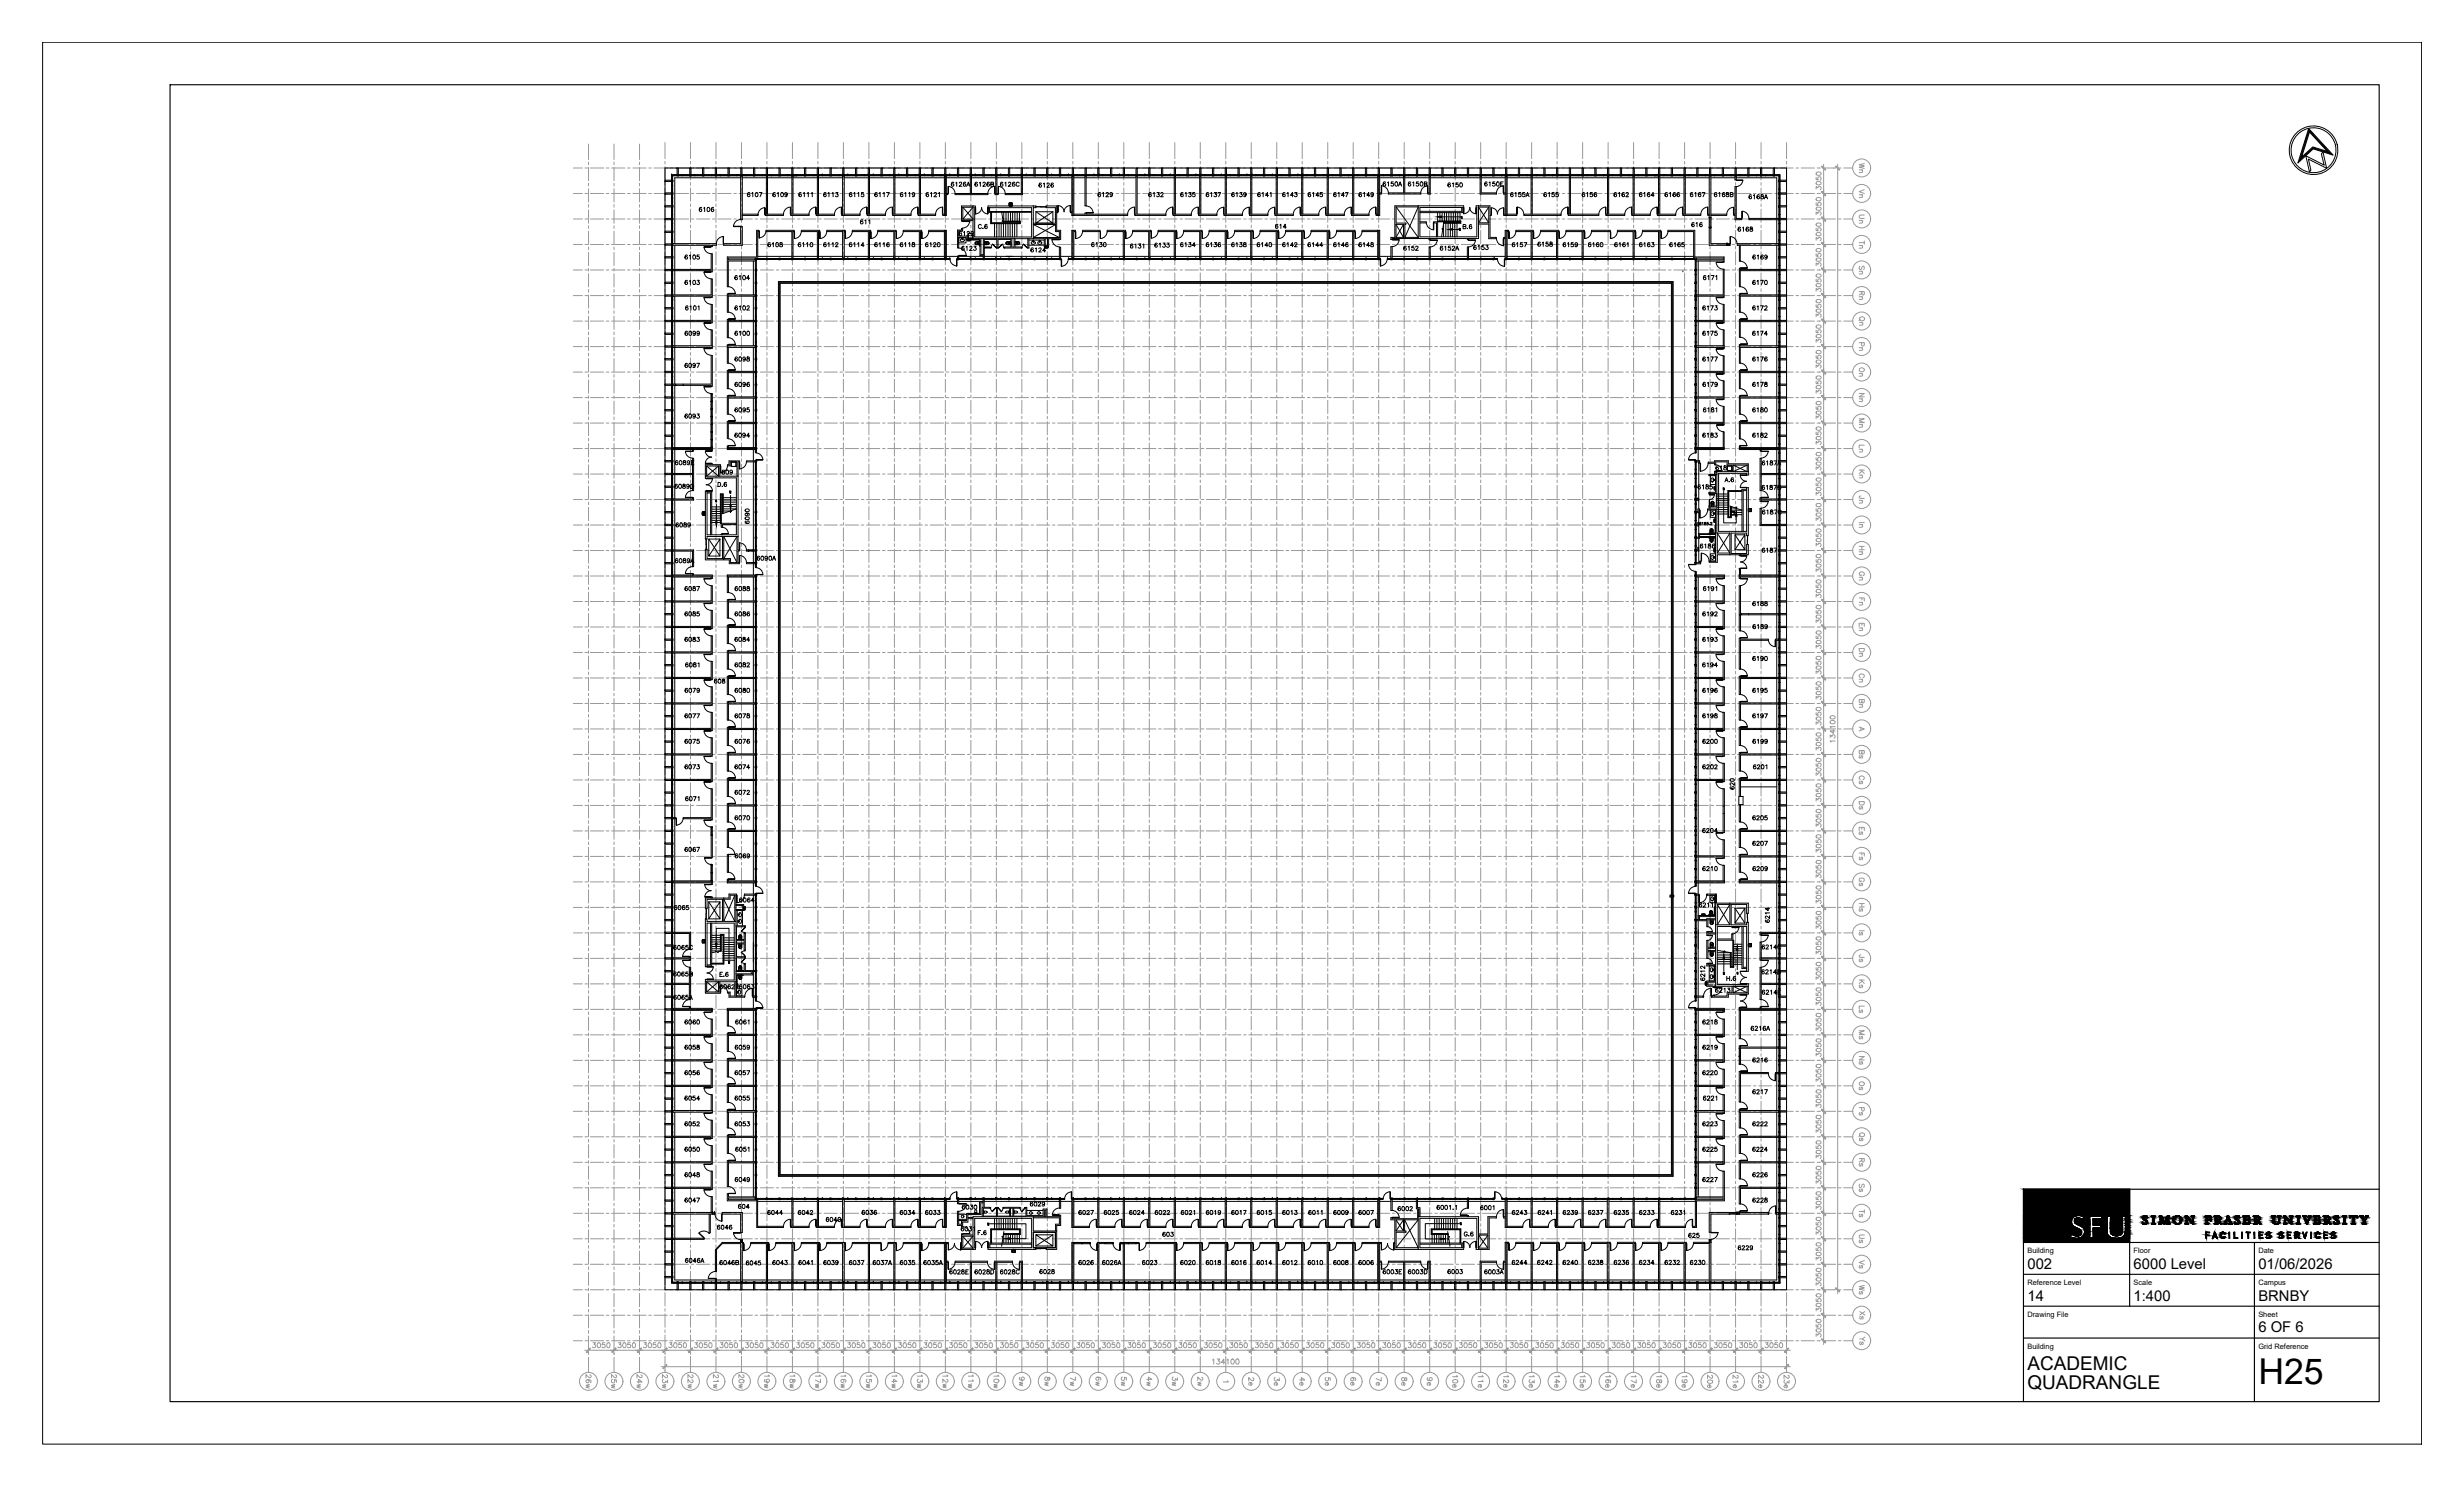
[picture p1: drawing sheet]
<svg xmlns="http://www.w3.org/2000/svg" width="737mm" height="444mm" viewBox="0 0 737 444" stroke-linecap="round" stroke-linejoin="round" font-family="sans-serif">
<defs><g id="words">
<text font-size="10.6" x="675.1" y="413.7">H25</text>
<g font-size="5.7">
<text x="606.1" y="409.5">ACADEMIC</text>
<text x="606.1" y="415.2">QUADRANGLE</text>
</g>
<g font-size="4.4">
<text x="606.1" y="379.2">002</text>
<text x="637.8" y="379.2">6000 Level</text>
<text x="675.1" y="379.2">01/06/2026</text>
<text x="606.1" y="388.8">14</text>
<text x="637.8" y="388.8">1:400</text>
<text x="675.1" y="388.8">BRNBY</text>
<text x="675.1" y="398.1">6 OF 6</text>
</g>
<g font-size="2.2">
<text x="606.1" y="374.6">Building</text>
<text x="637.8" y="374.6">Floor</text>
<text x="675.1" y="374.6">Date</text>
<text x="606.1" y="384.1">Reference Level</text>
<text x="637.8" y="384.1">Scale</text>
<text x="675.1" y="384.1">Campus</text>
<text x="606.1" y="393.6">Drawing File</text>
<text x="675.1" y="393.6">Sheet</text>
<text x="606.1" y="403.2">Building</text>
<text x="675.1" y="403.2">Grid Reference</text>
</g>
</g></defs>
<!-- layer: FP002_6|SGR -->
<g fill="none" stroke="#989898" stroke-width=".3">
<path d="M171.4 50.2h2.7M171.4 57.8h2.7M174.9 50.2h.8M174.9 57.8h.8M175.9 43.1v4.6M175.9 48.4v.8M175.9 50.1v3.9M175.9 54.8v.8M175.9 56.4v4M176.5 50.2h4M176.5 57.8h4M181.2 50.2h.8"/>
<path d="M181.2 57.8h.8M182.8 50.2h4M182.8 57.8h4M183.6 43.1v4.6M183.6 48.4v.8M183.6 50.1v3.9M183.6 54.8v.8M183.6 56.4v4M187.6 50.2h.8M187.6 57.8h.8M189.2 50.2h4M189.2 57.8h4"/>
<path d="M191.2 43.1v4.6M191.2 48.4v.8M191.2 50.1v3.9M191.2 54.8v.8M191.2 56.4v4M193.9 50.2h.8M193.9 57.8h.8M195.5 50.2h4M195.5 57.8h4M198.8 42.6v4.8M198.8 48.2v.8M198.8 49.8v4"/>
<path d="M198.8 54.6v.8M198.8 56.2v3.9M200.3 50.2h.8M200.3 57.8h.8M201.9 50.2h4M201.9 57.8h4M206.4 42.6v4.8M206.4 48.2v.8M206.4 49.8v4M206.4 54.6v.8M206.4 56.2v3.9M206.6 50.2h.8"/>
<path d="M206.6 57.8h.8M208.2 50.2h4M208.2 57.8h4M213 50.2h.8M213 57.8h.8M214 42.6v4.8M214 48.2v.8M214 49.8v4M214 54.6v.8M214 56.2v3.9M214.6 50.2h4M214.6 57.8h4"/>
<path d="M219.4 50.2h.7M219.4 57.8h.7M220.9 50.2h4M220.9 57.8h4M221.7 42.6v4.8M221.7 48.2v.8M221.7 49.8v4M221.7 54.6v.8M221.7 56.2v3.9M225.7 50.2h.8M225.7 57.8h.8M227.3 50.2h4"/>
<path d="M227.3 57.8h4M229.3 42.6v4.8M229.3 48.2v.8M229.3 49.8v4M229.3 54.6v.8M229.3 56.2v3.9M232.1 50.2h.7M232.1 57.8h.7M233.6 50.2h4M233.6 57.8h4M236.9 42.6v4.8M236.9 48.2v.8"/>
<path d="M236.9 49.8v4M236.9 54.6v.8M236.9 56.2v3.9M238.4 50.2h.8M238.4 57.8h.8M240 50.2h4M240 57.8h4M244.5 42.6v4.8M244.5 48.2v.8M244.5 49.8v4M244.5 54.6v.8M244.5 56.2v3.9"/>
<path d="M244.8 50.2h.7M244.8 57.8h.7M246.3 50.2h4M246.3 57.8h4M251.1 50.2h.8M251.1 57.8h.8M252.1 42.6v4.8M252.1 48.2v.8M252.1 49.8v4M252.1 54.6v.8M252.1 56.2v3.9M252.7 50.2h4"/>
<path d="M252.7 57.8h4M257.5 50.2h.7M257.5 57.8h.7M259 50.2h4M259 57.8h4M259.8 42.6v4.8M259.8 48.2v.8M259.8 49.8v4M259.8 54.6v.8M259.8 56.2v3.9M263.8 50.2h.8M263.8 57.8h.8"/>
<path d="M265.4 50.2h4M265.4 57.8h4M267.4 42.6v4.8M267.4 48.2v.8M267.4 49.8v4M267.4 54.6v.8M267.4 56.2v3.9M270.2 50.2h.7M270.2 57.8h.7M271.7 50.2h4M271.7 57.8h4M275 42.6v4.8"/>
<path d="M275 48.2v.8M275 49.8v4M275 54.6v.8M275 56.2v3.9M276.5 50.2h.8M276.5 57.8h.8M278.1 50.2h4M278.1 57.8h4M282.6 42.6v4.8M282.6 48.2v.8M282.6 49.8v4M282.6 54.6v.8"/>
<path d="M282.6 56.2v3.9M282.9 50.2h.7M282.9 57.8h.7M284.4 50.2h4M284.4 57.8h4M289.2 50.2h.8M289.2 57.8h.8M290.2 42.6v4.8M290.2 48.2v.8M290.2 49.8v4M290.2 54.6v.8M290.2 56.2v3.9"/>
<path d="M290.8 50.2h4M290.8 57.8h4M295.6 50.2h.7M295.6 57.8h.7M297.1 50.2h4M297.1 57.8h4M297.9 42.6v4.8M297.9 48.2v.8M297.9 49.8v4M297.9 54.6v.8M297.9 56.2v3.9M301.9 50.2h.8"/>
<path d="M301.9 57.8h.8M303.5 50.2h4M303.5 57.8h4M305.5 42.6v4.8M305.5 48.2v.8M305.5 49.8v4M305.5 54.6v.8M305.5 56.2v3.9M308.3 50.2h.7M308.3 57.8h.7M309.8 50.2h4M309.8 57.8h4"/>
<path d="M313.1 42.6v4.8M313.1 48.2v.8M313.1 49.8v4M313.1 54.6v.8M313.1 56.2v3.9M314.6 50.2h.8M314.6 57.8h.8M316.2 50.2h4M316.2 57.8h4M320.7 42.6v4.8M320.7 48.2v.8M320.7 49.8v4"/>
<path d="M320.7 54.6v.8M320.7 56.2v3.9M321 50.2h.7M321 57.8h.7M322.5 50.2h4M322.5 57.8h4M327.3 50.2h.8M327.3 57.8h.8M328.3 42.6v4.8M328.3 48.2v.8M328.3 49.8v4M328.3 54.6v.8"/>
<path d="M328.3 56.2v3.9M328.9 50.2h4M328.9 57.8h4M333.7 50.2h.8M333.7 57.8h.8M335.2 50.2h4M335.2 57.8h4M336 42.6v4.8M336 48.2v.8M336 49.8v4M336 54.6v.8M336 56.2v3.9"/>
<path d="M340 50.2h.8M340 57.8h.8M341.6 50.2h4M341.6 57.8h4M343.6 42.6v4.8M343.6 48.2v.8M343.6 49.8v4M343.6 54.6v.8M343.6 56.2v3.9M346.4 50.2h.8M346.4 57.8h.8M347.9 50.2h4"/>
<path d="M347.9 57.8h4M351.2 42.6v4.8M351.2 48.2v.8M351.2 49.8v4M351.2 54.6v.8M351.2 56.2v3.9M352.7 50.2h.8M352.7 57.8h.8M354.3 50.2h4M354.3 57.8h4M358.8 42.6v4.8M358.8 48.2v.8"/>
<path d="M358.8 49.8v4M358.8 54.6v.8M358.8 56.2v3.9M359.1 50.2h.8M359.1 57.8h.8M360.6 50.2h4M360.6 57.8h4M365.4 50.2h.8M365.4 57.8h.8M366.4 42.6v4.8M366.4 48.2v.8M366.4 49.8v4"/>
<path d="M366.4 54.6v.8M366.4 56.2v3.9M367 50.2h4M367 57.8h4M371.8 50.2h.8M371.8 57.8h.8M373.3 50.2h4M373.3 57.8h4M374.1 42.6v4.8M374.1 48.2v.8M374.1 49.8v4M374.1 54.6v.8"/>
<path d="M374.1 56.2v3.9M378.1 50.2h.8M378.1 57.8h.8M379.7 50.2h4M379.7 57.8h4M381.7 42.6v4.8M381.7 48.2v.8M381.7 49.8v4M381.7 54.6v.8M381.7 56.2v3.9M384.5 50.2h.8M384.5 57.8h.8"/>
<path d="M386 50.2h4M386 57.8h4M389.3 42.6v4.8M389.3 48.2v.8M389.3 49.8v4M389.3 54.6v.8M389.3 56.2v3.9M390.8 50.2h.8M390.8 57.8h.8M392.4 50.2h4M392.4 57.8h4M396.9 42.6v4.8"/>
<path d="M396.9 48.2v.8M396.9 49.8v4M396.9 54.6v.8M396.9 56.2v3.9M397.2 50.2h.8M397.2 57.8h.8M398.7 50.2h4M398.7 57.8h4M403.5 50.2h.8M403.5 57.8h.8M404.5 42.6v4.8M404.5 48.2v.8"/>
<path d="M404.5 49.8v4M404.5 54.6v.8M404.5 56.2v3.9M405.1 50.2h4M405.1 57.8h4M409.9 50.2h.8M409.9 57.8h.8M411.4 50.2h4M411.4 57.8h4M412.2 42.6v4.8M412.2 48.2v.8M412.2 49.8v4"/>
<path d="M412.2 54.6v.8M412.2 56.2v3.9M416.2 50.2h.8M416.2 57.8h.8M417.8 50.2h4M417.8 57.8h4M419.8 42.6v4.8M419.8 48.2v.8M419.8 49.8v4M419.8 54.6v.8M419.8 56.2v3.9M422.6 50.2h.8"/>
<path d="M422.6 57.8h.8M424.1 50.2h4M424.1 57.8h4M427.4 42.6v4.8M427.4 48.2v.8M427.4 49.8v4M427.4 54.6v.8M427.4 56.2v3.9M428.9 50.2h.8M428.9 57.8h.8M430.5 50.2h4M430.5 57.8h4"/>
<path d="M435 42.6v4.8M435 48.2v.8M435 49.8v4M435 54.6v.8M435 56.2v3.9M435.3 50.2h.8M435.3 57.8h.8M436.8 50.2h4M436.8 57.8h4M441.6 50.2h.8M441.6 57.8h.8M442.6 42.6v4.8"/>
<path d="M442.6 48.2v.8M442.6 49.8v4M442.6 54.6v.8M442.6 56.2v3.9M443.2 50.2h4M443.2 57.8h4M448 50.2h.8M448 57.8h.8M449.6 50.2h3.9M449.6 57.8h3.9M450.3 42.6v4.8M450.3 48.2v.8"/>
<path d="M450.3 49.8v4M450.3 54.6v.8M450.3 56.2v3.9M454.3 50.2h.8M454.3 57.8h.8M455.9 50.2h4M455.9 57.8h4M457.9 42.6v4.8M457.9 48.2v.8M457.9 49.8v4M457.9 54.6v.8M457.9 56.2v3.9"/>
<path d="M460.7 50.2h.8M460.7 57.8h.8M462.3 50.2h3.9M462.3 57.8h3.9M465.5 42.6v4.8M465.5 48.2v.8M465.5 49.8v4M465.5 54.6v.8M465.5 56.2v3.9M467 50.2h.8M467 57.8h.8M468.6 50.2h4"/>
<path d="M468.6 57.8h4M473.1 42.6v4.8M473.1 48.2v.8M473.1 49.8v4M473.1 54.6v.8M473.1 56.2v3.9M473.4 50.2h.8M473.4 57.8h.8M475 50.2h3.9M475 57.8h3.9M479.7 50.2h.8M479.7 57.8h.8"/>
<path d="M480.7 42.6v4.8M480.7 48.2v.8M480.7 49.8v4M480.7 54.6v.8M480.7 56.2v3.9M481.3 50.2h4M481.3 57.8h4M486.1 50.2h.8M486.1 57.8h.8M487.7 50.2h3.9M487.7 57.8h3.9M488.4 42.6v4.8"/>
<path d="M488.4 48.2v.8M488.4 49.8v4M488.4 54.6v.8M488.4 56.2v3.9M492.4 50.2h.8M492.4 57.8h.8M494 50.2h4M494 57.8h4M496 42.6v4.8M496 48.2v.8M496 49.8v4M496 54.6v.8"/>
<path d="M496 56.2v3.9M498.8 50.2h.8M498.8 57.8h.8M500.4 50.2h3.9M500.4 57.8h3.9M503.6 42.6v4.8M503.6 48.2v.8M503.6 49.8v4M503.6 54.6v.8M503.6 56.2v3.9M505.1 50.2h.8M505.1 57.8h.8"/>
<path d="M506.7 50.2h4M506.7 57.8h4M511.2 42.6v4.8M511.2 48.2v.8M511.2 49.8v4M511.2 54.6v.8M511.2 56.2v3.9M511.5 50.2h.8M511.5 57.8h.8M513.1 50.2h3.9M513.1 57.8h3.9M517.8 50.2h.8"/>
<path d="M517.8 57.8h.8M518.8 42.6v4.8M518.8 48.2v.8M518.8 49.8v4M518.8 54.6v.8M518.8 56.2v3.9M519.4 50.2h4M519.4 57.8h4M524.2 50.2h.8M524.2 57.8h.8M525.8 50.2h3.9M525.8 57.8h3.9"/>
<path d="M526.5 42.6v4.8M526.5 48.2v.8M526.5 49.8v4M526.5 54.6v.8M526.5 56.2v3.9M530.5 50.2h.8M530.5 57.8h.8M532.1 50.2h4M532.1 57.8h4M534.1 42.6v4.8M534.1 48.2v.8M534.1 49.8v4"/>
<path d="M534.1 54.6v.8M534.1 56.2v3.9M536.9 50.2h.8M536.9 57.8h.8M538.5 50.2h3.9M538.5 57.8h3.9M543.2 50.2h.8M543.2 57.8h.8M544.8 50.2h4M544.8 57.8h4M549.6 50.2h.8M549.6 57.8h.8"/>
<path d="M551.2 50.2h2.7M551.2 57.8h2.7M171.4 73.1h2.7M171.4 65.5h2.7M174.9 73.1h.8M174.9 65.5h.8M175.9 61.1v.8M175.9 62.8v3.9M175.9 67.5v.8M175.9 69.1v4M175.9 73.8v.8M175.9 75.5v3.9"/>
<path d="M176.5 73.1h4M176.5 65.5h4M181.2 73.1h.8M181.2 65.5h.8M182.8 73.1h4M182.8 65.5h4M183.6 61.1v.8M183.6 62.8v3.9M183.6 67.5v.8M183.6 69.1v4M183.6 73.8v.8M183.6 75.5v3.9"/>
<path d="M187.6 73.1h.8M187.6 65.5h.8M189.2 73.1h4M189.2 65.5h4M191.2 61.1v.8M191.2 62.8v3.9M191.2 67.5v.8M191.2 69.1v4M191.2 73.8v.8M191.2 75.5v3.9M193.9 73.1h.8M193.9 65.5h.8"/>
<path d="M195.5 73.1h4M195.5 65.5h4M198.8 60.9v.8M198.8 62.5v4M198.8 67.3v.8M198.8 68.9v3.9M198.8 73.6v.8M198.8 75.2v4M198.8 80v.8M200.3 73.1h.8M200.3 65.5h.8M201.9 73.1h4"/>
<path d="M201.9 65.5h4M206.4 60.9v.8M206.4 62.5v4M206.4 67.3v.8M206.4 68.9v3.9M206.4 73.6v.8M206.4 75.2v4M206.4 80v.8M206.6 73.1h.8M206.6 65.5h.8M208.2 73.1h4M208.2 65.5h4"/>
<path d="M213 73.1h.8M213 65.5h.8M214 60.9v.8M214 62.5v4M214 67.3v.8M214 68.9v3.9M214 73.6v.8M214 75.2v4M214 80v.8M214.6 73.1h4M214.6 65.5h4M219.4 73.1h.7"/>
<path d="M219.4 65.5h.7M220.9 73.1h4M220.9 65.5h4M221.7 60.9v.8M221.7 62.5v4M221.7 67.3v.8M221.7 68.9v3.9M221.7 73.6v.8M221.7 75.2v4M221.7 80v.8M225.7 73.1h.8M225.7 65.5h.8"/>
<path d="M227.3 73.1h4M227.3 65.5h4M229.3 60.9v.8M229.3 62.5v4M229.3 67.3v.8M229.3 68.9v3.9M229.3 73.6v.8M229.3 75.2v4M229.3 80v.8M232.1 73.1h.7M232.1 65.5h.7M233.6 73.1h4"/>
<path d="M233.6 65.5h4M236.9 60.9v.8M236.9 62.5v4M236.9 67.3v.8M236.9 68.9v3.9M236.9 73.6v.8M236.9 75.2v4M236.9 80v.8M238.4 73.1h.8M238.4 65.5h.8M240 73.1h4M240 65.5h4"/>
<path d="M244.5 60.9v.8M244.5 62.5v4M244.5 67.3v.8M244.5 68.9v3.9M244.5 73.6v.8M244.5 75.2v4M244.5 80v.8M244.8 73.1h.7M244.8 65.5h.7M246.3 73.1h4M246.3 65.5h4M251.1 73.1h.8"/>
<path d="M251.1 65.5h.8M252.1 60.9v.8M252.1 62.5v4M252.1 67.3v.8M252.1 68.9v3.9M252.1 73.6v.8M252.1 75.2v4M252.1 80v.8M252.7 73.1h4M252.7 65.5h4M257.5 73.1h.7M257.5 65.5h.7"/>
<path d="M259 73.1h4M259 65.5h4M259.8 60.9v.8M259.8 62.5v4M259.8 67.3v.8M259.8 68.9v3.9M259.8 73.6v.8M259.8 75.2v4M259.8 80v.8M263.8 73.1h.8M263.8 65.5h.8M265.4 73.1h4"/>
<path d="M265.4 65.5h4M267.4 60.9v.8M267.4 62.5v4M267.4 67.3v.8M267.4 68.9v3.9M267.4 73.6v.8M267.4 75.2v4M267.4 80v.8M270.2 73.1h.7M270.2 65.5h.7M271.7 73.1h4M271.7 65.5h4"/>
<path d="M275 60.9v.8M275 62.5v4M275 67.3v.8M275 68.9v3.9M275 73.6v.8M275 75.2v4M275 80v.8M276.5 73.1h.8M276.5 65.5h.8M278.1 73.1h4M278.1 65.5h4M282.6 60.9v.8"/>
<path d="M282.6 62.5v4M282.6 67.3v.8M282.6 68.9v3.9M282.6 73.6v.8M282.6 75.2v4M282.6 80v.8M282.9 73.1h.7M282.9 65.5h.7M284.4 73.1h4M284.4 65.5h4M289.2 73.1h.8M289.2 65.5h.8"/>
<path d="M290.2 60.9v.8M290.2 62.5v4M290.2 67.3v.8M290.2 68.9v3.9M290.2 73.6v.8M290.2 75.2v4M290.2 80v.8M290.8 73.1h4M290.8 65.5h4M295.6 73.1h.7M295.6 65.5h.7M297.1 73.1h4"/>
<path d="M297.1 65.5h4M297.9 60.9v.8M297.9 62.5v4M297.9 67.3v.8M297.9 68.9v3.9M297.9 73.6v.8M297.9 75.2v4M297.9 80v.8M301.9 73.1h.8M301.9 65.5h.8M303.5 73.1h4M303.5 65.5h4"/>
<path d="M305.5 60.9v.8M305.5 62.5v4M305.5 67.3v.8M305.5 68.9v3.9M305.5 73.6v.8M305.5 75.2v4M305.5 80v.8M308.3 73.1h.7M308.3 65.5h.7M309.8 73.1h4M309.8 65.5h4M313.1 60.9v.8"/>
<path d="M313.1 62.5v4M313.1 67.3v.8M313.1 68.9v3.9M313.1 73.6v.8M313.1 75.2v4M313.1 80v.8M314.6 73.1h.8M314.6 65.5h.8M316.2 73.1h4M316.2 65.5h4M320.7 60.9v.8M320.7 62.5v4"/>
<path d="M320.7 67.3v.8M320.7 68.9v3.9M320.7 73.6v.8M320.7 75.2v4M320.7 80v.8M321 73.1h.7M321 65.5h.7M322.5 73.1h4M322.5 65.5h4M327.3 73.1h.8M327.3 65.5h.8M328.3 60.9v.8"/>
<path d="M328.3 62.5v4M328.3 67.3v.8M328.3 68.9v3.9M328.3 73.6v.8M328.3 75.2v4M328.3 80v.8M328.9 73.1h4M328.9 65.5h4M333.7 73.1h.8M333.7 65.5h.8M335.2 73.1h4M335.2 65.5h4"/>
<path d="M336 60.9v.8M336 62.5v4M336 67.3v.8M336 68.9v3.9M336 73.6v.8M336 75.2v4M336 80v.8M340 73.1h.8M340 65.5h.8M341.6 73.1h4M341.6 65.5h4M343.6 60.9v.8"/>
<path d="M343.6 62.5v4M343.6 67.3v.8M343.6 68.9v3.9M343.6 73.6v.8M343.6 75.2v4M343.6 80v.8M346.4 73.1h.8M346.4 65.5h.8M347.9 73.1h4M347.9 65.5h4M351.2 60.9v.8M351.2 62.5v4"/>
<path d="M351.2 67.3v.8M351.2 68.9v3.9M351.2 73.6v.8M351.2 75.2v4M351.2 80v.8M352.7 73.1h.8M352.7 65.5h.8M354.3 73.1h4M354.3 65.5h4M358.8 60.9v.8M358.8 62.5v4M358.8 67.3v.8"/>
<path d="M358.8 68.9v3.9M358.8 73.6v.8M358.8 75.2v4M358.8 80v.8M359.1 73.1h.8M359.1 65.5h.8M360.6 73.1h4M360.6 65.5h4M365.4 73.1h.8M365.4 65.5h.8M366.4 60.9v.8M366.4 62.5v4"/>
<path d="M366.4 67.3v.8M366.4 68.9v3.9M366.4 73.6v.8M366.4 75.2v4M366.4 80v.8M367 73.1h4M367 65.5h4M371.8 73.1h.8M371.8 65.5h.8M373.3 73.1h4M373.3 65.5h4M374.1 60.9v.8"/>
<path d="M374.1 62.5v4M374.1 67.3v.8M374.1 68.9v3.9M374.1 73.6v.8M374.1 75.2v4M374.1 80v.8M378.1 73.1h.8M378.1 65.5h.8M379.7 73.1h4M379.7 65.5h4M381.7 60.9v.8M381.7 62.5v4"/>
<path d="M381.7 67.3v.8M381.7 68.9v3.9M381.7 73.6v.8M381.7 75.2v4M381.7 80v.8M384.5 73.1h.8M384.5 65.5h.8M386 73.1h4M386 65.5h4M389.3 60.9v.8M389.3 62.5v4M389.3 67.3v.8"/>
<path d="M389.3 68.9v3.9M389.3 73.6v.8M389.3 75.2v4M389.3 80v.8M390.8 73.1h.8M390.8 65.5h.8M392.4 73.1h4M392.4 65.5h4M396.9 60.9v.8M396.9 62.5v4M396.9 67.3v.8M396.9 68.9v3.9"/>
<path d="M396.9 73.6v.8M396.9 75.2v4M396.9 80v.8M397.2 73.1h.8M397.2 65.5h.8M398.7 73.1h4M398.7 65.5h4M403.5 73.1h.8M403.5 65.5h.8M404.5 60.9v.8M404.5 62.5v4M404.5 67.3v.8"/>
<path d="M404.5 68.9v3.9M404.5 73.6v.8M404.5 75.2v4M404.5 80v.8M405.1 73.1h4M405.1 65.5h4M409.9 73.1h.8M409.9 65.5h.8M411.4 73.1h4M411.4 65.5h4M412.2 60.9v.8M412.2 62.5v4"/>
<path d="M412.2 67.3v.8M412.2 68.9v3.9M412.2 73.6v.8M412.2 75.2v4M412.2 80v.8M416.2 73.1h.8M416.2 65.5h.8M417.8 73.1h4M417.8 65.5h4M419.8 60.9v.8M419.8 62.5v4M419.8 67.3v.8"/>
<path d="M419.8 68.9v3.9M419.8 73.6v.8M419.8 75.2v4M419.8 80v.8M422.6 73.1h.8M422.6 65.5h.8M424.1 73.1h4M424.1 65.5h4M427.4 60.9v.8M427.4 62.5v4M427.4 67.3v.8M427.4 68.9v3.9"/>
<path d="M427.4 73.6v.8M427.4 75.2v4M427.4 80v.8M428.9 73.1h.8M428.9 65.5h.8M430.5 73.1h4M430.5 65.5h4M435 60.9v.8M435 62.5v4M435 67.3v.8M435 68.9v3.9M435 73.6v.8"/>
<path d="M435 75.2v4M435 80v.8M435.3 73.1h.8M435.3 65.5h.8M436.8 73.1h4M436.8 65.5h4M441.6 73.1h.8M441.6 65.5h.8M442.6 60.9v.8M442.6 62.5v4M442.6 67.3v.8M442.6 68.9v3.9"/>
<path d="M442.6 73.6v.8M442.6 75.2v4M442.6 80v.8M443.2 73.1h4M443.2 65.5h4M448 73.1h.8M448 65.5h.8M449.6 73.1h3.9M449.6 65.5h3.9M450.3 60.9v.8M450.3 62.5v4M450.3 67.3v.8"/>
<path d="M450.3 68.9v3.9M450.3 73.6v.8M450.3 75.2v4M450.3 80v.8M454.3 73.1h.8M454.3 65.5h.8M455.9 73.1h4M455.9 65.5h4M457.9 60.9v.8M457.9 62.5v4M457.9 67.3v.8M457.9 68.9v3.9"/>
<path d="M457.9 73.6v.8M457.9 75.2v4M457.9 80v.8M460.7 73.1h.8M460.7 65.5h.8M462.3 73.1h3.9M462.3 65.5h3.9M465.5 60.9v.8M465.5 62.5v4M465.5 67.3v.8M465.5 68.9v3.9M465.5 73.6v.8"/>
<path d="M465.5 75.2v4M465.5 80v.8M467 73.1h.8M467 65.5h.8M468.6 73.1h4M468.6 65.5h4M473.1 60.9v.8M473.1 62.5v4M473.1 67.3v.8M473.1 68.9v3.9M473.1 73.6v.8M473.1 75.2v4"/>
<path d="M473.1 80v.8M473.4 73.1h.8M473.4 65.5h.8M475 73.1h3.9M475 65.5h3.9M479.7 73.1h.8M479.7 65.5h.8M480.7 60.9v.8M480.7 62.5v4M480.7 67.3v.8M480.7 68.9v3.9M480.7 73.6v.8"/>
<path d="M480.7 75.2v4M480.7 80v.8M481.3 73.1h4M481.3 65.5h4M486.1 73.1h.8M486.1 65.5h.8M487.7 73.1h3.9M487.7 65.5h3.9M488.4 60.9v.8M488.4 62.5v4M488.4 67.3v.8M488.4 68.9v3.9"/>
<path d="M488.4 73.6v.8M488.4 75.2v4M488.4 80v.8M492.4 73.1h.8M492.4 65.5h.8M494 73.1h4M494 65.5h4M496 60.9v.8M496 62.5v4M496 67.3v.8M496 68.9v3.9M496 73.6v.8"/>
<path d="M496 75.2v4M496 80v.8M498.8 73.1h.8M498.8 65.5h.8M500.4 73.1h3.9M500.4 65.5h3.9M503.6 60.9v.8M503.6 62.5v4M503.6 67.3v.8M503.6 68.9v3.9M503.6 73.6v.8M503.6 75.2v4"/>
<path d="M503.6 80v.8M505.1 73.1h.8M505.1 65.5h.8M506.7 73.1h4M506.7 65.5h4M511.2 60.9v.8M511.2 62.5v4M511.2 67.3v.8M511.2 68.9v3.9M511.2 73.6v.8M511.2 75.2v4M511.2 80v.8"/>
<path d="M511.5 73.1h.8M511.5 65.5h.8M513.1 73.1h3.9M513.1 65.5h3.9M517.8 73.1h.8M517.8 65.5h.8M518.8 60.9v.8M518.8 62.5v4M518.8 67.3v.8M518.8 68.9v3.9M518.8 73.6v.8M518.8 75.2v4"/>
<path d="M518.8 80v.8M519.4 73.1h4M519.4 65.5h4M524.2 73.1h.8M524.2 65.5h.8M525.8 73.1h3.9M525.8 65.5h3.9M526.5 60.9v.8M526.5 62.5v4M526.5 67.3v.8M526.5 68.9v3.9M526.5 73.6v.8"/>
<path d="M526.5 75.2v4M526.5 80v.8M530.5 73.1h.8M530.5 65.5h.8M532.1 73.1h4M532.1 65.5h4M534.1 60.9v.8M534.1 62.5v4M534.1 67.3v.8M534.1 68.9v3.9M534.1 73.6v.8M534.1 75.2v4"/>
<path d="M534.1 80v.8M536.9 73.1h.8M536.9 65.5h.8M538.5 73.1h3.9M538.5 65.5h3.9M543.2 73.1h.8M543.2 65.5h.8M544.8 73.1h4M544.8 65.5h4M549.6 73.1h.8M549.6 65.5h.8M551.2 73.1h2.7"/>
<path d="M551.2 65.5h2.7M171.4 88.4h2.7M171.4 80.7h2.7M171.4 96h2.7M174.9 88.4h.8M174.9 80.7h.8M174.9 96h.8M175.9 80.2v.8M175.9 81.8v4M175.9 86.5v.8M175.9 88.2v3.9M175.9 92.9v.8"/>
<path d="M175.9 94.5v4M175.9 99.2v.8M176.5 88.4h4M176.5 80.7h4M176.5 96h4M181.2 88.4h.8M181.2 80.7h.8M181.2 96h.8M182.8 88.4h4M182.8 80.7h4M182.8 96h4M183.6 80.2v.8"/>
<path d="M183.6 81.8v4M183.6 86.5v.8M183.6 88.2v3.9M183.6 92.9v.8M183.6 94.5v4M183.6 99.2v.8M187.6 88.4h.8M187.6 80.7h.8M187.6 96h.8M189.2 88.4h4M189.2 80.7h4M189.2 96h4"/>
<path d="M191.2 80.2v.8M191.2 81.8v4M191.2 86.5v.8M191.2 88.2v3.9M191.2 92.9v.8M191.2 94.5v4M191.2 99.2v.8M193.9 88.4h.8M193.9 80.7h.8M193.9 96h.8M195.5 88.4h4M195.5 80.7h4"/>
<path d="M195.5 96h4M198.8 81.6v3.9M198.8 86.3v.8M198.8 87.9v4M198.8 92.7v.8M198.8 94.3v3.9M198.8 99v.8M200.3 88.4h.8M200.3 80.7h.8M200.3 96h.8M201.9 88.4h4M201.9 80.7h4"/>
<path d="M201.9 96h4M206.4 81.6v3.9M206.4 86.3v.8M206.4 87.9v4M206.4 92.7v.8M206.4 94.3v3.9M206.4 99v.8M206.6 88.4h.8M206.6 80.7h.8M206.6 96h.8M208.2 88.4h4M208.2 80.7h4"/>
<path d="M208.2 96h4M213 88.4h.8M213 80.7h.8M213 96h.8M214 81.6v3.9M214 86.3v.8M214 87.9v4M214 92.7v.8M214 94.3v3.9M214 99v.8M214.6 88.4h4M214.6 80.7h4"/>
<path d="M214.6 96h4M219.4 88.4h.7M219.4 80.7h.7M219.4 96h.7M220.9 88.4h4M220.9 80.7h4M220.9 96h4M221.7 81.6v3.9M221.7 86.3v.8M221.7 87.9v4M221.7 92.7v.8M221.7 94.3v3.9"/>
<path d="M221.7 99v.8M225.7 88.4h.8M225.7 80.7h.8M225.7 96h.8M227.3 88.4h4M227.3 80.7h4M227.3 96h4M229.3 81.6v3.9M229.3 86.3v.8M229.3 87.9v4M229.3 92.7v.8M229.3 94.3v3.9"/>
<path d="M229.3 99v.8M232.1 88.4h.7M232.1 80.7h.7M232.1 96h.7M233.6 88.4h4M233.6 80.7h4M233.6 96h4M236.9 81.6v3.9M236.9 86.3v.8M236.9 87.9v4M236.9 92.7v.8M236.9 94.3v3.9"/>
<path d="M236.9 99v.8M238.4 88.4h.8M238.4 80.7h.8M238.4 96h.8M240 88.4h4M240 80.7h4M240 96h4M244.5 81.6v3.9M244.5 86.3v.8M244.5 87.9v4M244.5 92.7v.8M244.5 94.3v3.9"/>
<path d="M244.5 99v.8M244.8 88.4h.7M244.8 80.7h.7M244.8 96h.7M246.3 88.4h4M246.3 80.7h4M246.3 96h4M251.1 88.4h.8M251.1 80.7h.8M251.1 96h.8M252.1 81.6v3.9M252.1 86.3v.8"/>
<path d="M252.1 87.9v4M252.1 92.7v.8M252.1 94.3v3.9M252.1 99v.8M252.7 88.4h4M252.7 80.7h4M252.7 96h4M257.5 88.4h.7M257.5 80.7h.7M257.5 96h.7M259 88.4h4M259 80.7h4"/>
<path d="M259 96h4M259.8 81.6v3.9M259.8 86.3v.8M259.8 87.9v4M259.8 92.7v.8M259.8 94.3v3.9M259.8 99v.8M263.8 88.4h.8M263.8 80.7h.8M263.8 96h.8M265.4 88.4h4M265.4 80.7h4"/>
<path d="M265.4 96h4M267.4 81.6v3.9M267.4 86.3v.8M267.4 87.9v4M267.4 92.7v.8M267.4 94.3v3.9M267.4 99v.8M270.2 88.4h.7M270.2 80.7h.7M270.2 96h.7M271.7 88.4h4M271.7 80.7h4"/>
<path d="M271.7 96h4M275 81.6v3.9M275 86.3v.8M275 87.9v4M275 92.7v.8M275 94.3v3.9M275 99v.8M276.5 88.4h.8M276.5 80.7h.8M276.5 96h.8M278.1 88.4h4M278.1 80.7h4"/>
<path d="M278.1 96h4M282.6 81.6v3.9M282.6 86.3v.8M282.6 87.9v4M282.6 92.7v.8M282.6 94.3v3.9M282.6 99v.8M282.9 88.4h.7M282.9 80.7h.7M282.9 96h.7M284.4 88.4h4M284.4 80.7h4"/>
<path d="M284.4 96h4M289.2 88.4h.8M289.2 80.7h.8M289.2 96h.8M290.2 81.6v3.9M290.2 86.3v.8M290.2 87.9v4M290.2 92.7v.8M290.2 94.3v3.9M290.2 99v.8M290.8 88.4h4M290.8 80.7h4"/>
<path d="M290.8 96h4M295.6 88.4h.7M295.6 80.7h.7M295.6 96h.7M297.1 88.4h4M297.1 80.7h4M297.1 96h4M297.9 81.6v3.9M297.9 86.3v.8M297.9 87.9v4M297.9 92.7v.8M297.9 94.3v3.9"/>
<path d="M297.9 99v.8M301.9 88.4h.8M301.9 80.7h.8M301.9 96h.8M303.5 88.4h4M303.5 80.7h4M303.5 96h4M305.5 81.6v3.9M305.5 86.3v.8M305.5 87.9v4M305.5 92.7v.8M305.5 94.3v3.9"/>
<path d="M305.5 99v.8M308.3 88.4h.7M308.3 80.7h.7M308.3 96h.7M309.8 88.4h4M309.8 80.7h4M309.8 96h4M313.1 81.6v3.9M313.1 86.3v.8M313.1 87.9v4M313.1 92.7v.8M313.1 94.3v3.9"/>
<path d="M313.1 99v.8M314.6 88.4h.8M314.6 80.7h.8M314.6 96h.8M316.2 88.4h4M316.2 80.7h4M316.2 96h4M320.7 81.6v3.9M320.7 86.3v.8M320.7 87.9v4M320.7 92.7v.8M320.7 94.3v3.9"/>
<path d="M320.7 99v.8M321 88.4h.7M321 80.7h.7M321 96h.7M322.5 88.4h4M322.5 80.7h4M322.5 96h4M327.3 88.4h.8M327.3 80.7h.8M327.3 96h.8M328.3 81.6v3.9M328.3 86.3v.8"/>
<path d="M328.3 87.9v4M328.3 92.7v.8M328.3 94.3v3.9M328.3 99v.8M328.9 88.4h4M328.9 80.7h4M328.9 96h4M333.7 88.4h.8M333.7 80.7h.8M333.7 96h.8M335.2 88.4h4M335.2 80.7h4"/>
<path d="M335.2 96h4M336 81.6v3.9M336 86.3v.8M336 87.9v4M336 92.7v.8M336 94.3v3.9M336 99v.8M340 88.4h.8M340 80.7h.8M340 96h.8M341.6 88.4h4M341.6 80.7h4"/>
<path d="M341.6 96h4M343.6 81.6v3.9M343.6 86.3v.8M343.6 87.9v4M343.6 92.7v.8M343.6 94.3v3.9M343.6 99v.8M346.4 88.4h.8M346.4 80.7h.8M346.4 96h.8M347.9 88.4h4M347.9 80.7h4"/>
<path d="M347.9 96h4M351.2 81.6v3.9M351.2 86.3v.8M351.2 87.9v4M351.2 92.7v.8M351.2 94.3v3.9M351.2 99v.8M352.7 88.4h.8M352.7 80.7h.8M352.7 96h.8M354.3 88.4h4M354.3 80.7h4"/>
<path d="M354.3 96h4M358.8 81.6v3.9M358.8 86.3v.8M358.8 87.9v4M358.8 92.7v.8M358.8 94.3v3.9M358.8 99v.8M359.1 88.4h.8M359.1 80.7h.8M359.1 96h.8M360.6 88.4h4M360.6 80.7h4"/>
<path d="M360.6 96h4M365.4 88.4h.8M365.4 80.7h.8M365.4 96h.8M366.4 81.6v3.9M366.4 86.3v.8M366.4 87.9v4M366.4 92.7v.8M366.4 94.3v3.9M366.4 99v.8M367 88.4h4M367 80.7h4"/>
<path d="M367 96h4M371.8 88.4h.8M371.8 80.7h.8M371.8 96h.8M373.3 88.4h4M373.3 80.7h4M373.3 96h4M374.1 81.6v3.9M374.1 86.3v.8M374.1 87.9v4M374.1 92.7v.8M374.1 94.3v3.9"/>
<path d="M374.1 99v.8M378.1 88.4h.8M378.1 80.7h.8M378.1 96h.8M379.7 88.4h4M379.7 80.7h4M379.7 96h4M381.7 81.6v3.9M381.7 86.3v.8M381.7 87.9v4M381.7 92.7v.8M381.7 94.3v3.9"/>
<path d="M381.7 99v.8M384.5 88.4h.8M384.5 80.7h.8M384.5 96h.8M386 88.4h4M386 80.7h4M386 96h4M389.3 81.6v3.9M389.3 86.3v.8M389.3 87.9v4M389.3 92.7v.8M389.3 94.3v3.9"/>
<path d="M389.3 99v.8M390.8 88.4h.8M390.8 80.7h.8M390.8 96h.8M392.4 88.4h4M392.4 80.7h4M392.4 96h4M396.9 81.6v3.9M396.9 86.3v.8M396.9 87.9v4M396.9 92.7v.8M396.9 94.3v3.9"/>
<path d="M396.9 99v.8M397.2 88.4h.8M397.2 80.7h.8M397.2 96h.8M398.7 88.4h4M398.7 80.7h4M398.7 96h4M403.5 88.4h.8M403.5 80.7h.8M403.5 96h.8M404.5 81.6v3.9M404.5 86.3v.8"/>
<path d="M404.5 87.9v4M404.5 92.7v.8M404.5 94.3v3.9M404.5 99v.8M405.1 88.4h4M405.1 80.7h4M405.1 96h4M409.9 88.4h.8M409.9 80.7h.8M409.9 96h.8M411.4 88.4h4M411.4 80.7h4"/>
<path d="M411.4 96h4M412.2 81.6v3.9M412.2 86.3v.8M412.2 87.9v4M412.2 92.7v.8M412.2 94.3v3.9M412.2 99v.8M416.2 88.4h.8M416.2 80.7h.8M416.2 96h.8M417.8 88.4h4M417.8 80.7h4"/>
<path d="M417.8 96h4M419.8 81.6v3.9M419.8 86.3v.8M419.8 87.9v4M419.8 92.7v.8M419.8 94.3v3.9M419.8 99v.8M422.6 88.4h.8M422.6 80.7h.8M422.6 96h.8M424.1 88.4h4M424.1 80.7h4"/>
<path d="M424.1 96h4M427.4 81.6v3.9M427.4 86.3v.8M427.4 87.9v4M427.4 92.7v.8M427.4 94.3v3.9M427.4 99v.8M428.9 88.4h.8M428.9 80.7h.8M428.9 96h.8M430.5 88.4h4M430.5 80.7h4"/>
<path d="M430.5 96h4M435 81.6v3.9M435 86.3v.8M435 87.9v4M435 92.7v.8M435 94.3v3.9M435 99v.8M435.3 88.4h.8M435.3 80.7h.8M435.3 96h.8M436.8 88.4h4M436.8 80.7h4"/>
<path d="M436.8 96h4M441.6 88.4h.8M441.6 80.7h.8M441.6 96h.8M442.6 81.6v3.9M442.6 86.3v.8M442.6 87.9v4M442.6 92.7v.8M442.6 94.3v3.9M442.6 99v.8M443.2 88.4h4M443.2 80.7h4"/>
<path d="M443.2 96h4M448 88.4h.8M448 80.7h.8M448 96h.8M449.6 88.4h3.9M449.6 80.7h3.9M449.6 96h3.9M450.3 81.6v3.9M450.3 86.3v.8M450.3 87.9v4M450.3 92.7v.8M450.3 94.3v3.9"/>
<path d="M450.3 99v.8M454.3 88.4h.8M454.3 80.7h.8M454.3 96h.8M455.9 88.4h4M455.9 80.7h4M455.9 96h4M457.9 81.6v3.9M457.9 86.3v.8M457.9 87.9v4M457.9 92.7v.8M457.9 94.3v3.9"/>
<path d="M457.9 99v.8M460.7 88.4h.8M460.7 80.7h.8M460.7 96h.8M462.3 88.4h3.9M462.3 80.7h3.9M462.3 96h3.9M465.5 81.6v3.9M465.5 86.3v.8M465.5 87.9v4M465.5 92.7v.8M465.5 94.3v3.9"/>
<path d="M465.5 99v.8M467 88.4h.8M467 80.7h.8M467 96h.8M468.6 88.4h4M468.6 80.7h4M468.6 96h4M473.1 81.6v3.9M473.1 86.3v.8M473.1 87.9v4M473.1 92.7v.8M473.1 94.3v3.9"/>
<path d="M473.1 99v.8M473.4 88.4h.8M473.4 80.7h.8M473.4 96h.8M475 88.4h3.9M475 80.7h3.9M475 96h3.9M479.7 88.4h.8M479.7 80.7h.8M479.7 96h.8M480.7 81.6v3.9M480.7 86.3v.8"/>
<path d="M480.7 87.9v4M480.7 92.7v.8M480.7 94.3v3.9M480.7 99v.8M481.3 88.4h4M481.3 80.7h4M481.3 96h4M486.1 88.4h.8M486.1 80.7h.8M486.1 96h.8M487.7 88.4h3.9M487.7 80.7h3.9"/>
<path d="M487.7 96h3.9M488.4 81.6v3.9M488.4 86.3v.8M488.4 87.9v4M488.4 92.7v.8M488.4 94.3v3.9M488.4 99v.8M492.4 88.4h.8M492.4 80.7h.8M492.4 96h.8M494 88.4h4M494 80.7h4"/>
<path d="M494 96h4M496 81.6v3.9M496 86.3v.8M496 87.9v4M496 92.7v.8M496 94.3v3.9M496 99v.8M498.8 88.4h.8M498.8 80.7h.8M498.8 96h.8M500.4 88.4h3.9M500.4 80.7h3.9"/>
<path d="M500.4 96h3.9M503.6 81.6v3.9M503.6 86.3v.8M503.6 87.9v4M503.6 92.7v.8M503.6 94.3v3.9M503.6 99v.8M505.1 88.4h.8M505.1 80.7h.8M505.1 96h.8M506.7 88.4h4M506.7 80.7h4"/>
<path d="M506.7 96h4M511.2 81.6v3.9M511.2 86.3v.8M511.2 87.9v4M511.2 92.7v.8M511.2 94.3v3.9M511.2 99v.8M511.5 88.4h.8M511.5 80.7h.8M511.5 96h.8M513.1 88.4h3.9M513.1 80.7h3.9"/>
<path d="M513.1 96h3.9M517.8 88.4h.8M517.8 80.7h.8M517.8 96h.8M518.8 81.6v3.9M518.8 86.3v.8M518.8 87.9v4M518.8 92.7v.8M518.8 94.3v3.9M518.8 99v.8M519.4 88.4h4M519.4 80.7h4"/>
<path d="M519.4 96h4M524.2 88.4h.8M524.2 80.7h.8M524.2 96h.8M525.8 88.4h3.9M525.8 80.7h3.9M525.8 96h3.9M526.5 81.6v3.9M526.5 86.3v.8M526.5 87.9v4M526.5 92.7v.8M526.5 94.3v3.9"/>
<path d="M526.5 99v.8M530.5 88.4h.8M530.5 80.7h.8M530.5 96h.8M532.1 88.4h4M532.1 80.7h4M532.1 96h4M534.1 81.6v3.9M534.1 86.3v.8M534.1 87.9v4M534.1 92.7v.8M534.1 94.3v3.9"/>
<path d="M534.1 99v.8M536.9 88.4h.8M536.9 80.7h.8M536.9 96h.8M538.5 88.4h3.9M538.5 80.7h3.9M538.5 96h3.9M543.2 88.4h.8M543.2 80.7h.8M543.2 96h.8M544.8 88.4h4M544.8 80.7h4"/>
<path d="M544.8 96h4M549.6 88.4h.8M549.6 80.7h.8M549.6 96h.8M551.2 88.4h2.7M551.2 80.7h2.7M551.2 96h2.7M171.4 103.6h2.7M171.4 118.8h2.7M171.4 111.2h2.7M174.9 103.6h.8M174.9 118.8h.8"/>
<path d="M174.9 111.2h.8M175.9 100.9v3.9M175.9 105.6v.8M175.9 107.2v4M175.9 111.9v.8M175.9 113.6v3.9M175.9 118.3v.8M175.9 119.9v4M176.5 103.6h4M176.5 118.8h4M176.5 111.2h4M181.2 103.6h.8"/>
<path d="M181.2 118.8h.8M181.2 111.2h.8M182.8 103.6h4M182.8 118.8h4M182.8 111.2h4M183.6 100.9v3.9M183.6 105.6v.8M183.6 107.2v4M183.6 111.9v.8M183.6 113.6v3.9M183.6 118.3v.8M183.6 119.9v4"/>
<path d="M187.6 103.6h.8M187.6 118.8h.8M187.6 111.2h.8M189.2 103.6h4M189.2 118.8h4M189.2 111.2h4M191.2 100.9v3.9M191.2 105.6v.8M191.2 107.2v4M191.2 111.9v.8M191.2 113.6v3.9M191.2 118.3v.8"/>
<path d="M191.2 119.9v4M193.9 103.6h.8M193.9 118.8h.8M193.9 111.2h.8M195.5 103.6h4M195.5 118.8h4M195.5 111.2h4M198.8 100.6v4M198.8 105.4v.8M198.8 107v3.9M198.8 111.7v.8M198.8 113.3v4"/>
<path d="M198.8 118.1v.8M198.8 119.7v3.9M200.3 103.6h.8M200.3 118.8h.8M200.3 111.2h.8M201.9 103.6h4M201.9 118.8h4M201.9 111.2h4M206.4 100.6v4M206.4 105.4v.8M206.4 107v3.9M206.4 111.7v.8"/>
<path d="M206.4 113.3v4M206.4 118.1v.8M206.4 119.7v3.9M206.6 103.6h.8M206.6 118.8h.8M206.6 111.2h.8M208.2 103.6h4M208.2 118.8h4M208.2 111.2h4M213 103.6h.8M213 118.8h.8M213 111.2h.8"/>
<path d="M214 100.6v4M214 105.4v.8M214 107v3.9M214 111.7v.8M214 113.3v4M214 118.1v.8M214 119.7v3.9M214.6 103.6h4M214.6 118.8h4M214.6 111.2h4M219.4 103.6h.7M219.4 118.8h.7"/>
<path d="M219.4 111.2h.7M220.9 103.6h4M220.9 118.8h4M220.9 111.2h4M221.7 100.6v4M221.7 105.4v.8M221.7 107v3.9M221.7 111.7v.8M221.7 113.3v4M221.7 118.1v.8M221.7 119.7v3.9M225.7 103.6h.8"/>
<path d="M225.7 118.8h.8M225.7 111.2h.8M227.3 103.6h4M227.3 118.8h4M227.3 111.2h4M229.3 100.6v4M229.3 105.4v.8M229.3 107v3.9M229.3 111.7v.8M229.3 113.3v4M229.3 118.1v.8M229.3 119.7v3.9"/>
<path d="M232.1 103.6h.7M232.1 118.8h.7M232.1 111.2h.7M233.6 103.6h4M233.6 118.8h4M233.6 111.2h4M236.9 100.6v4M236.9 105.4v.8M236.9 107v3.9M236.9 111.7v.8M236.9 113.3v4M236.9 118.1v.8"/>
<path d="M236.9 119.7v3.9M238.4 103.6h.8M238.4 118.8h.8M238.4 111.2h.8M240 103.6h4M240 118.8h4M240 111.2h4M244.5 100.6v4M244.5 105.4v.8M244.5 107v3.9M244.5 111.7v.8M244.5 113.3v4"/>
<path d="M244.5 118.1v.8M244.5 119.7v3.9M244.8 103.6h.7M244.8 118.8h.7M244.8 111.2h.7M246.3 103.6h4M246.3 118.8h4M246.3 111.2h4M251.1 103.6h.8M251.1 118.8h.8M251.1 111.2h.8M252.1 100.6v4"/>
<path d="M252.1 105.4v.8M252.1 107v3.9M252.1 111.7v.8M252.1 113.3v4M252.1 118.1v.8M252.1 119.7v3.9M252.7 103.6h4M252.7 118.8h4M252.7 111.2h4M257.5 103.6h.7M257.5 118.8h.7M257.5 111.2h.7"/>
<path d="M259 103.6h4M259 118.8h4M259 111.2h4M259.8 100.6v4M259.8 105.4v.8M259.8 107v3.9M259.8 111.7v.8M259.8 113.3v4M259.8 118.1v.8M259.8 119.7v3.9M263.8 103.6h.8M263.8 118.8h.8"/>
<path d="M263.8 111.2h.8M265.4 103.6h4M265.4 118.8h4M265.4 111.2h4M267.4 100.6v4M267.4 105.4v.8M267.4 107v3.9M267.4 111.7v.8M267.4 113.3v4M267.4 118.1v.8M267.4 119.7v3.9M270.2 103.6h.7"/>
<path d="M270.2 118.8h.7M270.2 111.2h.7M271.7 103.6h4M271.7 118.8h4M271.7 111.2h4M275 100.6v4M275 105.4v.8M275 107v3.9M275 111.7v.8M275 113.3v4M275 118.1v.8M275 119.7v3.9"/>
<path d="M276.5 103.6h.8M276.5 118.8h.8M276.5 111.2h.8M278.1 103.6h4M278.1 118.8h4M278.1 111.2h4M282.6 100.6v4M282.6 105.4v.8M282.6 107v3.9M282.6 111.7v.8M282.6 113.3v4M282.6 118.1v.8"/>
<path d="M282.6 119.7v3.9M282.9 103.6h.7M282.9 118.8h.7M282.9 111.2h.7M284.4 103.6h4M284.4 118.8h4M284.4 111.2h4M289.2 103.6h.8M289.2 118.8h.8M289.2 111.2h.8M290.2 100.6v4M290.2 105.4v.8"/>
<path d="M290.2 107v3.9M290.2 111.7v.8M290.2 113.3v4M290.2 118.1v.8M290.2 119.7v3.9M290.8 103.6h4M290.8 118.8h4M290.8 111.2h4M295.6 103.6h.7M295.6 118.8h.7M295.6 111.2h.7M297.1 103.6h4"/>
<path d="M297.1 118.8h4M297.1 111.2h4M297.9 100.6v4M297.9 105.4v.8M297.9 107v3.9M297.9 111.7v.8M297.9 113.3v4M297.9 118.1v.8M297.9 119.7v3.9M301.9 103.6h.8M301.9 118.8h.8M301.9 111.2h.8"/>
<path d="M303.5 103.6h4M303.5 118.8h4M303.5 111.2h4M305.5 100.6v4M305.5 105.4v.8M305.5 107v3.9M305.5 111.7v.8M305.5 113.3v4M305.5 118.1v.8M305.5 119.7v3.9M308.3 103.6h.7M308.3 118.8h.7"/>
<path d="M308.3 111.2h.7M309.8 103.6h4M309.8 118.8h4M309.8 111.2h4M313.1 100.6v4M313.1 105.4v.8M313.1 107v3.9M313.1 111.7v.8M313.1 113.3v4M313.1 118.1v.8M313.1 119.7v3.9M314.6 103.6h.8"/>
<path d="M314.6 118.8h.8M314.6 111.2h.8M316.2 103.6h4M316.2 118.8h4M316.2 111.2h4M320.7 100.6v4M320.7 105.4v.8M320.7 107v3.9M320.7 111.7v.8M320.7 113.3v4M320.7 118.1v.8M320.7 119.7v3.9"/>
<path d="M321 103.6h.7M321 118.8h.7M321 111.2h.7M322.5 103.6h4M322.5 118.8h4M322.5 111.2h4M327.3 103.6h.8M327.3 118.8h.8M327.3 111.2h.8M328.3 100.6v4M328.3 105.4v.8M328.3 107v3.9"/>
<path d="M328.3 111.7v.8M328.3 113.3v4M328.3 118.1v.8M328.3 119.7v3.9M328.9 103.6h4M328.9 118.8h4M328.9 111.2h4M333.7 103.6h.8M333.7 118.8h.8M333.7 111.2h.8M335.2 103.6h4M335.2 118.8h4"/>
<path d="M335.2 111.2h4M336 100.6v4M336 105.4v.8M336 107v3.9M336 111.7v.8M336 113.3v4M336 118.1v.8M336 119.7v3.9M340 103.6h.8M340 118.8h.8M340 111.2h.8M341.6 103.6h4"/>
<path d="M341.6 118.8h4M341.6 111.2h4M343.6 100.6v4M343.6 105.4v.8M343.6 107v3.9M343.6 111.7v.8M343.6 113.3v4M343.6 118.1v.8M343.6 119.7v3.9M346.4 103.6h.8M346.4 118.8h.8M346.4 111.2h.8"/>
<path d="M347.9 103.6h4M347.9 118.8h4M347.9 111.2h4M351.2 100.6v4M351.2 105.4v.8M351.2 107v3.9M351.2 111.7v.8M351.2 113.3v4M351.2 118.1v.8M351.2 119.7v3.9M352.7 103.6h.8M352.7 118.8h.8"/>
<path d="M352.7 111.2h.8M354.3 103.6h4M354.3 118.8h4M354.3 111.2h4M358.8 100.6v4M358.8 105.4v.8M358.8 107v3.9M358.8 111.7v.8M358.8 113.3v4M358.8 118.1v.8M358.8 119.7v3.9M359.1 103.6h.8"/>
<path d="M359.1 118.8h.8M359.1 111.2h.8M360.6 103.6h4M360.6 118.8h4M360.6 111.2h4M365.4 103.6h.8M365.4 118.8h.8M365.4 111.2h.8M366.4 100.6v4M366.4 105.4v.8M366.4 107v3.9M366.4 111.7v.8"/>
<path d="M366.4 113.3v4M366.4 118.1v.8M366.4 119.7v3.9M367 103.6h4M367 118.8h4M367 111.2h4M371.8 103.6h.8M371.8 118.8h.8M371.8 111.2h.8M373.3 103.6h4M373.3 118.8h4M373.3 111.2h4"/>
<path d="M374.1 100.6v4M374.1 105.4v.8M374.1 107v3.9M374.1 111.7v.8M374.1 113.3v4M374.1 118.1v.8M374.1 119.7v3.9M378.1 103.6h.8M378.1 118.8h.8M378.1 111.2h.8M379.7 103.6h4M379.7 118.8h4"/>
<path d="M379.7 111.2h4M381.7 100.6v4M381.7 105.4v.8M381.7 107v3.9M381.7 111.7v.8M381.7 113.3v4M381.7 118.1v.8M381.7 119.7v3.9M384.5 103.6h.8M384.5 118.8h.8M384.5 111.2h.8M386 103.6h4"/>
<path d="M386 118.8h4M386 111.2h4M389.3 100.6v4M389.3 105.4v.8M389.3 107v3.9M389.3 111.7v.8M389.3 113.3v4M389.3 118.1v.8M389.3 119.7v3.9M390.8 103.6h.8M390.8 118.8h.8M390.8 111.2h.8"/>
<path d="M392.4 103.6h4M392.4 118.8h4M392.4 111.2h4M396.9 100.6v4M396.9 105.4v.8M396.9 107v3.9M396.9 111.7v.8M396.9 113.3v4M396.9 118.1v.8M396.9 119.7v3.9M397.2 103.6h.8M397.2 118.8h.8"/>
<path d="M397.2 111.2h.8M398.7 103.6h4M398.7 118.8h4M398.7 111.2h4M403.5 103.6h.8M403.5 118.8h.8M403.5 111.2h.8M404.5 100.6v4M404.5 105.4v.8M404.5 107v3.9M404.5 111.7v.8M404.5 113.3v4"/>
<path d="M404.5 118.1v.8M404.5 119.7v3.9M405.1 103.6h4M405.1 118.8h4M405.1 111.2h4M409.9 103.6h.8M409.9 118.8h.8M409.9 111.2h.8M411.4 103.6h4M411.4 118.8h4M411.4 111.2h4M412.2 100.6v4"/>
<path d="M412.2 105.4v.8M412.2 107v3.9M412.2 111.7v.8M412.2 113.3v4M412.2 118.1v.8M412.2 119.7v3.9M416.2 103.6h.8M416.2 118.8h.8M416.2 111.2h.8M417.8 103.6h4M417.8 118.8h4M417.8 111.2h4"/>
<path d="M419.8 100.6v4M419.8 105.4v.8M419.8 107v3.9M419.8 111.7v.8M419.8 113.3v4M419.8 118.1v.8M419.8 119.7v3.9M422.6 103.6h.8M422.6 118.8h.8M422.6 111.2h.8M424.1 103.6h4M424.1 118.8h4"/>
<path d="M424.1 111.2h4M427.4 100.6v4M427.4 105.4v.8M427.4 107v3.9M427.4 111.7v.8M427.4 113.3v4M427.4 118.1v.8M427.4 119.7v3.9M428.9 103.6h.8M428.9 118.8h.8M428.9 111.2h.8M430.5 103.6h4"/>
<path d="M430.5 118.8h4M430.5 111.2h4M435 100.6v4M435 105.4v.8M435 107v3.9M435 111.7v.8M435 113.3v4M435 118.1v.8M435 119.7v3.9M435.3 103.6h.8M435.3 118.8h.8M435.3 111.2h.8"/>
<path d="M436.8 103.6h4M436.8 118.8h4M436.8 111.2h4M441.6 103.6h.8M441.6 118.8h.8M441.6 111.2h.8M442.6 100.6v4M442.6 105.4v.8M442.6 107v3.9M442.6 111.7v.8M442.6 113.3v4M442.6 118.1v.8"/>
<path d="M442.6 119.7v3.9M443.2 103.6h4M443.2 118.8h4M443.2 111.2h4M448 103.6h.8M448 118.8h.8M448 111.2h.8M449.6 103.6h3.9M449.6 118.8h3.9M449.6 111.2h3.9M450.3 100.6v4M450.3 105.4v.8"/>
<path d="M450.3 107v3.9M450.3 111.7v.8M450.3 113.3v4M450.3 118.1v.8M450.3 119.7v3.9M454.3 103.6h.8M454.3 118.8h.8M454.3 111.2h.8M455.9 103.6h4M455.9 118.8h4M455.9 111.2h4M457.9 100.6v4"/>
<path d="M457.9 105.4v.8M457.9 107v3.9M457.9 111.7v.8M457.9 113.3v4M457.9 118.1v.8M457.9 119.7v3.9M460.7 103.6h.8M460.7 118.8h.8M460.7 111.2h.8M462.3 103.6h3.9M462.3 118.8h3.9M462.3 111.2h3.9"/>
<path d="M465.5 100.6v4M465.5 105.4v.8M465.5 107v3.9M465.5 111.7v.8M465.5 113.3v4M465.5 118.1v.8M465.5 119.7v3.9M467 103.6h.8M467 118.8h.8M467 111.2h.8M468.6 103.6h4M468.6 118.8h4"/>
<path d="M468.6 111.2h4M473.1 100.6v4M473.1 105.4v.8M473.1 107v3.9M473.1 111.7v.8M473.1 113.3v4M473.1 118.1v.8M473.1 119.7v3.9M473.4 103.6h.8M473.4 118.8h.8M473.4 111.2h.8M475 103.6h3.9"/>
<path d="M475 118.8h3.9M475 111.2h3.9M479.7 103.6h.8M479.7 118.8h.8M479.7 111.2h.8M480.7 100.6v4M480.7 105.4v.8M480.7 107v3.9M480.7 111.7v.8M480.7 113.3v4M480.7 118.1v.8M480.7 119.7v3.9"/>
<path d="M481.3 103.6h4M481.3 118.8h4M481.3 111.2h4M486.1 103.6h.8M486.1 118.8h.8M486.1 111.2h.8M487.7 103.6h3.9M487.7 118.8h3.9M487.7 111.2h3.9M488.4 100.6v4M488.4 105.4v.8M488.4 107v3.9"/>
<path d="M488.4 111.7v.8M488.4 113.3v4M488.4 118.1v.8M488.4 119.7v3.9M492.4 103.6h.8M492.4 118.8h.8M492.4 111.2h.8M494 103.6h4M494 118.8h4M494 111.2h4M496 100.6v4M496 105.4v.8"/>
<path d="M496 107v3.9M496 111.7v.8M496 113.3v4M496 118.1v.8M496 119.7v3.9M498.8 103.6h.8M498.8 118.8h.8M498.8 111.2h.8M500.4 103.6h3.9M500.4 118.8h3.9M500.4 111.2h3.9M503.6 100.6v4"/>
<path d="M503.6 105.4v.8M503.6 107v3.9M503.6 111.7v.8M503.6 113.3v4M503.6 118.1v.8M503.6 119.7v3.9M505.1 103.6h.8M505.1 118.8h.8M505.1 111.2h.8M506.7 103.6h4M506.7 118.8h4M506.7 111.2h4"/>
<path d="M511.2 100.6v4M511.2 105.4v.8M511.2 107v3.9M511.2 111.7v.8M511.2 113.3v4M511.2 118.1v.8M511.2 119.7v3.9M511.5 103.6h.8M511.5 118.8h.8M511.5 111.2h.8M513.1 103.6h3.9M513.1 118.8h3.9"/>
<path d="M513.1 111.2h3.9M517.8 103.6h.8M517.8 118.8h.8M517.8 111.2h.8M518.8 100.6v4M518.8 105.4v.8M518.8 107v3.9M518.8 111.7v.8M518.8 113.3v4M518.8 118.1v.8M518.8 119.7v3.9M519.4 103.6h4"/>
<path d="M519.4 118.8h4M519.4 111.2h4M524.2 103.6h.8M524.2 118.8h.8M524.2 111.2h.8M525.8 103.6h3.9M525.8 118.8h3.9M525.8 111.2h3.9M526.5 100.6v4M526.5 105.4v.8M526.5 107v3.9M526.5 111.7v.8"/>
<path d="M526.5 113.3v4M526.5 118.1v.8M526.5 119.7v3.9M530.5 103.6h.8M530.5 118.8h.8M530.5 111.2h.8M532.1 103.6h4M532.1 118.8h4M532.1 111.2h4M534.1 100.6v4M534.1 105.4v.8M534.1 107v3.9"/>
<path d="M534.1 111.7v.8M534.1 113.3v4M534.1 118.1v.8M534.1 119.7v3.9M536.9 103.6h.8M536.9 118.8h.8M536.9 111.2h.8M538.5 103.6h3.9M538.5 118.8h3.9M538.5 111.2h3.9M543.2 103.6h.8M543.2 118.8h.8"/>
<path d="M543.2 111.2h.8M544.8 103.6h4M544.8 118.8h4M544.8 111.2h4M549.6 103.6h.8M549.6 118.8h.8M549.6 111.2h.8M551.2 103.6h2.7M551.2 118.8h2.7M551.2 111.2h2.7M171.4 134.1h2.7M171.4 126.5h2.7"/>
<path d="M174.9 134.1h.8M174.9 126.5h.8M175.9 124.6v.8M175.9 126.3v3.9M175.9 131v.8M175.9 132.6v4M175.9 137.3v.8M175.9 139v3.9M176.5 134.1h4M176.5 126.5h4M181.2 134.1h.8M181.2 126.5h.8"/>
<path d="M182.8 134.1h4M182.8 126.5h4M183.6 124.6v.8M183.6 126.3v3.9M183.6 131v.8M183.6 132.6v4M183.6 137.3v.8M183.6 139v3.9M187.6 134.1h.8M187.6 126.5h.8M189.2 134.1h4M189.2 126.5h4"/>
<path d="M191.2 124.6v.8M191.2 126.3v3.9M191.2 131v.8M191.2 132.6v4M191.2 137.3v.8M191.2 139v3.9M193.9 134.1h.8M193.9 126.5h.8M195.5 134.1h4M195.5 126.5h4M198.8 124.4v.8M198.8 126v4"/>
<path d="M198.8 130.8v.8M198.8 132.4v3.9M198.8 137.1v.8M198.8 138.7v4M200.3 134.1h.8M200.3 126.5h.8M201.9 134.1h4M201.9 126.5h4M206.4 124.4v.8M206.4 126v4M206.4 130.8v.8M206.4 132.4v3.9"/>
<path d="M206.4 137.1v.8M206.4 138.7v4M206.6 134.1h.8M206.6 126.5h.8M208.2 134.1h4M208.2 126.5h4M213 134.1h.8M213 126.5h.8M214 124.4v.8M214 126v4M214 130.8v.8M214 132.4v3.9"/>
<path d="M214 137.1v.8M214 138.7v4M214.6 134.1h4M214.6 126.5h4M219.4 134.1h.7M219.4 126.5h.7M220.9 134.1h4M220.9 126.5h4M221.7 124.4v.8M221.7 126v4M221.7 130.8v.8M221.7 132.4v3.9"/>
<path d="M221.7 137.1v.8M221.7 138.7v4M225.7 134.1h.8M225.7 126.5h.8M227.3 134.1h4M227.3 126.5h4M229.3 124.4v.8M229.3 126v4M229.3 130.8v.8M229.3 132.4v3.9M229.3 137.1v.8M229.3 138.7v4"/>
<path d="M232.1 134.1h.7M232.1 126.5h.7M233.6 134.1h4M233.6 126.5h4M236.9 124.4v.8M236.9 126v4M236.9 130.8v.8M236.9 132.4v3.9M236.9 137.1v.8M236.9 138.7v4M238.4 134.1h.8M238.4 126.5h.8"/>
<path d="M240 134.1h4M240 126.5h4M244.5 124.4v.8M244.5 126v4M244.5 130.8v.8M244.5 132.4v3.9M244.5 137.1v.8M244.5 138.7v4M244.8 134.1h.7M244.8 126.5h.7M246.3 134.1h4M246.3 126.5h4"/>
<path d="M251.1 134.1h.8M251.1 126.5h.8M252.1 124.4v.8M252.1 126v4M252.1 130.8v.8M252.1 132.4v3.9M252.1 137.1v.8M252.1 138.7v4M252.7 134.1h4M252.7 126.5h4M257.5 134.1h.7M257.5 126.5h.7"/>
<path d="M259 134.1h4M259 126.5h4M259.8 124.4v.8M259.8 126v4M259.8 130.8v.8M259.8 132.4v3.9M259.8 137.1v.8M259.8 138.7v4M263.8 134.1h.8M263.8 126.5h.8M265.4 134.1h4M265.4 126.5h4"/>
<path d="M267.4 124.4v.8M267.4 126v4M267.4 130.8v.8M267.4 132.4v3.9M267.4 137.1v.8M267.4 138.7v4M270.2 134.1h.7M270.2 126.5h.7M271.7 134.1h4M271.7 126.5h4M275 124.4v.8M275 126v4"/>
<path d="M275 130.8v.8M275 132.4v3.9M275 137.1v.8M275 138.7v4M276.5 134.1h.8M276.5 126.5h.8M278.1 134.1h4M278.1 126.5h4M282.6 124.4v.8M282.6 126v4M282.6 130.8v.8M282.6 132.4v3.9"/>
<path d="M282.6 137.1v.8M282.6 138.7v4M282.9 134.1h.7M282.9 126.5h.7M284.4 134.1h4M284.4 126.5h4M289.2 134.1h.8M289.2 126.5h.8M290.2 124.4v.8M290.2 126v4M290.2 130.8v.8M290.2 132.4v3.9"/>
<path d="M290.2 137.1v.8M290.2 138.7v4M290.8 134.1h4M290.8 126.5h4M295.6 134.1h.7M295.6 126.5h.7M297.1 134.1h4M297.1 126.5h4M297.9 124.4v.8M297.9 126v4M297.9 130.8v.8M297.9 132.4v3.9"/>
<path d="M297.9 137.1v.8M297.9 138.7v4M301.9 134.1h.8M301.9 126.5h.8M303.5 134.1h4M303.5 126.5h4M305.5 124.4v.8M305.5 126v4M305.5 130.8v.8M305.5 132.4v3.9M305.5 137.1v.8M305.5 138.7v4"/>
<path d="M308.3 134.1h.7M308.3 126.5h.7M309.8 134.1h4M309.8 126.5h4M313.1 124.4v.8M313.1 126v4M313.1 130.8v.8M313.1 132.4v3.9M313.1 137.1v.8M313.1 138.7v4M314.6 134.1h.8M314.6 126.5h.8"/>
<path d="M316.2 134.1h4M316.2 126.5h4M320.7 124.4v.8M320.7 126v4M320.7 130.8v.8M320.7 132.4v3.9M320.7 137.1v.8M320.7 138.7v4M321 134.1h.7M321 126.5h.7M322.5 134.1h4M322.5 126.5h4"/>
<path d="M327.3 134.1h.8M327.3 126.5h.8M328.3 124.4v.8M328.3 126v4M328.3 130.8v.8M328.3 132.4v3.9M328.3 137.1v.8M328.3 138.7v4M328.9 134.1h4M328.9 126.5h4M333.7 134.1h.8M333.7 126.5h.8"/>
<path d="M335.2 134.1h4M335.2 126.5h4M336 124.4v.8M336 126v4M336 130.8v.8M336 132.4v3.9M336 137.1v.8M336 138.7v4M340 134.1h.8M340 126.5h.8M341.6 134.1h4M341.6 126.5h4"/>
<path d="M343.6 124.4v.8M343.6 126v4M343.6 130.8v.8M343.6 132.4v3.9M343.6 137.1v.8M343.6 138.7v4M346.4 134.1h.8M346.4 126.5h.8M347.9 134.1h4M347.9 126.5h4M351.2 124.4v.8M351.2 126v4"/>
<path d="M351.2 130.8v.8M351.2 132.4v3.9M351.2 137.1v.8M351.2 138.7v4M352.7 134.1h.8M352.7 126.5h.8M354.3 134.1h4M354.3 126.5h4M358.8 124.4v.8M358.8 126v4M358.8 130.8v.8M358.8 132.4v3.9"/>
<path d="M358.8 137.1v.8M358.8 138.7v4M359.1 134.1h.8M359.1 126.5h.8M360.6 134.1h4M360.6 126.5h4M365.4 134.1h.8M365.4 126.5h.8M366.4 124.4v.8M366.4 126v4M366.4 130.8v.8M366.4 132.4v3.9"/>
<path d="M366.4 137.1v.8M366.4 138.7v4M367 134.1h4M367 126.5h4M371.8 134.1h.8M371.8 126.5h.8M373.3 134.1h4M373.3 126.5h4M374.1 124.4v.8M374.1 126v4M374.1 130.8v.8M374.1 132.4v3.9"/>
<path d="M374.1 137.1v.8M374.1 138.7v4M378.1 134.1h.8M378.1 126.5h.8M379.7 134.1h4M379.7 126.5h4M381.7 124.4v.8M381.7 126v4M381.7 130.8v.8M381.7 132.4v3.9M381.7 137.1v.8M381.7 138.7v4"/>
<path d="M384.5 134.1h.8M384.5 126.5h.8M386 134.1h4M386 126.5h4M389.3 124.4v.8M389.3 126v4M389.3 130.8v.8M389.3 132.4v3.9M389.3 137.1v.8M389.3 138.7v4M390.8 134.1h.8M390.8 126.5h.8"/>
<path d="M392.4 134.1h4M392.4 126.5h4M396.9 124.4v.8M396.9 126v4M396.9 130.8v.8M396.9 132.4v3.9M396.9 137.1v.8M396.9 138.7v4M397.2 134.1h.8M397.2 126.5h.8M398.7 134.1h4M398.7 126.5h4"/>
<path d="M403.5 134.1h.8M403.5 126.5h.8M404.5 124.4v.8M404.5 126v4M404.5 130.8v.8M404.5 132.4v3.9M404.5 137.1v.8M404.5 138.7v4M405.1 134.1h4M405.1 126.5h4M409.9 134.1h.8M409.9 126.5h.8"/>
<path d="M411.4 134.1h4M411.4 126.5h4M412.2 124.4v.8M412.2 126v4M412.2 130.8v.8M412.2 132.4v3.9M412.2 137.1v.8M412.2 138.7v4M416.2 134.1h.8M416.2 126.5h.8M417.8 134.1h4M417.8 126.5h4"/>
<path d="M419.8 124.4v.8M419.8 126v4M419.8 130.8v.8M419.8 132.4v3.9M419.8 137.1v.8M419.8 138.7v4M422.6 134.1h.8M422.6 126.5h.8M424.1 134.1h4M424.1 126.5h4M427.4 124.4v.8M427.4 126v4"/>
<path d="M427.4 130.8v.8M427.4 132.4v3.9M427.4 137.1v.8M427.4 138.7v4M428.9 134.1h.8M428.9 126.5h.8M430.5 134.1h4M430.5 126.5h4M435 124.4v.8M435 126v4M435 130.8v.8M435 132.4v3.9"/>
<path d="M435 137.1v.8M435 138.7v4M435.3 134.1h.8M435.3 126.5h.8M436.8 134.1h4M436.8 126.5h4M441.6 134.1h.8M441.6 126.5h.8M442.6 124.4v.8M442.6 126v4M442.6 130.8v.8M442.6 132.4v3.9"/>
<path d="M442.6 137.1v.8M442.6 138.7v4M443.2 134.1h4M443.2 126.5h4M448 134.1h.8M448 126.5h.8M449.6 134.1h3.9M449.6 126.5h3.9M450.3 124.4v.8M450.3 126v4M450.3 130.8v.8M450.3 132.4v3.9"/>
<path d="M450.3 137.1v.8M450.3 138.7v4M454.3 134.1h.8M454.3 126.5h.8M455.9 134.1h4M455.9 126.5h4M457.9 124.4v.8M457.9 126v4M457.9 130.8v.8M457.9 132.4v3.9M457.9 137.1v.8M457.9 138.7v4"/>
<path d="M460.7 134.1h.8M460.7 126.5h.8M462.3 134.1h3.9M462.3 126.5h3.9M465.5 124.4v.8M465.5 126v4M465.5 130.8v.8M465.5 132.4v3.9M465.5 137.1v.8M465.5 138.7v4M467 134.1h.8M467 126.5h.8"/>
<path d="M468.6 134.1h4M468.6 126.5h4M473.1 124.4v.8M473.1 126v4M473.1 130.8v.8M473.1 132.4v3.9M473.1 137.1v.8M473.1 138.7v4M473.4 134.1h.8M473.4 126.5h.8M475 134.1h3.9M475 126.5h3.9"/>
<path d="M479.7 134.1h.8M479.7 126.5h.8M480.7 124.4v.8M480.7 126v4M480.7 130.8v.8M480.7 132.4v3.9M480.7 137.1v.8M480.7 138.7v4M481.3 134.1h4M481.3 126.5h4M486.1 134.1h.8M486.1 126.5h.8"/>
<path d="M487.7 134.1h3.9M487.7 126.5h3.9M488.4 124.4v.8M488.4 126v4M488.4 130.8v.8M488.4 132.4v3.9M488.4 137.1v.8M488.4 138.7v4M492.4 134.1h.8M492.4 126.5h.8M494 134.1h4M494 126.5h4"/>
<path d="M496 124.4v.8M496 126v4M496 130.8v.8M496 132.4v3.9M496 137.1v.8M496 138.7v4M498.8 134.1h.8M498.8 126.5h.8M500.4 134.1h3.9M500.4 126.5h3.9M503.6 124.4v.8M503.6 126v4"/>
<path d="M503.6 130.8v.8M503.6 132.4v3.9M503.6 137.1v.8M503.6 138.7v4M505.1 134.1h.8M505.1 126.5h.8M506.7 134.1h4M506.7 126.5h4M511.2 124.4v.8M511.2 126v4M511.2 130.8v.8M511.2 132.4v3.9"/>
<path d="M511.2 137.1v.8M511.2 138.7v4M511.5 134.1h.8M511.5 126.5h.8M513.1 134.1h3.9M513.1 126.5h3.9M517.8 134.1h.8M517.8 126.5h.8M518.8 124.4v.8M518.8 126v4M518.8 130.8v.8M518.8 132.4v3.9"/>
<path d="M518.8 137.1v.8M518.8 138.7v4M519.4 134.1h4M519.4 126.5h4M524.2 134.1h.8M524.2 126.5h.8M525.8 134.1h3.9M525.8 126.5h3.9M526.5 124.4v.8M526.5 126v4M526.5 130.8v.8M526.5 132.4v3.9"/>
<path d="M526.5 137.1v.8M526.5 138.7v4M530.5 134.1h.8M530.5 126.5h.8M532.1 134.1h4M532.1 126.5h4M534.1 124.4v.8M534.1 126v4M534.1 130.8v.8M534.1 132.4v3.9M534.1 137.1v.8M534.1 138.7v4"/>
<path d="M536.9 134.1h.8M536.9 126.5h.8M538.5 134.1h3.9M538.5 126.5h3.9M543.2 134.1h.8M543.2 126.5h.8M544.8 134.1h4M544.8 126.5h4M549.6 134.1h.8M549.6 126.5h.8M551.2 134.1h2.7M551.2 126.5h2.7"/>
<path d="M171.4 149.3h2.7M171.4 141.7h2.7M171.4 156.9h2.7M174.9 149.3h.8M174.9 141.7h.8M174.9 156.9h.8M175.9 143.7v.8M175.9 145.3v4M175.9 150.1v.7M175.9 151.7v3.9M175.9 156.4v.8M175.9 158v4"/>
<path d="M176.5 149.3h4M176.5 141.7h4M176.5 156.9h4M181.2 149.3h.8M181.2 141.7h.8M181.2 156.9h.8M182.8 149.3h4M182.8 141.7h4M182.8 156.9h4M183.6 143.7v.8M183.6 145.3v4M183.6 150.1v.7"/>
<path d="M183.6 151.7v3.9M183.6 156.4v.8M183.6 158v4M187.6 149.3h.8M187.6 141.7h.8M187.6 156.9h.8M189.2 149.3h4M189.2 141.7h4M189.2 156.9h4M191.2 143.7v.8M191.2 145.3v4M191.2 150.1v.7"/>
<path d="M191.2 151.7v3.9M191.2 156.4v.8M191.2 158v4M193.9 149.3h.8M193.9 141.7h.8M193.9 156.9h.8M195.5 149.3h4M195.5 141.7h4M195.5 156.9h4M198.8 143.5v.8M198.8 145.1v3.9M198.8 149.8v.8"/>
<path d="M198.8 151.4v4M198.8 156.2v.8M198.8 157.8v4M200.3 149.3h.8M200.3 141.7h.8M200.3 156.9h.8M201.9 149.3h4M201.9 141.7h4M201.9 156.9h4M206.4 143.5v.8M206.4 145.1v3.9M206.4 149.8v.8"/>
<path d="M206.4 151.4v4M206.4 156.2v.8M206.4 157.8v4M206.6 149.3h.8M206.6 141.7h.8M206.6 156.9h.8M208.2 149.3h4M208.2 141.7h4M208.2 156.9h4M213 149.3h.8M213 141.7h.8M213 156.9h.8"/>
<path d="M214 143.5v.8M214 145.1v3.9M214 149.8v.8M214 151.4v4M214 156.2v.8M214 157.8v4M214.6 149.3h4M214.6 141.7h4M214.6 156.9h4M219.4 149.3h.7M219.4 141.7h.7M219.4 156.9h.7"/>
<path d="M220.9 149.3h4M220.9 141.7h4M220.9 156.9h4M221.7 143.5v.8M221.7 145.1v3.9M221.7 149.8v.8M221.7 151.4v4M221.7 156.2v.8M221.7 157.8v4M225.7 149.3h.8M225.7 141.7h.8M225.7 156.9h.8"/>
<path d="M227.3 149.3h4M227.3 141.7h4M227.3 156.9h4M229.3 143.5v.8M229.3 145.1v3.9M229.3 149.8v.8M229.3 151.4v4M229.3 156.2v.8M229.3 157.8v4M232.1 149.3h.7M232.1 141.7h.7M232.1 156.9h.7"/>
<path d="M233.6 149.3h4M233.6 141.7h4M233.6 156.9h4M236.9 143.5v.8M236.9 145.1v3.9M236.9 149.8v.8M236.9 151.4v4M236.9 156.2v.8M236.9 157.8v4M238.4 149.3h.8M238.4 141.7h.8M238.4 156.9h.8"/>
<path d="M240 149.3h4M240 141.7h4M240 156.9h4M244.5 143.5v.8M244.5 145.1v3.9M244.5 149.8v.8M244.5 151.4v4M244.5 156.2v.8M244.5 157.8v4M244.8 149.3h.7M244.8 141.7h.7M244.8 156.9h.7"/>
<path d="M246.3 149.3h4M246.3 141.7h4M246.3 156.9h4M251.1 149.3h.8M251.1 141.7h.8M251.1 156.9h.8M252.1 143.5v.8M252.1 145.1v3.9M252.1 149.8v.8M252.1 151.4v4M252.1 156.2v.8M252.1 157.8v4"/>
<path d="M252.7 149.3h4M252.7 141.7h4M252.7 156.9h4M257.5 149.3h.7M257.5 141.7h.7M257.5 156.9h.7M259 149.3h4M259 141.7h4M259 156.9h4M259.8 143.5v.8M259.8 145.1v3.9M259.8 149.8v.8"/>
<path d="M259.8 151.4v4M259.8 156.2v.8M259.8 157.8v4M263.8 149.3h.8M263.8 141.7h.8M263.8 156.9h.8M265.4 149.3h4M265.4 141.7h4M265.4 156.9h4M267.4 143.5v.8M267.4 145.1v3.9M267.4 149.8v.8"/>
<path d="M267.4 151.4v4M267.4 156.2v.8M267.4 157.8v4M270.2 149.3h.7M270.2 141.7h.7M270.2 156.9h.7M271.7 149.3h4M271.7 141.7h4M271.7 156.9h4M275 143.5v.8M275 145.1v3.9M275 149.8v.8"/>
<path d="M275 151.4v4M275 156.2v.8M275 157.8v4M276.5 149.3h.8M276.5 141.7h.8M276.5 156.9h.8M278.1 149.3h4M278.1 141.7h4M278.1 156.9h4M282.6 143.5v.8M282.6 145.1v3.9M282.6 149.8v.8"/>
<path d="M282.6 151.4v4M282.6 156.2v.8M282.6 157.8v4M282.9 149.3h.7M282.9 141.7h.7M282.9 156.9h.7M284.4 149.3h4M284.4 141.7h4M284.4 156.9h4M289.2 149.3h.8M289.2 141.7h.8M289.2 156.9h.8"/>
<path d="M290.2 143.5v.8M290.2 145.1v3.9M290.2 149.8v.8M290.2 151.4v4M290.2 156.2v.8M290.2 157.8v4M290.8 149.3h4M290.8 141.7h4M290.8 156.9h4M295.6 149.3h.7M295.6 141.7h.7M295.6 156.9h.7"/>
<path d="M297.1 149.3h4M297.1 141.7h4M297.1 156.9h4M297.9 143.5v.8M297.9 145.1v3.9M297.9 149.8v.8M297.9 151.4v4M297.9 156.2v.8M297.9 157.8v4M301.9 149.3h.8M301.9 141.7h.8M301.9 156.9h.8"/>
<path d="M303.5 149.3h4M303.5 141.7h4M303.5 156.9h4M305.5 143.5v.8M305.5 145.1v3.9M305.5 149.8v.8M305.5 151.4v4M305.5 156.2v.8M305.5 157.8v4M308.3 149.3h.7M308.3 141.7h.7M308.3 156.9h.7"/>
<path d="M309.8 149.3h4M309.8 141.7h4M309.8 156.9h4M313.1 143.5v.8M313.1 145.1v3.9M313.1 149.8v.8M313.1 151.4v4M313.1 156.2v.8M313.1 157.8v4M314.6 149.3h.8M314.6 141.7h.8M314.6 156.9h.8"/>
<path d="M316.2 149.3h4M316.2 141.7h4M316.2 156.9h4M320.7 143.5v.8M320.7 145.1v3.9M320.7 149.8v.8M320.7 151.4v4M320.7 156.2v.8M320.7 157.8v4M321 149.3h.7M321 141.7h.7M321 156.9h.7"/>
<path d="M322.5 149.3h4M322.5 141.7h4M322.5 156.9h4M327.3 149.3h.8M327.3 141.7h.8M327.3 156.9h.8M328.3 143.5v.8M328.3 145.1v3.9M328.3 149.8v.8M328.3 151.4v4M328.3 156.2v.8M328.3 157.8v4"/>
<path d="M328.9 149.3h4M328.9 141.7h4M328.9 156.9h4M333.7 149.3h.8M333.7 141.7h.8M333.7 156.9h.8M335.2 149.3h4M335.2 141.7h4M335.2 156.9h4M336 143.5v.8M336 145.1v3.9M336 149.8v.8"/>
<path d="M336 151.4v4M336 156.2v.8M336 157.8v4M340 149.3h.8M340 141.7h.8M340 156.9h.8M341.6 149.3h4M341.6 141.7h4M341.6 156.9h4M343.6 143.5v.8M343.6 145.1v3.9M343.6 149.8v.8"/>
<path d="M343.6 151.4v4M343.6 156.2v.8M343.6 157.8v4M346.4 149.3h.8M346.4 141.7h.8M346.4 156.9h.8M347.9 149.3h4M347.9 141.7h4M347.9 156.9h4M351.2 143.5v.8M351.2 145.1v3.9M351.2 149.8v.8"/>
<path d="M351.2 151.4v4M351.2 156.2v.8M351.2 157.8v4M352.7 149.3h.8M352.7 141.7h.8M352.7 156.9h.8M354.3 149.3h4M354.3 141.7h4M354.3 156.9h4M358.8 143.5v.8M358.8 145.1v3.9M358.8 149.8v.8"/>
<path d="M358.8 151.4v4M358.8 156.2v.8M358.8 157.8v4M359.1 149.3h.8M359.1 141.7h.8M359.1 156.9h.8M360.6 149.3h4M360.6 141.7h4M360.6 156.9h4M365.4 149.3h.8M365.4 141.7h.8M365.4 156.9h.8"/>
<path d="M366.4 143.5v.8M366.4 145.1v3.9M366.4 149.8v.8M366.4 151.4v4M366.4 156.2v.8M366.4 157.8v4M367 149.3h4M367 141.7h4M367 156.9h4M371.8 149.3h.8M371.8 141.7h.8M371.8 156.9h.8"/>
<path d="M373.3 149.3h4M373.3 141.7h4M373.3 156.9h4M374.1 143.5v.8M374.1 145.1v3.9M374.1 149.8v.8M374.1 151.4v4M374.1 156.2v.8M374.1 157.8v4M378.1 149.3h.8M378.1 141.7h.8M378.1 156.9h.8"/>
<path d="M379.7 149.3h4M379.7 141.7h4M379.7 156.9h4M381.7 143.5v.8M381.7 145.1v3.9M381.7 149.8v.8M381.7 151.4v4M381.7 156.2v.8M381.7 157.8v4M384.5 149.3h.8M384.5 141.7h.8M384.5 156.9h.8"/>
<path d="M386 149.3h4M386 141.7h4M386 156.9h4M389.3 143.5v.8M389.3 145.1v3.9M389.3 149.8v.8M389.3 151.4v4M389.3 156.2v.8M389.3 157.8v4M390.8 149.3h.8M390.8 141.7h.8M390.8 156.9h.8"/>
<path d="M392.4 149.3h4M392.4 141.7h4M392.4 156.9h4M396.9 143.5v.8M396.9 145.1v3.9M396.9 149.8v.8M396.9 151.4v4M396.9 156.2v.8M396.9 157.8v4M397.2 149.3h.8M397.2 141.7h.8M397.2 156.9h.8"/>
<path d="M398.7 149.3h4M398.7 141.7h4M398.7 156.9h4M403.5 149.3h.8M403.5 141.7h.8M403.5 156.9h.8M404.5 143.5v.8M404.5 145.1v3.9M404.5 149.8v.8M404.5 151.4v4M404.5 156.2v.8M404.5 157.8v4"/>
<path d="M405.1 149.3h4M405.1 141.7h4M405.1 156.9h4M409.9 149.3h.8M409.9 141.7h.8M409.9 156.9h.8M411.4 149.3h4M411.4 141.7h4M411.4 156.9h4M412.2 143.5v.8M412.2 145.1v3.9M412.2 149.8v.8"/>
<path d="M412.2 151.4v4M412.2 156.2v.8M412.2 157.8v4M416.2 149.3h.8M416.2 141.7h.8M416.2 156.9h.8M417.8 149.3h4M417.8 141.7h4M417.8 156.9h4M419.8 143.5v.8M419.8 145.1v3.9M419.8 149.8v.8"/>
<path d="M419.8 151.4v4M419.8 156.2v.8M419.8 157.8v4M422.6 149.3h.8M422.6 141.7h.8M422.6 156.9h.8M424.1 149.3h4M424.1 141.7h4M424.1 156.9h4M427.4 143.5v.8M427.4 145.1v3.9M427.4 149.8v.8"/>
<path d="M427.4 151.4v4M427.4 156.2v.8M427.4 157.8v4M428.9 149.3h.8M428.9 141.7h.8M428.9 156.9h.8M430.5 149.3h4M430.5 141.7h4M430.5 156.9h4M435 143.5v.8M435 145.1v3.9M435 149.8v.8"/>
<path d="M435 151.4v4M435 156.2v.8M435 157.8v4M435.3 149.3h.8M435.3 141.7h.8M435.3 156.9h.8M436.8 149.3h4M436.8 141.7h4M436.8 156.9h4M441.6 149.3h.8M441.6 141.7h.8M441.6 156.9h.8"/>
<path d="M442.6 143.5v.8M442.6 145.1v3.9M442.6 149.8v.8M442.6 151.4v4M442.6 156.2v.8M442.6 157.8v4M443.2 149.3h4M443.2 141.7h4M443.2 156.9h4M448 149.3h.8M448 141.7h.8M448 156.9h.8"/>
<path d="M449.6 149.3h3.9M449.6 141.7h3.9M449.6 156.9h3.9M450.3 143.5v.8M450.3 145.1v3.9M450.3 149.8v.8M450.3 151.4v4M450.3 156.2v.8M450.3 157.8v4M454.3 149.3h.8M454.3 141.7h.8M454.3 156.9h.8"/>
<path d="M455.9 149.3h4M455.9 141.7h4M455.9 156.9h4M457.9 143.5v.8M457.9 145.1v3.9M457.9 149.8v.8M457.9 151.4v4M457.9 156.2v.8M457.9 157.8v4M460.7 149.3h.8M460.7 141.7h.8M460.7 156.9h.8"/>
<path d="M462.3 149.3h3.9M462.3 141.7h3.9M462.3 156.9h3.9M465.5 143.5v.8M465.5 145.1v3.9M465.5 149.8v.8M465.5 151.4v4M465.5 156.2v.8M465.5 157.8v4M467 149.3h.8M467 141.7h.8M467 156.9h.8"/>
<path d="M468.6 149.3h4M468.6 141.7h4M468.6 156.9h4M473.1 143.5v.8M473.1 145.1v3.9M473.1 149.8v.8M473.1 151.4v4M473.1 156.2v.8M473.1 157.8v4M473.4 149.3h.8M473.4 141.7h.8M473.4 156.9h.8"/>
<path d="M475 149.3h3.9M475 141.7h3.9M475 156.9h3.9M479.7 149.3h.8M479.7 141.7h.8M479.7 156.9h.8M480.7 143.5v.8M480.7 145.1v3.9M480.7 149.8v.8M480.7 151.4v4M480.7 156.2v.8M480.7 157.8v4"/>
<path d="M481.3 149.3h4M481.3 141.7h4M481.3 156.9h4M486.1 149.3h.8M486.1 141.7h.8M486.1 156.9h.8M487.7 149.3h3.9M487.7 141.7h3.9M487.7 156.9h3.9M488.4 143.5v.8M488.4 145.1v3.9M488.4 149.8v.8"/>
<path d="M488.4 151.4v4M488.4 156.2v.8M488.4 157.8v4M492.4 149.3h.8M492.4 141.7h.8M492.4 156.9h.8M494 149.3h4M494 141.7h4M494 156.9h4M496 143.5v.8M496 145.1v3.9M496 149.8v.8"/>
<path d="M496 151.4v4M496 156.2v.8M496 157.8v4M498.8 149.3h.8M498.8 141.7h.8M498.8 156.9h.8M500.4 149.3h3.9M500.4 141.7h3.9M500.4 156.9h3.9M503.6 143.5v.8M503.6 145.1v3.9M503.6 149.8v.8"/>
<path d="M503.6 151.4v4M503.6 156.2v.8M503.6 157.8v4M505.1 149.3h.8M505.1 141.7h.8M505.1 156.9h.8M506.7 149.3h4M506.7 141.7h4M506.7 156.9h4M511.2 143.5v.8M511.2 145.1v3.9M511.2 149.8v.8"/>
<path d="M511.2 151.4v4M511.2 156.2v.8M511.2 157.8v4M511.5 149.3h.8M511.5 141.7h.8M511.5 156.9h.8M513.1 149.3h3.9M513.1 141.7h3.9M513.1 156.9h3.9M517.8 149.3h.8M517.8 141.7h.8M517.8 156.9h.8"/>
<path d="M518.8 143.5v.8M518.8 145.1v3.9M518.8 149.8v.8M518.8 151.4v4M518.8 156.2v.8M518.8 157.8v4M519.4 149.3h4M519.4 141.7h4M519.4 156.9h4M524.2 149.3h.8M524.2 141.7h.8M524.2 156.9h.8"/>
<path d="M525.8 149.3h3.9M525.8 141.7h3.9M525.8 156.9h3.9M526.5 143.5v.8M526.5 145.1v3.9M526.5 149.8v.8M526.5 151.4v4M526.5 156.2v.8M526.5 157.8v4M530.5 149.3h.8M530.5 141.7h.8M530.5 156.9h.8"/>
<path d="M532.1 149.3h4M532.1 141.7h4M532.1 156.9h4M534.1 143.5v.8M534.1 145.1v3.9M534.1 149.8v.8M534.1 151.4v4M534.1 156.2v.8M534.1 157.8v4M536.9 149.3h.8M536.9 141.7h.8M536.9 156.9h.8"/>
<path d="M538.5 149.3h3.9M538.5 141.7h3.9M538.5 156.9h3.9M543.2 149.3h.8M543.2 141.7h.8M543.2 156.9h.8M544.8 149.3h4M544.8 141.7h4M544.8 156.9h4M549.6 149.3h.8M549.6 141.7h.8M549.6 156.9h.8"/>
<path d="M551.2 149.3h2.7M551.2 141.7h2.7M551.2 156.9h2.7M171.4 164.6h2.7M171.4 179.8h2.7M171.4 172.2h2.7M174.9 164.6h.8M174.9 179.8h.8M174.9 172.2h.8M175.9 162.8v.7M175.9 164.4v3.9M175.9 169.1v.8"/>
<path d="M175.9 170.7v4M175.9 175.5v.7M175.9 177.1v3.9M176.5 164.6h4M176.5 179.8h4M176.5 172.2h4M181.2 164.6h.8M181.2 179.8h.8M181.2 172.2h.8M182.8 164.6h4M182.8 179.8h4M182.8 172.2h4"/>
<path d="M183.6 162.8v.7M183.6 164.4v3.9M183.6 169.1v.8M183.6 170.7v4M183.6 175.5v.7M183.6 177.1v3.9M187.6 164.6h.8M187.6 179.8h.8M187.6 172.2h.8M189.2 164.6h4M189.2 179.8h4M189.2 172.2h4"/>
<path d="M191.2 162.8v.7M191.2 164.4v3.9M191.2 169.1v.8M191.2 170.7v4M191.2 175.5v.7M191.2 177.1v3.9M193.9 164.6h.8M193.9 179.8h.8M193.9 172.2h.8M195.5 164.6h4M195.5 179.8h4M195.5 172.2h4"/>
<path d="M198.8 162.5v.8M198.8 164.1v4M198.8 168.9v.8M198.8 170.5v4M198.8 175.2v.8M198.8 176.8v4M200.3 164.6h.8M200.3 179.8h.8M200.3 172.2h.8M201.9 164.6h4M201.9 179.8h4M201.9 172.2h4"/>
<path d="M206.4 162.5v.8M206.4 164.1v4M206.4 168.9v.8M206.4 170.5v4M206.4 175.2v.8M206.4 176.8v4M206.6 164.6h.8M206.6 179.8h.8M206.6 172.2h.8M208.2 164.6h4M208.2 179.8h4M208.2 172.2h4"/>
<path d="M213 164.6h.8M213 179.8h.8M213 172.2h.8M214 162.5v.8M214 164.1v4M214 168.9v.8M214 170.5v4M214 175.2v.8M214 176.8v4M214.6 164.6h4M214.6 179.8h4M214.6 172.2h4"/>
<path d="M219.4 164.6h.7M219.4 179.8h.7M219.4 172.2h.7M220.9 164.6h4M220.9 179.8h4M220.9 172.2h4M221.7 162.5v.8M221.7 164.1v4M221.7 168.9v.8M221.7 170.5v4M221.7 175.2v.8M221.7 176.8v4"/>
<path d="M225.7 164.6h.8M225.7 179.8h.8M225.7 172.2h.8M227.3 164.6h4M227.3 179.8h4M227.3 172.2h4M229.3 162.5v.8M229.3 164.1v4M229.3 168.9v.8M229.3 170.5v4M229.3 175.2v.8M229.3 176.8v4"/>
<path d="M232.1 164.6h.7M232.1 179.8h.7M232.1 172.2h.7M233.6 164.6h4M233.6 179.8h4M233.6 172.2h4M236.9 162.5v.8M236.9 164.1v4M236.9 168.9v.8M236.9 170.5v4M236.9 175.2v.8M236.9 176.8v4"/>
<path d="M238.4 164.6h.8M238.4 179.8h.8M238.4 172.2h.8M240 164.6h4M240 179.8h4M240 172.2h4M244.5 162.5v.8M244.5 164.1v4M244.5 168.9v.8M244.5 170.5v4M244.5 175.2v.8M244.5 176.8v4"/>
<path d="M244.8 164.6h.7M244.8 179.8h.7M244.8 172.2h.7M246.3 164.6h4M246.3 179.8h4M246.3 172.2h4M251.1 164.6h.8M251.1 179.8h.8M251.1 172.2h.8M252.1 162.5v.8M252.1 164.1v4M252.1 168.9v.8"/>
<path d="M252.1 170.5v4M252.1 175.2v.8M252.1 176.8v4M252.7 164.6h4M252.7 179.8h4M252.7 172.2h4M257.5 164.6h.7M257.5 179.8h.7M257.5 172.2h.7M259 164.6h4M259 179.8h4M259 172.2h4"/>
<path d="M259.8 162.5v.8M259.8 164.1v4M259.8 168.9v.8M259.8 170.5v4M259.8 175.2v.8M259.8 176.8v4M263.8 164.6h.8M263.8 179.8h.8M263.8 172.2h.8M265.4 164.6h4M265.4 179.8h4M265.4 172.2h4"/>
<path d="M267.4 162.5v.8M267.4 164.1v4M267.4 168.9v.8M267.4 170.5v4M267.4 175.2v.8M267.4 176.8v4M270.2 164.6h.7M270.2 179.8h.7M270.2 172.2h.7M271.7 164.6h4M271.7 179.8h4M271.7 172.2h4"/>
<path d="M275 162.5v.8M275 164.1v4M275 168.9v.8M275 170.5v4M275 175.2v.8M275 176.8v4M276.5 164.6h.8M276.5 179.8h.8M276.5 172.2h.8M278.1 164.6h4M278.1 179.8h4M278.1 172.2h4"/>
<path d="M282.6 162.5v.8M282.6 164.1v4M282.6 168.9v.8M282.6 170.5v4M282.6 175.2v.8M282.6 176.8v4M282.9 164.6h.7M282.9 179.8h.7M282.9 172.2h.7M284.4 164.6h4M284.4 179.8h4M284.4 172.2h4"/>
<path d="M289.2 164.6h.8M289.2 179.8h.8M289.2 172.2h.8M290.2 162.5v.8M290.2 164.1v4M290.2 168.9v.8M290.2 170.5v4M290.2 175.2v.8M290.2 176.8v4M290.8 164.6h4M290.8 179.8h4M290.8 172.2h4"/>
<path d="M295.6 164.6h.7M295.6 179.8h.7M295.6 172.2h.7M297.1 164.6h4M297.1 179.8h4M297.1 172.2h4M297.9 162.5v.8M297.9 164.1v4M297.9 168.9v.8M297.9 170.5v4M297.9 175.2v.8M297.9 176.8v4"/>
<path d="M301.9 164.6h.8M301.9 179.8h.8M301.9 172.2h.8M303.5 164.6h4M303.5 179.8h4M303.5 172.2h4M305.5 162.5v.8M305.5 164.1v4M305.5 168.9v.8M305.5 170.5v4M305.5 175.2v.8M305.5 176.8v4"/>
<path d="M308.3 164.6h.7M308.3 179.8h.7M308.3 172.2h.7M309.8 164.6h4M309.8 179.8h4M309.8 172.2h4M313.1 162.5v.8M313.1 164.1v4M313.1 168.9v.8M313.1 170.5v4M313.1 175.2v.8M313.1 176.8v4"/>
<path d="M314.6 164.6h.8M314.6 179.8h.8M314.6 172.2h.8M316.2 164.6h4M316.2 179.8h4M316.2 172.2h4M320.7 162.5v.8M320.7 164.1v4M320.7 168.9v.8M320.7 170.5v4M320.7 175.2v.8M320.7 176.8v4"/>
<path d="M321 164.6h.7M321 179.8h.7M321 172.2h.7M322.5 164.6h4M322.5 179.8h4M322.5 172.2h4M327.3 164.6h.8M327.3 179.8h.8M327.3 172.2h.8M328.3 162.5v.8M328.3 164.1v4M328.3 168.9v.8"/>
<path d="M328.3 170.5v4M328.3 175.2v.8M328.3 176.8v4M328.9 164.6h4M328.9 179.8h4M328.9 172.2h4M333.7 164.6h.8M333.7 179.8h.8M333.7 172.2h.8M335.2 164.6h4M335.2 179.8h4M335.2 172.2h4"/>
<path d="M336 162.5v.8M336 164.1v4M336 168.9v.8M336 170.5v4M336 175.2v.8M336 176.8v4M340 164.6h.8M340 179.8h.8M340 172.2h.8M341.6 164.6h4M341.6 179.8h4M341.6 172.2h4"/>
<path d="M343.6 162.5v.8M343.6 164.1v4M343.6 168.9v.8M343.6 170.5v4M343.6 175.2v.8M343.6 176.8v4M346.4 164.6h.8M346.4 179.8h.8M346.4 172.2h.8M347.9 164.6h4M347.9 179.8h4M347.9 172.2h4"/>
<path d="M351.2 162.5v.8M351.2 164.1v4M351.2 168.9v.8M351.2 170.5v4M351.2 175.2v.8M351.2 176.8v4M352.7 164.6h.8M352.7 179.8h.8M352.7 172.2h.8M354.3 164.6h4M354.3 179.8h4M354.3 172.2h4"/>
<path d="M358.8 162.5v.8M358.8 164.1v4M358.8 168.9v.8M358.8 170.5v4M358.8 175.2v.8M358.8 176.8v4M359.1 164.6h.8M359.1 179.8h.8M359.1 172.2h.8M360.6 164.6h4M360.6 179.8h4M360.6 172.2h4"/>
<path d="M365.4 164.6h.8M365.4 179.8h.8M365.4 172.2h.8M366.4 162.5v.8M366.4 164.1v4M366.4 168.9v.8M366.4 170.5v4M366.4 175.2v.8M366.4 176.8v4M367 164.6h4M367 179.8h4M367 172.2h4"/>
<path d="M371.8 164.6h.8M371.8 179.8h.8M371.8 172.2h.8M373.3 164.6h4M373.3 179.8h4M373.3 172.2h4M374.1 162.5v.8M374.1 164.1v4M374.1 168.9v.8M374.1 170.5v4M374.1 175.2v.8M374.1 176.8v4"/>
<path d="M378.1 164.6h.8M378.1 179.8h.8M378.1 172.2h.8M379.7 164.6h4M379.7 179.8h4M379.7 172.2h4M381.7 162.5v.8M381.7 164.1v4M381.7 168.9v.8M381.7 170.5v4M381.7 175.2v.8M381.7 176.8v4"/>
<path d="M384.5 164.6h.8M384.5 179.8h.8M384.5 172.2h.8M386 164.6h4M386 179.8h4M386 172.2h4M389.3 162.5v.8M389.3 164.1v4M389.3 168.9v.8M389.3 170.5v4M389.3 175.2v.8M389.3 176.8v4"/>
<path d="M390.8 164.6h.8M390.8 179.8h.8M390.8 172.2h.8M392.4 164.6h4M392.4 179.8h4M392.4 172.2h4M396.9 162.5v.8M396.9 164.1v4M396.9 168.9v.8M396.9 170.5v4M396.9 175.2v.8M396.9 176.8v4"/>
<path d="M397.2 164.6h.8M397.2 179.8h.8M397.2 172.2h.8M398.7 164.6h4M398.7 179.8h4M398.7 172.2h4M403.5 164.6h.8M403.5 179.8h.8M403.5 172.2h.8M404.5 162.5v.8M404.5 164.1v4M404.5 168.9v.8"/>
<path d="M404.5 170.5v4M404.5 175.2v.8M404.5 176.8v4M405.1 164.6h4M405.1 179.8h4M405.1 172.2h4M409.9 164.6h.8M409.9 179.8h.8M409.9 172.2h.8M411.4 164.6h4M411.4 179.8h4M411.4 172.2h4"/>
<path d="M412.2 162.5v.8M412.2 164.1v4M412.2 168.9v.8M412.2 170.5v4M412.2 175.2v.8M412.2 176.8v4M416.2 164.6h.8M416.2 179.8h.8M416.2 172.2h.8M417.8 164.6h4M417.8 179.8h4M417.8 172.2h4"/>
<path d="M419.8 162.5v.8M419.8 164.1v4M419.8 168.9v.8M419.8 170.5v4M419.8 175.2v.8M419.8 176.8v4M422.6 164.6h.8M422.6 179.8h.8M422.6 172.2h.8M424.1 164.6h4M424.1 179.8h4M424.1 172.2h4"/>
<path d="M427.4 162.5v.8M427.4 164.1v4M427.4 168.9v.8M427.4 170.5v4M427.4 175.2v.8M427.4 176.8v4M428.9 164.6h.8M428.9 179.8h.8M428.9 172.2h.8M430.5 164.6h4M430.5 179.8h4M430.5 172.2h4"/>
<path d="M435 162.5v.8M435 164.1v4M435 168.9v.8M435 170.5v4M435 175.2v.8M435 176.8v4M435.3 164.6h.8M435.3 179.8h.8M435.3 172.2h.8M436.8 164.6h4M436.8 179.8h4M436.8 172.2h4"/>
<path d="M441.6 164.6h.8M441.6 179.8h.8M441.6 172.2h.8M442.6 162.5v.8M442.6 164.1v4M442.6 168.9v.8M442.6 170.5v4M442.6 175.2v.8M442.6 176.8v4M443.2 164.6h4M443.2 179.8h4M443.2 172.2h4"/>
<path d="M448 164.6h.8M448 179.8h.8M448 172.2h.8M449.6 164.6h3.9M449.6 179.8h3.9M449.6 172.2h3.9M450.3 162.5v.8M450.3 164.1v4M450.3 168.9v.8M450.3 170.5v4M450.3 175.2v.8M450.3 176.8v4"/>
<path d="M454.3 164.6h.8M454.3 179.8h.8M454.3 172.2h.8M455.9 164.6h4M455.9 179.8h4M455.9 172.2h4M457.9 162.5v.8M457.9 164.1v4M457.9 168.9v.8M457.9 170.5v4M457.9 175.2v.8M457.9 176.8v4"/>
<path d="M460.7 164.6h.8M460.7 179.8h.8M460.7 172.2h.8M462.3 164.6h3.9M462.3 179.8h3.9M462.3 172.2h3.9M465.5 162.5v.8M465.5 164.1v4M465.5 168.9v.8M465.5 170.5v4M465.5 175.2v.8M465.5 176.8v4"/>
<path d="M467 164.6h.8M467 179.8h.8M467 172.2h.8M468.6 164.6h4M468.6 179.8h4M468.6 172.2h4M473.1 162.5v.8M473.1 164.1v4M473.1 168.9v.8M473.1 170.5v4M473.1 175.2v.8M473.1 176.8v4"/>
<path d="M473.4 164.6h.8M473.4 179.8h.8M473.4 172.2h.8M475 164.6h3.9M475 179.8h3.9M475 172.2h3.9M479.7 164.6h.8M479.7 179.8h.8M479.7 172.2h.8M480.7 162.5v.8M480.7 164.1v4M480.7 168.9v.8"/>
<path d="M480.7 170.5v4M480.7 175.2v.8M480.7 176.8v4M481.3 164.6h4M481.3 179.8h4M481.3 172.2h4M486.1 164.6h.8M486.1 179.8h.8M486.1 172.2h.8M487.7 164.6h3.9M487.7 179.8h3.9M487.7 172.2h3.9"/>
<path d="M488.4 162.5v.8M488.4 164.1v4M488.4 168.9v.8M488.4 170.5v4M488.4 175.2v.8M488.4 176.8v4M492.4 164.6h.8M492.4 179.8h.8M492.4 172.2h.8M494 164.6h4M494 179.8h4M494 172.2h4"/>
<path d="M496 162.5v.8M496 164.1v4M496 168.9v.8M496 170.5v4M496 175.2v.8M496 176.8v4M498.8 164.6h.8M498.8 179.8h.8M498.8 172.2h.8M500.4 164.6h3.9M500.4 179.8h3.9M500.4 172.2h3.9"/>
<path d="M503.6 162.5v.8M503.6 164.1v4M503.6 168.9v.8M503.6 170.5v4M503.6 175.2v.8M503.6 176.8v4M505.1 164.6h.8M505.1 179.8h.8M505.1 172.2h.8M506.7 164.6h4M506.7 179.8h4M506.7 172.2h4"/>
<path d="M511.2 162.5v.8M511.2 164.1v4M511.2 168.9v.8M511.2 170.5v4M511.2 175.2v.8M511.2 176.8v4M511.5 164.6h.8M511.5 179.8h.8M511.5 172.2h.8M513.1 164.6h3.9M513.1 179.8h3.9M513.1 172.2h3.9"/>
<path d="M517.8 164.6h.8M517.8 179.8h.8M517.8 172.2h.8M518.8 162.5v.8M518.8 164.1v4M518.8 168.9v.8M518.8 170.5v4M518.8 175.2v.8M518.8 176.8v4M519.4 164.6h4M519.4 179.8h4M519.4 172.2h4"/>
<path d="M524.2 164.6h.8M524.2 179.8h.8M524.2 172.2h.8M525.8 164.6h3.9M525.8 179.8h3.9M525.8 172.2h3.9M526.5 162.5v.8M526.5 164.1v4M526.5 168.9v.8M526.5 170.5v4M526.5 175.2v.8M526.5 176.8v4"/>
<path d="M530.5 164.6h.8M530.5 179.8h.8M530.5 172.2h.8M532.1 164.6h4M532.1 179.8h4M532.1 172.2h4M534.1 162.5v.8M534.1 164.1v4M534.1 168.9v.8M534.1 170.5v4M534.1 175.2v.8M534.1 176.8v4"/>
<path d="M536.9 164.6h.8M536.9 179.8h.8M536.9 172.2h.8M538.5 164.6h3.9M538.5 179.8h3.9M538.5 172.2h3.9M543.2 164.6h.8M543.2 179.8h.8M543.2 172.2h.8M544.8 164.6h4M544.8 179.8h4M544.8 172.2h4"/>
<path d="M549.6 164.6h.8M549.6 179.8h.8M549.6 172.2h.8M551.2 164.6h2.7M551.2 179.8h2.7M551.2 172.2h2.7M171.4 195h2.7M171.4 187.4h2.7M174.9 195h.8M174.9 187.4h.8M175.9 181.8v.8M175.9 183.4v4"/>
<path d="M175.9 188.2v.7M175.9 189.8v3.9M175.9 194.5v.8M175.9 196.1v4M176.5 195h4M176.5 187.4h4M181.2 195h.8M181.2 187.4h.8M182.8 195h4M182.8 187.4h4M183.6 181.8v.8M183.6 183.4v4"/>
<path d="M183.6 188.2v.7M183.6 189.8v3.9M183.6 194.5v.8M183.6 196.1v4M187.6 195h.8M187.6 187.4h.8M189.2 195h4M189.2 187.4h4M191.2 181.8v.8M191.2 183.4v4M191.2 188.2v.7M191.2 189.8v3.9"/>
<path d="M191.2 194.5v.8M191.2 196.1v4M193.9 195h.8M193.9 187.4h.8M195.5 195h4M195.5 187.4h4M198.8 181.6v.8M198.8 183.2v4M198.8 187.9v.8M198.8 189.5v4M198.8 194.3v.8M198.8 195.9v4"/>
<path d="M200.3 195h.8M200.3 187.4h.8M201.9 195h4M201.9 187.4h4M206.4 181.6v.8M206.4 183.2v4M206.4 187.9v.8M206.4 189.5v4M206.4 194.3v.8M206.4 195.9v4M206.6 195h.8M206.6 187.4h.8"/>
<path d="M208.2 195h4M208.2 187.4h4M213 195h.8M213 187.4h.8M214 181.6v.8M214 183.2v4M214 187.9v.8M214 189.5v4M214 194.3v.8M214 195.9v4M214.6 195h4M214.6 187.4h4"/>
<path d="M219.4 195h.7M219.4 187.4h.7M220.9 195h4M220.9 187.4h4M221.7 181.6v.8M221.7 183.2v4M221.7 187.9v.8M221.7 189.5v4M221.7 194.3v.8M221.7 195.9v4M225.7 195h.8M225.7 187.4h.8"/>
<path d="M227.3 195h4M227.3 187.4h4M229.3 181.6v.8M229.3 183.2v4M229.3 187.9v.8M229.3 189.5v4M229.3 194.3v.8M229.3 195.9v4M232.1 195h.7M232.1 187.4h.7M233.6 195h4M233.6 187.4h4"/>
<path d="M236.9 181.6v.8M236.9 183.2v4M236.9 187.9v.8M236.9 189.5v4M236.9 194.3v.8M236.9 195.9v4M238.4 195h.8M238.4 187.4h.8M240 195h4M240 187.4h4M244.5 181.6v.8M244.5 183.2v4"/>
<path d="M244.5 187.9v.8M244.5 189.5v4M244.5 194.3v.8M244.5 195.9v4M244.8 195h.7M244.8 187.4h.7M246.3 195h4M246.3 187.4h4M251.1 195h.8M251.1 187.4h.8M252.1 181.6v.8M252.1 183.2v4"/>
<path d="M252.1 187.9v.8M252.1 189.5v4M252.1 194.3v.8M252.1 195.9v4M252.7 195h4M252.7 187.4h4M257.5 195h.7M257.5 187.4h.7M259 195h4M259 187.4h4M259.8 181.6v.8M259.8 183.2v4"/>
<path d="M259.8 187.9v.8M259.8 189.5v4M259.8 194.3v.8M259.8 195.9v4M263.8 195h.8M263.8 187.4h.8M265.4 195h4M265.4 187.4h4M267.4 181.6v.8M267.4 183.2v4M267.4 187.9v.8M267.4 189.5v4"/>
<path d="M267.4 194.3v.8M267.4 195.9v4M270.2 195h.7M270.2 187.4h.7M271.7 195h4M271.7 187.4h4M275 181.6v.8M275 183.2v4M275 187.9v.8M275 189.5v4M275 194.3v.8M275 195.9v4"/>
<path d="M276.5 195h.8M276.5 187.4h.8M278.1 195h4M278.1 187.4h4M282.6 181.6v.8M282.6 183.2v4M282.6 187.9v.8M282.6 189.5v4M282.6 194.3v.8M282.6 195.9v4M282.9 195h.7M282.9 187.4h.7"/>
<path d="M284.4 195h4M284.4 187.4h4M289.2 195h.8M289.2 187.4h.8M290.2 181.6v.8M290.2 183.2v4M290.2 187.9v.8M290.2 189.5v4M290.2 194.3v.8M290.2 195.9v4M290.8 195h4M290.8 187.4h4"/>
<path d="M295.6 195h.7M295.6 187.4h.7M297.1 195h4M297.1 187.4h4M297.9 181.6v.8M297.9 183.2v4M297.9 187.9v.8M297.9 189.5v4M297.9 194.3v.8M297.9 195.9v4M301.9 195h.8M301.9 187.4h.8"/>
<path d="M303.5 195h4M303.5 187.4h4M305.5 181.6v.8M305.5 183.2v4M305.5 187.9v.8M305.5 189.5v4M305.5 194.3v.8M305.5 195.9v4M308.3 195h.7M308.3 187.4h.7M309.8 195h4M309.8 187.4h4"/>
<path d="M313.1 181.6v.8M313.1 183.2v4M313.1 187.9v.8M313.1 189.5v4M313.1 194.3v.8M313.1 195.9v4M314.6 195h.8M314.6 187.4h.8M316.2 195h4M316.2 187.4h4M320.7 181.6v.8M320.7 183.2v4"/>
<path d="M320.7 187.9v.8M320.7 189.5v4M320.7 194.3v.8M320.7 195.9v4M321 195h.7M321 187.4h.7M322.5 195h4M322.5 187.4h4M327.3 195h.8M327.3 187.4h.8M328.3 181.6v.8M328.3 183.2v4"/>
<path d="M328.3 187.9v.8M328.3 189.5v4M328.3 194.3v.8M328.3 195.9v4M328.9 195h4M328.9 187.4h4M333.7 195h.8M333.7 187.4h.8M335.2 195h4M335.2 187.4h4M336 181.6v.8M336 183.2v4"/>
<path d="M336 187.9v.8M336 189.5v4M336 194.3v.8M336 195.9v4M340 195h.8M340 187.4h.8M341.6 195h4M341.6 187.4h4M343.6 181.6v.8M343.6 183.2v4M343.6 187.9v.8M343.6 189.5v4"/>
<path d="M343.6 194.3v.8M343.6 195.9v4M346.4 195h.8M346.4 187.4h.8M347.9 195h4M347.9 187.4h4M351.2 181.6v.8M351.2 183.2v4M351.2 187.9v.8M351.2 189.5v4M351.2 194.3v.8M351.2 195.9v4"/>
<path d="M352.7 195h.8M352.7 187.4h.8M354.3 195h4M354.3 187.4h4M358.8 181.6v.8M358.8 183.2v4M358.8 187.9v.8M358.8 189.5v4M358.8 194.3v.8M358.8 195.9v4M359.1 195h.8M359.1 187.4h.8"/>
<path d="M360.6 195h4M360.6 187.4h4M365.4 195h.8M365.4 187.4h.8M366.4 181.6v.8M366.4 183.2v4M366.4 187.9v.8M366.4 189.5v4M366.4 194.3v.8M366.4 195.9v4M367 195h4M367 187.4h4"/>
<path d="M371.8 195h.8M371.8 187.4h.8M373.3 195h4M373.3 187.4h4M374.1 181.6v.8M374.1 183.2v4M374.1 187.9v.8M374.1 189.5v4M374.1 194.3v.8M374.1 195.9v4M378.1 195h.8M378.1 187.4h.8"/>
<path d="M379.7 195h4M379.7 187.4h4M381.7 181.6v.8M381.7 183.2v4M381.7 187.9v.8M381.7 189.5v4M381.7 194.3v.8M381.7 195.9v4M384.5 195h.8M384.5 187.4h.8M386 195h4M386 187.4h4"/>
<path d="M389.3 181.6v.8M389.3 183.2v4M389.3 187.9v.8M389.3 189.5v4M389.3 194.3v.8M389.3 195.9v4M390.8 195h.8M390.8 187.4h.8M392.4 195h4M392.4 187.4h4M396.9 181.6v.8M396.9 183.2v4"/>
<path d="M396.9 187.9v.8M396.9 189.5v4M396.9 194.3v.8M396.9 195.9v4M397.2 195h.8M397.2 187.4h.8M398.7 195h4M398.7 187.4h4M403.5 195h.8M403.5 187.4h.8M404.5 181.6v.8M404.5 183.2v4"/>
<path d="M404.5 187.9v.8M404.5 189.5v4M404.5 194.3v.8M404.5 195.9v4M405.1 195h4M405.1 187.4h4M409.9 195h.8M409.9 187.4h.8M411.4 195h4M411.4 187.4h4M412.2 181.6v.8M412.2 183.2v4"/>
<path d="M412.2 187.9v.8M412.2 189.5v4M412.2 194.3v.8M412.2 195.9v4M416.2 195h.8M416.2 187.4h.8M417.8 195h4M417.8 187.4h4M419.8 181.6v.8M419.8 183.2v4M419.8 187.9v.8M419.8 189.5v4"/>
<path d="M419.8 194.3v.8M419.8 195.9v4M422.6 195h.8M422.6 187.4h.8M424.1 195h4M424.1 187.4h4M427.4 181.6v.8M427.4 183.2v4M427.4 187.9v.8M427.4 189.5v4M427.4 194.3v.8M427.4 195.9v4"/>
<path d="M428.9 195h.8M428.9 187.4h.8M430.5 195h4M430.5 187.4h4M435 181.6v.8M435 183.2v4M435 187.9v.8M435 189.5v4M435 194.3v.8M435 195.9v4M435.3 195h.8M435.3 187.4h.8"/>
<path d="M436.8 195h4M436.8 187.4h4M441.6 195h.8M441.6 187.4h.8M442.6 181.6v.8M442.6 183.2v4M442.6 187.9v.8M442.6 189.5v4M442.6 194.3v.8M442.6 195.9v4M443.2 195h4M443.2 187.4h4"/>
<path d="M448 195h.8M448 187.4h.8M449.6 195h3.9M449.6 187.4h3.9M450.3 181.6v.8M450.3 183.2v4M450.3 187.9v.8M450.3 189.5v4M450.3 194.3v.8M450.3 195.9v4M454.3 195h.8M454.3 187.4h.8"/>
<path d="M455.9 195h4M455.9 187.4h4M457.9 181.6v.8M457.9 183.2v4M457.9 187.9v.8M457.9 189.5v4M457.9 194.3v.8M457.9 195.9v4M460.7 195h.8M460.7 187.4h.8M462.3 195h3.9M462.3 187.4h3.9"/>
<path d="M465.5 181.6v.8M465.5 183.2v4M465.5 187.9v.8M465.5 189.5v4M465.5 194.3v.8M465.5 195.9v4M467 195h.8M467 187.4h.8M468.6 195h4M468.6 187.4h4M473.1 181.6v.8M473.1 183.2v4"/>
<path d="M473.1 187.9v.8M473.1 189.5v4M473.1 194.3v.8M473.1 195.9v4M473.4 195h.8M473.4 187.4h.8M475 195h3.9M475 187.4h3.9M479.7 195h.8M479.7 187.4h.8M480.7 181.6v.8M480.7 183.2v4"/>
<path d="M480.7 187.9v.8M480.7 189.5v4M480.7 194.3v.8M480.7 195.9v4M481.3 195h4M481.3 187.4h4M486.1 195h.8M486.1 187.4h.8M487.7 195h3.9M487.7 187.4h3.9M488.4 181.6v.8M488.4 183.2v4"/>
<path d="M488.4 187.9v.8M488.4 189.5v4M488.4 194.3v.8M488.4 195.9v4M492.4 195h.8M492.4 187.4h.8M494 195h4M494 187.4h4M496 181.6v.8M496 183.2v4M496 187.9v.8M496 189.5v4"/>
<path d="M496 194.3v.8M496 195.9v4M498.8 195h.8M498.8 187.4h.8M500.4 195h3.9M500.4 187.4h3.9M503.6 181.6v.8M503.6 183.2v4M503.6 187.9v.8M503.6 189.5v4M503.6 194.3v.8M503.6 195.9v4"/>
<path d="M505.1 195h.8M505.1 187.4h.8M506.7 195h4M506.7 187.4h4M511.2 181.6v.8M511.2 183.2v4M511.2 187.9v.8M511.2 189.5v4M511.2 194.3v.8M511.2 195.9v4M511.5 195h.8M511.5 187.4h.8"/>
<path d="M513.1 195h3.9M513.1 187.4h3.9M517.8 195h.8M517.8 187.4h.8M518.8 181.6v.8M518.8 183.2v4M518.8 187.9v.8M518.8 189.5v4M518.8 194.3v.8M518.8 195.9v4M519.4 195h4M519.4 187.4h4"/>
<path d="M524.2 195h.8M524.2 187.4h.8M525.8 195h3.9M525.8 187.4h3.9M526.5 181.6v.8M526.5 183.2v4M526.5 187.9v.8M526.5 189.5v4M526.5 194.3v.8M526.5 195.9v4M530.5 195h.8M530.5 187.4h.8"/>
<path d="M532.1 195h4M532.1 187.4h4M534.1 181.6v.8M534.1 183.2v4M534.1 187.9v.8M534.1 189.5v4M534.1 194.3v.8M534.1 195.9v4M536.9 195h.8M536.9 187.4h.8M538.5 195h3.9M538.5 187.4h3.9"/>
<path d="M543.2 195h.8M543.2 187.4h.8M544.8 195h4M544.8 187.4h4M549.6 195h.8M549.6 187.4h.8M551.2 195h2.7M551.2 187.4h2.7M171.4 217.9h2.7M171.4 210.3h2.7M171.4 202.7h2.7M174.9 217.9h.8"/>
<path d="M174.9 210.3h.8M174.9 202.7h.8M175.9 200.9v.7M175.9 202.5v3.9M175.9 207.2v.8M175.9 208.8v4M175.9 213.6v.7M175.9 215.2v3.9M175.9 219.9v.8M176.5 217.9h4M176.5 210.3h4M176.5 202.7h4"/>
<path d="M181.2 217.9h.8M181.2 210.3h.8M181.2 202.7h.8M182.8 217.9h4M182.8 210.3h4M182.8 202.7h4M183.6 200.9v.7M183.6 202.5v3.9M183.6 207.2v.8M183.6 208.8v4M183.6 213.6v.7M183.6 215.2v3.9"/>
<path d="M183.6 219.9v.8M187.6 217.9h.8M187.6 210.3h.8M187.6 202.7h.8M189.2 217.9h4M189.2 210.3h4M189.2 202.7h4M191.2 200.9v.7M191.2 202.5v3.9M191.2 207.2v.8M191.2 208.8v4M191.2 213.6v.7"/>
<path d="M191.2 215.2v3.9M191.2 219.9v.8M193.9 217.9h.8M193.9 210.3h.8M193.9 202.7h.8M195.5 217.9h4M195.5 210.3h4M195.5 202.7h4M198.8 200.6v.8M198.8 202.2v4M198.8 207v.8M198.8 208.6v4"/>
<path d="M198.8 213.3v.8M198.8 214.9v4M198.8 219.7v.8M200.3 217.9h.8M200.3 210.3h.8M200.3 202.7h.8M201.9 217.9h4M201.9 210.3h4M201.9 202.7h4M206.4 200.6v.8M206.4 202.2v4M206.4 207v.8"/>
<path d="M206.4 208.6v4M206.4 213.3v.8M206.4 214.9v4M206.4 219.7v.8M206.6 217.9h.8M206.6 210.3h.8M206.6 202.7h.8M208.2 217.9h4M208.2 210.3h4M208.2 202.7h4M213 217.9h.8M213 210.3h.8"/>
<path d="M213 202.7h.8M214 200.6v.8M214 202.2v4M214 207v.8M214 208.6v4M214 213.3v.8M214 214.9v4M214 219.7v.8M214.6 217.9h4M214.6 210.3h4M214.6 202.7h4M219.4 217.9h.7"/>
<path d="M219.4 210.3h.7M219.4 202.7h.7M220.9 217.9h4M220.9 210.3h4M220.9 202.7h4M221.7 200.6v.8M221.7 202.2v4M221.7 207v.8M221.7 208.6v4M221.7 213.3v.8M221.7 214.9v4M221.7 219.7v.8"/>
<path d="M225.7 217.9h.8M225.7 210.3h.8M225.7 202.7h.8M227.3 217.9h4M227.3 210.3h4M227.3 202.7h4M229.3 200.6v.8M229.3 202.2v4M229.3 207v.8M229.3 208.6v4M229.3 213.3v.8M229.3 214.9v4"/>
<path d="M229.3 219.7v.8M232.1 217.9h.7M232.1 210.3h.7M232.1 202.7h.7M233.6 217.9h4M233.6 210.3h4M233.6 202.7h4M236.9 200.6v.8M236.9 202.2v4M236.9 207v.8M236.9 208.6v4M236.9 213.3v.8"/>
<path d="M236.9 214.9v4M236.9 219.7v.8M238.4 217.9h.8M238.4 210.3h.8M238.4 202.7h.8M240 217.9h4M240 210.3h4M240 202.7h4M244.5 200.6v.8M244.5 202.2v4M244.5 207v.8M244.5 208.6v4"/>
<path d="M244.5 213.3v.8M244.5 214.9v4M244.5 219.7v.8M244.8 217.9h.7M244.8 210.3h.7M244.8 202.7h.7M246.3 217.9h4M246.3 210.3h4M246.3 202.7h4M251.1 217.9h.8M251.1 210.3h.8M251.1 202.7h.8"/>
<path d="M252.1 200.6v.8M252.1 202.2v4M252.1 207v.8M252.1 208.6v4M252.1 213.3v.8M252.1 214.9v4M252.1 219.7v.8M252.7 217.9h4M252.7 210.3h4M252.7 202.7h4M257.5 217.9h.7M257.5 210.3h.7"/>
<path d="M257.5 202.7h.7M259 217.9h4M259 210.3h4M259 202.7h4M259.8 200.6v.8M259.8 202.2v4M259.8 207v.8M259.8 208.6v4M259.8 213.3v.8M259.8 214.9v4M259.8 219.7v.8M263.8 217.9h.8"/>
<path d="M263.8 210.3h.8M263.8 202.7h.8M265.4 217.9h4M265.4 210.3h4M265.4 202.7h4M267.4 200.6v.8M267.4 202.2v4M267.4 207v.8M267.4 208.6v4M267.4 213.3v.8M267.4 214.9v4M267.4 219.7v.8"/>
<path d="M270.2 217.9h.7M270.2 210.3h.7M270.2 202.7h.7M271.7 217.9h4M271.7 210.3h4M271.7 202.7h4M275 200.6v.8M275 202.2v4M275 207v.8M275 208.6v4M275 213.3v.8M275 214.9v4"/>
<path d="M275 219.7v.8M276.5 217.9h.8M276.5 210.3h.8M276.5 202.7h.8M278.1 217.9h4M278.1 210.3h4M278.1 202.7h4M282.6 200.6v.8M282.6 202.2v4M282.6 207v.8M282.6 208.6v4M282.6 213.3v.8"/>
<path d="M282.6 214.9v4M282.6 219.7v.8M282.9 217.9h.7M282.9 210.3h.7M282.9 202.7h.7M284.4 217.9h4M284.4 210.3h4M284.4 202.7h4M289.2 217.9h.8M289.2 210.3h.8M289.2 202.7h.8M290.2 200.6v.8"/>
<path d="M290.2 202.2v4M290.2 207v.8M290.2 208.6v4M290.2 213.3v.8M290.2 214.9v4M290.2 219.7v.8M290.8 217.9h4M290.8 210.3h4M290.8 202.7h4M295.6 217.9h.7M295.6 210.3h.7M295.6 202.7h.7"/>
<path d="M297.1 217.9h4M297.1 210.3h4M297.1 202.7h4M297.9 200.6v.8M297.9 202.2v4M297.9 207v.8M297.9 208.6v4M297.9 213.3v.8M297.9 214.9v4M297.9 219.7v.8M301.9 217.9h.8M301.9 210.3h.8"/>
<path d="M301.9 202.7h.8M303.5 217.9h4M303.5 210.3h4M303.5 202.7h4M305.5 200.6v.8M305.5 202.2v4M305.5 207v.8M305.5 208.6v4M305.5 213.3v.8M305.5 214.9v4M305.5 219.7v.8M308.3 217.9h.7"/>
<path d="M308.3 210.3h.7M308.3 202.7h.7M309.8 217.9h4M309.8 210.3h4M309.8 202.7h4M313.1 200.6v.8M313.1 202.2v4M313.1 207v.8M313.1 208.6v4M313.1 213.3v.8M313.1 214.9v4M313.1 219.7v.8"/>
<path d="M314.6 217.9h.8M314.6 210.3h.8M314.6 202.7h.8M316.2 217.9h4M316.2 210.3h4M316.2 202.7h4M320.7 200.6v.8M320.7 202.2v4M320.7 207v.8M320.7 208.6v4M320.7 213.3v.8M320.7 214.9v4"/>
<path d="M320.7 219.7v.8M321 217.9h.7M321 210.3h.7M321 202.7h.7M322.5 217.9h4M322.5 210.3h4M322.5 202.7h4M327.3 217.9h.8M327.3 210.3h.8M327.3 202.7h.8M328.3 200.6v.8M328.3 202.2v4"/>
<path d="M328.3 207v.8M328.3 208.6v4M328.3 213.3v.8M328.3 214.9v4M328.3 219.7v.8M328.9 217.9h4M328.9 210.3h4M328.9 202.7h4M333.7 217.9h.8M333.7 210.3h.8M333.7 202.7h.8M335.2 217.9h4"/>
<path d="M335.2 210.3h4M335.2 202.7h4M336 200.6v.8M336 202.2v4M336 207v.8M336 208.6v4M336 213.3v.8M336 214.9v4M336 219.7v.8M340 217.9h.8M340 210.3h.8M340 202.7h.8"/>
<path d="M341.6 217.9h4M341.6 210.3h4M341.6 202.7h4M343.6 200.6v.8M343.6 202.2v4M343.6 207v.8M343.6 208.6v4M343.6 213.3v.8M343.6 214.9v4M343.6 219.7v.8M346.4 217.9h.8M346.4 210.3h.8"/>
<path d="M346.4 202.7h.8M347.9 217.9h4M347.9 210.3h4M347.9 202.7h4M351.2 200.6v.8M351.2 202.2v4M351.2 207v.8M351.2 208.6v4M351.2 213.3v.8M351.2 214.9v4M351.2 219.7v.8M352.7 217.9h.8"/>
<path d="M352.7 210.3h.8M352.7 202.7h.8M354.3 217.9h4M354.3 210.3h4M354.3 202.7h4M358.8 200.6v.8M358.8 202.2v4M358.8 207v.8M358.8 208.6v4M358.8 213.3v.8M358.8 214.9v4M358.8 219.7v.8"/>
<path d="M359.1 217.9h.8M359.1 210.3h.8M359.1 202.7h.8M360.6 217.9h4M360.6 210.3h4M360.6 202.7h4M365.4 217.9h.8M365.4 210.3h.8M365.4 202.7h.8M366.4 200.6v.8M366.4 202.2v4M366.4 207v.8"/>
<path d="M366.4 208.6v4M366.4 213.3v.8M366.4 214.9v4M366.4 219.7v.8M367 217.9h4M367 210.3h4M367 202.7h4M371.8 217.9h.8M371.8 210.3h.8M371.8 202.7h.8M373.3 217.9h4M373.3 210.3h4"/>
<path d="M373.3 202.7h4M374.1 200.6v.8M374.1 202.2v4M374.1 207v.8M374.1 208.6v4M374.1 213.3v.8M374.1 214.9v4M374.1 219.7v.8M378.1 217.9h.8M378.1 210.3h.8M378.1 202.7h.8M379.7 217.9h4"/>
<path d="M379.7 210.3h4M379.7 202.7h4M381.7 200.6v.8M381.7 202.2v4M381.7 207v.8M381.7 208.6v4M381.7 213.3v.8M381.7 214.9v4M381.7 219.7v.8M384.5 217.9h.8M384.5 210.3h.8M384.5 202.7h.8"/>
<path d="M386 217.9h4M386 210.3h4M386 202.7h4M389.3 200.6v.8M389.3 202.2v4M389.3 207v.8M389.3 208.6v4M389.3 213.3v.8M389.3 214.9v4M389.3 219.7v.8M390.8 217.9h.8M390.8 210.3h.8"/>
<path d="M390.8 202.7h.8M392.4 217.9h4M392.4 210.3h4M392.4 202.7h4M396.9 200.6v.8M396.9 202.2v4M396.9 207v.8M396.9 208.6v4M396.9 213.3v.8M396.9 214.9v4M396.9 219.7v.8M397.2 217.9h.8"/>
<path d="M397.2 210.3h.8M397.2 202.7h.8M398.7 217.9h4M398.7 210.3h4M398.7 202.7h4M403.5 217.9h.8M403.5 210.3h.8M403.5 202.7h.8M404.5 200.6v.8M404.5 202.2v4M404.5 207v.8M404.5 208.6v4"/>
<path d="M404.5 213.3v.8M404.5 214.9v4M404.5 219.7v.8M405.1 217.9h4M405.1 210.3h4M405.1 202.7h4M409.9 217.9h.8M409.9 210.3h.8M409.9 202.7h.8M411.4 217.9h4M411.4 210.3h4M411.4 202.7h4"/>
<path d="M412.2 200.6v.8M412.2 202.2v4M412.2 207v.8M412.2 208.6v4M412.2 213.3v.8M412.2 214.9v4M412.2 219.7v.8M416.2 217.9h.8M416.2 210.3h.8M416.2 202.7h.8M417.8 217.9h4M417.8 210.3h4"/>
<path d="M417.8 202.7h4M419.8 200.6v.8M419.8 202.2v4M419.8 207v.8M419.8 208.6v4M419.8 213.3v.8M419.8 214.9v4M419.8 219.7v.8M422.6 217.9h.8M422.6 210.3h.8M422.6 202.7h.8M424.1 217.9h4"/>
<path d="M424.1 210.3h4M424.1 202.7h4M427.4 200.6v.8M427.4 202.2v4M427.4 207v.8M427.4 208.6v4M427.4 213.3v.8M427.4 214.9v4M427.4 219.7v.8M428.9 217.9h.8M428.9 210.3h.8M428.9 202.7h.8"/>
<path d="M430.5 217.9h4M430.5 210.3h4M430.5 202.7h4M435 200.6v.8M435 202.2v4M435 207v.8M435 208.6v4M435 213.3v.8M435 214.9v4M435 219.7v.8M435.3 217.9h.8M435.3 210.3h.8"/>
<path d="M435.3 202.7h.8M436.8 217.9h4M436.8 210.3h4M436.8 202.7h4M441.6 217.9h.8M441.6 210.3h.8M441.6 202.7h.8M442.6 200.6v.8M442.6 202.2v4M442.6 207v.8M442.6 208.6v4M442.6 213.3v.8"/>
<path d="M442.6 214.9v4M442.6 219.7v.8M443.2 217.9h4M443.2 210.3h4M443.2 202.7h4M448 217.9h.8M448 210.3h.8M448 202.7h.8M449.6 217.9h3.9M449.6 210.3h3.9M449.6 202.7h3.9M450.3 200.6v.8"/>
<path d="M450.3 202.2v4M450.3 207v.8M450.3 208.6v4M450.3 213.3v.8M450.3 214.9v4M450.3 219.7v.8M454.3 217.9h.8M454.3 210.3h.8M454.3 202.7h.8M455.9 217.9h4M455.9 210.3h4M455.9 202.7h4"/>
<path d="M457.9 200.6v.8M457.9 202.2v4M457.9 207v.8M457.9 208.6v4M457.9 213.3v.8M457.9 214.9v4M457.9 219.7v.8M460.7 217.9h.8M460.7 210.3h.8M460.7 202.7h.8M462.3 217.9h3.9M462.3 210.3h3.9"/>
<path d="M462.3 202.7h3.9M465.5 200.6v.8M465.5 202.2v4M465.5 207v.8M465.5 208.6v4M465.5 213.3v.8M465.5 214.9v4M465.5 219.7v.8M467 217.9h.8M467 210.3h.8M467 202.7h.8M468.6 217.9h4"/>
<path d="M468.6 210.3h4M468.6 202.7h4M473.1 200.6v.8M473.1 202.2v4M473.1 207v.8M473.1 208.6v4M473.1 213.3v.8M473.1 214.9v4M473.1 219.7v.8M473.4 217.9h.8M473.4 210.3h.8M473.4 202.7h.8"/>
<path d="M475 217.9h3.9M475 210.3h3.9M475 202.7h3.9M479.7 217.9h.8M479.7 210.3h.8M479.7 202.7h.8M480.7 200.6v.8M480.7 202.2v4M480.7 207v.8M480.7 208.6v4M480.7 213.3v.8M480.7 214.9v4"/>
<path d="M480.7 219.7v.8M481.3 217.9h4M481.3 210.3h4M481.3 202.7h4M486.1 217.9h.8M486.1 210.3h.8M486.1 202.7h.8M487.7 217.9h3.9M487.7 210.3h3.9M487.7 202.7h3.9M488.4 200.6v.8M488.4 202.2v4"/>
<path d="M488.4 207v.8M488.4 208.6v4M488.4 213.3v.8M488.4 214.9v4M488.4 219.7v.8M492.4 217.9h.8M492.4 210.3h.8M492.4 202.7h.8M494 217.9h4M494 210.3h4M494 202.7h4M496 200.6v.8"/>
<path d="M496 202.2v4M496 207v.8M496 208.6v4M496 213.3v.8M496 214.9v4M496 219.7v.8M498.8 217.9h.8M498.8 210.3h.8M498.8 202.7h.8M500.4 217.9h3.9M500.4 210.3h3.9M500.4 202.7h3.9"/>
<path d="M503.6 200.6v.8M503.6 202.2v4M503.6 207v.8M503.6 208.6v4M503.6 213.3v.8M503.6 214.9v4M503.6 219.7v.8M505.1 217.9h.8M505.1 210.3h.8M505.1 202.7h.8M506.7 217.9h4M506.7 210.3h4"/>
<path d="M506.7 202.7h4M511.2 200.6v.8M511.2 202.2v4M511.2 207v.8M511.2 208.6v4M511.2 213.3v.8M511.2 214.9v4M511.2 219.7v.8M511.5 217.9h.8M511.5 210.3h.8M511.5 202.7h.8M513.1 217.9h3.9"/>
<path d="M513.1 210.3h3.9M513.1 202.7h3.9M517.8 217.9h.8M517.8 210.3h.8M517.8 202.7h.8M518.8 200.6v.8M518.8 202.2v4M518.8 207v.8M518.8 208.6v4M518.8 213.3v.8M518.8 214.9v4M518.8 219.7v.8"/>
<path d="M519.4 217.9h4M519.4 210.3h4M519.4 202.7h4M524.2 217.9h.8M524.2 210.3h.8M524.2 202.7h.8M525.8 217.9h3.9M525.8 210.3h3.9M525.8 202.7h3.9M526.5 200.6v.8M526.5 202.2v4M526.5 207v.8"/>
<path d="M526.5 208.6v4M526.5 213.3v.8M526.5 214.9v4M526.5 219.7v.8M530.5 217.9h.8M530.5 210.3h.8M530.5 202.7h.8M532.1 217.9h4M532.1 210.3h4M532.1 202.7h4M534.1 200.6v.8M534.1 202.2v4"/>
<path d="M534.1 207v.8M534.1 208.6v4M534.1 213.3v.8M534.1 214.9v4M534.1 219.7v.8M536.9 217.9h.8M536.9 210.3h.8M536.9 202.7h.8M538.5 217.9h3.9M538.5 210.3h3.9M538.5 202.7h3.9M543.2 217.9h.8"/>
<path d="M543.2 210.3h.8M543.2 202.7h.8M544.8 217.9h4M544.8 210.3h4M544.8 202.7h4M549.6 217.9h.8M549.6 210.3h.8M549.6 202.7h.8M551.2 217.9h2.7M551.2 210.3h2.7M551.2 202.7h2.7M171.4 233.1h2.7"/>
<path d="M171.4 225.5h2.7M174.9 233.1h.8M174.9 225.5h.8M175.9 221.5v4M175.9 226.3v.7M175.9 227.9v3.9M175.9 232.6v.8M175.9 234.2v4M175.9 239v.7M176.5 233.1h4M176.5 225.5h4M181.2 233.1h.8"/>
<path d="M181.2 225.5h.8M182.8 233.1h4M182.8 225.5h4M183.6 221.5v4M183.6 226.3v.7M183.6 227.9v3.9M183.6 232.6v.8M183.6 234.2v4M183.6 239v.7M187.6 233.1h.8M187.6 225.5h.8M189.2 233.1h4"/>
<path d="M189.2 225.5h4M191.2 221.5v4M191.2 226.3v.7M191.2 227.9v3.9M191.2 232.6v.8M191.2 234.2v4M191.2 239v.7M193.9 233.1h.8M193.9 225.5h.8M195.5 233.1h4M195.5 225.5h4M198.8 221.3v4"/>
<path d="M198.8 226v.8M198.8 227.6v4M198.8 232.4v.8M198.8 234v4M198.8 238.7v.8M200.3 233.1h.8M200.3 225.5h.8M201.9 233.1h4M201.9 225.5h4M206.4 221.3v4M206.4 226v.8M206.4 227.6v4"/>
<path d="M206.4 232.4v.8M206.4 234v4M206.4 238.7v.8M206.6 233.1h.8M206.6 225.5h.8M208.2 233.1h4M208.2 225.5h4M213 233.1h.8M213 225.5h.8M214 221.3v4M214 226v.8M214 227.6v4"/>
<path d="M214 232.4v.8M214 234v4M214 238.7v.8M214.6 233.1h4M214.6 225.5h4M219.4 233.1h.7M219.4 225.5h.7M220.9 233.1h4M220.9 225.5h4M221.7 221.3v4M221.7 226v.8M221.7 227.6v4"/>
<path d="M221.7 232.4v.8M221.7 234v4M221.7 238.7v.8M225.7 233.1h.8M225.7 225.5h.8M227.3 233.1h4M227.3 225.5h4M229.3 221.3v4M229.3 226v.8M229.3 227.6v4M229.3 232.4v.8M229.3 234v4"/>
<path d="M229.3 238.7v.8M232.1 233.1h.7M232.1 225.5h.7M233.6 233.1h4M233.6 225.5h4M236.9 221.3v4M236.9 226v.8M236.9 227.6v4M236.9 232.4v.8M236.9 234v4M236.9 238.7v.8M238.4 233.1h.8"/>
<path d="M238.4 225.5h.8M240 233.1h4M240 225.5h4M244.5 221.3v4M244.5 226v.8M244.5 227.6v4M244.5 232.4v.8M244.5 234v4M244.5 238.7v.8M244.8 233.1h.7M244.8 225.5h.7M246.3 233.1h4"/>
<path d="M246.3 225.5h4M251.1 233.1h.8M251.1 225.5h.8M252.1 221.3v4M252.1 226v.8M252.1 227.6v4M252.1 232.4v.8M252.1 234v4M252.1 238.7v.8M252.7 233.1h4M252.7 225.5h4M257.5 233.1h.7"/>
<path d="M257.5 225.5h.7M259 233.1h4M259 225.5h4M259.8 221.3v4M259.8 226v.8M259.8 227.6v4M259.8 232.4v.8M259.8 234v4M259.8 238.7v.8M263.8 233.1h.8M263.8 225.5h.8M265.4 233.1h4"/>
<path d="M265.4 225.5h4M267.4 221.3v4M267.4 226v.8M267.4 227.6v4M267.4 232.4v.8M267.4 234v4M267.4 238.7v.8M270.2 233.1h.7M270.2 225.5h.7M271.7 233.1h4M271.7 225.5h4M275 221.3v4"/>
<path d="M275 226v.8M275 227.6v4M275 232.4v.8M275 234v4M275 238.7v.8M276.5 233.1h.8M276.5 225.5h.8M278.1 233.1h4M278.1 225.5h4M282.6 221.3v4M282.6 226v.8M282.6 227.6v4"/>
<path d="M282.6 232.4v.8M282.6 234v4M282.6 238.7v.8M282.9 233.1h.7M282.9 225.5h.7M284.4 233.1h4M284.4 225.5h4M289.2 233.1h.8M289.2 225.5h.8M290.2 221.3v4M290.2 226v.8M290.2 227.6v4"/>
<path d="M290.2 232.4v.8M290.2 234v4M290.2 238.7v.8M290.8 233.1h4M290.8 225.5h4M295.6 233.1h.7M295.6 225.5h.7M297.1 233.1h4M297.1 225.5h4M297.9 221.3v4M297.9 226v.8M297.9 227.6v4"/>
<path d="M297.9 232.4v.8M297.9 234v4M297.9 238.7v.8M301.9 233.1h.8M301.9 225.5h.8M303.5 233.1h4M303.5 225.5h4M305.5 221.3v4M305.5 226v.8M305.5 227.6v4M305.5 232.4v.8M305.5 234v4"/>
<path d="M305.5 238.7v.8M308.3 233.1h.7M308.3 225.5h.7M309.8 233.1h4M309.8 225.5h4M313.1 221.3v4M313.1 226v.8M313.1 227.6v4M313.1 232.4v.8M313.1 234v4M313.1 238.7v.8M314.6 233.1h.8"/>
<path d="M314.6 225.5h.8M316.2 233.1h4M316.2 225.5h4M320.7 221.3v4M320.7 226v.8M320.7 227.6v4M320.7 232.4v.8M320.7 234v4M320.7 238.7v.8M321 233.1h.7M321 225.5h.7M322.5 233.1h4"/>
<path d="M322.5 225.5h4M327.3 233.1h.8M327.3 225.5h.8M328.3 221.3v4M328.3 226v.8M328.3 227.6v4M328.3 232.4v.8M328.3 234v4M328.3 238.7v.8M328.9 233.1h4M328.9 225.5h4M333.7 233.1h.8"/>
<path d="M333.7 225.5h.8M335.2 233.1h4M335.2 225.5h4M336 221.3v4M336 226v.8M336 227.6v4M336 232.4v.8M336 234v4M336 238.7v.8M340 233.1h.8M340 225.5h.8M341.6 233.1h4"/>
<path d="M341.6 225.5h4M343.6 221.3v4M343.6 226v.8M343.6 227.6v4M343.6 232.4v.8M343.6 234v4M343.6 238.7v.8M346.4 233.1h.8M346.4 225.5h.8M347.9 233.1h4M347.9 225.5h4M351.2 221.3v4"/>
<path d="M351.2 226v.8M351.2 227.6v4M351.2 232.4v.8M351.2 234v4M351.2 238.7v.8M352.7 233.1h.8M352.7 225.5h.8M354.3 233.1h4M354.3 225.5h4M358.8 221.3v4M358.8 226v.8M358.8 227.6v4"/>
<path d="M358.8 232.4v.8M358.8 234v4M358.8 238.7v.8M359.1 233.1h.8M359.1 225.5h.8M360.6 233.1h4M360.6 225.5h4M365.4 233.1h.8M365.4 225.5h.8M366.4 221.3v4M366.4 226v.8M366.4 227.6v4"/>
<path d="M366.4 232.4v.8M366.4 234v4M366.4 238.7v.8M367 233.1h4M367 225.5h4M371.8 233.1h.8M371.8 225.5h.8M373.3 233.1h4M373.3 225.5h4M374.1 221.3v4M374.1 226v.8M374.1 227.6v4"/>
<path d="M374.1 232.4v.8M374.1 234v4M374.1 238.7v.8M378.1 233.1h.8M378.1 225.5h.8M379.7 233.1h4M379.7 225.5h4M381.7 221.3v4M381.7 226v.8M381.7 227.6v4M381.7 232.4v.8M381.7 234v4"/>
<path d="M381.7 238.7v.8M384.5 233.1h.8M384.5 225.5h.8M386 233.1h4M386 225.5h4M389.3 221.3v4M389.3 226v.8M389.3 227.6v4M389.3 232.4v.8M389.3 234v4M389.3 238.7v.8M390.8 233.1h.8"/>
<path d="M390.8 225.5h.8M392.4 233.1h4M392.4 225.5h4M396.9 221.3v4M396.9 226v.8M396.9 227.6v4M396.9 232.4v.8M396.9 234v4M396.9 238.7v.8M397.2 233.1h.8M397.2 225.5h.8M398.7 233.1h4"/>
<path d="M398.7 225.5h4M403.5 233.1h.8M403.5 225.5h.8M404.5 221.3v4M404.5 226v.8M404.5 227.6v4M404.5 232.4v.8M404.5 234v4M404.5 238.7v.8M405.1 233.1h4M405.1 225.5h4M409.9 233.1h.8"/>
<path d="M409.9 225.5h.8M411.4 233.1h4M411.4 225.5h4M412.2 221.3v4M412.2 226v.8M412.2 227.6v4M412.2 232.4v.8M412.2 234v4M412.2 238.7v.8M416.2 233.1h.8M416.2 225.5h.8M417.8 233.1h4"/>
<path d="M417.8 225.5h4M419.8 221.3v4M419.8 226v.8M419.8 227.6v4M419.8 232.4v.8M419.8 234v4M419.8 238.7v.8M422.6 233.1h.8M422.6 225.5h.8M424.1 233.1h4M424.1 225.5h4M427.4 221.3v4"/>
<path d="M427.4 226v.8M427.4 227.6v4M427.4 232.4v.8M427.4 234v4M427.4 238.7v.8M428.9 233.1h.8M428.9 225.5h.8M430.5 233.1h4M430.5 225.5h4M435 221.3v4M435 226v.8M435 227.6v4"/>
<path d="M435 232.4v.8M435 234v4M435 238.7v.8M435.3 233.1h.8M435.3 225.5h.8M436.8 233.1h4M436.8 225.5h4M441.6 233.1h.8M441.6 225.5h.8M442.6 221.3v4M442.6 226v.8M442.6 227.6v4"/>
<path d="M442.6 232.4v.8M442.6 234v4M442.6 238.7v.8M443.2 233.1h4M443.2 225.5h4M448 233.1h.8M448 225.5h.8M449.6 233.1h3.9M449.6 225.5h3.9M450.3 221.3v4M450.3 226v.8M450.3 227.6v4"/>
<path d="M450.3 232.4v.8M450.3 234v4M450.3 238.7v.8M454.3 233.1h.8M454.3 225.5h.8M455.9 233.1h4M455.9 225.5h4M457.9 221.3v4M457.9 226v.8M457.9 227.6v4M457.9 232.4v.8M457.9 234v4"/>
<path d="M457.9 238.7v.8M460.7 233.1h.8M460.7 225.5h.8M462.3 233.1h3.9M462.3 225.5h3.9M465.5 221.3v4M465.5 226v.8M465.5 227.6v4M465.5 232.4v.8M465.5 234v4M465.5 238.7v.8M467 233.1h.8"/>
<path d="M467 225.5h.8M468.6 233.1h4M468.6 225.5h4M473.1 221.3v4M473.1 226v.8M473.1 227.6v4M473.1 232.4v.8M473.1 234v4M473.1 238.7v.8M473.4 233.1h.8M473.4 225.5h.8M475 233.1h3.9"/>
<path d="M475 225.5h3.9M479.7 233.1h.8M479.7 225.5h.8M480.7 221.3v4M480.7 226v.8M480.7 227.6v4M480.7 232.4v.8M480.7 234v4M480.7 238.7v.8M481.3 233.1h4M481.3 225.5h4M486.1 233.1h.8"/>
<path d="M486.1 225.5h.8M487.7 233.1h3.9M487.7 225.5h3.9M488.4 221.3v4M488.4 226v.8M488.4 227.6v4M488.4 232.4v.8M488.4 234v4M488.4 238.7v.8M492.4 233.1h.8M492.4 225.5h.8M494 233.1h4"/>
<path d="M494 225.5h4M496 221.3v4M496 226v.8M496 227.6v4M496 232.4v.8M496 234v4M496 238.7v.8M498.8 233.1h.8M498.8 225.5h.8M500.4 233.1h3.9M500.4 225.5h3.9M503.6 221.3v4"/>
<path d="M503.6 226v.8M503.6 227.6v4M503.6 232.4v.8M503.6 234v4M503.6 238.7v.8M505.1 233.1h.8M505.1 225.5h.8M506.7 233.1h4M506.7 225.5h4M511.2 221.3v4M511.2 226v.8M511.2 227.6v4"/>
<path d="M511.2 232.4v.8M511.2 234v4M511.2 238.7v.8M511.5 233.1h.8M511.5 225.5h.8M513.1 233.1h3.9M513.1 225.5h3.9M517.8 233.1h.8M517.8 225.5h.8M518.8 221.3v4M518.8 226v.8M518.8 227.6v4"/>
<path d="M518.8 232.4v.8M518.8 234v4M518.8 238.7v.8M519.4 233.1h4M519.4 225.5h4M524.2 233.1h.8M524.2 225.5h.8M525.8 233.1h3.9M525.8 225.5h3.9M526.5 221.3v4M526.5 226v.8M526.5 227.6v4"/>
<path d="M526.5 232.4v.8M526.5 234v4M526.5 238.7v.8M530.5 233.1h.8M530.5 225.5h.8M532.1 233.1h4M532.1 225.5h4M534.1 221.3v4M534.1 226v.8M534.1 227.6v4M534.1 232.4v.8M534.1 234v4"/>
<path d="M534.1 238.7v.8M536.9 233.1h.8M536.9 225.5h.8M538.5 233.1h3.9M538.5 225.5h3.9M543.2 233.1h.8M543.2 225.5h.8M544.8 233.1h4M544.8 225.5h4M549.6 233.1h.8M549.6 225.5h.8M551.2 233.1h2.7"/>
<path d="M551.2 225.5h2.7M171.4 256h2.7M171.4 248.4h2.7M171.4 240.8h2.7M174.9 256h.8M174.9 248.4h.8M174.9 240.8h.8M175.9 240.6v3.9M175.9 245.3v.8M175.9 246.9v4M175.9 251.7v.8M175.9 253.3v3.9"/>
<path d="M175.9 258v.8M175.9 259.6v4M176.5 256h4M176.5 248.4h4M176.5 240.8h4M181.2 256h.8M181.2 248.4h.8M181.2 240.8h.8M182.8 256h4M182.8 248.4h4M182.8 240.8h4M183.6 240.6v3.9"/>
<path d="M183.6 245.3v.8M183.6 246.9v4M183.6 251.7v.8M183.6 253.3v3.9M183.6 258v.8M183.6 259.6v4M187.6 256h.8M187.6 248.4h.8M187.6 240.8h.8M189.2 256h4M189.2 248.4h4M189.2 240.8h4"/>
<path d="M191.2 240.6v3.9M191.2 245.3v.8M191.2 246.9v4M191.2 251.7v.8M191.2 253.3v3.9M191.2 258v.8M191.2 259.6v4M193.9 256h.8M193.9 248.4h.8M193.9 240.8h.8M195.5 256h4M195.5 248.4h4"/>
<path d="M195.5 240.8h4M198.8 240.3v4M198.8 245.1v.8M198.8 246.7v4M198.8 251.4v.8M198.8 253v4M198.8 257.8v.8M198.8 259.4v4M200.3 256h.8M200.3 248.4h.8M200.3 240.8h.8M201.9 256h4"/>
<path d="M201.9 248.4h4M201.9 240.8h4M206.4 240.3v4M206.4 245.1v.8M206.4 246.7v4M206.4 251.4v.8M206.4 253v4M206.4 257.8v.8M206.4 259.4v4M206.6 256h.8M206.6 248.4h.8M206.6 240.8h.8"/>
<path d="M208.2 256h4M208.2 248.4h4M208.2 240.8h4M213 256h.8M213 248.4h.8M213 240.8h.8M214 240.3v4M214 245.1v.8M214 246.7v4M214 251.4v.8M214 253v4M214 257.8v.8"/>
<path d="M214 259.4v4M214.6 256h4M214.6 248.4h4M214.6 240.8h4M219.4 256h.7M219.4 248.4h.7M219.4 240.8h.7M220.9 256h4M220.9 248.4h4M220.9 240.8h4M221.7 240.3v4M221.7 245.1v.8"/>
<path d="M221.7 246.7v4M221.7 251.4v.8M221.7 253v4M221.7 257.8v.8M221.7 259.4v4M225.7 256h.8M225.7 248.4h.8M225.7 240.8h.8M227.3 256h4M227.3 248.4h4M227.3 240.8h4M229.3 240.3v4"/>
<path d="M229.3 245.1v.8M229.3 246.7v4M229.3 251.4v.8M229.3 253v4M229.3 257.8v.8M229.3 259.4v4M232.1 256h.7M232.1 248.4h.7M232.1 240.8h.7M233.6 256h4M233.6 248.4h4M233.6 240.8h4"/>
<path d="M236.9 240.3v4M236.9 245.1v.8M236.9 246.7v4M236.9 251.4v.8M236.9 253v4M236.9 257.8v.8M236.9 259.4v4M238.4 256h.8M238.4 248.4h.8M238.4 240.8h.8M240 256h4M240 248.4h4"/>
<path d="M240 240.8h4M244.5 240.3v4M244.5 245.1v.8M244.5 246.7v4M244.5 251.4v.8M244.5 253v4M244.5 257.8v.8M244.5 259.4v4M244.8 256h.7M244.8 248.4h.7M244.8 240.8h.7M246.3 256h4"/>
<path d="M246.3 248.4h4M246.3 240.8h4M251.1 256h.8M251.1 248.4h.8M251.1 240.8h.8M252.1 240.3v4M252.1 245.1v.8M252.1 246.7v4M252.1 251.4v.8M252.1 253v4M252.1 257.8v.8M252.1 259.4v4"/>
<path d="M252.7 256h4M252.7 248.4h4M252.7 240.8h4M257.5 256h.7M257.5 248.4h.7M257.5 240.8h.7M259 256h4M259 248.4h4M259 240.8h4M259.8 240.3v4M259.8 245.1v.8M259.8 246.7v4"/>
<path d="M259.8 251.4v.8M259.8 253v4M259.8 257.8v.8M259.8 259.4v4M263.8 256h.8M263.8 248.4h.8M263.8 240.8h.8M265.4 256h4M265.4 248.4h4M265.4 240.8h4M267.4 240.3v4M267.4 245.1v.8"/>
<path d="M267.4 246.7v4M267.4 251.4v.8M267.4 253v4M267.4 257.8v.8M267.4 259.4v4M270.2 256h.7M270.2 248.4h.7M270.2 240.8h.7M271.7 256h4M271.7 248.4h4M271.7 240.8h4M275 240.3v4"/>
<path d="M275 245.1v.8M275 246.7v4M275 251.4v.8M275 253v4M275 257.8v.8M275 259.4v4M276.5 256h.8M276.5 248.4h.8M276.5 240.8h.8M278.1 256h4M278.1 248.4h4M278.1 240.8h4"/>
<path d="M282.6 240.3v4M282.6 245.1v.8M282.6 246.7v4M282.6 251.4v.8M282.6 253v4M282.6 257.8v.8M282.6 259.4v4M282.9 256h.7M282.9 248.4h.7M282.9 240.8h.7M284.4 256h4M284.4 248.4h4"/>
<path d="M284.4 240.8h4M289.2 256h.8M289.2 248.4h.8M289.2 240.8h.8M290.2 240.3v4M290.2 245.1v.8M290.2 246.7v4M290.2 251.4v.8M290.2 253v4M290.2 257.8v.8M290.2 259.4v4M290.8 256h4"/>
<path d="M290.8 248.4h4M290.8 240.8h4M295.6 256h.7M295.6 248.4h.7M295.6 240.8h.7M297.1 256h4M297.1 248.4h4M297.1 240.8h4M297.9 240.3v4M297.9 245.1v.8M297.9 246.7v4M297.9 251.4v.8"/>
<path d="M297.9 253v4M297.9 257.8v.8M297.9 259.4v4M301.9 256h.8M301.9 248.4h.8M301.9 240.8h.8M303.5 256h4M303.5 248.4h4M303.5 240.8h4M305.5 240.3v4M305.5 245.1v.8M305.5 246.7v4"/>
<path d="M305.5 251.4v.8M305.5 253v4M305.5 257.8v.8M305.5 259.4v4M308.3 256h.7M308.3 248.4h.7M308.3 240.8h.7M309.8 256h4M309.8 248.4h4M309.8 240.8h4M313.1 240.3v4M313.1 245.1v.8"/>
<path d="M313.1 246.7v4M313.1 251.4v.8M313.1 253v4M313.1 257.8v.8M313.1 259.4v4M314.6 256h.8M314.6 248.4h.8M314.6 240.8h.8M316.2 256h4M316.2 248.4h4M316.2 240.8h4M320.7 240.3v4"/>
<path d="M320.7 245.1v.8M320.7 246.7v4M320.7 251.4v.8M320.7 253v4M320.7 257.8v.8M320.7 259.4v4M321 256h.7M321 248.4h.7M321 240.8h.7M322.5 256h4M322.5 248.4h4M322.5 240.8h4"/>
<path d="M327.3 256h.8M327.3 248.4h.8M327.3 240.8h.8M328.3 240.3v4M328.3 245.1v.8M328.3 246.7v4M328.3 251.4v.8M328.3 253v4M328.3 257.8v.8M328.3 259.4v4M328.9 256h4M328.9 248.4h4"/>
<path d="M328.9 240.8h4M333.7 256h.8M333.7 248.4h.8M333.7 240.8h.8M335.2 256h4M335.2 248.4h4M335.2 240.8h4M336 240.3v4M336 245.1v.8M336 246.7v4M336 251.4v.8M336 253v4"/>
<path d="M336 257.8v.8M336 259.4v4M340 256h.8M340 248.4h.8M340 240.8h.8M341.6 256h4M341.6 248.4h4M341.6 240.8h4M343.6 240.3v4M343.6 245.1v.8M343.6 246.7v4M343.6 251.4v.8"/>
<path d="M343.6 253v4M343.6 257.8v.8M343.6 259.4v4M346.4 256h.8M346.4 248.4h.8M346.4 240.8h.8M347.9 256h4M347.9 248.4h4M347.9 240.8h4M351.2 240.3v4M351.2 245.1v.8M351.2 246.7v4"/>
<path d="M351.2 251.4v.8M351.2 253v4M351.2 257.8v.8M351.2 259.4v4M352.7 256h.8M352.7 248.4h.8M352.7 240.8h.8M354.3 256h4M354.3 248.4h4M354.3 240.8h4M358.8 240.3v4M358.8 245.1v.8"/>
<path d="M358.8 246.7v4M358.8 251.4v.8M358.8 253v4M358.8 257.8v.8M358.8 259.4v4M359.1 256h.8M359.1 248.4h.8M359.1 240.8h.8M360.6 256h4M360.6 248.4h4M360.6 240.8h4M365.4 256h.8"/>
<path d="M365.4 248.4h.8M365.4 240.8h.8M366.4 240.3v4M366.4 245.1v.8M366.4 246.7v4M366.4 251.4v.8M366.4 253v4M366.4 257.8v.8M366.4 259.4v4M367 256h4M367 248.4h4M367 240.8h4"/>
<path d="M371.8 256h.8M371.8 248.4h.8M371.8 240.8h.8M373.3 256h4M373.3 248.4h4M373.3 240.8h4M374.1 240.3v4M374.1 245.1v.8M374.1 246.7v4M374.1 251.4v.8M374.1 253v4M374.1 257.8v.8"/>
<path d="M374.1 259.4v4M378.1 256h.8M378.1 248.4h.8M378.1 240.8h.8M379.7 256h4M379.7 248.4h4M379.7 240.8h4M381.7 240.3v4M381.7 245.1v.8M381.7 246.7v4M381.7 251.4v.8M381.7 253v4"/>
<path d="M381.7 257.8v.8M381.7 259.4v4M384.5 256h.8M384.5 248.4h.8M384.5 240.8h.8M386 256h4M386 248.4h4M386 240.8h4M389.3 240.3v4M389.3 245.1v.8M389.3 246.7v4M389.3 251.4v.8"/>
<path d="M389.3 253v4M389.3 257.8v.8M389.3 259.4v4M390.8 256h.8M390.8 248.4h.8M390.8 240.8h.8M392.4 256h4M392.4 248.4h4M392.4 240.8h4M396.9 240.3v4M396.9 245.1v.8M396.9 246.7v4"/>
<path d="M396.9 251.4v.8M396.9 253v4M396.9 257.8v.8M396.9 259.4v4M397.2 256h.8M397.2 248.4h.8M397.2 240.8h.8M398.7 256h4M398.7 248.4h4M398.7 240.8h4M403.5 256h.8M403.5 248.4h.8"/>
<path d="M403.5 240.8h.8M404.5 240.3v4M404.5 245.1v.8M404.5 246.7v4M404.5 251.4v.8M404.5 253v4M404.5 257.8v.8M404.5 259.4v4M405.1 256h4M405.1 248.4h4M405.1 240.8h4M409.9 256h.8"/>
<path d="M409.9 248.4h.8M409.9 240.8h.8M411.4 256h4M411.4 248.4h4M411.4 240.8h4M412.2 240.3v4M412.2 245.1v.8M412.2 246.7v4M412.2 251.4v.8M412.2 253v4M412.2 257.8v.8M412.2 259.4v4"/>
<path d="M416.2 256h.8M416.2 248.4h.8M416.2 240.8h.8M417.8 256h4M417.8 248.4h4M417.8 240.8h4M419.8 240.3v4M419.8 245.1v.8M419.8 246.7v4M419.8 251.4v.8M419.8 253v4M419.8 257.8v.8"/>
<path d="M419.8 259.4v4M422.6 256h.8M422.6 248.4h.8M422.6 240.8h.8M424.1 256h4M424.1 248.4h4M424.1 240.8h4M427.4 240.3v4M427.4 245.1v.8M427.4 246.7v4M427.4 251.4v.8M427.4 253v4"/>
<path d="M427.4 257.8v.8M427.4 259.4v4M428.9 256h.8M428.9 248.4h.8M428.9 240.8h.8M430.5 256h4M430.5 248.4h4M430.5 240.8h4M435 240.3v4M435 245.1v.8M435 246.7v4M435 251.4v.8"/>
<path d="M435 253v4M435 257.8v.8M435 259.4v4M435.3 256h.8M435.3 248.4h.8M435.3 240.8h.8M436.8 256h4M436.8 248.4h4M436.8 240.8h4M441.6 256h.8M441.6 248.4h.8M441.6 240.8h.8"/>
<path d="M442.6 240.3v4M442.6 245.1v.8M442.6 246.7v4M442.6 251.4v.8M442.6 253v4M442.6 257.8v.8M442.6 259.4v4M443.2 256h4M443.2 248.4h4M443.2 240.8h4M448 256h.8M448 248.4h.8"/>
<path d="M448 240.8h.8M449.6 256h3.9M449.6 248.4h3.9M449.6 240.8h3.9M450.3 240.3v4M450.3 245.1v.8M450.3 246.7v4M450.3 251.4v.8M450.3 253v4M450.3 257.8v.8M450.3 259.4v4M454.3 256h.8"/>
<path d="M454.3 248.4h.8M454.3 240.8h.8M455.9 256h4M455.9 248.4h4M455.9 240.8h4M457.9 240.3v4M457.9 245.1v.8M457.9 246.7v4M457.9 251.4v.8M457.9 253v4M457.9 257.8v.8M457.9 259.4v4"/>
<path d="M460.7 256h.8M460.7 248.4h.8M460.7 240.8h.8M462.3 256h3.9M462.3 248.4h3.9M462.3 240.8h3.9M465.5 240.3v4M465.5 245.1v.8M465.5 246.7v4M465.5 251.4v.8M465.5 253v4M465.5 257.8v.8"/>
<path d="M465.5 259.4v4M467 256h.8M467 248.4h.8M467 240.8h.8M468.6 256h4M468.6 248.4h4M468.6 240.8h4M473.1 240.3v4M473.1 245.1v.8M473.1 246.7v4M473.1 251.4v.8M473.1 253v4"/>
<path d="M473.1 257.8v.8M473.1 259.4v4M473.4 256h.8M473.4 248.4h.8M473.4 240.8h.8M475 256h3.9M475 248.4h3.9M475 240.8h3.9M479.7 256h.8M479.7 248.4h.8M479.7 240.8h.8M480.7 240.3v4"/>
<path d="M480.7 245.1v.8M480.7 246.7v4M480.7 251.4v.8M480.7 253v4M480.7 257.8v.8M480.7 259.4v4M481.3 256h4M481.3 248.4h4M481.3 240.8h4M486.1 256h.8M486.1 248.4h.8M486.1 240.8h.8"/>
<path d="M487.7 256h3.9M487.7 248.4h3.9M487.7 240.8h3.9M488.4 240.3v4M488.4 245.1v.8M488.4 246.7v4M488.4 251.4v.8M488.4 253v4M488.4 257.8v.8M488.4 259.4v4M492.4 256h.8M492.4 248.4h.8"/>
<path d="M492.4 240.8h.8M494 256h4M494 248.4h4M494 240.8h4M496 240.3v4M496 245.1v.8M496 246.7v4M496 251.4v.8M496 253v4M496 257.8v.8M496 259.4v4M498.8 256h.8"/>
<path d="M498.8 248.4h.8M498.8 240.8h.8M500.4 256h3.9M500.4 248.4h3.9M500.4 240.8h3.9M503.6 240.3v4M503.6 245.1v.8M503.6 246.7v4M503.6 251.4v.8M503.6 253v4M503.6 257.8v.8M503.6 259.4v4"/>
<path d="M505.1 256h.8M505.1 248.4h.8M505.1 240.8h.8M506.7 256h4M506.7 248.4h4M506.7 240.8h4M511.2 240.3v4M511.2 245.1v.8M511.2 246.7v4M511.2 251.4v.8M511.2 253v4M511.2 257.8v.8"/>
<path d="M511.2 259.4v4M511.5 256h.8M511.5 248.4h.8M511.5 240.8h.8M513.1 256h3.9M513.1 248.4h3.9M513.1 240.8h3.9M517.8 256h.8M517.8 248.4h.8M517.8 240.8h.8M518.8 240.3v4M518.8 245.1v.8"/>
<path d="M518.8 246.7v4M518.8 251.4v.8M518.8 253v4M518.8 257.8v.8M518.8 259.4v4M519.4 256h4M519.4 248.4h4M519.4 240.8h4M524.2 256h.8M524.2 248.4h.8M524.2 240.8h.8M525.8 256h3.9"/>
<path d="M525.8 248.4h3.9M525.8 240.8h3.9M526.5 240.3v4M526.5 245.1v.8M526.5 246.7v4M526.5 251.4v.8M526.5 253v4M526.5 257.8v.8M526.5 259.4v4M530.5 256h.8M530.5 248.4h.8M530.5 240.8h.8"/>
<path d="M532.1 256h4M532.1 248.4h4M532.1 240.8h4M534.1 240.3v4M534.1 245.1v.8M534.1 246.7v4M534.1 251.4v.8M534.1 253v4M534.1 257.8v.8M534.1 259.4v4M536.9 256h.8M536.9 248.4h.8"/>
<path d="M536.9 240.8h.8M538.5 256h3.9M538.5 248.4h3.9M538.5 240.8h3.9M543.2 256h.8M543.2 248.4h.8M543.2 240.8h.8M544.8 256h4M544.8 248.4h4M544.8 240.8h4M549.6 256h.8M549.6 248.4h.8"/>
<path d="M549.6 240.8h.8M551.2 256h2.7M551.2 248.4h2.7M551.2 240.8h2.7M171.4 278.9h2.7M171.4 271.2h2.7M171.4 263.6h2.7M174.9 278.9h.8M174.9 271.2h.8M174.9 263.6h.8M175.9 264.4v.8M175.9 266v3.9"/>
<path d="M175.9 270.7v.8M175.9 272.3v4M175.9 277.1v.8M175.9 278.7v3.9M176.5 278.9h4M176.5 271.2h4M176.5 263.6h4M181.2 278.9h.8M181.2 271.2h.8M181.2 263.6h.8M182.8 278.9h4M182.8 271.2h4"/>
<path d="M182.8 263.6h4M183.6 264.4v.8M183.6 266v3.9M183.6 270.7v.8M183.6 272.3v4M183.6 277.1v.8M183.6 278.7v3.9M187.6 278.9h.8M187.6 271.2h.8M187.6 263.6h.8M189.2 278.9h4M189.2 271.2h4"/>
<path d="M189.2 263.6h4M191.2 264.4v.8M191.2 266v3.9M191.2 270.7v.8M191.2 272.3v4M191.2 277.1v.8M191.2 278.7v3.9M193.9 278.9h.8M193.9 271.2h.8M193.9 263.6h.8M195.5 278.9h4M195.5 271.2h4"/>
<path d="M195.5 263.6h4M198.8 264.2v.7M198.8 265.7v4M198.8 270.5v.8M198.8 272.1v4M198.8 276.9v.7M198.8 278.4v4M200.3 278.9h.8M200.3 271.2h.8M200.3 263.6h.8M201.9 278.9h4M201.9 271.2h4"/>
<path d="M201.9 263.6h4M206.4 264.2v.7M206.4 265.7v4M206.4 270.5v.8M206.4 272.1v4M206.4 276.9v.7M206.4 278.4v4M206.6 278.9h.8M206.6 271.2h.8M206.6 263.6h.8M208.2 278.9h4M208.2 271.2h4"/>
<path d="M208.2 263.6h4M213 278.9h.8M213 271.2h.8M213 263.6h.8M214 264.2v.7M214 265.7v4M214 270.5v.8M214 272.1v4M214 276.9v.7M214 278.4v4M214.6 278.9h4M214.6 271.2h4"/>
<path d="M214.6 263.6h4M219.4 278.9h.7M219.4 271.2h.7M219.4 263.6h.7M220.9 278.9h4M220.9 271.2h4M220.9 263.6h4M221.7 264.2v.7M221.7 265.7v4M221.7 270.5v.8M221.7 272.1v4M221.7 276.9v.7"/>
<path d="M221.7 278.4v4M225.7 278.9h.8M225.7 271.2h.8M225.7 263.6h.8M227.3 278.9h4M227.3 271.2h4M227.3 263.6h4M229.3 264.2v.7M229.3 265.7v4M229.3 270.5v.8M229.3 272.1v4M229.3 276.9v.7"/>
<path d="M229.3 278.4v4M232.1 278.9h.7M232.1 271.2h.7M232.1 263.6h.7M233.6 278.9h4M233.6 271.2h4M233.6 263.6h4M236.9 264.2v.7M236.9 265.7v4M236.9 270.5v.8M236.9 272.1v4M236.9 276.9v.7"/>
<path d="M236.9 278.4v4M238.4 278.9h.8M238.4 271.2h.8M238.4 263.6h.8M240 278.9h4M240 271.2h4M240 263.6h4M244.5 264.2v.7M244.5 265.7v4M244.5 270.5v.8M244.5 272.1v4M244.5 276.9v.7"/>
<path d="M244.5 278.4v4M244.8 278.9h.7M244.8 271.2h.7M244.8 263.6h.7M246.3 278.9h4M246.3 271.2h4M246.3 263.6h4M251.1 278.9h.8M251.1 271.2h.8M251.1 263.6h.8M252.1 264.2v.7M252.1 265.7v4"/>
<path d="M252.1 270.5v.8M252.1 272.1v4M252.1 276.9v.7M252.1 278.4v4M252.7 278.9h4M252.7 271.2h4M252.7 263.6h4M257.5 278.9h.7M257.5 271.2h.7M257.5 263.6h.7M259 278.9h4M259 271.2h4"/>
<path d="M259 263.6h4M259.8 264.2v.7M259.8 265.7v4M259.8 270.5v.8M259.8 272.1v4M259.8 276.9v.7M259.8 278.4v4M263.8 278.9h.8M263.8 271.2h.8M263.8 263.6h.8M265.4 278.9h4M265.4 271.2h4"/>
<path d="M265.4 263.6h4M267.4 264.2v.7M267.4 265.7v4M267.4 270.5v.8M267.4 272.1v4M267.4 276.9v.7M267.4 278.4v4M270.2 278.9h.7M270.2 271.2h.7M270.2 263.6h.7M271.7 278.9h4M271.7 271.2h4"/>
<path d="M271.7 263.6h4M275 264.2v.7M275 265.7v4M275 270.5v.8M275 272.1v4M275 276.9v.7M275 278.4v4M276.5 278.9h.8M276.5 271.2h.8M276.5 263.6h.8M278.1 278.9h4M278.1 271.2h4"/>
<path d="M278.1 263.6h4M282.6 264.2v.7M282.6 265.7v4M282.6 270.5v.8M282.6 272.1v4M282.6 276.9v.7M282.6 278.4v4M282.9 278.9h.7M282.9 271.2h.7M282.9 263.6h.7M284.4 278.9h4M284.4 271.2h4"/>
<path d="M284.4 263.6h4M289.2 278.9h.8M289.2 271.2h.8M289.2 263.6h.8M290.2 264.2v.7M290.2 265.7v4M290.2 270.5v.8M290.2 272.1v4M290.2 276.9v.7M290.2 278.4v4M290.8 278.9h4M290.8 271.2h4"/>
<path d="M290.8 263.6h4M295.6 278.9h.7M295.6 271.2h.7M295.6 263.6h.7M297.1 278.9h4M297.1 271.2h4M297.1 263.6h4M297.9 264.2v.7M297.9 265.7v4M297.9 270.5v.8M297.9 272.1v4M297.9 276.9v.7"/>
<path d="M297.9 278.4v4M301.9 278.9h.8M301.9 271.2h.8M301.9 263.6h.8M303.5 278.9h4M303.5 271.2h4M303.5 263.6h4M305.5 264.2v.7M305.5 265.7v4M305.5 270.5v.8M305.5 272.1v4M305.5 276.9v.7"/>
<path d="M305.5 278.4v4M308.3 278.9h.7M308.3 271.2h.7M308.3 263.6h.7M309.8 278.9h4M309.8 271.2h4M309.8 263.6h4M313.1 264.2v.7M313.1 265.7v4M313.1 270.5v.8M313.1 272.1v4M313.1 276.9v.7"/>
<path d="M313.1 278.4v4M314.6 278.9h.8M314.6 271.2h.8M314.6 263.6h.8M316.2 278.9h4M316.2 271.2h4M316.2 263.6h4M320.7 264.2v.7M320.7 265.7v4M320.7 270.5v.8M320.7 272.1v4M320.7 276.9v.7"/>
<path d="M320.7 278.4v4M321 278.9h.7M321 271.2h.7M321 263.6h.7M322.5 278.9h4M322.5 271.2h4M322.5 263.6h4M327.3 278.9h.8M327.3 271.2h.8M327.3 263.6h.8M328.3 264.2v.7M328.3 265.7v4"/>
<path d="M328.3 270.5v.8M328.3 272.1v4M328.3 276.9v.7M328.3 278.4v4M328.9 278.9h4M328.9 271.2h4M328.9 263.6h4M333.7 278.9h.8M333.7 271.2h.8M333.7 263.6h.8M335.2 278.9h4M335.2 271.2h4"/>
<path d="M335.2 263.6h4M336 264.2v.7M336 265.7v4M336 270.5v.8M336 272.1v4M336 276.9v.7M336 278.4v4M340 278.9h.8M340 271.2h.8M340 263.6h.8M341.6 278.9h4M341.6 271.2h4"/>
<path d="M341.6 263.6h4M343.6 264.2v.7M343.6 265.7v4M343.6 270.5v.8M343.6 272.1v4M343.6 276.9v.7M343.6 278.4v4M346.4 278.9h.8M346.4 271.2h.8M346.4 263.6h.8M347.9 278.9h4M347.9 271.2h4"/>
<path d="M347.9 263.6h4M351.2 264.2v.7M351.2 265.7v4M351.2 270.5v.8M351.2 272.1v4M351.2 276.9v.7M351.2 278.4v4M352.7 278.9h.8M352.7 271.2h.8M352.7 263.6h.8M354.3 278.9h4M354.3 271.2h4"/>
<path d="M354.3 263.6h4M358.8 264.2v.7M358.8 265.7v4M358.8 270.5v.8M358.8 272.1v4M358.8 276.9v.7M358.8 278.4v4M359.1 278.9h.8M359.1 271.2h.8M359.1 263.6h.8M360.6 278.9h4M360.6 271.2h4"/>
<path d="M360.6 263.6h4M365.4 278.9h.8M365.4 271.2h.8M365.4 263.6h.8M366.4 264.2v.7M366.4 265.7v4M366.4 270.5v.8M366.4 272.1v4M366.4 276.9v.7M366.4 278.4v4M367 278.9h4M367 271.2h4"/>
<path d="M367 263.6h4M371.8 278.9h.8M371.8 271.2h.8M371.8 263.6h.8M373.3 278.9h4M373.3 271.2h4M373.3 263.6h4M374.1 264.2v.7M374.1 265.7v4M374.1 270.5v.8M374.1 272.1v4M374.1 276.9v.7"/>
<path d="M374.1 278.4v4M378.1 278.9h.8M378.1 271.2h.8M378.1 263.6h.8M379.7 278.9h4M379.7 271.2h4M379.7 263.6h4M381.7 264.2v.7M381.7 265.7v4M381.7 270.5v.8M381.7 272.1v4M381.7 276.9v.7"/>
<path d="M381.7 278.4v4M384.5 278.9h.8M384.5 271.2h.8M384.5 263.6h.8M386 278.9h4M386 271.2h4M386 263.6h4M389.3 264.2v.7M389.3 265.7v4M389.3 270.5v.8M389.3 272.1v4M389.3 276.9v.7"/>
<path d="M389.3 278.4v4M390.8 278.9h.8M390.8 271.2h.8M390.8 263.6h.8M392.4 278.9h4M392.4 271.2h4M392.4 263.6h4M396.9 264.2v.7M396.9 265.7v4M396.9 270.5v.8M396.9 272.1v4M396.9 276.9v.7"/>
<path d="M396.9 278.4v4M397.2 278.9h.8M397.2 271.2h.8M397.2 263.6h.8M398.7 278.9h4M398.7 271.2h4M398.7 263.6h4M403.5 278.9h.8M403.5 271.2h.8M403.5 263.6h.8M404.5 264.2v.7M404.5 265.7v4"/>
<path d="M404.5 270.5v.8M404.5 272.1v4M404.5 276.9v.7M404.5 278.4v4M405.1 278.9h4M405.1 271.2h4M405.1 263.6h4M409.9 278.9h.8M409.9 271.2h.8M409.9 263.6h.8M411.4 278.9h4M411.4 271.2h4"/>
<path d="M411.4 263.6h4M412.2 264.2v.7M412.2 265.7v4M412.2 270.5v.8M412.2 272.1v4M412.2 276.9v.7M412.2 278.4v4M416.2 278.9h.8M416.2 271.2h.8M416.2 263.6h.8M417.8 278.9h4M417.8 271.2h4"/>
<path d="M417.8 263.6h4M419.8 264.2v.7M419.8 265.7v4M419.8 270.5v.8M419.8 272.1v4M419.8 276.9v.7M419.8 278.4v4M422.6 278.9h.8M422.6 271.2h.8M422.6 263.6h.8M424.1 278.9h4M424.1 271.2h4"/>
<path d="M424.1 263.6h4M427.4 264.2v.7M427.4 265.7v4M427.4 270.5v.8M427.4 272.1v4M427.4 276.9v.7M427.4 278.4v4M428.9 278.9h.8M428.9 271.2h.8M428.9 263.6h.8M430.5 278.9h4M430.5 271.2h4"/>
<path d="M430.5 263.6h4M435 264.2v.7M435 265.7v4M435 270.5v.8M435 272.1v4M435 276.9v.7M435 278.4v4M435.3 278.9h.8M435.3 271.2h.8M435.3 263.6h.8M436.8 278.9h4M436.8 271.2h4"/>
<path d="M436.8 263.6h4M441.6 278.9h.8M441.6 271.2h.8M441.6 263.6h.8M442.6 264.2v.7M442.6 265.7v4M442.6 270.5v.8M442.6 272.1v4M442.6 276.9v.7M442.6 278.4v4M443.2 278.9h4M443.2 271.2h4"/>
<path d="M443.2 263.6h4M448 278.9h.8M448 271.2h.8M448 263.6h.8M449.6 278.9h3.9M449.6 271.2h3.9M449.6 263.6h3.9M450.3 264.2v.7M450.3 265.7v4M450.3 270.5v.8M450.3 272.1v4M450.3 276.9v.7"/>
<path d="M450.3 278.4v4M454.3 278.9h.8M454.3 271.2h.8M454.3 263.6h.8M455.9 278.9h4M455.9 271.2h4M455.9 263.6h4M457.9 264.2v.7M457.9 265.7v4M457.9 270.5v.8M457.9 272.1v4M457.9 276.9v.7"/>
<path d="M457.9 278.4v4M460.7 278.9h.8M460.7 271.2h.8M460.7 263.6h.8M462.3 278.9h3.9M462.3 271.2h3.9M462.3 263.6h3.9M465.5 264.2v.7M465.5 265.7v4M465.5 270.5v.8M465.5 272.1v4M465.5 276.9v.7"/>
<path d="M465.5 278.4v4M467 278.9h.8M467 271.2h.8M467 263.6h.8M468.6 278.9h4M468.6 271.2h4M468.6 263.6h4M473.1 264.2v.7M473.1 265.7v4M473.1 270.5v.8M473.1 272.1v4M473.1 276.9v.7"/>
<path d="M473.1 278.4v4M473.4 278.9h.8M473.4 271.2h.8M473.4 263.6h.8M475 278.9h3.9M475 271.2h3.9M475 263.6h3.9M479.7 278.9h.8M479.7 271.2h.8M479.7 263.6h.8M480.7 264.2v.7M480.7 265.7v4"/>
<path d="M480.7 270.5v.8M480.7 272.1v4M480.7 276.9v.7M480.7 278.4v4M481.3 278.9h4M481.3 271.2h4M481.3 263.6h4M486.1 278.9h.8M486.1 271.2h.8M486.1 263.6h.8M487.7 278.9h3.9M487.7 271.2h3.9"/>
<path d="M487.7 263.6h3.9M488.4 264.2v.7M488.4 265.7v4M488.4 270.5v.8M488.4 272.1v4M488.4 276.9v.7M488.4 278.4v4M492.4 278.9h.8M492.4 271.2h.8M492.4 263.6h.8M494 278.9h4M494 271.2h4"/>
<path d="M494 263.6h4M496 264.2v.7M496 265.7v4M496 270.5v.8M496 272.1v4M496 276.9v.7M496 278.4v4M498.8 278.9h.8M498.8 271.2h.8M498.8 263.6h.8M500.4 278.9h3.9M500.4 271.2h3.9"/>
<path d="M500.4 263.6h3.9M503.6 264.2v.7M503.6 265.7v4M503.6 270.5v.8M503.6 272.1v4M503.6 276.9v.7M503.6 278.4v4M505.1 278.9h.8M505.1 271.2h.8M505.1 263.6h.8M506.7 278.9h4M506.7 271.2h4"/>
<path d="M506.7 263.6h4M511.2 264.2v.7M511.2 265.7v4M511.2 270.5v.8M511.2 272.1v4M511.2 276.9v.7M511.2 278.4v4M511.5 278.9h.8M511.5 271.2h.8M511.5 263.6h.8M513.1 278.9h3.9M513.1 271.2h3.9"/>
<path d="M513.1 263.6h3.9M517.8 278.9h.8M517.8 271.2h.8M517.8 263.6h.8M518.8 264.2v.7M518.8 265.7v4M518.8 270.5v.8M518.8 272.1v4M518.8 276.9v.7M518.8 278.4v4M519.4 278.9h4M519.4 271.2h4"/>
<path d="M519.4 263.6h4M524.2 278.9h.8M524.2 271.2h.8M524.2 263.6h.8M525.8 278.9h3.9M525.8 271.2h3.9M525.8 263.6h3.9M526.5 264.2v.7M526.5 265.7v4M526.5 270.5v.8M526.5 272.1v4M526.5 276.9v.7"/>
<path d="M526.5 278.4v4M530.5 278.9h.8M530.5 271.2h.8M530.5 263.6h.8M532.1 278.9h4M532.1 271.2h4M532.1 263.6h4M534.1 264.2v.7M534.1 265.7v4M534.1 270.5v.8M534.1 272.1v4M534.1 276.9v.7"/>
<path d="M534.1 278.4v4M536.9 278.9h.8M536.9 271.2h.8M536.9 263.6h.8M538.5 278.9h3.9M538.5 271.2h3.9M538.5 263.6h3.9M543.2 278.9h.8M543.2 271.2h.8M543.2 263.6h.8M544.8 278.9h4M544.8 271.2h4"/>
<path d="M544.8 263.6h4M549.6 278.9h.8M549.6 271.2h.8M549.6 263.6h.8M551.2 278.9h2.7M551.2 271.2h2.7M551.2 263.6h2.7M171.4 294.1h2.7M171.4 286.5h2.7M174.9 294.1h.8M174.9 286.5h.8M175.9 283.4v.8"/>
<path d="M175.9 285v4M175.9 289.8v.8M175.9 291.4v3.9M175.9 296.1v.8M175.9 297.7v4M176.5 294.1h4M176.5 286.5h4M181.2 294.1h.8M181.2 286.5h.8M182.8 294.1h4M182.8 286.5h4M183.6 283.4v.8"/>
<path d="M183.6 285v4M183.6 289.8v.8M183.6 291.4v3.9M183.6 296.1v.8M183.6 297.7v4M187.6 294.1h.8M187.6 286.5h.8M189.2 294.1h4M189.2 286.5h4M191.2 283.4v.8M191.2 285v4M191.2 289.8v.8"/>
<path d="M191.2 291.4v3.9M191.2 296.1v.8M191.2 297.7v4M193.9 294.1h.8M193.9 286.5h.8M195.5 294.1h4M195.5 286.5h4M198.8 283.2v.8M198.8 284.8v4M198.8 289.6v.7M198.8 291.1v4M198.8 295.9v.8"/>
<path d="M198.8 297.5v4M200.3 294.1h.8M200.3 286.5h.8M201.9 294.1h4M201.9 286.5h4M206.4 283.2v.8M206.4 284.8v4M206.4 289.6v.7M206.4 291.1v4M206.4 295.9v.8M206.4 297.5v4M206.6 294.1h.8"/>
<path d="M206.6 286.5h.8M208.2 294.1h4M208.2 286.5h4M213 294.1h.8M213 286.5h.8M214 283.2v.8M214 284.8v4M214 289.6v.7M214 291.1v4M214 295.9v.8M214 297.5v4M214.6 294.1h4"/>
<path d="M214.6 286.5h4M219.4 294.1h.7M219.4 286.5h.7M220.9 294.1h4M220.9 286.5h4M221.7 283.2v.8M221.7 284.8v4M221.7 289.6v.7M221.7 291.1v4M221.7 295.9v.8M221.7 297.5v4M225.7 294.1h.8"/>
<path d="M225.7 286.5h.8M227.3 294.1h4M227.3 286.5h4M229.3 283.2v.8M229.3 284.8v4M229.3 289.6v.7M229.3 291.1v4M229.3 295.9v.8M229.3 297.5v4M232.1 294.1h.7M232.1 286.5h.7M233.6 294.1h4"/>
<path d="M233.6 286.5h4M236.9 283.2v.8M236.9 284.8v4M236.9 289.6v.7M236.9 291.1v4M236.9 295.9v.8M236.9 297.5v4M238.4 294.1h.8M238.4 286.5h.8M240 294.1h4M240 286.5h4M244.5 283.2v.8"/>
<path d="M244.5 284.8v4M244.5 289.6v.7M244.5 291.1v4M244.5 295.9v.8M244.5 297.5v4M244.8 294.1h.7M244.8 286.5h.7M246.3 294.1h4M246.3 286.5h4M251.1 294.1h.8M251.1 286.5h.8M252.1 283.2v.8"/>
<path d="M252.1 284.8v4M252.1 289.6v.7M252.1 291.1v4M252.1 295.9v.8M252.1 297.5v4M252.7 294.1h4M252.7 286.5h4M257.5 294.1h.7M257.5 286.5h.7M259 294.1h4M259 286.5h4M259.8 283.2v.8"/>
<path d="M259.8 284.8v4M259.8 289.6v.7M259.8 291.1v4M259.8 295.9v.8M259.8 297.5v4M263.8 294.1h.8M263.8 286.5h.8M265.4 294.1h4M265.4 286.5h4M267.4 283.2v.8M267.4 284.8v4M267.4 289.6v.7"/>
<path d="M267.4 291.1v4M267.4 295.9v.8M267.4 297.5v4M270.2 294.1h.7M270.2 286.5h.7M271.7 294.1h4M271.7 286.5h4M275 283.2v.8M275 284.8v4M275 289.6v.7M275 291.1v4M275 295.9v.8"/>
<path d="M275 297.5v4M276.5 294.1h.8M276.5 286.5h.8M278.1 294.1h4M278.1 286.5h4M282.6 283.2v.8M282.6 284.8v4M282.6 289.6v.7M282.6 291.1v4M282.6 295.9v.8M282.6 297.5v4M282.9 294.1h.7"/>
<path d="M282.9 286.5h.7M284.4 294.1h4M284.4 286.5h4M289.2 294.1h.8M289.2 286.5h.8M290.2 283.2v.8M290.2 284.8v4M290.2 289.6v.7M290.2 291.1v4M290.2 295.9v.8M290.2 297.5v4M290.8 294.1h4"/>
<path d="M290.8 286.5h4M295.6 294.1h.7M295.6 286.5h.7M297.1 294.1h4M297.1 286.5h4M297.9 283.2v.8M297.9 284.8v4M297.9 289.6v.7M297.9 291.1v4M297.9 295.9v.8M297.9 297.5v4M301.9 294.1h.8"/>
<path d="M301.9 286.5h.8M303.5 294.1h4M303.5 286.5h4M305.5 283.2v.8M305.5 284.8v4M305.5 289.6v.7M305.5 291.1v4M305.5 295.9v.8M305.5 297.5v4M308.3 294.1h.7M308.3 286.5h.7M309.8 294.1h4"/>
<path d="M309.8 286.5h4M313.1 283.2v.8M313.1 284.8v4M313.1 289.6v.7M313.1 291.1v4M313.1 295.9v.8M313.1 297.5v4M314.6 294.1h.8M314.6 286.5h.8M316.2 294.1h4M316.2 286.5h4M320.7 283.2v.8"/>
<path d="M320.7 284.8v4M320.7 289.6v.7M320.7 291.1v4M320.7 295.9v.8M320.7 297.5v4M321 294.1h.7M321 286.5h.7M322.5 294.1h4M322.5 286.5h4M327.3 294.1h.8M327.3 286.5h.8M328.3 283.2v.8"/>
<path d="M328.3 284.8v4M328.3 289.6v.7M328.3 291.1v4M328.3 295.9v.8M328.3 297.5v4M328.9 294.1h4M328.9 286.5h4M333.7 294.1h.8M333.7 286.5h.8M335.2 294.1h4M335.2 286.5h4M336 283.2v.8"/>
<path d="M336 284.8v4M336 289.6v.7M336 291.1v4M336 295.9v.8M336 297.5v4M340 294.1h.8M340 286.5h.8M341.6 294.1h4M341.6 286.5h4M343.6 283.2v.8M343.6 284.8v4M343.6 289.6v.7"/>
<path d="M343.6 291.1v4M343.6 295.9v.8M343.6 297.5v4M346.4 294.1h.8M346.4 286.5h.8M347.9 294.1h4M347.9 286.5h4M351.2 283.2v.8M351.2 284.8v4M351.2 289.6v.7M351.2 291.1v4M351.2 295.9v.8"/>
<path d="M351.2 297.5v4M352.7 294.1h.8M352.7 286.5h.8M354.3 294.1h4M354.3 286.5h4M358.8 283.2v.8M358.8 284.8v4M358.8 289.6v.7M358.8 291.1v4M358.8 295.9v.8M358.8 297.5v4M359.1 294.1h.8"/>
<path d="M359.1 286.5h.8M360.6 294.1h4M360.6 286.5h4M365.4 294.1h.8M365.4 286.5h.8M366.4 283.2v.8M366.4 284.8v4M366.4 289.6v.7M366.4 291.1v4M366.4 295.9v.8M366.4 297.5v4M367 294.1h4"/>
<path d="M367 286.5h4M371.8 294.1h.8M371.8 286.5h.8M373.3 294.1h4M373.3 286.5h4M374.1 283.2v.8M374.1 284.8v4M374.1 289.6v.7M374.1 291.1v4M374.1 295.9v.8M374.1 297.5v4M378.1 294.1h.8"/>
<path d="M378.1 286.5h.8M379.7 294.1h4M379.7 286.5h4M381.7 283.2v.8M381.7 284.8v4M381.7 289.6v.7M381.7 291.1v4M381.7 295.9v.8M381.7 297.5v4M384.5 294.1h.8M384.5 286.5h.8M386 294.1h4"/>
<path d="M386 286.5h4M389.3 283.2v.8M389.3 284.8v4M389.3 289.6v.7M389.3 291.1v4M389.3 295.9v.8M389.3 297.5v4M390.8 294.1h.8M390.8 286.5h.8M392.4 294.1h4M392.4 286.5h4M396.9 283.2v.8"/>
<path d="M396.9 284.8v4M396.9 289.6v.7M396.9 291.1v4M396.9 295.9v.8M396.9 297.5v4M397.2 294.1h.8M397.2 286.5h.8M398.7 294.1h4M398.7 286.5h4M403.5 294.1h.8M403.5 286.5h.8M404.5 283.2v.8"/>
<path d="M404.5 284.8v4M404.5 289.6v.7M404.5 291.1v4M404.5 295.9v.8M404.5 297.5v4M405.1 294.1h4M405.1 286.5h4M409.9 294.1h.8M409.9 286.5h.8M411.4 294.1h4M411.4 286.5h4M412.2 283.2v.8"/>
<path d="M412.2 284.8v4M412.2 289.6v.7M412.2 291.1v4M412.2 295.9v.8M412.2 297.5v4M416.2 294.1h.8M416.2 286.5h.8M417.8 294.1h4M417.8 286.5h4M419.8 283.2v.8M419.8 284.8v4M419.8 289.6v.7"/>
<path d="M419.8 291.1v4M419.8 295.9v.8M419.8 297.5v4M422.6 294.1h.8M422.6 286.5h.8M424.1 294.1h4M424.1 286.5h4M427.4 283.2v.8M427.4 284.8v4M427.4 289.6v.7M427.4 291.1v4M427.4 295.9v.8"/>
<path d="M427.4 297.5v4M428.9 294.1h.8M428.9 286.5h.8M430.5 294.1h4M430.5 286.5h4M435 283.2v.8M435 284.8v4M435 289.6v.7M435 291.1v4M435 295.9v.8M435 297.5v4M435.3 294.1h.8"/>
<path d="M435.3 286.5h.8M436.8 294.1h4M436.8 286.5h4M441.6 294.1h.8M441.6 286.5h.8M442.6 283.2v.8M442.6 284.8v4M442.6 289.6v.7M442.6 291.1v4M442.6 295.9v.8M442.6 297.5v4M443.2 294.1h4"/>
<path d="M443.2 286.5h4M448 294.1h.8M448 286.5h.8M449.6 294.1h3.9M449.6 286.5h3.9M450.3 283.2v.8M450.3 284.8v4M450.3 289.6v.7M450.3 291.1v4M450.3 295.9v.8M450.3 297.5v4M454.3 294.1h.8"/>
<path d="M454.3 286.5h.8M455.9 294.1h4M455.9 286.5h4M457.9 283.2v.8M457.9 284.8v4M457.9 289.6v.7M457.9 291.1v4M457.9 295.9v.8M457.9 297.5v4M460.7 294.1h.8M460.7 286.5h.8M462.3 294.1h3.9"/>
<path d="M462.3 286.5h3.9M465.5 283.2v.8M465.5 284.8v4M465.5 289.6v.7M465.5 291.1v4M465.5 295.9v.8M465.5 297.5v4M467 294.1h.8M467 286.5h.8M468.6 294.1h4M468.6 286.5h4M473.1 283.2v.8"/>
<path d="M473.1 284.8v4M473.1 289.6v.7M473.1 291.1v4M473.1 295.9v.8M473.1 297.5v4M473.4 294.1h.8M473.4 286.5h.8M475 294.1h3.9M475 286.5h3.9M479.7 294.1h.8M479.7 286.5h.8M480.7 283.2v.8"/>
<path d="M480.7 284.8v4M480.7 289.6v.7M480.7 291.1v4M480.7 295.9v.8M480.7 297.5v4M481.3 294.1h4M481.3 286.5h4M486.1 294.1h.8M486.1 286.5h.8M487.7 294.1h3.9M487.7 286.5h3.9M488.4 283.2v.8"/>
<path d="M488.4 284.8v4M488.4 289.6v.7M488.4 291.1v4M488.4 295.9v.8M488.4 297.5v4M492.4 294.1h.8M492.4 286.5h.8M494 294.1h4M494 286.5h4M496 283.2v.8M496 284.8v4M496 289.6v.7"/>
<path d="M496 291.1v4M496 295.9v.8M496 297.5v4M498.8 294.1h.8M498.8 286.5h.8M500.4 294.1h3.9M500.4 286.5h3.9M503.6 283.2v.8M503.6 284.8v4M503.6 289.6v.7M503.6 291.1v4M503.6 295.9v.8"/>
<path d="M503.6 297.5v4M505.1 294.1h.8M505.1 286.5h.8M506.7 294.1h4M506.7 286.5h4M511.2 283.2v.8M511.2 284.8v4M511.2 289.6v.7M511.2 291.1v4M511.2 295.9v.8M511.2 297.5v4M511.5 294.1h.8"/>
<path d="M511.5 286.5h.8M513.1 294.1h3.9M513.1 286.5h3.9M517.8 294.1h.8M517.8 286.5h.8M518.8 283.2v.8M518.8 284.8v4M518.8 289.6v.7M518.8 291.1v4M518.8 295.9v.8M518.8 297.5v4M519.4 294.1h4"/>
<path d="M519.4 286.5h4M524.2 294.1h.8M524.2 286.5h.8M525.8 294.1h3.9M525.8 286.5h3.9M526.5 283.2v.8M526.5 284.8v4M526.5 289.6v.7M526.5 291.1v4M526.5 295.9v.8M526.5 297.5v4M530.5 294.1h.8"/>
<path d="M530.5 286.5h.8M532.1 294.1h4M532.1 286.5h4M534.1 283.2v.8M534.1 284.8v4M534.1 289.6v.7M534.1 291.1v4M534.1 295.9v.8M534.1 297.5v4M536.9 294.1h.8M536.9 286.5h.8M538.5 294.1h3.9"/>
<path d="M538.5 286.5h3.9M543.2 294.1h.8M543.2 286.5h.8M544.8 294.1h4M544.8 286.5h4M549.6 294.1h.8M549.6 286.5h.8M551.2 294.1h2.7M551.2 286.5h2.7M171.4 301.7h2.7M171.4 309.3h2.7M171.4 317h2.7"/>
<path d="M174.9 301.7h.8M174.9 309.3h.8M174.9 317h.8M175.9 302.5v.8M175.9 304.1v3.9M175.9 308.8v.8M175.9 310.4v4M175.9 315.2v.8M175.9 316.8v3.9M176.5 301.7h4M176.5 309.3h4M176.5 317h4"/>
<path d="M181.2 301.7h.8M181.2 309.3h.8M181.2 317h.8M182.8 301.7h4M182.8 309.3h4M182.8 317h4M183.6 302.5v.8M183.6 304.1v3.9M183.6 308.8v.8M183.6 310.4v4M183.6 315.2v.8M183.6 316.8v3.9"/>
<path d="M187.6 301.7h.8M187.6 309.3h.8M187.6 317h.8M189.2 301.7h4M189.2 309.3h4M189.2 317h4M191.2 302.5v.8M191.2 304.1v3.9M191.2 308.8v.8M191.2 310.4v4M191.2 315.2v.8M191.2 316.8v3.9"/>
<path d="M193.9 301.7h.8M193.9 309.3h.8M193.9 317h.8M195.5 301.7h4M195.5 309.3h4M195.5 317h4M198.8 302.3v.7M198.8 303.8v4M198.8 308.6v.8M198.8 310.2v4M198.8 315v.7M198.8 316.5v4"/>
<path d="M200.3 301.7h.8M200.3 309.3h.8M200.3 317h.8M201.9 301.7h4M201.9 309.3h4M201.9 317h4M206.4 302.3v.7M206.4 303.8v4M206.4 308.6v.8M206.4 310.2v4M206.4 315v.7M206.4 316.5v4"/>
<path d="M206.6 301.7h.8M206.6 309.3h.8M206.6 317h.8M208.2 301.7h4M208.2 309.3h4M208.2 317h4M213 301.7h.8M213 309.3h.8M213 317h.8M214 302.3v.7M214 303.8v4M214 308.6v.8"/>
<path d="M214 310.2v4M214 315v.7M214 316.5v4M214.6 301.7h4M214.6 309.3h4M214.6 317h4M219.4 301.7h.7M219.4 309.3h.7M219.4 317h.7M220.9 301.7h4M220.9 309.3h4M220.9 317h4"/>
<path d="M221.7 302.3v.7M221.7 303.8v4M221.7 308.6v.8M221.7 310.2v4M221.7 315v.7M221.7 316.5v4M225.7 301.7h.8M225.7 309.3h.8M225.7 317h.8M227.3 301.7h4M227.3 309.3h4M227.3 317h4"/>
<path d="M229.3 302.3v.7M229.3 303.8v4M229.3 308.6v.8M229.3 310.2v4M229.3 315v.7M229.3 316.5v4M232.1 301.7h.7M232.1 309.3h.7M232.1 317h.7M233.6 301.7h4M233.6 309.3h4M233.6 317h4"/>
<path d="M236.9 302.3v.7M236.9 303.8v4M236.9 308.6v.8M236.9 310.2v4M236.9 315v.7M236.9 316.5v4M238.4 301.7h.8M238.4 309.3h.8M238.4 317h.8M240 301.7h4M240 309.3h4M240 317h4"/>
<path d="M244.5 302.3v.7M244.5 303.8v4M244.5 308.6v.8M244.5 310.2v4M244.5 315v.7M244.5 316.5v4M244.8 301.7h.7M244.8 309.3h.7M244.8 317h.7M246.3 301.7h4M246.3 309.3h4M246.3 317h4"/>
<path d="M251.1 301.7h.8M251.1 309.3h.8M251.1 317h.8M252.1 302.3v.7M252.1 303.8v4M252.1 308.6v.8M252.1 310.2v4M252.1 315v.7M252.1 316.5v4M252.7 301.7h4M252.7 309.3h4M252.7 317h4"/>
<path d="M257.5 301.7h.7M257.5 309.3h.7M257.5 317h.7M259 301.7h4M259 309.3h4M259 317h4M259.8 302.3v.7M259.8 303.8v4M259.8 308.6v.8M259.8 310.2v4M259.8 315v.7M259.8 316.5v4"/>
<path d="M263.8 301.7h.8M263.8 309.3h.8M263.8 317h.8M265.4 301.7h4M265.4 309.3h4M265.4 317h4M267.4 302.3v.7M267.4 303.8v4M267.4 308.6v.8M267.4 310.2v4M267.4 315v.7M267.4 316.5v4"/>
<path d="M270.2 301.7h.7M270.2 309.3h.7M270.2 317h.7M271.7 301.7h4M271.7 309.3h4M271.7 317h4M275 302.3v.7M275 303.8v4M275 308.6v.8M275 310.2v4M275 315v.7M275 316.5v4"/>
<path d="M276.5 301.7h.8M276.5 309.3h.8M276.5 317h.8M278.1 301.7h4M278.1 309.3h4M278.1 317h4M282.6 302.3v.7M282.6 303.8v4M282.6 308.6v.8M282.6 310.2v4M282.6 315v.7M282.6 316.5v4"/>
<path d="M282.9 301.7h.7M282.9 309.3h.7M282.9 317h.7M284.4 301.7h4M284.4 309.3h4M284.4 317h4M289.2 301.7h.8M289.2 309.3h.8M289.2 317h.8M290.2 302.3v.7M290.2 303.8v4M290.2 308.6v.8"/>
<path d="M290.2 310.2v4M290.2 315v.7M290.2 316.5v4M290.8 301.7h4M290.8 309.3h4M290.8 317h4M295.6 301.7h.7M295.6 309.3h.7M295.6 317h.7M297.1 301.7h4M297.1 309.3h4M297.1 317h4"/>
<path d="M297.9 302.3v.7M297.9 303.8v4M297.9 308.6v.8M297.9 310.2v4M297.9 315v.7M297.9 316.5v4M301.9 301.7h.8M301.9 309.3h.8M301.9 317h.8M303.5 301.7h4M303.5 309.3h4M303.5 317h4"/>
<path d="M305.5 302.3v.7M305.5 303.8v4M305.5 308.6v.8M305.5 310.2v4M305.5 315v.7M305.5 316.5v4M308.3 301.7h.7M308.3 309.3h.7M308.3 317h.7M309.8 301.7h4M309.8 309.3h4M309.8 317h4"/>
<path d="M313.1 302.3v.7M313.1 303.8v4M313.1 308.6v.8M313.1 310.2v4M313.1 315v.7M313.1 316.5v4M314.6 301.7h.8M314.6 309.3h.8M314.6 317h.8M316.2 301.7h4M316.2 309.3h4M316.2 317h4"/>
<path d="M320.7 302.3v.7M320.7 303.8v4M320.7 308.6v.8M320.7 310.2v4M320.7 315v.7M320.7 316.5v4M321 301.7h.7M321 309.3h.7M321 317h.7M322.5 301.7h4M322.5 309.3h4M322.5 317h4"/>
<path d="M327.3 301.7h.8M327.3 309.3h.8M327.3 317h.8M328.3 302.3v.7M328.3 303.8v4M328.3 308.6v.8M328.3 310.2v4M328.3 315v.7M328.3 316.5v4M328.9 301.7h4M328.9 309.3h4M328.9 317h4"/>
<path d="M333.7 301.7h.8M333.7 309.3h.8M333.7 317h.8M335.2 301.7h4M335.2 309.3h4M335.2 317h4M336 302.3v.7M336 303.8v4M336 308.6v.8M336 310.2v4M336 315v.7M336 316.5v4"/>
<path d="M340 301.7h.8M340 309.3h.8M340 317h.8M341.6 301.7h4M341.6 309.3h4M341.6 317h4M343.6 302.3v.7M343.6 303.8v4M343.6 308.6v.8M343.6 310.2v4M343.6 315v.7M343.6 316.5v4"/>
<path d="M346.4 301.7h.8M346.4 309.3h.8M346.4 317h.8M347.9 301.7h4M347.9 309.3h4M347.9 317h4M351.2 302.3v.7M351.2 303.8v4M351.2 308.6v.8M351.2 310.2v4M351.2 315v.7M351.2 316.5v4"/>
<path d="M352.7 301.7h.8M352.7 309.3h.8M352.7 317h.8M354.3 301.7h4M354.3 309.3h4M354.3 317h4M358.8 302.3v.7M358.8 303.8v4M358.8 308.6v.8M358.8 310.2v4M358.8 315v.7M358.8 316.5v4"/>
<path d="M359.1 301.7h.8M359.1 309.3h.8M359.1 317h.8M360.6 301.7h4M360.6 309.3h4M360.6 317h4M365.4 301.7h.8M365.4 309.3h.8M365.4 317h.8M366.4 302.3v.7M366.4 303.8v4M366.4 308.6v.8"/>
<path d="M366.4 310.2v4M366.4 315v.7M366.4 316.5v4M367 301.7h4M367 309.3h4M367 317h4M371.8 301.7h.8M371.8 309.3h.8M371.8 317h.8M373.3 301.7h4M373.3 309.3h4M373.3 317h4"/>
<path d="M374.1 302.3v.7M374.1 303.8v4M374.1 308.6v.8M374.1 310.2v4M374.1 315v.7M374.1 316.5v4M378.1 301.7h.8M378.1 309.3h.8M378.1 317h.8M379.7 301.7h4M379.7 309.3h4M379.7 317h4"/>
<path d="M381.7 302.3v.7M381.7 303.8v4M381.7 308.6v.8M381.7 310.2v4M381.7 315v.7M381.7 316.5v4M384.5 301.7h.8M384.5 309.3h.8M384.5 317h.8M386 301.7h4M386 309.3h4M386 317h4"/>
<path d="M389.3 302.3v.7M389.3 303.8v4M389.3 308.6v.8M389.3 310.2v4M389.3 315v.7M389.3 316.5v4M390.8 301.7h.8M390.8 309.3h.8M390.8 317h.8M392.4 301.7h4M392.4 309.3h4M392.4 317h4"/>
<path d="M396.9 302.3v.7M396.9 303.8v4M396.9 308.6v.8M396.9 310.2v4M396.9 315v.7M396.9 316.5v4M397.2 301.7h.8M397.2 309.3h.8M397.2 317h.8M398.7 301.7h4M398.7 309.3h4M398.7 317h4"/>
<path d="M403.5 301.7h.8M403.5 309.3h.8M403.5 317h.8M404.5 302.3v.7M404.5 303.8v4M404.5 308.6v.8M404.5 310.2v4M404.5 315v.7M404.5 316.5v4M405.1 301.7h4M405.1 309.3h4M405.1 317h4"/>
<path d="M409.9 301.7h.8M409.9 309.3h.8M409.9 317h.8M411.4 301.7h4M411.4 309.3h4M411.4 317h4M412.2 302.3v.7M412.2 303.8v4M412.2 308.6v.8M412.2 310.2v4M412.2 315v.7M412.2 316.5v4"/>
<path d="M416.2 301.7h.8M416.2 309.3h.8M416.2 317h.8M417.8 301.7h4M417.8 309.3h4M417.8 317h4M419.8 302.3v.7M419.8 303.8v4M419.8 308.6v.8M419.8 310.2v4M419.8 315v.7M419.8 316.5v4"/>
<path d="M422.6 301.7h.8M422.6 309.3h.8M422.6 317h.8M424.1 301.7h4M424.1 309.3h4M424.1 317h4M427.4 302.3v.7M427.4 303.8v4M427.4 308.6v.8M427.4 310.2v4M427.4 315v.7M427.4 316.5v4"/>
<path d="M428.9 301.7h.8M428.9 309.3h.8M428.9 317h.8M430.5 301.7h4M430.5 309.3h4M430.5 317h4M435 302.3v.7M435 303.8v4M435 308.6v.8M435 310.2v4M435 315v.7M435 316.5v4"/>
<path d="M435.3 301.7h.8M435.3 309.3h.8M435.3 317h.8M436.8 301.7h4M436.8 309.3h4M436.8 317h4M441.6 301.7h.8M441.6 309.3h.8M441.6 317h.8M442.6 302.3v.7M442.6 303.8v4M442.6 308.6v.8"/>
<path d="M442.6 310.2v4M442.6 315v.7M442.6 316.5v4M443.2 301.7h4M443.2 309.3h4M443.2 317h4M448 301.7h.8M448 309.3h.8M448 317h.8M449.6 301.7h3.9M449.6 309.3h3.9M449.6 317h3.9"/>
<path d="M450.3 302.3v.7M450.3 303.8v4M450.3 308.6v.8M450.3 310.2v4M450.3 315v.7M450.3 316.5v4M454.3 301.7h.8M454.3 309.3h.8M454.3 317h.8M455.9 301.7h4M455.9 309.3h4M455.9 317h4"/>
<path d="M457.9 302.3v.7M457.9 303.8v4M457.9 308.6v.8M457.9 310.2v4M457.9 315v.7M457.9 316.5v4M460.7 301.7h.8M460.7 309.3h.8M460.7 317h.8M462.3 301.7h3.9M462.3 309.3h3.9M462.3 317h3.9"/>
<path d="M465.5 302.3v.7M465.5 303.8v4M465.5 308.6v.8M465.5 310.2v4M465.5 315v.7M465.5 316.5v4M467 301.7h.8M467 309.3h.8M467 317h.8M468.6 301.7h4M468.6 309.3h4M468.6 317h4"/>
<path d="M473.1 302.3v.7M473.1 303.8v4M473.1 308.6v.8M473.1 310.2v4M473.1 315v.7M473.1 316.5v4M473.4 301.7h.8M473.4 309.3h.8M473.4 317h.8M475 301.7h3.9M475 309.3h3.9M475 317h3.9"/>
<path d="M479.7 301.7h.8M479.7 309.3h.8M479.7 317h.8M480.7 302.3v.7M480.7 303.8v4M480.7 308.6v.8M480.7 310.2v4M480.7 315v.7M480.7 316.5v4M481.3 301.7h4M481.3 309.3h4M481.3 317h4"/>
<path d="M486.1 301.7h.8M486.1 309.3h.8M486.1 317h.8M487.7 301.7h3.9M487.7 309.3h3.9M487.7 317h3.9M488.4 302.3v.7M488.4 303.8v4M488.4 308.6v.8M488.4 310.2v4M488.4 315v.7M488.4 316.5v4"/>
<path d="M492.4 301.7h.8M492.4 309.3h.8M492.4 317h.8M494 301.7h4M494 309.3h4M494 317h4M496 302.3v.7M496 303.8v4M496 308.6v.8M496 310.2v4M496 315v.7M496 316.5v4"/>
<path d="M498.8 301.7h.8M498.8 309.3h.8M498.8 317h.8M500.4 301.7h3.9M500.4 309.3h3.9M500.4 317h3.9M503.6 302.3v.7M503.6 303.8v4M503.6 308.6v.8M503.6 310.2v4M503.6 315v.7M503.6 316.5v4"/>
<path d="M505.1 301.7h.8M505.1 309.3h.8M505.1 317h.8M506.7 301.7h4M506.7 309.3h4M506.7 317h4M511.2 302.3v.7M511.2 303.8v4M511.2 308.6v.8M511.2 310.2v4M511.2 315v.7M511.2 316.5v4"/>
<path d="M511.5 301.7h.8M511.5 309.3h.8M511.5 317h.8M513.1 301.7h3.9M513.1 309.3h3.9M513.1 317h3.9M517.8 301.7h.8M517.8 309.3h.8M517.8 317h.8M518.8 302.3v.7M518.8 303.8v4M518.8 308.6v.8"/>
<path d="M518.8 310.2v4M518.8 315v.7M518.8 316.5v4M519.4 301.7h4M519.4 309.3h4M519.4 317h4M524.2 301.7h.8M524.2 309.3h.8M524.2 317h.8M525.8 301.7h3.9M525.8 309.3h3.9M525.8 317h3.9"/>
<path d="M526.5 302.3v.7M526.5 303.8v4M526.5 308.6v.8M526.5 310.2v4M526.5 315v.7M526.5 316.5v4M530.5 301.7h.8M530.5 309.3h.8M530.5 317h.8M532.1 301.7h4M532.1 309.3h4M532.1 317h4"/>
<path d="M534.1 302.3v.7M534.1 303.8v4M534.1 308.6v.8M534.1 310.2v4M534.1 315v.7M534.1 316.5v4M536.9 301.7h.8M536.9 309.3h.8M536.9 317h.8M538.5 301.7h3.9M538.5 309.3h3.9M538.5 317h3.9"/>
<path d="M543.2 301.7h.8M543.2 309.3h.8M543.2 317h.8M544.8 301.7h4M544.8 309.3h4M544.8 317h4M549.6 301.7h.8M549.6 309.3h.8M549.6 317h.8M551.2 301.7h2.7M551.2 309.3h2.7M551.2 317h2.7"/>
<path d="M171.4 324.6h2.7M171.4 332.2h2.7M171.4 339.8h2.7M174.9 324.6h.8M174.9 332.2h.8M174.9 339.8h.8M175.9 321.5v.8M175.9 323.1v4M175.9 327.9v.8M175.9 329.5v3.9M175.9 334.2v.8M175.9 335.8v4"/>
<path d="M176.5 324.6h4M176.5 332.2h4M176.5 339.8h4M181.2 324.6h.8M181.2 332.2h.8M181.2 339.8h.8M182.8 324.6h4M182.8 332.2h4M182.8 339.8h4M183.6 321.5v.8M183.6 323.1v4M183.6 327.9v.8"/>
<path d="M183.6 329.5v3.9M183.6 334.2v.8M183.6 335.8v4M187.6 324.6h.8M187.6 332.2h.8M187.6 339.8h.8M189.2 324.6h4M189.2 332.2h4M189.2 339.8h4M191.2 321.5v.8M191.2 323.1v4M191.2 327.9v.8"/>
<path d="M191.2 329.5v3.9M191.2 334.2v.8M191.2 335.8v4M193.9 324.6h.8M193.9 332.2h.8M193.9 339.8h.8M195.5 324.6h4M195.5 332.2h4M195.5 339.8h4M198.8 321.3v.8M198.8 322.9v4M198.8 327.7v.7"/>
<path d="M198.8 329.2v4M198.8 334v.8M198.8 335.6v4M200.3 324.6h.8M200.3 332.2h.8M200.3 339.8h.8M201.9 324.6h4M201.9 332.2h4M201.9 339.8h4M206.4 321.3v.8M206.4 322.9v4M206.4 327.7v.7"/>
<path d="M206.4 329.2v4M206.4 334v.8M206.4 335.6v4M206.6 324.6h.8M206.6 332.2h.8M206.6 339.8h.8M208.2 324.6h4M208.2 332.2h4M208.2 339.8h4M213 324.6h.8M213 332.2h.8M213 339.8h.8"/>
<path d="M214 321.3v.8M214 322.9v4M214 327.7v.7M214 329.2v4M214 334v.8M214 335.6v4M214.6 324.6h4M214.6 332.2h4M214.6 339.8h4M219.4 324.6h.7M219.4 332.2h.7M219.4 339.8h.7"/>
<path d="M220.9 324.6h4M220.9 332.2h4M220.9 339.8h4M221.7 321.3v.8M221.7 322.9v4M221.7 327.7v.7M221.7 329.2v4M221.7 334v.8M221.7 335.6v4M225.7 324.6h.8M225.7 332.2h.8M225.7 339.8h.8"/>
<path d="M227.3 324.6h4M227.3 332.2h4M227.3 339.8h4M229.3 321.3v.8M229.3 322.9v4M229.3 327.7v.7M229.3 329.2v4M229.3 334v.8M229.3 335.6v4M232.1 324.6h.7M232.1 332.2h.7M232.1 339.8h.7"/>
<path d="M233.6 324.6h4M233.6 332.2h4M233.6 339.8h4M236.9 321.3v.8M236.9 322.9v4M236.9 327.7v.7M236.9 329.2v4M236.9 334v.8M236.9 335.6v4M238.4 324.6h.8M238.4 332.2h.8M238.4 339.8h.8"/>
<path d="M240 324.6h4M240 332.2h4M240 339.8h4M244.5 321.3v.8M244.5 322.9v4M244.5 327.7v.7M244.5 329.2v4M244.5 334v.8M244.5 335.6v4M244.8 324.6h.7M244.8 332.2h.7M244.8 339.8h.7"/>
<path d="M246.3 324.6h4M246.3 332.2h4M246.3 339.8h4M251.1 324.6h.8M251.1 332.2h.8M251.1 339.8h.8M252.1 321.3v.8M252.1 322.9v4M252.1 327.7v.7M252.1 329.2v4M252.1 334v.8M252.1 335.6v4"/>
<path d="M252.7 324.6h4M252.7 332.2h4M252.7 339.8h4M257.5 324.6h.7M257.5 332.2h.7M257.5 339.8h.7M259 324.6h4M259 332.2h4M259 339.8h4M259.8 321.3v.8M259.8 322.9v4M259.8 327.7v.7"/>
<path d="M259.8 329.2v4M259.8 334v.8M259.8 335.6v4M263.8 324.6h.8M263.8 332.2h.8M263.8 339.8h.8M265.4 324.6h4M265.4 332.2h4M265.4 339.8h4M267.4 321.3v.8M267.4 322.9v4M267.4 327.7v.7"/>
<path d="M267.4 329.2v4M267.4 334v.8M267.4 335.6v4M270.2 324.6h.7M270.2 332.2h.7M270.2 339.8h.7M271.7 324.6h4M271.7 332.2h4M271.7 339.8h4M275 321.3v.8M275 322.9v4M275 327.7v.7"/>
<path d="M275 329.2v4M275 334v.8M275 335.6v4M276.5 324.6h.8M276.5 332.2h.8M276.5 339.8h.8M278.1 324.6h4M278.1 332.2h4M278.1 339.8h4M282.6 321.3v.8M282.6 322.9v4M282.6 327.7v.7"/>
<path d="M282.6 329.2v4M282.6 334v.8M282.6 335.6v4M282.9 324.6h.7M282.9 332.2h.7M282.9 339.8h.7M284.4 324.6h4M284.4 332.2h4M284.4 339.8h4M289.2 324.6h.8M289.2 332.2h.8M289.2 339.8h.8"/>
<path d="M290.2 321.3v.8M290.2 322.9v4M290.2 327.7v.7M290.2 329.2v4M290.2 334v.8M290.2 335.6v4M290.8 324.6h4M290.8 332.2h4M290.8 339.8h4M295.6 324.6h.7M295.6 332.2h.7M295.6 339.8h.7"/>
<path d="M297.1 324.6h4M297.1 332.2h4M297.1 339.8h4M297.9 321.3v.8M297.9 322.9v4M297.9 327.7v.7M297.9 329.2v4M297.9 334v.8M297.9 335.6v4M301.9 324.6h.8M301.9 332.2h.8M301.9 339.8h.8"/>
<path d="M303.5 324.6h4M303.5 332.2h4M303.5 339.8h4M305.5 321.3v.8M305.5 322.9v4M305.5 327.7v.7M305.5 329.2v4M305.5 334v.8M305.5 335.6v4M308.3 324.6h.7M308.3 332.2h.7M308.3 339.8h.7"/>
<path d="M309.8 324.6h4M309.8 332.2h4M309.8 339.8h4M313.1 321.3v.8M313.1 322.9v4M313.1 327.7v.7M313.1 329.2v4M313.1 334v.8M313.1 335.6v4M314.6 324.6h.8M314.6 332.2h.8M314.6 339.8h.8"/>
<path d="M316.2 324.6h4M316.2 332.2h4M316.2 339.8h4M320.7 321.3v.8M320.7 322.9v4M320.7 327.7v.7M320.7 329.2v4M320.7 334v.8M320.7 335.6v4M321 324.6h.7M321 332.2h.7M321 339.8h.7"/>
<path d="M322.5 324.6h4M322.5 332.2h4M322.5 339.8h4M327.3 324.6h.8M327.3 332.2h.8M327.3 339.8h.8M328.3 321.3v.8M328.3 322.9v4M328.3 327.7v.7M328.3 329.2v4M328.3 334v.8M328.3 335.6v4"/>
<path d="M328.9 324.6h4M328.9 332.2h4M328.9 339.8h4M333.7 324.6h.8M333.7 332.2h.8M333.7 339.8h.8M335.2 324.6h4M335.2 332.2h4M335.2 339.8h4M336 321.3v.8M336 322.9v4M336 327.7v.7"/>
<path d="M336 329.2v4M336 334v.8M336 335.6v4M340 324.6h.8M340 332.2h.8M340 339.8h.8M341.6 324.6h4M341.6 332.2h4M341.6 339.8h4M343.6 321.3v.8M343.6 322.9v4M343.6 327.7v.7"/>
<path d="M343.6 329.2v4M343.6 334v.8M343.6 335.6v4M346.4 324.6h.8M346.4 332.2h.8M346.4 339.8h.8M347.9 324.6h4M347.9 332.2h4M347.9 339.8h4M351.2 321.3v.8M351.2 322.9v4M351.2 327.7v.7"/>
<path d="M351.2 329.2v4M351.2 334v.8M351.2 335.6v4M352.7 324.6h.8M352.7 332.2h.8M352.7 339.8h.8M354.3 324.6h4M354.3 332.2h4M354.3 339.8h4M358.8 321.3v.8M358.8 322.9v4M358.8 327.7v.7"/>
<path d="M358.8 329.2v4M358.8 334v.8M358.8 335.6v4M359.1 324.6h.8M359.1 332.2h.8M359.1 339.8h.8M360.6 324.6h4M360.6 332.2h4M360.6 339.8h4M365.4 324.6h.8M365.4 332.2h.8M365.4 339.8h.8"/>
<path d="M366.4 321.3v.8M366.4 322.9v4M366.4 327.7v.7M366.4 329.2v4M366.4 334v.8M366.4 335.6v4M367 324.6h4M367 332.2h4M367 339.8h4M371.8 324.6h.8M371.8 332.2h.8M371.8 339.8h.8"/>
<path d="M373.3 324.6h4M373.3 332.2h4M373.3 339.8h4M374.1 321.3v.8M374.1 322.9v4M374.1 327.7v.7M374.1 329.2v4M374.1 334v.8M374.1 335.6v4M378.1 324.6h.8M378.1 332.2h.8M378.1 339.8h.8"/>
<path d="M379.7 324.6h4M379.7 332.2h4M379.7 339.8h4M381.7 321.3v.8M381.7 322.9v4M381.7 327.7v.7M381.7 329.2v4M381.7 334v.8M381.7 335.6v4M384.5 324.6h.8M384.5 332.2h.8M384.5 339.8h.8"/>
<path d="M386 324.6h4M386 332.2h4M386 339.8h4M389.3 321.3v.8M389.3 322.9v4M389.3 327.7v.7M389.3 329.2v4M389.3 334v.8M389.3 335.6v4M390.8 324.6h.8M390.8 332.2h.8M390.8 339.8h.8"/>
<path d="M392.4 324.6h4M392.4 332.2h4M392.4 339.8h4M396.9 321.3v.8M396.9 322.9v4M396.9 327.7v.7M396.9 329.2v4M396.9 334v.8M396.9 335.6v4M397.2 324.6h.8M397.2 332.2h.8M397.2 339.8h.8"/>
<path d="M398.7 324.6h4M398.7 332.2h4M398.7 339.8h4M403.5 324.6h.8M403.5 332.2h.8M403.5 339.8h.8M404.5 321.3v.8M404.5 322.9v4M404.5 327.7v.7M404.5 329.2v4M404.5 334v.8M404.5 335.6v4"/>
<path d="M405.1 324.6h4M405.1 332.2h4M405.1 339.8h4M409.9 324.6h.8M409.9 332.2h.8M409.9 339.8h.8M411.4 324.6h4M411.4 332.2h4M411.4 339.8h4M412.2 321.3v.8M412.2 322.9v4M412.2 327.7v.7"/>
<path d="M412.2 329.2v4M412.2 334v.8M412.2 335.6v4M416.2 324.6h.8M416.2 332.2h.8M416.2 339.8h.8M417.8 324.6h4M417.8 332.2h4M417.8 339.8h4M419.8 321.3v.8M419.8 322.9v4M419.8 327.7v.7"/>
<path d="M419.8 329.2v4M419.8 334v.8M419.8 335.6v4M422.6 324.6h.8M422.6 332.2h.8M422.6 339.8h.8M424.1 324.6h4M424.1 332.2h4M424.1 339.8h4M427.4 321.3v.8M427.4 322.9v4M427.4 327.7v.7"/>
<path d="M427.4 329.2v4M427.4 334v.8M427.4 335.6v4M428.9 324.6h.8M428.9 332.2h.8M428.9 339.8h.8M430.5 324.6h4M430.5 332.2h4M430.5 339.8h4M435 321.3v.8M435 322.9v4M435 327.7v.7"/>
<path d="M435 329.2v4M435 334v.8M435 335.6v4M435.3 324.6h.8M435.3 332.2h.8M435.3 339.8h.8M436.8 324.6h4M436.8 332.2h4M436.8 339.8h4M441.6 324.6h.8M441.6 332.2h.8M441.6 339.8h.8"/>
<path d="M442.6 321.3v.8M442.6 322.9v4M442.6 327.7v.7M442.6 329.2v4M442.6 334v.8M442.6 335.6v4M443.2 324.6h4M443.2 332.2h4M443.2 339.8h4M448 324.6h.8M448 332.2h.8M448 339.8h.8"/>
<path d="M449.6 324.6h3.9M449.6 332.2h3.9M449.6 339.8h3.9M450.3 321.3v.8M450.3 322.9v4M450.3 327.7v.7M450.3 329.2v4M450.3 334v.8M450.3 335.6v4M454.3 324.6h.8M454.3 332.2h.8M454.3 339.8h.8"/>
<path d="M455.9 324.6h4M455.9 332.2h4M455.9 339.8h4M457.9 321.3v.8M457.9 322.9v4M457.9 327.7v.7M457.9 329.2v4M457.9 334v.8M457.9 335.6v4M460.7 324.6h.8M460.7 332.2h.8M460.7 339.8h.8"/>
<path d="M462.3 324.6h3.9M462.3 332.2h3.9M462.3 339.8h3.9M465.5 321.3v.8M465.5 322.9v4M465.5 327.7v.7M465.5 329.2v4M465.5 334v.8M465.5 335.6v4M467 324.6h.8M467 332.2h.8M467 339.8h.8"/>
<path d="M468.6 324.6h4M468.6 332.2h4M468.6 339.8h4M473.1 321.3v.8M473.1 322.9v4M473.1 327.7v.7M473.1 329.2v4M473.1 334v.8M473.1 335.6v4M473.4 324.6h.8M473.4 332.2h.8M473.4 339.8h.8"/>
<path d="M475 324.6h3.9M475 332.2h3.9M475 339.8h3.9M479.7 324.6h.8M479.7 332.2h.8M479.7 339.8h.8M480.7 321.3v.8M480.7 322.9v4M480.7 327.7v.7M480.7 329.2v4M480.7 334v.8M480.7 335.6v4"/>
<path d="M481.3 324.6h4M481.3 332.2h4M481.3 339.8h4M486.1 324.6h.8M486.1 332.2h.8M486.1 339.8h.8M487.7 324.6h3.9M487.7 332.2h3.9M487.7 339.8h3.9M488.4 321.3v.8M488.4 322.9v4M488.4 327.7v.7"/>
<path d="M488.4 329.2v4M488.4 334v.8M488.4 335.6v4M492.4 324.6h.8M492.4 332.2h.8M492.4 339.8h.8M494 324.6h4M494 332.2h4M494 339.8h4M496 321.3v.8M496 322.9v4M496 327.7v.7"/>
<path d="M496 329.2v4M496 334v.8M496 335.6v4M498.8 324.6h.8M498.8 332.2h.8M498.8 339.8h.8M500.4 324.6h3.9M500.4 332.2h3.9M500.4 339.8h3.9M503.6 321.3v.8M503.6 322.9v4M503.6 327.7v.7"/>
<path d="M503.6 329.2v4M503.6 334v.8M503.6 335.6v4M505.1 324.6h.8M505.1 332.2h.8M505.1 339.8h.8M506.7 324.6h4M506.7 332.2h4M506.7 339.8h4M511.2 321.3v.8M511.2 322.9v4M511.2 327.7v.7"/>
<path d="M511.2 329.2v4M511.2 334v.8M511.2 335.6v4M511.5 324.6h.8M511.5 332.2h.8M511.5 339.8h.8M513.1 324.6h3.9M513.1 332.2h3.9M513.1 339.8h3.9M517.8 324.6h.8M517.8 332.2h.8M517.8 339.8h.8"/>
<path d="M518.8 321.3v.8M518.8 322.9v4M518.8 327.7v.7M518.8 329.2v4M518.8 334v.8M518.8 335.6v4M519.4 324.6h4M519.4 332.2h4M519.4 339.8h4M524.2 324.6h.8M524.2 332.2h.8M524.2 339.8h.8"/>
<path d="M525.8 324.6h3.9M525.8 332.2h3.9M525.8 339.8h3.9M526.5 321.3v.8M526.5 322.9v4M526.5 327.7v.7M526.5 329.2v4M526.5 334v.8M526.5 335.6v4M530.5 324.6h.8M530.5 332.2h.8M530.5 339.8h.8"/>
<path d="M532.1 324.6h4M532.1 332.2h4M532.1 339.8h4M534.1 321.3v.8M534.1 322.9v4M534.1 327.7v.7M534.1 329.2v4M534.1 334v.8M534.1 335.6v4M536.9 324.6h.8M536.9 332.2h.8M536.9 339.8h.8"/>
<path d="M538.5 324.6h3.9M538.5 332.2h3.9M538.5 339.8h3.9M543.2 324.6h.8M543.2 332.2h.8M543.2 339.8h.8M544.8 324.6h4M544.8 332.2h4M544.8 339.8h4M549.6 324.6h.8M549.6 332.2h.8M549.6 339.8h.8"/>
<path d="M551.2 324.6h2.7M551.2 332.2h2.7M551.2 339.8h2.7M171.4 347.4h2.7M171.4 355.1h2.7M174.9 347.4h.8M174.9 355.1h.8M175.9 340.6v.8M175.9 342.2v3.9M175.9 346.9v.8M175.9 348.5v4M175.9 353.3v.8"/>
<path d="M175.9 354.9v3.9M175.9 359.6v.8M176.5 347.4h4M176.5 355.1h4M181.2 347.4h.8M181.2 355.1h.8M182.8 347.4h4M182.8 355.1h4M183.6 340.6v.8M183.6 342.2v3.9M183.6 346.9v.8M183.6 348.5v4"/>
<path d="M183.6 353.3v.8M183.6 354.9v3.9M183.6 359.6v.8M187.6 347.4h.8M187.6 355.1h.8M189.2 347.4h4M189.2 355.1h4M191.2 340.6v.8M191.2 342.2v3.9M191.2 346.9v.8M191.2 348.5v4M191.2 353.3v.8"/>
<path d="M191.2 354.9v3.9M191.2 359.6v.8M193.9 347.4h.8M193.9 355.1h.8M195.5 347.4h4M195.5 355.1h4M198.8 340.4v.7M198.8 341.9v4M198.8 346.7v.8M198.8 348.3v4M198.8 353.1v.7M198.8 354.6v4"/>
<path d="M198.8 359.4v.8M200.3 347.4h.8M200.3 355.1h.8M201.9 347.4h4M201.9 355.1h4M206.4 340.4v.7M206.4 341.9v4M206.4 346.7v.8M206.4 348.3v4M206.4 353.1v.7M206.4 354.6v4M206.4 359.4v.8"/>
<path d="M206.6 347.4h.8M206.6 355.1h.8M208.2 347.4h4M208.2 355.1h4M213 347.4h.8M213 355.1h.8M214 340.4v.7M214 341.9v4M214 346.7v.8M214 348.3v4M214 353.1v.7M214 354.6v4"/>
<path d="M214 359.4v.8M214.6 347.4h4M214.6 355.1h4M219.4 347.4h.7M219.4 355.1h.7M220.9 347.4h4M220.9 355.1h4M221.7 340.4v.7M221.7 341.9v4M221.7 346.7v.8M221.7 348.3v4M221.7 353.1v.7"/>
<path d="M221.7 354.6v4M221.7 359.4v.8M225.7 347.4h.8M225.7 355.1h.8M227.3 347.4h4M227.3 355.1h4M229.3 340.4v.7M229.3 341.9v4M229.3 346.7v.8M229.3 348.3v4M229.3 353.1v.7M229.3 354.6v4"/>
<path d="M229.3 359.4v.8M232.1 347.4h.7M232.1 355.1h.7M233.6 347.4h4M233.6 355.1h4M236.9 340.4v.7M236.9 341.9v4M236.9 346.7v.8M236.9 348.3v4M236.9 353.1v.7M236.9 354.6v4M236.9 359.4v.8"/>
<path d="M238.4 347.4h.8M238.4 355.1h.8M240 347.4h4M240 355.1h4M244.5 340.4v.7M244.5 341.9v4M244.5 346.7v.8M244.5 348.3v4M244.5 353.1v.7M244.5 354.6v4M244.5 359.4v.8M244.8 347.4h.7"/>
<path d="M244.8 355.1h.7M246.3 347.4h4M246.3 355.1h4M251.1 347.4h.8M251.1 355.1h.8M252.1 340.4v.7M252.1 341.9v4M252.1 346.7v.8M252.1 348.3v4M252.1 353.1v.7M252.1 354.6v4M252.1 359.4v.8"/>
<path d="M252.7 347.4h4M252.7 355.1h4M257.5 347.4h.7M257.5 355.1h.7M259 347.4h4M259 355.1h4M259.8 340.4v.7M259.8 341.9v4M259.8 346.7v.8M259.8 348.3v4M259.8 353.1v.7M259.8 354.6v4"/>
<path d="M259.8 359.4v.8M263.8 347.4h.8M263.8 355.1h.8M265.4 347.4h4M265.4 355.1h4M267.4 340.4v.7M267.4 341.9v4M267.4 346.7v.8M267.4 348.3v4M267.4 353.1v.7M267.4 354.6v4M267.4 359.4v.8"/>
<path d="M270.2 347.4h.7M270.2 355.1h.7M271.7 347.4h4M271.7 355.1h4M275 340.4v.7M275 341.9v4M275 346.7v.8M275 348.3v4M275 353.1v.7M275 354.6v4M275 359.4v.8M276.5 347.4h.8"/>
<path d="M276.5 355.1h.8M278.1 347.4h4M278.1 355.1h4M282.6 340.4v.7M282.6 341.9v4M282.6 346.7v.8M282.6 348.3v4M282.6 353.1v.7M282.6 354.6v4M282.6 359.4v.8M282.9 347.4h.7M282.9 355.1h.7"/>
<path d="M284.4 347.4h4M284.4 355.1h4M289.2 347.4h.8M289.2 355.1h.8M290.2 340.4v.7M290.2 341.9v4M290.2 346.7v.8M290.2 348.3v4M290.2 353.1v.7M290.2 354.6v4M290.2 359.4v.8M290.8 347.4h4"/>
<path d="M290.8 355.1h4M295.6 347.4h.7M295.6 355.1h.7M297.1 347.4h4M297.1 355.1h4M297.9 340.4v.7M297.9 341.9v4M297.9 346.7v.8M297.9 348.3v4M297.9 353.1v.7M297.9 354.6v4M297.9 359.4v.8"/>
<path d="M301.9 347.4h.8M301.9 355.1h.8M303.5 347.4h4M303.5 355.1h4M305.5 340.4v.7M305.5 341.9v4M305.5 346.7v.8M305.5 348.3v4M305.5 353.1v.7M305.5 354.6v4M305.5 359.4v.8M308.3 347.4h.7"/>
<path d="M308.3 355.1h.7M309.8 347.4h4M309.8 355.1h4M313.1 340.4v.7M313.1 341.9v4M313.1 346.7v.8M313.1 348.3v4M313.1 353.1v.7M313.1 354.6v4M313.1 359.4v.8M314.6 347.4h.8M314.6 355.1h.8"/>
<path d="M316.2 347.4h4M316.2 355.1h4M320.7 340.4v.7M320.7 341.9v4M320.7 346.7v.8M320.7 348.3v4M320.7 353.1v.7M320.7 354.6v4M320.7 359.4v.8M321 347.4h.7M321 355.1h.7M322.5 347.4h4"/>
<path d="M322.5 355.1h4M327.3 347.4h.8M327.3 355.1h.8M328.3 340.4v.7M328.3 341.9v4M328.3 346.7v.8M328.3 348.3v4M328.3 353.1v.7M328.3 354.6v4M328.3 359.4v.8M328.9 347.4h4M328.9 355.1h4"/>
<path d="M333.7 347.4h.8M333.7 355.1h.8M335.2 347.4h4M335.2 355.1h4M336 340.4v.7M336 341.9v4M336 346.7v.8M336 348.3v4M336 353.1v.7M336 354.6v4M336 359.4v.8M340 347.4h.8"/>
<path d="M340 355.1h.8M341.6 347.4h4M341.6 355.1h4M343.6 340.4v.7M343.6 341.9v4M343.6 346.7v.8M343.6 348.3v4M343.6 353.1v.7M343.6 354.6v4M343.6 359.4v.8M346.4 347.4h.8M346.4 355.1h.8"/>
<path d="M347.9 347.4h4M347.9 355.1h4M351.2 340.4v.7M351.2 341.9v4M351.2 346.7v.8M351.2 348.3v4M351.2 353.1v.7M351.2 354.6v4M351.2 359.4v.8M352.7 347.4h.8M352.7 355.1h.8M354.3 347.4h4"/>
<path d="M354.3 355.1h4M358.8 340.4v.7M358.8 341.9v4M358.8 346.7v.8M358.8 348.3v4M358.8 353.1v.7M358.8 354.6v4M358.8 359.4v.8M359.1 347.4h.8M359.1 355.1h.8M360.6 347.4h4M360.6 355.1h4"/>
<path d="M365.4 347.4h.8M365.4 355.1h.8M366.4 340.4v.7M366.4 341.9v4M366.4 346.7v.8M366.4 348.3v4M366.4 353.1v.7M366.4 354.6v4M366.4 359.4v.8M367 347.4h4M367 355.1h4M371.8 347.4h.8"/>
<path d="M371.8 355.1h.8M373.3 347.4h4M373.3 355.1h4M374.1 340.4v.7M374.1 341.9v4M374.1 346.7v.8M374.1 348.3v4M374.1 353.1v.7M374.1 354.6v4M374.1 359.4v.8M378.1 347.4h.8M378.1 355.1h.8"/>
<path d="M379.7 347.4h4M379.7 355.1h4M381.7 340.4v.7M381.7 341.9v4M381.7 346.7v.8M381.7 348.3v4M381.7 353.1v.7M381.7 354.6v4M381.7 359.4v.8M384.5 347.4h.8M384.5 355.1h.8M386 347.4h4"/>
<path d="M386 355.1h4M389.3 340.4v.7M389.3 341.9v4M389.3 346.7v.8M389.3 348.3v4M389.3 353.1v.7M389.3 354.6v4M389.3 359.4v.8M390.8 347.4h.8M390.8 355.1h.8M392.4 347.4h4M392.4 355.1h4"/>
<path d="M396.9 340.4v.7M396.9 341.9v4M396.9 346.7v.8M396.9 348.3v4M396.9 353.1v.7M396.9 354.6v4M396.9 359.4v.8M397.2 347.4h.8M397.2 355.1h.8M398.7 347.4h4M398.7 355.1h4M403.5 347.4h.8"/>
<path d="M403.5 355.1h.8M404.5 340.4v.7M404.5 341.9v4M404.5 346.7v.8M404.5 348.3v4M404.5 353.1v.7M404.5 354.6v4M404.5 359.4v.8M405.1 347.4h4M405.1 355.1h4M409.9 347.4h.8M409.9 355.1h.8"/>
<path d="M411.4 347.4h4M411.4 355.1h4M412.2 340.4v.7M412.2 341.9v4M412.2 346.7v.8M412.2 348.3v4M412.2 353.1v.7M412.2 354.6v4M412.2 359.4v.8M416.2 347.4h.8M416.2 355.1h.8M417.8 347.4h4"/>
<path d="M417.8 355.1h4M419.8 340.4v.7M419.8 341.9v4M419.8 346.7v.8M419.8 348.3v4M419.8 353.1v.7M419.8 354.6v4M419.8 359.4v.8M422.6 347.4h.8M422.6 355.1h.8M424.1 347.4h4M424.1 355.1h4"/>
<path d="M427.4 340.4v.7M427.4 341.9v4M427.4 346.7v.8M427.4 348.3v4M427.4 353.1v.7M427.4 354.6v4M427.4 359.4v.8M428.9 347.4h.8M428.9 355.1h.8M430.5 347.4h4M430.5 355.1h4M435 340.4v.7"/>
<path d="M435 341.9v4M435 346.7v.8M435 348.3v4M435 353.1v.7M435 354.6v4M435 359.4v.8M435.3 347.4h.8M435.3 355.1h.8M436.8 347.4h4M436.8 355.1h4M441.6 347.4h.8M441.6 355.1h.8"/>
<path d="M442.6 340.4v.7M442.6 341.9v4M442.6 346.7v.8M442.6 348.3v4M442.6 353.1v.7M442.6 354.6v4M442.6 359.4v.8M443.2 347.4h4M443.2 355.1h4M448 347.4h.8M448 355.1h.8M449.6 347.4h3.9"/>
<path d="M449.6 355.1h3.9M450.3 340.4v.7M450.3 341.9v4M450.3 346.7v.8M450.3 348.3v4M450.3 353.1v.7M450.3 354.6v4M450.3 359.4v.8M454.3 347.4h.8M454.3 355.1h.8M455.9 347.4h4M455.9 355.1h4"/>
<path d="M457.9 340.4v.7M457.9 341.9v4M457.9 346.7v.8M457.9 348.3v4M457.9 353.1v.7M457.9 354.6v4M457.9 359.4v.8M460.7 347.4h.8M460.7 355.1h.8M462.3 347.4h3.9M462.3 355.1h3.9M465.5 340.4v.7"/>
<path d="M465.5 341.9v4M465.5 346.7v.8M465.5 348.3v4M465.5 353.1v.7M465.5 354.6v4M465.5 359.4v.8M467 347.4h.8M467 355.1h.8M468.6 347.4h4M468.6 355.1h4M473.1 340.4v.7M473.1 341.9v4"/>
<path d="M473.1 346.7v.8M473.1 348.3v4M473.1 353.1v.7M473.1 354.6v4M473.1 359.4v.8M473.4 347.4h.8M473.4 355.1h.8M475 347.4h3.9M475 355.1h3.9M479.7 347.4h.8M479.7 355.1h.8M480.7 340.4v.7"/>
<path d="M480.7 341.9v4M480.7 346.7v.8M480.7 348.3v4M480.7 353.1v.7M480.7 354.6v4M480.7 359.4v.8M481.3 347.4h4M481.3 355.1h4M486.1 347.4h.8M486.1 355.1h.8M487.7 347.4h3.9M487.7 355.1h3.9"/>
<path d="M488.4 340.4v.7M488.4 341.9v4M488.4 346.7v.8M488.4 348.3v4M488.4 353.1v.7M488.4 354.6v4M488.4 359.4v.8M492.4 347.4h.8M492.4 355.1h.8M494 347.4h4M494 355.1h4M496 340.4v.7"/>
<path d="M496 341.9v4M496 346.7v.8M496 348.3v4M496 353.1v.7M496 354.6v4M496 359.4v.8M498.8 347.4h.8M498.8 355.1h.8M500.4 347.4h3.9M500.4 355.1h3.9M503.6 340.4v.7M503.6 341.9v4"/>
<path d="M503.6 346.7v.8M503.6 348.3v4M503.6 353.1v.7M503.6 354.6v4M503.6 359.4v.8M505.1 347.4h.8M505.1 355.1h.8M506.7 347.4h4M506.7 355.1h4M511.2 340.4v.7M511.2 341.9v4M511.2 346.7v.8"/>
<path d="M511.2 348.3v4M511.2 353.1v.7M511.2 354.6v4M511.2 359.4v.8M511.5 347.4h.8M511.5 355.1h.8M513.1 347.4h3.9M513.1 355.1h3.9M517.8 347.4h.8M517.8 355.1h.8M518.8 340.4v.7M518.8 341.9v4"/>
<path d="M518.8 346.7v.8M518.8 348.3v4M518.8 353.1v.7M518.8 354.6v4M518.8 359.4v.8M519.4 347.4h4M519.4 355.1h4M524.2 347.4h.8M524.2 355.1h.8M525.8 347.4h3.9M525.8 355.1h3.9M526.5 340.4v.7"/>
<path d="M526.5 341.9v4M526.5 346.7v.8M526.5 348.3v4M526.5 353.1v.7M526.5 354.6v4M526.5 359.4v.8M530.5 347.4h.8M530.5 355.1h.8M532.1 347.4h4M532.1 355.1h4M534.1 340.4v.7M534.1 341.9v4"/>
<path d="M534.1 346.7v.8M534.1 348.3v4M534.1 353.1v.7M534.1 354.6v4M534.1 359.4v.8M536.9 347.4h.8M536.9 355.1h.8M538.5 347.4h3.9M538.5 355.1h3.9M543.2 347.4h.8M543.2 355.1h.8M544.8 347.4h4"/>
<path d="M544.8 355.1h4M549.6 347.4h.8M549.6 355.1h.8M551.2 347.4h2.7M551.2 355.1h2.7M171.4 362.7h2.7M171.4 370.3h2.7M171.4 377.9h2.7M174.9 362.7h.8M174.9 370.3h.8M174.9 377.9h.8M175.9 361.2v4"/>
<path d="M175.9 366v.8M175.9 367.6v3.9M175.9 372.3v.8M175.9 373.9v4M175.9 378.7v.8M176.5 362.7h4M176.5 370.3h4M176.5 377.9h4M181.2 362.7h.8M181.2 370.3h.8M181.2 377.9h.8M182.8 362.7h4"/>
<path d="M182.8 370.3h4M182.8 377.9h4M183.6 361.2v4M183.6 366v.8M183.6 367.6v3.9M183.6 372.3v.8M183.6 373.9v4M183.6 378.7v.8M187.6 362.7h.8M187.6 370.3h.8M187.6 377.9h.8M189.2 362.7h4"/>
<path d="M189.2 370.3h4M189.2 377.9h4M191.2 361.2v4M191.2 366v.8M191.2 367.6v3.9M191.2 372.3v.8M191.2 373.9v4M191.2 378.7v.8M193.9 362.7h.8M193.9 370.3h.8M193.9 377.9h.8M195.5 362.7h4"/>
<path d="M195.5 370.3h4M195.5 377.9h4M198.8 361v4M198.8 365.8v.8M198.8 367.3v4M198.8 372.1v.8M198.8 373.7v4M198.8 378.5v.8M200.3 362.7h.8M200.3 370.3h.8M200.3 377.9h.8M201.9 362.7h4"/>
<path d="M201.9 370.3h4M201.9 377.9h4M206.4 361v4M206.4 365.8v.8M206.4 367.3v4M206.4 372.1v.8M206.4 373.7v4M206.4 378.5v.8M206.6 362.7h.8M206.6 370.3h.8M206.6 377.9h.8M208.2 362.7h4"/>
<path d="M208.2 370.3h4M208.2 377.9h4M213 362.7h.8M213 370.3h.8M213 377.9h.8M214 361v4M214 365.8v.8M214 367.3v4M214 372.1v.8M214 373.7v4M214 378.5v.8M214.6 362.7h4"/>
<path d="M214.6 370.3h4M214.6 377.9h4M219.4 362.7h.7M219.4 370.3h.7M219.4 377.9h.7M220.9 362.7h4M220.9 370.3h4M220.9 377.9h4M221.7 361v4M221.7 365.8v.8M221.7 367.3v4M221.7 372.1v.8"/>
<path d="M221.7 373.7v4M221.7 378.5v.8M225.7 362.7h.8M225.7 370.3h.8M225.7 377.9h.8M227.3 362.7h4M227.3 370.3h4M227.3 377.9h4M229.3 361v4M229.3 365.8v.8M229.3 367.3v4M229.3 372.1v.8"/>
<path d="M229.3 373.7v4M229.3 378.5v.8M232.1 362.7h.7M232.1 370.3h.7M232.1 377.9h.7M233.6 362.7h4M233.6 370.3h4M233.6 377.9h4M236.9 361v4M236.9 365.8v.8M236.9 367.3v4M236.9 372.1v.8"/>
<path d="M236.9 373.7v4M236.9 378.5v.8M238.4 362.7h.8M238.4 370.3h.8M238.4 377.9h.8M240 362.7h4M240 370.3h4M240 377.9h4M244.5 361v4M244.5 365.8v.8M244.5 367.3v4M244.5 372.1v.8"/>
<path d="M244.5 373.7v4M244.5 378.5v.8M244.8 362.7h.7M244.8 370.3h.7M244.8 377.9h.7M246.3 362.7h4M246.3 370.3h4M246.3 377.9h4M251.1 362.7h.8M251.1 370.3h.8M251.1 377.9h.8M252.1 361v4"/>
<path d="M252.1 365.8v.8M252.1 367.3v4M252.1 372.1v.8M252.1 373.7v4M252.1 378.5v.8M252.7 362.7h4M252.7 370.3h4M252.7 377.9h4M257.5 362.7h.7M257.5 370.3h.7M257.5 377.9h.7M259 362.7h4"/>
<path d="M259 370.3h4M259 377.9h4M259.8 361v4M259.8 365.8v.8M259.8 367.3v4M259.8 372.1v.8M259.8 373.7v4M259.8 378.5v.8M263.8 362.7h.8M263.8 370.3h.8M263.8 377.9h.8M265.4 362.7h4"/>
<path d="M265.4 370.3h4M265.4 377.9h4M267.4 361v4M267.4 365.8v.8M267.4 367.3v4M267.4 372.1v.8M267.4 373.7v4M267.4 378.5v.8M270.2 362.7h.7M270.2 370.3h.7M270.2 377.9h.7M271.7 362.7h4"/>
<path d="M271.7 370.3h4M271.7 377.9h4M275 361v4M275 365.8v.8M275 367.3v4M275 372.1v.8M275 373.7v4M275 378.5v.8M276.5 362.7h.8M276.5 370.3h.8M276.5 377.9h.8M278.1 362.7h4"/>
<path d="M278.1 370.3h4M278.1 377.9h4M282.6 361v4M282.6 365.8v.8M282.6 367.3v4M282.6 372.1v.8M282.6 373.7v4M282.6 378.5v.8M282.9 362.7h.7M282.9 370.3h.7M282.9 377.9h.7M284.4 362.7h4"/>
<path d="M284.4 370.3h4M284.4 377.9h4M289.2 362.7h.8M289.2 370.3h.8M289.2 377.9h.8M290.2 361v4M290.2 365.8v.8M290.2 367.3v4M290.2 372.1v.8M290.2 373.7v4M290.2 378.5v.8M290.8 362.7h4"/>
<path d="M290.8 370.3h4M290.8 377.9h4M295.6 362.7h.7M295.6 370.3h.7M295.6 377.9h.7M297.1 362.7h4M297.1 370.3h4M297.1 377.9h4M297.9 361v4M297.9 365.8v.8M297.9 367.3v4M297.9 372.1v.8"/>
<path d="M297.9 373.7v4M297.9 378.5v.8M301.9 362.7h.8M301.9 370.3h.8M301.9 377.9h.8M303.5 362.7h4M303.5 370.3h4M303.5 377.9h4M305.5 361v4M305.5 365.8v.8M305.5 367.3v4M305.5 372.1v.8"/>
<path d="M305.5 373.7v4M305.5 378.5v.8M308.3 362.7h.7M308.3 370.3h.7M308.3 377.9h.7M309.8 362.7h4M309.8 370.3h4M309.8 377.9h4M313.1 361v4M313.1 365.8v.8M313.1 367.3v4M313.1 372.1v.8"/>
<path d="M313.1 373.7v4M313.1 378.5v.8M314.6 362.7h.8M314.6 370.3h.8M314.6 377.9h.8M316.2 362.7h4M316.2 370.3h4M316.2 377.9h4M320.7 361v4M320.7 365.8v.8M320.7 367.3v4M320.7 372.1v.8"/>
<path d="M320.7 373.7v4M320.7 378.5v.8M321 362.7h.7M321 370.3h.7M321 377.9h.7M322.5 362.7h4M322.5 370.3h4M322.5 377.9h4M327.3 362.7h.8M327.3 370.3h.8M327.3 377.9h.8M328.3 361v4"/>
<path d="M328.3 365.8v.8M328.3 367.3v4M328.3 372.1v.8M328.3 373.7v4M328.3 378.5v.8M328.9 362.7h4M328.9 370.3h4M328.9 377.9h4M333.7 362.7h.8M333.7 370.3h.8M333.7 377.9h.8M335.2 362.7h4"/>
<path d="M335.2 370.3h4M335.2 377.9h4M336 361v4M336 365.8v.8M336 367.3v4M336 372.1v.8M336 373.7v4M336 378.5v.8M340 362.7h.8M340 370.3h.8M340 377.9h.8M341.6 362.7h4"/>
<path d="M341.6 370.3h4M341.6 377.9h4M343.6 361v4M343.6 365.8v.8M343.6 367.3v4M343.6 372.1v.8M343.6 373.7v4M343.6 378.5v.8M346.4 362.7h.8M346.4 370.3h.8M346.4 377.9h.8M347.9 362.7h4"/>
<path d="M347.9 370.3h4M347.9 377.9h4M351.2 361v4M351.2 365.8v.8M351.2 367.3v4M351.2 372.1v.8M351.2 373.7v4M351.2 378.5v.8M352.7 362.7h.8M352.7 370.3h.8M352.7 377.9h.8M354.3 362.7h4"/>
<path d="M354.3 370.3h4M354.3 377.9h4M358.8 361v4M358.8 365.8v.8M358.8 367.3v4M358.8 372.1v.8M358.8 373.7v4M358.8 378.5v.8M359.1 362.7h.8M359.1 370.3h.8M359.1 377.9h.8M360.6 362.7h4"/>
<path d="M360.6 370.3h4M360.6 377.9h4M365.4 362.7h.8M365.4 370.3h.8M365.4 377.9h.8M366.4 361v4M366.4 365.8v.8M366.4 367.3v4M366.4 372.1v.8M366.4 373.7v4M366.4 378.5v.8M367 362.7h4"/>
<path d="M367 370.3h4M367 377.9h4M371.8 362.7h.8M371.8 370.3h.8M371.8 377.9h.8M373.3 362.7h4M373.3 370.3h4M373.3 377.9h4M374.1 361v4M374.1 365.8v.8M374.1 367.3v4M374.1 372.1v.8"/>
<path d="M374.1 373.7v4M374.1 378.5v.8M378.1 362.7h.8M378.1 370.3h.8M378.1 377.9h.8M379.7 362.7h4M379.7 370.3h4M379.7 377.9h4M381.7 361v4M381.7 365.8v.8M381.7 367.3v4M381.7 372.1v.8"/>
<path d="M381.7 373.7v4M381.7 378.5v.8M384.5 362.7h.8M384.5 370.3h.8M384.5 377.9h.8M386 362.7h4M386 370.3h4M386 377.9h4M389.3 361v4M389.3 365.8v.8M389.3 367.3v4M389.3 372.1v.8"/>
<path d="M389.3 373.7v4M389.3 378.5v.8M390.8 362.7h.8M390.8 370.3h.8M390.8 377.9h.8M392.4 362.7h4M392.4 370.3h4M392.4 377.9h4M396.9 361v4M396.9 365.8v.8M396.9 367.3v4M396.9 372.1v.8"/>
<path d="M396.9 373.7v4M396.9 378.5v.8M397.2 362.7h.8M397.2 370.3h.8M397.2 377.9h.8M398.7 362.7h4M398.7 370.3h4M398.7 377.9h4M403.5 362.7h.8M403.5 370.3h.8M403.5 377.9h.8M404.5 361v4"/>
<path d="M404.5 365.8v.8M404.5 367.3v4M404.5 372.1v.8M404.5 373.7v4M404.5 378.5v.8M405.1 362.7h4M405.1 370.3h4M405.1 377.9h4M409.9 362.7h.8M409.9 370.3h.8M409.9 377.9h.8M411.4 362.7h4"/>
<path d="M411.4 370.3h4M411.4 377.9h4M412.2 361v4M412.2 365.8v.8M412.2 367.3v4M412.2 372.1v.8M412.2 373.7v4M412.2 378.5v.8M416.2 362.7h.8M416.2 370.3h.8M416.2 377.9h.8M417.8 362.7h4"/>
<path d="M417.8 370.3h4M417.8 377.9h4M419.8 361v4M419.8 365.8v.8M419.8 367.3v4M419.8 372.1v.8M419.8 373.7v4M419.8 378.5v.8M422.6 362.7h.8M422.6 370.3h.8M422.6 377.9h.8M424.1 362.7h4"/>
<path d="M424.1 370.3h4M424.1 377.9h4M427.4 361v4M427.4 365.8v.8M427.4 367.3v4M427.4 372.1v.8M427.4 373.7v4M427.4 378.5v.8M428.9 362.7h.8M428.9 370.3h.8M428.9 377.9h.8M430.5 362.7h4"/>
<path d="M430.5 370.3h4M430.5 377.9h4M435 361v4M435 365.8v.8M435 367.3v4M435 372.1v.8M435 373.7v4M435 378.5v.8M435.3 362.7h.8M435.3 370.3h.8M435.3 377.9h.8M436.8 362.7h4"/>
<path d="M436.8 370.3h4M436.8 377.9h4M441.6 362.7h.8M441.6 370.3h.8M441.6 377.9h.8M442.6 361v4M442.6 365.8v.8M442.6 367.3v4M442.6 372.1v.8M442.6 373.7v4M442.6 378.5v.8M443.2 362.7h4"/>
<path d="M443.2 370.3h4M443.2 377.9h4M448 362.7h.8M448 370.3h.8M448 377.9h.8M449.6 362.7h3.9M449.6 370.3h3.9M449.6 377.9h3.9M450.3 361v4M450.3 365.8v.8M450.3 367.3v4M450.3 372.1v.8"/>
<path d="M450.3 373.7v4M450.3 378.5v.8M454.3 362.7h.8M454.3 370.3h.8M454.3 377.9h.8M455.9 362.7h4M455.9 370.3h4M455.9 377.9h4M457.9 361v4M457.9 365.8v.8M457.9 367.3v4M457.9 372.1v.8"/>
<path d="M457.9 373.7v4M457.9 378.5v.8M460.7 362.7h.8M460.7 370.3h.8M460.7 377.9h.8M462.3 362.7h3.9M462.3 370.3h3.9M462.3 377.9h3.9M465.5 361v4M465.5 365.8v.8M465.5 367.3v4M465.5 372.1v.8"/>
<path d="M465.5 373.7v4M465.5 378.5v.8M467 362.7h.8M467 370.3h.8M467 377.9h.8M468.6 362.7h4M468.6 370.3h4M468.6 377.9h4M473.1 361v4M473.1 365.8v.8M473.1 367.3v4M473.1 372.1v.8"/>
<path d="M473.1 373.7v4M473.1 378.5v.8M473.4 362.7h.8M473.4 370.3h.8M473.4 377.9h.8M475 362.7h3.9M475 370.3h3.9M475 377.9h3.9M479.7 362.7h.8M479.7 370.3h.8M479.7 377.9h.8M480.7 361v4"/>
<path d="M480.7 365.8v.8M480.7 367.3v4M480.7 372.1v.8M480.7 373.7v4M480.7 378.5v.8M481.3 362.7h4M481.3 370.3h4M481.3 377.9h4M486.1 362.7h.8M486.1 370.3h.8M486.1 377.9h.8M487.7 362.7h3.9"/>
<path d="M487.7 370.3h3.9M487.7 377.9h3.9M488.4 361v4M488.4 365.8v.8M488.4 367.3v4M488.4 372.1v.8M488.4 373.7v4M488.4 378.5v.8M492.4 362.7h.8M492.4 370.3h.8M492.4 377.9h.8M494 362.7h4"/>
<path d="M494 370.3h4M494 377.9h4M496 361v4M496 365.8v.8M496 367.3v4M496 372.1v.8M496 373.7v4M496 378.5v.8M498.8 362.7h.8M498.8 370.3h.8M498.8 377.9h.8M500.4 362.7h3.9"/>
<path d="M500.4 370.3h3.9M500.4 377.9h3.9M503.6 361v4M503.6 365.8v.8M503.6 367.3v4M503.6 372.1v.8M503.6 373.7v4M503.6 378.5v.8M505.1 362.7h.8M505.1 370.3h.8M505.1 377.9h.8M506.7 362.7h4"/>
<path d="M506.7 370.3h4M506.7 377.9h4M511.2 361v4M511.2 365.8v.8M511.2 367.3v4M511.2 372.1v.8M511.2 373.7v4M511.2 378.5v.8M511.5 362.7h.8M511.5 370.3h.8M511.5 377.9h.8M513.1 362.7h3.9"/>
<path d="M513.1 370.3h3.9M513.1 377.9h3.9M517.8 362.7h.8M517.8 370.3h.8M517.8 377.9h.8M518.8 361v4M518.8 365.8v.8M518.8 367.3v4M518.8 372.1v.8M518.8 373.7v4M518.8 378.5v.8M519.4 362.7h4"/>
<path d="M519.4 370.3h4M519.4 377.9h4M524.2 362.7h.8M524.2 370.3h.8M524.2 377.9h.8M525.8 362.7h3.9M525.8 370.3h3.9M525.8 377.9h3.9M526.5 361v4M526.5 365.8v.8M526.5 367.3v4M526.5 372.1v.8"/>
<path d="M526.5 373.7v4M526.5 378.5v.8M530.5 362.7h.8M530.5 370.3h.8M530.5 377.9h.8M532.1 362.7h4M532.1 370.3h4M532.1 377.9h4M534.1 361v4M534.1 365.8v.8M534.1 367.3v4M534.1 372.1v.8"/>
<path d="M534.1 373.7v4M534.1 378.5v.8M536.9 362.7h.8M536.9 370.3h.8M536.9 377.9h.8M538.5 362.7h3.9M538.5 370.3h3.9M538.5 377.9h3.9M543.2 362.7h.8M543.2 370.3h.8M543.2 377.9h.8M544.8 362.7h4"/>
<path d="M544.8 370.3h4M544.8 377.9h4M549.6 362.7h.8M549.6 370.3h.8M549.6 377.9h.8M551.2 362.7h2.7M551.2 370.3h2.7M551.2 377.9h2.7M171.4 385.5h2.7M171.4 393.2h2.7M174.9 385.5h.8M174.9 393.2h.8"/>
<path d="M175.9 380.3v3.9M175.9 385v.8M175.9 386.6v4M175.9 391.4v.8M175.9 393v3.9M175.9 397.7v.8M175.9 399.3v4M176.5 385.5h4M176.5 393.2h4M181.2 385.5h.8M181.2 393.2h.8M182.8 385.5h4"/>
<path d="M182.8 393.2h4M183.6 380.3v3.9M183.6 385v.8M183.6 386.6v4M183.6 391.4v.8M183.6 393v3.9M183.6 397.7v.8M183.6 399.3v4M187.6 385.5h.8M187.6 393.2h.8M189.2 385.5h4M189.2 393.2h4"/>
<path d="M191.2 380.3v3.9M191.2 385v.8M191.2 386.6v4M191.2 391.4v.8M191.2 393v3.9M191.2 397.7v.8M191.2 399.3v4M193.9 385.5h.8M193.9 393.2h.8M195.5 385.5h4M195.5 393.2h4M198.8 380v4"/>
<path d="M198.8 384.8v.8M198.8 386.4v4M198.8 391.2v.8M198.8 392.7v4M198.8 397.5v.8M198.8 399.1v4M200.3 385.5h.8M200.3 393.2h.8M201.9 385.5h4M201.9 393.2h4M206.4 380v4M206.4 384.8v.8"/>
<path d="M206.4 386.4v4M206.4 391.2v.8M206.4 392.7v4M206.4 397.5v.8M206.4 399.1v4M206.6 385.5h.8M206.6 393.2h.8M208.2 385.5h4M208.2 393.2h4M213 385.5h.8M213 393.2h.8M214 380v4"/>
<path d="M214 384.8v.8M214 386.4v4M214 391.2v.8M214 392.7v4M214 397.5v.8M214 399.1v4M214.6 385.5h4M214.6 393.2h4M219.4 385.5h.7M219.4 393.2h.7M220.9 385.5h4M220.9 393.2h4"/>
<path d="M221.7 380v4M221.7 384.8v.8M221.7 386.4v4M221.7 391.2v.8M221.7 392.7v4M221.7 397.5v.8M221.7 399.1v4M225.7 385.5h.8M225.7 393.2h.8M227.3 385.5h4M227.3 393.2h4M229.3 380v4"/>
<path d="M229.3 384.8v.8M229.3 386.4v4M229.3 391.2v.8M229.3 392.7v4M229.3 397.5v.8M229.3 399.1v4M232.1 385.5h.7M232.1 393.2h.7M233.6 385.5h4M233.6 393.2h4M236.9 380v4M236.9 384.8v.8"/>
<path d="M236.9 386.4v4M236.9 391.2v.8M236.9 392.7v4M236.9 397.5v.8M236.9 399.1v4M238.4 385.5h.8M238.4 393.2h.8M240 385.5h4M240 393.2h4M244.5 380v4M244.5 384.8v.8M244.5 386.4v4"/>
<path d="M244.5 391.2v.8M244.5 392.7v4M244.5 397.5v.8M244.5 399.1v4M244.8 385.5h.7M244.8 393.2h.7M246.3 385.5h4M246.3 393.2h4M251.1 385.5h.8M251.1 393.2h.8M252.1 380v4M252.1 384.8v.8"/>
<path d="M252.1 386.4v4M252.1 391.2v.8M252.1 392.7v4M252.1 397.5v.8M252.1 399.1v4M252.7 385.5h4M252.7 393.2h4M257.5 385.5h.7M257.5 393.2h.7M259 385.5h4M259 393.2h4M259.8 380v4"/>
<path d="M259.8 384.8v.8M259.8 386.4v4M259.8 391.2v.8M259.8 392.7v4M259.8 397.5v.8M259.8 399.1v4M263.8 385.5h.8M263.8 393.2h.8M265.4 385.5h4M265.4 393.2h4M267.4 380v4M267.4 384.8v.8"/>
<path d="M267.4 386.4v4M267.4 391.2v.8M267.4 392.7v4M267.4 397.5v.8M267.4 399.1v4M270.2 385.5h.7M270.2 393.2h.7M271.7 385.5h4M271.7 393.2h4M275 380v4M275 384.8v.8M275 386.4v4"/>
<path d="M275 391.2v.8M275 392.7v4M275 397.5v.8M275 399.1v4M276.5 385.5h.8M276.5 393.2h.8M278.1 385.5h4M278.1 393.2h4M282.6 380v4M282.6 384.8v.8M282.6 386.4v4M282.6 391.2v.8"/>
<path d="M282.6 392.7v4M282.6 397.5v.8M282.6 399.1v4M282.9 385.5h.7M282.9 393.2h.7M284.4 385.5h4M284.4 393.2h4M289.2 385.5h.8M289.2 393.2h.8M290.2 380v4M290.2 384.8v.8M290.2 386.4v4"/>
<path d="M290.2 391.2v.8M290.2 392.7v4M290.2 397.5v.8M290.2 399.1v4M290.8 385.5h4M290.8 393.2h4M295.6 385.5h.7M295.6 393.2h.7M297.1 385.5h4M297.1 393.2h4M297.9 380v4M297.9 384.8v.8"/>
<path d="M297.9 386.4v4M297.9 391.2v.8M297.9 392.7v4M297.9 397.5v.8M297.9 399.1v4M301.9 385.5h.8M301.9 393.2h.8M303.5 385.5h4M303.5 393.2h4M305.5 380v4M305.5 384.8v.8M305.5 386.4v4"/>
<path d="M305.5 391.2v.8M305.5 392.7v4M305.5 397.5v.8M305.5 399.1v4M308.3 385.5h.7M308.3 393.2h.7M309.8 385.5h4M309.8 393.2h4M313.1 380v4M313.1 384.8v.8M313.1 386.4v4M313.1 391.2v.8"/>
<path d="M313.1 392.7v4M313.1 397.5v.8M313.1 399.1v4M314.6 385.5h.8M314.6 393.2h.8M316.2 385.5h4M316.2 393.2h4M320.7 380v4M320.7 384.8v.8M320.7 386.4v4M320.7 391.2v.8M320.7 392.7v4"/>
<path d="M320.7 397.5v.8M320.7 399.1v4M321 385.5h.7M321 393.2h.7M322.5 385.5h4M322.5 393.2h4M327.3 385.5h.8M327.3 393.2h.8M328.3 380v4M328.3 384.8v.8M328.3 386.4v4M328.3 391.2v.8"/>
<path d="M328.3 392.7v4M328.3 397.5v.8M328.3 399.1v4M328.9 385.5h4M328.9 393.2h4M333.7 385.5h.8M333.7 393.2h.8M335.2 385.5h4M335.2 393.2h4M336 380v4M336 384.8v.8M336 386.4v4"/>
<path d="M336 391.2v.8M336 392.7v4M336 397.5v.8M336 399.1v4M340 385.5h.8M340 393.2h.8M341.6 385.5h4M341.6 393.2h4M343.6 380v4M343.6 384.8v.8M343.6 386.4v4M343.6 391.2v.8"/>
<path d="M343.6 392.7v4M343.6 397.5v.8M343.6 399.1v4M346.4 385.5h.8M346.4 393.2h.8M347.9 385.5h4M347.9 393.2h4M351.2 380v4M351.2 384.8v.8M351.2 386.4v4M351.2 391.2v.8M351.2 392.7v4"/>
<path d="M351.2 397.5v.8M351.2 399.1v4M352.7 385.5h.8M352.7 393.2h.8M354.3 385.5h4M354.3 393.2h4M358.8 380v4M358.8 384.8v.8M358.8 386.4v4M358.8 391.2v.8M358.8 392.7v4M358.8 397.5v.8"/>
<path d="M358.8 399.1v4M359.1 385.5h.8M359.1 393.2h.8M360.6 385.5h4M360.6 393.2h4M365.4 385.5h.8M365.4 393.2h.8M366.4 380v4M366.4 384.8v.8M366.4 386.4v4M366.4 391.2v.8M366.4 392.7v4"/>
<path d="M366.4 397.5v.8M366.4 399.1v4M367 385.5h4M367 393.2h4M371.8 385.5h.8M371.8 393.2h.8M373.3 385.5h4M373.3 393.2h4M374.1 380v4M374.1 384.8v.8M374.1 386.4v4M374.1 391.2v.8"/>
<path d="M374.1 392.7v4M374.1 397.5v.8M374.1 399.1v4M378.1 385.5h.8M378.1 393.2h.8M379.7 385.5h4M379.7 393.2h4M381.7 380v4M381.7 384.8v.8M381.7 386.4v4M381.7 391.2v.8M381.7 392.7v4"/>
<path d="M381.7 397.5v.8M381.7 399.1v4M384.5 385.5h.8M384.5 393.2h.8M386 385.5h4M386 393.2h4M389.3 380v4M389.3 384.8v.8M389.3 386.4v4M389.3 391.2v.8M389.3 392.7v4M389.3 397.5v.8"/>
<path d="M389.3 399.1v4M390.8 385.5h.8M390.8 393.2h.8M392.4 385.5h4M392.4 393.2h4M396.9 380v4M396.9 384.8v.8M396.9 386.4v4M396.9 391.2v.8M396.9 392.7v4M396.9 397.5v.8M396.9 399.1v4"/>
<path d="M397.2 385.5h.8M397.2 393.2h.8M398.7 385.5h4M398.7 393.2h4M403.5 385.5h.8M403.5 393.2h.8M404.5 380v4M404.5 384.8v.8M404.5 386.4v4M404.5 391.2v.8M404.5 392.7v4M404.5 397.5v.8"/>
<path d="M404.5 399.1v4M405.1 385.5h4M405.1 393.2h4M409.9 385.5h.8M409.9 393.2h.8M411.4 385.5h4M411.4 393.2h4M412.2 380v4M412.2 384.8v.8M412.2 386.4v4M412.2 391.2v.8M412.2 392.7v4"/>
<path d="M412.2 397.5v.8M412.2 399.1v4M416.2 385.5h.8M416.2 393.2h.8M417.8 385.5h4M417.8 393.2h4M419.8 380v4M419.8 384.8v.8M419.8 386.4v4M419.8 391.2v.8M419.8 392.7v4M419.8 397.5v.8"/>
<path d="M419.8 399.1v4M422.6 385.5h.8M422.6 393.2h.8M424.1 385.5h4M424.1 393.2h4M427.4 380v4M427.4 384.8v.8M427.4 386.4v4M427.4 391.2v.8M427.4 392.7v4M427.4 397.5v.8M427.4 399.1v4"/>
<path d="M428.9 385.5h.8M428.9 393.2h.8M430.5 385.5h4M430.5 393.2h4M435 380v4M435 384.8v.8M435 386.4v4M435 391.2v.8M435 392.7v4M435 397.5v.8M435 399.1v4M435.3 385.5h.8"/>
<path d="M435.3 393.2h.8M436.8 385.5h4M436.8 393.2h4M441.6 385.5h.8M441.6 393.2h.8M442.6 380v4M442.6 384.8v.8M442.6 386.4v4M442.6 391.2v.8M442.6 392.7v4M442.6 397.5v.8M442.6 399.1v4"/>
<path d="M443.2 385.5h4M443.2 393.2h4M448 385.5h.8M448 393.2h.8M449.6 385.5h3.9M449.6 393.2h3.9M450.3 380v4M450.3 384.8v.8M450.3 386.4v4M450.3 391.2v.8M450.3 392.7v4M450.3 397.5v.8"/>
<path d="M450.3 399.1v4M454.3 385.5h.8M454.3 393.2h.8M455.9 385.5h4M455.9 393.2h4M457.9 380v4M457.9 384.8v.8M457.9 386.4v4M457.9 391.2v.8M457.9 392.7v4M457.9 397.5v.8M457.9 399.1v4"/>
<path d="M460.7 385.5h.8M460.7 393.2h.8M462.3 385.5h3.9M462.3 393.2h3.9M465.5 380v4M465.5 384.8v.8M465.5 386.4v4M465.5 391.2v.8M465.5 392.7v4M465.5 397.5v.8M465.5 399.1v4M467 385.5h.8"/>
<path d="M467 393.2h.8M468.6 385.5h4M468.6 393.2h4M473.1 380v4M473.1 384.8v.8M473.1 386.4v4M473.1 391.2v.8M473.1 392.7v4M473.1 397.5v.8M473.1 399.1v4M473.4 385.5h.8M473.4 393.2h.8"/>
<path d="M475 385.5h3.9M475 393.2h3.9M479.7 385.5h.8M479.7 393.2h.8M480.7 380v4M480.7 384.8v.8M480.7 386.4v4M480.7 391.2v.8M480.7 392.7v4M480.7 397.5v.8M480.7 399.1v4M481.3 385.5h4"/>
<path d="M481.3 393.2h4M486.1 385.5h.8M486.1 393.2h.8M487.7 385.5h3.9M487.7 393.2h3.9M488.4 380v4M488.4 384.8v.8M488.4 386.4v4M488.4 391.2v.8M488.4 392.7v4M488.4 397.5v.8M488.4 399.1v4"/>
<path d="M492.4 385.5h.8M492.4 393.2h.8M494 385.5h4M494 393.2h4M496 380v4M496 384.8v.8M496 386.4v4M496 391.2v.8M496 392.7v4M496 397.5v.8M496 399.1v4M498.8 385.5h.8"/>
<path d="M498.8 393.2h.8M500.4 385.5h3.9M500.4 393.2h3.9M503.6 380v4M503.6 384.8v.8M503.6 386.4v4M503.6 391.2v.8M503.6 392.7v4M503.6 397.5v.8M503.6 399.1v4M505.1 385.5h.8M505.1 393.2h.8"/>
<path d="M506.7 385.5h4M506.7 393.2h4M511.2 380v4M511.2 384.8v.8M511.2 386.4v4M511.2 391.2v.8M511.2 392.7v4M511.2 397.5v.8M511.2 399.1v4M511.5 385.5h.8M511.5 393.2h.8M513.1 385.5h3.9"/>
<path d="M513.1 393.2h3.9M517.8 385.5h.8M517.8 393.2h.8M518.8 380v4M518.8 384.8v.8M518.8 386.4v4M518.8 391.2v.8M518.8 392.7v4M518.8 397.5v.8M518.8 399.1v4M519.4 385.5h4M519.4 393.2h4"/>
<path d="M524.2 385.5h.8M524.2 393.2h.8M525.8 385.5h3.9M525.8 393.2h3.9M526.5 380v4M526.5 384.8v.8M526.5 386.4v4M526.5 391.2v.8M526.5 392.7v4M526.5 397.5v.8M526.5 399.1v4M530.5 385.5h.8"/>
<path d="M530.5 393.2h.8M532.1 385.5h4M532.1 393.2h4M534.1 380v4M534.1 384.8v.8M534.1 386.4v4M534.1 391.2v.8M534.1 392.7v4M534.1 397.5v.8M534.1 399.1v4M536.9 385.5h.8M536.9 393.2h.8"/>
<path d="M538.5 385.5h3.9M538.5 393.2h3.9M543.2 385.5h.8M543.2 393.2h.8M544.8 385.5h4M544.8 393.2h4M549.6 385.5h.8M549.6 393.2h.8M551.2 385.5h2.7M551.2 393.2h2.7M171.4 400.8h2.7M174.9 400.8h.8"/>
<path d="M175.9 404.1v.8M175.9 405.7v4.6M176.5 400.8h4M181.2 400.8h.8M182.8 400.8h4M183.6 404.1v.8M183.6 405.7v4.6M187.6 400.8h.8M189.2 400.8h4M191.2 404.1v.8M191.2 405.7v4.6M193.9 400.8h.8"/>
<path d="M195.5 400.8h4M198.8 403.9v.8M198.8 405.4v4.9M200.3 400.8h.8M201.9 400.8h4M206.4 403.9v.8M206.4 405.4v4.9M206.6 400.8h.8M208.2 400.8h4M213 400.8h.8M214 403.9v.8M214 405.4v4.9"/>
<path d="M214.6 400.8h4M219.4 400.8h.7M220.9 400.8h4M221.7 403.9v.8M221.7 405.4v4.9M225.7 400.8h.8M227.3 400.8h4M229.3 403.9v.8M229.3 405.4v4.9M232.1 400.8h.7M233.6 400.8h4M236.9 403.9v.8"/>
<path d="M236.9 405.4v4.9M238.4 400.8h.8M240 400.8h4M244.5 403.9v.8M244.5 405.4v4.9M244.8 400.8h.7M246.3 400.8h4M251.1 400.8h.8M252.1 403.9v.8M252.1 405.4v4.9M252.7 400.8h4M257.5 400.8h.7"/>
<path d="M259 400.8h4M259.8 403.9v.8M259.8 405.4v4.9M263.8 400.8h.8M265.4 400.8h4M267.4 403.9v.8M267.4 405.4v4.9M270.2 400.8h.7M271.7 400.8h4M275 403.9v.8M275 405.4v4.9M276.5 400.8h.8"/>
<path d="M278.1 400.8h4M282.6 403.9v.8M282.6 405.4v4.9M282.9 400.8h.7M284.4 400.8h4M289.2 400.8h.8M290.2 403.9v.8M290.2 405.4v4.9M290.8 400.8h4M295.6 400.8h.7M297.1 400.8h4M297.9 403.9v.8"/>
<path d="M297.9 405.4v4.9M301.9 400.8h.8M303.5 400.8h4M305.5 403.9v.8M305.5 405.4v4.9M308.3 400.8h.7M309.8 400.8h4M313.1 403.9v.8M313.1 405.4v4.9M314.6 400.8h.8M316.2 400.8h4M320.7 403.9v.8"/>
<path d="M320.7 405.4v4.9M321 400.8h.7M322.5 400.8h4M327.3 400.8h.8M328.3 403.9v.8M328.3 405.4v4.9M328.9 400.8h4M333.7 400.8h.8M335.2 400.8h4M336 403.9v.8M336 405.4v4.9M340 400.8h.8"/>
<path d="M341.6 400.8h4M343.6 403.9v.8M343.6 405.4v4.9M346.4 400.8h.8M347.9 400.8h4M351.2 403.9v.8M351.2 405.4v4.9M352.7 400.8h.8M354.3 400.8h4M358.8 403.9v.8M358.8 405.4v4.9M359.1 400.8h.8"/>
<path d="M360.6 400.8h4M365.4 400.8h.8M366.4 403.9v.8M366.4 405.4v4.9M367 400.8h4M371.8 400.8h.8M373.3 400.8h4M374.1 403.9v.8M374.1 405.4v4.9M378.1 400.8h.8M379.7 400.8h4M381.7 403.9v.8"/>
<path d="M381.7 405.4v4.9M384.5 400.8h.8M386 400.8h4M389.3 403.9v.8M389.3 405.4v4.9M390.8 400.8h.8M392.4 400.8h4M396.9 403.9v.8M396.9 405.4v4.9M397.2 400.8h.8M398.7 400.8h4M403.5 400.8h.8"/>
<path d="M404.5 403.9v.8M404.5 405.4v4.9M405.1 400.8h4M409.9 400.8h.8M411.4 400.8h4M412.2 403.9v.8M412.2 405.4v4.9M416.2 400.8h.8M417.8 400.8h4M419.8 403.9v.8M419.8 405.4v4.9M422.6 400.8h.8"/>
<path d="M424.1 400.8h4M427.4 403.9v.8M427.4 405.4v4.9M428.9 400.8h.8M430.5 400.8h4M435 403.9v.8M435 405.4v4.9M435.3 400.8h.8M436.8 400.8h4M441.6 400.8h.8M442.6 403.9v.8M442.6 405.4v4.9"/>
<path d="M443.2 400.8h4M448 400.8h.8M449.6 400.8h3.9M450.3 403.9v.8M450.3 405.4v4.9M454.3 400.8h.8M455.9 400.8h4M457.9 403.9v.8M457.9 405.4v4.9M460.7 400.8h.8M462.3 400.8h3.9M465.5 403.9v.8"/>
<path d="M465.5 405.4v4.9M467 400.8h.8M468.6 400.8h4M473.1 403.9v.8M473.1 405.4v4.9M473.4 400.8h.8M475 400.8h3.9M479.7 400.8h.8M480.7 403.9v.8M480.7 405.4v4.9M481.3 400.8h4M486.1 400.8h.8"/>
<path d="M487.7 400.8h3.9M488.4 403.9v.8M488.4 405.4v4.9M492.4 400.8h.8M494 400.8h4M496 403.9v.8M496 405.4v4.9M498.8 400.8h.8M500.4 400.8h3.9M503.6 403.9v.8M503.6 405.4v4.9M505.1 400.8h.8"/>
<path d="M506.7 400.8h4M511.2 403.9v.8M511.2 405.4v4.9M511.5 400.8h.8M513.1 400.8h3.9M517.8 400.8h.8M518.8 403.9v.8M518.8 405.4v4.9M519.4 400.8h4M524.2 400.8h.8M525.8 400.8h3.9M526.5 403.9v.8"/>
<path d="M526.5 405.4v4.9M530.5 400.8h.8M532.1 400.8h4M534.1 403.9v.8M534.1 405.4v4.9M536.9 400.8h.8M538.5 400.8h3.9M543.2 400.8h.8M544.8 400.8h4M549.6 400.8h.8M551.2 400.8h2.7"/>
</g>
<!-- layer: FP002_6|SGRDI -->
<g fill="none" stroke="#989898" stroke-width=".3">
<path d="M542.9 56.5v-.7l.6 .4a.5 .5 0 0 1 .8-.4 .5 .5 0 0 1-.2 .9M542.9 53v.7l.7 .1a.52 .52 0 0 1-.1-.8 .52 .52 0 0 1 .8 0 .52 .52 0 0 1-.2 .8M543 54.5a.74 .74 0 0 1 .9-.3 .74 .74 0 0 1 .4 .8 .74 .74 0 0 1-.9 .3 .74 .74 0 0 1-.4-.8zM543 51.6a.75 .75 0 0 1 .9-.3 .75 .75 0 0 1 .4 .9 .75 .75 0 0 1-.9 .3 .75 .75 0 0 1-.4-.9zM543 59.2a.75 .75 0 0 1 .9-.2 .75 .75 0 0 1 .4 .8 .75 .75 0 0 1-.9 .3 .75 .75 0 0 1-.4-.9zM544 50.2h.1M544 57.8h.1M545.2 49.1v352.8M548.2 50.2h.1M549.4 49.1v337.6M542.9 79.4v-.8l.6 .5a.5 .5 0 0 1 .8-.4 .5 .5 0 0 1-.2 .9M542.9 75.8v.8h.7a.52 .52 0 0 1-.1-.8 .52 .52 0 0 1 .8 .1 .52 .52 0 0 1-.2 .8"/>
<path d="M542.9 71.8v-.8l.6 .4a.5 .5 0 0 1 .8-.3 .5 .5 0 0 1-.2 .8M542.9 68.2v.7l.7 .1a.52 .52 0 0 1-.1-.8 .52 .52 0 0 1 .8 .1 .52 .52 0 0 1-.2 .8M542.9 64.2v-.8l.6 .4a.5 .5 0 0 1 .8-.4 .5 .5 0 0 1-.2 .9M542.9 60.6v.7l.7 .1a.52 .52 0 0 1-.1-.8 .52 .52 0 0 1 .8 .1 .52 .52 0 0 1-.2 .7M543 77.4l1.1-.2 .3 .4a.77 .77 0 0 1-.7 .5 .77 .77 0 0 1-.8-.5zM543 74.5a.75 .75 0 0 1 .9-.3 .75 .75 0 0 1 .4 .9 .75 .75 0 0 1-.9 .2 .75 .75 0 0 1-.4-.8zM543 69.7l1.1-.1 .3 .3a.77 .77 0 0 1-.7 .6 .77 .77 0 0 1-.8-.6zM543 66.9a.75 .75 0 0 1 .9-.3 .75 .75 0 0 1 .4 .9 .75 .75 0 0 1-.9 .2 .75 .75 0 0 1-.4-.8zM543 62.1l1.1-.2 .3 .4a.77 .77 0 0 1-.7 .6 .77 .77 0 0 1-.8-.6zM544 73.1h.1M544 65.5h.1M542.9 87.1v-.9l.6 .5a.5 .5 0 0 1 .8-.4 .5 .5 0 0 1-.2 .9"/>
<path d="M542.9 83.5v.7l.7 .1a.52 .52 0 0 1-.1-.8 .52 .52 0 0 1 .8 0 .52 .52 0 0 1-.2 .8M542.9 94.7v-.8l.6 .4a.5 .5 0 0 1 .8-.4 .5 .5 0 0 1-.2 .9M542.9 91.1v.7l.7 .1a.52 .52 0 0 1-.1-.8 .52 .52 0 0 1 .8 0 .52 .52 0 0 1-.2 .8M542.9 98.7v.7l.7 .1a.52 .52 0 0 1-.1-.8 .52 .52 0 0 1 .8 .1 .52 .52 0 0 1-.2 .7M543 85l1.1-.2 .3 .4a.77 .77 0 0 1-.7 .5 .77 .77 0 0 1-.8-.5zM543 82.1a.75 .75 0 0 1 .9-.3 .75 .75 0 0 1 .4 .9 .75 .75 0 0 1-.9 .3 .75 .75 0 0 1-.4-.9zM543 92.6l1.1-.2 .3 .4a.77 .77 0 0 1-.7 .6 .77 .77 0 0 1-.8-.6zM543 89.7a.75 .75 0 0 1 .9-.3 .75 .75 0 0 1 .4 .9 .75 .75 0 0 1-.9 .3 .75 .75 0 0 1-.4-.9zM543 97.3a.75 .75 0 0 1 .9-.2 .75 .75 0 0 1 .4 .8 .75 .75 0 0 1-.9 .3 .75 .75 0 0 1-.4-.9zM544 80.7h.1M544 88.4h.1M544 96h.1"/>
<path d="M542.9 109.9v-.8l.6 .4a.47 .47 0 0 1 .4-.5 .47 .47 0 0 1 .5 .5l-.3 .5M542.9 106.3v.7l.7 .1a.53 .53 0 0 1 0-.8 .53 .53 0 0 1 .8 .1 .53 .53 0 0 1-.3 .8M542.9 102.3v-.8l.6 .4a.5 .5 0 0 1 .8-.4 .5 .5 0 0 1-.2 .9M542.9 117.5v-.8l.6 .5a.47 .47 0 0 1 .4-.6 .47 .47 0 0 1 .5 .5l-.3 .6M542.9 113.9v.8h.7a.53 .53 0 0 1 0-.8 .53 .53 0 0 1 .8 .2 .53 .53 0 0 1-.3 .7M543 107.8l1.1-.1 .3 .3a.77 .77 0 0 1-.7 .6 .77 .77 0 0 1-.8-.6zM543 105a.75 .75 0 0 1 .9-.3 .75 .75 0 0 1 .4 .9 .75 .75 0 0 1-.9 .2 .75 .75 0 0 1-.4-.8zM543 100.2l1.1-.2 .3 .4a.77 .77 0 0 1-.7 .6 .77 .77 0 0 1-.8-.6zM543 115.5l1.1-.2 .3 .4a.77 .77 0 0 1-.7 .5 .77 .77 0 0 1-.8-.5zM543 112.6a.75 .75 0 0 1 .9-.3 .75 .75 0 0 1 .4 .9 .75 .75 0 0 1-.9 .2 .75 .75 0 0 1-.4-.8zM544 103.6h.1M544 111.2h.1"/>
<path d="M544 118.8h.1M542.9 136.8v.7l.7 .1a.53 .53 0 0 1 0-.8 .53 .53 0 0 1 .8 .1 .53 .53 0 0 1-.3 .8M542.9 125.2v-.9l.6 .5a.47 .47 0 0 1 .4-.6 .47 .47 0 0 1 .5 .5l-.3 .6M542.9 121.6v.7l.7 .1a.53 .53 0 0 1 0-.9 .53 .53 0 0 1 .8 .2 .53 .53 0 0 1-.3 .7M542.9 132.8v-.8l.6 .4a.47 .47 0 0 1 .4-.5 .47 .47 0 0 1 .5 .4l-.3 .6M542.9 129.2v.7l.7 .1a.53 .53 0 0 1 0-.8 .53 .53 0 0 1 .8 .1 .53 .53 0 0 1-.3 .8M543 138.3l1.1-.2 .3 .4a.77 .77 0 0 1-.7 .6 .77 .77 0 0 1-.8-.6zM543 135.4a.75 .75 0 0 1 .9-.2 .75 .75 0 0 1 .4 .8 .75 .75 0 0 1-.9 .3 .75 .75 0 0 1-.4-.9zM543 123.1l1.1-.2 .3 .4a.77 .77 0 0 1-.7 .5 .77 .77 0 0 1-.8-.5zM543 120.2a.75 .75 0 0 1 .9-.3 .75 .75 0 0 1 .4 .9 .75 .75 0 0 1-.9 .3 .75 .75 0 0 1-.4-.9zM543 130.7l1.1-.2 .3 .4a.77 .77 0 0 1-.7 .6 .77 .77 0 0 1-.8-.6zM543 127.8a.75 .75 0 0 1 .9-.3 .75 .75 0 0 1 .4 .9 .75 .75 0 0 1-.9 .3 .75 .75 0 0 1-.4-.9z"/>
<path d="M544 134.1h.1M544 126.5h.1M542.9 140.4v-.8l.6 .4a.5 .5 0 0 1 .8-.4 .5 .5 0 0 1-.2 .9M542.9 155.6v-.8l.6 .5a.5 .5 0 0 1 .8-.4 .5 .5 0 0 1-.2 .9M542.9 152v.8h.7a.53 .53 0 0 1 0-.8 .53 .53 0 0 1 .8 .2 .53 .53 0 0 1-.3 .7M542.9 148v-.8l.6 .4a.5 .5 0 0 1 .8-.3 .5 .5 0 0 1-.2 .8M542.9 144.4v.7l.7 .1a.53 .53 0 0 1 0-.8 .53 .53 0 0 1 .8 .1 .53 .53 0 0 1-.3 .8M542.9 159.7v.7l.7 .1a.53 .53 0 0 1 0-.9 .53 .53 0 0 1 .8 .2 .53 .53 0 0 1-.3 .7M543 153.6l1.1-.2 .3 .4a.77 .77 0 0 1-.7 .5 .77 .77 0 0 1-.8-.5zM543 150.7a.75 .75 0 0 1 .9-.3 .75 .75 0 0 1 .4 .9 .75 .75 0 0 1-.9 .2 .75 .75 0 0 1-.4-.8zM543 145.9l1.1-.1 .3 .3a.77 .77 0 0 1-.7 .6 .77 .77 0 0 1-.8-.6zM543 143.1a.75 .75 0 0 1 .9-.3 .75 .75 0 0 1 .4 .9 .75 .75 0 0 1-.9 .2 .75 .75 0 0 1-.4-.8z"/>
<path d="M543 158.3a.75 .75 0 0 1 .9-.3 .75 .75 0 0 1 .4 .9 .75 .75 0 0 1-.9 .3 .75 .75 0 0 1-.4-.9zM544 141.7h.1M544 149.3h.1M544 156.9h.1M542.9 170.9v-.8l.6 .4a.5 .5 0 0 1 .8-.4 .5 .5 0 0 1-.2 .9M542.9 167.3v.7l.7 .1a.53 .53 0 0 1 0-.8 .53 .53 0 0 1 .8 .1 .53 .53 0 0 1-.3 .8M542.9 163.3v-.9l.6 .5a.5 .5 0 0 1 .8-.4 .5 .5 0 0 1-.2 .9M542.9 178.5v-.8l.6 .4a.5 .5 0 0 1 .8-.4 .5 .5 0 0 1-.2 .9M542.9 174.9v.7l.7 .1a.53 .53 0 0 1 0-.8 .53 .53 0 0 1 .8 .1 .53 .53 0 0 1-.3 .8M543 168.8l1.1-.2 .3 .4a.77 .77 0 0 1-.7 .6 .77 .77 0 0 1-.8-.6zM543 165.9a.75 .75 0 0 1 .9-.3 .75 .75 0 0 1 .4 .9 .75 .75 0 0 1-.9 .3 .75 .75 0 0 1-.4-.9zM543 161.2l1.1-.2 .3 .4a.77 .77 0 0 1-.7 .5 .77 .77 0 0 1-.8-.5z"/>
<path d="M543 176.4l1.1-.2 .3 .4a.77 .77 0 0 1-.7 .6 .77 .77 0 0 1-.8-.6zM543 173.5a.75 .75 0 0 1 .9-.2 .75 .75 0 0 1 .4 .8 .75 .75 0 0 1-.9 .3 .75 .75 0 0 1-.4-.9zM544 164.6h.1M544 172.2h.1M544 179.8h.1M542.9 197.8v.7l.7 .1a.53 .53 0 0 1 0-.9 .53 .53 0 0 1 .8 .2 .53 .53 0 0 1-.3 .7M542.9 193.7v-.8l.6 .5a.5 .5 0 0 1 .8-.4 .5 .5 0 0 1-.2 .9M542.9 190.1v.8h.7a.53 .53 0 0 1 0-.8 .53 .53 0 0 1 .8 .2 .53 .53 0 0 1-.3 .7M542.9 186.1v-.8l.6 .4a.5 .5 0 0 1 .8-.3 .5 .5 0 0 1-.2 .8M542.9 182.5v.7l.7 .1a.53 .53 0 0 1 0-.8 .53 .53 0 0 1 .8 .1 .53 .53 0 0 1-.3 .8M543 199.3l.8-.2 .6 .4a.77 .77 0 0 1-.7 .5 .77 .77 0 0 1-.8-.5zM543 196.4a.75 .75 0 0 1 .9-.3 .75 .75 0 0 1 .4 .9 .75 .75 0 0 1-.9 .3 .75 .75 0 0 1-.4-.9z"/>
<path d="M543 191.7l.8-.3 .6 .5a.77 .77 0 0 1-.7 .5 .77 .77 0 0 1-.8-.5zM543 188.8a.75 .75 0 0 1 .9-.3 .75 .75 0 0 1 .4 .9 .75 .75 0 0 1-.9 .2 .75 .75 0 0 1-.4-.8zM543 184l.8-.2 .6 .4a.77 .77 0 0 1-.7 .6 .77 .77 0 0 1-.8-.6zM543 181.2a.75 .75 0 0 1 .9-.3 .75 .75 0 0 1 .4 .9 .75 .75 0 0 1-.9 .2 .75 .75 0 0 1-.4-.8zM544 195h.1M544 187.4h.1M542.9 201.4v-.9l.6 .5a.5 .5 0 0 1 .8-.4 .5 .5 0 0 1-.2 .9M542.9 209v-.8l.6 .4a.5 .5 0 0 1 .8-.4 .5 .5 0 0 1-.2 .9M542.9 205.4v.7l.7 .1a.53 .53 0 0 1 0-.8 .53 .53 0 0 1 .8 .1 .53 .53 0 0 1-.3 .8M542.9 216.6v-.8l.6 .4a.5 .5 0 0 1 .8-.4 .5 .5 0 0 1-.2 .9M542.9 213v.7l.7 .1a.53 .53 0 0 1 0-.8 .53 .53 0 0 1 .8 .1 .53 .53 0 0 1-.3 .8M543 219.3a.75 .75 0 0 1 .9-.3 .75 .75 0 0 1 .4 .9 .75 .75 0 0 1-.9 .2 .75 .75 0 0 1-.4-.8z"/>
<path d="M543 206.9l.8-.2 .6 .4a.77 .77 0 0 1-.7 .6 .77 .77 0 0 1-.8-.6zM543 204a.75 .75 0 0 1 .9-.3 .75 .75 0 0 1 .4 .9 .75 .75 0 0 1-.9 .3 .75 .75 0 0 1-.4-.9zM543 214.5l.6-.2 .7 .2a.69 .69 0 0 1-.7 .8 .69 .69 0 0 1-.6-.8zM543 211.6a.75 .75 0 0 1 .9-.2 .75 .75 0 0 1 .4 .8 .75 .75 0 0 1-.9 .3 .75 .75 0 0 1-.4-.9zM544 202.7h.1M544 217.9h.1M544 210.3h.1M547.2 215.6l.6-.2 .7 .2a.69 .69 0 0 1-.7 .8 .69 .69 0 0 1-.6-.8zM547.2 214.1a.75 .75 0 0 1 .9-.2 .75 .75 0 0 1 .4 .8 .75 .75 0 0 1-.9 .3 .75 .75 0 0 1-.4-.9zM548.1 218.2v1l-1-.7h1.5M548.6 217.2h-1.5l.3 .4M542.9 224.2v-.8l.6 .4a.5 .5 0 0 1 .8-.3 .5 .5 0 0 1-.2 .8"/>
<path d="M542.9 220.7v.6l.7 .1a.53 .53 0 0 1 0-.8 .53 .53 0 0 1 .8 .1 .53 .53 0 0 1-.3 .8M542.9 239.5v-.9l.6 .5a.5 .5 0 0 1 .4-.5 .5 .5 0 0 1 .6 .4 .5 .5 0 0 1-.4 .6M542.9 235.9v.7l.7 .1a.53 .53 0 0 1 0-.9 .53 .53 0 0 1 .8 .2 .53 .53 0 0 1-.3 .7M542.9 231.8v-.8l.6 .5a.5 .5 0 0 1 .8-.4 .5 .5 0 0 1-.2 .9M542.9 228.3v.7h.7a.53 .53 0 0 1 0-.8 .53 .53 0 0 1 .8 .2 .53 .53 0 0 1-.3 .7M543 222.1l.6-.2 .7 .2a.69 .69 0 0 1-.7 .9 .69 .69 0 0 1-.6-.9zM543 237.4a.75 .75 0 0 1 .9-.3 .75 .75 0 0 1 .4 .9 .75 .75 0 0 1-.9 .2 .75 .75 0 0 1-.4-.8zM543 234.5a.74 .74 0 0 1 .9-.3 .74 .74 0 0 1 .4 .9 .74 .74 0 0 1-.9 .3 .74 .74 0 0 1-.4-.9zM543 229.8l.6-.3 .7 .3a.69 .69 0 0 1-.7 .8 .69 .69 0 0 1-.6-.8zM543 226.9a.75 .75 0 0 1 .9-.3 .75 .75 0 0 1 .4 .9 .75 .75 0 0 1-.9 .2 .75 .75 0 0 1-.4-.8zM544 225.5h.1M544 233.1h.1"/>
<path d="M547.1 220.5v-.8l.6 .4a.5 .5 0 0 1 .8-.3 .5 .5 0 0 1-.2 .9M548.6 221.5h-1.5l.3 .3M542.9 254.7v-.8l.6 .5a.5 .5 0 0 1 .4-.6 .5 .5 0 0 1 .6 .4 .5 .5 0 0 1-.4 .6M542.9 251.1v.7l.7 .1a.53 .53 0 0 1 0-.8 .53 .53 0 0 1 .8 .1 .53 .53 0 0 1-.3 .8M542.9 247.1v-.8l.6 .4a.5 .5 0 0 1 .4-.5 .5 .5 0 0 1 .6 .4 .5 .5 0 0 1-.4 .6M542.9 243.5v.7l.7 .1a.53 .53 0 0 1 0-.8 .53 .53 0 0 1 .8 .1 .53 .53 0 0 1-.3 .8M542.9 258.8v.7h.7a.53 .53 0 0 1 0-.8 .53 .53 0 0 1 .8 .1 .53 .53 0 0 1-.3 .8M543 252.6a.75 .75 0 0 1 .9-.3 .75 .75 0 0 1 .4 .9 .75 .75 0 0 1-.9 .3 .75 .75 0 0 1-.4-.9zM543 249.8a.74 .74 0 0 1 .9-.3 .74 .74 0 0 1 .4 .8 .74 .74 0 0 1-.9 .3 .74 .74 0 0 1-.4-.8zM543 245a.75 .75 0 0 1 .9-.3 .75 .75 0 0 1 .4 .9 .75 .75 0 0 1-.9 .3 .75 .75 0 0 1-.4-.9zM543 242.2a.74 .74 0 0 1 .9-.4 .74 .74 0 0 1 .4 .9 .74 .74 0 0 1-.9 .3 .74 .74 0 0 1-.4-.8zM543 257.4l1.1-.2 .3 .4a.77 .77 0 0 1-.7 .6 .77 .77 0 0 1-.8-.6z"/>
<path d="M544 248.4h.1M544 256h.1M544 240.8h.1M542.9 269.9v-.8l.6 .5a.5 .5 0 0 1 .4-.5 .5 .5 0 0 1 .6 .4 .5 .5 0 0 1-.4 .6M542.9 266.4v.7h.7a.53 .53 0 0 1 0-.8 .53 .53 0 0 1 .8 .2 .53 .53 0 0 1-.3 .7M542.9 262.3v-.8l.6 .5a.5 .5 0 0 1 .4-.5 .5 .5 0 0 1 .6 .4 .5 .5 0 0 1-.4 .5M542.9 277.6v-.9l.6 .5a.5 .5 0 0 1 .4-.5 .5 .5 0 0 1 .6 .4 .5 .5 0 0 1-.4 .6M542.9 274v.7l.7 .1a.53 .53 0 0 1 0-.9 .53 .53 0 0 1 .8 .2 .53 .53 0 0 1-.3 .7M543 267.9a.75 .75 0 0 1 .9-.3 .75 .75 0 0 1 .4 .8 .75 .75 0 0 1-.9 .3 .75 .75 0 0 1-.4-.8zM543 265l1.1-.1 .3 .3a.77 .77 0 0 1-.7 .6 .77 .77 0 0 1-.8-.6zM543 260.2a.75 .75 0 0 1 .9-.2 .75 .75 0 0 1 .4 .8 .75 .75 0 0 1-.9 .3 .75 .75 0 0 1-.4-.9zM543 275.5a.75 .75 0 0 1 .9-.3 .75 .75 0 0 1 .4 .9 .75 .75 0 0 1-.9 .2 .75 .75 0 0 1-.4-.8z"/>
<path d="M543 272.6l1.1-.1 .3 .4a.77 .77 0 0 1-.7 .5 .77 .77 0 0 1-.8-.5zM544 278.9h.1M544 263.6h.1M544 271.2h.1M542.9 285.2v-.8l.6 .4a.5 .5 0 0 1 .4-.5 .5 .5 0 0 1 .6 .4 .5 .5 0 0 1-.4 .6M542.9 281.6v.7l.7 .1a.53 .53 0 0 1 0-.8 .53 .53 0 0 1 .8 .1 .53 .53 0 0 1-.3 .8M542.9 296.9v.7h.7a.53 .53 0 0 1 0-.8 .53 .53 0 0 1 .8 .1 .53 .53 0 0 1-.3 .8M542.9 292.8v-.8l.6 .5a.49 .49 0 0 1 .7-.4 .49 .49 0 0 1-.1 .8M542.9 289.2v.8h.7a.53 .53 0 0 1 0-.8 .53 .53 0 0 1 .8 .1 .53 .53 0 0 1-.3 .8M543 283.1a.75 .75 0 0 1 .9-.3 .75 .75 0 0 1 .4 .9 .75 .75 0 0 1-.9 .3 .75 .75 0 0 1-.4-.9zM543 280.3l1.1-.2 .3 .4a.77 .77 0 0 1-.7 .5 .77 .77 0 0 1-.8-.5zM543 298.3a.75 .75 0 0 1 .9-.2 .75 .75 0 0 1 .4 .8 .75 .75 0 0 1-.9 .3 .75 .75 0 0 1-.4-.9z"/>
<path d="M543 295.5l1.1-.2 .3 .4a.77 .77 0 0 1-.7 .6 .77 .77 0 0 1-.8-.6zM543 290.7a.75 .75 0 0 1 .9-.3 .75 .75 0 0 1 .4 .9 .75 .75 0 0 1-.9 .3 .75 .75 0 0 1-.4-.9zM543 287.9l1.1-.2 .3 .4a.77 .77 0 0 1-.7 .6 .77 .77 0 0 1-.8-.6zM544 286.5h.1M544 294.1h.1M542.9 315.7v-.8l.6 .4a.5 .5 0 0 1 .8-.4 .5 .5 0 0 1-.2 .9M542.9 312.1v.7l.7 .1a.53 .53 0 0 1 0-.9 .53 .53 0 0 1 .8 .2 .53 .53 0 0 1-.3 .7M542.9 308v-.7l.6 .4a.49 .49 0 0 1 .7-.4 .49 .49 0 0 1-.1 .9M542.9 304.5v.7h.7a.53 .53 0 0 1 0-.8 .53 .53 0 0 1 .8 .2 .53 .53 0 0 1-.3 .7M542.9 300.4v-.8l.6 .5a.49 .49 0 0 1 .7-.4 .49 .49 0 0 1-.1 .8M542.9 319.7v.7l.7 .1a.53 .53 0 0 1 0-.8 .53 .53 0 0 1 .8 .1 .53 .53 0 0 1-.3 .8M543 313.6a.75 .75 0 0 1 .9-.3 .75 .75 0 0 1 .4 .9 .75 .75 0 0 1-.9 .2 .75 .75 0 0 1-.4-.8z"/>
<path d="M543 310.7l1.1-.1 .3 .4a.77 .77 0 0 1-.7 .5 .77 .77 0 0 1-.8-.5zM543 306a.75 .75 0 0 1 .9-.3 .75 .75 0 0 1 .4 .8 .75 .75 0 0 1-.9 .3 .75 .75 0 0 1-.4-.8zM543 303.1l1.1-.1 .3 .3a.77 .77 0 0 1-.7 .6 .77 .77 0 0 1-.8-.6zM543 318.4l1.1-.2 .3 .4a.77 .77 0 0 1-.7 .5 .77 .77 0 0 1-.8-.5zM544 309.3h.1M544 317h.1M544 301.7h.1M542.9 338.5v-.8l.6 .5a.5 .5 0 0 1 .8-.4 .5 .5 0 0 1-.2 .9M542.9 335v.7h.7a.53 .53 0 0 1 0-.8 .53 .53 0 0 1 .8 .1 .53 .53 0 0 1-.3 .8M542.9 323.3v-.8l.6 .4a.5 .5 0 0 1 .8-.3 .5 .5 0 0 1-.2 .8M542.9 330.9v-.8l.6 .5a.5 .5 0 0 1 .8-.4 .5 .5 0 0 1-.2 .9M542.9 327.3v.8h.7a.53 .53 0 0 1 0-.8 .53 .53 0 0 1 .8 .1 .53 .53 0 0 1-.3 .8"/>
<path d="M543 336.4a.75 .75 0 0 1 .9-.2 .75 .75 0 0 1 .4 .8 .75 .75 0 0 1-.9 .3 .75 .75 0 0 1-.4-.9zM543 333.6l1.1-.2 .3 .4a.77 .77 0 0 1-.7 .6 .77 .77 0 0 1-.8-.6zM543 321.2a.75 .75 0 0 1 .9-.3 .75 .75 0 0 1 .4 .9 .75 .75 0 0 1-.9 .3 .75 .75 0 0 1-.4-.9zM543 328.8a.75 .75 0 0 1 .9-.3 .75 .75 0 0 1 .4 .9 .75 .75 0 0 1-.9 .3 .75 .75 0 0 1-.4-.9zM543 326l1.1-.2 .3 .4a.77 .77 0 0 1-.7 .6 .77 .77 0 0 1-.8-.6zM544 332.2h.1M544 339.8h.1M544 324.6h.1M542.9 353.8v-.8l.6 .4a.5 .5 0 0 1 .8-.4 .5 .5 0 0 1-.2 .9M542.9 350.2v.7l.7 .1a.53 .53 0 0 1 0-.9 .53 .53 0 0 1 .8 .2 .53 .53 0 0 1-.3 .7M542.9 346.1v-.7l.6 .4a.5 .5 0 0 1 .8-.4 .5 .5 0 0 1-.2 .9M542.9 342.6v.7h.7a.53 .53 0 0 1 0-.8 .53 .53 0 0 1 .8 .2 .53 .53 0 0 1-.3 .7"/>
<path d="M542.9 357.8v.7l.7 .1a.53 .53 0 0 1 0-.8 .53 .53 0 0 1 .8 .1 .53 .53 0 0 1-.3 .8M543 351.7a.75 .75 0 0 1 .9-.3 .75 .75 0 0 1 .4 .9 .75 .75 0 0 1-.9 .2 .75 .75 0 0 1-.4-.8zM543 348.8l1.1-.1 .3 .4a.77 .77 0 0 1-.7 .5 .77 .77 0 0 1-.8-.5zM543 344.1a.75 .75 0 0 1 .9-.3 .75 .75 0 0 1 .4 .8 .75 .75 0 0 1-.9 .3 .75 .75 0 0 1-.4-.8zM543 341.2l1.1-.1 .3 .3a.77 .77 0 0 1-.7 .6 .77 .77 0 0 1-.8-.6zM543 359.3a.75 .75 0 0 1 .9-.3 .75 .75 0 0 1 .4 .9 .75 .75 0 0 1-.9 .3 .75 .75 0 0 1-.4-.9zM543 356.5l1.1-.2 .3 .4a.77 .77 0 0 1-.7 .5 .77 .77 0 0 1-.8-.5zM544 347.4h.1M544 355.1h.1M542.9 361.4v-.8l.6 .4a.5 .5 0 0 1 .8-.3 .5 .5 0 0 1-.2 .8M542.9 376.6v-.8l.6 .5a.5 .5 0 0 1 .8-.4 .5 .5 0 0 1-.2 .9M542.9 373.1v.7h.7a.51 .51 0 0 1 0-.8 .51 .51 0 0 1 .7 .2 .51 .51 0 0 1-.2 .7"/>
<path d="M542.9 369v-.8l.6 .5a.5 .5 0 0 1 .8-.4 .5 .5 0 0 1-.2 .9M542.9 365.4v.8h.7a.51 .51 0 0 1 0-.8 .51 .51 0 0 1 .7 .1 .51 .51 0 0 1-.2 .8M543 379.3l1.1-.1 .3 .3a.77 .77 0 0 1-.7 .6 .77 .77 0 0 1-.8-.6zM543 374.5a.75 .75 0 0 1 .9-.2 .75 .75 0 0 1 .4 .8 .75 .75 0 0 1-.9 .3 .75 .75 0 0 1-.4-.9zM543 371.7l1.1-.2 .3 .4a.77 .77 0 0 1-.7 .6 .77 .77 0 0 1-.8-.6zM543 366.9a.75 .75 0 0 1 .9-.3 .75 .75 0 0 1 .4 .9 .75 .75 0 0 1-.9 .3 .75 .75 0 0 1-.4-.9zM543 364.1l1.1-.2 .3 .4a.77 .77 0 0 1-.7 .6 .77 .77 0 0 1-.8-.6zM544 362.7h.1M544 377.9h.1M544 370.3h.1M542.9 384.2v-.7l.6 .4a.5 .5 0 0 1 .8-.4 .5 .5 0 0 1-.2 .9M542.9 380.7v.7h.7a.51 .51 0 0 1 0-.7 .51 .51 0 0 1 .7 .1 .51 .51 0 0 1-.2 .7"/>
<path d="M542.9 391.9v-.8l.6 .4a.5 .5 0 0 1 .8-.4 .5 .5 0 0 1-.2 .9M542.9 388.3v.7l.7 .1a.52 .52 0 0 1-.1-.8 .52 .52 0 0 1 .8 .1 .52 .52 0 0 1-.2 .7M542.9 399.5v-.8l.6 .4a.5 .5 0 0 1 .8-.3 .5 .5 0 0 1-.2 .8M542.9 395.9v.7l.7 .1a.52 .52 0 0 1-.1-.8 .52 .52 0 0 1 .8 .1 .52 .52 0 0 1-.2 .8M543 382.2a.75 .75 0 0 1 .9-.3 .75 .75 0 0 1 .4 .8 .75 .75 0 0 1-.9 .3 .75 .75 0 0 1-.4-.8zM543 389.8a.75 .75 0 0 1 .9-.3 .75 .75 0 0 1 .4 .9 .75 .75 0 0 1-.9 .2 .75 .75 0 0 1-.4-.8zM543 386.9l.8-.2 .6 .5a.77 .77 0 0 1-.7 .5 .77 .77 0 0 1-.8-.5zM543 397.4a.75 .75 0 0 1 .9-.3 .75 .75 0 0 1 .4 .9 .75 .75 0 0 1-.9 .3 .75 .75 0 0 1-.4-.9zM543 394.6l.8-.3 .6 .5a.77 .77 0 0 1-.7 .5 .77 .77 0 0 1-.8-.5zM544 385.5h.1M544 393.2h.1M548.2 385.5h.1"/>
<path d="M174.8 403.6h360.4M175.9 404.7v.1M177.2 401.4h.8l-.4 .5a.51 .51 0 0 1 .4 .8 .51 .51 0 0 1-.9-.1M178.7 401.5a.69 .69 0 0 1 .8 .6 .69 .69 0 0 1-.8 .7l-.2-.6zM180.8 401.4h-.7l-.1 .6a.53 .53 0 0 1 .8 0 .53 .53 0 0 1-.1 .8 .53 .53 0 0 1-.7-.2M181.6 401.5l.2-.1a.77 .77 0 0 1 .6 .7 .77 .77 0 0 1-.6 .8l-.4-.3zM183.6 404.7v.1M184.9 401.4h.7l-.4 .5a.51 .51 0 0 1 .4 .8 .51 .51 0 0 1-.9-.1M186.4 401.5a.69 .69 0 0 1 .8 .6 .69 .69 0 0 1-.8 .7l-.3-.6zM188.4 401.4h-.7l-.1 .6a.53 .53 0 0 1 .8 0 .53 .53 0 0 1 0 .8 .53 .53 0 0 1-.8-.2M189.2 401.5l.2-.1a.77 .77 0 0 1 .6 .7 .77 .77 0 0 1-.6 .8l-.3-.3zM191.2 404.7v.1"/>
<path d="M192.5 401.4h.8l-.5 .5a.51 .51 0 0 1 .4 .8 .51 .51 0 0 1-.9-.1M194 401.5a.69 .69 0 0 1 .8 .6 .69 .69 0 0 1-.8 .7l-.2-.6zM196 401.4h-.7l-.1 .6a.53 .53 0 0 1 .8 0 .53 .53 0 0 1 0 .8 .53 .53 0 0 1-.8-.2M196.9 401.5l.2-.1a.77 .77 0 0 1 .5 .7 .77 .77 0 0 1-.5 .8l-.4-.3zM197.7 408.5h337.5M198.8 404.7v.1M198.8 409.5v.1M200.1 401.4h.8l-.5 .5a.51 .51 0 0 1 .4 .8 .51 .51 0 0 1-.9-.1M201.6 401.5a.69 .69 0 0 1 .8 .6 .69 .69 0 0 1-.8 .7l-.2-.6zM203.7 401.4h-.8v.6a.52 .52 0 0 1 .8 0 .52 .52 0 0 1-.1 .8 .52 .52 0 0 1-.8-.2M204.5 401.5l.2-.1a.77 .77 0 0 1 .5 .7 .77 .77 0 0 1-.5 .8l-.4-.3zM206.4 404.7v.1"/>
<path d="M207.7 401.4h.8l-.4 .5a.51 .51 0 0 1 .3 .8 .51 .51 0 0 1-.8-.1M209.2 401.5a.69 .69 0 0 1 .8 .6 .69 .69 0 0 1-.8 .7l-.2-.6zM211.3 401.4h-.7l-.1 .6a.52 .52 0 0 1 .8 0 .52 .52 0 0 1-.1 .8 .52 .52 0 0 1-.8-.2M212.1 401.5l.2-.1a.77 .77 0 0 1 .6 .7 .77 .77 0 0 1-.6 .8l-.4-.3zM214 404.7v.1M215.3 401.4h.8l-.4 .5a.51 .51 0 0 1 .4 .8 .51 .51 0 0 1-.9-.1M216.8 401.5a.69 .69 0 0 1 .8 .6 .69 .69 0 0 1-.8 .7l-.2-.6zM218.9 401.4h-.7l-.1 .6a.52 .52 0 0 1 .8 0 .52 .52 0 0 1-.1 .8 .52 .52 0 0 1-.7-.2M219.7 401.5l.2-.1a.77 .77 0 0 1 .6 .7 .77 .77 0 0 1-.6 .8l-.4-.3zM221.7 404.7v.1M223 401.4h.7l-.4 .5a.51 .51 0 0 1 .4 .8 .51 .51 0 0 1-.9-.1M224.5 401.5a.69 .69 0 0 1 .8 .6 .69 .69 0 0 1-.8 .7l-.3-.6z"/>
<path d="M226.5 401.4h-.7v.6a.52 .52 0 0 1 .7 0 .52 .52 0 0 1-.1 .8 .52 .52 0 0 1-.7-.2M227.3 401.5l.2-.1a.77 .77 0 0 1 .6 .7 .77 .77 0 0 1-.6 .8l-.3-.3zM229.3 404.7v.1M230.6 401.4h.8l-.5 .5a.51 .51 0 0 1 .4 .8 .51 .51 0 0 1-.9-.1M232.1 401.5a.69 .69 0 0 1 .8 .6 .69 .69 0 0 1-.8 .7l-.2-.6zM234.1 401.4h-.7v.6a.54 .54 0 0 1 .8 0 .54 .54 0 0 1-.1 .8 .54 .54 0 0 1-.8-.2M235 401.5l.2-.1a.77 .77 0 0 1 .5 .7 .77 .77 0 0 1-.5 .8l-.4-.3zM236.9 404.7v.1M238.2 401.4h.8l-.5 .5a.51 .51 0 0 1 .4 .8 .51 .51 0 0 1-.9-.1M239.7 401.5a.69 .69 0 0 1 .8 .6 .69 .69 0 0 1-.8 .7l-.2-.6zM241.8 401.4h-.8v.6a.54 .54 0 0 1 .8 0 .54 .54 0 0 1-.1 .8 .54 .54 0 0 1-.8-.2M242.6 401.5l.2-.1a.77 .77 0 0 1 .5 .7 .77 .77 0 0 1-.5 .8l-.4-.3z"/>
<path d="M244.5 404.7v.1M245.8 401.4h.8l-.4 .5a.51 .51 0 0 1 .3 .8 .51 .51 0 0 1-.8-.1M247.3 401.5a.69 .69 0 0 1 .8 .6 .69 .69 0 0 1-.8 .7l-.2-.6zM249.4 401.4h-.7l-.1 .6a.54 .54 0 0 1 .8 0 .54 .54 0 0 1-.1 .8 .54 .54 0 0 1-.8-.2M250.2 401.5l.2-.1a.77 .77 0 0 1 .6 .7 .77 .77 0 0 1-.6 .8l-.4-.3zM252.1 404.7v.1M253.4 401.4h.8l-.4 .5a.51 .51 0 0 1 .4 .8 .51 .51 0 0 1-.9-.1M254.9 401.5a.69 .69 0 0 1 .8 .6 .69 .69 0 0 1-.8 .7l-.2-.6zM257 401.4h-.7l-.1 .6a.54 .54 0 0 1 .8 0 .54 .54 0 0 1-.1 .8 .54 .54 0 0 1-.7-.2M257.8 401.5l.2-.1a.77 .77 0 0 1 .6 .7 .77 .77 0 0 1-.6 .8l-.4-.3zM259.8 404.7v.1M261.1 401.4h.7l-.4 .5a.51 .51 0 0 1 .4 .8 .51 .51 0 0 1-.9-.1"/>
<path d="M262.6 401.5a.69 .69 0 0 1 .8 .6 .69 .69 0 0 1-.8 .7l-.3-.6zM264.6 401.4h-.7v.6a.54 .54 0 0 1 .8 0 .54 .54 0 0 1-.1 .8 .54 .54 0 0 1-.8-.2M265.4 401.5l.2-.1a.77 .77 0 0 1 .6 .7 .77 .77 0 0 1-.6 .8l-.3-.3zM267.4 404.7v.1M268.7 401.4h.8l-.5 .5a.51 .51 0 0 1 .4 .8 .51 .51 0 0 1-.9-.1M270.2 401.5a.69 .69 0 0 1 .8 .6 .69 .69 0 0 1-.8 .7l-.2-.6zM272.2 401.4h-.7v.6a.54 .54 0 0 1 .8 0 .54 .54 0 0 1-.1 .8 .54 .54 0 0 1-.8-.2M273.1 401.5l.2-.1a.77 .77 0 0 1 .5 .7 .77 .77 0 0 1-.5 .8l-.4-.3zM275 404.7v.1M276.3 401.4h.8l-.5 .5a.51 .51 0 0 1 .4 .8 .51 .51 0 0 1-.9-.1M277.8 401.5a.69 .69 0 0 1 .8 .6 .69 .69 0 0 1-.8 .7l-.2-.6zM279.9 401.4h-.8v.6a.54 .54 0 0 1 .8 0 .54 .54 0 0 1-.1 .8 .54 .54 0 0 1-.8-.2"/>
<path d="M280.7 401.5l.2-.1a.77 .77 0 0 1 .5 .7 .77 .77 0 0 1-.5 .8l-.4-.3zM282.6 404.7v.1M283.9 401.4h.8l-.4 .5a.51 .51 0 0 1 .3 .8 .51 .51 0 0 1-.8-.1M285.4 401.5a.69 .69 0 0 1 .8 .6 .69 .69 0 0 1-.8 .7l-.2-.6zM287.5 401.4h-.7l-.1 .6a.54 .54 0 0 1 .8 0 .54 .54 0 0 1-.1 .8 .54 .54 0 0 1-.8-.2M288.3 401.5l.2-.1a.77 .77 0 0 1 .6 .7 .77 .77 0 0 1-.6 .8l-.4-.3zM290.2 404.7v.1M291.5 401.4h.8l-.4 .5a.49 .49 0 0 1 .4 .8 .49 .49 0 0 1-.9-.1M293 401.5a.69 .69 0 0 1 .8 .6 .69 .69 0 0 1-.8 .7l-.2-.6zM295.1 401.4h-.7l-.1 .6a.54 .54 0 0 1 .8 0 .54 .54 0 0 1-.1 .8 .54 .54 0 0 1-.7-.2M295.9 401.5l.2-.1a.77 .77 0 0 1 .6 .7 .77 .77 0 0 1-.6 .8l-.4-.3zM297.9 404.7v.1"/>
<path d="M299.2 401.4h.7l-.4 .5a.49 .49 0 0 1 .4 .8 .49 .49 0 0 1-.9-.1M300.7 401.5a.69 .69 0 0 1 .8 .6 .69 .69 0 0 1-.8 .7l-.3-.6zM302.7 401.4h-.7v.6a.54 .54 0 0 1 .8 0 .54 .54 0 0 1-.1 .8 .54 .54 0 0 1-.8-.2M303.5 401.5l.2-.1a.77 .77 0 0 1 .6 .7 .77 .77 0 0 1-.6 .8l-.3-.3zM305.5 404.7v.1M306.8 401.4h.8l-.5 .5a.49 .49 0 0 1 .4 .8 .49 .49 0 0 1-.8-.1M308.3 401.5a.69 .69 0 0 1 .8 .6 .69 .69 0 0 1-.8 .7l-.2-.6zM310.3 401.4h-.7v.6a.54 .54 0 0 1 .8 0 .54 .54 0 0 1-.1 .8 .54 .54 0 0 1-.8-.2M311.2 401.5l.2-.1a.77 .77 0 0 1 .5 .7 .77 .77 0 0 1-.5 .8l-.4-.3zM313.1 404.7v.1M314.4 401.4h.8l-.5 .5a.49 .49 0 0 1 .4 .8 .49 .49 0 0 1-.8-.1M315.9 401.5a.69 .69 0 0 1 .8 .6 .69 .69 0 0 1-.8 .7l-.2-.6z"/>
<path d="M318 401.4h-.8v.6a.54 .54 0 0 1 .8 0 .54 .54 0 0 1-.1 .8 .54 .54 0 0 1-.8-.2M318.8 401.5l.2-.1a.77 .77 0 0 1 .5 .7 .77 .77 0 0 1-.5 .8l-.4-.3zM320.7 404.7v.1M322 401.4h.8l-.4 .5a.5 .5 0 0 1 .4 .8 .5 .5 0 0 1-.9-.1M323.5 401.5a.69 .69 0 0 1 .8 .6 .69 .69 0 0 1-.8 .7l-.2-.6zM325.6 401.4h-.7l-.1 .6a.54 .54 0 0 1 .8 0 .54 .54 0 0 1-.1 .8 .54 .54 0 0 1-.8-.2M326.4 401.5l.2-.1a.77 .77 0 0 1 .6 .7 .77 .77 0 0 1-.6 .8l-.2-.1-.2-.6zM328.3 404.7v.1M329.6 401.4h.9l-.5 .5a.5 .5 0 0 1 .4 .8 .5 .5 0 0 1-.9-.1M331.1 401.5a.69 .69 0 0 1 .8 .6 .69 .69 0 0 1-.8 .7l-.2-.6zM333.2 401.4h-.7l-.1 .6a.54 .54 0 0 1 .8 0 .54 .54 0 0 1-.1 .8 .54 .54 0 0 1-.7-.2M334 401.5l.2-.1a.77 .77 0 0 1 .6 .7 .77 .77 0 0 1-.6 .8l-.2-.1-.2-.6z"/>
<path d="M336 404.7v.1M337.3 401.4h.8l-.5 .5a.5 .5 0 0 1 .4 .8 .5 .5 0 0 1-.9-.1M338.8 401.5a.69 .69 0 0 1 .8 .6 .69 .69 0 0 1-.8 .7l-.3-.6zM340.8 401.4h-.7v.6a.54 .54 0 0 1 .8 0 .54 .54 0 0 1-.1 .8 .54 .54 0 0 1-.8-.2M341.6 401.5l.2-.1a.77 .77 0 0 1 .6 .7 .77 .77 0 0 1-.6 .8l-.2-.1-.2-.6zM343.6 404.7v.1M344.9 401.4h.8l-.5 .5a.5 .5 0 0 1 .5 .8 .5 .5 0 0 1-.9-.1M346.4 401.5a.69 .69 0 0 1 .8 .6 .69 .69 0 0 1-.8 .7l-.2-.6zM348.4 401.4h-.6l-.1 .6a.54 .54 0 0 1 .8 0 .54 .54 0 0 1-.1 .8 .54 .54 0 0 1-.8-.2M349.3 401.5l.2-.1a.77 .77 0 0 1 .5 .7 .77 .77 0 0 1-.5 .8l-.2-.1-.3-.6zM351.2 404.7v.1M352.5 401.4h.8l-.5 .5a.5 .5 0 0 1 .5 .8 .5 .5 0 0 1-.9-.1"/>
<path d="M354 401.5a.69 .69 0 0 1 .8 .6 .69 .69 0 0 1-.8 .7l-.2-.6zM356.1 401.4h-.7l-.1 .6a.54 .54 0 0 1 .8 0 .54 .54 0 0 1-.1 .8 .54 .54 0 0 1-.8-.2M356.9 401.5a.69 .69 0 0 1 .8 .6 .69 .69 0 0 1-.8 .7l-.2-.6zM358.8 404.7v.1M360.1 401.4h.8l-.4 .5a.5 .5 0 0 1 .4 .8 .5 .5 0 0 1-.9-.1M361.6 401.5a.69 .69 0 0 1 .8 .6 .69 .69 0 0 1-.8 .7l-.2-.6zM362.5 406.5l.3-.3v1.6M363.7 401.4h-.7l-.1 .6a.54 .54 0 0 1 .8 0 .54 .54 0 0 1-.1 .8 .54 .54 0 0 1-.8-.2M363.9 406.2h.7l-.4 .6a.5 .5 0 0 1 .4 .8 .5 .5 0 0 1-.9-.1M364.5 401.5a.69 .69 0 0 1 .8 .6 .69 .69 0 0 1-.8 .7l-.2-.6zM366.2 407.3h-1.1l.7-1.1v1.6M366.4 404.7v.1"/>
<path d="M366.8 406.5l.3-.3v1.6M367.7 401.4h.9l-.5 .5a.5 .5 0 0 1 .4 .8 .5 .5 0 0 1-.9-.1M368.2 406.3a.74 .74 0 0 1 .9 .6 .74 .74 0 0 1-.5 .9l-.6-.3zM369.2 401.5a.69 .69 0 0 1 .8 .6 .69 .69 0 0 1-.8 .7l-.2-.6zM369.6 406.3a.74 .74 0 0 1 .9 .6 .74 .74 0 0 1-.5 .9l-.5-.3zM371.3 401.4h-.7l-.1 .6a.54 .54 0 0 1 .8 0 .54 .54 0 0 1-.1 .8 .54 .54 0 0 1-.7-.2M372.1 401.5a.69 .69 0 0 1 .8 .6 .69 .69 0 0 1-.8 .7l-.2-.6zM374.1 404.7v.1M375.4 401.4h.8l-.4 .5a.51 .51 0 0 1 .3 .8 .51 .51 0 0 1-.9-.1M376.9 401.5l.2-.1a.77 .77 0 0 1 .6 .7 .77 .77 0 0 1-.6 .8l-.4-.3-.1-.4zM378.9 401.4h-.7v.6a.54 .54 0 0 1 .8 0 .54 .54 0 0 1-.1 .8 .54 .54 0 0 1-.8-.2M379.7 401.5a.69 .69 0 0 1 .8 .6 .69 .69 0 0 1-.8 .7l-.2-.6z"/>
<path d="M381.7 404.7v.1M383 401.4h.8l-.4 .5a.51 .51 0 0 1 .3 .8 .51 .51 0 0 1-.8-.1M384.5 401.5l.2-.1a.77 .77 0 0 1 .6 .7 .77 .77 0 0 1-.6 .8l-.4-.3v-.4zM386.5 401.4h-.6l-.1 .6a.54 .54 0 0 1 .8 0 .54 .54 0 0 1-.1 .8 .54 .54 0 0 1-.8-.2M387.4 401.5a.69 .69 0 0 1 .8 .6 .69 .69 0 0 1-.8 .7l-.3-.6zM389.3 404.7v.1M390.6 401.4h.8l-.4 .5a.51 .51 0 0 1 .4 .8 .51 .51 0 0 1-.9-.1M392.1 401.5l.2-.1a.77 .77 0 0 1 .6 .7 .77 .77 0 0 1-.6 .8l-.3-.3-.1-.4zM394.2 401.4h-.7l-.1 .6a.54 .54 0 0 1 .8 0 .54 .54 0 0 1-.1 .8 .54 .54 0 0 1-.8-.2M395 401.5a.69 .69 0 0 1 .8 .6 .69 .69 0 0 1-.8 .7l-.2-.6zM396.9 404.7v.1M398.2 401.4h.8l-.4 .5a.51 .51 0 0 1 .4 .8 .51 .51 0 0 1-.9-.1"/>
<path d="M399.8 401.5l.2-.1a.77 .77 0 0 1 .5 .7 .77 .77 0 0 1-.5 .8l-.4-.3-.1-.4zM401.8 401.4h-.7l-.1 .6a.54 .54 0 0 1 .8 0 .54 .54 0 0 1-.1 .8 .54 .54 0 0 1-.8-.2M402.6 401.5a.69 .69 0 0 1 .8 .6 .69 .69 0 0 1-.8 .7l-.2-.6zM404.5 404.7v.1M405.8 401.4h.9l-.5 .5a.51 .51 0 0 1 .4 .8 .51 .51 0 0 1-.9-.1M407.4 401.5l.2-.1a.77 .77 0 0 1 .5 .7 .77 .77 0 0 1-.5 .8l-.4-.3zM409.4 401.4h-.7l-.1 .6a.54 .54 0 0 1 .8 0 .54 .54 0 0 1-.1 .8 .54 .54 0 0 1-.7-.2M410.2 401.5a.69 .69 0 0 1 .8 .6 .69 .69 0 0 1-.8 .7l-.2-.6zM412.2 404.7v.1M413.5 401.4h.8l-.4 .5a.51 .51 0 0 1 .3 .8 .51 .51 0 0 1-.9-.1M415 401.5l.2-.1a.77 .77 0 0 1 .6 .7 .77 .77 0 0 1-.6 .8l-.4-.3zM417.1 401.4h-.8v.6a.54 .54 0 0 1 .8 0 .54 .54 0 0 1-.1 .8 .54 .54 0 0 1-.8-.2"/>
<path d="M417.8 401.5a.69 .69 0 0 1 .8 .6 .69 .69 0 0 1-.8 .7l-.2-.6zM419.8 404.7v.1M421.1 401.4h.8l-.4 .5a.51 .51 0 0 1 .3 .8 .51 .51 0 0 1-.8-.1M422.6 401.5l.2-.1a.77 .77 0 0 1 .6 .7 .77 .77 0 0 1-.6 .8l-.4-.3zM424.7 401.4h-.7l-.1 .6a.54 .54 0 0 1 .8 0 .54 .54 0 0 1-.1 .8 .54 .54 0 0 1-.8-.2M425.5 401.5a.69 .69 0 0 1 .8 .6 .69 .69 0 0 1-.8 .7l-.3-.6zM427.4 404.7v.1M428.7 401.4h.8l-.4 .5a.51 .51 0 0 1 .4 .8 .51 .51 0 0 1-.9-.1M430.2 401.5l.2-.1a.77 .77 0 0 1 .6 .7 .77 .77 0 0 1-.6 .8l-.3-.3zM432.3 401.4h-.7l-.1 .6a.54 .54 0 0 1 .8 0 .54 .54 0 0 1-.1 .8 .54 .54 0 0 1-.8-.2M433.1 401.5a.69 .69 0 0 1 .8 .6 .69 .69 0 0 1-.8 .7l-.2-.6zM435 404.7v.1"/>
<path d="M436.3 401.4h.8l-.4 .5a.51 .51 0 0 1 .4 .8 .51 .51 0 0 1-.9-.1M437.9 401.5l.2-.1a.77 .77 0 0 1 .5 .7 .77 .77 0 0 1-.5 .8l-.4-.3zM439.9 401.4h-.7l-.1 .6a.54 .54 0 0 1 .8 0 .54 .54 0 0 1-.1 .8 .54 .54 0 0 1-.8-.2M440.7 401.5a.69 .69 0 0 1 .8 .6 .69 .69 0 0 1-.8 .7l-.2-.6zM442.6 404.7v.1M443.9 401.4h.9l-.5 .5a.51 .51 0 0 1 .4 .8 .51 .51 0 0 1-.9-.1M445.5 401.5l.2-.1a.77 .77 0 0 1 .5 .7 .77 .77 0 0 1-.5 .8l-.4-.3zM447.5 401.4h-.7l-.1 .6a.54 .54 0 0 1 .8 0 .54 .54 0 0 1-.1 .8 .54 .54 0 0 1-.7-.2M448.3 401.5a.69 .69 0 0 1 .8 .6 .69 .69 0 0 1-.8 .7l-.2-.6zM450.3 404.7v.1M451.6 401.4h.8l-.4 .5a.51 .51 0 0 1 .3 .8 .51 .51 0 0 1-.9-.1M453.1 401.5l.2-.1a.77 .77 0 0 1 .6 .7 .77 .77 0 0 1-.6 .8l-.4-.3z"/>
<path d="M455.2 401.4h-.8v.6a.54 .54 0 0 1 .8 0 .54 .54 0 0 1-.1 .8 .54 .54 0 0 1-.8-.2M455.9 401.5a.69 .69 0 0 1 .8 .6 .69 .69 0 0 1-.8 .7l-.2-.6zM457.9 404.7v.1M459.2 401.4h.8l-.4 .5a.51 .51 0 0 1 .3 .8 .51 .51 0 0 1-.8-.1M460.7 401.5l.2-.1a.77 .77 0 0 1 .6 .7 .77 .77 0 0 1-.6 .8l-.4-.3zM462.8 401.4h-.7l-.1 .6a.54 .54 0 0 1 .8 0 .54 .54 0 0 1-.1 .8 .54 .54 0 0 1-.8-.2M463.6 401.5a.69 .69 0 0 1 .8 .6 .69 .69 0 0 1-.8 .7l-.3-.6zM465.5 404.7v.1M466.8 401.4h.8l-.4 .5a.51 .51 0 0 1 .4 .8 .51 .51 0 0 1-.9-.1M468.3 401.5l.2-.1a.77 .77 0 0 1 .6 .7 .77 .77 0 0 1-.6 .8l-.3-.3zM470.4 401.4h-.7l-.1 .6a.54 .54 0 0 1 .8 0 .54 .54 0 0 1-.1 .8 .54 .54 0 0 1-.8-.2M471.2 401.5a.69 .69 0 0 1 .8 .6 .69 .69 0 0 1-.8 .7l-.2-.6z"/>
<path d="M473.1 404.7v.1M474.4 401.4h.8l-.4 .5a.51 .51 0 0 1 .4 .8 .51 .51 0 0 1-.9-.1M476 401.5l.2-.1a.77 .77 0 0 1 .5 .7 .77 .77 0 0 1-.5 .8l-.4-.3zM478 401.4h-.7l-.1 .6a.54 .54 0 0 1 .8 0 .54 .54 0 0 1-.1 .8 .54 .54 0 0 1-.8-.2M478.8 401.5a.69 .69 0 0 1 .8 .6 .69 .69 0 0 1-.8 .7l-.2-.6zM480.7 404.7v.1M482 401.4h.9l-.5 .5a.51 .51 0 0 1 .4 .8 .51 .51 0 0 1-.9-.1M483.6 401.5l.2-.1a.77 .77 0 0 1 .5 .7 .77 .77 0 0 1-.5 .8l-.4-.3zM485.6 401.4h-.7l-.1 .6a.54 .54 0 0 1 .8 0 .54 .54 0 0 1-.1 .8 .54 .54 0 0 1-.7-.2M486.4 401.5a.69 .69 0 0 1 .8 .6 .69 .69 0 0 1-.8 .7l-.2-.6zM488.4 404.7v.1M489.7 401.4h.8l-.4 .5a.51 .51 0 0 1 .3 .8 .51 .51 0 0 1-.9-.1"/>
<path d="M491.2 401.5l.2-.1a.77 .77 0 0 1 .6 .7 .77 .77 0 0 1-.6 .8l-.4-.3zM493.3 401.4h-.8v.6a.54 .54 0 0 1 .8 0 .54 .54 0 0 1-.1 .8 .54 .54 0 0 1-.8-.2M494 401.5a.69 .69 0 0 1 .8 .6 .69 .69 0 0 1-.8 .7l-.2-.6zM496 404.7v.1M497.3 401.4h.8l-.4 .5a.51 .51 0 0 1 .3 .8 .51 .51 0 0 1-.8-.1M498.8 401.5l.2-.1a.77 .77 0 0 1 .6 .7 .77 .77 0 0 1-.6 .8l-.4-.3zM500.9 401.4h-.7l-.1 .6a.54 .54 0 0 1 .8 0 .54 .54 0 0 1-.1 .8 .54 .54 0 0 1-.8-.2M501.7 401.5a.69 .69 0 0 1 .8 .6 .69 .69 0 0 1-.8 .7l-.3-.6zM503.6 404.7v.1M504.9 401.4h.8l-.4 .5a.51 .51 0 0 1 .4 .8 .51 .51 0 0 1-.9-.1M506.4 401.5l.2-.1a.77 .77 0 0 1 .6 .7 .77 .77 0 0 1-.6 .8l-.3-.3zM508.5 401.4h-.7l-.1 .6a.54 .54 0 0 1 .8 0 .54 .54 0 0 1-.1 .8 .54 .54 0 0 1-.8-.2"/>
<path d="M509.3 401.5a.69 .69 0 0 1 .8 .6 .69 .69 0 0 1-.8 .7l-.2-.6zM511.2 404.7v.1M512.5 401.4h.8l-.4 .5a.51 .51 0 0 1 .4 .8 .51 .51 0 0 1-.9-.1M514.1 401.5l.2-.1a.77 .77 0 0 1 .5 .7 .77 .77 0 0 1-.5 .8l-.4-.3zM516.1 401.4h-.7l-.1 .6a.54 .54 0 0 1 .8 0 .54 .54 0 0 1-.1 .8 .54 .54 0 0 1-.8-.2M516.9 401.5a.69 .69 0 0 1 .8 .6 .69 .69 0 0 1-.8 .7l-.2-.6zM518.8 404.7v.1M520.1 401.4h.9l-.5 .5a.51 .51 0 0 1 .4 .8 .51 .51 0 0 1-.9-.1M521.7 401.5l.2-.1a.77 .77 0 0 1 .5 .7 .77 .77 0 0 1-.5 .8l-.4-.3zM523.7 401.4h-.7l-.1 .6a.53 .53 0 0 1 .8 0 .53 .53 0 0 1 0 .8 .53 .53 0 0 1-.8-.2M524.5 401.5a.69 .69 0 0 1 .8 .6 .69 .69 0 0 1-.8 .7l-.2-.6zM526.5 404.7v.1"/>
<path d="M527.8 401.4h.8l-.4 .5a.51 .51 0 0 1 .3 .8 .51 .51 0 0 1-.9-.1M529.3 401.5l.2-.1a.77 .77 0 0 1 .6 .7 .77 .77 0 0 1-.6 .8l-.4-.3zM531.4 401.4h-.8v.6a.53 .53 0 0 1 .8 0 .53 .53 0 0 1-.1 .8 .53 .53 0 0 1-.8-.2M532.1 401.5a.69 .69 0 0 1 .8 .6 .69 .69 0 0 1-.8 .7l-.2-.6zM534.1 404.7v.1M534.1 409.5v.1M544 400.8h.1"/>
</g>
<!-- layer: FP002_6 Data|X-REF1 -->
<g fill="#989898" stroke="#989898" stroke-width=".3">
<path d="M544.5 194.5l1.3 1.1zM544.5 194.5l.2-.1 1.1 1.2z"/>
<path d="M544.5 202.2l1.3 1-1.1-1.2zM544.5 202.2l1.3 1z"/>
<path d="M544.5 186.9l1.3 1zM544.5 186.9l.2-.1 1.1 1.1z"/>
<path d="M544.5 194.5l1.3 1.1-1.1-1.2zM544.5 194.5l1.3 1.1z"/>
<path d="M544.5 80.2l1.2 1.1 .1-.1zM544.5 80.2l.2-.1 1.1 1.1z"/>
<path d="M544.5 87.9l1.3 .9-1.1-1.1zM544.5 87.9l1.3 .9-.1 .2z"/>
<path d="M544.5 72.6l1.2 1.1 .1-.1zM544.5 72.6l.2-.1 1.1 1.1z"/>
<path d="M544.5 80.2l1.3 1-1.1-1.1zM544.5 80.2l1.3 1-.1 .1z"/>
<path d="M544.5 49.8l1.2 1.1 .1-.2zM544.5 49.8l.2-.2 1.1 1.1z"/>
<path d="M544.5 57.4l1.3 .9-1.1-1.1zM544.5 57.4l1.3 .9-.1 .2z"/>
<path d="M544.5 65l1.2 1.1 .1-.1zM544.5 65l.2-.1 1.1 1.1z"/>
<path d="M544.5 72.6l1.3 1-1.1-1.1zM544.5 72.6l1.3 1-.1 .1z"/>
<path d="M544.5 57.4l1.2 1.1 .1-.2zM544.5 57.4l.2-.2 1.1 1.1z"/>
<path d="M544.5 65l1.3 1-1.1-1.1zM544.5 65l1.3 1-.1 .1z"/>
<path d="M544.5 133.6l1.3 1zM544.5 133.6l.2-.2 1.1 1.2z"/>
<path d="M544.5 141.2l1.3 1-1.1-1.1zM544.5 141.2l1.3 1z"/>
<path d="M544.5 103.1l1.2 1.1 .1-.1zM544.5 103.1l.2-.1 1.1 1.1z"/>
<path d="M544.5 110.7l1.3 1-1.1-1.1zM544.5 110.7l1.3 1-.1 .1z"/>
<path d="M544.5 87.9l1.2 1.1 .1-.2zM544.5 87.9l.2-.2 1.1 1.1z"/>
<path d="M544.5 95.5l1.3 .9-1.1-1.1zM544.5 95.5l1.3 .9-.1 .2z"/>
<path d="M544.5 95.5l1.2 1.1 .1-.2zM544.5 95.5l.2-.2 1.1 1.1z"/>
<path d="M544.5 103.1l1.3 1-1.1-1.1zM544.5 103.1l1.3 1-.1 .1z"/>
<path d="M544.5 118.3l1.2 1.1 .1-.1zM544.5 118.3l.2-.1 1.1 1.1z"/>
<path d="M544.5 126l1.3 .9-1.1-1.1zM544.5 126l1.3 .9-.1 .2z"/>
<path d="M544.5 110.7l1.2 1.1 .1-.1zM544.5 110.7l.2-.1 1.1 1.1z"/>
<path d="M544.5 118.3l1.3 1-1.1-1.1zM544.5 118.3l1.3 1-.1 .1z"/>
<path d="M544.5 126l1.2 1.1 .1-.2zM544.5 126l.2-.2 1.1 1.1z"/>
<path d="M544.5 133.6l1.3 1-1.1-1.2zM544.5 133.6l1.3 1z"/>
<path d="M544.5 164.1l1.3 1zM544.5 164.1l.2-.2 1.1 1.2z"/>
<path d="M544.5 171.7l1.3 1-1.1-1.2zM544.5 171.7l1.3 1z"/>
<path d="M544.5 148.8l1.3 1zM544.5 148.8l.2-.1 1.1 1.1z"/>
<path d="M544.5 156.4l1.3 1.1-1.1-1.2zM544.5 156.4l1.3 1.1z"/>
<path d="M544.5 141.2l1.3 1zM544.5 141.2l.2-.1 1.1 1.1z"/>
<path d="M544.5 148.8l1.3 1-1.1-1.1zM544.5 148.8l1.3 1z"/>
<path d="M544.5 156.4l1.3 1.1zM544.5 156.4l.2-.1 1.1 1.2z"/>
<path d="M544.5 164.1l1.3 1-1.1-1.2zM544.5 164.1l1.3 1z"/>
<path d="M544.5 179.3l1.3 1zM544.5 179.3l.2-.1 1.1 1.1z"/>
<path d="M544.5 186.9l1.3 1-1.1-1.1zM544.5 186.9l1.3 1z"/>
<path d="M544.5 171.7l1.3 1zM544.5 171.7l.2-.2 1.1 1.2z"/>
<path d="M544.5 179.3l1.3 1-1.1-1.1zM544.5 179.3l1.3 1z"/>
<path d="M544.5 308.8l1.2 1.2 .1-.1zM544.5 308.8l.2-.1 1.1 1.2z"/>
<path d="M544.5 316.5l1.3 1-1.1-1.2zM544.5 316.5l1.3 1-.1 .1z"/>
<path d="M544.5 301.2l1.2 1.2 .1-.2zM544.5 301.2l.2-.1 1.1 1.1z"/>
<path d="M544.5 308.8l1.3 1.1-1.1-1.2zM544.5 308.8l1.3 1.1-.1 .1z"/>
<path d="M544.5 247.9l1.2 1.1 .1-.1zM544.5 247.9l.2-.2 1.1 1.2z"/>
<path d="M544.5 255.5l1.3 1-1.1-1.1zM544.5 255.5l1.3 1-.1 .1z"/>
<path d="M544.5 217.4l1.2 1.1 .1-.1zM544.5 217.4l.2-.1 1.1 1.1z"/>
<path d="M544.5 225l1.3 1-1.1-1.1zM544.5 225l1.3 1-.1 .2z"/>
<path d="M544.5 202.2l1.3 1zM544.5 202.2l.2-.2 1.1 1.2z"/>
<path d="M544.5 209.8l1.3 1-1.1-1.2zM544.5 209.8l1.3 1-.1 .1z"/>
<path d="M544.5 209.8l1.2 1.1 .1-.1zM544.5 209.8l.2-.2 1.1 1.2z"/>
<path d="M544.5 217.4l1.3 1-1.1-1.1zM544.5 217.4l1.3 1-.1 .1z"/>
<path d="M544.5 232.6l1.2 1.2 .1-.1zM544.5 232.6l.2-.1 1.1 1.2z"/>
<path d="M544.5 240.3l1.3 1-1.1-1.2zM544.5 240.3l1.3 1-.1 .1z"/>
<path d="M544.5 225l1.2 1.2 .1-.2zM544.5 225l.2-.1 1.1 1.1z"/>
<path d="M544.5 232.6l1.3 1.1-1.1-1.2zM544.5 232.6l1.3 1.1-.1 .1z"/>
<path d="M544.5 240.3l1.2 1.1 .1-.1zM544.5 240.3l.2-.2 1.1 1.2z"/>
<path d="M544.5 247.9l1.3 1-1.1-1.2zM544.5 247.9l1.3 1-.1 .1z"/>
<path d="M544.5 278.4l1.2 1.1 .1-.1zM544.5 278.4l.2-.2 1.1 1.2z"/>
<path d="M544.5 286l1.3 1-1.1-1.2zM544.5 286l1.3 1-.1 .1z"/>
<path d="M544.5 263.1l1.2 1.2 .1-.2zM544.5 263.1l.2-.1 1.1 1.1z"/>
<path d="M544.5 270.7l1.3 1.1-1.1-1.2zM544.5 270.7l1.3 1.1-.1 .1z"/>
<path d="M544.5 255.5l1.2 1.1 .1-.1zM544.5 255.5l.2-.1 1.1 1.1z"/>
<path d="M544.5 263.1l1.3 1-1.1-1.1zM544.5 263.1l1.3 1-.1 .2z"/>
<path d="M544.5 270.7l1.2 1.2 .1-.1zM544.5 270.7l.2-.1 1.1 1.2z"/>
<path d="M544.5 278.4l1.3 1-1.1-1.2zM544.5 278.4l1.3 1-.1 .1z"/>
<path d="M544.5 293.6l1.2 1.1 .1-.1zM544.5 293.6l.2-.1 1.1 1.1z"/>
<path d="M544.5 301.2l1.3 1-1.1-1.1zM544.5 301.2l1.3 1-.1 .2z"/>
<path d="M544.5 286l1.2 1.1 .1-.1zM544.5 286l.2-.2 1.1 1.2z"/>
<path d="M544.5 293.6l1.3 1-1.1-1.1zM544.5 293.6l1.3 1-.1 .1z"/>
<path d="M544.5 331.7l1.2 1.1 .1-.1zM544.5 331.7l.2-.1 1.1 1.1z"/>
<path d="M544.5 339.3l1.3 1-1.1-1.1zM544.5 339.3l1.3 1-.1 .2z"/>
<path d="M544.5 316.5l1.2 1.1 .1-.1zM544.5 316.5l.2-.2 1.1 1.2z"/>
<path d="M544.5 324.1l1.3 1-1.1-1.2zM544.5 324.1l1.3 1-.1 .1z"/>
<path d="M544.5 324.1l1.2 1.1 .1-.1zM544.5 324.1l.2-.2 1.1 1.2z"/>
<path d="M544.5 331.7l1.3 1-1.1-1.1zM544.5 331.7l1.3 1-.1 .1z"/>
<path d="M544.5 346.9l1.2 1.2 .1-.1zM544.5 346.9l.2-.1 1.1 1.2z"/>
<path d="M544.5 354.6l1.3 1-1.1-1.2zM544.5 354.6l1.3 1-.1 .1z"/>
<path d="M544.5 339.3l1.2 1.2 .1-.2zM544.5 339.3l.2-.1 1.1 1.1z"/>
<path d="M544.5 346.9l1.3 1.1-1.1-1.2zM544.5 346.9l1.3 1.1-.1 .1z"/>
<path d="M544.5 354.6l1.2 1.1 .1-.1zM544.5 354.6l.2-.2 1.1 1.2z"/>
<path d="M544.5 362.2l1.3 1-1.1-1.2zM544.5 362.2l1.3 1-.1 .1z"/>
<path d="M382.2 403l-1 1.3 1.1-1.2zM382.2 403l-1 1.3-.2-.2z"/>
<path d="M388.7 404.1l.1 .2 1-1.3zM389.8 403l.1 .1-1.1 1.2z"/>
<path d="M374.6 403l-1.1 1.3 1.2-1.2zM374.6 403l-1.1 1.3-.1-.2z"/>
<path d="M381 404.1l.2 .2 1-1.3zM382.2 403l.1 .1-1.1 1.2z"/>
<path d="M366.9 403l-1 1.3 1.2-1.2zM366.9 403l-1 1.3-.1-.2z"/>
<path d="M373.4 404.1l.1 .2 1.1-1.3zM374.6 403l.1 .1-1.2 1.2z"/>
<path d="M359.3 403l-1 1.3 1.2-1.2zM359.3 403l-1 1.3-.1-.2z"/>
<path d="M365.8 404.1l.1 .2 1-1.3zM366.9 403l.2 .1-1.2 1.2z"/>
<path d="M389.8 403l-1 1.3 1.1-1.2zM389.8 403l-1 1.3-.1-.2z"/>
<path d="M396.3 404.1l.1 .2 1-1.3zM397.4 403l.2 .1-1.2 1.2z"/>
<path d="M397.4 403l-1 1.3 1.2-1.2zM397.4 403l-1 1.3-.1-.2z"/>
<path d="M403.9 404.1l.1 .2 1-1.3zM405 403l.2 .1-1.2 1.2z"/>
<path d="M544.5 385l1.3 1.1zM544.5 385l1.3 1.1-.1 .1z"/>
<path d="M544.5 377.4l1.2 1.2 .1-.2zM544.5 377.4l1.3 1z"/>
<path d="M544.5 377.4l1.3 1zM544.5 377.4l1.3 1-.1 .2z"/>
<path d="M544.5 369.8l1.2 1.1 .1-.1zM544.5 369.8l1.3 1z"/>
<path d="M544.5 369.8l1.3 1zM544.5 369.8l1.3 1-.1 .1z"/>
<path d="M544.5 362.2l1.2 1.1 .1-.1zM544.5 362.2l.2-.2 1.1 1.2z"/>
<path d="M488.9 403l-1.1 1.3 1.2-1.2zM488.9 403l-1.1 1.3z"/>
<path d="M496.5 403l-1.1 1.1 .1 .2zM496.5 403l.1 .1-1.1 1.2z"/>
<path d="M420.3 403l-1 1.3 1.1-1.2zM420.3 403l-1 1.3z"/>
<path d="M427.9 403l-1 1.3zM427.9 403l.1 .1-1.1 1.2z"/>
<path d="M450.8 403l-1.1 1.3 1.2-1.2zM450.8 403l-1.1 1.3z"/>
<path d="M458.4 403l-1 1.3zM458.4 403l.1 .1-1.1 1.2z"/>
<path d="M435.5 403l-1 1.3 1.2-1.2zM435.5 403l-1 1.3z"/>
<path d="M443.1 403l-1 1.3zM443.1 403l.2 .1-1.2 1.2z"/>
<path d="M427.9 403l-1 1.3 1.1-1.2zM427.9 403l-1 1.3z"/>
<path d="M435.5 403l-1 1.3zM435.5 403l.2 .1-1.2 1.2z"/>
<path d="M443.1 403l-1 1.3 1.2-1.2zM443.1 403l-1 1.3z"/>
<path d="M450.8 403l-1.1 1.3zM450.8 403l.1 .1-1.2 1.2z"/>
<path d="M473.6 403l-1 1.3 1.2-1.2zM473.6 403l-1 1.3z"/>
<path d="M481.2 403l-1 1.3zM481.2 403l.2 .1-1.2 1.2z"/>
<path d="M466 403l-1 1.3 1.1-1.2zM466 403l-1 1.3z"/>
<path d="M473.6 403l-1 1.3zM473.6 403l.2 .1-1.2 1.2z"/>
<path d="M458.4 403l-1 1.3 1.1-1.2zM458.4 403l-1 1.3z"/>
<path d="M466 403l-1 1.3zM466 403l.1 .1-1.1 1.2z"/>
<path d="M481.2 403l-1 1.3 1.2-1.2zM481.2 403l-1 1.3z"/>
<path d="M488.9 403l-1.1 1.3zM488.9 403l.1 .1-1.2 1.2z"/>
<path d="M527 403l-1 1.3 1.1-1.2zM527 403l-1 1.3-.1-.2z"/>
<path d="M534.6 403l-1.1 1.1 .1 .2zM534.6 403l.1 .1-1.1 1.2z"/>
<path d="M504.1 403l-1 1.3 1.1-1.2zM504.1 403l-1 1.3-.1-.2z"/>
<path d="M511.7 403l-1.1 1.1 .2 .2zM511.7 403l.2 .1-1.1 1.2z"/>
<path d="M511.7 403l-.9 1.3 1.1-1.2zM511.7 403l-.9 1.3-.2-.2z"/>
<path d="M519.3 403l-1.1 1.1 .2 .2zM519.3 403l.2 .1-1.1 1.2z"/>
<path d="M496.5 403l-1 1.3 1.1-1.2zM496.5 403l-1 1.3-.1-.2z"/>
<path d="M504.1 403l-1.1 1.1 .1 .2zM504.1 403l.1 .1-1.1 1.2z"/>
<path d="M519.3 403l-.9 1.3 1.1-1.2zM519.3 403l-.9 1.3-.2-.2z"/>
<path d="M527 403l-1.1 1.1 .1 .2zM527 403l.1 .1-1.1 1.2z"/>
<path d="M405 403l-1 1.3 1.2-1.2zM405 403l-1 1.3-.1-.2z"/>
<path d="M412.7 403l-1.1 1.3zM412.7 403l.1 .1-1.2 1.2z"/>
<path d="M412.7 403l-1.1 1.3 1.2-1.2zM412.7 403l-1.1 1.3z"/>
<path d="M420.3 403l-1 1.3zM420.3 403l.1 .1-1.1 1.2z"/>
<path d="M199.3 403l-1 1.3zM199.3 403l-1 1.3-.1-.2z"/>
<path d="M205.8 404.1l.1 .2 1-1.3zM206.9 403l-1 1.3z"/>
<path d="M206.9 403l-1 1.3zM206.9 403l-1 1.3-.1-.2z"/>
<path d="M213.4 404.1l.1 .2 1-1.3zM214.5 403l-1 1.3z"/>
<path d="M214.5 403l-1 1.3zM214.5 403l-1 1.3-.1-.2z"/>
<path d="M221 404.1l.1 .2 1.1-1.3zM222.2 403l-1.1 1.3z"/>
<path d="M222.2 403l-1.1 1.3zM222.2 403l-1.1 1.3-.1-.2z"/>
<path d="M229.8 403l-1.2 1.1 .2 .2zM229.8 403l.1 .1-1.1 1.2z"/>
<path d="M229.8 403l-1 1.3 1.1-1.2zM229.8 403l-1 1.3-.2-.2z"/>
<path d="M237.4 403l-1.1 1.1 .1 .2zM237.4 403l.1 .1-1.1 1.2z"/>
<path d="M237.4 403l-1 1.3 1.1-1.2zM237.4 403l-1 1.3-.1-.2z"/>
<path d="M245 403l-1.1 1.1 .1 .2zM245 403l.2 .1-1.2 1.2z"/>
<path d="M245 403l-1 1.3 1.2-1.2zM245 403l-1 1.3-.1-.2z"/>
<path d="M252.6 403l-1.1 1.1 .1 .2zM252.6 403l.2 .1-1.2 1.2z"/>
<path d="M252.6 403l-1 1.3 1.2-1.2zM252.6 403l-1 1.3-.1-.2z"/>
<path d="M259.1 404.1l.1 .2 1.1-1.3zM260.3 403l.1 .1-1.2 1.2z"/>
<path d="M260.3 403l-1.1 1.3 1.2-1.2zM260.3 403l-1.1 1.3-.1-.2z"/>
<path d="M266.7 404.1l.2 .2 1-1.3zM267.9 403l.1 .1-1.1 1.2z"/>
<path d="M267.9 403l-1 1.3 1.1-1.2zM267.9 403l-1 1.3-.2-.2z"/>
<path d="M274.4 404.1l.1 .2 1-1.3zM275.5 403l.1 .1-1.1 1.2z"/>
<path d="M275.5 403l-1 1.3 1.1-1.2zM275.5 403l-1 1.3-.1-.2z"/>
<path d="M282 404.1l.1 .2 1-1.3zM283.1 403l.2 .1-1.2 1.2z"/>
<path d="M283.1 403l-1 1.3 1.2-1.2zM283.1 403l-1 1.3-.1-.2z"/>
<path d="M289.6 404.1l.1 .2 1-1.3zM290.7 403l.2 .1-1.2 1.2z"/>
<path d="M290.7 403l-1 1.3 1.2-1.2zM290.7 403l-1 1.3-.1-.2z"/>
<path d="M297.2 404.1l.1 .2 1.1-1.3zM298.4 403l.1 .1-1.2 1.2z"/>
<path d="M298.4 403l-1.1 1.3 1.2-1.2zM298.4 403l-1.1 1.3-.1-.2z"/>
<path d="M304.8 404.1l.2 .2 1-1.3zM306 403l.1 .1-1.1 1.2z"/>
<path d="M306 403l-1 1.3 1.1-1.2zM306 403l-1 1.3-.2-.2z"/>
<path d="M312.5 404.1l.1 .2 1-1.3zM313.6 403l.1 .1-1.1 1.2z"/>
<path d="M313.6 403l-1 1.3 1.1-1.2zM313.6 403l-1 1.3-.1-.2z"/>
<path d="M320.1 404.1l.1 .2 1-1.3zM321.2 403l.2 .1-1.2 1.2z"/>
<path d="M321.2 403l-1 1.3 1.2-1.2zM321.2 403l-1 1.3-.1-.2z"/>
<path d="M327.7 404.1l.1 .2 1-1.3zM328.8 403l.2 .1-1.2 1.2z"/>
<path d="M328.8 403l-1 1.3 1.2-1.2zM328.8 403l-1 1.3-.1-.2z"/>
<path d="M335.3 404.1l.1 .2 1.1-1.3zM336.5 403l.1 .1-1.2 1.2z"/>
<path d="M336.5 403l-1.1 1.3 1.2-1.2zM336.5 403l-1.1 1.3-.1-.2z"/>
<path d="M342.9 404.1l.2 .2 1-1.3zM344.1 403l.1 .1-1.1 1.2z"/>
<path d="M344.1 403l-1 1.3 1.1-1.2zM344.1 403l-1 1.3-.2-.2z"/>
<path d="M350.6 404.1l.1 .2 1-1.3zM351.7 403l.1 .1-1.1 1.2z"/>
<path d="M351.7 403l-1 1.3 1.1-1.2zM351.7 403l-1 1.3-.1-.2z"/>
<path d="M358.2 404.1l.1 .2 1-1.3zM359.3 403l.2 .1-1.2 1.2z"/>
<path d="M548.7 385l1.3 1.1zM548.7 385l1.3 1.1-.1 .1z"/>
<path d="M548.7 49.8l1.2 1.1 .1-.2zM548.7 49.8l.2-.2 1.1 1.1z"/>
<path d="M199.3 407.9l-1 1.2zM198.2 409l1.1-1.1-1 1.2z"/>
<path d="M533.5 409l.1 .1 1-1.2zM534.6 407.9l.1 .1-1.1 1.1z"/>
<path d="M544.5 392.7l1.3 1zM544.5 392.7l1.3 1-.1 .1z"/>
<path d="M544.5 385l1.2 1.2 .1-.1zM544.5 385l1.3 1.1z"/>
<path d="M544.5 400.3l1.3 1zM544.5 400.3l1.3 1-.1 .1z"/>
<path d="M544.5 392.7l1.2 1.1 .1-.1zM544.5 392.7l1.3 1z"/>
<path d="M184.1 403l-1.1 1.3zM184.1 403l-1.1 1.3-.1-.2z"/>
<path d="M190.5 404.1l.2 .2 1-1.3zM191.7 403l-1 1.3z"/>
<path d="M176.4 403l-1 1.3zM176.4 403l-1 1.3-.1-.2z"/>
<path d="M182.9 404.1l.1 .2 1.1-1.3zM184.1 403l-1.1 1.3z"/>
<path d="M191.7 403l-1 1.3zM191.7 403l-1 1.3-.2-.2z"/>
<path d="M198.2 404.1l.1 .2 1-1.3zM199.3 403l-1 1.3z"/>
</g>
<!-- layer: FP002_6|SGRID -->
<g fill="none" stroke="#989898" stroke-width=".3">
<path d="M555.8 50.8h1M555.8 58.2h1M556.5 50.8l.3 .4-.1 .3-.9 .1M556.5 58.2l.3 .4-.1 .3-.9 .1M557.3 48.9l-1.5 .3 1.5 .4-1.5 .4 1.5 .3M557.3 56.7l-1.5 .6 1.5 .5M555.8 65.9h1M555.8 72.5h1.5M555.8 73.4h1M556 79.6l-.2 .3 .2 .7 .4-.1 .3-.8 .4-.1 .2 .3-.2 .7M556.5 65.9l.3 .3-.1 .4-.9 .1M556.5 73.4l.3 .4-.1 .3-.9 .1"/>
<path d="M557.3 64.3h-1.1l-.4 .4 .1 .4 .3 .2h1.1M557.3 72v1M555.8 87.2h1.5v.7l-.3 .3-.4-.1v-.9M555.8 81.1h1M555.8 88.7h1M555.9 96.4h1M556.1 95.4l-.4 .4M556.5 81.1l.3 .4-.1 .3-.9 .1M556.5 88.7l.3 .4-.1 .3-.9 .1M556.6 96.4l.3 .3-.1 .4-.9 .1M556.6 87.7l-.8 .5M555.8 102.4h1.5l-.1 .9h-.6l-.1-.9"/>
<path d="M555.8 117.6h1.5l-1.5 1h1.5M555.8 103.9h1M555.8 111.6h1M555.8 119.2h1M556.5 103.9l.3 .4-.1 .4h-.9M556.5 111.6l.3 .4-.1 .4-.9 .1M556.5 119.2l.3 .4-.1 .3-.9 .1M555.8 125.2h1.5l-1.5 .5 1.5 .6h-1.5M555.8 126.9h1M555.8 134.3h1M556.5 126.9l.3 .4-.1 .3-.9 .1M556.5 134.3l.3 .3-.1 .4-.9 .1"/>
<path d="M557.3 133.1h-1.5v.8M555.8 140.5h1.5M555.8 142h1M555.8 149.6h1M555.8 156.2h1.5M555.8 156.8h1M556.3 148.3l-.4 .1v.5l1.4 .1M556.3 140.5l1 1M556.5 142l.3 .4-.1 .4h-.9M556.5 149.6l.3 .3-.1 .4-.9 .1M556.5 156.8l.3 .4-.1 .3-.9 .1M556.6 140.9l-.8 .6"/>
<path d="M555.8 178.7h1.5v1M555.8 163.3h1.5M555.8 164.4h1.5M555.8 164.9h1M555.8 172.6h1M556.4 171.7v.4a.6 .6 0 0 1-.6-.8 .6 .6 0 0 1 .9-.3 .56 .56 0 0 1 .6 .4 .56 .56 0 0 1-.4 .7M556.5 164.9l.3 .4-.1 .4h-.9M556.5 172.6l.3 .3-.1 .4-.9 .1M556.6 163.3v1.1M556.6 178.7v.6M555.8 187.3v-1h1.5v1M555.8 193.9h1.5v.5a.82 .82 0 0 1-.7 .5 .82 .82 0 0 1-.8-.5z"/>
<path d="M555.8 180.1h1M555.8 187.7h1M555.8 195.4h1M556.5 180.1l.3 .3-.1 .4-.9 .1M556.5 187.7l.3 .4-.1 .3-.9 .1M556.5 195.4l.3 .4-.1 .3-.9 .1M556.6 186.3v.6M555.8 217.3l1.5 .6-1.5 .6M555.8 203h1M555.8 210.6h1M556.1 202.5a.61 .61 0 0 1-.2-.8 .61 .61 0 0 1 .8-.2 .54 .54 0 0 1 .6 .4 .54 .54 0 0 1-.4 .6M556.3 217.5v.7"/>
<path d="M556.5 203l.3 .4-.1 .4h-.9M556.5 210.6l.3 .4-.1 .4h-.9M556.6 209.1v.9l.5 .1 .2-1h-1.5l.1 1h.5l.2-.3M555.8 239.6h1.5v.5a.82 .82 0 0 1-.7 .6 .82 .82 0 0 1-.8-.6zM556 233.5l-.2 .3 .1 .4h.3l.4-.7 .2 .3-.2 .5M556 225.9l-.2 .2 .2 .5h.2l.2-.7h.3l.1 .5-.2 .2M556.1 233.1a.65 .65 0 0 1 0-.9 .65 .65 0 0 1 .9-.1 .65 .65 0 0 1 .1 .9l-.2 .1M556.6 224.4v.9l.5 .1 .2-1h-1.5l.1 1h.5l.2-.3M555.8 248.3v-1h1.5v1M555.8 255h1.5v.9M556 248.6l-.2 .3 .1 .5h.3l.4-.8 .2 .3-.2 .5M556 256.2l-.2 .3 .1 .4h.3l.4-.7 .2 .3-.2 .5"/>
<path d="M556 241.1l-.2 .3 .2 .5 .2-.1 .2-.7h.3l.1 .5-.2 .3M556.6 247.3v.6M556.6 255v.6M555.8 270.1h1.5M555.8 271.1h1.5M555.8 278.2h1.5M556 271.6l-.2 .3 .1 .4h.3l.4-.7 .2 .3-.2 .5M556 278.7l-.2 .3 .2 .5h.2l.2-.7h.3l.1 .4-.2 .3M556 264l-.2 .3 .1 .4h.3l.4-.7 .2 .3-.2 .5M556.4 263.2v.3a.54 .54 0 0 1-.6-.5 .54 .54 0 0 1 .6-.5 .63 .63 0 0 1 .8 .2 .63 .63 0 0 1-.1 .8h-.2M556.6 270.1v1M555.8 293h1.5"/>
<path d="M556 294.4l-.2 .3 .2 .5 .4-.7h.3l.1 .5-.2 .2M556 286.7l-.2 .3 .1 .4h.3l.4-.7 .2 .3-.2 .5M556.3 285.5l-.4 .1v.5l1.4 .1M556.3 293l1 1M556.6 293.3l-.8 .7M555.8 308.1h1.5l-1.5 .6 1.5 .6h-1.5M555.8 315.8h1.5l-1.5 1h1.5M556 309.8l-.2 .3 .1 .4h.3l.4-.7 .2 .3-.2 .5M556 317.3l-.2 .3 .2 .5 .4-.7h.3l.1 .5-.2 .2M556 301.9l-.2 .3 .1 .4h.3l.4-.7 .2 .3-.2 .5M557.3 300.8h-1.5v.8M555.8 331.1h1.5v.6l-.3 .4-.4-.2-.1-.8"/>
<path d="M555.9 338.9a.76 .76 0 0 1 .9-.3 .76 .76 0 0 1 .5 .9 .76 .76 0 0 1-.9 .3 .76 .76 0 0 1-.5-.9zM556 332.5l-.2 .3 .2 .5 .4-.7h.3l.1 .5-.2 .2M556 323.5a.71 .71 0 0 1 1-.1 .71 .71 0 0 1 .1 1 .71 .71 0 0 1-1 .1 .71 .71 0 0 1-.1-1zM556 325l-.2 .3 .1 .4h.3l.4-.7 .2 .3-.2 .5M556.1 339.3l-.4 .4M555.8 346.3h1.5v.7l-.3 .4-.4-.2v-.9M556 347.8l-.2 .3 .2 .5 .4-.7h.3l.1 .4-.2 .3M556 354l-.2 .3 .2 .7 .4-.1 .3-.8 .4-.1 .2 .3-.2 .7M556 355.4l-.2 .3 .2 .5 .4-.7h.3l.1 .4-.2 .3M556.1 340.2l-.2 .1v.7h.4l.3-.8 .3 .3-.3 .5M556.6 346.9l-.8 .5M555.8 362.1h1.5"/>
<path d="M556 378.3l-.2 .3 .1 .4h.3l.4-.7 .2 .3-.2 .5M556 370.7l-.2 .3 .2 .5 .4-.8h.3l.1 .5-.2 .3M556 362.9l-.2 .3 .1 .5h.3l.4-.8 .2 .3-.2 .5M557.3 376.8l-1.5 .6 1.5 .6M557.3 369.2h-1.3l-.2 .4 .1 .4 .3 .2h1.1M557.3 361.6v1M556 392.1l1.5 1M556 386.1l-.2 .2 .1 .5h.3l.4-.7 .2 .2-.2 .6M556.2 393.5l-.2 .3 .2 .5 .2-.1 .2-.6h.3l-.1 .7M557.3 384.2l-1.5 .4 1.5 .4-1.5 .3 1.5 .4M557.5 399.7l-.7 .5h-.8M557.5 392.1l-1.5 1"/>
<path d="M175.7 412.4a.47 .47 0 0 1 .4 .7 .47 .47 0 0 1-.7 .2 .47 .47 0 0 1 0-.8l.6-.1 .6 .2 .1 .4-.2 .3M176.2 413.8l-1 .3 1 .3-1 .3 1 .3M176.3 411l.4 .3-.3 .5-1.2-.9v1M183.1 412.3a.53 .53 0 0 0-.3 .8 .53 .53 0 0 0 .8 .1 .53 .53 0 0 0 0-.8l.7 .1v.7M183.8 413.8l-1 .3 1 .3-1 .3 1 .3M183.9 411l.4 .3-.3 .5-1.2-.9v1M190.4 413.1h1.5l-1-.8v1.1M191.4 413.8l-1 .3 1 .3-1 .3 1 .3M191.6 411l.3 .3-.3 .5-1.2-.9v1M198.3 412.3a.52 .52 0 0 0-.4 .6 .52 .52 0 0 0 .6 .5 .52 .52 0 0 0 .5-.6l.6 .5v-.8M199.1 413.8l-1.1 .3 1.1 .3-1.1 .3 1.1 .3M199.2 411l.4 .3-.3 .5-1.3-.9v1"/>
<path d="M206.7 413.8l-1 .3 1 .3-1 .3 1 .3M206.8 411l.4 .3-.3 .5-1.2-.9v1M206.8 412.4l.4 .3-.3 .6-.5-.2-.7-.8v1.1M214.3 413.8l-1 .3 1 .3-1 .3 1 .3M214.4 411l.4 .3-.3 .5-1.2-.9v1M214.5 412.6l.3 .3h-1.5M221 412.6a.74 .74 0 0 1 .9-.3 .74 .74 0 0 1 .4 .8l-1.1 .2-.3-.4zM221.9 413.8l-1 .3 1 .3-1 .3 1 .3M222 411l.4 .3-.3 .5-1.2-.9v1M228.7 412.3l-.1 .1a.74 .74 0 0 0 .5 .9 .74 .74 0 0 0 .9-.5 .46 .46 0 0 0-.4-.5 .46 .46 0 0 0-.5 .4 .46 .46 0 0 0 .4 .5M229.5 413.7l-1 .3 1 .3-1 .3 1 .3M229.7 411l.3 .4h-1.5"/>
<path d="M236.2 412.4l.4-.1 .6 .8h.4l.1-.5-.4-.3-.4 .8-.3 .2-.3-.1zM237.2 413.7l-1.1 .3 1.1 .3-1.1 .3 1.1 .3M237.4 411l.3 .4h-1.6M244.8 413.7l-1 .3 1 .3-1 .3 1 .3M245 411l.3 .4h-1.5M245.3 412.3v1l-1.5-.7M251.9 412.3a.47 .47 0 0 1 .3 .7 .47 .47 0 0 1-.7 .1 .47 .47 0 0 1 .1-.7l.3-.1a.69 .69 0 0 1 1 .6l-.2 .3M252.4 413.7l-1 .3 1 .3-1 .3 1 .3M252.6 411l.3 .4h-1.5M259.3 412.3a.53 .53 0 0 0-.3 .7 .53 .53 0 0 0 .8 .1 .53 .53 0 0 0 0-.8l.7 .1v.7M260 413.7l-1 .3 1 .3-1 .3 1 .3M260.2 411l.3 .4h-1.5"/>
<path d="M266.6 413h1.5l-1-.7v1.1M267.6 413.7l-1 .3 1 .3-1 .3 1 .3M267.8 411l.3 .4h-1.5M274.5 412.3a.5 .5 0 0 0-.1 .8 .5 .5 0 0 0 .8-.3l.6 .4v-.8M275.3 413.7l-1.1 .3 1.1 .3-1.1 .3 1.1 .3M275.5 411l.3 .4h-1.6M282.9 413.7l-1 .3 1 .3-1 .3 1 .3M283 412.3l.4 .3-.3 .6-1.2-.9v1M283.1 411l.3 .4h-1.5M290.5 413.7l-1 .3 1 .3-1 .3 1 .3M290.7 411l.3 .4h-1.5M290.7 412.5l.3 .3h-1.5"/>
<path d="M297.2 412.5a.75 .75 0 0 1 .9-.3 .75 .75 0 0 1 .4 .9 .75 .75 0 0 1-.9 .2 .75 .75 0 0 1-.4-.8zM298.1 413.7l-1 .3 1 .3-1 .3 1 .3M298.3 411l.3 .4h-1.5M304.9 411.7l-.1 .1a.69 .69 0 0 0 .7 .8 .69 .69 0 0 0 .7-.8 .49 .49 0 0 0-.9 .1 .49 .49 0 0 0 .4 .7M305.7 413.1l-1 .3 1 .3-1 .2 1 .3M312.5 411.7l.3-.1 .3 .2 .3 .7h.4l.1-.5-.4-.3-.5 .9h-.5zM313.4 413.1l-1.1 .3 1.1 .3-1.1 .2 1.1 .3M321 413.1l-1 .3 1 .3-1 .2 1 .3M321.5 411.6v1l-1.5-.7M328.1 411.7a.47 .47 0 0 1 .4 .6 .47 .47 0 0 1-.7 .2 .47 .47 0 0 1 0-.8h.7l.5 .2 .1 .4-.2 .3M328.6 413.1l-1 .3 1 .2-1 .3 1 .3M335.5 411.6a.54 .54 0 0 0-.2 .8 .54 .54 0 0 0 .8 .1 .54 .54 0 0 0 0-.8l.6 .1v.7"/>
<path d="M336.2 413.1l-1 .3 1 .3-1 .2 1 .3M342.8 412.3h1.5l-1-.7v1.1M343.8 413.1l-1 .3 1 .3-1 .2 1 .3M350.7 411.6a.52 .52 0 0 0-.4 .6 .52 .52 0 0 0 .6 .4 .52 .52 0 0 0 .5-.5l.6 .5v-.8M351.5 413.1l-1.1 .3 1.1 .3-1.1 .2 1.1 .3M359.1 413.1l-1 .3 1 .3-1 .2 1 .3M359.2 411.7l.3 .1 .1 .5-.4 .3-1.1-1v1M366.9 412.8l.3 .3h-1.5M373.9 413.2v.9a.52 .52 0 0 0 .2-.8 .52 .52 0 0 0-.8 0 .52 .52 0 0 0 .2 .8M374.5 411.8l.3 .6-.4 .3-1.1-.9v1M381.2 411.8a.5 .5 0 0 0-.2 .9 .5 .5 0 0 0 .8-.4l.6 .4v-.8M381.5 413.2v.9a.52 .52 0 0 0 .2-.8 .52 .52 0 0 0-.8 0 .52 .52 0 0 0 .2 .8"/>
<path d="M388.5 412.5h1.6l-1.1-.7v1M389.1 413.2v.9a.52 .52 0 0 0 .2-.8 .52 .52 0 0 0-.8 0 .52 .52 0 0 0 .2 .8M396.5 411.8a.55 .55 0 0 0-.2 .8 .55 .55 0 0 0 .8 .1 .55 .55 0 0 0-.1-.9l.7 .1v.7M396.7 413.2v.9a.52 .52 0 0 0 .3-.8 .52 .52 0 0 0-.9 0 .52 .52 0 0 0 .3 .8M404.3 411.8a.47 .47 0 0 1 .3 .7 .47 .47 0 0 1-.7 .1 .47 .47 0 0 1 .1-.7l.3-.1a.69 .69 0 0 1 1 .6l-.2 .3M404.4 413.2v.9a.52 .52 0 0 0 .2-.8 .52 .52 0 0 0-.8 0 .52 .52 0 0 0 .2 .8M412 413.2v.9a.52 .52 0 0 0 .2-.8 .52 .52 0 0 0-.8 0 .52 .52 0 0 0 .2 .8M412.9 411.8v1l-1.5-.7M419.1 411.9l.6-.1 .3 .8h.5v-.7h-.5a.61 .61 0 0 1-.2 .7 .61 .61 0 0 1-.7 0zM419.6 413.2v.9a.47 .47 0 0 0 .4-.7 .47 .47 0 0 0-.8-.1l-.2 .3 .2 .5M426.8 411.8l-.1 .1a.74 .74 0 0 0 .6 .9 .74 .74 0 0 0 .9-.5 .48 .48 0 0 0-.5-.5 .48 .48 0 0 0-.5 .4 .48 .48 0 0 0 .5 .5M427.2 413.2v.9a.47 .47 0 0 0 .4-.7 .47 .47 0 0 0-.8-.1l-.2 .3 .2 .5"/>
<path d="M434.3 412.6a.78 .78 0 0 1 1-.3 .78 .78 0 0 1 .4 .9l-1.1 .2-.3-.4zM434.8 413.9v.8a.48 .48 0 0 0 .4-.8 .48 .48 0 0 0-.9 .2l.2 .6M435.5 411.2l.3 .3h-1.5M442.5 413.9v.8a.48 .48 0 0 0 .3-.8 .48 .48 0 0 0-.8 .2l.1 .6M443.1 411.2l.3 .3h-1.5M443.1 412.6l.3 .4h-1.5M450.1 413.9v.8a.48 .48 0 0 0 .3-.8 .48 .48 0 0 0-.8 .2l.1 .6M450.7 412.5l.3 .1v.5l-.4 .3-1.1-1v1M450.7 411.2l.3 .3h-1.5M457.4 412.4a.53 .53 0 0 0-.4 .6 .53 .53 0 0 0 .6 .4 .53 .53 0 0 0 .5-.5l.5 .5v-.8M457.7 413.9v.8a.48 .48 0 0 0 .3-.8 .48 .48 0 0 0-.8 .2l.1 .6M458.3 411.2l.3 .3h-1.5"/>
<path d="M464.7 413.1h1.6l-1.1-.7v1.1M465.3 413.9v.8a.48 .48 0 0 0 .3-.8 .48 .48 0 0 0-.8 .2l.1 .6M466 411.2l.3 .3h-1.6M472.7 412.4a.54 .54 0 0 0-.3 .8 .54 .54 0 0 0 .8 .1 .54 .54 0 0 0 0-.8l.7 .1v.7M472.9 413.9v.8a.48 .48 0 0 0 .4-.8 .48 .48 0 0 0-.9 .2l.2 .6M473.6 411.2l.3 .3h-1.5M480.5 412.5a.47 .47 0 0 1 .4 .6 .47 .47 0 0 1-.7 .2 .47 .47 0 0 1 0-.7l.7-.1 .6 .2-.2 .7M480.6 413.9v.8a.48 .48 0 0 0 .3-.8 .48 .48 0 0 0-.8 .2l.1 .6M481.2 411.2l.3 .3h-1.5M488.2 413.9v.8a.5 .5 0 0 0 .4-.5 .5 .5 0 0 0-.5-.5 .5 .5 0 0 0-.5 .5l.2 .5M488.9 411.2l.2 .3h-1.5M489.1 412.4v1l-1.5-.7"/>
<path d="M495.3 412.6a.61 .61 0 0 1 .7 0 .61 .61 0 0 1 .2 .7h.5v-.7h-.5l-.5 .8-.4-.1zM495.8 413.9v.8a.5 .5 0 0 0 .4-.5 .5 .5 0 0 0-.5-.5 .5 .5 0 0 0-.5 .5l.3 .5M496.5 411.2l.2 .3h-1.5M503.1 412.5l-.2 .1a.7 .7 0 0 0 .7 .8 .7 .7 0 0 0 .7-.8 .49 .49 0 0 0-.8 0 .49 .49 0 0 0 .4 .8M503.4 413.9v.8a.5 .5 0 0 0 .4-.5 .5 .5 0 0 0-.5-.5 .5 .5 0 0 0-.5 .5l.3 .5M504.1 411.2l.3 .3h-1.6M510.5 412.7a.77 .77 0 0 1 1-.3 .77 .77 0 0 1 .4 .9 .77 .77 0 0 1-.9 .3 .77 .77 0 0 1-.5-.9zM511 413.9v.9a.5 .5 0 0 0 .5-.5 .5 .5 0 0 0-.6-.5 .5 .5 0 0 0-.4 .5l.2 .5M511.6 411.1l.4 .3-.3 .6-1.2-.9v1M518.7 413.9v.9a.5 .5 0 0 0 .4-.5 .5 .5 0 0 0-.5-.5 .5 .5 0 0 0-.5 .5l.2 .5M519.3 411.1l.3 .3-.3 .6-1.2-.9v1M519.3 412.7l.3 .4h-1.5"/>
<path d="M526.3 413.9v.9a.5 .5 0 0 0 .4-.5 .5 .5 0 0 0-.5-.5 .5 .5 0 0 0-.5 .5l.2 .5M526.9 411.1l.3 .3-.2 .6-1.3-.9v1M526.9 412.6l.3 .2-.2 .6-1.3-.9v1M533.6 412.5a.51 .51 0 0 0-.1 .9 .51 .51 0 0 0 .8-.4l.5 .4v-.8M533.9 413.9v.9a.5 .5 0 0 0 .4-.5 .5 .5 0 0 0-.5-.5 .5 .5 0 0 0-.5 .5l.3 .5M534.5 411.1l.3 .3-.2 .6-1.3-.9v1M556.2 401.1l-.2 .3 .2 .5 .2-.1 .2-.6h.3l-.1 .7M556.8 400.2l.7 .6"/>
<circle cx="556.5" cy="50.2" r="2.69"/>
<circle cx="556.5" cy="57.8" r="2.69"/>
<circle cx="556.5" cy="73.1" r="2.69"/>
<circle cx="556.5" cy="65.4" r="2.69"/>
<circle cx="556.5" cy="80.7" r="2.69"/>
<circle cx="556.5" cy="88.3" r="2.69"/>
<circle cx="556.5" cy="96" r="2.69"/>
<circle cx="556.7" cy="95.3" r=".71"/>
<circle cx="556.5" cy="118.8" r="2.69"/>
<circle cx="556.5" cy="111.2" r="2.69"/>
<circle cx="556.5" cy="103.6" r="2.69"/>
<circle cx="556.6" cy="110.5" r=".71"/>
<circle cx="556.5" cy="126.4" r="2.69"/>
<circle cx="556.5" cy="134.1" r="2.69"/>
<circle cx="556.5" cy="149.3" r="2.69"/>
<circle cx="556.5" cy="141.7" r="2.69"/>
<circle cx="556.5" cy="156.9" r="2.69"/>
<circle cx="556.5" cy="164.5" r="2.69"/>
<circle cx="556.5" cy="179.8" r="2.69"/>
<circle cx="556.5" cy="172.2" r="2.69"/>
<circle cx="556.5" cy="195" r="2.69"/>
<circle cx="556.5" cy="187.4" r="2.69"/>
<circle cx="556.5" cy="217.9" r="2.69"/>
<circle cx="556.5" cy="202.6" r="2.69"/>
<circle cx="556.5" cy="210.3" r="2.69"/>
<circle cx="556.5" cy="225.5" r="2.69"/>
<circle cx="556.5" cy="233.1" r="2.69"/>
<circle cx="556.5" cy="248.4" r="2.69"/>
<circle cx="556.5" cy="256" r="2.69"/>
<circle cx="556.5" cy="240.7" r="2.69"/>
<circle cx="556.5" cy="271.2" r="2.69"/>
<circle cx="556.5" cy="278.8" r="2.69"/>
<circle cx="556.5" cy="263.6" r="2.69"/>
<circle cx="556.5" cy="286.5" r="2.69"/>
<circle cx="556.5" cy="294.1" r="2.69"/>
<circle cx="556.5" cy="316.9" r="2.69"/>
<circle cx="556.5" cy="309.3" r="2.69"/>
<circle cx="556.5" cy="301.7" r="2.69"/>
<circle cx="556.5" cy="324.6" r="2.69"/>
<circle cx="556.5" cy="339.8" r="2.69"/>
<circle cx="556.5" cy="332.2" r="2.69"/>
<circle cx="556.5" cy="347.4" r="2.69"/>
<circle cx="556.5" cy="355" r="2.69"/>
<circle cx="556.5" cy="362.7" r="2.69"/>
<circle cx="556.5" cy="370.3" r="2.69"/>
<circle cx="556.5" cy="377.9" r="2.69"/>
<circle cx="556.5" cy="385.5" r="2.69"/>
<circle cx="556.5" cy="393.1" r="2.69"/>
<circle cx="175.9" cy="412.9" r="2.69"/>
<circle cx="183.5" cy="412.9" r="2.69"/>
<circle cx="191.2" cy="412.9" r="2.69"/>
<circle cx="198.8" cy="412.9" r="2.69"/>
<circle cx="206.4" cy="412.9" r="2.69"/>
<circle cx="214" cy="412.9" r="2.69"/>
<circle cx="221.6" cy="412.9" r="2.69"/>
<circle cx="229.3" cy="412.9" r="2.69"/>
<circle cx="236.9" cy="412.9" r="2.69"/>
<circle cx="244.5" cy="412.9" r="2.69"/>
<circle cx="252.1" cy="412.9" r="2.69"/>
<circle cx="259.7" cy="412.9" r="2.69"/>
<circle cx="267.4" cy="412.9" r="2.69"/>
<circle cx="275" cy="412.9" r="2.69"/>
<circle cx="282.6" cy="412.9" r="2.69"/>
<circle cx="290.2" cy="412.9" r="2.69"/>
<circle cx="297.8" cy="412.9" r="2.69"/>
<circle cx="305.5" cy="412.9" r="2.69"/>
<circle cx="313.1" cy="412.9" r="2.69"/>
<circle cx="320.7" cy="412.9" r="2.69"/>
<circle cx="328.3" cy="412.9" r="2.69"/>
<circle cx="335.9" cy="412.9" r="2.69"/>
<circle cx="343.6" cy="412.9" r="2.69"/>
<circle cx="351.2" cy="412.9" r="2.69"/>
<circle cx="358.8" cy="412.9" r="2.69"/>
<circle cx="366.4" cy="412.9" r="2.69"/>
<circle cx="374" cy="412.9" r="2.69"/>
<circle cx="381.7" cy="412.9" r="2.69"/>
<circle cx="389.3" cy="412.9" r="2.69"/>
<circle cx="396.9" cy="412.9" r="2.69"/>
<circle cx="404.5" cy="412.9" r="2.69"/>
<circle cx="412.1" cy="412.9" r="2.69"/>
<circle cx="419.8" cy="412.9" r="2.69"/>
<circle cx="427.4" cy="412.9" r="2.69"/>
<circle cx="435" cy="412.9" r="2.69"/>
<circle cx="442.6" cy="412.9" r="2.69"/>
<circle cx="450.2" cy="412.9" r="2.69"/>
<circle cx="457.9" cy="412.9" r="2.69"/>
<circle cx="465.5" cy="412.9" r="2.69"/>
<circle cx="473.1" cy="412.9" r="2.69"/>
<circle cx="480.7" cy="412.9" r="2.69"/>
<circle cx="488.3" cy="412.9" r="2.69"/>
<circle cx="496" cy="412.9" r="2.69"/>
<circle cx="503.6" cy="412.9" r="2.69"/>
<circle cx="511.2" cy="412.9" r="2.69"/>
<circle cx="518.8" cy="412.9" r="2.69"/>
<circle cx="526.4" cy="412.9" r="2.69"/>
<circle cx="534.1" cy="412.9" r="2.69"/>
<circle cx="556.5" cy="400.8" r="2.69"/>
</g>
<!-- layer: FP002_6|AFLOT -->
<path d="M198.8 50.2h335.3v335.3h-335.3z" fill="none" stroke="#000" stroke-width=".3"/>
<!-- layer: FP002_6|AWACO -->
<g fill="none" stroke="#000" stroke-width=".3">
<path d="M198.8 53.9h2.4v.3h-2.4zM198.8 57.7h2.4v.4h-2.4zM202.4 50.2h.4v2.4h-.4zM206.2 50.2h.4v2.4h-.4zM210 50.2h.4v2.4h-.4zM213.8 50.2h.4v2.4h-.4zM217.6 50.2h.4v2.4h-.4zM221.4 50.2h.4v2.4h-.4zM225.3 50.2h.3v2.4h-.3zM229.1 50.2h.3v2.4h-.3zM232.9 50.2h.4v2.4h-.4zM236.7 50.2h.4v2.4h-.4z"/>
<path d="M240.5 50.2h.4v2.4h-.4zM244.3 50.2h.4v2.4h-.4zM248.1 50.2h.4v2.4h-.4zM251.9 50.2h.4v2.4h-.4zM255.7 50.2h.4v2.4h-.4zM259.5 50.2h.4v2.4h-.4zM263.4 50.2h.3v2.4h-.3zM267.2 50.2h.3v2.4h-.3zM271 50.2h.4v2.4h-.4zM274.8 50.2h.4v2.4h-.4zM278.6 50.2h.4v2.4h-.4zM282.4 50.2h.4v2.4h-.4z"/>
<path d="M286.2 50.2h.4v2.4h-.4zM290 50.2h.4v2.4h-.4zM293.8 50.2h.4v2.4h-.4zM297.6 50.2h.4v2.4h-.4zM301.5 50.2h.3v2.4h-.3zM305.3 50.2h.3v2.4h-.3zM309.1 50.2h.4v2.4h-.4zM312.9 50.2h.4v2.4h-.4zM316.7 50.2h.4v2.4h-.4zM320.5 50.2h.4v2.4h-.4zM324.4 50.2h.3v2.4h-.3zM328.2 50.2h.3v2.4h-.3z"/>
<path d="M332 50.2h.4v2.4h-.4zM335.8 50.2h.4v2.4h-.4zM339.6 50.2h.4v2.4h-.4zM343.4 50.2h.4v2.4h-.4zM347.2 50.2h.4v2.4h-.4zM351 50.2h.4v2.4h-.4zM354.8 50.2h.4v2.4h-.4zM358.6 50.2h.4v2.4h-.4zM362.5 50.2h.3v2.4h-.3zM366.3 50.2h.3v2.4h-.3zM370.1 50.2h.4v2.4h-.4zM373.9 50.2h.4v2.4h-.4z"/>
<path d="M377.7 50.2h.4v2.4h-.4zM381.5 50.2h.4v2.4h-.4zM385.3 50.2h.4v2.4h-.4zM389.1 50.2h.4v2.4h-.4zM392.9 50.2h.4v2.4h-.4zM396.7 50.2h.4v2.4h-.4zM400.6 50.2h.3v2.4h-.3zM404.4 50.2h.3v2.4h-.3zM408.2 50.2h.4v2.4h-.4zM412 50.2h.4v2.4h-.4zM415.8 50.2h.4v2.4h-.4zM419.6 50.2h.4v2.4h-.4z"/>
<path d="M423.4 50.2h.4v2.4h-.4zM427.2 50.2h.4v2.4h-.4zM431 50.2h.4v2.4h-.4zM434.8 50.2h.4v2.4h-.4zM438.7 50.2h.3v2.4h-.3zM442.5 50.2h.3v2.4h-.3zM446.3 50.2h.4v2.4h-.4zM450.1 50.2h.4v2.4h-.4zM453.9 50.2h.4v2.4h-.4zM457.7 50.2h.4v2.4h-.4zM461.5 50.2h.4v2.4h-.4zM465.3 50.2h.4v2.4h-.4z"/>
<path d="M469.1 50.2h.4v2.4h-.4zM472.9 50.2h.4v2.4h-.4zM476.8 50.2h.3v2.4h-.3zM480.6 50.2h.3v2.4h-.3zM484.4 50.2h.4v2.4h-.4zM488.2 50.2h.4v2.4h-.4zM492 50.2h.4v2.4h-.4zM495.8 50.2h.4v2.4h-.4zM499.6 50.2h.4v2.4h-.4zM503.4 50.2h.4v2.4h-.4zM507.2 50.2h.4v2.4h-.4zM511 50.2h.4v2.4h-.4z"/>
<path d="M514.9 50.2h.3v2.4h-.3zM518.7 50.2h.3v2.4h-.3zM522.5 50.2h.4v2.4h-.4zM526.3 50.2h.4v2.4h-.4zM530.1 50.2h.4v2.4h-.4zM531.7 57.7h2.4v.4h-2.4zM531.7 53.9h2.4v.3h-2.4zM198.8 65.3h2.4v.4h-2.4zM198.8 61.5h2.4v.4h-2.4zM198.8 76.7h2.4v.4h-2.4zM198.8 72.9h2.4v.4h-2.4zM198.8 69.1h2.4v.4h-2.4z"/>
<path d="M225.7 77.1h.5v.6h-.5zM229.1 77.1h.3v.6h-.3zM232.9 77.1h.4v.6h-.4zM236.7 77.1h.4v.6h-.4zM240.5 77.1h.4v.6h-.4zM244.3 77.1h.4v.6h-.4zM248.1 77.1h.4v.6h-.4zM251.9 77.1h.4v.6h-.4zM255.7 77.1h.4v.6h-.4zM259.5 77.1h.4v.6h-.4zM263.4 77.1h.3v.6h-.3zM267.2 77.1h.3v.6h-.3z"/>
<path d="M271 77.1h.4v.6h-.4zM274.8 77.1h.4v.6h-.4zM278.6 77.1h.4v.6h-.4zM282.4 77.1h.4v.6h-.4zM286.2 77.1h.4v.6h-.4zM290 77.1h.4v.6h-.4zM293.8 77.1h.4v.6h-.4zM297.6 77.1h.4v.6h-.4zM301.5 77.1h.3v.6h-.3zM305.3 77.1h.3v.6h-.3zM309.1 77.1h.4v.6h-.4zM312.9 77.1h.4v.6h-.4z"/>
<path d="M316.7 77.1h.4v.6h-.4zM320.5 77.1h.4v.6h-.4zM324.4 77.1h.3v.6h-.3zM328.2 77.1h.3v.6h-.3zM332 77.1h.4v.6h-.4zM335.8 77.1h.4v.6h-.4zM339.6 77.1h.4v.6h-.4zM343.4 77.1h.4v.6h-.4zM347.2 77.1h.4v.6h-.4zM351 77.1h.4v.6h-.4zM354.8 77.1h.4v.6h-.4zM358.6 77.1h.4v.6h-.4z"/>
<path d="M362.5 77.1h.3v.6h-.3zM366.3 77.1h.3v.6h-.3zM370.1 77.1h.4v.6h-.4zM373.9 77.1h.4v.6h-.4zM377.7 77.1h.4v.6h-.4zM381.5 77.1h.4v.6h-.4zM385.3 77.1h.4v.6h-.4zM389.1 77.1h.4v.6h-.4zM392.9 77.1h.4v.6h-.4zM396.7 77.1h.4v.6h-.4zM400.6 77.1h.3v.6h-.3zM404.4 77.1h.3v.6h-.3z"/>
<path d="M408.2 77.1h.4v.6h-.4zM412 77.1h.4v.6h-.4zM415.8 77.1h.4v.6h-.4zM419.6 77.1h.4v.6h-.4zM423.4 77.1h.4v.6h-.4zM427.2 77.1h.4v.6h-.4zM431 77.1h.4v.6h-.4zM434.8 77.1h.4v.6h-.4zM438.7 77.1h.3v.6h-.3zM442.5 77.1h.3v.6h-.3zM446.3 77.1h.4v.6h-.4zM450.1 77.1h.4v.6h-.4z"/>
<path d="M453.9 77.1h.4v.6h-.4zM457.7 77.1h.4v.6h-.4zM461.5 77.1h.4v.6h-.4zM465.3 77.1h.4v.6h-.4zM469.1 77.1h.4v.6h-.4zM472.9 77.1h.4v.6h-.4zM476.8 77.1h.3v.6h-.3zM480.6 77.1h.3v.6h-.3zM484.4 77.1h.4v.6h-.4zM488.2 77.1h.4v.6h-.4zM492 77.1h.4v.6h-.4zM495.8 77.1h.4v.6h-.4z"/>
<path d="M499.6 77.1h.4v.6h-.4zM503.4 77.1h.4v.6h-.4zM506.6 77.1h.6v.6h-.6zM531.7 69.1h2.4v.4h-2.4zM531.7 72.9h2.4v.4h-2.4zM531.7 76.7h2.4v.4h-2.4zM531.7 61.5h2.4v.4h-2.4zM531.7 65.3h2.4v.4h-2.4zM198.8 80.5h2.4v.4h-2.4zM198.8 88.2h2.4v.3h-2.4zM198.8 84.3h2.4v.4h-2.4zM198.8 95.8h2.4v.4h-2.4z"/>
<path d="M198.8 92h2.4v.3h-2.4zM198.8 99.6h2.4v.4h-2.4zM225.7 80.5h.5v.4h-.5zM225.7 84.3h.5v.4h-.5zM225.7 88.2h.5v.3h-.5zM225.7 92h.5v.3h-.5zM225.7 95.8h.5v.4h-.5zM225.7 99.6h.5v.4h-.5zM506.6 92h.6v.3h-.6zM506.6 95.8h.6v.4h-.6zM506.6 99.6h.6v.4h-.6zM506.6 88.2h.6v.3h-.6z"/>
<path d="M506.6 84.3h.6v.4h-.6zM506.6 80.5h.6v.4h-.6zM531.7 92h2.4v.3h-2.4zM531.7 95.8h2.4v.4h-2.4zM531.7 99.6h2.4v.4h-2.4zM531.7 84.3h2.4v.4h-2.4zM531.7 88.2h2.4v.3h-2.4zM531.7 80.5h2.4v.4h-2.4zM198.8 107.2h2.4v.4h-2.4zM198.8 103.4h2.4v.4h-2.4zM198.8 118.6h2.4v.4h-2.4zM198.8 114.8h2.4v.4h-2.4z"/>
<path d="M198.8 111h2.4v.4h-2.4zM225.7 103.4h.5v.4h-.5zM225.7 107.2h.5v.4h-.5zM225.7 111h.5v.4h-.5zM225.7 114.8h.5v.4h-.5zM225.7 118.6h.5v.4h-.5zM506.6 103.4h.6v.4h-.6zM506.6 107.2h.6v.4h-.6zM506.6 111h.6v.4h-.6zM506.6 114.8h.6v.4h-.6zM506.6 118.6h.6v.4h-.6zM531.7 103.4h2.4v.4h-2.4z"/>
<path d="M531.7 107.2h2.4v.4h-2.4zM531.7 111h2.4v.4h-2.4zM531.7 114.8h2.4v.4h-2.4zM531.7 118.6h2.4v.4h-2.4zM198.8 122.4h2.4v.4h-2.4zM198.8 137.7h2.4v.4h-2.4zM198.8 133.9h2.4v.4h-2.4zM198.8 130.1h2.4v.3h-2.4zM198.8 126.3h2.4v.3h-2.4zM225.7 122.4h.5v.4h-.5zM225.7 126.3h.5v.3h-.5zM225.7 130.1h.5v.3h-.5z"/>
<path d="M225.7 133.9h.5v.4h-.5zM225.7 137.7h.5v.4h-.5zM506.6 122.4h.6v.4h-.6zM506.6 126.3h.6v.3h-.6zM506.6 130.1h.6v.3h-.6zM506.6 133.9h.6v.4h-.6zM506.6 137.7h.6v.4h-.6zM531.7 122.4h2.4v.4h-2.4zM531.7 126.3h2.4v.3h-2.4zM531.7 130.1h2.4v.3h-2.4zM531.7 133.9h2.4v.4h-2.4zM531.7 137.7h2.4v.4h-2.4z"/>
<path d="M198.8 152.9h2.4v.4h-2.4zM198.8 149.1h2.4v.4h-2.4zM198.8 145.3h2.4v.4h-2.4zM198.8 141.5h2.4v.4h-2.4zM198.8 156.7h2.4v.4h-2.4zM225.7 141.5h.5v.4h-.5zM225.7 145.3h.5v.4h-.5zM225.7 149.1h.5v.4h-.5zM225.7 152.9h.5v.4h-.5zM225.7 156.7h.5v.4h-.5zM506.6 141.5h.6v.4h-.6zM506.6 145.3h.6v.4h-.6z"/>
<path d="M506.6 149.1h.6v.4h-.6zM506.6 152.9h.6v.4h-.6zM506.6 156.7h.6v.4h-.6zM531.7 141.5h2.4v.4h-2.4zM531.7 145.3h2.4v.4h-2.4zM531.7 149.1h2.4v.4h-2.4zM531.7 152.9h2.4v.4h-2.4zM531.7 156.7h2.4v.4h-2.4zM198.8 164.4h2.4v.3h-2.4zM198.8 160.5h2.4v.4h-2.4zM198.8 179.6h2.4v.4h-2.4zM198.8 175.8h2.4v.4h-2.4z"/>
<path d="M198.8 172h2.4v.4h-2.4zM198.8 168.2h2.4v.3h-2.4zM225.7 160.5h.5v.4h-.5zM225.7 164.4h.5v.3h-.5zM225.7 168.2h.5v.3h-.5zM225.7 172h.5v.4h-.5zM225.7 175.8h.5v.4h-.5zM225.7 179.6h.5v.4h-.5zM506.6 160.5h.6v.4h-.6zM506.6 164.4h.6v.3h-.6zM506.6 168.2h.6v.3h-.6zM506.6 172h.6v.4h-.6z"/>
<path d="M506.6 175.8h.6v.4h-.6zM506.6 179.6h.6v.4h-.6zM531.7 160.5h2.4v.4h-2.4zM531.7 164.4h2.4v.3h-2.4zM531.7 168.2h2.4v.3h-2.4zM531.7 172h2.4v.4h-2.4zM531.7 175.8h2.4v.4h-2.4zM531.7 179.6h2.4v.4h-2.4zM198.8 194.8h2.4v.4h-2.4zM198.8 191h2.4v.4h-2.4zM198.8 187.2h2.4v.4h-2.4zM198.8 183.4h2.4v.4h-2.4z"/>
<path d="M198.8 198.6h2.4v.4h-2.4zM225.7 183.4h.5v.4h-.5zM225.7 187.2h.5v.4h-.5zM225.7 191h.5v.4h-.5zM225.7 194.8h.5v.4h-.5zM225.7 198.6h.5v.4h-.5zM506.6 183.4h.6v.4h-.6zM506.6 187.2h.6v.4h-.6zM506.6 191h.6v.4h-.6zM506.6 194.8h.6v.4h-.6zM506.6 198.6h.6v.4h-.6zM531.7 183.4h2.4v.4h-2.4z"/>
<path d="M531.7 187.2h2.4v.4h-2.4zM531.7 191h2.4v.4h-2.4zM531.7 194.8h2.4v.4h-2.4zM531.7 198.6h2.4v.4h-2.4zM198.8 210.1h2.4v.4h-2.4zM198.8 206.3h2.4v.3h-2.4zM198.8 202.5h2.4v.3h-2.4zM198.8 217.7h2.4v.4h-2.4zM198.8 213.9h2.4v.4h-2.4zM225.7 210.1h.5v.4h-.5zM225.7 202.5h.5v.3h-.5zM225.7 206.3h.5v.3h-.5z"/>
<path d="M225.7 213.9h.5v.4h-.5zM225.7 217.7h.5v.4h-.5zM506.6 202.5h.6v.3h-.6zM506.6 206.3h.6v.3h-.6zM506.6 210.1h.6v.4h-.6zM506.6 213.9h.6v.4h-.6zM506.6 217.7h.6v.4h-.6zM531.7 202.5h2.4v.3h-2.4zM531.7 206.3h2.4v.3h-2.4zM531.7 210.1h2.4v.4h-2.4zM531.7 213.9h2.4v.4h-2.4zM531.7 217.7h2.4v.4h-2.4z"/>
<path d="M198.8 221.5h2.4v.4h-2.4zM198.8 236.7h2.4v.4h-2.4zM198.8 232.9h2.4v.4h-2.4zM198.8 229.1h2.4v.4h-2.4zM198.8 225.3h2.4v.4h-2.4zM225.7 221.5h.5v.4h-.5zM225.7 225.3h.5v.4h-.5zM225.7 229.1h.5v.4h-.5zM225.7 232.9h.5v.4h-.5zM225.7 236.7h.5v.4h-.5zM506.6 221.5h.6v.4h-.6zM506.6 225.3h.6v.4h-.6z"/>
<path d="M506.6 229.1h.6v.4h-.6zM506.6 232.9h.6v.4h-.6zM506.6 236.7h.6v.4h-.6zM531.7 221.5h2.4v.4h-2.4zM531.7 225.3h2.4v.4h-2.4zM531.7 229.1h2.4v.4h-2.4zM531.7 232.9h2.4v.4h-2.4zM531.7 236.7h2.4v.4h-2.4zM198.8 252h2.4v.4h-2.4zM198.8 248.2h2.4v.4h-2.4zM198.8 244.4h2.4v.3h-2.4zM198.8 240.6h2.4v.3h-2.4z"/>
<path d="M198.8 255.8h2.4v.4h-2.4zM198.8 259.6h2.4v.4h-2.4zM225.7 240.6h.5v.3h-.5zM225.7 244.4h.5v.3h-.5zM225.7 248.2h.5v.4h-.5zM225.7 252h.5v.4h-.5zM225.7 259.6h.5v.4h-.5zM225.7 255.8h.5v.4h-.5zM506.6 240.6h.6v.3h-.6zM506.6 244.4h.6v.3h-.6zM506.6 248.2h.6v.4h-.6zM506.6 252h.6v.4h-.6z"/>
<path d="M506.6 255.8h.6v.4h-.6zM506.6 259.6h.6v.4h-.6zM531.7 240.6h2.4v.3h-2.4zM531.7 244.4h2.4v.3h-2.4zM531.7 248.2h2.4v.4h-2.4zM531.7 252h2.4v.4h-2.4zM531.7 255.8h2.4v.4h-2.4zM531.7 259.6h2.4v.4h-2.4zM198.8 263.4h2.4v.4h-2.4zM198.8 278.7h2.4v.3h-2.4zM198.8 274.8h2.4v.4h-2.4zM198.8 271h2.4v.4h-2.4z"/>
<path d="M198.8 267.2h2.4v.4h-2.4zM225.7 263.4h.5v.4h-.5zM225.7 267.2h.5v.4h-.5zM225.7 271h.5v.4h-.5zM225.7 274.8h.5v.4h-.5zM225.7 278.7h.5v.3h-.5zM506.6 263.4h.6v.4h-.6zM506.6 267.2h.6v.4h-.6zM506.6 271h.6v.4h-.6zM506.6 274.8h.6v.4h-.6zM506.6 278.7h.6v.3h-.6zM531.7 263.4h2.4v.4h-2.4z"/>
<path d="M531.7 267.2h2.4v.4h-2.4zM531.7 271h2.4v.4h-2.4zM531.7 274.8h2.4v.4h-2.4zM531.7 278.7h2.4v.3h-2.4zM198.8 293.9h2.4v.4h-2.4zM198.8 290.1h2.4v.4h-2.4zM198.8 286.3h2.4v.4h-2.4zM198.8 282.5h2.4v.3h-2.4zM198.8 297.7h2.4v.4h-2.4zM225.7 282.5h.5v.3h-.5zM225.7 286.3h.5v.4h-.5zM225.7 290.1h.5v.4h-.5z"/>
<path d="M225.7 293.9h.5v.4h-.5zM225.7 297.7h.5v.4h-.5zM506.6 282.5h.6v.3h-.6zM506.6 286.3h.6v.4h-.6zM506.6 290.1h.6v.4h-.6zM506.6 293.9h.6v.4h-.6zM506.6 297.7h.6v.4h-.6zM531.7 282.5h2.4v.3h-2.4zM531.7 286.3h2.4v.4h-2.4zM531.7 290.1h2.4v.4h-2.4zM531.7 293.9h2.4v.4h-2.4zM531.7 297.7h2.4v.4h-2.4z"/>
<path d="M198.8 309.2h2.4v.4h-2.4zM198.8 305.4h2.4v.3h-2.4zM198.8 301.6h2.4v.3h-2.4zM198.8 316.8h2.4v.4h-2.4zM198.8 313h2.4v.4h-2.4zM225.7 301.6h.5v.3h-.5zM225.7 305.4h.5v.3h-.5zM225.7 309.2h.5v.4h-.5zM225.7 313h.5v.4h-.5zM225.7 316.8h.5v.4h-.5zM506.6 301.6h.6v.3h-.6zM506.6 305.4h.6v.3h-.6z"/>
<path d="M506.6 309.2h.6v.4h-.6zM506.6 313h.6v.4h-.6zM506.6 316.8h.6v.4h-.6zM531.7 301.6h2.4v.3h-2.4zM531.7 305.4h2.4v.3h-2.4zM531.7 309.2h2.4v.4h-2.4zM531.7 313h2.4v.4h-2.4zM531.7 316.8h2.4v.4h-2.4zM198.8 320.6h2.4v.4h-2.4zM198.8 335.8h2.4v.4h-2.4zM198.8 332h2.4v.4h-2.4zM198.8 328.2h2.4v.4h-2.4z"/>
<path d="M198.8 324.4h2.4v.4h-2.4zM198.8 339.7h2.4v.3h-2.4zM225.7 320.6h.5v.4h-.5zM225.7 324.4h.5v.4h-.5zM225.7 328.2h.5v.4h-.5zM225.7 332h.5v.4h-.5zM225.7 335.8h.5v.4h-.5zM225.7 339.7h.5v.3h-.5zM506.6 320.6h.6v.4h-.6zM506.6 324.4h.6v.4h-.6zM506.6 328.2h.6v.4h-.6zM506.6 332h.6v.4h-.6z"/>
<path d="M506.6 335.8h.6v.4h-.6zM506.6 339.7h.6v.3h-.6zM531.7 320.6h2.4v.4h-2.4zM531.7 324.4h2.4v.4h-2.4zM531.7 328.2h2.4v.4h-2.4zM531.7 332h2.4v.4h-2.4zM531.7 335.8h2.4v.4h-2.4zM531.7 339.7h2.4v.3h-2.4zM198.8 351.1h2.4v.4h-2.4zM198.8 347.3h2.4v.4h-2.4zM198.8 343.5h2.4v.3h-2.4zM198.8 358.7h2.4v.4h-2.4z"/>
<path d="M198.8 354.9h2.4v.4h-2.4zM225.7 343.5h.5v.3h-.5zM225.7 347.3h.5v.4h-.5zM225.7 351.1h.5v.4h-.5zM225.7 354.9h.5v.4h-.5zM225.7 358.1h.5v.5h-.5zM229.1 358.1h.3v.5h-.3zM232.9 358.1h.4v.5h-.4zM236.7 358.1h.4v.5h-.4zM240.5 358.1h.4v.5h-.4zM244.3 358.1h.4v.5h-.4zM248.1 358.1h.4v.5h-.4z"/>
<path d="M251.9 358.1h.4v.5h-.4zM255.7 358.1h.4v.5h-.4zM259.5 358.1h.4v.5h-.4zM263.4 358.1h.3v.5h-.3zM267.2 358.1h.3v.5h-.3zM271 358.1h.4v.5h-.4zM274.8 358.1h.4v.5h-.4zM278.6 358.1h.4v.5h-.4zM282.4 358.1h.4v.5h-.4zM286.2 358.1h.4v.5h-.4zM290 358.1h.4v.5h-.4zM293.8 358.1h.4v.5h-.4z"/>
<path d="M297.6 358.1h.4v.5h-.4zM301.5 358.1h.3v.5h-.3zM305.3 358.1h.3v.5h-.3zM309.1 358.1h.4v.5h-.4zM312.9 358.1h.4v.5h-.4zM316.7 358.1h.4v.5h-.4zM320.5 358.1h.4v.5h-.4zM324.4 358.1h.3v.5h-.3zM328.2 358.1h.3v.5h-.3zM332 358.1h.4v.5h-.4zM335.8 358.1h.4v.5h-.4zM339.6 358.1h.4v.5h-.4z"/>
<path d="M343.4 358.1h.4v.5h-.4zM347.2 358.1h.4v.5h-.4zM351 358.1h.4v.5h-.4zM354.8 358.1h.4v.5h-.4zM358.6 358.1h.4v.5h-.4zM362.5 358.1h.3v.5h-.3zM366.3 358.1h.3v.5h-.3zM370.1 358.1h.4v.5h-.4zM373.9 358.1h.4v.5h-.4zM377.7 358.1h.4v.5h-.4zM381.5 358.1h.4v.5h-.4zM385.3 358.1h.4v.5h-.4z"/>
<path d="M389.1 358.1h.4v.5h-.4zM392.9 358.1h.4v.5h-.4zM396.7 358.1h.4v.5h-.4zM400.6 358.1h.3v.5h-.3zM404.4 358.1h.3v.5h-.3zM408.2 358.1h.4v.5h-.4zM412 358.1h.4v.5h-.4zM415.8 358.1h.4v.5h-.4zM419.6 358.1h.4v.5h-.4zM423.4 358.1h.4v.5h-.4zM427.2 358.1h.4v.5h-.4zM431 358.1h.4v.5h-.4z"/>
<path d="M434.8 358.1h.4v.5h-.4zM438.7 358.1h.3v.5h-.3zM442.5 358.1h.3v.5h-.3zM446.3 358.1h.4v.5h-.4zM450.1 358.1h.4v.5h-.4zM453.9 358.1h.4v.5h-.4zM457.7 358.1h.4v.5h-.4zM461.5 358.1h.4v.5h-.4zM465.3 358.1h.4v.5h-.4zM469.1 358.1h.4v.5h-.4zM472.9 358.1h.4v.5h-.4zM476.8 358.1h.3v.5h-.3z"/>
<path d="M480.6 358.1h.3v.5h-.3zM484.4 358.1h.4v.5h-.4zM488.2 358.1h.4v.5h-.4zM492 358.1h.4v.5h-.4zM495.8 358.1h.4v.5h-.4zM499.6 358.1h.4v.5h-.4zM503.4 358.1h.4v.5h-.4zM506.6 343.5h.6v.3h-.6zM506.6 347.3h.6v.4h-.6zM506.6 351.1h.6v.4h-.6zM506.6 354.9h.6v.4h-.6zM506.6 358.1h.6v.5h-.6z"/>
<path d="M531.7 343.5h2.4v.3h-2.4zM531.7 347.3h2.4v.4h-2.4zM531.7 351.1h2.4v.4h-2.4zM531.7 354.9h2.4v.4h-2.4zM531.7 358.7h2.4v.4h-2.4zM198.8 366.3h2.4v.4h-2.4zM198.8 362.5h2.4v.4h-2.4zM198.8 377.8h2.4v.3h-2.4zM198.8 373.9h2.4v.4h-2.4zM198.8 370.1h2.4v.4h-2.4zM531.7 362.5h2.4v.4h-2.4zM531.7 366.3h2.4v.4h-2.4z"/>
<path d="M531.7 370.1h2.4v.4h-2.4zM531.7 373.9h2.4v.4h-2.4zM531.7 377.8h2.4v.3h-2.4zM198.8 381.6h2.4v.3h-2.4zM202.4 383.1h.4v2.4h-.4zM206.2 383.1h.4v2.4h-.4zM210 383.1h.4v2.4h-.4zM213.8 383.1h.4v2.4h-.4zM217.6 383.1h.4v2.4h-.4zM221.4 383.1h.4v2.4h-.4zM225.3 383.1h.3v2.4h-.3zM229.1 383.1h.3v2.4h-.3z"/>
<path d="M232.9 383.1h.4v2.4h-.4zM236.7 383.1h.4v2.4h-.4zM240.5 383.1h.4v2.4h-.4zM244.3 383.1h.4v2.4h-.4zM248.1 383.1h.4v2.4h-.4zM251.9 383.1h.4v2.4h-.4zM255.7 383.1h.4v2.4h-.4zM259.5 383.1h.4v2.4h-.4zM263.4 383.1h.3v2.4h-.3zM267.2 383.1h.3v2.4h-.3zM271 383.1h.4v2.4h-.4zM274.8 383.1h.4v2.4h-.4z"/>
<path d="M278.6 383.1h.4v2.4h-.4zM282.4 383.1h.4v2.4h-.4zM286.2 383.1h.4v2.4h-.4zM290 383.1h.4v2.4h-.4zM293.8 383.1h.4v2.4h-.4zM297.6 383.1h.4v2.4h-.4zM301.5 383.1h.3v2.4h-.3zM305.3 383.1h.3v2.4h-.3zM309.1 383.1h.4v2.4h-.4zM312.9 383.1h.4v2.4h-.4zM316.7 383.1h.4v2.4h-.4zM320.5 383.1h.4v2.4h-.4z"/>
<path d="M324.4 383.1h.3v2.4h-.3zM328.2 383.1h.3v2.4h-.3zM332 383.1h.4v2.4h-.4zM335.8 383.1h.4v2.4h-.4zM339.6 383.1h.4v2.4h-.4zM343.4 383.1h.4v2.4h-.4zM347.2 383.1h.4v2.4h-.4zM351 383.1h.4v2.4h-.4zM354.8 383.1h.4v2.4h-.4zM358.6 383.1h.4v2.4h-.4zM362.5 383.1h.3v2.4h-.3zM366.3 383.1h.3v2.4h-.3z"/>
<path d="M370.1 383.1h.4v2.4h-.4zM373.9 383.1h.4v2.4h-.4zM377.7 383.1h.4v2.4h-.4zM381.5 383.1h.4v2.4h-.4zM385.3 383.1h.4v2.4h-.4zM389.1 383.1h.4v2.4h-.4zM392.9 383.1h.4v2.4h-.4zM396.7 383.1h.4v2.4h-.4zM400.6 383.1h.3v2.4h-.3zM404.4 383.1h.3v2.4h-.3zM408.2 383.1h.4v2.4h-.4zM412 383.1h.4v2.4h-.4z"/>
<path d="M415.8 383.1h.4v2.4h-.4zM419.6 383.1h.4v2.4h-.4zM423.4 383.1h.4v2.4h-.4zM427.2 383.1h.4v2.4h-.4zM431 383.1h.4v2.4h-.4zM434.8 383.1h.4v2.4h-.4zM438.7 383.1h.3v2.4h-.3zM442.5 383.1h.3v2.4h-.3zM446.3 383.1h.4v2.4h-.4zM450.1 383.1h.4v2.4h-.4zM453.9 383.1h.4v2.4h-.4zM457.7 383.1h.4v2.4h-.4z"/>
<path d="M461.5 383.1h.4v2.4h-.4zM465.3 383.1h.4v2.4h-.4zM469.1 383.1h.4v2.4h-.4zM472.9 383.1h.4v2.4h-.4zM476.8 383.1h.3v2.4h-.3zM480.6 383.1h.3v2.4h-.3zM484.4 383.1h.4v2.4h-.4zM488.2 383.1h.4v2.4h-.4zM492 383.1h.4v2.4h-.4zM495.8 383.1h.4v2.4h-.4zM499.6 383.1h.4v2.4h-.4zM503.4 383.1h.4v2.4h-.4z"/>
<path d="M507.2 383.1h.4v2.4h-.4zM511 383.1h.4v2.4h-.4zM514.9 383.1h.3v2.4h-.3zM518.7 383.1h.3v2.4h-.3zM522.5 383.1h.4v2.4h-.4zM526.3 383.1h.4v2.4h-.4zM530.1 383.1h.4v2.4h-.4zM531.7 381.6h2.4v.3h-2.4z"/>
</g>
<!-- layer: FP002_6|AGL -->
<g fill="none" stroke="#000" stroke-width=".3">
<path d="M200.8 59.2h.3v2.3h-.3zM200.8 55.4h.3v2.3h-.3zM200.8 54.2h.3v1.2h-.3zM200.8 58.1h.3v1.1h-.3zM200.8 53.8l.3 .1zM200.8 57.7h.3M200.8 58.1h.3M200.8 59.2l.3 .1zM200.8 55.3l.3 .2zM200.8 54.2v.1M200.8 58.1h.1M200.8 54.3h.3"/>
<path d="M201 54.3v1M201 55.5v2.1M201 58.1v1.1M201 59.3v2.1M201.1 54.2v.1M201.1 58.1h.1M202.4 52.4h-1.4v1.4M202.4 52.3v.2zM202.4 52.3h-1.6v1.6M202.4 52.5h-1.3v1.4M202.8 52.3h1.1v.2h-1.1zM202.8 52.3v.2"/>
<path d="M202.8 52.4h1.1M203.9 52.3l.1 .2zM203.9 52.3h2.3v.2h-2.3zM204 52.4h2.2M206.2 52.5h.1M206.2 52.3h.1M206.2 52.3v.2M206.6 52.3h1.1v.2h-1.1zM206.6 52.3v.2M206.6 52.4h1.1M207.7 52.3l.1 .2zM207.7 52.3h2.3v.2h-2.3z"/>
<path d="M207.8 52.4h2.2M210 52.5h.1M210 52.3h.1M210 52.3v.2M210.4 52.3h2.3v.2h-2.3zM210.4 52.3v.2M210.5 52.4h2.1M212.6 52.3l.1 .2zM212.7 52.3h1.1v.2h-1.1zM212.7 52.4h1.1M213.8 52.5h.1M213.8 52.3h.1"/>
<path d="M213.8 52.3v.2M214.2 52.3h1.1v.2h-1.1zM214.2 52.3v.2M214.2 52.4h1.1M215.3 52.3l.1 .2zM215.3 52.3h2.3v.2h-2.3zM215.4 52.4h2.2M217.6 52.3v.2M218 52.3h2.3v.2h-2.3zM218 52.3v.2M218.1 52.4h2.2M220.3 52.3v.2z"/>
<path d="M220.3 52.3h1.1v.2h-1.1zM220.3 52.4h1.1M221.4 52.3v.2M221.8 52.3h1.2v.2h-1.2zM221.8 52.3v.2M221.9 52.4h1M222.9 52.3l.2 .2zM223 52.3h2.3v.2h-2.3zM223.1 52.4h2.1M225.3 52.3v.2M225.6 52.3h2.3v.2h-2.3zM225.6 52.3v.2"/>
<path d="M225.7 52.4h2.2M227.9 52.3l.1 .2zM227.9 52.3h1.2v.2h-1.2zM228 52.4h1M229.1 52.3v.2M229.4 52.3h1.2v.2h-1.2zM229.4 52.3v.2M229.5 52.4h1M230.5 52.3l.2 .2zM230.6 52.3h2.3v.2h-2.3zM230.7 52.4h2.1M232.9 52.3v.2"/>
<path d="M233.3 52.3h2.2v.2h-2.2zM233.3 52.3v.2M233.3 52.4h2.2M235.5 52.3l.1 .2zM235.5 52.3h1.2v.2h-1.2zM235.6 52.4h1M236.7 52.3v.2M237.1 52.3h1.1v.2h-1.1zM237.1 52.3v.2M237.1 52.4h1.1M238.2 52.3l.1 .2zM238.2 52.3h2.3v.2h-2.3z"/>
<path d="M238.3 52.4h2.2M240.5 52.3v.2M240.9 52.3h2.3v.2h-2.3zM240.9 52.3v.2M241 52.4h2.1M243.1 52.3l.1 .2zM243.2 52.3h1.1v.2h-1.1zM243.2 52.4h1.1M244.3 52.3v.2M244.7 52.3h1.1v.2h-1.1zM244.7 52.3v.2M244.7 52.4h1.1"/>
<path d="M245.8 52.5h.1M245.8 52.3h.1M245.8 52.3h2.3v.2h-2.3zM245.8 52.3v.2M245.9 52.4h2.2M248.1 52.3v.2M248.5 52.3h2.3v.2h-2.3zM248.5 52.3v.2M248.6 52.4h2.1M250.7 52.3l.1 .2zM250.8 52.3h1.1v.2h-1.1zM250.8 52.4h1.1"/>
<path d="M251.9 52.5h.1M251.9 52.3h.1M251.9 52.3v.2M252.3 52.3h1.1v.2h-1.1zM252.3 52.3v.2M252.3 52.4h1.1M253.4 52.3h2.3v.2h-2.3zM253.4 52.5h.1M253.4 52.3h.1M253.4 52.3v.2M253.5 52.4h2.2M255.7 52.3v.2"/>
<path d="M256.1 52.3h2.3v.2h-2.3zM256.1 52.3v.2M256.2 52.4h2.2M258.4 52.3v.2zM258.4 52.3h1.1v.2h-1.1zM258.4 52.4h1.1M259.5 52.5h.1M259.5 52.3h.1M259.5 52.3v.2M259.9 52.3h1.2v.2h-1.2zM259.9 52.5h.1M259.9 52.3h.1"/>
<path d="M260 52.4h1.1M260 52.3v.2M261.1 52.3h2.3v.2h-2.3zM261.1 52.5h.1M261.1 52.3h.1M261.1 52.3v.2M261.2 52.4h2.1M263.4 52.3v.2M263.7 52.3h2.3v.2h-2.3zM263.7 52.3v.2M263.8 52.4h2.2M266 52.3l.1 .2z"/>
<path d="M266 52.3h1.2v.2h-1.2zM266.1 52.4h1.1M267.2 52.5h.1M267.2 52.3h.1M267.2 52.3v.2M267.5 52.3h1.2v.2h-1.2zM267.5 52.5h.1M267.5 52.3h.1M267.6 52.4h1.1M267.6 52.3v.2M268.7 52.3h2.3v.2h-2.3zM268.7 52.5h.1"/>
<path d="M268.7 52.3h.1M268.7 52.3v.2M268.8 52.4h2.1M271 52.3v.2M271.4 52.3h2.2v.2h-2.2zM271.4 52.3v.2M271.4 52.4h2.2M273.6 52.3l.1 .2zM273.6 52.3h1.2v.2h-1.2zM273.7 52.4h1.1M274.8 52.5h.1M274.8 52.3h.1"/>
<path d="M274.8 52.3v.2M275.2 52.3h1.1v.2h-1.1zM275.2 52.5h.1M275.2 52.3h.1M275.2 52.4h1.1M275.2 52.3v.2M276.3 52.3h2.3v.2h-2.3zM276.3 52.5h.1M276.3 52.3h.1M276.3 52.3v.2M276.4 52.4h2.2M278.6 52.3v.2"/>
<path d="M279 52.3h2.3v.2h-2.3zM279 52.3v.2M279.1 52.4h2.1M281.2 52.3l.1 .2zM281.3 52.3h1.1v.2h-1.1zM281.3 52.4h1.1M282.4 52.5h.1M282.4 52.3h.1M282.4 52.3v.2M282.8 52.3h1.1v.2h-1.1zM282.8 52.5h.1M282.8 52.3h.1"/>
<path d="M282.8 52.4h1.1M282.8 52.3v.2M283.9 52.3h2.3v.2h-2.3zM283.9 52.5h.1M283.9 52.3h.1M283.9 52.3v.2M284 52.4h2.2M286.2 52.3v.2M286.6 52.3h2.3v.2h-2.3zM286.6 52.3v.2M286.7 52.4h2.1M288.8 52.3l.1 .2z"/>
<path d="M288.9 52.3h1.1v.2h-1.1zM288.9 52.4h1.1M290 52.5h.1M290 52.3h.1M290 52.3v.2M290.4 52.3h1.1v.2h-1.1zM290.4 52.5h.1M290.4 52.3h.1M290.4 52.4h1.1M290.4 52.3v.2M291.5 52.3h2.3v.2h-2.3zM291.5 52.5h.1"/>
<path d="M291.5 52.3h.1M291.5 52.3v.2M291.6 52.4h2.2M293.8 52.3v.2M294.2 52.3h2.3v.2h-2.3zM294.2 52.3v.2M294.3 52.4h2.2M296.5 52.3v.2zM296.5 52.3h1.1v.2h-1.1zM296.5 52.4h1.1M297.6 52.5h.1M297.6 52.3h.1"/>
<path d="M297.6 52.3v.2M298 52.3h1.2v.2h-1.2zM298 52.5h.1M298 52.3h.1M298.1 52.4h1.1M298.1 52.3v.2M299.2 52.3h2.3v.2h-2.3zM299.2 52.5h.1M299.2 52.3h.1M299.2 52.3v.2M299.3 52.4h2.1M301.5 52.3v.2"/>
<path d="M301.8 52.3h2.3v.2h-2.3zM301.8 52.3v.2M301.9 52.4h2.2M304.1 52.3l.1 .2zM304.1 52.3h1.2v.2h-1.2zM304.2 52.4h1.1M305.3 52.5h.1M305.3 52.3h.1M305.3 52.3v.2M305.6 52.3h1.2v.2h-1.2zM305.6 52.5h.1M305.6 52.3h.1"/>
<path d="M305.7 52.4h1.1M305.7 52.3v.2M306.8 52.5h.1M306.8 52.3h.1M306.8 52.3h2.3v.2h-2.3zM306.8 52.3v.2M306.9 52.4h2.1M309.1 52.3v.2M309.5 52.3h2.2v.2h-2.2zM309.5 52.3v.2M309.5 52.4h2.2M311.7 52.3l.1 .2z"/>
<path d="M311.7 52.3h1.2v.2h-1.2zM311.8 52.4h1.1M312.9 52.5h.1M312.9 52.3h.1M312.9 52.3v.2M313.3 52.3h1.1v.2h-1.1zM313.3 52.5h.1M313.3 52.3h.1M313.3 52.4h1.1M313.3 52.3v.2M314.4 52.5h.1M314.4 52.3h.1"/>
<path d="M314.4 52.3h2.3v.2h-2.3zM314.4 52.3v.2M314.5 52.4h2.2M316.7 52.3v.2M317.1 52.3h2.3v.2h-2.3zM317.1 52.3v.2M317.2 52.4h2.1M319.4 52.3h1.1v.2h-1.1zM319.4 52.5h.1M319.4 52.3h.1M319.4 52.4h1.1M319.4 52.3v.2"/>
<path d="M320.5 52.3v.2M320.9 52.3h1.2v.2h-1.2zM320.9 52.5h.1M320.9 52.3h.1M320.9 52.4h1.1M320.9 52.3v.2M322 52.3l.1 .2zM322.1 52.3h2.3v.2h-2.3zM322.1 52.4h2.2M324.4 52.3v.2M324.7 52.3h2.3v.2h-2.3zM324.7 52.3v.2"/>
<path d="M324.8 52.4h2.1M327 52.3h1.2v.2h-1.2zM327 52.5h.1M327 52.3h.1M327 52.4h1.1M327 52.3v.2M328.2 52.3v.2M328.5 52.3h1.2v.2h-1.2zM328.5 52.5h.1M328.5 52.3h.1M328.5 52.4h1.1M328.5 52.3v.2"/>
<path d="M329.6 52.3l.1 .2zM329.7 52.3h2.3v.2h-2.3zM329.7 52.4h2.2M332 52.3v.2M332.4 52.3h2.2v.2h-2.2zM332.4 52.3v.2M332.4 52.4h2.2M334.6 52.3h1.2v.2h-1.2zM334.6 52.5h.1M334.6 52.3h.1M334.6 52.4h1.1M334.6 52.3v.2"/>
<path d="M335.8 52.3v.2M336.2 52.3h1.1v.2h-1.1zM336.2 52.5h.1M336.2 52.3h.1M336.2 52.4h1.1M336.2 52.3v.2M337.3 52.3l.1 .2zM337.3 52.3h2.3v.2h-2.3zM337.4 52.4h2.1M339.6 52.3v.2M340 52.3h2.3v.2h-2.3zM340 52.3v.2"/>
<path d="M340 52.4h2.2M342.3 52.3h1.1v.2h-1.1zM342.3 52.5h.1M342.3 52.3h.1M342.3 52.4h1.1M342.3 52.3v.2M343.4 52.3v.2M343.8 52.3h1.1v.2h-1.1zM343.8 52.5h.1M343.8 52.3h.1M343.8 52.4h1.1M343.8 52.3v.2"/>
<path d="M344.9 52.3l.1 .2zM344.9 52.3h2.3v.2h-2.3zM345 52.4h2.1M347.2 52.3v.2M347.6 52.3h2.3v.2h-2.3zM347.6 52.3v.2M347.6 52.4h2.2M349.9 52.3h1.1v.2h-1.1zM349.9 52.5h.1M349.9 52.3h.1M349.9 52.4h1.1M349.9 52.3v.2"/>
<path d="M351 52.3v.2M351.4 52.3h1.2v.2h-1.2zM351.4 52.5h.1M351.4 52.3h.1M351.4 52.4h1.1M351.4 52.3v.2M352.5 52.3l.1 .2zM352.6 52.3h2.2v.2h-2.2zM352.6 52.4h2.2M354.8 52.3v.2M355.2 52.3h2.3v.2h-2.3zM355.2 52.3v.2"/>
<path d="M355.3 52.4h2.1M357.5 52.3h1.1v.2h-1.1zM357.5 52.5h.1M357.5 52.3h.1M357.5 52.4h1.1M357.5 52.3v.2M358.6 52.3v.2M359 52.3h1.2v.2h-1.2zM359 52.5h.1M359 52.3h.1M359 52.4h1.1M359 52.3v.2"/>
<path d="M360.1 52.3l.1 .2zM360.2 52.3h2.3v.2h-2.3zM360.2 52.4h2.2M362.5 52.3v.2M362.8 52.3h2.3v.2h-2.3zM362.8 52.5h.1M362.8 52.3h.1M362.9 52.4h2.1M362.9 52.3v.2M365.1 52.3h1.2v.2h-1.2zM365.1 52.5h.1M365.1 52.3h.1"/>
<path d="M365.1 52.4h1.1M365.1 52.3v.2M366.3 52.3v.2M366.6 52.3h1.2v.2h-1.2zM366.6 52.5h.1M366.6 52.3h.1M366.6 52.4h1.1M366.6 52.3v.2M367.7 52.3l.1 .2zM367.8 52.3h2.3v.2h-2.3zM367.8 52.4h2.2M370.1 52.3v.2"/>
<path d="M370.5 52.3h2.2v.2h-2.2zM370.5 52.5h.1M370.5 52.3h.1M370.5 52.4h2.2M370.5 52.3v.2M372.7 52.3h1.2v.2h-1.2zM372.7 52.5h.1M372.7 52.3h.1M372.7 52.4h1.1M372.7 52.3v.2M373.9 52.3v.2M374.3 52.3h1.1v.2h-1.1z"/>
<path d="M374.3 52.5h.1M374.3 52.3h.1M374.3 52.4h1.1M374.3 52.3v.2M375.4 52.3l.1 .2zM375.4 52.3h2.3v.2h-2.3zM375.5 52.4h2.1M377.7 52.3v.2M378.1 52.3h2.3v.2h-2.3zM378.1 52.5h.1M378.1 52.3h.1M378.1 52.4h2.2"/>
<path d="M378.1 52.3v.2M380.4 52.3h1.1v.2h-1.1zM380.4 52.5h.1M380.4 52.3h.1M380.4 52.4h1.1M380.4 52.3v.2M381.5 52.3v.2M381.9 52.3h1.1v.2h-1.1zM381.9 52.5h.1M381.9 52.3h.1M381.9 52.4h1.1M381.9 52.3v.2"/>
<path d="M383 52.3l.1 .2zM383 52.3h2.3v.2h-2.3zM383.1 52.4h2.1M385.3 52.3v.2M385.7 52.3h2.3v.2h-2.3zM385.7 52.5h.1M385.7 52.3h.1M385.7 52.4h2.2M385.7 52.3v.2M388 52.3h1.1v.2h-1.1zM388 52.5h.1M388 52.3h.1"/>
<path d="M388 52.4h1.1M388 52.3v.2M389.1 52.3v.2M389.5 52.3h1.2v.2h-1.2zM389.5 52.5h.1M389.5 52.3h.1M389.5 52.4h1.1M389.5 52.3v.2M390.6 52.3l.1 .2zM390.7 52.3h2.2v.2h-2.2zM390.7 52.4h2.2M392.9 52.3v.2"/>
<path d="M393.3 52.3h2.3v.2h-2.3zM393.3 52.5h.1M393.3 52.3h.1M393.4 52.4h2.1M393.4 52.3v.2M395.5 52.3l.1 .2zM395.6 52.3h1.1v.2h-1.1zM395.6 52.4h1.1M396.7 52.3v.2M397.1 52.3h1.2v.2h-1.2zM397.1 52.5h.1M397.1 52.3h.1"/>
<path d="M397.2 52.4h1M397.2 52.3v.2M398.2 52.3l.1 .2zM398.3 52.3h2.3v.2h-2.3zM398.3 52.4h2.2M400.6 52.3v.2M400.9 52.3h2.3v.2h-2.3zM400.9 52.5h.1M400.9 52.3h.1M401 52.4h2.1M401 52.3v.2M403.1 52.3l.2 .2z"/>
<path d="M403.2 52.3h1.2v.2h-1.2zM403.3 52.4h1M404.4 52.3v.2M404.7 52.3h1.2v.2h-1.2zM404.7 52.5h.1M404.7 52.3h.1M404.8 52.4h1M404.8 52.3v.2M405.8 52.3l.1 .2zM405.9 52.3h2.3v.2h-2.3zM405.9 52.4h2.2M408.2 52.3v.2"/>
<path d="M408.6 52.3h2.2v.2h-2.2zM408.6 52.5h.1M408.6 52.3h.1M408.6 52.4h2.2M408.6 52.3v.2M410.8 52.3l.1 .2zM410.8 52.3h1.2v.2h-1.2zM410.9 52.4h1M412 52.3v.2M412.4 52.3h1.1v.2h-1.1zM412.4 52.5h.1M412.4 52.3h.1"/>
<path d="M412.4 52.4h1.1M412.4 52.3v.2M413.5 52.3l.1 .2zM413.5 52.3h2.3v.2h-2.3zM413.6 52.4h2.1M415.8 52.3v.2M416.2 52.3h2.3v.2h-2.3zM416.2 52.5h.1M416.2 52.3h.1M416.2 52.4h2.2M416.2 52.3v.2M418.4 52.3l.1 .2z"/>
<path d="M418.5 52.3h1.1v.2h-1.1zM418.5 52.4h1.1M419.6 52.3v.2M420 52.3h1.1v.2h-1.1zM420 52.5h.1M420 52.3h.1M420 52.4h1.1M420 52.3v.2M421.1 52.3l.1 .2zM421.1 52.3h2.3v.2h-2.3zM421.2 52.4h2.1M423.4 52.3v.2"/>
<path d="M423.8 52.3h2.3v.2h-2.3zM423.8 52.5h.1M423.8 52.3h.1M423.8 52.4h2.2M423.8 52.3v.2M426 52.3l.1 .2zM426.1 52.3h1.1v.2h-1.1zM426.1 52.4h1.1M427.2 52.5h.1M427.2 52.3h.1M427.2 52.3v.2M427.6 52.3h1.2v.2h-1.2z"/>
<path d="M427.6 52.5h.1M427.6 52.3h.1M427.7 52.4h1M427.7 52.3v.2M428.7 52.3l.1 .2zM428.8 52.3h2.2v.2h-2.2zM428.8 52.4h2.2M431 52.3v.2M431.4 52.3h2.3v.2h-2.3zM431.4 52.5h.1M431.4 52.3h.1M431.5 52.4h2.1"/>
<path d="M431.5 52.3v.2M433.6 52.3l.1 .2zM433.7 52.3h1.1v.2h-1.1zM433.7 52.4h1.1M434.8 52.5h.1M434.8 52.3h.1M434.8 52.3v.2M435.2 52.3h1.2v.2h-1.2zM435.2 52.5h.1M435.2 52.3h.1M435.3 52.4h1M435.3 52.3v.2"/>
<path d="M436.3 52.3l.1 .2zM436.4 52.3h2.3v.2h-2.3zM436.4 52.4h2.2M438.7 52.3v.2M439 52.3h2.3v.2h-2.3zM439 52.5h.1M439 52.3h.1M439.1 52.4h2.1M439.1 52.3v.2M441.2 52.3l.2 .2zM441.3 52.3h1.2v.2h-1.2zM441.4 52.4h1"/>
<path d="M442.4 52.5h.1M442.4 52.3h.1M442.4 52.3v.2M442.8 52.3h1.2v.2h-1.2zM442.8 52.3v.2M442.9 52.4h1M443.9 52.3l.1 .2zM444 52.3h2.3v.2h-2.3zM444 52.4h2.2M446.3 52.3v.2M446.7 52.3h2.2v.2h-2.2zM446.7 52.3v.2"/>
<path d="M446.7 52.4h2.2M448.9 52.3l.1 .2zM448.9 52.3h1.2v.2h-1.2zM449 52.4h1M450 52.5h.1M450 52.3h.1M450 52.3v.2M450.5 52.3h1.1v.2h-1.1zM450.5 52.3v.2M450.5 52.4h1.1M451.6 52.3l.1 .2zM451.6 52.3h2.3v.2h-2.3z"/>
<path d="M451.7 52.4h2.1M453.9 52.3v.2M454.3 52.3h2.3v.2h-2.3zM454.3 52.3v.2M454.3 52.4h2.2M456.5 52.3l.1 .2zM456.6 52.3h1.1v.2h-1.1zM456.6 52.4h1.1M457.7 52.5h.1M457.7 52.3h.1M457.7 52.3v.2M458.1 52.3h1.1v.2h-1.1z"/>
<path d="M458.1 52.3v.2M458.1 52.4h1.1M459.2 52.3l.1 .2zM459.2 52.3h2.3v.2h-2.3zM459.3 52.4h2.1M461.5 52.3v.2M461.9 52.3h2.3v.2h-2.3zM461.9 52.3v.2M461.9 52.4h2.2M464.1 52.3l.1 .2zM464.2 52.3h1.1v.2h-1.1zM464.2 52.4h1.1"/>
<path d="M465.3 52.5h.1M465.3 52.3h.1M465.3 52.3v.2M465.7 52.3h1.2v.2h-1.2zM465.7 52.3v.2M465.8 52.4h1M466.8 52.3l.1 .2zM466.9 52.3h2.2v.2h-2.2zM466.9 52.4h2.2M469.1 52.3v.2M469.5 52.3h2.3v.2h-2.3zM469.5 52.3v.2"/>
<path d="M469.6 52.4h2.1M471.7 52.3l.1 .2zM471.8 52.3h1.1v.2h-1.1zM471.8 52.4h1.1M472.9 52.5h.1M472.9 52.3h.1M472.9 52.3v.2M473.3 52.3h1.2v.2h-1.2zM473.3 52.3v.2M473.4 52.4h1M474.4 52.3l.2 .2zM474.5 52.3h2.3v.2h-2.3z"/>
<path d="M474.6 52.4h2.1M476.8 52.3v.2M477.1 52.3h2.3v.2h-2.3zM477.1 52.3v.2M477.2 52.4h2.1M479.3 52.3l.2 .2zM479.4 52.3h1.2v.2h-1.2zM479.5 52.4h1M480.5 52.5h.1M480.5 52.3h.1M480.5 52.3v.2M480.9 52.3h1.2v.2h-1.2z"/>
<path d="M480.9 52.3v.2M481 52.4h1M482 52.3l.2 .2zM482.1 52.3h2.3v.2h-2.3zM482.2 52.4h2.1M484.4 52.3v.2M484.8 52.3h2.2v.2h-2.2zM484.8 52.3v.2M484.8 52.4h2.2M487 52.3l.1 .2zM487 52.3h1.2v.2h-1.2zM487.1 52.4h1"/>
<path d="M488.1 52.5h.1M488.1 52.3h.1M488.1 52.3v.2M488.6 52.3h1.1v.2h-1.1zM488.6 52.3v.2M488.6 52.4h1.1M489.7 52.3l.1 .2zM489.7 52.3h2.3v.2h-2.3zM489.8 52.4h2.1M492 52.3v.2M492.4 52.3h2.3v.2h-2.3zM492.4 52.3v.2"/>
<path d="M492.5 52.4h2.1M494.6 52.3l.1 .2zM494.7 52.3h1.1v.2h-1.1zM494.7 52.4h1.1M495.8 52.5h.1M495.8 52.3h.1M495.8 52.3v.2M496.2 52.3h1.1v.2h-1.1zM496.2 52.3v.2M496.2 52.4h1.1M497.3 52.3l.1 .2zM497.3 52.3h2.3v.2h-2.3z"/>
<path d="M497.4 52.4h2.1M499.6 52.3v.2M500 52.3h2.3v.2h-2.3zM500 52.3v.2M500.1 52.4h2.1M502.2 52.3l.1 .2zM502.3 52.3h1.1v.2h-1.1zM502.3 52.4h1.1M503.4 52.3v.2M503.8 52.3h1.2v.2h-1.2zM503.8 52.3v.2M503.9 52.4h1"/>
<path d="M504.9 52.3l.1 .2zM505 52.3h2.2v.2h-2.2zM505 52.4h2.2M507.2 52.3v.2M507.6 52.3h2.3v.2h-2.3zM507.6 52.3v.2M507.7 52.4h2.1M509.8 52.3l.1 .2zM509.9 52.3h1.1v.2h-1.1zM509.9 52.4h1.1M511 52.3v.2M511.4 52.3h1.2v.2h-1.2z"/>
<path d="M511.4 52.3v.2M511.5 52.4h1M512.5 52.3l.2 .2zM512.6 52.3h2.3v.2h-2.3zM512.7 52.4h2.1M514.9 52.3v.2M515.2 52.3h2.3v.2h-2.3zM515.2 52.3v.2M515.3 52.4h2.1M517.4 52.3l.2 .2zM517.5 52.3h1.2v.2h-1.2zM517.6 52.4h1"/>
<path d="M518.7 52.3v.2M519 52.3h1.2v.2h-1.2zM519 52.3v.2M519.1 52.4h1M520.1 52.3l.2 .2zM520.2 52.3h2.3v.2h-2.3zM520.3 52.4h2.1M522.5 52.3v.2M522.9 52.3h2.2v.2h-2.2zM522.9 52.3v.2M522.9 52.4h2.2M525.1 52.3l.1 .2z"/>
<path d="M525.1 52.3h1.2v.2h-1.2zM525.2 52.4h1M526.3 52.3v.2M526.7 52.3h1.1v.2h-1.1zM526.7 52.3v.2M526.7 52.4h1.1M527.8 52.3l.1 .2zM527.8 52.3h2.3v.2h-2.3zM527.9 52.4h2.1M530.1 52.3v.2M530.5 52.3h1.6v1.6l-.3-.1 .2 .1M530.5 52.3v.2"/>
<path d="M530.5 52.5h1.3v1.4M530.5 52.4h1.4v1.4M531.8 56.5h.3v1.2h-.3zM531.8 58.1h.3v1.1h-.3zM531.8 59.2h.3v2.3h-.3zM531.8 54.2h.3v2.3h-.3zM531.8 54.2h.2M531.8 56.4l.2 .2zM531.8 57.7h.2M531.8 58.1h.1M531.8 59.2l.2 .1zM531.8 58.1h.2"/>
<path d="M531.9 54.3v2.1M531.9 56.6v1M531.9 58.1v1.1M531.9 59.3v2.1M532 58.1h.1M200.8 66.8h.3v2.3h-.3zM200.8 64.1h.3v1.2h-.3zM200.8 61.9h.3v2.2h-.3zM200.8 65.7h.3v1.1h-.3zM200.8 74.4h.3v2.3h-.3zM200.8 69.5h.3v2.3h-.3zM200.8 73.3h.3v1.1h-.3z"/>
<path d="M200.8 71.8h.3v1.1h-.3zM200.8 77.1h.3v2.3h-.3zM200.8 79.4h.3v1.1h-.3zM200.8 76.7h.3M200.8 74.4l.3 .1zM200.8 79.3l.3 .1zM200.8 77.1h.3M200.8 72.9h.3M200.8 71.7l.3 .1zM200.8 73.3h.3M200.8 69.5h.3M200.8 61.9h.3"/>
<path d="M200.8 64.1l.3 .1zM200.8 65.7h.3M200.8 66.8l.3 .1zM200.8 69.1h.3M200.8 65.3h.3M200.8 61.5h.3M200.8 65.7h.1M200.8 73.3h.1M201 61.9v2.2M201 64.2v1M201 65.7v1.1M201 66.9v2.1"/>
<path d="M201 69.6v2.1M201 71.8v1.1M201 73.3v1.1M201 74.5v2.1M201 77.2v2.1M201 79.4v1.1M201.1 65.7h.1M201.1 73.3h.1M225.8 77.7h.3M226 77.7v2.7M226.1 77.7h-.3v2.8l.3-.1-.3 .1M226.1 77.7v2.8"/>
<path d="M226.2 77.5l.1-.2-.1 .3h2.9l-.1-.3 .1 .2M226.2 77.3h2.9M226.3 77.4h2.7M229.4 77.3h1.2v.3h-1.2zM229.4 77.3v.2M229.5 77.4h1M230.5 77.3l.2 .2zM230.6 77.3h2.3v.3h-2.3zM230.7 77.4h2.1M232.9 77.3v.2M233.3 77.3h2.2v.3h-2.2zM233.3 77.3v.2"/>
<path d="M233.3 77.4h2.2M235.5 77.3l.1 .2zM235.5 77.3h1.2v.3h-1.2zM235.6 77.4h1M236.7 77.3v.2M237.1 77.3h1.1v.3h-1.1zM237.1 77.3v.2M237.1 77.4h1.1M238.2 77.3l.1 .2zM238.2 77.3h2.3v.3h-2.3zM238.3 77.4h2.2M240.5 77.3v.2"/>
<path d="M240.9 77.3h2.3v.3h-2.3zM240.9 77.3v.2M241 77.4h2.1M243.1 77.3l.1 .2zM243.2 77.3h1.1v.3h-1.1zM243.2 77.4h1.1M244.3 77.3v.2M244.7 77.3h1.1v.3h-1.1zM244.7 77.3v.2M244.7 77.4h1.1M245.8 77.3h.1M245.8 77.5h.1"/>
<path d="M245.8 77.3h2.3v.3h-2.3zM245.8 77.3v.2M245.9 77.4h2.2M248.1 77.3v.2M248.5 77.3h2.3v.3h-2.3zM248.5 77.3v.2M248.6 77.4h2.1M250.7 77.3l.1 .2zM250.8 77.3h1.1v.3h-1.1zM250.8 77.4h1.1M251.9 77.3h.1M251.9 77.5h.1"/>
<path d="M251.9 77.3v.2M252.3 77.3h1.1v.3h-1.1zM252.3 77.3v.2M252.3 77.4h1.1M253.4 77.3h2.3v.3h-2.3zM253.4 77.3h.1M253.4 77.5h.1M253.4 77.3v.2M253.5 77.4h2.2M255.7 77.3v.2M256.1 77.3h2.3v.3h-2.3zM256.1 77.3v.2"/>
<path d="M256.2 77.4h2.2M258.4 77.3v.2zM258.4 77.3h1.1v.3h-1.1zM258.4 77.4h1.1M259.5 77.3h.1M259.5 77.5h.1M259.5 77.3v.2M259.9 77.3h1.2v.3h-1.2zM259.9 77.3h.1M259.9 77.5h.1M260 77.4h1.1M260 77.3v.2"/>
<path d="M261.1 77.3h2.3v.3h-2.3zM261.1 77.3h.1M261.1 77.5h.1M261.1 77.3v.2M261.2 77.4h2.1M263.4 77.3v.2M263.7 77.3h2.3v.3h-2.3zM263.7 77.3v.2M263.8 77.4h2.2M266 77.3l.1 .2zM266 77.3h1.2v.3h-1.2zM266.1 77.4h1.1"/>
<path d="M267.2 77.3h.1M267.2 77.5h.1M267.2 77.3v.2M267.5 77.3h1.2v.3h-1.2zM267.5 77.3h.1M267.5 77.5h.1M267.6 77.4h1.1M267.6 77.3v.2M268.7 77.3h2.3v.3h-2.3zM268.7 77.3h.1M268.7 77.5h.1M268.7 77.3v.2"/>
<path d="M268.8 77.4h2.1M271 77.3v.2M271.4 77.3h2.2v.3h-2.2zM271.4 77.3v.2M271.4 77.4h2.2M273.6 77.3l.1 .2zM273.6 77.3h1.2v.3h-1.2zM273.7 77.4h1.1M274.8 77.3h.1M274.8 77.5h.1M274.8 77.3v.2M275.2 77.3h1.1v.3h-1.1z"/>
<path d="M275.2 77.3h.1M275.2 77.5h.1M275.2 77.4h1.1M275.2 77.3v.2M276.3 77.3h2.3v.3h-2.3zM276.3 77.3h.1M276.3 77.5h.1M276.3 77.3v.2M276.4 77.4h2.2M278.6 77.3v.2M279 77.3h2.3v.3h-2.3zM279 77.3v.2"/>
<path d="M279.1 77.4h2.1M281.2 77.3l.1 .2zM281.3 77.3h1.1v.3h-1.1zM281.3 77.4h1.1M282.4 77.3h.1M282.4 77.5h.1M282.4 77.3v.2M283 77.3h.9v.3h-.9zM283 77.3v.2M283.1 77.4h.8M283.9 77.5h.1M283.9 77.3h.1"/>
<path d="M283.9 77.3v.2M286.6 77.3h2.3v.3h-2.3zM286.6 77.3v.2M286.7 77.4h2.1M288.8 77.3l.1 .2zM288.9 77.3h1.1v.3h-1.1zM288.9 77.4h1.1M290 77.3h.1M290 77.5h.1M290 77.3v.2M290.4 77.3h1.1v.3h-1.1zM290.4 77.3h.1"/>
<path d="M290.4 77.5h.1M290.4 77.4h1.1M290.4 77.3v.2M291.5 77.3h2.3v.3h-2.3zM291.5 77.3h.1M291.5 77.5h.1M291.5 77.3v.2M291.6 77.4h2.2M293.8 77.3v.2M294.2 77.3h2.3v.3h-2.3zM294.2 77.3v.2M294.3 77.4h2.2"/>
<path d="M296.5 77.3v.2zM296.5 77.3h1.1v.3h-1.1zM296.5 77.4h1.1M297.6 77.3h.1M297.6 77.5h.1M297.6 77.3v.2M298 77.3h1.2v.3h-1.2zM298 77.3h.1M298 77.5h.1M298.1 77.4h1.1M298.1 77.3v.2M299.2 77.3h2.3v.3h-2.3z"/>
<path d="M299.2 77.3h.1M299.2 77.5h.1M299.2 77.3v.2M299.3 77.4h2.1M301.5 77.3v.2M301.8 77.3h2.3v.3h-2.3zM301.8 77.3v.2M301.9 77.4h2.2M304.1 77.3l.1 .2zM304.1 77.3h1.2v.3h-1.2zM304.2 77.4h1.1M305.3 77.3h.1"/>
<path d="M305.3 77.5h.1M305.3 77.3v.2M305.6 77.3h1.2v.3h-1.2zM305.6 77.3h.1M305.6 77.5h.1M305.7 77.4h1.1M305.7 77.3v.2M306.8 77.3h.1M306.8 77.5h.1M306.8 77.3h2.3v.3h-2.3zM306.8 77.3v.2M306.9 77.4h2.1"/>
<path d="M309.1 77.3v.2M309.5 77.3h2.2v.3h-2.2zM309.5 77.3v.2M309.5 77.4h2.2M311.7 77.3l.1 .2zM311.7 77.3h1.2v.3h-1.2zM311.8 77.4h1.1M312.9 77.3h.1M312.9 77.5h.1M312.9 77.3v.2M313.3 77.3h1.1v.3h-1.1zM313.3 77.3h.1"/>
<path d="M313.3 77.5h.1M313.3 77.4h1.1M313.3 77.3v.2M314.4 77.3h.1M314.4 77.5h.1M314.4 77.3h2.3v.3h-2.3zM314.4 77.3v.2M314.5 77.4h2.2M316.7 77.3v.2M319.4 77.3h.9v.3h-.9zM319.4 77.5h.1M319.4 77.3h.1"/>
<path d="M319.4 77.4h.9M319.4 77.3v.2M320.3 77.3v.2M320.9 77.3h1.2v.3h-1.2zM320.9 77.3h.1M320.9 77.5h.1M320.9 77.4h1.1M320.9 77.3v.2M322 77.3l.1 .2zM322.1 77.3h2.3v.3h-2.3zM322.1 77.4h2.2M324.4 77.3v.2"/>
<path d="M324.7 77.3h2.3v.3h-2.3zM324.7 77.3v.2M324.8 77.4h2.1M327 77.3h1.2v.3h-1.2zM327 77.3h.1M327 77.5h.1M327 77.4h1.1M327 77.3v.2M328.2 77.3v.2M328.5 77.3h1.2v.3h-1.2zM328.5 77.3h.1M328.5 77.5h.1"/>
<path d="M328.5 77.4h1.1M328.5 77.3v.2M329.6 77.3l.1 .2zM329.7 77.3h2.3v.3h-2.3zM329.7 77.4h2.2M332 77.3v.2M332.4 77.3h2.2v.3h-2.2zM332.4 77.3v.2M332.4 77.4h2.2M334.6 77.3h1.2v.3h-1.2zM334.6 77.3h.1M334.6 77.5h.1"/>
<path d="M334.6 77.4h1.1M334.6 77.3v.2M335.8 77.3v.2M336.2 77.3h1.1v.3h-1.1zM336.2 77.3h.1M336.2 77.5h.1M336.2 77.4h1.1M336.2 77.3v.2M337.3 77.3l.1 .2zM337.3 77.3h2.3v.3h-2.3zM337.4 77.4h2.1M339.6 77.3v.2"/>
<path d="M340 77.3h2.3v.3h-2.3zM340 77.3v.2M340 77.4h2.2M342.3 77.3h1.1v.3h-1.1zM342.3 77.3h.1M342.3 77.5h.1M342.3 77.4h1.1M342.3 77.3v.2M343.4 77.3v.2M343.8 77.3h1.1v.3h-1.1zM343.8 77.3h.1M343.8 77.5h.1"/>
<path d="M343.8 77.4h1.1M343.8 77.3v.2M344.9 77.3l.1 .2zM344.9 77.3h2.3v.3h-2.3zM345 77.4h2.1M347.2 77.3v.2M347.6 77.3h2.3v.3h-2.3zM347.6 77.3v.2M347.6 77.4h2.2M349.9 77.3h1.1v.3h-1.1zM349.9 77.3h.1M349.9 77.5h.1"/>
<path d="M349.9 77.4h1.1M349.9 77.3v.2M351 77.3v.2M351.4 77.3h1.2v.3h-1.2zM351.4 77.3h.1M351.4 77.5h.1M351.4 77.4h1.1M351.4 77.3v.2M352.5 77.3l.1 .2zM352.6 77.3h2.2v.3h-2.2zM352.6 77.4h2.2M354.8 77.3v.2"/>
<path d="M355.2 77.3h2.3v.3h-2.3zM355.2 77.3v.2M355.3 77.4h2.1M357.5 77.3h1.1v.3h-1.1zM357.5 77.3h.1M357.5 77.5h.1M357.5 77.4h1.1M357.5 77.3v.2M358.6 77.3v.2M359 77.3h1.2v.3h-1.2zM359 77.3h.1M359 77.5h.1"/>
<path d="M359 77.4h1.1M359 77.3v.2M360.1 77.3l.1 .2zM360.2 77.3h2.3v.3h-2.3zM360.2 77.4h2.2M362.5 77.3v.2M362.8 77.3h2.3v.3h-2.3zM362.8 77.3h.1M362.8 77.5h.1M362.9 77.4h2.1M362.9 77.3v.2M365.1 77.3h1.2v.3h-1.2z"/>
<path d="M365.1 77.3h.1M365.1 77.5h.1M365.1 77.4h1.1M365.1 77.3v.2M366.3 77.3v.2M366.6 77.3h1.2v.3h-1.2zM366.6 77.3h.1M366.6 77.5h.1M366.6 77.3v.2M366.6 77.4h1.1M367.7 77.3l.1 .2zM367.8 77.3h2.3v.3h-2.3z"/>
<path d="M367.8 77.4h2.2M370.1 77.3v.2M370.5 77.3h2.2v.3h-2.2zM370.5 77.3h.1M370.5 77.5h.1M370.5 77.3v.2M370.5 77.4h2.2M372.7 77.3h1.2v.3h-1.2zM372.7 77.3h.1M372.7 77.5h.1M372.7 77.3v.2M372.7 77.4h1.1"/>
<path d="M373.9 77.3v.2M374.3 77.3h1.1v.3h-1.1zM374.3 77.3h.1M374.3 77.5h.1M374.3 77.3v.2M374.3 77.4h1.1M375.4 77.3l.1 .2zM375.4 77.3h2.3v.3h-2.3zM375.5 77.4h2.1M377.7 77.3v.2M378.1 77.3h2.3v.3h-2.3zM378.1 77.3h.1"/>
<path d="M378.1 77.5h.1M378.1 77.3v.2M378.1 77.4h2.2M380.4 77.3h1.1v.3h-1.1zM380.4 77.3h.1M380.4 77.5h.1M380.4 77.3v.2M380.4 77.4h1.1M381.5 77.3v.2M381.9 77.3h1.1v.3h-1.1zM381.9 77.3h.1M381.9 77.5h.1"/>
<path d="M381.9 77.3v.2M381.9 77.4h1.1M383 77.3l.1 .2zM383 77.3h2.3v.3h-2.3zM383.1 77.4h2.1M385.3 77.3v.2M385.7 77.3h2.3v.3h-2.3zM385.7 77.3h.1M385.7 77.5h.1M385.7 77.3v.2M385.7 77.4h2.2M388 77.3h1.1v.3h-1.1z"/>
<path d="M388 77.3h.1M388 77.5h.1M388 77.3v.2M388 77.4h1.1M389.1 77.3v.2M389.5 77.3h1.2v.3h-1.2zM389.5 77.3h.1M389.5 77.5h.1M389.5 77.3v.2M389.5 77.4h1.1M390.6 77.3l.1 .2zM390.7 77.3h2.2v.3h-2.2z"/>
<path d="M390.7 77.4h2.2M392.9 77.3v.2M393.3 77.3h2.3v.3h-2.3zM393.3 77.3h.1M393.3 77.5h.1M393.4 77.3v.2M393.4 77.4h2.1M395.5 77.3l.1 .2zM395.6 77.3h1.1v.3h-1.1zM395.6 77.4h1.1M396.7 77.3v.2M397.1 77.3h1.2v.3h-1.2z"/>
<path d="M397.1 77.3h.1M397.1 77.5h.1M397.2 77.3v.2M397.2 77.4h1M398.2 77.3l.1 .2zM398.3 77.3h2.3v.3h-2.3zM398.3 77.4h2.2M400.6 77.3v.2M400.9 77.3h2.3v.3h-2.3zM400.9 77.3h.1M400.9 77.5h.1M401 77.3v.2"/>
<path d="M401 77.4h2.1M403.1 77.3l.2 .2zM403.2 77.3h1.2v.3h-1.2zM403.3 77.4h1M404.4 77.3v.2M404.7 77.3h1.2v.3h-1.2zM404.7 77.3h.1M404.7 77.5h.1M404.8 77.3v.2M404.8 77.4h1M405.8 77.3l.1 .2zM405.9 77.3h2.3v.3h-2.3z"/>
<path d="M405.9 77.4h2.2M408.2 77.3v.2M408.6 77.3h2.2v.3h-2.2zM408.6 77.3h.1M408.6 77.5h.1M408.6 77.3v.2M408.6 77.4h2.2M410.8 77.3l.1 .2zM410.8 77.3h1.2v.3h-1.2zM410.9 77.4h1M412 77.3v.2M414.8 77.3h.9v.3h-.9z"/>
<path d="M414.8 77.5h.1M414.8 77.3h.1M414.8 77.4h.8M414.8 77.3v.2M415.7 77.3v.2M416.2 77.3h2.3v.3h-2.3zM416.2 77.3h.1M416.2 77.5h.1M416.2 77.3v.2M416.2 77.4h2.2M418.4 77.3l.1 .2zM418.5 77.3h1.1v.3h-1.1z"/>
<path d="M418.5 77.4h1.1M419.6 77.3v.2M420 77.3h1.1v.3h-1.1zM420 77.3h.1M420 77.5h.1M420 77.3v.2M420 77.4h1.1M421.1 77.3l.1 .2zM421.1 77.3h2.3v.3h-2.3zM421.2 77.4h2.1M423.4 77.3v.2M423.8 77.3h2.3v.3h-2.3z"/>
<path d="M423.8 77.3h.1M423.8 77.5h.1M423.8 77.3v.2M423.8 77.4h2.2M426 77.3l.1 .2zM426.1 77.3h1.1v.3h-1.1zM426.1 77.4h1.1M427.2 77.3v.2M427.2 77.3h.1M427.2 77.5h.1M427.6 77.3h1.2v.3h-1.2zM427.6 77.3h.1"/>
<path d="M427.6 77.5h.1M427.7 77.3v.2M427.7 77.4h1M428.7 77.3l.1 .2zM428.8 77.3h2.2v.3h-2.2zM428.8 77.4h2.2M431 77.3v.2M431.4 77.3h2.3v.3h-2.3zM431.4 77.3h.1M431.4 77.5h.1M431.5 77.3v.2M431.5 77.4h2.1"/>
<path d="M433.6 77.3l.1 .2zM433.7 77.3h1.1v.3h-1.1zM433.7 77.4h1.1M434.8 77.3v.2M434.8 77.3h.1M434.8 77.5h.1M435.2 77.3h1.2v.3h-1.2zM435.2 77.3h.1M435.2 77.5h.1M435.3 77.3v.2M435.3 77.4h1M436.3 77.3l.1 .2z"/>
<path d="M436.4 77.3h2.3v.3h-2.3zM436.4 77.4h2.2M438.7 77.3v.2M439 77.3h2.3v.3h-2.3zM439 77.3h.1M439 77.5h.1M439.1 77.3v.2M439.1 77.4h2.1M441.2 77.3l.2 .2zM441.3 77.3h1.2v.3h-1.2zM441.4 77.4h1M442.4 77.3v.2"/>
<path d="M442.4 77.3h.1M442.4 77.5h.1M442.8 77.3h1.2v.3h-1.2zM442.8 77.3v.2M442.9 77.4h1M443.9 77.3l.1 .2zM444 77.3h2.3v.3h-2.3zM444 77.4h2.2M446.3 77.3v.2M446.8 77.3h.9v.3h-.9zM446.8 77.5h.1M446.8 77.3h.1"/>
<path d="M446.8 77.4h.8M446.8 77.3v.2M447.6 77.3h.1M447.6 77.5h.1M447.6 77.3v.2M450.5 77.3h1.1v.3h-1.1zM450.5 77.3v.2M450.5 77.4h1.1M451.6 77.3l.1 .2zM451.6 77.3h2.3v.3h-2.3zM451.7 77.4h2.1M453.9 77.3v.2"/>
<path d="M454.3 77.3h2.3v.3h-2.3zM454.3 77.3v.2M454.3 77.4h2.2M456.5 77.3l.1 .2zM456.6 77.3h1.1v.3h-1.1zM456.6 77.4h1.1M457.7 77.3v.2M457.7 77.3h.1M457.7 77.5h.1M458.1 77.3h1.1v.3h-1.1zM458.1 77.3v.2M458.1 77.4h1.1"/>
<path d="M459.2 77.3l.1 .2zM459.2 77.3h2.3v.3h-2.3zM459.3 77.4h2.1M461.5 77.3v.2M461.9 77.3h2.3v.3h-2.3zM461.9 77.3v.2M461.9 77.4h2.2M464.1 77.3l.1 .2zM464.2 77.3h1.1v.3h-1.1zM464.2 77.4h1.1M465.3 77.3v.2M465.3 77.3h.1"/>
<path d="M465.3 77.5h.1M465.7 77.3h1.2v.3h-1.2zM465.7 77.3v.2M465.8 77.4h1M466.8 77.3l.1 .2zM466.9 77.3h2.2v.3h-2.2zM466.9 77.4h2.2M469.1 77.3v.2M469.5 77.3h2.3v.3h-2.3zM469.5 77.3v.2M469.6 77.4h2.1M471.7 77.3l.1 .2z"/>
<path d="M471.8 77.3h1.1v.3h-1.1zM471.8 77.4h1.1M472.9 77.3v.2M472.9 77.3h.1M472.9 77.5h.1M473.3 77.3h1.2v.3h-1.2zM473.3 77.3v.2M473.4 77.4h1M474.4 77.3l.2 .2zM474.5 77.3h2.3v.3h-2.3zM474.6 77.4h2.1M476.8 77.3v.2"/>
<path d="M477.1 77.3h2.3v.3h-2.3zM477.1 77.3v.2M477.2 77.4h2.1M479.3 77.3l.2 .2zM479.4 77.3h1.2v.3h-1.2zM479.5 77.4h1M480.5 77.3v.2M480.5 77.3h.1M480.5 77.5h.1M480.9 77.3h1.2v.3h-1.2zM480.9 77.3v.2M481 77.4h1"/>
<path d="M482 77.3l.2 .2zM482.1 77.3h2.3v.3h-2.3zM482.2 77.4h2.1M484.4 77.3v.2M484.8 77.3h2.2v.3h-2.2zM484.8 77.3v.2M484.8 77.4h2.2M487 77.3l.1 .2zM487 77.3h1.2v.3h-1.2zM487.1 77.4h1M488.1 77.3v.2M488.1 77.3h.1"/>
<path d="M488.1 77.5h.1M488.6 77.3h1.1v.3h-1.1zM488.6 77.3v.2M488.6 77.4h1.1M489.7 77.3l.1 .2zM489.7 77.3h2.3v.3h-2.3zM489.8 77.4h2.1M492 77.3v.2M492.4 77.3h2.3v.3h-2.3zM492.4 77.3v.2M492.5 77.4h2.1M494.6 77.3l.1 .2z"/>
<path d="M494.7 77.3h1.1v.3h-1.1zM494.7 77.4h1.1M495.8 77.3v.2M495.8 77.3h.1M495.8 77.5h.1M496.2 77.3h1.1v.3h-1.1zM496.2 77.3v.2M496.2 77.4h1.1M497.3 77.3l.1 .2zM497.3 77.3h2.3v.3h-2.3zM497.4 77.4h2.1M499.6 77.3v.2"/>
<path d="M500 77.3h2.3v.3h-2.3zM500 77.3v.2M500.1 77.4h2.1M502.2 77.3l.1 .2zM502.3 77.3h1.1v.3h-1.1zM502.3 77.4h1.1M503.4 77.3v.2M503.8 77.5l.1-.2-.1 .3h2.8v-.3v.2M503.8 77.3h2.8M503.9 77.4h2.7M506.8 77.7v2.8h.3v-2.8h-.3h.2M506.9 77.7v2.7"/>
<path d="M511 65v3.1h.5v-3.1l-.5 .1 .5-.1M511 68.1h.1M511 68.1h.5M511.2 65.1v3M511.5 68.1h.1M516.3 72.8h.8v.6h-.8zM516.3 73.3h.1M516.3 72.8h.1M516.3 73.1h.7M516.3 72.8v.5M517 73.3h.1M517 72.8h.1"/>
<path d="M517 72.8v.5M531.8 74.4h.3v2.3h-.3zM531.8 79.4h.3v1.1h-.3zM531.8 77.1h.3v2.3h-.3zM531.8 71.8h.3v1.1h-.3zM531.8 73.3h.3v1.1h-.3zM531.8 69.5h.3v2.3h-.3zM531.8 61.9h.3v2.2h-.3zM531.8 65.7h.3v1.1h-.3zM531.8 66.8h.3v2.3h-.3zM531.8 64.1h.3v1.2h-.3zM531.8 61.5h.2"/>
<path d="M531.8 61.9h.2M531.8 64.1l.2 .1zM531.8 65.3h.2M531.8 65.7h.1M531.8 66.8l.2 .1zM531.8 69.1h.2M531.8 69.5h.2M531.8 71.7l.2 .1zM531.8 72.9h.2M531.8 73.3h.1M531.8 74.4l.2 .1zM531.8 76.7h.2"/>
<path d="M531.8 77.1h.2M531.8 79.3l.2 .1zM531.8 73.3h.2M531.8 65.7h.2M531.9 61.9v2.2M531.9 64.2v1M531.9 65.7v1.1M531.9 66.9v2.1M531.9 69.6v2.1M531.9 71.8v1.1M531.9 73.3v1.1M531.9 74.5v2.1"/>
<path d="M531.9 77.2v2.1M531.9 79.4v1.1M532 65.7h.1M532 73.3h.1M200.8 82.1h.3v2.2h-.3zM200.8 80.9h.3v1.2h-.3zM200.8 96.2h.3v1.1h-.3zM200.8 88.5h.3v1.2h-.3zM200.8 84.7h.3v2.3h-.3zM200.8 87h.3v1.2h-.3zM200.8 92.3h.3v2.3h-.3zM200.8 89.7h.3v2.3h-.3z"/>
<path d="M200.8 94.6h.3v1.2h-.3zM200.8 100h.3v2.2h-.3zM200.8 97.3h.3v2.3h-.3zM200.8 92.3h.3M200.8 94.5l.3 .2zM200.8 88.6h.3M200.8 89.6l.3 .2zM200.8 92h.3M200.8 95.7h.3M200.8 100h.3M200.8 96.2h.3M200.8 97.3l.3 .1z"/>
<path d="M200.8 99.6h.3M200.8 84.3h.3M200.8 82l.3 .1zM200.8 88.2h.3M200.8 86.9l.3 .2zM200.8 84.7h.3M200.8 81h.3M200.8 80.5h.3M200.8 80.9v.1M200.8 88.5v.1M200.8 95.7v.1M200.8 96.2h.1"/>
<path d="M201 81v1M201 82.1v2.2M201 84.8v2.1M201 87.1v1M201 88.6v1M201 89.8v2.1M201 92.4v2.1M201 94.7v1M201 96.2v1.1M201 97.4v2.1M201.1 80.9v.1M201.1 88.5v.1"/>
<path d="M201.1 95.7v.1M201.1 96.2h.1M225.8 82.1h.3v2.2h-.3zM225.8 80.9h.3v1.2h-.3zM225.8 96.2h.3v1.1h-.3zM225.8 88.5h.3v1.2h-.3zM225.8 84.7h.3v2.3h-.3zM225.8 87h.3v1.2h-.3zM225.8 92.3h.3v2.3h-.3zM225.8 89.7h.3v2.3h-.3zM225.8 94.6h.3v1.2h-.3zM225.8 100h.3v2.2h-.3z"/>
<path d="M225.8 97.3h.3v2.3h-.3zM225.8 92.3h.3M225.8 94.5l.3 .2zM225.8 88.6h.3M225.8 89.6l.3 .2zM225.8 92h.3M225.8 95.7h.3M225.8 100h.3M225.8 96.2h.3M225.8 97.3l.3 .1zM225.8 99.6h.3M225.8 84.3h.3"/>
<path d="M225.8 82l.3 .1zM225.8 88.2h.3M225.8 86.9l.3 .2zM225.8 84.7h.3M225.8 81h.3M225.8 80.9v.1M225.8 88.5v.1M225.8 95.7v.1M225.8 96.2h.1M226 81v1M226 82.1v2.2M226 84.8v2.1"/>
<path d="M226 87.1v1M226 88.6v1M226 89.8v2.1M226 92.4v2.1M226 94.7v1M226 96.2v1.1M226 97.4v2.1M226.1 80.9v.1M226.1 88.5v.1M226.1 95.7v.1M226.1 96.2h.1M506.8 96.2h.3v1.1h-.3z"/>
<path d="M506.8 88.5h.3v1.2h-.3zM506.8 94.6h.3v1.2h-.3zM506.8 89.7h.3v2.3h-.3zM506.8 92.3h.3v2.3h-.3zM506.8 97.3h.3v2.3h-.3zM506.8 100h.3v2.2h-.3zM506.8 82.1h.3v2.2h-.3zM506.8 87h.3v1.2h-.3zM506.8 84.7h.3v2.3h-.3zM506.8 80.5h.2M506.8 80.9h.3v1.2h-.3zM506.8 92.3h.2"/>
<path d="M506.8 94.5l.2 .2zM506.8 88.6h.2M506.8 89.6l.2 .2zM506.8 92h.2M506.8 95.7h.2M506.8 100h.2M506.8 96.2h.2M506.8 97.3l.2 .1zM506.8 99.6h.2M506.8 82l.2 .1zM506.8 84.3h.2M506.8 84.7h.2"/>
<path d="M506.8 86.9l.2 .2zM506.8 88.2h.2M506.8 80.9v.1M506.8 88.5v.1M506.8 95.7v.1M506.8 96.2h.1M506.8 81h.2M506.9 81v1M506.9 82.1v2.2M506.9 84.8v2.1M506.9 87.1v1M506.9 88.6v1"/>
<path d="M506.9 89.8v2.1M506.9 92.4v2.1M506.9 94.7v1M506.9 96.2v1.1M506.9 97.4v2.1M507 80.9v.1M507 88.5v.1M507 95.7v.1M507 96.2h.1M531.8 92.3h.3v2.3h-.3zM531.8 88.5h.3v1.2h-.3zM531.8 89.7h.3v2.3h-.3z"/>
<path d="M531.8 94.6h.3v1.2h-.3zM531.8 100h.3v2.2h-.3zM531.8 96.2h.3v1.1h-.3zM531.8 97.3h.3v2.3h-.3zM531.8 82.1h.3v2.2h-.3zM531.8 87h.3v1.2h-.3zM531.8 84.7h.3v2.3h-.3zM531.8 80.9h.3v1.2h-.3zM531.8 80.5h.2M531.8 80.9v.1M531.8 82l.2 .1zM531.8 84.3h.2"/>
<path d="M531.8 84.7h.2M531.8 86.9l.2 .2zM531.8 88.2h.2M531.8 88.5v.1M531.8 89.6l.2 .2zM531.8 92h.2M531.8 92.3h.2M531.8 94.5l.2 .2zM531.8 95.7v.1M531.8 96.2h.1M531.8 97.3l.2 .1zM531.8 99.6h.2"/>
<path d="M531.8 100h.2M531.8 88.6h.2M531.8 95.7h.2M531.8 96.2h.2M531.8 81h.2M531.9 81v1M531.9 82.1v2.2M531.9 84.8v2.1M531.9 87.1v1M531.9 88.6v1M531.9 89.8v2.1M531.9 92.4v2.1"/>
<path d="M531.9 94.7v1M531.9 96.2v1.1M531.9 97.4v2.1M532 80.9v.1M532 88.5v.1M532 95.7v.1M532 96.2h.1M200.8 109.9h.3v1.1h-.3zM200.8 102.2h.3v1.2h-.3zM200.8 103.8h.3v1.1h-.3zM200.8 104.9h.3v2.3h-.3zM200.8 107.6h.3v2.3h-.3z"/>
<path d="M200.8 117.5h.3v1.1h-.3zM200.8 112.5h.3v2.3h-.3zM200.8 111.4h.3v1.1h-.3zM200.8 115.2h.3v2.3h-.3zM200.8 119h.3v1.2h-.3zM200.8 102.2l.3 .1zM200.8 103.3h.3M200.8 107.6h.3M200.8 109.8l.3 .1zM200.8 103.8h.3M200.8 104.9l.3 .1zM200.8 107.2h.3"/>
<path d="M200.8 111h.3M200.8 115.2h.3M200.8 117.4l.3 .1zM200.8 111.4h.3M200.8 112.5l.3 .1zM200.8 114.8h.3M200.8 118.6h.3M200.8 119h.3M200.8 103.3v.1M200.8 103.8h.1M200.8 111h.1M200.8 118.6h.1"/>
<path d="M201 100v2.2M201 102.3v1M201 103.8v1.1M201 105v2.1M201 107.7v2.1M201 109.9v1.1M201 111.4v1.1M201 112.6v2.1M201 115.3v2.1M201 117.5v1.1M201 119.1v1M201.1 103.3v.1"/>
<path d="M201.1 103.8h.1M201.1 111h.1M201.1 118.6h.1M212.6 117.7h.3v2.3h-.3zM212.6 120h.3v2.3h-.3zM212.6 117.7h.1M212.6 119.9l.3 .1zM212.6 117.7h.3M212.8 117.7v2.2M212.9 117.7h.1M225.8 109.9h.3v1.1h-.3zM225.8 102.2h.3v1.2h-.3z"/>
<path d="M225.8 103.8h.3v1.1h-.3zM225.8 104.9h.3v2.3h-.3zM225.8 107.6h.3v2.3h-.3zM225.8 117.5h.3v1.1h-.3zM225.8 112.5h.3v2.3h-.3zM225.8 111.4h.3v1.1h-.3zM225.8 115.2h.3v2.3h-.3zM225.8 119h.3v1.2h-.3zM225.8 102.2l.3 .1zM225.8 103.3h.3M225.8 107.6h.3M225.8 109.8l.3 .1z"/>
<path d="M225.8 103.8h.3M225.8 104.9l.3 .1zM225.8 107.2h.3M225.8 111h.3M225.8 115.2h.3M225.8 117.4l.3 .1zM225.8 111.4h.3M225.8 112.5l.3 .1zM225.8 114.8h.3M225.8 118.6h.3M225.8 119h.3M225.8 103.3v.1"/>
<path d="M225.8 103.8h.1M225.8 111h.1M225.8 118.6h.1M226 100v2.2M226 102.3v1M226 103.8v1.1M226 105v2.1M226 107.7v2.1M226 109.9v1.1M226 111.4v1.1M226 112.6v2.1M226 115.3v2.1"/>
<path d="M226 117.5v1.1M226 119.1v1M226.1 103.3v.1M226.1 103.8h.1M226.1 111h.1M226.1 118.6h.1M506.8 111.4h.3v1.1h-.3zM506.8 103.8h.3v1.1h-.3zM506.8 102.2h.3v1.2h-.3zM506.8 109.9h.3v1.1h-.3zM506.8 104.9h.3v2.3h-.3zM506.8 107.6h.3v2.3h-.3z"/>
<path d="M506.8 119h.3v1.2h-.3zM506.8 117.5h.3v1.1h-.3zM506.8 112.5h.3v2.3h-.3zM506.8 115.2h.3v2.3h-.3zM506.8 102.2l.2 .1zM506.8 103.3h.2M506.8 107.6h.2M506.8 109.8l.2 .1zM506.8 103.8h.2M506.8 104.9l.2 .1zM506.8 107.2h.2M506.8 111h.2"/>
<path d="M506.8 115.2h.2M506.8 117.4l.2 .1zM506.8 111.4h.2M506.8 112.5l.2 .1zM506.8 114.8h.2M506.8 118.6h.2M506.8 119h.2M506.8 103.3v.1M506.8 103.8h.1M506.8 111h.1M506.8 118.6h.1M506.9 100v2.2"/>
<path d="M506.9 102.3v1M506.9 103.8v1.1M506.9 105v2.1M506.9 107.7v2.1M506.9 109.9v1.1M506.9 111.4v1.1M506.9 112.6v2.1M506.9 115.3v2.1M506.9 117.5v1.1M506.9 119.1v1M507 103.3v.1M507 103.8h.1"/>
<path d="M507 111h.1M507 118.6h.1M531.8 102.2h.3v1.2h-.3zM531.8 107.6h.3v2.3h-.3zM531.8 103.8h.3v1.1h-.3zM531.8 104.9h.3v2.3h-.3zM531.8 109.9h.3v1.1h-.3zM531.8 115.2h.3v2.3h-.3zM531.8 111.4h.3v1.1h-.3zM531.8 112.5h.3v2.3h-.3zM531.8 117.5h.3v1.1h-.3zM531.8 119h.3v1.2h-.3z"/>
<path d="M531.8 102.2l.2 .1zM531.8 103.3v.1M531.8 103.8h.1M531.8 104.9l.2 .1zM531.8 107.2h.2M531.8 107.6h.2M531.8 109.8l.2 .1zM531.8 111h.1M531.8 111.4h.2M531.8 112.5l.2 .1zM531.8 114.8h.2M531.8 115.2h.2"/>
<path d="M531.8 117.4l.2 .1zM531.8 118.6h.1M531.8 119h.2M531.8 103.3h.2M531.8 103.8h.2M531.8 111h.2M531.8 118.6h.2M531.9 100v2.2M531.9 102.3v1M531.9 103.8v1.1M531.9 105v2.1M531.9 107.7v2.1"/>
<path d="M531.9 109.9v1.1M531.9 111.4v1.1M531.9 112.6v2.1M531.9 115.3v2.1M531.9 117.5v1.1M531.9 119.1v1M532 103.3v.1M532 103.8h.1M532 111h.1M532 118.6h.1M200.8 138.1h.3v2.2h-.3zM200.8 122.8h.3v2.3h-.3z"/>
<path d="M200.8 120.2h.3v2.2h-.3zM200.8 130.4h.3v2.3h-.3zM200.8 127.8h.3v2.3h-.3zM200.8 126.6h.3v1.2h-.3zM200.8 125.1h.3v1.2h-.3zM200.8 135.4h.3v2.3h-.3zM200.8 132.7h.3v1.2h-.3zM200.8 134.3h.3v1.1h-.3zM200.8 122.8h.3M200.8 125l.3 .2zM200.8 120.1l.3 .1zM200.8 122.4h.3"/>
<path d="M200.8 126.2h.3M200.8 130.4h.3M200.8 132.6l.3 .2zM200.8 126.6h.3M200.8 127.7l.3 .2zM200.8 130.1h.3M200.8 133.8h.3M200.8 138.1h.3M200.8 134.3h.3M200.8 135.4l.3 .1zM200.8 137.7h.3M200.8 126.2v.1"/>
<path d="M200.8 133.8v.1M201 120.2v2.2M201 122.9v2.1M201 125.2v1M201 126.7v1M201 127.9v2.1M201 130.5v2.1M201 132.8v1M201 134.3v1.1M201 135.5v2.1M201 138.1v2.2M201.1 126.2v.1"/>
<path d="M201.1 133.8v.1M212.6 122.3h.3v2.3h-.3zM212.6 124.6h.3v2.2h-.3zM212.6 126.8h.3v2.3h-.3zM212.6 129.1h.3v2.3h-.3zM212.6 131.4h.3v2.3h-.3zM212.6 122.2l.3 .1zM212.6 124.5l.3 .1zM212.6 126.8l.3 .1zM212.6 129l.3 .2zM212.6 131.3l.3 .2zM212.6 133.7h.3"/>
<path d="M212.8 120v2.2M212.8 122.3v2.2M212.8 124.6v2.2M212.8 126.9v2.1M212.8 129.2v2.1M212.8 131.5v2.1M225.8 138.1h.3v2.2h-.3zM225.8 122.8h.3v2.3h-.3zM225.8 120.2h.3v2.2h-.3zM225.8 130.4h.3v2.3h-.3zM225.8 127.8h.3v2.3h-.3zM225.8 126.6h.3v1.2h-.3z"/>
<path d="M225.8 125.1h.3v1.2h-.3zM225.8 132.7h.3v1.2h-.3zM225.8 134.4h.3v.9h-.3zM225.8 122.8h.3M225.8 125l.3 .2zM225.8 120.1l.3 .1zM225.8 122.4h.3M225.8 126.2h.3M225.8 130.4h.3M225.8 132.6l.3 .2zM225.8 126.6h.3M225.8 127.7l.3 .2z"/>
<path d="M225.8 130.1h.3M225.8 133.8h.3M225.8 138.1h.3M225.8 126.2v.1M225.8 133.8v.1M225.8 134.4h.3M225.8 135.3h.3M226 120.2v2.2M226 122.9v2.1M226 125.2v1M226 126.7v1M226 127.9v2.1"/>
<path d="M226 130.5v2.1M226 132.8v1M226 134.4v.8M226 138.1v2.2M226.1 126.2v.1M226.1 133.8v.1M506.8 126.6h.3v1.2h-.3zM506.8 125.1h.3v1.2h-.3zM506.8 120.2h.3v2.2h-.3zM506.8 122.8h.3v2.3h-.3zM506.8 132.7h.3v1.2h-.3zM506.8 127.8h.3v2.3h-.3z"/>
<path d="M506.8 130.4h.3v2.3h-.3zM506.8 138.1h.3v2.2h-.3zM506.8 134.4h.3v.9h-.3zM506.8 122.8h.2M506.8 125l.2 .2zM506.8 120.1l.2 .1zM506.8 122.4h.2M506.8 126.2h.2M506.8 130.4h.2M506.8 132.6l.2 .2zM506.8 126.6h.2M506.8 127.7l.2 .2z"/>
<path d="M506.8 130.1h.2M506.8 133.8h.2M506.8 138.1h.2M506.8 134.4h.2M506.8 135.3h.2M506.8 126.2v.1M506.8 133.8v.1M506.9 120.2v2.2M506.9 122.9v2.1M506.9 125.2v1M506.9 126.7v1M506.9 127.9v2.1"/>
<path d="M506.9 130.5v2.1M506.9 132.8v1M506.9 134.4v.8M506.9 138.1v2.2M507 126.2v.1M507 133.8v.1M531.8 122.8h.3v2.3h-.3zM531.8 120.2h.3v2.2h-.3zM531.8 125.1h.3v1.2h-.3zM531.8 130.4h.3v2.3h-.3zM531.8 126.6h.3v1.2h-.3zM531.8 127.8h.3v2.3h-.3z"/>
<path d="M531.8 132.7h.3v1.2h-.3zM531.8 138.1h.3v2.2h-.3zM531.8 134.3h.3v1.1h-.3zM531.8 135.4h.3v2.3h-.3zM531.8 120.1l.2 .1zM531.8 122.4h.2M531.8 122.8h.2M531.8 125l.2 .2zM531.8 126.2v.1M531.8 126.6h.2M531.8 127.7l.2 .2zM531.8 130.1h.2"/>
<path d="M531.8 130.4h.2M531.8 132.6l.2 .2zM531.8 133.8v.1M531.8 134.3h.2M531.8 135.4l.2 .1zM531.8 137.7h.2M531.8 138.1h.2M531.8 126.2h.2M531.8 133.8h.2M531.9 120.2v2.2M531.9 122.9v2.1M531.9 125.2v1"/>
<path d="M531.9 126.7v1M531.9 127.9v2.1M531.9 130.5v2.1M531.9 132.8v1M531.9 134.3v1.1M531.9 135.5v2.1M531.9 138.1v2.2M532 126.2v.1M532 133.8v.1M200.8 153.3h.3v2.3h-.3zM200.8 145.7h.3v2.3h-.3zM200.8 141.9h.3v1.1h-.3z"/>
<path d="M200.8 140.3h.3v1.2h-.3zM200.8 143h.3v2.3h-.3zM200.8 149.5h.3v1.1h-.3zM200.8 148h.3v1.1h-.3zM200.8 150.6h.3v2.3h-.3zM200.8 158.3h.3v2.2h-.3zM200.8 155.6h.3v1.1h-.3zM200.8 157.1h.3v1.2h-.3zM200.8 140.3l.3 .1zM200.8 141.4h.3M200.8 145.7h.3M200.8 147.9l.3 .1z"/>
<path d="M200.8 141.9h.3M200.8 143l.3 .1zM200.8 145.3h.3M200.8 149.1h.3M200.8 153.3h.3M200.8 155.5l.3 .1zM200.8 149.5h.3M200.8 150.6l.3 .1zM200.8 152.9h.3M200.8 156.7h.3M200.8 157.1h.3M200.8 158.2l.3 .1z"/>
<path d="M200.8 141.4v.1M200.8 149.1h.1M200.8 156.7h.1M201 140.4v1M201 141.9v1.1M201 143.1v2.1M201 145.8v2.1M201 148v1.1M201 149.5v1.1M201 150.7v2.1M201 153.4v2.1M201 155.6v1.1"/>
<path d="M201 157.2v1M201 158.3v2.2M201.1 141.4v.1M201.1 149.1h.1M201.1 156.7h.1M225.8 153.3h.3v2.3h-.3zM225.8 145.7h.3v2.3h-.3zM225.8 141.9h.3v1.1h-.3zM225.8 140.3h.3v1.2h-.3zM225.8 143h.3v2.3h-.3zM225.8 149.5h.3v1.1h-.3zM225.8 148h.3v1.1h-.3z"/>
<path d="M225.8 150.6h.3v2.3h-.3zM225.8 158.3h.3v2.2h-.3zM225.8 155.6h.3v1.1h-.3zM225.8 157.1h.3v1.2h-.3zM225.8 140.3l.3 .1zM225.8 141.4h.3M225.8 145.7h.3M225.8 147.9l.3 .1zM225.8 141.9h.3M225.8 143l.3 .1zM225.8 145.3h.3M225.8 149.1h.3"/>
<path d="M225.8 153.3h.3M225.8 155.5l.3 .1zM225.8 149.5h.3M225.8 150.6l.3 .1zM225.8 152.9h.3M225.8 156.7h.3M225.8 157.1h.3M225.8 158.2l.3 .1zM225.8 141.4v.1M225.8 149.1h.1M225.8 156.7h.1M226 140.4v1"/>
<path d="M226 141.9v1.1M226 143.1v2.1M226 145.8v2.1M226 148v1.1M226 149.5v1.1M226 150.7v2.1M226 153.4v2.1M226 155.6v1.1M226 157.2v1M226 158.3v2.2M226.1 141.4v.1M226.1 149.1h.1"/>
<path d="M226.1 156.7h.1M506.8 157.1h.3v1.2h-.3zM506.8 141.9h.3v1.1h-.3zM506.8 140.3h.3v1.2h-.3zM506.8 149.5h.3v1.1h-.3zM506.8 148h.3v1.1h-.3zM506.8 143h.3v2.3h-.3zM506.8 145.7h.3v2.3h-.3zM506.8 155.6h.3v1.1h-.3zM506.8 150.6h.3v2.3h-.3zM506.8 153.3h.3v2.3h-.3zM506.8 158.3h.3v2.2h-.3z"/>
<path d="M506.8 140.3l.2 .1zM506.8 141.4h.2M506.8 145.7h.2M506.8 147.9l.2 .1zM506.8 141.9h.2M506.8 143l.2 .1zM506.8 145.3h.2M506.8 149.1h.2M506.8 153.3h.2M506.8 155.5l.2 .1zM506.8 149.5h.2M506.8 150.6l.2 .1z"/>
<path d="M506.8 152.9h.2M506.8 156.7h.2M506.8 157.1h.2M506.8 158.2l.2 .1zM506.8 141.4v.1M506.8 149.1h.1M506.8 156.7h.1M506.9 140.4v1M506.9 141.9v1.1M506.9 143.1v2.1M506.9 145.8v2.1M506.9 148v1.1"/>
<path d="M506.9 149.5v1.1M506.9 150.7v2.1M506.9 153.4v2.1M506.9 155.6v1.1M506.9 157.2v1M506.9 158.3v2.2M507 141.4v.1M507 149.1h.1M507 156.7h.1M531.8 140.3h.3v1.2h-.3zM531.8 145.7h.3v2.3h-.3zM531.8 141.9h.3v1.1h-.3z"/>
<path d="M531.8 143h.3v2.3h-.3zM531.8 148h.3v1.1h-.3zM531.8 153.3h.3v2.3h-.3zM531.8 149.5h.3v1.1h-.3zM531.8 150.6h.3v2.3h-.3zM531.8 155.6h.3v1.1h-.3zM531.8 157.1h.3v1.2h-.3zM531.8 158.3h.3v2.2h-.3zM531.8 140.3l.2 .1zM531.8 141.4v.1M531.8 141.9h.2M531.8 143l.2 .1z"/>
<path d="M531.8 145.3h.2M531.8 145.7h.2M531.8 147.9l.2 .1zM531.8 149.1h.1M531.8 149.5h.2M531.8 150.6l.2 .1zM531.8 152.9h.2M531.8 153.3h.2M531.8 155.5l.2 .1zM531.8 156.7h.1M531.8 157.1h.2M531.8 158.2l.2 .1z"/>
<path d="M531.8 141.4h.2M531.8 149.1h.2M531.8 156.7h.2M531.9 140.4v1M531.9 141.9v1.1M531.9 143.1v2.1M531.9 145.8v2.1M531.9 148v1.1M531.9 149.5v1.1M531.9 150.7v2.1M531.9 153.4v2.1M531.9 155.6v1.1"/>
<path d="M531.9 157.2v1M531.9 158.3v2.2M532 141.4v.1M532 149.1h.1M532 156.7h.1M200.8 165.9h.3v2.3h-.3zM200.8 163.2h.3v1.2h-.3zM200.8 160.9h.3v2.3h-.3zM200.8 164.7h.3v1.2h-.3zM200.8 173.5h.3v2.3h-.3zM200.8 170.8h.3v1.2h-.3zM200.8 168.5h.3v2.3h-.3z"/>
<path d="M200.8 172.4h.3v1.1h-.3zM200.8 176.2h.3v2.2h-.3zM200.8 180h.3v1.1h-.3zM200.8 178.4h.3v1.2h-.3zM200.8 160.9h.3M200.8 163.2l.3 .1zM200.8 160.5h.3M200.8 164.3h.3M200.8 168.5h.3M200.8 170.8l.3 .1zM200.8 164.7h.3M200.8 165.8l.3 .2z"/>
<path d="M200.8 168.1h.3M200.8 172h.3M200.8 176.2h.3M200.8 178.4l.3 .1zM200.8 172.4h.3M200.8 173.5l.3 .1zM200.8 175.8h.3M200.8 179.6h.3M200.8 180h.3M200.8 160.5h.1M200.8 164.3v.1M200.8 168.1v.1"/>
<path d="M201 161v2.2M201 163.3v1M201 164.8v1M201 166v2.1M201 168.6v2.2M201 170.9v1M201 172.4v1.1M201 173.6v2.1M201 176.2v2.2M201 178.5v1M201.1 160.5h.1M201.1 164.3v.1"/>
<path d="M201.1 168.1v.1M223.7 164.4h1.5v.3h-1.5zM223.7 164.4v.3M223.7 164.6h1.5M225.2 164.4v.3M225.2 164.7h.1M225.2 164.4h.1M225.8 165.9h.3v2.3h-.3zM225.8 163.2h.3v1.2h-.3zM225.8 160.9h.3v2.3h-.3zM225.8 164.7h.3v1.2h-.3zM225.8 173.5h.3v2.3h-.3z"/>
<path d="M225.8 172.4h.3v1.1h-.3zM225.8 176.2h.3v2.2h-.3zM225.8 180h.3v1.1h-.3zM225.8 178.4h.3v1.2h-.3zM225.8 168.7h.3v.9h-.3zM225.8 169.6h.1M225.8 160.9h.3M225.8 163.2l.3 .1zM225.8 160.5h.3M225.8 164.3h.3M225.8 164.7h.3M225.8 165.8l.3 .2z"/>
<path d="M225.8 168.1h.3M225.8 176.2h.3M225.8 178.4l.3 .1zM225.8 172.4h.3M225.8 173.5l.3 .1zM225.8 175.8h.3M225.8 179.6h.3M225.8 180h.3M225.8 160.5h.1M225.8 164.3v.1M225.8 168.1v.1M225.8 168.7h.1"/>
<path d="M225.8 168.7h.3M225.8 169.6h.3M226 161v2.2M226 163.3v1M226 164.8v1M226 166v2.1M226 168.7v.9M226 172.4v1.1M226 173.6v2.1M226 176.2v2.2M226 178.5v1M226.1 169.6h.1"/>
<path d="M226.1 160.5h.1M226.1 164.3v.1M226.1 168.1v.1M226.1 168.7h.1M506.8 172.4h.3v1.1h-.3zM506.8 164.7h.3v1.2h-.3zM506.8 163.2h.3v1.2h-.3zM506.8 160.9h.3v2.3h-.3zM506.8 165.9h.3v2.3h-.3zM506.8 180h.3v1.1h-.3zM506.8 178.4h.3v1.2h-.3zM506.8 173.5h.3v2.3h-.3z"/>
<path d="M506.8 176.2h.3v2.2h-.3zM506.8 171h.3v.8h-.3zM506.8 171.8h.1M506.8 160.9h.2M506.8 163.2l.2 .1zM506.8 160.5h.2M506.8 164.3h.2M506.8 164.7h.2M506.8 165.8l.2 .2zM506.8 168.1h.2M506.8 176.2h.2M506.8 178.4l.2 .1z"/>
<path d="M506.8 172.4h.2M506.8 173.5l.2 .1zM506.8 175.8h.2M506.8 179.6h.2M506.8 180h.2M506.8 171h.2M506.8 160.5h.1M506.8 164.3v.1M506.8 168.1v.1M506.8 171.8h.2M506.9 161v2.2M506.9 163.3v1"/>
<path d="M506.9 164.8v1M506.9 166v2.1M506.9 171v.8M506.9 172.4v1.1M506.9 173.6v2.1M506.9 176.2v2.2M506.9 178.5v1M507 171.8h.1M507 160.5h.1M507 164.3v.1M507 168.1v.1M520 170.2h.3v1.5h-.3z"/>
<path d="M520.1 170.2h.1M520.1 171.6v.1M520.1 171.6h.2M520.1 170.2h.2M520.2 170.2v1.4M520.3 170.2h.1M520.3 171.6v.1M531.8 160.9h.3v2.3h-.3zM531.8 163.2h.3v1.2h-.3zM531.8 168.5h.3v2.3h-.3zM531.8 164.7h.3v1.2h-.3zM531.8 165.9h.3v2.3h-.3z"/>
<path d="M531.8 170.8h.3v1.2h-.3zM531.8 176.2h.3v2.2h-.3zM531.8 172.4h.3v1.1h-.3zM531.8 173.5h.3v2.3h-.3zM531.8 178.4h.3v1.2h-.3zM531.8 180h.3v1.1h-.3zM531.8 160.5h.1M531.8 160.9h.2M531.8 163.2l.2 .1zM531.8 164.3v.1M531.8 164.7h.2M531.8 165.8l.2 .2z"/>
<path d="M531.8 168.1v.1M531.8 168.5h.2M531.8 170.8l.2 .1zM531.8 172h.2M531.8 172.4h.2M531.8 173.5l.2 .1zM531.8 175.8h.2M531.8 176.2h.2M531.8 178.4l.2 .1zM531.8 179.6h.2M531.8 180h.2M531.8 160.5h.2"/>
<path d="M531.8 164.3h.2M531.8 168.1h.2M531.9 161v2.2M531.9 163.3v1M531.9 164.8v1M531.9 166v2.1M531.9 168.6v2.2M531.9 170.9v1M531.9 172.4v1.1M531.9 173.6v2.1M531.9 176.2v2.2M531.9 178.5v1"/>
<path d="M532 160.5h.1M532 164.3v.1M532 168.1v.1M200.8 195.2h.3v1.2h-.3zM200.8 181.1h.3v2.3h-.3zM200.8 188.7h.3v2.3h-.3zM200.8 183.8h.3v2.3h-.3zM200.8 186.1h.3v1.1h-.3zM200.8 187.6h.3v1.1h-.3zM200.8 191.4h.3v2.3h-.3zM200.8 193.7h.3v1.1h-.3zM200.8 199h.3v2.3h-.3z"/>
<path d="M200.8 196.4h.3v2.2h-.3zM200.8 183.8h.3M200.8 186l.3 .1zM200.8 181.1l.3 .1zM200.8 183.4h.3M200.8 187.2h.3M200.8 191.4h.3M200.8 193.6l.3 .1zM200.8 187.6h.3M200.8 188.7l.3 .1zM200.8 191h.3M200.8 194.8h.3"/>
<path d="M200.8 199h.3M200.8 195.2h.3M200.8 196.3l.3 .1zM200.8 198.6h.3M201 180v1.1M201 181.2v2.2M201 183.9v2.1M201 186.1v1.1M201 187.6v1.1M201 188.8v2.2M201 191.5v2.1M201 193.7v1.1"/>
<path d="M201 195.3v1M201 196.4v2.2M201 199.1v2.2M225.8 195.2h.3v1.2h-.3zM225.8 181.1h.3v2.3h-.3zM225.8 188.7h.3v2.3h-.3zM225.8 183.8h.3v2.3h-.3zM225.8 186.1h.3v1.1h-.3zM225.8 187.6h.3v1.1h-.3zM225.8 191.4h.3v2.3h-.3zM225.8 193.7h.3v1.1h-.3zM225.8 199h.3v2.3h-.3z"/>
<path d="M225.8 196.4h.3v2.2h-.3zM225.8 183.8h.3M225.8 186l.3 .1zM225.8 181.1l.3 .1zM225.8 183.4h.3M225.8 187.2h.3M225.8 191.4h.3M225.8 193.6l.3 .1zM225.8 187.6h.3M225.8 188.7l.3 .1zM225.8 191h.3M225.8 194.8h.3"/>
<path d="M225.8 199h.3M225.8 195.2h.3M225.8 196.3l.3 .1zM225.8 198.6h.3M226 180v1.1M226 181.2v2.2M226 183.9v2.1M226 186.1v1.1M226 187.6v1.1M226 188.8v2.2M226 191.5v2.1M226 193.7v1.1"/>
<path d="M226 195.3v1M226 196.4v2.2M226 199.1v2.2M506.8 187.6h.3v1.1h-.3zM506.8 186.1h.3v1.1h-.3zM506.8 181.1h.3v2.3h-.3zM506.8 183.8h.3v2.3h-.3zM506.8 195.2h.3v1.2h-.3zM506.8 193.7h.3v1.1h-.3zM506.8 188.7h.3v2.3h-.3zM506.8 191.4h.3v2.3h-.3zM506.8 196.4h.3v2.2h-.3z"/>
<path d="M506.8 199h.3v2.3h-.3zM506.8 183.8h.2M506.8 186l.2 .1zM506.8 181.1l.2 .1zM506.8 183.4h.2M506.8 187.2h.2M506.8 191.4h.2M506.8 193.6l.2 .1zM506.8 187.6h.2M506.8 188.7l.2 .1zM506.8 191h.2M506.8 194.8h.2"/>
<path d="M506.8 199h.2M506.8 195.2h.2M506.8 196.3l.2 .1zM506.8 198.6h.2M506.9 180v1.1M506.9 181.2v2.2M506.9 183.9v2.1M506.9 186.1v1.1M506.9 187.6v1.1M506.9 188.8v2.2M506.9 191.5v2.1M506.9 193.7v1.1"/>
<path d="M506.9 195.3v1M506.9 196.4v2.2M506.9 199.1v2.2M531.8 183.8h.3v2.3h-.3zM531.8 181.1h.3v2.3h-.3zM531.8 186.1h.3v1.1h-.3zM531.8 191.4h.3v2.3h-.3zM531.8 187.6h.3v1.1h-.3zM531.8 188.7h.3v2.3h-.3zM531.8 193.7h.3v1.1h-.3zM531.8 199h.3v2.3h-.3zM531.8 195.2h.3v1.2h-.3z"/>
<path d="M531.8 196.4h.3v2.2h-.3zM531.8 181.1l.2 .1zM531.8 183.4h.2M531.8 183.8h.2M531.8 186l.2 .1zM531.8 187.2h.2M531.8 187.6h.2M531.8 188.7l.2 .1zM531.8 191h.2M531.8 191.4h.2M531.8 193.6l.2 .1zM531.8 194.8h.2"/>
<path d="M531.8 195.2h.2M531.8 196.3l.2 .1zM531.8 198.6h.2M531.8 199h.2M531.9 180v1.1M531.9 181.2v2.2M531.9 183.9v2.1M531.9 186.1v1.1M531.9 187.6v1.1M531.9 188.8v2.2M531.9 191.5v2.1M531.9 193.7v1.1"/>
<path d="M531.9 195.3v1M531.9 196.4v2.2M531.9 199.1v2.2M200.8 202.8h.3v1.2h-.3zM200.8 201.3h.3v1.2h-.3zM200.8 206.6h.3v2.3h-.3zM200.8 204h.3v2.3h-.3zM200.8 208.9h.3v1.2h-.3zM200.8 216.5h.3v1.2h-.3zM200.8 211.6h.3v2.3h-.3zM200.8 210.5h.3v1.1h-.3zM200.8 214.3h.3v2.2h-.3z"/>
<path d="M200.8 219.2h.3v2.3h-.3zM200.8 218.1h.3v1.1h-.3zM200.8 201.3l.3 .1zM200.8 202.5h.3M200.8 206.6h.3M200.8 208.9l.3 .1zM200.8 202.8h.3M200.8 203.9l.3 .2zM200.8 206.3h.3M200.8 210.1h.3M200.8 214.3h.3M200.8 216.5l.3 .1z"/>
<path d="M200.8 210.5h.3M200.8 211.6l.3 .1zM200.8 213.9h.3M200.8 217.7h.3M200.8 218.1h.3M200.8 219.2l.3 .1zM200.8 218.1h.1M201 201.4v1M201 202.9v1M201 204.1v2.1M201 206.7v2.2M201 209v1"/>
<path d="M201 210.5v1.1M201 211.7v2.1M201 214.3v2.2M201 216.6v1M201 218.1v1.1M201 219.3v2.2M201.1 218.1h.1M225.8 202.8h.3v1.2h-.3zM225.8 201.3h.3v1.2h-.3zM225.8 206.6h.3v2.3h-.3zM225.8 204h.3v2.3h-.3zM225.8 208.9h.3v1.2h-.3z"/>
<path d="M225.8 216.5h.3v1.2h-.3zM225.8 211.6h.3v2.3h-.3zM225.8 210.5h.3v1.1h-.3zM225.8 214.3h.3v2.2h-.3zM225.8 219.2h.3v2.3h-.3zM225.8 218.1h.3v1.1h-.3zM225.8 201.3l.3 .1zM225.8 202.5h.3M225.8 206.6h.3M225.8 208.9l.3 .1zM225.8 202.8h.3M225.8 203.9l.3 .2z"/>
<path d="M225.8 206.3h.3M225.8 210.1h.3M225.8 214.3h.3M225.8 216.5l.3 .1zM225.8 210.5h.3M225.8 211.6l.3 .1zM225.8 213.9h.3M225.8 217.7h.3M225.8 218.1h.3M225.8 219.2l.3 .1zM225.8 218.1h.1M226 201.4v1"/>
<path d="M226 202.9v1M226 204.1v2.1M226 206.7v2.2M226 209v1M226 210.5v1.1M226 211.7v2.1M226 214.3v2.2M226 216.6v1M226 218.1v1.1M226 219.3v2.2M226.1 218.1h.1M506.8 218.1h.3v1.1h-.3z"/>
<path d="M506.8 202.8h.3v1.2h-.3zM506.8 201.3h.3v1.2h-.3zM506.8 210.5h.3v1.1h-.3zM506.8 208.9h.3v1.2h-.3zM506.8 204h.3v2.3h-.3zM506.8 206.6h.3v2.3h-.3zM506.8 216.5h.3v1.2h-.3zM506.8 211.6h.3v2.3h-.3zM506.8 214.3h.3v2.2h-.3zM506.8 219.2h.3v2.3h-.3zM506.8 201.3l.2 .1zM506.8 202.5h.2"/>
<path d="M506.8 206.6h.2M506.8 208.9l.2 .1zM506.8 202.8h.2M506.8 203.9l.2 .2zM506.8 206.3h.2M506.8 210.1h.2M506.8 214.3h.2M506.8 216.5l.2 .1zM506.8 210.5h.2M506.8 211.6l.2 .1zM506.8 213.9h.2M506.8 217.7h.2"/>
<path d="M506.8 218.1h.2M506.8 219.2l.2 .1zM506.8 218.1h.1M506.9 201.4v1M506.9 202.9v1M506.9 204.1v2.1M506.9 206.7v2.2M506.9 209v1M506.9 210.5v1.1M506.9 211.7v2.1M506.9 214.3v2.2M506.9 216.6v1"/>
<path d="M506.9 218.1v1.1M506.9 219.3v2.2M507 218.1h.1M531.8 201.3h.3v1.2h-.3zM531.8 206.6h.3v2.3h-.3zM531.8 202.8h.3v1.2h-.3zM531.8 204h.3v2.3h-.3zM531.8 208.9h.3v1.2h-.3zM531.8 214.3h.3v2.2h-.3zM531.8 210.5h.3v1.1h-.3zM531.8 211.6h.3v2.3h-.3zM531.8 216.5h.3v1.2h-.3z"/>
<path d="M531.8 218.1h.3v1.1h-.3zM531.8 219.2h.3v2.3h-.3zM531.8 201.3l.2 .1zM531.8 202.5h.2M531.8 202.8h.2M531.8 203.9l.2 .2zM531.8 206.3h.2M531.8 206.6h.2M531.8 208.9l.2 .1zM531.8 210.1h.2M531.8 210.5h.2M531.8 211.6l.2 .1z"/>
<path d="M531.8 213.9h.2M531.8 214.3h.2M531.8 216.5l.2 .1zM531.8 217.7h.2M531.8 218.1h.1M531.8 219.2l.2 .1zM531.8 218.1h.2M531.9 201.4v1M531.9 202.9v1M531.9 204.1v2.1M531.9 206.7v2.2M531.9 209v1"/>
<path d="M531.9 210.5v1.1M531.9 211.7v2.1M531.9 214.3v2.2M531.9 216.6v1M531.9 218.1v1.1M531.9 219.3v2.2M532 218.1h.1M200.8 224.2h.3v1.1h-.3zM200.8 221.9h.3v2.3h-.3zM200.8 237.1h.3v2.3h-.3zM200.8 229.5h.3v2.3h-.3zM200.8 226.8h.3v2.3h-.3z"/>
<path d="M200.8 225.7h.3v1.1h-.3zM200.8 234.5h.3v2.2h-.3zM200.8 231.8h.3v1.1h-.3zM200.8 233.3h.3v1.2h-.3zM200.8 239.4h.3v1.2h-.3zM200.8 225.3h.1M200.8 226.8h.1M200.8 232.9h.1M200.8 234.5h.1M200.8 221.9h.3M200.8 224.1l.3 .1zM200.8 221.5h.3"/>
<path d="M200.8 225.3h.3M200.8 229.5h.3M200.8 231.7l.3 .1zM200.8 225.7h.3M200.8 226.8h.3M200.8 229.1h.3M200.8 232.9h.3M200.8 237.1h.3M200.8 239.4l.3 .1zM200.8 233.4h.3M200.8 234.5h.3M200.8 236.7h.3"/>
<path d="M200.8 225.7h.1M200.8 233.3v.1M201 222v2.1M201 224.2v1.1M201 225.7v1.1M201 226.9v2.2M201 229.6v2.1M201 231.8v1.1M201 233.4v1.1M201 234.5v2.2M201 237.2v2.2M201 239.5v1.1"/>
<path d="M201.1 225.3h.1M201.1 226.8h.1M201.1 232.9h.1M201.1 234.5h.1M201.1 225.7h.1M201.1 233.3v.1M225.8 224.2h.3v1.1h-.3zM225.8 221.9h.3v2.3h-.3zM225.8 237.1h.3v2.3h-.3zM225.8 229.5h.3v2.3h-.3zM225.8 226.8h.3v2.3h-.3zM225.8 225.7h.3v1.1h-.3z"/>
<path d="M225.8 234.5h.3v2.2h-.3zM225.8 231.8h.3v1.1h-.3zM225.8 233.3h.3v1.2h-.3zM225.8 239.4h.3v1.2h-.3zM225.8 225.3h.1M225.8 226.8h.1M225.8 232.9h.1M225.8 234.5h.1M225.8 221.9h.3M225.8 224.1l.3 .1zM225.8 221.5h.3M225.8 225.3h.3"/>
<path d="M225.8 229.5h.3M225.8 231.7l.3 .1zM225.8 225.7h.3M225.8 226.8h.3M225.8 229.1h.3M225.8 232.9h.3M225.8 237.1h.3M225.8 239.4l.3 .1zM225.8 233.4h.3M225.8 234.5h.3M225.8 236.7h.3M225.8 225.7h.1"/>
<path d="M225.8 233.3v.1M226 222v2.1M226 224.2v1.1M226 225.7v1.1M226 226.9v2.2M226 229.6v2.1M226 231.8v1.1M226 233.4v1.1M226 234.5v2.2M226 237.2v2.2M226 239.5v1.1M226.1 225.3h.1"/>
<path d="M226.1 226.8h.1M226.1 232.9h.1M226.1 234.5h.1M226.1 225.7h.1M226.1 233.3v.1M506.8 233.3h.3v1.2h-.3zM506.8 234.5h.1M506.8 225.7h.3v1.1h-.3zM506.8 226.8h.1M506.8 224.2h.3v1.1h-.3zM506.8 225.3h.1M506.8 221.9h.3v2.3h-.3z"/>
<path d="M506.8 231.8h.3v1.1h-.3zM506.8 232.9h.1M506.8 226.8h.3v2.3h-.3zM506.8 229.5h.3v2.3h-.3zM506.8 239.4h.3v1.2h-.3zM506.8 234.5h.3v2.2h-.3zM506.8 237.1h.3v2.3h-.3zM506.8 221.9h.2M506.8 224.1l.2 .1zM506.8 221.5h.2M506.8 225.3h.2M506.8 229.5h.2"/>
<path d="M506.8 231.7l.2 .1zM506.8 225.7h.2M506.8 226.8h.2M506.8 229.1h.2M506.8 232.9h.2M506.8 237.1h.2M506.8 239.4l.2 .1zM506.8 233.4h.2M506.8 234.5h.2M506.8 236.7h.2M506.8 225.7h.1M506.8 233.3v.1"/>
<path d="M506.9 222v2.1M506.9 224.2v1.1M506.9 225.7v1.1M506.9 226.9v2.2M506.9 229.6v2.1M506.9 231.8v1.1M506.9 233.4v1.1M506.9 234.5v2.2M506.9 237.2v2.2M506.9 239.5v1.1M507 234.5h.1M507 226.8h.1"/>
<path d="M507 225.3h.1M507 232.9h.1M507 225.7h.1M507 233.3v.1M531.8 221.9h.3v2.3h-.3zM531.8 224.2h.3v1.1h-.3zM531.8 225.3h.1M531.8 229.5h.3v2.3h-.3zM531.8 225.7h.3v1.1h-.3zM531.8 226.8h.1M531.8 226.8h.3v2.3h-.3zM531.8 231.8h.3v1.1h-.3z"/>
<path d="M531.8 232.9h.1M531.8 237.1h.3v2.3h-.3zM531.8 233.3h.3v1.2h-.3zM531.8 234.5h.1M531.8 234.5h.3v2.2h-.3zM531.8 239.4h.3v1.2h-.3zM531.8 221.5h.2M531.8 221.9h.2M531.8 224.1l.2 .1zM531.8 225.7h.1M531.8 226.8h.2M531.8 229.1h.2"/>
<path d="M531.8 229.5h.2M531.8 231.7l.2 .1zM531.8 233.3v.1M531.8 234.5h.2M531.8 236.7h.2M531.8 237.1h.2M531.8 239.4l.2 .1zM531.8 225.3h.2M531.8 225.7h.2M531.8 232.9h.2M531.8 233.4h.2M531.9 222v2.1"/>
<path d="M531.9 224.2v1.1M531.9 225.7v1.1M531.9 226.9v2.2M531.9 229.6v2.1M531.9 231.8v1.1M531.9 233.4v1.1M531.9 234.5v2.2M531.9 237.2v2.2M531.9 239.5v1.1M532 225.3h.1M532 226.8h.1M532 232.9h.1"/>
<path d="M532 234.5h.1M532 225.7h.1M532 233.3v.1M200.8 252.4h.3v2.2h-.3zM200.8 244.7h.3v2.3h-.3zM200.8 242.1h.3v2.3h-.3zM200.8 240.9h.3v1.2h-.3zM200.8 248.6h.3v1.1h-.3zM200.8 247h.3v1.2h-.3zM200.8 249.7h.3v2.3h-.3zM200.8 256.2h.3v1.1h-.3zM200.8 254.6h.3v1.2h-.3z"/>
<path d="M200.8 257.3h.3v2.3h-.3zM200.8 260h.3v2.3h-.3zM200.8 240.6h.1M200.8 242.1h.1M200.8 249.7h.1M200.8 248.2h.1M200.8 257.3h.1M200.8 255.8h.1M200.8 240.6h.3M200.8 244.7h.3M200.8 247l.3 .1zM200.8 241h.3"/>
<path d="M200.8 242.1h.3M200.8 244.4h.3M200.8 248.2h.3M200.8 252.4h.3M200.8 254.6l.3 .1zM200.8 248.6h.3M200.8 249.7h.3M200.8 252h.3M200.8 255.8h.3M200.8 260h.3M200.8 256.2h.3M200.8 257.3h.3"/>
<path d="M200.8 259.6h.3M200.8 240.9v.1M200.8 248.6h.1M200.8 256.2h.1M201 241v1.1M201 242.2v2.1M201 244.8v2.2M201 247.1v1.1M201 248.6v1.1M201 249.8v2.1M201 252.4v2.2M201 254.7v1.1"/>
<path d="M201 256.2v1.1M201 257.4v2.2M201.1 240.6h.1M201.1 242.1h.1M201.1 249.7h.1M201.1 248.2h.1M201.1 257.3h.1M201.1 255.8h.1M201.1 240.9v.1M201.1 248.6h.1M201.1 256.2h.1M212.6 258.5h.3v2.4h-.3z"/>
<path d="M212.6 247.2h.3v2.5h-.3zM212.6 247.2h.3M212.6 249.7h.3M212.6 258.5h.3M212.8 247.3v2.3M212.8 258.6v2.2M225.8 252.4h.3v2.2h-.3zM225.8 244.7h.3v2.3h-.3zM225.8 242.1h.3v2.3h-.3zM225.8 240.9h.3v1.2h-.3zM225.8 248.6h.3v1.1h-.3zM225.8 247h.3v1.2h-.3z"/>
<path d="M225.8 249.7h.3v2.3h-.3zM225.8 256.2h.3v1.1h-.3zM225.8 254.6h.3v1.2h-.3zM225.8 257.3h.3v2.3h-.3zM225.8 260h.3v2.3h-.3zM225.8 240.6h.1M225.8 242.1h.1M225.8 249.7h.1M225.8 248.2h.1M225.8 257.3h.1M225.8 255.8h.1M225.8 240.6h.3"/>
<path d="M225.8 244.7h.3M225.8 247l.3 .1zM225.8 241h.3M225.8 242.1h.3M225.8 244.4h.3M225.8 248.2h.3M225.8 252.4h.3M225.8 254.6l.3 .1zM225.8 248.6h.3M225.8 249.7h.3M225.8 252h.3M225.8 255.8h.3"/>
<path d="M225.8 260h.3M225.8 256.2h.3M225.8 257.3h.3M225.8 259.6h.3M225.8 240.9v.1M225.8 248.6h.1M225.8 256.2h.1M226 241v1.1M226 242.2v2.1M226 244.8v2.2M226 247.1v1.1M226 248.6v1.1"/>
<path d="M226 249.8v2.1M226 252.4v2.2M226 254.7v1.1M226 256.2v1.1M226 257.4v2.2M226.1 240.6h.1M226.1 242.1h.1M226.1 249.7h.1M226.1 248.2h.1M226.1 257.3h.1M226.1 255.8h.1M226.1 240.9v.1"/>
<path d="M226.1 248.6h.1M226.1 256.2h.1M506.8 248.6h.3v1.1h-.3zM506.8 249.7h.1M506.8 240.9h.3v1.2h-.3zM506.8 242.1h.1M506.8 240.6h.1M506.8 247h.3v1.2h-.3zM506.8 248.2h.1M506.8 242.1h.3v2.3h-.3zM506.8 244.7h.3v2.3h-.3zM506.8 256.2h.3v1.1h-.3z"/>
<path d="M506.8 257.3h.1M506.8 254.6h.3v1.2h-.3zM506.8 255.8h.1M506.8 249.7h.3v2.3h-.3zM506.8 252.4h.3v2.2h-.3zM506.8 257.3h.3v2.3h-.3zM506.8 260h.3v2.3h-.3zM506.8 240.6h.2M506.8 244.7h.2M506.8 247l.2 .1zM506.8 241h.2M506.8 242.1h.2"/>
<path d="M506.8 244.4h.2M506.8 248.2h.2M506.8 252.4h.2M506.8 254.6l.2 .1zM506.8 248.6h.2M506.8 249.7h.2M506.8 252h.2M506.8 255.8h.2M506.8 260h.2M506.8 256.2h.2M506.8 257.3h.2M506.8 259.6h.2"/>
<path d="M506.8 240.9v.1M506.8 248.6h.1M506.8 256.2h.1M506.9 241v1.1M506.9 242.2v2.1M506.9 244.8v2.2M506.9 247.1v1.1M506.9 248.6v1.1M506.9 249.8v2.1M506.9 252.4v2.2M506.9 254.7v1.1M506.9 256.2v1.1"/>
<path d="M506.9 257.4v2.2M507 249.7h.1M507 242.1h.1M507 240.6h.1M507 248.2h.1M507 257.3h.1M507 255.8h.1M507 240.9v.1M507 248.6h.1M507 256.2h.1M531.8 240.6h.1M531.8 244.7h.3v2.3h-.3z"/>
<path d="M531.8 240.9h.3v1.2h-.3zM531.8 242.1h.1M531.8 242.1h.3v2.3h-.3zM531.8 247h.3v1.2h-.3zM531.8 248.2h.1M531.8 252.4h.3v2.2h-.3zM531.8 248.6h.3v1.1h-.3zM531.8 249.7h.1M531.8 249.7h.3v2.3h-.3zM531.8 254.6h.3v1.2h-.3zM531.8 255.8h.1M531.8 260h.3v2.3h-.3z"/>
<path d="M531.8 256.2h.3v1.1h-.3zM531.8 257.3h.1M531.8 257.3h.3v2.3h-.3zM531.8 240.9v.1M531.8 242.1h.2M531.8 244.4h.2M531.8 244.7h.2M531.8 247l.2 .1zM531.8 248.6h.1M531.8 249.7h.2M531.8 252h.2M531.8 252.4h.2"/>
<path d="M531.8 254.6l.2 .1zM531.8 256.2h.1M531.8 257.3h.2M531.8 259.6h.2M531.8 260h.2M531.8 240.6h.2M531.8 241h.2M531.8 248.2h.2M531.8 248.6h.2M531.8 255.8h.2M531.8 256.2h.2M531.9 241v1.1"/>
<path d="M531.9 242.2v2.1M531.9 244.8v2.2M531.9 247.1v1.1M531.9 248.6v1.1M531.9 249.8v2.1M531.9 252.4v2.2M531.9 254.7v1.1M531.9 256.2v1.1M531.9 257.4v2.2M532 240.6h.1M532 242.1h.1M532 248.2h.1"/>
<path d="M532 249.7h.1M532 255.8h.1M532 257.3h.1M532 240.9v.1M532 248.6h.1M532 256.2h.1M200.8 264.9h.3v2.3h-.3zM200.8 262.3h.3v1.1h-.3zM200.8 263.8h.3v1.1h-.3zM200.8 272.6h.3v2.2h-.3zM200.8 269.9h.3v1.1h-.3zM200.8 267.6h.3v2.3h-.3z"/>
<path d="M200.8 271.4h.3v1.2h-.3zM200.8 277.5h.3v1.2h-.3zM200.8 275.2h.3v2.3h-.3zM200.8 279h.3v1.2h-.3zM200.8 263.4h.1M200.8 264.9h.1M200.8 271h.1M200.8 272.6h.1M200.8 278.7h.1M200.8 262.2l.3 .1zM200.8 263.4h.3M200.8 267.6h.3"/>
<path d="M200.8 269.8l.3 .1zM200.8 263.8h.3M200.8 264.9h.3M200.8 267.2h.3M200.8 271h.3M200.8 275.2h.3M200.8 277.5l.3 .1zM200.8 271.5h.3M200.8 272.6h.3M200.8 274.8h.3M200.8 278.7h.3M200.8 279.1h.3"/>
<path d="M200.8 263.8h.1M200.8 271.4v.1M200.8 274.8h.1M200.8 279v.1M201 260.1v2.1M201 262.3v1.1M201 263.8v1.1M201 265v2.2M201 267.7v2.1M201 269.9v1.1M201 271.5v1.1M201 272.6v2.2"/>
<path d="M201 275.3v2.2M201 277.6v1.1M201 279.1v1.1M201.1 263.4h.1M201.1 264.9h.1M201.1 271h.1M201.1 272.6h.1M201.1 278.7h.1M201.1 263.8h.1M201.1 271.4v.1M201.1 274.8h.1M201.1 279v.1"/>
<path d="M212.6 260.9h.3v2.4h-.3zM212.6 260.8h.3v.2h-.3zM212.6 263.3h.3M212.8 261v2.2M225.8 262.3h.3v1.1h-.3zM225.8 272.6h.3v2.2h-.3zM225.8 269.9h.3v1.1h-.3zM225.8 267.6h.3v2.3h-.3zM225.8 271.4h.3v1.2h-.3zM225.8 277.5h.3v1.2h-.3zM225.8 275.2h.3v2.3h-.3zM225.8 279h.3v1.2h-.3z"/>
<path d="M225.8 263.9h.3v.9h-.3zM225.8 263.4h.1M225.8 271h.1M225.8 272.6h.1M225.8 278.7h.1M225.8 264.8h.1M225.8 262.2l.3 .1zM225.8 263.4h.3M225.8 267.6h.3M225.8 269.8l.3 .1zM225.8 271h.3M225.8 275.2h.3"/>
<path d="M225.8 277.5l.3 .1zM225.8 271.5h.3M225.8 272.6h.3M225.8 274.8h.3M225.8 278.7h.3M225.8 279.1h.3M225.8 263.9h.3M225.8 271.4v.1M225.8 274.8h.1M225.8 279v.1M225.8 264.8h.3M226 260.1v2.1"/>
<path d="M226 262.3v1.1M226 264v.8M226 267.7v2.1M226 269.9v1.1M226 271.5v1.1M226 272.6v2.2M226 275.3v2.2M226 277.6v1.1M226 279.1v1.1M226.1 263.4h.1M226.1 271h.1M226.1 272.6h.1"/>
<path d="M226.1 278.7h.1M226.1 264.8h.1M226.1 271.4v.1M226.1 274.8h.1M226.1 279v.1M506.8 279h.3v1.2h-.3zM506.8 262.3h.3v1.1h-.3zM506.8 263.4h.1M506.8 271.4h.3v1.2h-.3zM506.8 272.6h.1M506.8 269.9h.3v1.1h-.3zM506.8 271h.1"/>
<path d="M506.8 267.6h.3v2.3h-.3zM506.8 277.5h.3v1.2h-.3zM506.8 278.7h.1M506.8 272.6h.3v2.2h-.3zM506.8 275.2h.3v2.3h-.3zM506.8 263.9h.3v.9h-.3zM506.8 264.8h.1M506.8 262.2l.2 .1zM506.8 263.4h.2M506.8 267.6h.2M506.8 269.8l.2 .1zM506.8 271h.2"/>
<path d="M506.8 275.2h.2M506.8 277.5l.2 .1zM506.8 271.5h.2M506.8 272.6h.2M506.8 274.8h.2M506.8 278.7h.2M506.8 279.1h.2M506.8 263.9h.2M506.8 271.4v.1M506.8 274.8h.1M506.8 279v.1M506.8 264.8h.2"/>
<path d="M506.9 260.1v2.1M506.9 262.3v1.1M506.9 264v.8M506.9 267.7v2.1M506.9 269.9v1.1M506.9 271.5v1.1M506.9 272.6v2.2M506.9 275.3v2.2M506.9 277.6v1.1M506.9 279.1v1.1M507 263.4h.1M507 272.6h.1"/>
<path d="M507 271h.1M507 278.7h.1M507 264.8h.1M507 271.4v.1M507 274.8h.1M507 279v.1M531.8 262.3h.3v1.1h-.3zM531.8 263.4h.1M531.8 267.6h.3v2.3h-.3zM531.8 263.8h.3v1.1h-.3zM531.8 264.9h.1M531.8 264.9h.3v2.3h-.3z"/>
<path d="M531.8 269.9h.3v1.1h-.3zM531.8 271h.1M531.8 275.2h.3v2.3h-.3zM531.8 271.4h.3v1.2h-.3zM531.8 272.6h.1M531.8 272.6h.3v2.2h-.3zM531.8 277.5h.3v1.2h-.3zM531.8 278.7h.1M531.8 279h.3v1.2h-.3zM531.8 262.2l.2 .1zM531.8 263.8h.1M531.8 264.9h.2"/>
<path d="M531.8 267.2h.2M531.8 267.6h.2M531.8 269.8l.2 .1zM531.8 271.4v.1M531.8 272.6h.2M531.8 274.8h.1M531.8 275.2h.2M531.8 277.5l.2 .1zM531.8 279v.1M531.8 263.4h.2M531.8 263.8h.2M531.8 271h.2"/>
<path d="M531.8 271.5h.2M531.8 274.8h.2M531.8 278.7h.2M531.8 279.1h.2M531.9 260.1v2.1M531.9 262.3v1.1M531.9 263.8v1.1M531.9 265v2.2M531.9 267.7v2.1M531.9 269.9v1.1M531.9 271.5v1.1M531.9 272.6v2.2"/>
<path d="M531.9 275.3v2.2M531.9 277.6v1.1M531.9 279.1v1.1M532 263.4h.1M532 264.9h.1M532 271h.1M532 272.6h.1M532 278.7h.1M532 263.8h.1M532 271.4v.1M532 274.8h.1M532 279v.1"/>
<path d="M200.8 280.2h.3v2.3h-.3zM200.8 294.3h.3v1.2h-.3zM200.8 287.8h.3v2.3h-.3zM200.8 282.8h.3v2.4h-.3zM200.8 285.2h.3v1.1h-.3zM200.8 286.7h.3v1.1h-.3zM200.8 290.5h.3v2.3h-.3zM200.8 292.8h.3v1.1h-.3zM200.8 298.1h.3v2.3h-.3zM200.8 295.5h.3v2.2h-.3zM200.8 280.2h.1M200.8 294.3h.1"/>
<path d="M200.8 285.2h.1M200.8 286.7h.1M200.8 292.8h.1M200.8 282.8h.3M200.8 285.2h.3M200.8 280.2h.3M200.8 282.4h.3M200.8 286.3h.3M200.8 290.5h.3M200.8 292.8h.3M200.8 286.7h.3M200.8 287.8l.3 .1z"/>
<path d="M200.8 290.1h.3M200.8 293.9h.3M200.8 298.1h.3M200.8 294.3h.3M200.8 295.4l.3 .1zM200.8 297.7h.3M200.8 282.4v.1M201 280.3v2.1M201 282.9v2.2M201 285.2v1.1M201 286.7v1.1M201 287.9v2.1"/>
<path d="M201 290.5v2.2M201 292.8v1.1M201 294.3v1.1M201 295.5v2.2M201 298.2v2.1M201.1 280.2h.1M201.1 294.3h.1M201.1 285.2h.1M201.1 286.7h.1M201.1 292.8h.1M201.1 282.4v.1M225.8 280.2h.3v2.3h-.3z"/>
<path d="M225.8 294.3h.3v1.2h-.3zM225.8 287.8h.3v2.3h-.3zM225.8 282.8h.3v2.4h-.3zM225.8 285.2h.3v1.1h-.3zM225.8 286.7h.3v1.1h-.3zM225.8 290.5h.3v2.3h-.3zM225.8 292.8h.3v1.1h-.3zM225.8 295.5h.3v2.2h-.3zM225.8 298.3h.3v.8h-.3zM225.8 280.2h.1M225.8 294.3h.1M225.8 285.2h.1"/>
<path d="M225.8 286.7h.1M225.8 292.8h.1M225.8 298.3h.1M225.8 282.8h.3M225.8 285.2h.3M225.8 280.2h.3M225.8 282.4h.3M225.8 286.3h.3M225.8 290.5h.3M225.8 292.8h.3M225.8 286.7h.3M225.8 287.8l.3 .1z"/>
<path d="M225.8 290.1h.3M225.8 293.9h.3M225.8 294.3h.3M225.8 295.4l.3 .1zM225.8 297.7h.3M225.8 282.4v.1M225.8 299.1h.3M225.8 298.3h.3M226 280.3v2.1M226 282.9v2.2M226 285.2v1.1M226 286.7v1.1"/>
<path d="M226 287.9v2.1M226 290.5v2.2M226 292.8v1.1M226 294.3v1.1M226 295.5v2.2M226 298.3v.8M226.1 280.2h.1M226.1 294.3h.1M226.1 285.2h.1M226.1 286.7h.1M226.1 292.8h.1M226.1 298.3h.1"/>
<path d="M226.1 282.4v.1M506.8 280.2h.1M506.8 294.3h.3v1.2h-.3zM506.8 294.3h.1M506.8 286.7h.3v1.1h-.3zM506.8 286.7h.1M506.8 285.2h.3v1.1h-.3zM506.8 285.2h.1M506.8 280.2h.3v2.3h-.3zM506.8 282.8h.3v2.4h-.3zM506.8 292.8h.3v1.1h-.3zM506.8 292.8h.1"/>
<path d="M506.8 287.8h.3v2.3h-.3zM506.8 290.5h.3v2.3h-.3zM506.8 295.5h.3v2.2h-.3zM506.8 298.3h.3v.8h-.3zM506.8 298.3h.1M506.8 282.8h.2M506.8 285.2h.2M506.8 280.2h.2M506.8 282.4h.2M506.8 286.3h.2M506.8 290.5h.2M506.8 292.8h.2"/>
<path d="M506.8 286.7h.2M506.8 287.8l.2 .1zM506.8 290.1h.2M506.8 293.9h.2M506.8 294.3h.2M506.8 295.4l.2 .1zM506.8 297.7h.2M506.8 299.1h.2M506.8 282.4v.1M506.8 298.3h.2M506.9 280.3v2.1M506.9 282.9v2.2"/>
<path d="M506.9 285.2v1.1M506.9 286.7v1.1M506.9 287.9v2.1M506.9 290.5v2.2M506.9 292.8v1.1M506.9 294.3v1.1M506.9 295.5v2.2M506.9 298.3v.8M507 280.2h.1M507 294.3h.1M507 286.7h.1M507 285.2h.1"/>
<path d="M507 292.8h.1M507 298.3h.1M507 282.4v.1M531.8 282.8h.3v2.4h-.3zM531.8 280.2h.1M531.8 280.2h.3v2.3h-.3zM531.8 285.2h.3v1.1h-.3zM531.8 285.2h.1M531.8 290.5h.3v2.3h-.3zM531.8 286.7h.3v1.1h-.3zM531.8 286.7h.1M531.8 287.8h.3v2.3h-.3z"/>
<path d="M531.8 292.8h.3v1.1h-.3zM531.8 292.8h.1M531.8 298.1h.3v2.3h-.3zM531.8 294.3h.3v1.2h-.3zM531.8 294.3h.1M531.8 295.5h.3v2.2h-.3zM531.8 280.2h.2M531.8 282.4v.1M531.8 282.8h.2M531.8 285.2h.2M531.8 286.3h.2M531.8 287.8l.2 .1z"/>
<path d="M531.8 290.1h.2M531.8 290.5h.2M531.8 292.8h.2M531.8 293.9h.2M531.8 295.4l.2 .1zM531.8 297.7h.2M531.8 298.1h.2M531.8 282.4h.2M531.8 286.7h.2M531.8 294.3h.2M531.9 280.3v2.1M531.9 282.9v2.2"/>
<path d="M531.9 285.2v1.1M531.9 286.7v1.1M531.9 287.9v2.1M531.9 290.5v2.2M531.9 292.8v1.1M531.9 294.3v1.1M531.9 295.5v2.2M531.9 298.2v2.1M532 280.2h.1M532 285.2h.1M532 286.7h.1M532 292.8h.1"/>
<path d="M532 294.3h.1M532 282.4v.1M200.8 309.6h.3v1.1h-.3zM200.8 301.9h.3v1.2h-.3zM200.8 300.4h.3v1.2h-.3zM200.8 305.7h.3v2.3h-.3zM200.8 303.1h.3v2.3h-.3zM200.8 308h.3v1.2h-.3zM200.8 315.7h.3v1.1h-.3zM200.8 310.7h.3v2.3h-.3zM200.8 313.4h.3v2.3h-.3zM200.8 318.3h.3v2.3h-.3z"/>
<path d="M200.8 317.2h.3v1.1h-.3zM200.8 309.6h.1M200.8 301.9h.1M200.8 300.4h.1M200.8 308h.1M200.8 315.7h.1M200.8 317.2h.1M200.8 300.4h.3M200.8 301.6h.3M200.8 305.7h.3M200.8 308h.3M200.8 301.9h.3"/>
<path d="M200.8 303l.3 .1zM200.8 305.4h.3M200.8 309.2h.3M200.8 313.4h.3M200.8 315.7h.3M200.8 309.6h.3M200.8 310.7h.3zM200.8 313h.3M200.8 316.8h.3M200.8 317.2h.3M200.8 318.3l.3 .1zM201 300.4v1.1"/>
<path d="M201 301.9v1.1M201 303.1v2.2M201 305.8v2.1M201 308v1.1M201 309.6v1.1M201 310.7v2.2M201 313.4v2.2M201 315.7v1.1M201 317.2v1.1M201 318.4v2.1M201.1 309.6h.1M201.1 301.9h.1"/>
<path d="M201.1 300.4h.1M201.1 308h.1M201.1 315.7h.1M201.1 317.2h.1M225.8 309.6h.3v1.1h-.3zM225.8 301.9h.3v1.2h-.3zM225.8 305.7h.3v2.3h-.3zM225.8 303.1h.3v2.3h-.3zM225.8 308h.3v1.2h-.3zM225.8 315.7h.3v1.1h-.3zM225.8 310.7h.3v2.3h-.3zM225.8 313.4h.3v2.3h-.3z"/>
<path d="M225.8 318.3h.3v2.3h-.3zM225.8 317.2h.3v1.1h-.3zM225.8 309.6h.1M225.8 301.9h.1M225.8 308h.1M225.8 315.7h.1M225.8 317.2h.1M225.8 305.7h.3M225.8 308h.3M225.8 301.9h.3M225.8 303l.3 .1zM225.8 305.4h.3"/>
<path d="M225.8 309.2h.3M225.8 313.4h.3M225.8 315.7h.3M225.8 309.6h.3M225.8 310.7h.3zM225.8 313h.3M225.8 316.8h.3M225.8 317.2h.3M225.8 318.3l.3 .1zM226 301.9v1.1M226 303.1v2.2M226 305.8v2.1"/>
<path d="M226 308v1.1M226 309.6v1.1M226 310.7v2.2M226 313.4v2.2M226 315.7v1.1M226 317.2v1.1M226 318.4v2.1M226.1 309.6h.1M226.1 301.9h.1M226.1 308h.1M226.1 315.7h.1M226.1 317.2h.1"/>
<path d="M506.8 309.6h.3v1.1h-.3zM506.8 309.6h.1M506.8 301.9h.3v1.2h-.3zM506.8 301.9h.1M506.8 308h.3v1.2h-.3zM506.8 308h.1M506.8 303.1h.3v2.3h-.3zM506.8 305.7h.3v2.3h-.3zM506.8 317.2h.3v1.1h-.3zM506.8 317.2h.1M506.8 313.4h.3v2.3h-.3zM506.8 310.7h.3v2.3h-.3z"/>
<path d="M506.8 315.7h.3v1.1h-.3zM506.8 315.7h.1M506.8 318.3h.3v2.3h-.3zM506.8 305.7h.2M506.8 308h.2M506.8 301.9h.2M506.8 303l.2 .1zM506.8 305.4h.2M506.8 309.2h.2M506.8 313.4h.2M506.8 315.7h.2M506.8 309.6h.2"/>
<path d="M506.8 310.7h.2zM506.8 313h.2M506.8 316.8h.2M506.8 317.2h.2M506.8 318.3l.2 .1zM506.9 301.9v1.1M506.9 303.1v2.2M506.9 305.8v2.1M506.9 308v1.1M506.9 309.6v1.1M506.9 310.7v2.2M506.9 313.4v2.2"/>
<path d="M506.9 315.7v1.1M506.9 317.2v1.1M506.9 318.4v2.1M507 309.6h.1M507 301.9h.1M507 308h.1M507 317.2h.1M507 315.7h.1M519.9 313.3h.4v2.4h-.4zM519.9 315.7h.4v2.4h-.4zM519.9 313.3h.4M519.9 315.7h.4v.1h-.4z"/>
<path d="M519.9 318.1h.1M519.9 318.1h.4M520.1 313.4v2.3M520.1 315.8v2.3M520.3 318.1h.1M531.8 300.4h.3v1.2h-.3zM531.8 300.4h.1M531.8 305.7h.3v2.3h-.3zM531.8 301.9h.3v1.2h-.3zM531.8 301.9h.1M531.8 303.1h.3v2.3h-.3zM531.8 308h.3v1.2h-.3z"/>
<path d="M531.8 308h.1M531.8 313.4h.3v2.3h-.3zM531.8 309.6h.3v1.1h-.3zM531.8 309.6h.1M531.8 310.7h.3v2.3h-.3zM531.8 315.7h.3v1.1h-.3zM531.8 315.7h.1M531.8 317.2h.3v1.1h-.3zM531.8 317.2h.1M531.8 318.3h.3v2.3h-.3zM531.8 300.4h.2M531.8 301.6h.2"/>
<path d="M531.8 303l.2 .1zM531.8 305.4h.2M531.8 305.7h.2M531.8 308h.2M531.8 309.2h.2M531.8 310.7h.2zM531.8 313h.2M531.8 313.4h.2M531.8 315.7h.2M531.8 316.8h.2M531.8 318.3l.2 .1zM531.8 301.9h.2"/>
<path d="M531.8 309.6h.2M531.8 317.2h.2M531.9 300.4v1.1M531.9 301.9v1.1M531.9 303.1v2.2M531.9 305.8v2.1M531.9 308v1.1M531.9 309.6v1.1M531.9 310.7v2.2M531.9 313.4v2.2M531.9 315.7v1.1M531.9 317.2v1.1"/>
<path d="M531.9 318.4v2.1M532 300.4h.1M532 301.9h.1M532 308h.1M532 309.6h.1M532 315.7h.1M532 317.2h.1M200.8 336.2h.3v2.3h-.3zM200.8 323.3h.3v1.1h-.3zM200.8 321h.3v2.3h-.3zM200.8 330.9h.3v1.1h-.3zM200.8 325.9h.3v2.3h-.3z"/>
<path d="M200.8 324.8h.3v1.1h-.3zM200.8 328.6h.3v2.3h-.3zM200.8 333.6h.3v2.2h-.3zM200.8 332.4h.3v1.2h-.3zM200.8 338.5h.3v1.2h-.3zM200.8 323.3h.1M200.8 330.9h.1M200.8 324.8h.1M200.8 332.4h.1M200.8 338.5h.1M200.8 321h.3M200.8 323.3h.3"/>
<path d="M200.8 320.6h.3M200.8 324.4h.3M200.8 328.6h.3M200.8 330.9h.3M200.8 324.8h.3M200.8 325.9l.3 .1zM200.8 328.2h.3M200.8 332h.3M200.8 336.3h.3M200.8 338.5h.3M200.8 332.4h.3M200.8 333.5l.3 .1z"/>
<path d="M200.8 335.8h.3M200.8 339.7h.3M200.8 321h.1M200.8 328.6h.1M200.8 336.2v.1M201 321v2.2M201 323.3v1.1M201 324.8v1.1M201 326v2.1M201 328.6v2.2M201 330.9v1.1M201 332.4v1.1"/>
<path d="M201 333.6v2.2M201 336.3v2.1M201 338.5v1.1M201.1 323.3h.1M201.1 330.9h.1M201.1 324.8h.1M201.1 332.4h.1M201.1 338.5h.1M201.1 321h.1M201.1 328.6h.1M201.1 336.2v.1M225.8 336.2h.3v2.3h-.3z"/>
<path d="M225.8 323.3h.3v1.1h-.3zM225.8 321h.3v2.3h-.3zM225.8 330.9h.3v1.1h-.3zM225.8 325.9h.3v2.3h-.3zM225.8 324.8h.3v1.1h-.3zM225.8 328.6h.3v2.3h-.3zM225.8 333.6h.3v2.2h-.3zM225.8 332.4h.3v1.2h-.3zM225.8 338.5h.3v1.2h-.3zM225.8 323.3h.1M225.8 330.9h.1M225.8 324.8h.1"/>
<path d="M225.8 332.4h.1M225.8 338.5h.1M225.8 321h.3M225.8 323.3h.3M225.8 320.6h.3M225.8 324.4h.3M225.8 328.6h.3M225.8 330.9h.3M225.8 324.8h.3M225.8 325.9l.3 .1zM225.8 328.2h.3M225.8 332h.3"/>
<path d="M225.8 336.3h.3M225.8 338.5h.3M225.8 332.4h.3M225.8 333.5l.3 .1zM225.8 335.8h.3M225.8 339.7h.3M225.8 321h.1M225.8 328.6h.1M225.8 336.2v.1M226 321v2.2M226 323.3v1.1M226 324.8v1.1"/>
<path d="M226 326v2.1M226 328.6v2.2M226 330.9v1.1M226 332.4v1.1M226 333.6v2.2M226 336.3v2.1M226 338.5v1.1M226.1 323.3h.1M226.1 330.9h.1M226.1 324.8h.1M226.1 332.4h.1M226.1 338.5h.1"/>
<path d="M226.1 321h.1M226.1 328.6h.1M226.1 336.2v.1M506.8 324.8h.3v1.1h-.3zM506.8 324.8h.1M506.8 321h.3v2.3h-.3zM506.8 323.3h.3v1.1h-.3zM506.8 323.3h.1M506.8 332.4h.3v1.2h-.3zM506.8 332.4h.1M506.8 328.6h.3v2.3h-.3zM506.8 325.9h.3v2.3h-.3z"/>
<path d="M506.8 330.9h.3v1.1h-.3zM506.8 330.9h.1M506.8 336.2h.3v2.3h-.3zM506.8 333.6h.3v2.2h-.3zM506.8 338.5h.3v1.2h-.3zM506.8 338.5h.1M506.8 321h.2M506.8 323.3h.2M506.8 320.6h.2M506.8 324.4h.2M506.8 328.6h.2M506.8 330.9h.2"/>
<path d="M506.8 324.8h.2M506.8 325.9l.2 .1zM506.8 328.2h.2M506.8 332h.2M506.8 336.3h.2M506.8 338.5h.2M506.8 332.4h.2M506.8 333.5l.2 .1zM506.8 335.8h.2M506.8 339.7h.2M506.8 321h.1M506.8 328.6h.1"/>
<path d="M506.8 336.2v.1M506.9 321v2.2M506.9 323.3v1.1M506.9 324.8v1.1M506.9 326v2.1M506.9 328.6v2.2M506.9 330.9v1.1M506.9 332.4v1.1M506.9 333.6v2.2M506.9 336.3v2.1M506.9 338.5v1.1M507 324.8h.1"/>
<path d="M507 323.3h.1M507 332.4h.1M507 330.9h.1M507 338.5h.1M507 321h.1M507 328.6h.1M507 336.2v.1M531.8 321h.3v2.3h-.3zM531.8 323.3h.3v1.1h-.3zM531.8 323.3h.1M531.8 328.6h.3v2.3h-.3zM531.8 324.8h.3v1.1h-.3z"/>
<path d="M531.8 324.8h.1M531.8 325.9h.3v2.3h-.3zM531.8 330.9h.3v1.1h-.3zM531.8 330.9h.1M531.8 336.2h.3v2.3h-.3zM531.8 332.4h.3v1.2h-.3zM531.8 332.4h.1M531.8 333.6h.3v2.2h-.3zM531.8 338.5h.3v1.2h-.3zM531.8 338.5h.1M531.8 320.6h.2M531.8 321h.1"/>
<path d="M531.8 323.3h.2M531.8 324.4h.2M531.8 325.9l.2 .1zM531.8 328.2h.2M531.8 328.6h.1M531.8 330.9h.2M531.8 332h.2M531.8 333.5l.2 .1zM531.8 335.8h.2M531.8 336.2v.1M531.8 338.5h.2M531.8 339.7h.2"/>
<path d="M531.8 321h.2M531.8 328.6h.2M531.8 324.8h.2M531.8 336.3h.2M531.8 332.4h.2M531.9 321v2.2M531.9 323.3v1.1M531.9 324.8v1.1M531.9 326v2.1M531.9 328.6v2.2M531.9 330.9v1.1M531.9 332.4v1.1"/>
<path d="M531.9 333.6v2.2M531.9 336.3v2.1M531.9 338.5v1.1M532 323.3h.1M532 324.8h.1M532 330.9h.1M532 332.4h.1M532 338.5h.1M532 321h.1M532 328.6h.1M532 336.2v.1M200.8 351.5h.3v2.3h-.3z"/>
<path d="M200.8 343.8h.3v2.3h-.3zM200.8 341.2h.3v2.3h-.3zM200.8 340h.3v1.2h-.3zM200.8 347.7h.3v1.1h-.3zM200.8 346.1h.3v1.2h-.3zM200.8 348.8h.3v2.3h-.3zM200.8 359.1h.3v2.3h-.3zM200.8 355.3h.3v1.1h-.3zM200.8 353.8h.3v1.1h-.3zM200.8 356.4h.3v2.3h-.3zM200.8 340h.1M200.8 347.7h.1"/>
<path d="M200.8 346.1h.1M200.8 343.9h.3M200.8 346.1h.3M200.8 340h.3M200.8 341.1l.3 .1zM200.8 343.5h.3M200.8 347.3h.3M200.8 351.5h.3M200.8 353.7l.3 .1zM200.8 347.7h.3M200.8 348.8h.3zM200.8 351.1h.3"/>
<path d="M200.8 354.9h.3M200.8 359.1h.3M200.8 355.3h.3M200.8 356.4l.3 .1zM200.8 358.7h.3M200.8 343.8v.1M200.8 351.5h.1M200.8 355.3h.1M200.8 359.1h.1M201 340v1.1M201 341.2v2.2M201 343.9v2.1"/>
<path d="M201 346.1v1.1M201 347.7v1.1M201 348.8v2.2M201 351.5v2.2M201 353.8v1.1M201 355.3v1.1M201 356.5v2.1M201 359.1v2.2M201.1 340h.1M201.1 347.7h.1M201.1 346.1h.1M201.1 343.8v.1"/>
<path d="M201.1 351.5h.1M201.1 355.3h.1M201.1 359.1h.1M225.8 351.5h.3v2.3h-.3zM225.8 343.8h.3v2.3h-.3zM225.8 341.2h.3v2.3h-.3zM225.8 340h.3v1.2h-.3zM225.8 347.7h.3v1.1h-.3zM225.8 346.1h.3v1.2h-.3zM225.8 348.8h.3v2.3h-.3zM225.8 353.8h.3v1.1h-.3zM225.8 340h.1"/>
<path d="M225.8 347.7h.1M225.8 346.1h.1M225.8 358.1l.3-.1-.3 .1v-2.8h.3v2.8M225.8 343.9h.3M225.8 346.1h.3M225.8 340h.3M225.8 341.1l.3 .1zM225.8 343.5h.3M225.8 347.3h.3M225.8 351.5h.3M225.8 353.7l.3 .1zM225.8 347.7h.3"/>
<path d="M225.8 348.8h.3zM225.8 351.1h.3M225.8 354.9h.3M225.8 343.8v.1M225.8 351.5h.1M225.8 355.3h.1M226 340v1.1M226 341.2v2.2M226 343.9v2.1M226 346.1v1.1M226 347.7v1.1M226 348.8v2.2"/>
<path d="M226 351.5v2.2M226 353.8v1.1M226 355.3v2.7M226.1 340h.1M226.1 347.7h.1M226.1 346.1h.1M226.1 355.3h-.3M226.1 343.8v.1M226.1 351.5h.1M226.2 358.2v.3zM226.2 358.2h2.9M226.3 358.4h2.7"/>
<path d="M229.1 358.2l-.1 .3M229.1 358.2v.3h-2.9M229.4 358.2h1.2v.3h-1.2zM229.4 358.2v.3M229.5 358.4h1M230.5 358.2l.2 .3zM230.6 358.2h2.3v.3h-2.3zM230.7 358.4h2.1M232.9 358.2v.3M233.3 358.2h2.2v.3h-2.2zM233.3 358.2v.3M233.3 358.4h2.2"/>
<path d="M235.5 358.2l.1 .3zM235.5 358.2h1.2v.3h-1.2zM235.6 358.4h1M236.7 358.2v.3M237.1 358.2h1.1v.3h-1.1zM237.1 358.2v.3M237.1 358.4h1.1M238.2 358.2l.1 .3zM238.2 358.2h2.3v.3h-2.3zM238.3 358.4h2.2M240.5 358.2v.3M240.9 358.2h2.3v.3h-2.3z"/>
<path d="M240.9 358.2v.3M241 358.4h2.1M243.1 358.2l.1 .3zM243.2 358.2h1.1v.3h-1.1zM243.2 358.4h1.1M244.3 358.2v.3M244.7 358.2h1.1v.3h-1.1zM244.7 358.2v.3M244.7 358.4h1.1M245.8 358.2h2.3v.3h-2.3zM245.8 358.5h.1M245.8 358.2h.1"/>
<path d="M245.8 358.2v.3M245.9 358.4h2.2M248.1 358.2v.3M248.5 358.2h2.3v.3h-2.3zM248.5 358.2v.3M248.6 358.4h2.1M250.7 358.2l.1 .3zM250.8 358.2h1.1v.3h-1.1zM250.8 358.4h1.1M251.9 358.5h.1M251.9 358.2h.1M251.9 358.2v.3"/>
<path d="M252.3 358.2h1.1v.3h-1.1zM252.3 358.2v.3M252.3 358.4h1.1M253.4 358.2h2.3v.3h-2.3zM253.4 358.5h.1M253.4 358.2h.1M253.4 358.2v.3M253.5 358.4h2.2M255.7 358.2v.3M256.1 358.2h2.3v.3h-2.3zM256.1 358.2v.3M256.2 358.4h2.2"/>
<path d="M258.4 358.2v.3zM258.4 358.2h1.1v.3h-1.1zM258.4 358.4h1.1M259.5 358.5h.1M259.5 358.2h.1M259.5 358.2v.3M259.9 358.2h1.2v.3h-1.2zM259.9 358.5h.1M259.9 358.2h.1M260 358.4h1.1M260 358.2v.3M261.1 358.5h.1"/>
<path d="M261.1 358.2h.1M261.1 358.2h2.3v.3h-2.3zM261.1 358.2v.3M261.2 358.4h2.1M263.4 358.2v.3M263.7 358.2h2.3v.3h-2.3zM263.7 358.2v.3M263.8 358.4h2.2M266 358.2l.1 .3zM266 358.2h1.2v.3h-1.2zM266.1 358.4h1.1M267.2 358.5h.1"/>
<path d="M267.2 358.2h.1M267.2 358.2v.3M267.5 358.2h1.2v.3h-1.2zM267.5 358.5h.1M267.5 358.2h.1M267.6 358.4h1.1M267.6 358.2v.3M268.7 358.2h2.3v.3h-2.3zM268.7 358.5h.1M268.7 358.2h.1M268.7 358.2v.3M268.8 358.4h2.1"/>
<path d="M271 358.2v.3M271.4 358.2h2.2v.3h-2.2zM271.4 358.2v.3M271.4 358.4h2.2M273.6 358.2l.1 .3zM273.6 358.2h1.2v.3h-1.2zM273.7 358.4h1.1M274.8 358.5h.1M274.8 358.2h.1M274.8 358.2v.3M275.2 358.2h1.1v.3h-1.1zM275.2 358.5h.1"/>
<path d="M275.2 358.2h.1M275.2 358.4h1.1M275.2 358.2v.3M276.3 358.2h2.3v.3h-2.3zM276.3 358.5h.1M276.3 358.2h.1M276.3 358.2v.3M276.4 358.4h2.2M278.6 358.2v.3M279 358.2h2.3v.3h-2.3zM279 358.2v.3M279.1 358.4h2.1"/>
<path d="M281.2 358.2l.1 .3zM281.3 358.2h1.1v.3h-1.1zM281.3 358.4h1.1M282.4 358.5h.1M282.4 358.2h.1M282.4 358.2v.3M283 358.2h.9v.3h-.9zM283 358.3v.2M283.1 358.4h.8M283.9 358.3h.1M283.9 358.5h.1M283.9 358.3v.2"/>
<path d="M286.6 358.2h2.3v.3h-2.3zM286.6 358.2v.3M286.7 358.4h2.1M288.8 358.2l.1 .3zM288.9 358.2h1.1v.3h-1.1zM288.9 358.4h1.1M290 358.5h.1M290 358.2h.1M290 358.2v.3M290.4 358.2h1.1v.3h-1.1zM290.4 358.5h.1M290.4 358.2h.1"/>
<path d="M290.4 358.4h1.1M290.4 358.2v.3M291.5 358.2h2.3v.3h-2.3zM291.5 358.5h.1M291.5 358.2h.1M291.5 358.2v.3M291.6 358.4h2.2M293.8 358.2v.3M294.2 358.2h2.3v.3h-2.3zM294.2 358.2v.3M294.3 358.4h2.2M296.5 358.2v.3z"/>
<path d="M296.5 358.2h1.1v.3h-1.1zM296.5 358.4h1.1M297.6 358.5h.1M297.6 358.2h.1M297.6 358.2v.3M298 358.2h1.2v.3h-1.2zM298 358.5h.1M298 358.2h.1M298.1 358.4h1.1M298.1 358.2v.3M299.2 358.2h2.3v.3h-2.3zM299.2 358.5h.1"/>
<path d="M299.2 358.2h.1M299.2 358.2v.3M299.3 358.4h2.1M301.5 358.2v.3M301.8 358.2h2.3v.3h-2.3zM301.8 358.2v.3M301.9 358.4h2.2M304.1 358.2l.1 .3zM304.1 358.2h1.2v.3h-1.2zM304.2 358.4h1.1M305.3 358.5h.1M305.3 358.2h.1"/>
<path d="M305.3 358.2v.3M305.6 358.2h1.2v.3h-1.2zM305.6 358.5h.1M305.6 358.2h.1M305.7 358.4h1.1M305.7 358.2v.3M306.8 358.5h.1M306.8 358.2h.1M306.8 358.2h2.3v.3h-2.3zM306.8 358.2v.3M306.9 358.4h2.1M309.1 358.2v.3"/>
<path d="M309.5 358.2h2.2v.3h-2.2zM309.5 358.2v.3M309.5 358.4h2.2M311.7 358.2l.1 .3zM311.7 358.2h1.2v.3h-1.2zM311.8 358.4h1.1M312.9 358.5h.1M312.9 358.2h.1M312.9 358.2v.3M313.3 358.2h1.1v.3h-1.1zM313.3 358.5h.1M313.3 358.2h.1"/>
<path d="M313.3 358.4h1.1M313.3 358.2v.3M314.4 358.5h.1M314.4 358.2h.1M314.4 358.2h2.3v.3h-2.3zM314.4 358.2v.3M314.5 358.4h2.2M316.7 358.2v.3M317.3 358.2h1v.3h-1zM317.3 358.3v.2M317.4 358.4h.8M318.2 358.5h.1"/>
<path d="M318.2 358.3h.1M318.2 358.3v.2M320.9 358.2h1.2v.3h-1.2zM320.9 358.5h.1M320.9 358.2h.1M320.9 358.4h1.1M320.9 358.2v.3M322 358.2l.1 .3zM322.1 358.2h2.3v.3h-2.3zM322.1 358.4h2.2M324.4 358.2v.3M324.7 358.2h2.3v.3h-2.3z"/>
<path d="M324.7 358.2v.3M324.8 358.4h2.1M327 358.2h1.2v.3h-1.2zM327 358.5h.1M327 358.2h.1M327 358.4h1.1M327 358.2v.3M328.2 358.2v.3M328.5 358.2h1.2v.3h-1.2zM328.5 358.5h.1M328.5 358.2h.1M328.5 358.4h1.1"/>
<path d="M328.5 358.2v.3M329.6 358.2l.1 .3zM329.7 358.2h2.3v.3h-2.3zM329.7 358.4h2.2M332 358.2v.3M332.4 358.2h2.2v.3h-2.2zM332.4 358.2v.3M332.4 358.4h2.2M334.6 358.2h1.2v.3h-1.2zM334.6 358.5h.1M334.6 358.2h.1M334.6 358.4h1.1"/>
<path d="M334.6 358.2v.3M335.8 358.2v.3M336.2 358.2h1.1v.3h-1.1zM336.2 358.5h.1M336.2 358.2h.1M336.2 358.4h1.1M336.2 358.2v.3M337.3 358.2l.1 .3zM337.3 358.2h2.3v.3h-2.3zM337.4 358.4h2.1M339.6 358.2v.3M340 358.2h2.3v.3h-2.3z"/>
<path d="M340 358.2v.3M340 358.4h2.2M342.3 358.2h1.1v.3h-1.1zM342.3 358.5h.1M342.3 358.2h.1M342.3 358.4h1.1M342.3 358.2v.3M343.4 358.2v.3M343.8 358.2h1.1v.3h-1.1zM343.8 358.5h.1M343.8 358.2h.1M343.8 358.4h1.1"/>
<path d="M343.8 358.2v.3M344.9 358.2l.1 .3zM344.9 358.2h2.3v.3h-2.3zM345 358.4h2.1M347.2 358.2v.3M347.6 358.2h2.3v.3h-2.3zM347.6 358.2v.3M347.6 358.4h2.2M349.9 358.2h1.1v.3h-1.1zM349.9 358.5h.1M349.9 358.2h.1M349.9 358.4h1.1"/>
<path d="M349.9 358.2v.3M351 358.2v.3M351.4 358.2h1.2v.3h-1.2zM351.4 358.5h.1M351.4 358.2h.1M351.4 358.4h1.1M351.4 358.2v.3M352.5 358.2l.1 .3zM352.6 358.2h2.2v.3h-2.2zM352.6 358.4h2.2M354.8 358.2v.3M355.2 358.2h2.3v.3h-2.3z"/>
<path d="M355.2 358.2v.3M355.3 358.4h2.1M357.5 358.2h1.1v.3h-1.1zM357.5 358.5h.1M357.5 358.2h.1M357.5 358.4h1.1M357.5 358.2v.3M358.6 358.2v.3M359 358.2h1.2v.3h-1.2zM359 358.5h.1M359 358.2h.1M359 358.4h1.1"/>
<path d="M359 358.2v.3M360.1 358.2l.1 .3zM360.2 358.2h2.3v.3h-2.3zM360.2 358.4h2.2M362.5 358.2v.3M362.8 358.2h2.3v.3h-2.3zM362.8 358.5h.1M362.8 358.2h.1M362.9 358.4h2.1M362.9 358.2v.3M365.1 358.2h1.2v.3h-1.2zM365.1 358.5h.1"/>
<path d="M365.1 358.2h.1M365.1 358.4h1.1M365.1 358.2v.3M366.3 358.2v.3M366.6 358.2h1.2v.3h-1.2zM366.6 358.5h.1M366.6 358.2h.1M366.6 358.2v.3M366.6 358.4h1.1M367.7 358.2l.1 .3zM367.8 358.2h2.3v.3h-2.3zM367.8 358.4h2.2"/>
<path d="M370.1 358.2v.3M370.5 358.2h2.2v.3h-2.2zM370.5 358.5h.1M370.5 358.2h.1M370.5 358.2v.3M370.5 358.4h2.2M372.7 358.2h1.2v.3h-1.2zM372.7 358.5h.1M372.7 358.2h.1M372.7 358.2v.3M372.7 358.4h1.1M373.9 358.2v.3"/>
<path d="M374.3 358.2h1.1v.3h-1.1zM374.3 358.5h.1M374.3 358.2h.1M374.3 358.2v.3M374.3 358.4h1.1M375.4 358.2l.1 .3zM375.4 358.2h2.3v.3h-2.3zM375.5 358.4h2.1M377.7 358.2v.3M378.1 358.2h2.3v.3h-2.3zM378.1 358.5h.1M378.1 358.2h.1"/>
<path d="M378.1 358.2v.3M378.1 358.4h2.2M380.4 358.2h1.1v.3h-1.1zM380.4 358.5h.1M380.4 358.2h.1M380.4 358.2v.3M380.4 358.4h1.1M381.5 358.2v.3M381.9 358.2h1.1v.3h-1.1zM381.9 358.5h.1M381.9 358.2h.1M381.9 358.2v.3"/>
<path d="M381.9 358.4h1.1M383 358.2l.1 .3zM383 358.2h2.3v.3h-2.3zM383.1 358.4h2.1M385.3 358.2v.3M385.7 358.2h2.3v.3h-2.3zM385.7 358.5h.1M385.7 358.2h.1M385.7 358.2v.3M385.7 358.4h2.2M388 358.2h1.1v.3h-1.1zM388 358.5h.1"/>
<path d="M388 358.2h.1M388 358.2v.3M388 358.4h1.1M389.1 358.2v.3M389.5 358.2h1.2v.3h-1.2zM389.5 358.5h.1M389.5 358.2h.1M389.5 358.2v.3M389.5 358.4h1.1M390.6 358.2l.1 .3zM390.7 358.2h2.2v.3h-2.2zM390.7 358.4h2.2"/>
<path d="M392.9 358.2v.3M393.3 358.2h2.3v.3h-2.3zM393.3 358.5h.1M393.3 358.2h.1M393.4 358.2v.3M393.4 358.4h2.1M395.5 358.2l.1 .3zM395.6 358.2h1.1v.3h-1.1zM395.6 358.4h1.1M396.7 358.2v.3M397.1 358.2h1.2v.3h-1.2zM397.1 358.5h.1"/>
<path d="M397.1 358.2h.1M397.2 358.2v.3M397.2 358.4h1M398.2 358.2l.1 .3zM398.3 358.2h2.3v.3h-2.3zM398.3 358.4h2.2M400.6 358.2v.3M400.9 358.2h2.3v.3h-2.3zM400.9 358.5h.1M400.9 358.2h.1M401 358.2v.3M401 358.4h2.1"/>
<path d="M403.1 358.2l.2 .3zM403.2 358.2h1.2v.3h-1.2zM403.3 358.4h1M404.4 358.2v.3M404.7 358.2h1.2v.3h-1.2zM404.7 358.5h.1M404.7 358.2h.1M404.8 358.2v.3M404.8 358.4h1M405.8 358.2l.1 .3zM405.9 358.2h2.3v.3h-2.3zM405.9 358.4h2.2"/>
<path d="M408.2 358.2v.3M408.6 358.2h2.2v.3h-2.2zM408.6 358.5h.1M408.6 358.2h.1M408.6 358.2v.3M408.6 358.4h2.2M410.8 358.2l.1 .3zM410.8 358.2h1.2v.3h-1.2zM410.9 358.4h1M412 358.2v.3M412.5 358.2h.9v.3h-.9zM412.5 358.5h.1"/>
<path d="M412.5 358.2h.1M412.5 358.4h.8M412.5 358.2v.3M413.3 358.5h.1M413.3 358.2h.1M413.3 358.2v.3M416.2 358.2h2.3v.3h-2.3zM416.2 358.5h.1M416.2 358.2h.1M416.2 358.2v.3M416.2 358.4h2.2M418.4 358.2l.1 .3z"/>
<path d="M418.5 358.2h1.1v.3h-1.1zM418.5 358.4h1.1M419.6 358.2v.3M420 358.2h1.1v.3h-1.1zM420 358.5h.1M420 358.2h.1M420 358.2v.3M420 358.4h1.1M421.1 358.2l.1 .3zM421.1 358.2h2.3v.3h-2.3zM421.2 358.4h2.1M423.4 358.2v.3"/>
<path d="M423.8 358.2h2.3v.3h-2.3zM423.8 358.5h.1M423.8 358.2h.1M423.8 358.2v.3M423.8 358.4h2.2M426 358.2l.1 .3zM426.1 358.2h1.1v.3h-1.1zM426.1 358.4h1.1M427.2 358.2v.3M427.2 358.5h.1M427.2 358.2h.1M427.6 358.2h1.2v.3h-1.2z"/>
<path d="M427.6 358.5h.1M427.6 358.2h.1M427.7 358.2v.3M427.7 358.4h1M428.7 358.2l.1 .3zM428.8 358.2h2.2v.3h-2.2zM428.8 358.4h2.2M431 358.2v.3M431.4 358.2h2.3v.3h-2.3zM431.4 358.5h.1M431.4 358.2h.1M431.5 358.2v.3"/>
<path d="M431.5 358.4h2.1M433.6 358.2l.1 .3zM433.7 358.2h1.1v.3h-1.1zM433.7 358.4h1.1M434.8 358.2v.3M434.8 358.5h.1M434.8 358.2h.1M435.2 358.2h1.2v.3h-1.2zM435.2 358.5h.1M435.2 358.2h.1M435.3 358.2v.3M435.3 358.4h1"/>
<path d="M436.3 358.2l.1 .3zM436.4 358.2h2.3v.3h-2.3zM436.4 358.4h2.2M438.7 358.2v.3M439 358.2h2.3v.3h-2.3zM439 358.5h.1M439 358.2h.1M439.1 358.2v.3M439.1 358.4h2.1M441.2 358.2l.2 .3zM441.3 358.2h1.2v.3h-1.2zM441.4 358.4h1"/>
<path d="M442.4 358.2v.3M442.4 358.5h.1M442.4 358.2h.1M442.8 358.2h1.2v.3h-1.2zM442.8 358.2v.3M442.9 358.4h1M443.9 358.2l.1 .3zM444 358.2h2.3v.3h-2.3zM444 358.4h2.2M446.3 358.2v.3M449.1 358.2h.9v.3h-.9zM449.1 358.5h.1"/>
<path d="M449.1 358.2h.1M449.1 358.4h.8M449.1 358.2v.3M450 358.2v.3M450.5 358.2h1.1v.3h-1.1zM450.5 358.2v.3M450.5 358.4h1.1M451.6 358.2l.1 .3zM451.6 358.2h2.3v.3h-2.3zM451.7 358.4h2.1M453.9 358.2v.3M454.3 358.2h2.3v.3h-2.3z"/>
<path d="M454.3 358.2v.3M454.3 358.4h2.2M456.5 358.2l.1 .3zM456.6 358.2h1.1v.3h-1.1zM456.6 358.4h1.1M457.7 358.2v.3M457.7 358.5h.1M457.7 358.2h.1M458.1 358.2h1.1v.3h-1.1zM458.1 358.2v.3M458.1 358.4h1.1M459.2 358.2l.1 .3z"/>
<path d="M459.2 358.2h2.3v.3h-2.3zM459.3 358.4h2.1M461.5 358.2v.3M461.9 358.2h2.3v.3h-2.3zM461.9 358.2v.3M461.9 358.4h2.2M464.1 358.2l.1 .3zM464.2 358.2h1.1v.3h-1.1zM464.2 358.4h1.1M465.3 358.2v.3M465.3 358.5h.1M465.3 358.2h.1"/>
<path d="M465.7 358.2h1.2v.3h-1.2zM465.7 358.2v.3M465.8 358.4h1M466.8 358.2l.1 .3zM466.9 358.2h2.2v.3h-2.2zM466.9 358.4h2.2M469.1 358.2v.3M469.5 358.2h2.3v.3h-2.3zM469.5 358.2v.3M469.6 358.4h2.1M471.7 358.2l.1 .3zM471.8 358.2h1.1v.3h-1.1z"/>
<path d="M471.8 358.4h1.1M472.9 358.2v.3M472.9 358.5h.1M472.9 358.2h.1M473.3 358.2h1.2v.3h-1.2zM473.3 358.2v.3M473.4 358.4h1M474.4 358.2l.2 .3zM474.5 358.2h2.3v.3h-2.3zM474.6 358.4h2.1M476.8 358.2v.3M477.1 358.2h2.3v.3h-2.3z"/>
<path d="M477.1 358.2v.3M477.2 358.4h2.1M479.3 358.2l.2 .3zM479.4 358.2h1.2v.3h-1.2zM479.5 358.4h1M480.5 358.2v.3M480.5 358.5h.1M480.5 358.2h.1M480.9 358.2h1.2v.3h-1.2zM480.9 358.2v.3M481 358.4h1M482 358.2l.2 .3z"/>
<path d="M482.1 358.2h2.3v.3h-2.3zM482.2 358.4h2.1M484.4 358.2v.3M484.8 358.2h2.2v.3h-2.2zM484.8 358.2v.3M484.8 358.4h2.2M487 358.2l.1 .3zM487 358.2h1.2v.3h-1.2zM487.1 358.4h1M488.1 358.2v.3M488.1 358.5h.1M488.1 358.2h.1"/>
<path d="M488.6 358.2h1.1v.3h-1.1zM488.6 358.2v.3M488.6 358.4h1.1M489.7 358.2l.1 .3zM489.7 358.2h2.3v.3h-2.3zM489.8 358.4h2.1M492 358.2v.3M492.4 358.2h2.3v.3h-2.3zM492.4 358.2v.3M492.5 358.4h2.1M494.6 358.2l.1 .3zM494.7 358.2h1.1v.3h-1.1z"/>
<path d="M494.7 358.4h1.1M495.8 358.2v.3M495.8 358.5h.1M495.8 358.2h.1M496.2 358.2h1.1v.3h-1.1zM496.2 358.2v.3M496.2 358.4h1.1M497.3 358.2l.1 .3zM497.3 358.2h2.3v.3h-2.3zM497.4 358.4h2.1M499.6 358.2v.3M500 358.2h2.3v.3h-2.3z"/>
<path d="M500 358.2v.3M500.1 358.4h2.1M502.2 358.2l.1 .3zM502.3 358.2h1.1v.3h-1.1zM502.3 358.4h1.1M503.4 358.2v.3M503.8 358.2h2.8v.3h-2.8zM503.8 358.2v.3M503.9 358.4h2.7M506.6 358.5h.1M506.6 358.2h.1M506.6 358.2v.3"/>
<path d="M506.8 340h.3v1.2h-.3zM506.8 340h.1M506.8 343.8h.3v2.3h-.3zM506.8 341.2h.3v2.3h-.3zM506.8 346.1h.3v1.2h-.3zM506.8 346.1h.1M506.8 351.5h.3v2.3h-.3zM506.8 348.8h.3v2.3h-.3zM506.8 347.7h.3v1.1h-.3zM506.8 347.7h.1M506.8 353.8h.3v1.1h-.3zM506.8 355.3h.3v2.8h-.3z"/>
<path d="M506.8 343.9h.2M506.8 346.1h.2M506.8 340h.2M506.8 341.1l.2 .1zM506.8 343.5h.2M506.8 347.3h.2M506.8 351.5h.2M506.8 353.7l.2 .1zM506.8 347.7h.2M506.8 348.8h.2zM506.8 351.1h.2M506.8 354.9h.2"/>
<path d="M506.8 355.3h.2M506.8 358.1h.2M506.8 343.8v.1M506.8 351.5h.1M506.8 355.3h.1M506.9 340v1.1M506.9 341.2v2.2M506.9 343.9v2.1M506.9 346.1v1.1M506.9 347.7v1.1M506.9 348.8v2.2M506.9 351.5v2.2"/>
<path d="M506.9 353.8v1.1M506.9 355.3v2.7M507 340h.1M507 346.1h.1M507 347.7h.1M507 343.8v.1M507 351.5h.1M507 355.3h.1M531.8 343.8h.3v2.3h-.3zM531.8 340h.3v1.2h-.3zM531.8 340h.1M531.8 341.2h.3v2.3h-.3z"/>
<path d="M531.8 346.1h.3v1.2h-.3zM531.8 346.1h.1M531.8 351.5h.3v2.3h-.3zM531.8 347.7h.3v1.1h-.3zM531.8 347.7h.1M531.8 348.8h.3v2.3h-.3zM531.8 353.8h.3v1.1h-.3zM531.8 359.1h.3v2.3h-.3zM531.8 355.3h.3v1.1h-.3zM531.8 356.4h.3v2.3h-.3zM531.8 341.1l.2 .1zM531.8 343.5h.2"/>
<path d="M531.8 343.8v.1M531.8 346.1h.2M531.8 347.3h.2M531.8 348.8h.2zM531.8 351.1h.2M531.8 351.5h.1M531.8 353.7l.2 .1zM531.8 354.9h.2M531.8 355.3h.1M531.8 356.4l.2 .1zM531.8 358.7h.2M531.8 359.1h.1"/>
<path d="M531.8 343.9h.2M531.8 340h.2M531.8 351.5h.2M531.8 347.7h.2M531.8 359.1h.2M531.8 355.3h.2M531.9 340v1.1M531.9 341.2v2.2M531.9 343.9v2.1M531.9 346.1v1.1M531.9 347.7v1.1M531.9 348.8v2.2"/>
<path d="M531.9 351.5v2.2M531.9 353.8v1.1M531.9 355.3v1.1M531.9 356.5v2.1M531.9 359.1v2.2M532 340h.1M532 346.1h.1M532 347.7h.1M532 343.8v.1M532 351.5h.1M532 355.3h.1M532 359.1h.1"/>
<path d="M200.8 362.9h.3v1.1h-.3zM200.8 361.4h.3v1.1h-.3zM200.8 364h.3v2.3h-.3zM200.8 371.7h.3v2.2h-.3zM200.8 369h.3v1.1h-.3zM200.8 366.7h.3v2.3h-.3zM200.8 370.5h.3v1.2h-.3zM200.8 376.6h.3v1.2h-.3zM200.8 374.3h.3v2.3h-.3zM200.8 378.1h.3v2.3h-.3zM200.8 361.3l.3 .1zM200.8 362.5h.3"/>
<path d="M200.8 366.7h.3M200.8 368.9l.3 .1zM200.8 362.9h.3M200.8 364l.3 .1zM200.8 366.3h.3M200.8 370.1h.3M200.8 374.4h.3M200.8 376.5l.3 .2zM200.8 370.6h.3M200.8 371.6l.3 .1zM200.8 373.9h.3M200.8 377.8h.3"/>
<path d="M200.8 378.2h.3M200.8 362.9h.1M200.8 366.7h.1M200.8 370.5v.1M200.8 374.3v.1M200.8 378.1v.1M201 361.4v1.1M201 362.9v1.1M201 364.1v2.1M201 366.7v2.2M201 369v1.1M201 370.6v1"/>
<path d="M201 371.7v2.2M201 374.4v2.1M201 376.7v1M201 378.2v2.1M201.1 362.9h.1M201.1 366.7h.1M201.1 370.5v.1M201.1 374.3v.1M201.1 378.1v.1M212.9 362.4h.7v.6h-.7zM212.9 362.9h.1M212.9 362.4h.1"/>
<path d="M212.9 362.7h.7M212.9 362.4v.5M213.6 362.9h.1M213.6 362.4h.1M213.6 362.4v.5M221.4 370.7h.6v.7h-.6zM221.4 370.7h.1M221.4 371.4h.1M221.4 371.4h.5M221.4 370.7h.5M221.7 370.7v.7M221.9 370.7h.1"/>
<path d="M221.9 371.4h.1M321.1 371.4h2.3v.4h-2.3zM321.1 371.7h.1M321.1 371.4h.1M321.1 371.6h2.2M321.1 371.4v.3M323.3 371.4h.2v.3h-.2zM323.5 371.4h2.3v.4h-2.3zM323.5 371.6h2.3M325.8 371.4v.3M330.3 371.4h2.4v.4h-2.4zM330.3 371.4v.3"/>
<path d="M330.4 371.6h2.3M332.7 371.4v.3M334.9 371.4h2.4v.4h-2.4zM334.9 371.4v.3M335 371.6h2.2M337.2 371.4l.2 .3zM337.3 371.4h2.4v.4h-2.4zM337.4 371.6h2.2M339.7 371.4v.3M511 370.6h.5v.8h-.5zM511 370.6h.5M511 371.4h.5"/>
<path d="M511.2 370.7v.6M517 362.9h2.1M517 362.4h2.1M517.1 362.7h1.7M517.1 362.4v.5M519 362.4v.5M519.3 362.4h.6v.6h-.6zM519.3 362.4h.1M519.3 362.9h.1M519.3 362.7h.6M519.3 362.4v.5M519.9 362.4h.1"/>
<path d="M519.9 362.9h.1M519.9 362.4v.5M531.8 361.4h.3v1.1h-.3zM531.8 366.7h.3v2.3h-.3zM531.8 362.9h.3v1.1h-.3zM531.8 364h.3v2.3h-.3zM531.8 369h.3v1.1h-.3zM531.8 374.3h.3v2.3h-.3zM531.8 370.5h.3v1.2h-.3zM531.8 371.7h.3v2.2h-.3zM531.8 376.6h.3v1.2h-.3zM531.8 378.1h.3v2.3h-.3z"/>
<path d="M531.8 361.3l.2 .1zM531.8 362.5h.2M531.8 362.9h.1M531.8 364l.2 .1zM531.8 366.3h.2M531.8 366.7h.1M531.8 368.9l.2 .1zM531.8 370.1h.2M531.8 370.5v.1M531.8 371.6l.2 .1zM531.8 373.9h.2M531.8 374.3v.1"/>
<path d="M531.8 376.5l.2 .2zM531.8 377.8h.2M531.8 378.1v.1M531.8 366.7h.2M531.8 362.9h.2M531.8 374.4h.2M531.8 370.6h.2M531.8 378.2h.2M531.9 361.4v1.1M531.9 362.9v1.1M531.9 364.1v2.1M531.9 366.7v2.2"/>
<path d="M531.9 369v1.1M531.9 370.6v1M531.9 371.7v2.2M531.9 374.4v2.1M531.9 376.7v1M531.9 378.2v2.1M532 362.9h.1M532 366.7h.1M532 370.5v.1M532 374.3v.1M532 378.1v.1M200.8 380.4h.3v1.2h-.3z"/>
<path d="M200.8 381.9l.3 .1M200.8 381.9v1.7h1.6M200.8 380.3l.3 .2zM200.8 381.5h.3M200.8 381.5v.1M201 382v1.4h1.4M201 380.5v1M201.1 381.9v1.4h1.3M201.1 381.5v.1M202.4 383.3v.3M202.4 383.3v.2M202.8 383.3h1.1v.3h-1.1z"/>
<path d="M202.8 383.3v.2M202.8 383.4h1.1M203.9 383.3l.1 .2zM203.9 383.3h2.3v.3h-2.3zM204 383.4h2.2M206.2 383.3h.1M206.2 383.5h.1M206.2 383.3v.2M206.6 383.3h1.1v.3h-1.1zM206.6 383.3v.2M206.6 383.4h1.1M207.7 383.3l.1 .2z"/>
<path d="M207.7 383.3h2.3v.3h-2.3zM207.8 383.4h2.2M210 383.3h.1M210 383.5h.1M210 383.3v.2M210.4 383.3h2.3v.3h-2.3zM210.4 383.3v.2M210.5 383.4h2.1M212.6 383.3l.1 .2zM212.7 383.3h1.1v.3h-1.1zM212.7 383.4h1.1M213.8 383.3h.1"/>
<path d="M213.8 383.5h.1M213.8 383.3v.2M214.2 383.3h1.1v.3h-1.1zM214.2 383.3v.2M214.2 383.4h1.1M215.3 383.3l.1 .2zM215.3 383.3h2.3v.3h-2.3zM215.4 383.4h2.2M217.6 383.3v.2M218 383.3h2.3v.3h-2.3zM218 383.3v.2M218.1 383.4h2.2"/>
<path d="M220.3 383.3v.2zM220.3 383.3h1.1v.3h-1.1zM220.3 383.4h1.1M221.4 383.3v.2M221.8 383.3h1.2v.3h-1.2zM221.8 383.3v.2M221.9 383.4h1M222.9 383.3l.2 .2zM223 383.3h2.3v.3h-2.3zM223.1 383.4h2.1M225.3 383.3v.2M225.6 383.3h2.3v.3h-2.3z"/>
<path d="M225.6 383.3v.2M225.7 383.4h2.2M227.9 383.3l.1 .2zM227.9 383.3h1.2v.3h-1.2zM228 383.4h1M229.1 383.3v.2M229.4 383.3h1.2v.3h-1.2zM229.4 383.3v.2M229.5 383.4h1M230.5 383.3l.2 .2zM230.6 383.3h2.3v.3h-2.3zM230.7 383.4h2.1"/>
<path d="M232.9 383.3v.2M233.3 383.3h2.2v.3h-2.2zM233.3 383.3v.2M233.3 383.4h2.2M235.5 383.3l.1 .2zM235.5 383.3h1.2v.3h-1.2zM235.6 383.4h1M236.7 383.3v.2M237.1 383.3h1.1v.3h-1.1zM237.1 383.3v.2M237.1 383.4h1.1M238.2 383.3l.1 .2z"/>
<path d="M238.2 383.3h2.3v.3h-2.3zM238.3 383.4h2.2M240.5 383.3v.2M240.9 383.3h2.3v.3h-2.3zM240.9 383.3v.2M241 383.4h2.1M243.1 383.3l.1 .2zM243.2 383.3h1.1v.3h-1.1zM243.2 383.4h1.1M244.3 383.3v.2M244.7 383.3h1.1v.3h-1.1zM244.7 383.3v.2"/>
<path d="M244.7 383.4h1.1M245.8 383.3h2.3v.3h-2.3zM245.8 383.3h.1M245.8 383.5h.1M245.8 383.3v.2M245.9 383.4h2.2M248.1 383.3v.2M248.5 383.3h2.3v.3h-2.3zM248.5 383.3v.2M248.6 383.4h2.1M250.7 383.3l.1 .2zM250.8 383.3h1.1v.3h-1.1z"/>
<path d="M250.8 383.4h1.1M251.9 383.3h.1M251.9 383.5h.1M251.9 383.3v.2M252.3 383.3h1.1v.3h-1.1zM252.3 383.3v.2M252.3 383.4h1.1M253.4 383.3h2.3v.3h-2.3zM253.4 383.3h.1M253.4 383.5h.1M253.4 383.3v.2M253.5 383.4h2.2"/>
<path d="M255.7 383.3v.2M256.1 383.3h2.3v.3h-2.3zM256.1 383.3v.2M256.2 383.4h2.2M258.4 383.3v.2zM258.4 383.3h1.1v.3h-1.1zM258.4 383.4h1.1M259.5 383.3h.1M259.5 383.5h.1M259.5 383.3v.2M259.9 383.3h1.2v.3h-1.2zM259.9 383.3h.1"/>
<path d="M259.9 383.5h.1M260 383.4h1.1M260 383.3v.2M261.1 383.3h.1M261.1 383.5h.1M261.1 383.3h2.3v.3h-2.3zM261.1 383.3v.2M261.2 383.4h2.1M263.4 383.3v.2M263.7 383.3h2.3v.3h-2.3zM263.7 383.3v.2M263.8 383.4h2.2"/>
<path d="M266 383.3l.1 .2zM266 383.3h1.2v.3h-1.2zM266.1 383.4h1.1M267.2 383.3h.1M267.2 383.5h.1M267.2 383.3v.2M267.5 383.3h1.2v.3h-1.2zM267.5 383.3h.1M267.5 383.5h.1M267.6 383.4h1.1M267.6 383.3v.2M268.7 383.3h2.3v.3h-2.3z"/>
<path d="M268.7 383.3h.1M268.7 383.5h.1M268.7 383.3v.2M268.8 383.4h2.1M271 383.3v.2M271.4 383.3h2.2v.3h-2.2zM271.4 383.3v.2M271.4 383.4h2.2M273.6 383.3l.1 .2zM273.6 383.3h1.2v.3h-1.2zM273.7 383.4h1.1M274.8 383.3h.1"/>
<path d="M274.8 383.5h.1M274.8 383.3v.2M275.2 383.3h1.1v.3h-1.1zM275.2 383.3h.1M275.2 383.5h.1M275.2 383.4h1.1M275.2 383.3v.2M276.3 383.3h2.3v.3h-2.3zM276.3 383.3h.1M276.3 383.5h.1M276.3 383.3v.2M276.4 383.4h2.2"/>
<path d="M278.6 383.3v.2M279 383.3h2.3v.3h-2.3zM279 383.3v.2M279.1 383.4h2.1M281.2 383.3l.1 .2zM281.3 383.3h1.1v.3h-1.1zM281.3 383.4h1.1M282.4 383.3h.1M282.4 383.5h.1M282.4 383.3v.2M282.8 383.3h1.1v.3h-1.1zM282.8 383.3h.1"/>
<path d="M282.8 383.5h.1M282.8 383.4h1.1M282.8 383.3v.2M283.9 383.3h2.3v.3h-2.3zM283.9 383.3h.1M283.9 383.5h.1M283.9 383.3v.2M284 383.4h2.2M286.2 383.3v.2M286.6 383.3h2.3v.3h-2.3zM286.6 383.3v.2M286.7 383.4h2.1"/>
<path d="M288.8 383.3l.1 .2zM288.9 383.3h1.1v.3h-1.1zM288.9 383.4h1.1M290 383.3h.1M290 383.5h.1M290 383.3v.2M290.4 383.3h1.1v.3h-1.1zM290.4 383.3h.1M290.4 383.5h.1M290.4 383.4h1.1M290.4 383.3v.2M291.5 383.3h2.3v.3h-2.3z"/>
<path d="M291.5 383.3h.1M291.5 383.5h.1M291.5 383.3v.2M291.6 383.4h2.2M293.8 383.3v.2M294.2 383.3h2.3v.3h-2.3zM294.2 383.3v.2M294.3 383.4h2.2M296.5 383.3v.2zM296.5 383.3h1.1v.3h-1.1zM296.5 383.4h1.1M297.6 383.3h.1"/>
<path d="M297.6 383.5h.1M297.6 383.3v.2M298 383.3h1.2v.3h-1.2zM298 383.3h.1M298 383.5h.1M298.1 383.4h1.1M298.1 383.3v.2M299.2 383.3h2.3v.3h-2.3zM299.2 383.3h.1M299.2 383.5h.1M299.2 383.3v.2M299.3 383.4h2.1"/>
<path d="M301.5 383.3v.2M301.8 383.3h2.3v.3h-2.3zM301.8 383.3v.2M301.9 383.4h2.2M304.1 383.3l.1 .2zM304.1 383.3h1.2v.3h-1.2zM304.2 383.4h1.1M305.3 383.3h.1M305.3 383.5h.1M305.3 383.3v.2M305.6 383.3h1.2v.3h-1.2zM305.6 383.3h.1"/>
<path d="M305.6 383.5h.1M305.7 383.4h1.1M305.7 383.3v.2M306.8 383.3h.1M306.8 383.5h.1M306.8 383.3h2.3v.3h-2.3zM306.8 383.3v.2M306.9 383.4h2.1M309.1 383.3v.2M309.5 383.3h2.2v.3h-2.2zM309.5 383.3v.2M309.5 383.4h2.2"/>
<path d="M311.7 383.3l.1 .2zM311.7 383.3h1.2v.3h-1.2zM311.8 383.4h1.1M312.9 383.3h.1M312.9 383.5h.1M312.9 383.3v.2M313.3 383.3h1.1v.3h-1.1zM313.3 383.3h.1M313.3 383.5h.1M313.3 383.4h1.1M313.3 383.3v.2M314.4 383.3h.1"/>
<path d="M314.4 383.5h.1M314.4 383.3h2.3v.3h-2.3zM314.4 383.3v.2M314.5 383.4h2.2M316.7 383.3v.2M317.1 383.3h2.3v.3h-2.3zM317.1 383.3v.2M317.2 383.4h2.1M319.4 383.3h1.1v.3h-1.1zM319.4 383.3h.1M319.4 383.5h.1M319.4 383.4h1.1"/>
<path d="M319.4 383.3v.2M320.5 383.3v.2M320.9 383.3h1.2v.3h-1.2zM320.9 383.3h.1M320.9 383.5h.1M320.9 383.4h1.1M320.9 383.3v.2M322 383.3l.1 .2zM322.1 383.3h2.3v.3h-2.3zM322.1 383.4h2.2M324.4 383.3v.2M324.7 383.3h2.3v.3h-2.3z"/>
<path d="M324.7 383.3v.2M324.8 383.4h2.1M327 383.3h1.2v.3h-1.2zM327 383.3h.1M327 383.5h.1M327 383.4h1.1M327 383.3v.2M328.2 383.3v.2M328.5 383.3h1.2v.3h-1.2zM328.5 383.3h.1M328.5 383.5h.1M328.5 383.4h1.1"/>
<path d="M328.5 383.3v.2M329.6 383.3l.1 .2zM329.7 383.3h2.3v.3h-2.3zM329.7 383.4h2.2M332 383.3v.2M332.4 383.3h2.2v.3h-2.2zM332.4 383.3v.2M332.4 383.4h2.2M334.6 383.3h1.2v.3h-1.2zM334.6 383.3h.1M334.6 383.5h.1M334.6 383.4h1.1"/>
<path d="M334.6 383.3v.2M335.8 383.3v.2M336.2 383.3h1.1v.3h-1.1zM336.2 383.3h.1M336.2 383.5h.1M336.2 383.4h1.1M336.2 383.3v.2M337.3 383.3l.1 .2zM337.3 383.3h2.3v.3h-2.3zM337.4 383.4h2.1M339.6 383.3v.2M340 383.3h2.3v.3h-2.3z"/>
<path d="M340 383.3v.2M340 383.4h2.2M342.3 383.3h1.1v.3h-1.1zM342.3 383.3h.1M342.3 383.5h.1M342.3 383.4h1.1M342.3 383.3v.2M343.4 383.3v.2M343.8 383.3h1.1v.3h-1.1zM343.8 383.3h.1M343.8 383.5h.1M343.8 383.4h1.1"/>
<path d="M343.8 383.3v.2M344.9 383.3l.1 .2zM344.9 383.3h2.3v.3h-2.3zM345 383.4h2.1M347.2 383.3v.2M347.6 383.3h2.3v.3h-2.3zM347.6 383.3v.2M347.6 383.4h2.2M349.9 383.3h1.1v.3h-1.1zM349.9 383.3h.1M349.9 383.5h.1M349.9 383.4h1.1"/>
<path d="M349.9 383.3v.2M351 383.3v.2M351.4 383.3h1.2v.3h-1.2zM351.4 383.3h.1M351.4 383.5h.1M351.4 383.4h1.1M351.4 383.3v.2M352.5 383.3l.1 .2zM352.6 383.3h2.2v.3h-2.2zM352.6 383.4h2.2M354.8 383.3v.2M355.2 383.3h2.3v.3h-2.3z"/>
<path d="M355.2 383.3v.2M355.3 383.4h2.1M357.5 383.3h1.1v.3h-1.1zM357.5 383.3h.1M357.5 383.5h.1M357.5 383.4h1.1M357.5 383.3v.2M358.6 383.3v.2M359 383.3h1.2v.3h-1.2zM359 383.3h.1M359 383.5h.1M359 383.4h1.1"/>
<path d="M359 383.3v.2M360.1 383.3l.1 .2zM360.2 383.3h2.3v.3h-2.3zM360.2 383.4h2.2M362.5 383.3v.2M362.8 383.3h2.3v.3h-2.3zM362.8 383.3h.1M362.8 383.5h.1M362.9 383.4h2.1M362.9 383.3v.2M365.1 383.3h1.2v.3h-1.2zM365.1 383.3h.1"/>
<path d="M365.1 383.5h.1M365.1 383.4h1.1M365.1 383.3v.2M366.3 383.3v.2M366.6 383.3h1.2v.3h-1.2zM366.6 383.3h.1M366.6 383.5h.1M366.6 383.3v.2M366.6 383.4h1.1M367.7 383.3l.1 .2zM367.8 383.3h2.3v.3h-2.3zM367.8 383.4h2.2"/>
<path d="M370.1 383.3v.2M370.5 383.3h2.2v.3h-2.2zM370.5 383.3h.1M370.5 383.5h.1M370.5 383.3v.2M370.5 383.4h2.2M372.7 383.3h1.2v.3h-1.2zM372.7 383.3h.1M372.7 383.5h.1M372.7 383.3v.2M372.7 383.4h1.1M373.9 383.3v.2"/>
<path d="M374.3 383.3h1.1v.3h-1.1zM374.3 383.3h.1M374.3 383.5h.1M374.3 383.3v.2M374.3 383.4h1.1M375.4 383.3l.1 .2zM375.4 383.3h2.3v.3h-2.3zM375.5 383.4h2.1M377.7 383.3v.2M378.1 383.3h2.3v.3h-2.3zM378.1 383.3h.1M378.1 383.5h.1"/>
<path d="M378.1 383.3v.2M378.1 383.4h2.2M380.4 383.3h1.1v.3h-1.1zM380.4 383.3h.1M380.4 383.5h.1M380.4 383.3v.2M380.4 383.4h1.1M381.5 383.3v.2M381.9 383.3h1.1v.3h-1.1zM381.9 383.3h.1M381.9 383.5h.1M381.9 383.3v.2"/>
<path d="M381.9 383.4h1.1M383 383.3l.1 .2zM383 383.3h2.3v.3h-2.3zM383.1 383.4h2.1M385.3 383.3v.2M385.7 383.3h2.3v.3h-2.3zM385.7 383.3h.1M385.7 383.5h.1M385.7 383.3v.2M385.7 383.4h2.2M388 383.3h1.1v.3h-1.1zM388 383.3h.1"/>
<path d="M388 383.5h.1M388 383.3v.2M388 383.4h1.1M389.1 383.3v.2M389.5 383.3h1.2v.3h-1.2zM389.5 383.3h.1M389.5 383.5h.1M389.5 383.3v.2M389.5 383.4h1.1M390.6 383.3l.1 .2zM390.7 383.3h2.2v.3h-2.2zM390.7 383.4h2.2"/>
<path d="M392.9 383.3v.2M393.3 383.3h2.3v.3h-2.3zM393.3 383.3h.1M393.3 383.5h.1M393.4 383.3v.2M393.4 383.4h2.1M395.5 383.3l.1 .2zM395.6 383.3h1.1v.3h-1.1zM395.6 383.4h1.1M396.7 383.3v.2M397.1 383.3h1.2v.3h-1.2zM397.1 383.3h.1"/>
<path d="M397.1 383.5h.1M397.2 383.3v.2M397.2 383.4h1M398.2 383.3l.1 .2zM398.3 383.3h2.3v.3h-2.3zM398.3 383.4h2.2M400.6 383.3v.2M400.9 383.3h2.3v.3h-2.3zM400.9 383.3h.1M400.9 383.5h.1M401 383.3v.2M401 383.4h2.1"/>
<path d="M403.1 383.3l.2 .2zM403.2 383.3h1.2v.3h-1.2zM403.3 383.4h1M404.4 383.3v.2M404.7 383.3h1.2v.3h-1.2zM404.7 383.3h.1M404.7 383.5h.1M404.8 383.3v.2M404.8 383.4h1M405.8 383.3l.1 .2zM405.9 383.3h2.3v.3h-2.3zM405.9 383.4h2.2"/>
<path d="M408.2 383.3v.2M408.6 383.3h2.2v.3h-2.2zM408.6 383.3h.1M408.6 383.5h.1M408.6 383.3v.2M408.6 383.4h2.2M410.8 383.3l.1 .2zM410.8 383.3h1.2v.3h-1.2zM410.9 383.4h1M412 383.3v.2M412.4 383.3h1.1v.3h-1.1zM412.4 383.3h.1"/>
<path d="M412.4 383.5h.1M412.4 383.3v.2M412.4 383.4h1.1M413.5 383.3l.1 .2zM413.5 383.3h2.3v.3h-2.3zM413.6 383.4h2.1M415.8 383.3v.2M416.2 383.3h2.3v.3h-2.3zM416.2 383.3h.1M416.2 383.5h.1M416.2 383.3v.2M416.2 383.4h2.2"/>
<path d="M418.4 383.3l.1 .2zM418.5 383.3h1.1v.3h-1.1zM418.5 383.4h1.1M419.6 383.3v.2M420 383.3h1.1v.3h-1.1zM420 383.3h.1M420 383.5h.1M420 383.3v.2M420 383.4h1.1M421.1 383.3l.1 .2zM421.1 383.3h2.3v.3h-2.3zM421.2 383.4h2.1"/>
<path d="M423.4 383.3v.2M423.8 383.3h2.3v.3h-2.3zM423.8 383.3h.1M423.8 383.5h.1M423.8 383.3v.2M423.8 383.4h2.2M426 383.3l.1 .2zM426.1 383.3h1.1v.3h-1.1zM426.1 383.4h1.1M427.2 383.3v.2M427.2 383.3h.1M427.2 383.5h.1"/>
<path d="M427.6 383.3h1.2v.3h-1.2zM427.6 383.3h.1M427.6 383.5h.1M427.7 383.3v.2M427.7 383.4h1M428.7 383.3l.1 .2zM428.8 383.3h2.2v.3h-2.2zM428.8 383.4h2.2M431 383.3v.2M431.4 383.3h2.3v.3h-2.3zM431.4 383.3h.1M431.4 383.5h.1"/>
<path d="M431.5 383.3v.2M431.5 383.4h2.1M433.6 383.3l.1 .2zM433.7 383.3h1.1v.3h-1.1zM433.7 383.4h1.1M434.8 383.3v.2M434.8 383.3h.1M434.8 383.5h.1M435.2 383.3h1.2v.3h-1.2zM435.2 383.3h.1M435.2 383.5h.1M435.3 383.3v.2"/>
<path d="M435.3 383.4h1M436.3 383.3l.1 .2zM436.4 383.3h2.3v.3h-2.3zM436.4 383.4h2.2M438.7 383.3v.2M439 383.3h2.3v.3h-2.3zM439 383.3h.1M439 383.5h.1M439.1 383.3v.2M439.1 383.4h2.1M441.2 383.3l.2 .2zM441.3 383.3h1.2v.3h-1.2z"/>
<path d="M441.4 383.4h1M442.4 383.3v.2M442.4 383.3h.1M442.4 383.5h.1M442.8 383.3h1.2v.3h-1.2zM442.8 383.3v.2M442.9 383.4h1M443.9 383.3l.1 .2zM444 383.3h2.3v.3h-2.3zM444 383.4h2.2M446.3 383.3v.2M446.7 383.3h2.2v.3h-2.2z"/>
<path d="M446.7 383.3v.2M446.7 383.4h2.2M448.9 383.3l.1 .2zM448.9 383.3h1.2v.3h-1.2zM449 383.4h1M450 383.3v.2M450 383.3h.1M450 383.5h.1M450.5 383.3h1.1v.3h-1.1zM450.5 383.3v.2M450.5 383.4h1.1M451.6 383.3l.1 .2z"/>
<path d="M451.6 383.3h2.3v.3h-2.3zM451.7 383.4h2.1M453.9 383.3v.2M454.3 383.3h2.3v.3h-2.3zM454.3 383.3v.2M454.3 383.4h2.2M456.5 383.3l.1 .2zM456.6 383.3h1.1v.3h-1.1zM456.6 383.4h1.1M457.7 383.3v.2M457.7 383.3h.1M457.7 383.5h.1"/>
<path d="M458.1 383.3h1.1v.3h-1.1zM458.1 383.3v.2M458.1 383.4h1.1M459.2 383.3l.1 .2zM459.2 383.3h2.3v.3h-2.3zM459.3 383.4h2.1M461.5 383.3v.2M461.9 383.3h2.3v.3h-2.3zM461.9 383.3v.2M461.9 383.4h2.2M464.1 383.3l.1 .2zM464.2 383.3h1.1v.3h-1.1z"/>
<path d="M464.2 383.4h1.1M465.3 383.3v.2M465.3 383.3h.1M465.3 383.5h.1M465.7 383.3h1.2v.3h-1.2zM465.7 383.3v.2M465.8 383.4h1M466.8 383.3l.1 .2zM466.9 383.3h2.2v.3h-2.2zM466.9 383.4h2.2M469.1 383.3v.2M469.5 383.3h2.3v.3h-2.3z"/>
<path d="M469.5 383.3v.2M469.6 383.4h2.1M471.7 383.3l.1 .2zM471.8 383.3h1.1v.3h-1.1zM471.8 383.4h1.1M472.9 383.3v.2M472.9 383.3h.1M472.9 383.5h.1M473.3 383.3h1.2v.3h-1.2zM473.3 383.3v.2M473.4 383.4h1M474.4 383.3l.2 .2z"/>
<path d="M474.5 383.3h2.3v.3h-2.3zM474.6 383.4h2.1M476.8 383.3v.2M477.1 383.3h2.3v.3h-2.3zM477.1 383.3v.2M477.2 383.4h2.1M479.3 383.3l.2 .2zM479.4 383.3h1.2v.3h-1.2zM479.5 383.4h1M480.5 383.3v.2M480.5 383.3h.1M480.5 383.5h.1"/>
<path d="M480.9 383.3h1.2v.3h-1.2zM480.9 383.3v.2M481 383.4h1M482 383.3l.2 .2zM482.1 383.3h2.3v.3h-2.3zM482.2 383.4h2.1M484.4 383.3v.2M484.8 383.3h2.2v.3h-2.2zM484.8 383.3v.2M484.8 383.4h2.2M487 383.3l.1 .2zM487 383.3h1.2v.3h-1.2z"/>
<path d="M487.1 383.4h1M488.1 383.3v.2M488.1 383.3h.1M488.1 383.5h.1M488.6 383.3h1.1v.3h-1.1zM488.6 383.3v.2M488.6 383.4h1.1M489.7 383.3l.1 .2zM489.7 383.3h2.3v.3h-2.3zM489.8 383.4h2.1M492 383.3v.2M492.4 383.3h2.3v.3h-2.3z"/>
<path d="M492.4 383.3v.2M492.5 383.4h2.1M494.6 383.3l.1 .2zM494.7 383.3h1.1v.3h-1.1zM494.7 383.4h1.1M495.8 383.3v.2M495.8 383.3h.1M495.8 383.5h.1M496.2 383.3h1.1v.3h-1.1zM496.2 383.3v.2M496.2 383.4h1.1M497.3 383.3l.1 .2z"/>
<path d="M497.3 383.3h2.3v.3h-2.3zM497.4 383.4h2.1M499.6 383.3v.2M500 383.3h2.3v.3h-2.3zM500 383.3v.2M500.1 383.4h2.1M502.2 383.3l.1 .2zM502.3 383.3h1.1v.3h-1.1zM502.3 383.4h1.1M503.4 383.3v.2M503.8 383.3h1.2v.3h-1.2zM503.8 383.3v.2"/>
<path d="M503.9 383.4h1M504.9 383.3l.1 .2zM505 383.3h2.2v.3h-2.2zM505 383.4h2.2M507.2 383.3v.2M507.6 383.3h2.3v.3h-2.3zM507.6 383.3v.2M507.7 383.4h2.1M509.8 383.3l.1 .2zM509.9 383.3h1.1v.3h-1.1zM509.9 383.4h1.1M511 383.3v.2"/>
<path d="M511.4 383.3h1.2v.3h-1.2zM511.4 383.3v.2M511.5 383.4h1M512.5 383.3l.2 .2zM512.6 383.3h2.3v.3h-2.3zM512.7 383.4h2.1M514.9 383.3v.2M515.2 383.3h2.3v.3h-2.3zM515.2 383.3v.2M515.3 383.4h2.1M517.4 383.3l.2 .2zM517.5 383.3h1.2v.3h-1.2z"/>
<path d="M517.6 383.4h1M518.7 383.3v.2M519 383.3h1.2v.3h-1.2zM519 383.3v.2M519.1 383.4h1M520.1 383.3l.2 .2zM520.2 383.3h2.3v.3h-2.3zM520.3 383.4h2.1M522.5 383.3v.2M522.9 383.3h2.2v.3h-2.2zM522.9 383.3v.2M522.9 383.4h2.2"/>
<path d="M525.1 383.3l.1 .2zM525.1 383.3h1.2v.3h-1.2zM525.2 383.4h1M526.3 383.3v.2M526.7 383.3h2.3v.3h-2.3zM526.7 383.3v.2M526.8 383.4h2.1M528.9 383.3l.1 .2zM529 383.3h1.1v.3h-1.1zM529 383.4h1.1M530.1 383.3v.2M530.5 383.3h1.3v-1.4h.3v1.7h-1.6z"/>
<path d="M530.5 383.3v.2M531.8 380.4h.3v1.2h-.3zM531.8 380.3l.2 .2zM531.8 381.5v.1M531.8 381.9v.1M531.8 381.5h.2M531.9 380.5v1M531.9 382v1.4h-1.4M532 381.9l-.2 .1M532 381.5v.1"/>
</g>
<!-- layer: FP002_6|AWAFU -->
<g fill="none" stroke="#000" stroke-width=".3">
<path d="M221.4 52.5v13.2h.5v-13.2M251.9 52.5v11.9h.5v-11.9M282.3 52.5v11.9h.6v-11.9M282.6 52.6v11.8M320.4 52.5v11.9h.6v-11.9M320.7 52.6v11.8M411.9 52.5v11.9h.6v-11.9M412.2 52.6v11.8M450 52.5v11.9h.6v-11.9M450.3 52.6v11.8M511 52.5v12.5h.5v-12.5M201.1 72.8h13.1v.5h-13.1"/>
<path d="M216.3 72.8h5.1v-5.1h.5v5.6h-5.6zM251.9 77.3v-8.5h.5v8.5M282.3 77.3v-8.5h.6v8.5M282.6 68.8v8.3M290.9 61.6h.7v.5h-.2v8.7h17v-8.7h-13v-.5h13.5v9.7h-18zM320.4 77.3v-8.5h.6v8.5M320.7 68.8v8.3M411.9 77.3v-8.5h.6v8.5M412.2 68.8v8.3M424 61.5h13.6v.5h-13.1v8.8h17v-8.8h-.2v-.5h.7v9.8h-18zM450 77.3v-8.5h.6v8.5M450.3 68.8v8.3"/>
<path d="M511 68.1h.5v4.7h4.8v.5h-5.3zM517.1 72.8l.1 .5zM531.8 72.8h-12.5v.5h12.5M503.1 81.3h.1M201.1 103.3h11.8v.6h-11.8M225.8 103.3h-8.4v.6h8.4M507 103.3h8.4v.6h-8.4M531.8 103.3h-11.8v.6h11.8M201.1 133.8h11.8v.6h-11.8M201.2 134.1h11.7M217.4 134.1h8.3M225.8 133.8h-8.4v.6h8.4"/>
<path d="M507 133.8h8.4v.6h-8.4M507.2 134.1h8.2M520 134.1h11.7M531.8 133.8h-11.8v.6h11.8M210.9 142.3h9.7v18.1h-4.2v7h-5.5v-3.2h.5v2.8h4.6v-6.6h-4.6v.7h-.5v-14.3h.5v13.1h8.7v-17.1h-8.7v.3h-.5zM513.2 141h9.4v1h-.5v-.5h-8.3v17.3h8.3v-13h.5v14.3h-.5v-.7h-4.6v6.1h4.6v-2.7h.5v3h-5.5v-6.4h-3.9zM201.1 171.9h11.8v.6h-11.8M201.2 172.2h11.7M217.4 172.2h8.3M225.8 171.9h-8.4v.6h8.4M507 171.9h8.5v.6h-8.5M507.2 172.2h8.3"/>
<path d="M519.9 172.2h11.8M531.8 171.9h-11.9v.6h11.9M201.1 263.3h11.8v.6h-11.8M201.2 263.6h11.7M217.4 263.6h8.3M225.8 263.3h-8.4v.6h8.4M507 263.3h8.5v.6h-8.5M507.2 263.6h8.3M517.1 270h5.5v3h-.5v-2.6h-4.6v6.1h4.6v-.8h.5v14.6h-.5v-13.3h-8.7v17.3h8.7v-.2h.5v.7h-9.7v-18.3h4.2zM519.9 263.6h11.8M531.8 263.3h-11.9v.6h11.9M220 293.5h-9.1v-.8h.5v.3h8.1v-17.1h-8.1v13.1h-.5v-14.3h.5v.7h4.6v-6.6h-4.6v2.8h-.5v-3.2h5.5v7h3.6v22.7"/>
<path d="M201.1 301.4h11.8v.6h-11.8M201.2 301.7h11.7M217.4 301.7h8.3M225.8 301.4h-8.4v.6h8.4M507 301.4h8.5v.6h-8.5M507.2 301.7h8.3M519.9 301.7h11.8M531.8 301.4h-11.9v.6h11.9M201.1 331.9h11.8v.6h-11.8M225.8 331.9h-8.4v.6h8.4M507 331.9h8.5v.6h-8.5M531.8 331.9h-11.9v.6h11.9"/>
<path d="M251.9 358.5v8.4h.5v-8.4M282.3 358.5v8.4h.6v-8.4M282.6 358.6v8.3M320.4 358.5v8.4h.6v-8.4M320.7 358.6v8.3M411.9 358.5v8.4h.6v-8.4M412.2 358.6v8.3M450 358.5v8.4h.6v-8.4M450.3 358.6v8.3M480.5 358.5v8.4h.5v-8.4M201.1 362.4h11.8v.5h-11.8M215.9 362.4h6v6h-.5v-5.5h-5.5z"/>
<path d="M282.6 371.4v11.7M290.9 363.7h18v4.3h7v5.5h-3.2v-.5h2.8v-4.6h-6.6v4.6h.8v.5h-14.3v-.5h13v-8.8h-17v8.8h.2v.5h-.7zM320.7 371.4v11.7M412.2 371.4v11.7M424 363.7h18v9.8h-.7v-.5h.2v-8.8h-17v8.8h13.1v.5h-13.6zM450.3 371.4v11.7M511 362.4h6v.5h-5.5v5.5h-.5zM511 370.5l.5 .1zM519.1 362.4l.2 .5zM519.9 362.4h8.7v.5h-8.7zM531.8 362.4h-.8v.5h.8M221.4 383.3v-11.9h.5v11.9"/>
<path d="M251.9 383.3v-11.9h.5v11.9M282.3 383.3v-11.9h.6v11.9M320.4 383.3v-11.9h.6v11.9M411.9 383.3v-11.9h.6v11.9M450 383.3v-11.9h.6v11.9M480.5 383.3v-11.9h.5v11.9M511 383.3v-11.9h.5v11.9"/>
</g>
<!-- layer: FP002_6|ADO -->
<g fill="none" stroke="#000" stroke-width=".3">
<path d="M283.4 55.7l.1 2.1zM283.5 55.7a2.1 2.1 0 0 1 2 2.1M297.3 55.7a2.1 2.1 0 0 0-2 2.1M297.3 55.7l.1 2.1zM298.4 55.7l.1 2.1zM298.5 55.7a2.1 2.1 0 0 1 2 2.1M413 55.6v2.1zM413 55.6a2.1 2.1 0 0 1 2 2.1M426.7 55.6a2.1 2.1 0 0 0-2 2.1M426.8 55.6v2.1zM449.4 55.6l.1 2.1zM449.4 55.6a2.1 2.1 0 0 0-2 2.1"/>
<path d="M519 53.8l2 .1zM521 53.9a1.97 1.97 0 0 1-2 1.9M210.5 73.8l2.1 .1zM210.5 73.8a2.1 2.1 0 0 0 2.1 2M216.2 70.7a2.1 2.1 0 0 0-2 2.1M216.2 70.8l.1 2zM219.3 67.6l2.1 .1zM221.4 65.6a2.1 2.1 0 0 0-2.1 2M226.9 69.1l.1 2zM228.6 62.1a2.1 2.1 0 0 0-2 2.1M228.6 62.1l.1 2.1zM229 69a2.1 2.1 0 0 1-2 2.1"/>
<path d="M236.2 61.9a2.1 2.1 0 0 0-2 2.1M236.3 61.9v2.1zM237.4 69.2l.1 2.1zM239.5 69.2a2.1 2.1 0 0 1-2 2.1M243.8 61.9a2.1 2.1 0 0 0-1.9 2.1M243.9 61.9l.1 2.1zM245.1 69.2l.1 2.1zM247.1 69.2a2.1 2.1 0 0 1-2 2.1M251.5 61.9a2.1 2.1 0 0 0-2 2.1M251.5 61.9l.1 2.1zM252.7 69.2l.1 2.1zM254.8 69.2a2.1 2.1 0 0 1-2 2.1"/>
<path d="M259.1 61.9a2.1 2.1 0 0 0-2 2.1M259.1 61.9l.1 2.1zM260.3 69.2l.1 2.1zM262.4 69.2a2.1 2.1 0 0 1-2 2.1M266.7 61.9a2.1 2.1 0 0 0-2 2.1M266.7 61.9l.1 2.1zM267.9 69.2l.1 2.1zM270 69.2a2.1 2.1 0 0 1-2 2.1M274.3 61.9a2.1 2.1 0 0 0-2 2.1M274.4 61.9v2.1zM275.5 69.2l.1 2.1zM277.6 69.2a2.1 2.1 0 0 1-2 2.1"/>
<path d="M281.7 61.9a2.1 2.1 0 0 0-2 2.1M281.7 61.9l.1 2.1zM284 77.4a2.1 2.1 0 0 0 2 2.1M286 77.4l.1 2.1zM286.6 74.1a2.26 2.26 0 0 1 2.2 2.2M286.6 76.3l2.3 .1zM287.8 66.1l2.1 .1zM289.9 66.2a2.1 2.1 0 0 1-2.1 2M291.6 63.9a1.88 1.88 0 0 0 1.9-1.8 1.88 1.88 0 0 0 1.8 1.8M291.6 62.1l.1 1.8zM295.3 62.1l.1 1.8zM296.1 74l.2 .1z"/>
<path d="M296.7 73l1.1 1zM296.7 73l-.4 1M297.8 74l.2 .1zM298.4 74l.2 .1zM298.6 74l1.1-1zM299.6 73l.5 1M300.1 74l.2 .1zM305.3 74l.2 .1zM305.9 73l1.1 1zM306 73l-.5 1M307 74l.3 .1zM309.7 61.8l3 .1z"/>
<path d="M309.7 61.8h.1M314.5 71.6l2.3 .1zM314.5 71.6a2.26 2.26 0 0 0 2.3 2.2M316.2 61.4a1.88 1.88 0 0 1 1.9 1.9 1.88 1.88 0 0 1 1.9-1.9M316.2 61.5l.1 1.8zM317.2 77.5l.2 2.1zM319.3 77.5a2.1 2.1 0 0 1-2 2.1M319.9 61.5l.1 1.8zM321.5 69.2l.1 2.1zM323.6 69.2a2.1 2.1 0 0 1-2 2.1M324.7 61.6a2.1 2.1 0 0 1 2.1 2M324.7 63.6l2.1 .1z"/>
<path d="M328.9 69.2l.1 2.1zM331 69.2a2.1 2.1 0 0 1-2 2.1M336.5 69.2l.1 2.1zM338.6 69.2a2.1 2.1 0 0 1-2 2.1M339.1 61.9a2.1 2.1 0 0 0-2 2.1M339.1 61.9l.1 2.1zM344.1 69.1l.1 2.1zM346.2 69.1a2.1 2.1 0 0 1-2 2.1M350.5 61.9a2.1 2.1 0 0 0-2 2.1M350.6 61.9v2.1zM351.7 69.2l.1 2.1zM353.8 69.2a2.1 2.1 0 0 1-2 2.1"/>
<path d="M358.1 61.9a2.1 2.1 0 0 0-1.9 2.1M358.2 61.9l.1 2.1zM359.4 69.2l.1 2.1zM361.4 69.2a2.1 2.1 0 0 1-2 2.1M365.8 62a2.1 2.1 0 0 0-2 2M365.8 61.9l.1 2.1zM367 69.2l.1 2.1zM369.1 69.2a2.1 2.1 0 0 1-2 2.1M373.4 62a2.1 2.1 0 0 0-2 2M373.4 61.9l.1 2.1zM374.6 69.2l.1 2.1zM376.7 69.2a2.1 2.1 0 0 1-2 2.1"/>
<path d="M381 62a2.1 2.1 0 0 0-2 2M381 61.9l.1 2.1zM382.2 69.2l.1 2.1zM384.3 69.2a2.1 2.1 0 0 1-2 2.1M388.6 61.9a2.1 2.1 0 0 0-2 2.1M388.7 61.9v2.1zM389.8 69.2l.1 2.1zM391.9 69.2a2.1 2.1 0 0 1-2 2.1M396.2 61.9a2.1 2.1 0 0 0-1.9 2.1M396.3 61.9l.1 2.1zM397.5 69.2l.1 2.1zM399.5 69.2a2.1 2.1 0 0 1-2 2.1"/>
<path d="M403.9 61.9a2.1 2.1 0 0 0-2 2.1M403.9 61.9l.1 2.1zM405.1 69.2l.1 2.1zM407.2 69.2a2.1 2.1 0 0 1-2 2.1M411.2 61.9a2.1 2.1 0 0 0-2 2.1M411.3 61.9l.1 2.1zM412.6 77.4l.2 2.1zM414.7 77.4a2.1 2.1 0 0 1-2 2.1M416.2 71.6l2.1 .1zM418.3 71.7a2.1 2.1 0 0 1-2.1 2M426.4 66.5a2.22 2.22 0 0 0 2.1 2.2M427.6 71.7l2.1 .2z"/>
<path d="M428.5 66.5l.1 2.2zM429.6 71.8a2.1 2.1 0 0 1-2.1 2M437.6 62v1.9zM439 71.7l2.1 .2zM439.4 62a1.88 1.88 0 0 0 1.9 1.9M439.4 62a1.88 1.88 0 0 1-1.9 1.9M441.1 71.8a2.1 2.1 0 0 1-2.1 2M441.2 62l.1 1.9zM445.8 62.1a1.88 1.88 0 0 1 1.9 1.9 1.81 1.81 0 0 1 1.8-1.9M445.8 62.2l.1 1.8zM447.4 71.3a2.1 2.1 0 0 0 2 2.1M447.7 77.5a2.1 2.1 0 0 0 2 2.1"/>
<path d="M449.4 71.3l.1 2.2zM449.5 62.2v1.8zM449.7 77.5l.1 2.1zM451.1 69.2v2.1zM453.1 69.2a2.1 2.1 0 0 1-2 2.1M453.4 61.9l.2 2.1zM453.5 61.9a2.1 2.1 0 0 1 2 2.1M458.4 69.2l.1 2.1zM460.5 69.2a2.1 2.1 0 0 1-2 2.1M466 69.2l.1 2.1zM468.1 69.2a2.1 2.1 0 0 1-2 2.1M468.7 61.9l.1 2.1z"/>
<path d="M468.7 61.9a2.1 2.1 0 0 0-2 2.1M473.7 69.2l.1 2.1zM475.7 69.2a2.1 2.1 0 0 1-2 2.1M480 61.9l.1 2.1zM480 61.9a2.1 2.1 0 0 0-2 2.1M481.4 69.2l.1 2.1zM483.5 69.2a2.1 2.1 0 0 1-2 2.1M487.7 61.9l.1 2.1zM487.7 61.9a2.1 2.1 0 0 0-2 2.1M488.9 69.2l.1 2.1zM491 69.2a2.1 2.1 0 0 1-2 2.1M495.3 61.9l.2 2.1z"/>
<path d="M495.3 61.9a2.1 2.1 0 0 0-1.9 2.1M496.5 69.2l.2 2.1zM498.6 69.2a2.1 2.1 0 0 1-2 2.1M503 61.9l.1 2.1zM503 61.9a2.1 2.1 0 0 0-2 2.1M510.5 61.9l.1 2.1zM510.5 61.9a2.1 2.1 0 0 0-2 2.1M513 78.5a2.1 2.1 0 0 0 2.1 1.9M513.1 78.4l2.1 .1zM517.2 70.8l.1 2zM517.3 70.7a2.1 2.1 0 0 1 2 2.1M518.2 62l.1 2.1z"/>
<path d="M518.2 62a2.1 2.1 0 0 0-2 2M520.2 78.1a2.1 2.1 0 0 1 2.1 2M520.7 63.2l.1 2zM520.8 63.1a2.1 2.1 0 0 1 2 2.1M210.5 81.3l2.1 .1zM210.5 88.9l2.1 .1zM210.5 96.5l2.1 .1zM210.5 81.3a2.1 2.1 0 0 0 2.1 2M210.5 89a2.1 2.1 0 0 0 2.1 1.9M210.5 96.6a2.1 2.1 0 0 0 2.1 2M217.7 93.3a2.1 2.1 0 0 1 2.1 2M217.7 85.7a2.1 2.1 0 0 1 2.1 2"/>
<path d="M217.7 95.3l2.1 .1zM217.7 87.7l2.1 .1zM513 89a2.1 2.1 0 0 0 2.1 1.9M513 96.6a2.1 2.1 0 0 0 2.1 2M513.1 88.9l2.1 .1zM513.1 96.5l2.1 .1zM520.2 85.7a2.1 2.1 0 0 1 2.1 2M520.2 93.3a2.1 2.1 0 0 1 2.1 2M520.3 80.1l2.1 .1zM520.3 87.7l2.1 .1zM520.3 95.3l2.1 .1zM202.1 114.8h2.1"/>
<path d="M202.1 115.2h2.1M210.5 104.1l2.1 .1zM210.5 115.5l2.1 .2zM210.5 104.2a2.1 2.1 0 0 0 2.1 2M210.5 115.6a2.1 2.1 0 0 0 2.1 2M217.7 116.2a2.1 2.1 0 0 1 2.1 2M217.7 108.6a2.1 2.1 0 0 1 2.1 2M217.7 100.9a2.1 2.1 0 0 1 2.1 2M217.7 118.2l2.1 .1zM217.7 110.5l2.1 .2zM217.7 102.9l2.1 .2zM513 104.3a2.1 2.1 0 0 0 2.1 2"/>
<path d="M513 111.8a2.1 2.1 0 0 0 2.1 2M513 119.4a2.1 2.1 0 0 0 2.1 2M513.1 104.2l2.1 .2zM513.1 111.7l2.1 .2zM513.1 119.4l2.1 .1zM520.2 100.8a2.1 2.1 0 0 1 2.1 2M520.2 108.6a2.1 2.1 0 0 1 2.1 2M520.2 116.2a2.1 2.1 0 0 1 2.1 2M520.3 102.8l2.1 .1zM520.3 110.5l2.1 .2zM520.3 118.2l2.1 .1zM204.9 134.9a2.1 2.1 0 0 0 2.1 2"/>
<path d="M204.9 134.8l2.1 .2zM210.9 134.8a1.88 1.88 0 0 0 1.8 1.9M210.9 134.8h1.9zM210.9 138.5h1.9zM212.7 136.6a1.88 1.88 0 0 0-1.8 1.9M215.4 139.2l.1 2.1zM217.5 139.2a2.1 2.1 0 0 1-2 2.1M217.7 131.2a2.1 2.1 0 0 1 2.1 2M217.7 123.8a2.1 2.1 0 0 1 2.1 2M217.7 133.2l2.1 .1zM217.7 125.8l2.1 .1zM221.1 138.1v2.1z"/>
<path d="M223.1 138a2.1 2.1 0 0 1-2 2.1M226 135.4a2.1 2.1 0 0 1 2 2M226 137.4l2 .1zM504.8 137.4l2.1 .1zM506.9 135.4a2.1 2.1 0 0 0-2.1 2M508.3 138.5l.1 2.4zM510.6 138.5l-.2 1-.6 .8-1.5 .6M512.9 139a1.84 1.84 0 0 1 1.8 1.7M513.2 127.1a2.1 2.1 0 0 0 2.1 1.9M513.2 127l2.1 .1zM520.1 131.2a2.1 2.1 0 0 1 2.1 2M520.1 133.2l2.1 .1z"/>
<path d="M520.2 123.8a2.1 2.1 0 0 1 2.1 2M520.3 125.8l2.1 .1zM526.5 134.8l2.1 .2zM528.6 134.9a2.1 2.1 0 0 1-2.1 2M204.9 148.6l2.1 .2zM207 146.7a2.1 2.1 0 0 0-2.1 2M211.1 146.7l1.9 .1zM211.1 143.1h1.9zM213 143a1.81 1.81 0 0 1-1.9 1.9 1.88 1.88 0 0 1 1.9 1.9M215.8 157.6a1.97 1.97 0 0 1 1.9 1.9M215.8 159.5l2 .1zM508.1 152.5l.1 2.3z"/>
<path d="M510.5 152.4l-.2 1.1-.6 .8-1.5 .5M511 147.5v.4zM511 149.4v1.9zM511 147.9h1.5zM512.5 147.9a1.5 1.5 0 0 1-1.5 1.5M512.9 140.7l1.9 .1zM520.2 142a1.88 1.88 0 0 0 1.9 1.9 1.88 1.88 0 0 0-1.9 1.8M520.3 145.7l1.8 .1zM520.3 142l1.8 .1zM526.5 146.7a2.1 2.1 0 0 1 2.1 2M526.5 149.8l2.1 .2zM526.5 148.6l2.1 .2z"/>
<path d="M528.6 149.9a2.1 2.1 0 0 1-2.1 2M204.9 171.4l2.1 .1zM207 169.4a2.1 2.1 0 0 0-2.1 2M210.5 172.9l2.1 .2zM210.5 173a2.1 2.1 0 0 0 2.1 2M211.1 161.1l.1 3.1zM211.1 164.2h.1M217.7 177.1a2.1 2.1 0 0 1 2.1 2M217.8 179.2l2 .1zM221.1 166.1v2.1zM221.1 162.3v2.1zM221.1 166a2.1 2.1 0 0 1 2 2.1"/>
<path d="M221.1 162.3a2.1 2.1 0 0 1 2 2.1M226 169.7a2.1 2.1 0 0 1 2 2M226 171.7l2 .1zM504.8 168.8a2.1 2.1 0 0 0 2.1 2M504.8 168.7l2.1 .1zM508.6 165.4l.1 2.3zM508.6 165.4l1.5 .5 .6 .8 .2 1.1M513 172.9l2.1 .2zM513 173a2.1 2.1 0 0 0 2.1 2M520.3 169.8l1.9 .1zM520.3 166.1l1.9 .1zM520.3 172.9l2.1 .2z"/>
<path d="M522.2 166.1a1.88 1.88 0 0 1-1.9 1.9 1.88 1.88 0 0 1 1.9 1.9M522.3 173a2.1 2.1 0 0 1-2 2M522.4 160.1v2.7zM522.4 160.1h.1M210.5 180.4h2.1zM210.5 188l2.1 .1zM210.5 195.6l2.1 .1zM210.5 180.4a2.1 2.1 0 0 0 2.1 2M210.5 188.1a2.1 2.1 0 0 0 2.1 1.9M210.5 195.7a2.1 2.1 0 0 0 2.1 2M217.7 184.8a2.1 2.1 0 0 1 2.1 2M217.7 192.4a2.1 2.1 0 0 1 2.1 2"/>
<path d="M217.7 200a2.1 2.1 0 0 1 2.1 2M217.8 186.8l2 .1zM217.8 194.4l2 .1zM513 180.4a2.1 2.1 0 0 0 2.1 2M513 188.1a2.1 2.1 0 0 0 2.1 1.9M513 195.7a2.1 2.1 0 0 0 2.1 2M513 180.4h2.1zM513 188l2.1 .1zM513 195.6l2.1 .1zM520.3 200a2.1 2.1 0 0 1 2 2M520.3 188.6a2.1 2.1 0 0 1 2.1 2M520.3 190.6l2.1 .1z"/>
<path d="M528.7 191.2a2.1 2.1 0 0 0 2 2.1M530.6 191.2l.2 2.1zM210.5 203.2l2.1 .1zM210.5 210.8l2.1 .1zM210.5 218.5h2.1zM210.5 203.3a2.1 2.1 0 0 0 2.1 2M210.5 210.9a2.1 2.1 0 0 0 2.1 2M210.5 218.5a2.1 2.1 0 0 0 2.1 2M217.7 207.6a2.1 2.1 0 0 1 2.1 2M217.7 215.2a2.1 2.1 0 0 1 2.1 2M217.8 202l2 .1zM217.8 209.6l2 .1z"/>
<path d="M217.8 217.3l2 .1zM513 203.2l2.1 .1zM513 210.8l2.1 .1zM513 218.5h2.1zM513 203.3a2.1 2.1 0 0 0 2.1 2M513 210.9a2.1 2.1 0 0 0 2.1 2M513 218.5a2.1 2.1 0 0 0 2.1 2M520.3 215.2a2.1 2.1 0 0 1 2 2M520.3 207.6a2.1 2.1 0 0 1 2 2M520.3 217.3l2.1 .1zM520.3 209.6l2.1 .1zM520.3 202l2.1 .1z"/>
<path d="M210.5 226.1l2.1 .1zM210.5 233.7l2.1 .1zM210.5 226.2a2.1 2.1 0 0 0 2.1 1.9M210.5 233.8a2.1 2.1 0 0 0 2.1 2M217.7 222.9a2.1 2.1 0 0 1 2.1 2M217.7 230.5a2.1 2.1 0 0 1 2.1 2M217.7 238.1a2.1 2.1 0 0 1 2.1 2M217.8 224.9l2 .1zM217.8 232.5l2 .1zM513 226.2a2.1 2.1 0 0 0 2.1 1.9M513 233.8a2.1 2.1 0 0 0 2.1 2M513 226.1l2.1 .1z"/>
<path d="M513 233.7l2.1 .1zM520.3 222.9a2.1 2.1 0 0 1 2 2M520.3 230.5a2.1 2.1 0 0 1 2.1 2M520.3 232.5l2.1 .1zM520.3 224.9l2.1 .1zM202.1 244.6l.1 2zM204.2 244.6a2.1 2.1 0 0 1-2 2M210.5 245.1l2.1 .1zM210.5 245.2a2.1 2.1 0 0 0 2.1 2M210.7 256.4l2.1 .1zM210.7 256.5a2.1 2.1 0 0 0 2 2M217.6 253.3a2.1 2.1 0 0 1 2.1 2"/>
<path d="M217.6 255.4l2.1 .1zM217.7 245.7a2.1 2.1 0 0 1 2.1 2M217.8 240.1l2 .1zM217.8 247.7l2 .1zM513 249a2.1 2.1 0 0 0 2.1 2M513 256.6a2.1 2.1 0 0 0 2.1 2M513 248.9l2.1 .1zM513 256.6h2.1zM520.3 253.3a2.1 2.1 0 0 1 2.1 2M520.3 245.7a2.1 2.1 0 0 1 2.1 2M520.3 255.4l2.1 .1zM520.3 247.7l2.1 .1z"/>
<path d="M210.7 268.1l1.9 .1zM210.7 264.4a1.88 1.88 0 0 0 1.9 1.8 1.88 1.88 0 0 0-1.9 1.9M210.7 264.4l1.9 .1zM211.1 271.6h.1M211.2 271.6l-.1 3.1zM217.6 260.7a2.1 2.1 0 0 1 2.1 2M217.6 262.7l2.1 .1zM220.2 267.6l.1 2.2zM221.6 278.3l1 .4M221.6 278.3l1.1-1zM222.5 267.5a2.31 2.31 0 0 1-2.2 2.3M222.6 277l.1 .3z"/>
<path d="M222.6 278.8l.1 .2zM226 265a2.1 2.1 0 0 1 2 2M226 267l2 .1zM504.8 267l2.1 .1zM506.9 265a2.1 2.1 0 0 0-2.1 2M507.8 267.3l.1 .3zM507.9 267.6l.1 2.3zM510.2 267.6a2.31 2.31 0 0 1-2.2 2.3M510.2 267.3l.1 .3zM510.4 277a1.5 1.5 0 0 1 1.5 1.5M510.4 279.6l1.5 .1zM510.4 278.4l1.5 .1z"/>
<path d="M511.9 279.6a1.5 1.5 0 0 1-1.5 1.5M517.9 277.2l2 .1zM519.8 277.3a1.97 1.97 0 0 1-2 1.9M520.3 260.7a2.1 2.1 0 0 1 2.1 2M520.3 262.7l2.1 .1zM522.4 273v2.7zM522.4 275.7h.1M526.5 279.5l2.1 .1zM528.6 279.6a2.1 2.1 0 0 1-2.1 2M204.1 287l2.1 .1zM204.1 285.8l2.1 .1zM204.1 287.1a2.1 2.1 0 0 0 2.1 2"/>
<path d="M206.2 298.8a2.1 2.1 0 0 0-2.1 2M206.2 283.8a2.1 2.1 0 0 0-2.1 2M211.4 289l1.8 .1zM211.4 292.7h1.8zM213.2 289a1.88 1.88 0 0 1-1.9 1.8 1.88 1.88 0 0 1 1.9 1.9M215.4 294.6l.1 2.1zM215.5 294.6a2.1 2.1 0 0 1 2 2.1M221.6 287.6l1 .4M221.6 284.7l1.1 1zM221.6 287.5l1.1-.9zM222.6 285.7l.1 .3zM222.6 284l.1 .2z"/>
<path d="M222.6 286.3l.1 .2zM222.6 288l.1 .3zM222.6 284.2l-1 .5M224.9 295.5a2.31 2.31 0 0 0-2.2 2.3M224.9 295.5l.1 2.3zM226 299.3a2.1 2.1 0 0 1 2 2M506.9 299.2a2.1 2.1 0 0 0-2.1 2M509.2 297.7l.1 .3zM510.4 286.5a1.5 1.5 0 0 1 1.5 1.5M510.4 287.9l1.5 .1zM511.5 295.4a2.31 2.31 0 0 0-2.2 2.3M511.5 295.5l.1 2.2z"/>
<path d="M511.6 297.7l.1 .3zM512.1 295.1l.4 .1zM512.1 297.4l.4 .2zM512.5 295.2l2.2 .1zM514.7 295.3a2.31 2.31 0 0 1-2.3 2.1M520.2 290.3a1.88 1.88 0 0 0 1.9 1.9M520.3 290.3l1.8 .1zM520.3 294l1.8 .1zM520.3 297.4h1.9zM522.1 292.2a1.88 1.88 0 0 0-1.9 1.8M522.2 297.3a1.88 1.88 0 0 1-1.9 1.9 1.88 1.88 0 0 1 1.9 1.9M526.5 298.8a2.1 2.1 0 0 1 2.1 2"/>
<path d="M526.5 287l2.1 .1zM528.6 287.1a2.1 2.1 0 0 1-2.1 2M204.1 300.8l2.1 .1zM210.5 317.5l2.1 .1zM210.5 309.9l2.1 .1zM210.5 302.5l2.1 .1zM210.5 317.6a2.1 2.1 0 0 0 2.1 2M210.5 310a2.1 2.1 0 0 0 2.1 2M210.5 302.6a2.1 2.1 0 0 0 2.1 2M217.7 314.3a2.1 2.1 0 0 1 2.1 2M217.7 306.7a2.1 2.1 0 0 1 2.1 2M217.8 316.3l2 .1z"/>
<path d="M217.8 308.7l2 .1zM226 301.3l2 .1zM504.8 301.2l2.1 .1zM513 302.6a2.1 2.1 0 0 0 2.1 2M513 310a2.1 2.1 0 0 0 2.1 2M513 317.6a2.1 2.1 0 0 0 2.1 2M513 302.5l2.1 .1zM513 309.9l2.1 .1zM513 317.5l2.1 .1zM520.3 318.1a2.1 2.1 0 0 1 2.1 2M520.3 310.5a2.1 2.1 0 0 1 2.1 2M520.3 312.5l2.1 .1z"/>
<path d="M520.3 301l1.9 .1zM526.5 300.8l2.1 .1zM210.5 332.8h2.1zM210.5 325.1l2.1 .1zM210.5 332.8a2.1 2.1 0 0 0 2.1 2M210.5 325.2a2.1 2.1 0 0 0 2.1 2M217.7 337.2a2.1 2.1 0 0 1 2.1 2M217.7 329.5a2.1 2.1 0 0 1 2.1 2M217.7 321.9a2.1 2.1 0 0 1 2.1 2M217.8 339.2l2 .1zM217.8 331.6l2 .1zM217.8 323.9l2 .1z"/>
<path d="M513 325.2a2.1 2.1 0 0 0 2.1 2M513 333a2.1 2.1 0 0 0 2.1 2M513 325.1l2.1 .1zM513 332.9l2.1 .1zM520.3 337.2a2.1 2.1 0 0 1 2.1 2M520.3 329.4a2.1 2.1 0 0 1 2.1 2M520.3 339.2l2.1 .1zM520.3 331.4l2.1 .1zM520.3 320.1l2.1 .1zM528.7 320.9a2.1 2.1 0 0 0 2 2.1M530.6 320.9l.2 2.2zM210.5 355.6l2.1 .1z"/>
<path d="M210.5 348l2.1 .1zM210.5 340.4l2.1 .1zM210.5 355.7a2.1 2.1 0 0 0 2.1 2M210.5 348.1a2.1 2.1 0 0 0 2.1 2M210.5 340.5a2.1 2.1 0 0 0 2.1 1.9M217.7 354.7a2.1 2.1 0 0 1 2.1 2M217.7 344.8a2.1 2.1 0 0 1 2.1 2M217.8 356.7l2 .1zM217.8 346.8l2 .1zM286 356.3l.1 2.1zM286 356.3a2.1 2.1 0 0 0-2 2.1M286.6 359.8l2.2 .1z"/>
<path d="M288.8 359.9a2.31 2.31 0 0 1-2.3 2.2M320.3 356.3l.1 2.1zM320.3 356.3a2.1 2.1 0 0 0-2 2.1M415.5 356.3a2.1 2.1 0 0 0-2 2M415.5 356.3l.1 2.1zM446.8 356.3l.1 2.1zM446.9 356.3a2.1 2.1 0 0 1 2 2M513 340.5a2.1 2.1 0 0 0 2.1 1.9M513 348.1a2.1 2.1 0 0 0 2.1 2M513 340.4l2.1 .1zM513 348l2.1 .1zM520.3 359.9a2.1 2.1 0 0 1 2.1 2"/>
<path d="M520.3 352.4a2.1 2.1 0 0 1 2.1 2M520.3 344.8a2.1 2.1 0 0 1 2.1 2M520.3 354.4l2.1 .1zM520.3 346.8l2.1 .1zM209 368.6a2.1 2.1 0 0 1 2.9 0M209 368.6l1.5 1.4zM213.7 362.9a2.1 2.1 0 0 0 2 2.1M215.7 362.9l.2 2.2zM219.3 368.5l2.1 .1zM219.3 368.6a2.1 2.1 0 0 0 2.1 2M222.3 371.8l.1 2.1zM224.4 371.7a2.1 2.1 0 0 1-2 2.1"/>
<path d="M229.8 371.7l.1 2.2zM231.9 371.7a2.1 2.1 0 0 1-2 2.1M236.2 364.5a2.1 2.1 0 0 0-2 2.1M236.3 364.5v2.1zM237.4 371.7l.1 2.2zM239.5 371.7a2.1 2.1 0 0 1-2 2.1M243.8 364.5a2.1 2.1 0 0 0-1.9 2.1M243.9 364.5l.1 2.1zM245.1 371.7l.1 2.2zM247.1 371.7a2.1 2.1 0 0 1-2 2.1M251.5 364.5a2.1 2.1 0 0 0-2 2.1M251.5 364.5l.1 2.1z"/>
<path d="M252.7 371.7l.1 2.2zM254.8 371.7a2.1 2.1 0 0 1-2 2.1M259.1 364.5a2.1 2.1 0 0 0-2 2.1M259.1 364.5l.1 2.1zM263.4 371.8l.1 2.1zM265.4 371.7a2.1 2.1 0 0 1-2 2.1M266.7 364.5a2.1 2.1 0 0 0-2 2.1M266.7 364.5l.1 2.1zM267.9 371.8l.1 2.1zM270 371.7a2.1 2.1 0 0 1-2 2.1M274.3 364.5a2.1 2.1 0 0 0-2 2.1M274.4 364.5v2.1z"/>
<path d="M275.5 371.8l.1 2.1zM277.6 371.7a2.1 2.1 0 0 1-2 2.1M281.7 364.5a2.1 2.1 0 0 0-2 2.1M281.7 364.5l.1 2.1zM283.4 377.3l.1 2.1zM283.4 373.6a1.88 1.88 0 0 0 1.9-1.9 1.88 1.88 0 0 0 1.9 1.9M283.5 371.7v1.9zM285.5 377.3a2.1 2.1 0 0 1-2 2.1M287.1 371.7l.1 1.9zM287.8 366.7a2.1 2.1 0 0 1 2.1 2M287.8 368.7l2.1 .1zM291.6 371.1a1.88 1.88 0 0 1 1.9 1.8 1.88 1.88 0 0 1 1.8-1.8"/>
<path d="M291.6 371.1l.1 1.9zM295.2 377.3a2.1 2.1 0 0 0 2 2.1M295.3 371.1l.1 1.9zM297.2 377.3l.1 2.1zM302.7 377.3a2.1 2.1 0 0 0 2 2.1M304.7 377.3l.1 2.1zM309.7 373.2h3zM309.7 373.2v.1M314.6 363.1l2.1 .1zM316.7 361.1a2.1 2.1 0 0 0-2.1 2M325.9 371.7a2.1 2.1 0 0 0 2 2.1M327.7 364.5a2.1 2.1 0 0 0-2 2.1"/>
<path d="M327.7 364.5l.1 2.1zM327.9 371.7l.1 2.1zM332.7 371.7a2.1 2.1 0 0 0 2 2.1M334.8 371.7l.1 2.1zM335.3 364.5a2.1 2.1 0 0 0-2 2.1M335.3 364.5l.1 2.1zM340.5 371.7l.1 2.1zM342.6 371.7a2.1 2.1 0 0 1-2 2.1M342.9 364.5a2.1 2.1 0 0 0-2 2.1M342.9 364.5l.1 2.1zM350.5 364.5a2.1 2.1 0 0 0-2 2.1M350.6 364.5v2.1z"/>
<path d="M351.7 371.7l.1 2.1zM353.8 371.7a2.1 2.1 0 0 1-2 2.1M358.1 364.5a2.1 2.1 0 0 0-1.9 2.1M358.2 364.5l.1 2.1zM359.4 371.7l.1 2.1zM361.4 371.7a2.1 2.1 0 0 1-2 2.1M365.8 364.5a2.1 2.1 0 0 0-2 2.1M365.8 364.5l.1 2.1zM367 371.8l.1 2.1zM369.1 371.7a2.1 2.1 0 0 1-2 2.1M373.4 364.5a2.1 2.1 0 0 0-2 2.1M373.4 364.5l.1 2.1z"/>
<path d="M374.6 371.8l.1 2.1zM376.7 371.7a2.1 2.1 0 0 1-2 2.1M381 364.5a2.1 2.1 0 0 0-2 2.1M381 364.5l.1 2.1zM382.2 371.8l.1 2.1zM384.3 371.7a2.1 2.1 0 0 1-2 2.1M388.6 364.5a2.1 2.1 0 0 0-2 2.1M388.7 364.5v2.1zM389.8 371.8l.1 2.1zM391.9 371.7a2.1 2.1 0 0 1-2 2.1M396.2 364.5a2.1 2.1 0 0 0-1.9 2.1M396.3 364.5l.1 2.1z"/>
<path d="M397.5 371.8l.1 2.1zM399.5 371.7a2.1 2.1 0 0 1-2 2.1M403.9 364.5a2.1 2.1 0 0 0-2 2.1M403.9 364.5l.1 2.1zM405.1 371.8l.1 2.1zM407.2 371.7a2.1 2.1 0 0 1-2 2.1M411.2 364.5a2.1 2.1 0 0 0-2 2.1M411.3 364.5l.1 2.1zM413 377.3v2.1zM413 371.7v1.9zM414.8 371.7a1.88 1.88 0 0 0 1.9 1.9M414.8 371.7a1.88 1.88 0 0 1-1.9 1.9"/>
<path d="M415 377.3a2.1 2.1 0 0 1-2 2.1M416.2 361.8a2.1 2.1 0 0 1 2.1 2M416.2 363.9l2.1 .1zM416.6 371.7l.1 1.9zM424.7 377.3a2.1 2.1 0 0 0 2 2.1M426.8 377.3v2.1zM436.6 363.2l2.1 .1zM437.5 371.1a1.88 1.88 0 0 1 1.9 1.8M437.6 371.1v1.9zM438.6 361.2a2.1 2.1 0 0 0-2.1 2M441.2 371.1l.1 1.9zM441.3 371.1a1.88 1.88 0 0 0-1.9 1.8"/>
<path d="M447.4 377.3a2.1 2.1 0 0 0 2 2.1M449.4 361.6l.1 2.1zM449.4 377.3l.1 2.1zM449.4 361.6a2.1 2.1 0 0 0-2 2.1M451.1 371.7v2zM453.1 371.6a2.1 2.1 0 0 1-2 2.1M457.2 364.5l.2 2.1zM457.2 364.5a2.1 2.1 0 0 0-1.9 2.1M458.4 371.7l.1 2.1zM460.5 371.7a2.1 2.1 0 0 1-2 2.1M464.9 364.5l.1 2.1zM464.9 364.5a2.1 2.1 0 0 0-2 2.1"/>
<path d="M466 371.7l.1 2.1zM468.1 371.7a2.1 2.1 0 0 1-2 2.1M472.5 364.5l.1 2.1zM472.5 364.5a2.1 2.1 0 0 0-2 2.1M473.7 371.7l.1 2.1zM475.7 371.7a2.1 2.1 0 0 1-2 2.1M480 364.5l.1 2.1zM480 364.5a2.1 2.1 0 0 0-2 2.1M481.4 371.7l.1 2.1zM483.5 371.7a2.1 2.1 0 0 1-2 2.1M487.7 364.5l.1 2.1zM487.7 364.5a2.1 2.1 0 0 0-2 2.1"/>
<path d="M488.9 371.7l.1 2.1zM491 371.7a2.1 2.1 0 0 1-2 2.1M495.3 364.5l.2 2.1zM495.3 364.5a2.1 2.1 0 0 0-1.9 2.1M496.5 371.7l.2 2.1zM498.6 371.7a2.1 2.1 0 0 1-2 2.1M504.1 371.7l.2 2.1zM505.9 364.5l.1 2.1zM505.9 364.5a2.1 2.1 0 0 0-2 2.1M506.2 371.7a2.1 2.1 0 0 1-2 2.1M511.5 368.4l2.1 .1zM513.5 368.5a2.1 2.1 0 0 1-2 2"/>
<path d="M520.3 361.9l2.1 .1zM528.6 362.4v.5M530.8 360.5l.1 2.1zM530.8 360.5a2.1 2.1 0 0 0-2 2.1M531 362.4v.5M211.8 382.1l2 .1zM213.8 380.1a2.1 2.1 0 0 0-2 2"/>
</g>
<!-- layer: FP002_6|AWA -->
<g fill="none" stroke="#000" stroke-width=".3">
<path d="M229.1 52.6v11.4h-.3v.4h5.4v-.4h-4.8v-11.4M236.7 52.6v11.4h-.3v.4h5.5v-.4h-4.8v-11.4M244.3 52.6v11.4h-.3v.4h5.5v-.4h-4.8v-11.4M259.6 52.6v11.4h-.4v.4h5.5v-.4h-4.8v-11.4M267.2 52.6v11.4h-.3v.4h5.4v-.4h-4.8v-11.4M274.8 52.6v11.4h-.3v.4h5.2v-.4h-4.5v-11.4M282.9 57.8h.5v.4h-.5M290.1 52.6v5.2h-4.6v.4h9.8v-.4h-4.9v-5.2M297.7 52.6v5.2h-.2v.4h.9v-.4h-.4v-5.2M305.3 52.6v5.2h-4.8v.4h5.1v-5.6M324.4 52.6v8.9h.3v-8.9M339.6 52.6v11.4h-.3v.4h9.2v-.4h-8.6v-11.4"/>
<path d="M351 52.6v11.4h-.3v.4h5.5v-.4h-4.8v-11.4M358.6 52.6v11.4h-.3v.4h5.5v-.4h-4.8v-11.4M366.3 52.6v11.4h-.4v.4h5.5v-.4h-4.8v-11.4M373.9 52.6v11.4h-.4v.4h5.5v-.4h-4.8v-11.4M381.5 52.6v11.4h-.3v.4h5.4v-.4h-4.8v-11.4M389.1 52.6v11.4h-.3v.4h5.5v-.4h-4.8v-11.4M396.7 52.6v11.4h-.3v.4h5.5v-.4h-4.8v-11.4M404.4 52.6v11.4h-.4v.4h5.2v-.4h-4.5v-11.4M412.5 57.7h.4v.3h-.4M419.6 52.6v5.1h-4.5v.3h9.6v-.3h-4.8v-5.1M427.2 52.6v5.1h-.3v.3h.7v-5.4M442.5 52.6v5.4h4.8v-.3h-4.5v-5.1"/>
<path d="M450 57.7h-.5v.3h.5M457.7 52.6v11.4h-2.1v.4h11v-.4h-8.6v-11.4M469.1 52.6v11.4h-.3v.4h9.1v-.4h-8.4v-11.4M480.6 52.6v11.4h-.5v.4h5.6v-.4h-4.8v-11.4M488.2 52.6v11.4h-.4v.4h5.5v-.4h-4.8v-11.4M495.8 52.6v11.4h-.3v.4h5.4v-.4h-4.7v-11.4M503.4 52.6v11.4h-.3v.4h5.3v-.4h-4.6v-11.4M518.7 55.8h.3v9.5h1.7v.4h-2v-1.3h-.4v-.4h.4zM518.7 52.6v1.2h.3v-1.2M212.6 73.3v.4h.3v-.4M221.9 64h4.7v.4h-4.7M225.8 77.1h-8.1v.6h8.1"/>
<path d="M226.5 77.3v-8.1h.4v-.4h-.7v8h-8.8v8.9h.3v-7.7h8.1M236.7 77.1v-7.9h-7.7v-.4h8.4v.4h-.3v7.9M244.3 77.1v-7.9h-4.7v-.4h5.4v.4h-.3v7.9M251.9 64h-.3v.4h.3M251.9 68.8h-4.7v.4h4.7M252.4 68.8h.2v.4h-.2M252.4 64h4.7v.4h-4.7M259.6 77.1v-7.9h-4.8v-.4h5.5v.4h-.4v7.9M267.2 77.1v-7.9h-4.8v-.4h5.5v.4h-.4v7.9M274.8 77.1v-7.9h-4.8v-.4h5.5v.4h-.3v7.9M282.3 64h-.4v.4h.4M282.3 68.8h-4.6v.4h4.6"/>
<path d="M282.8 77.5h.2M282.8 77.3h.2M283.9 77.3v.2M286.2 77.3v.2M286.3 77.1v-.6h.3v.6M290.9 71.3h-1.8v-.7h-2.5v-1.5h1.2v-.8h-.4v.5h-1.1v5.3h.3v-3.1h2.2v.6h4.1v4.8h1.1v.7M290.9 61.6h-3.5v4.5h.4v-.2h3.1M290.9 61.9h-3.1v3.6h3.1M293.2 71.3v4.8h.8v-4.8M295.6 62.1v1.4h12.8M295.8 62.1v1.1h12.6M300.7 76.6h1.9"/>
<path d="M302.5 71.3v2.5h.6v-2.5M303.4 71.3v2.5h1.9v.3h-5v-.3h1.9v-2.2h-3.8v2.5h-.4v-2.5h-3.7v2.2h1.8v.3h-1.8v3.2M307.3 71.3v2.8h.3v-2.8M307.6 71.8h4.6M308.9 66.7h6.6v-4.6h-2.8v-.5h3.2v7.2h1.2v2.8h-.4v-.3h-3.2v2.4h-1.3v-2.4h-3.3M308.9 67.1h6.7v2.1h1.1v1.8h-7.8M308.9 61.6h.8v.5h-.8M312.5 71.3h.6v2.1h-.6zM315.9 63.3h.3v.3h-.3M316.7 77.1v-3.2h.4v3.2M317.1 77.3v.2M319.4 77.3v.2"/>
<path d="M320.3 77.5h.2M320.3 77.3h.2M320.4 63.3h-.4v.3h.4M321 68.8h.5v.4h-.5M321 64h3.4v-.3h.3v.3h12.4v.4h-16.1M323.6 68.8h5.2v.4h-5.2zM335.8 77.1v-7.9h-4.8v-.4h5.5v.4h-.4v7.9M343.4 77.1v-7.9h-4.8v-.4h5.5v.4h-.4v7.9M351 77.1v-7.9h-4.8v-.4h5.5v.4h-.3v7.9M358.6 77.1v-7.9h-4.7v-.4h5.4v.4h-.3v7.9M366.3 77.1v-7.9h-4.8v-.4h5.4v.4h-.3v7.9M373.9 77.1v-7.9h-4.8v-.4h5.5v.4h-.4v7.9"/>
<path d="M381.5 77.1v-7.9h-4.8v-.4h5.5v.4h-.4v7.9M389.1 77.1v-7.9h-4.8v-.4h5.5v.4h-.3v7.9M396.7 77.1v-7.9h-4.7v-.4h5.4v.4h-.3v7.9M404.4 77.1v-7.9h-4.8v-.4h5.4v.4h-.3v7.9M411.9 64h-.5v.4h.5M411.9 68.8h-4.7v.4h4.7M412.4 77.3h.2v.2h-.2M414.8 77.3v.2M415.8 77.3v.2M415.8 77.1v-3.3h.4v3.3M417.3 67.1h2.3v3.9h-2.3zM424 61.5h-7v9.5h-1.2v.6h.4v-.3h7.8"/>
<path d="M424 61.9h-6.6v4.8h2.9v.4h-.3v3.9h4M424.5 66.3h1.8v.3h-1.8M427.2 71.3v.4h.4v-.4M427.2 77.1v-3.3h.4v3.3M429.4 70.8v-4.2h-.8v-.3h1.2v4.5M437 62v1.2h-12.5M437.3 62v1.6h-12.8M438.7 71.3v.4h.3v-.4M438.7 77.1v-3.3h.3v3.3M442 61.5h3.4v2.5h.4v.4h-.4v6.6h1.9v.3h-2.2v-4.3h-3.1M442 61.9h3.1v4.7h-3.1M446.7 77.3v.2"/>
<path d="M447.7 77.3v.2M450 71h-.5v.3h.5M450 64h-.5v.4h.5M450.1 77.3h-.3v.2h.3M450.6 68.8h.4v.4h-.4M450.6 64h2.8v.4h-2.8M457.7 77.1v-7.9h-4.5v-.4h5.2v.4h-.4v7.9M465.3 77.1v-7.9h-4.8v-.4h5.5v.4h-.3v7.9M472.9 77.1v-7.9h-4.7v-.4h5.4v.4h-.3v7.9M475.8 68.8h5.6v.4h-5.6zM488.2 77.1v-7.9h-4.7v-.4h5.4v.4h-.4v7.9M495.8 77.1v-7.9h-4.8v-.4h5.5v.4h-.3v7.9"/>
<path d="M506.6 76.8h8.8v1.5h-.2v-.3h-8.2M506.6 77.1v-8.3h-8v.4h7.7v8.1M507.2 77.1h8v.6h-8.2M511 64h-.4v.4h.4M511.5 64h4.7v.4h-4.7M520 73.3v4.7h.2v-4.7M531.7 65.3h-8.8v.4h8.8M201.2 88.2h11.4v-4.8h.3v5.5h-.3v-.4h-11.4M201.2 95.8h11.4v-4.8h.3v5.5h-.3v-.3h-11.4M201.2 80.5h11.4v-4.6h.3v5.4h-.3v-.4h-11.4M225.7 88.2h-8v-.3h-.3v5.4h.3v-4.8h8M225.7 95.8h-8v-.3h-.3v5.4h.3v-4.7h8"/>
<path d="M507.2 95.8h8v-4.8h.2v5.5h-.2v-.3h-8M507.2 88.2h8v-7.7h.2v8.4h-.2v-.4h-8M531.7 80.5h-11.5v-.3h-.2v5.5h.2v-4.8h11.5M531.7 88.2h-11.5v-.3h-.2v5.4h.2v-4.8h11.5M531.7 95.8h-11.5v-.3h-.2v5.3h.2v-4.6h11.5M201.2 114.8h.9v.4h-.9M212.6 103.9v.2h.3v-.2M212.6 106.3h.3v9.2h-.3v-.3h-8.4v-.4h8.4zM212.6 103.3v-4.6h.3v4.6M217.4 103.9v4.7h.3v-4.7M217.4 103.3v-.2h.3v.2M225.7 111h-8v-.3h-.3v5.5h.3v-4.8h8"/>
<path d="M225.7 118.6h-8v-.3h-.3v5.5h.3v-4.8h8M507.2 111h8v-4.6h.2v5.3h-.2v-.3h-8M507.2 118.6h8v-4.7h.2v5.5h-.2v-.4h-8M515.2 103.9v.3h.2v-.3M515.2 103.3v-4.6h.2v4.6M520 103.3v-.3h.2v.3M520 103.9v4.7h.2v-4.7M531.7 118.6h-11.5v-.3h-.2v5.5h.2v-4.8h11.5M531.7 111h-11.5v-.3h-.2v5.5h.2v-4.8h11.5M207 134.4v.4h.3v-.4M212.6 133.8h.3M212.6 134.4v.4h.3v-.4"/>
<path d="M217.4 133.8v-.5h.3v.5M225.7 126.3h-8v-.3h-.3v5h.3v-4.4h8M225.7 137.8h-2.5v.3h2.5M225.8 137.7h.3M225.8 134.3h.3M225.8 135.3h.3M506.8 137.7h.2M506.8 134.3h.2M506.8 135.3h.2M506.8 135.4h.2M507.2 126.3h8v-4.8h.2v5.5h-.2v-.4h-8M507.2 137.7h.9l.1 .8h-.5v-.4h-.5"/>
<path d="M515.2 133.8v-4.7h.2v4.7M520 133.8v-.5h.2v.5M526.2 134.4v.4h.3v-.4M531.7 126.3h-11.5v-.3h-.2v5.2h.2v-4.6h11.5M201.2 149.2h5.8v-.4h.3v.7h-6.1M201.2 141.5h5.8v-4.5h.3v9.7h-.3v-4.8h-5.8M210.9 142.3v-3.4h1.7v-.4h.3v.4h2.4v.3h-.1v3.1M211.2 142.3v-3h3.6v3M211.4 147.4h1v12.5M211.4 147h1.4v12.9M215.6 159.9v-.3h.4v.3M220.1 156.4h-4.5v1.2h.4v-.8h4.1"/>
<path d="M220.3 142.3v-4.2h-2v1.1h-.8v-.3h.4v-1.1h3.1v.3h-.4v4.2M507.2 153h.4v-.8h.4l-.1 1.1h-.7M507.5 148.9h.3v.8h-.3zM507.5 156.1h.3v1.2h-.3zM508.1 159.8h4.8v.6h-4.8zM513.2 141l-.6-.1v.9h-1.7v.4h2v5h-2v.3h2.2v3.8M513.2 151.3h-2.3v.9h-.4v.3h2.4v7h-5.1v1.1h-.6M513.2 151.6h-2v.6h2M513.2 141.3h-.5v.5h.5M513.4 159.4v5.9h3.7M517.8 141v-2h-1.5v-.9h-3.4v.9h-.3v-.5h-1.9v-.4h1.9v-.4h4.1v1h5.9v2.3M518.1 141v-2h4.2v2"/>
<path d="M522.1 146.7h-1v12.1M522.1 146.3h-1.4v12.5M531.7 149.2h-5.2v-.4h-.3v1h.3v-.3h5.2M531.7 141.5h-5.2v-4.5h-.3v9.7h.3v-4.8h5.2M531.7 156.8h-5.2v-4.8h-.3v5.1h5.5M201.2 179.6h11.4v-4.5h.3v5.2h-.3v-.3h-11.4M201.2 164.4h6.1v5h-.3v-4.7h-5.8M207 171.5v.4M207 171.5h.3v.4M212.6 172.5v.4h.3v-.4M217.4 172.5v4.6h.4v-4.6M220.3 160.4v7.8h-1.9v-1.2h-2"/>
<path d="M220.6 160.4v4h.4v.3h-.4v3.5h.4v.3h-3v-1.1h-1.6M223.2 164.4h.5v.3h-.5zM225.7 179.6h-7.9v-.3h-.4v5.5h.4v-4.8h7.9M225.7 168.2h-2.5v.3h2.5M225.7 164.4h-.5v.3h.5M225.8 172h.3M225.8 168.5h.3M225.8 169.6h.3M506.8 168.5h.2M506.8 172h.2M506.8 171h.2M506.8 170.8h.2"/>
<path d="M507.2 179.6h7.9v-4.5h.4v5.2h-.4v-.3h-7.9M507.2 168.2h.8v-.5h.5l-.1 .8h-1.2M507.2 160.9h.9v-.2h4.8v7h-1.9v.4h2.4v-2.3h3.7M507.5 163.6h.3v1.1h-.3zM515.1 172.5v.4h.4v-.4M519.9 171.9v-.2h.4v.2M519.9 165.8v.3h.4v-.3M519.9 169.9h.4v.3h-.4zM519.9 172.5v.4h.4v-.4M201.2 194.9h11.4v-4.8h.3v5.5h-.3v-.4h-11.4M201.2 187.3h11.4v-4.8h.3v5.4h-.3v-.3h-11.4M225.7 187.3h-7.9v-.4h-.4v5.5h.4v-4.8h7.9"/>
<path d="M225.7 194.9h-7.9v-.4h-.4v5.5h.4v-4.8h7.9M507.2 187.3h7.9v-4.8h.4v5.4h-.4v-.3h-7.9M507.2 194.9h7.9v-4.8h.4v5.5h-.4v-.4h-7.9M519.9 190.7h.4v.4h8.3v.3h-8.3v8.6h-.4zM520.6 183.4v.4h-.7v4.8h.4v-4.8h-.4v-8.7h.4v8.3h11.4M520.6 183.8h11.1M522.8 183.4v.4M531.7 191.1h-.9v.3h.9M201.2 202.5h11.4v-4.8h.3v5.5h-.3v-.4h-11.4M201.2 210.1h11.4v-4.8h.3v5.5h-.3v-.3h-11.4M201.2 217.7h11.4v-4.7h.3v5.4h-.3v-.3h-11.4M225.7 202.5h-7.9v-.3h-.4v5.4h.4v-4.8h7.9"/>
<path d="M225.7 210.1h-7.9v-.3h-.4v5.4h.4v-4.7h7.9M225.7 217.7h-7.9v-.3h-.4v5.5h.4v-4.8h7.9M507.2 202.5h7.9v-4.8h.4v5.5h-.4v-.4h-7.9M507.2 210.1h7.9v-4.8h.4v5.5h-.4v-.3h-7.9M507.2 217.7h7.9v-4.7h.4v5.4h-.4v-.3h-7.9M531.7 202.5h-11.4v-.3h-.4v5.4h.4v-4.8h11.4M531.7 210.1h-11.4v-.3h-.4v5.4h.4v-4.7h11.4M531.7 217.7h-11.4v-.3h-.4v5.5h.4v-4.8h11.4M201.2 225.4h11.4v-4.8h.3v5.4h-.3v-.3h-11.4M201.2 233h11.4v-4.8h.3v5.5h-.3v-.4h-11.4M212.6 235.8h.3v9.3h-.3v-.4h-8.3v-.3h8.3zM225.7 225.4h-7.9v-.4h-.4v5.5h.4v-4.8h7.9"/>
<path d="M225.7 233h-7.9v-.4h-.4v5.5h.4v-4.8h7.9M507.2 233h7.9v-4.8h.4v5.5h-.4v-.4h-7.9M507.2 225.4h7.9v-4.8h.4v5.4h-.4v-.3h-7.9M515.1 235.8h.4v13.1h-.4zM531.7 225.4h-11.4v-.4h-.4v5.5h.4v-4.8h11.4M531.7 233h-11.4v-.4h-.4v5.5h.4v-4.8h11.4M201.2 244.4h.9v.3h-.9M212.6 258.5h.1M212.6 258.5h.3zM212.6 249.7h.3v6.7h-.3zM212.6 247.2h.3M217.4 255.5h.4v5.2h-.4z"/>
<path d="M225.7 240.6h-7.9v-.3h-.4v5.4h.4v-4.8h7.9M225.7 248.2h-7.9v-.3h-.4v5.4h.4v-4.7h7.9M507.2 255.8h7.9v-4.7h.4v5.4h-.4v-.3h-7.9M515.1 241h.4M515.1 243.2h.4M519.9 240.5h.4v5.2h-.4zM531.7 248.2h-11.4v-.3h-.4v5.4h.4v-4.7h11.4M531.7 255.8h-11.4v-.3h-.4v5.2h.4v-4.5h11.4M201.2 278.7h5.3v5.1h-.4v-4.8h-4.9M212.4 275.9v12.5h-1M212.6 263.9v.5h.3v-.5M212.6 268.4v-.2h.3v.2"/>
<path d="M212.6 263.3h.3M212.8 275.9v12.9h-1.4M216.4 268.4h1.5v-1.1h2.2l-.1 8.1M216.4 268.8h1.9v-1.2h1.4v7.8M217.4 263.3v-.4h.4v.4M220 270.4h2.3v1.8h-2.3M220 276.7h2.8v.3h-2.6v3.9h2.3v-1.9h.3v5h-.3v-1.8h-2.3v3.8h2.6v.3h-2.6v3.8h2.3v-1.8h.3v1.8h2.9M220 270.7h2v1.2h-2M220.4 272.2v4.5M225.7 267.3h-3.2v.3h3.2M225.8 267.2h.3M225.8 263.8h.3"/>
<path d="M225.8 264.8h.3M506.8 267.2h.2M506.8 263.8h.2M506.8 264.8h.2M506.8 264.9h.2M507.2 267.3h.6v.3h-.6M507.7 277.9v5.7M512.9 275h-2.3v2h-.4v-1.8h-3M512.9 278.9h-2.3v-.4h-.4v1.1h.4v-.4h2.3M512.9 267.3v9.2M512.9 274h-4.9v.9l4.9-.3M515.1 263.3v-4.6h.4v4.6"/>
<path d="M517.1 270h-4v-2.7h-2.8v.3h2.4v6.1h-5v1.2h-.5M517.1 270.4h-3.7v6.1M517.7 277v.2h.3v-.2M519.9 263.3v-.4h.4v.4M520.7 277v12.5h1.4M521.1 277v12.2h1M531.7 278.7h-5.5v.8h.3v-.5h5.2M201.2 286.3h4.9v-.3h.4v1h-.4v-.3h-4.9M201.2 293.9h4.9v-4.7h.4v9.6h-.4v-4.5h-4.9M210.9 293.5v3.4h4.4v-.3h-.1v-3.1M211.2 293.5v3h3.6v-3M220 290.4h4.6v.7h-4.6"/>
<path d="M220.2 281.2h2.3v.7h-2.3zM225.2 281.7v1.9M225.7 290.4h-.8v1h-4.7v6.3h2.4v.4h-4.7v-1.2h-.4v-.3h.8v1.1h1.4v-4.2M225.7 297.7h-.7v.4h.7M225.8 298.1h.3M225.8 299.1h.3M506.8 298.1h.2M506.8 299.1h.2M506.8 299.3h.2M507.2 297.7h2v.4h-2M512.5 294.4h.4M512.9 288.4h-2.3v-.4h-.4v.7h2.3v4.6h-2.3v1.5h1.9v.3l.8-.3"/>
<path d="M512.9 283.1h-2.3v-2h-.4v5.4h.4v-2h2.3M512.9 283.5h-2.3v.7h2.3M512.9 293.6h-2.3v.8h1.5M513.4 280.7h4.3v-1.5h.3v1.9h-4.6M517.8 294.8v2h-1.5v.9h-3.8v-.1h-.4v.1h-.4v.4h5v-.9h3.2v.2h.4v-.2h2.3v-2.4M518.1 294.8v2h4.2v-2M531.7 293.9h-5.2v-4.7h-.3v9.6h.3v-4.5h5.2M531.7 286.3h-5.2v-4.7h-.3v5.4h.3v-.3h5.2M201.2 316.8h11.4v-4.8h.3v5.5h-.3v-.4h-11.4M201.2 309.2h11.4v-4.6h.3v5.3h-.3v-.4h-11.4M206.1 301.4v-.4h.4v.4M212.6 302v.5h.3v-.5"/>
<path d="M217.4 302v4.7h.4v-4.7M225.7 309.2h-7.9v-.4h-.4v5.5h.4v-4.8h7.9M225.7 316.8h-7.9v-.3h-.4v5.4h.4v-4.8h7.9M225.8 301.6h.3M506.8 301.6v-.3h.2v.3M507.2 309.2h7.9v-4.6h.4v5.3h-.4v-.4h-7.9M507.2 316.8h7.9v-4.8h.4v5.5h-.4v-.4h-7.9M515.1 302v.5h.4v-.5M519.9 301.4v-.3h.4v.3M519.9 302v8.5h.4v-8.5M519.9 318.1h.4M519.9 315.7h.4"/>
<path d="M526.2 301.4v-.4h.3v.4M531.7 313h-11.4v-.4h-.4v.7h11.8M201.2 339.7h11.4v-4.8h.3v5.4h-.3v-.3h-11.4M201.2 324.4h11.4v-4.8h.3v5.5h-.3v-.3h-11.4M212.6 332.5v.2h.3v-.2M212.6 331.9v-4.6h.3v4.6M217.4 331.9v-.2h.4v.2M217.4 332.5v4.7h.4v-4.7M225.7 324.4h-7.9v-.3h-.4v5.4h.4v-4.7h7.9M225.7 339.7h-7.9v-.4h-.4v5.5h.4v-4.8h7.9M507.2 324.4h7.9v-4.8h.4v5.5h-.4v-.3h-7.9M507.2 339.7h7.9v-4.7h.4v5.3h-.4v-.3h-7.9"/>
<path d="M515.1 331.9v-4.6h.4v4.6M515.1 332.5v.3h.4v-.3M519.9 320.3h.4v.3h8.3v.3h-8.3v8.5h-.4zM519.9 331.9v-.3h.4v.3M519.9 332.5v4.7h.4v-4.7M531.7 320.6h-.9v.3h.9M531.7 339.7h-11.4v-.4h-.4v5.5h.4v-4.8h11.4M201.2 354.9h11.4v-4.8h.3v5.5h-.3v-.4h-11.4M201.2 347.3h11.4v-4.8h.3v5.5h-.3v-.4h-11.4M225.7 347.3h-7.9v-.4h-.4v7.8h.4v-7.1h7.9M225.7 357.8h-7.9v-1h-.4v2.2h8.8M225.7 358.1h-7.9v.5h7.9"/>
<path d="M226.2 358.5v8.4h8v-.3h-7.7v-8.1M236.7 358.6v8h-.3v.3h5.5v-.3h-4.8v-8M244.3 358.6v8h-.3v.3h5.5v-.3h-4.8v-8M267.2 358.6v8h-.3v.3h5.4v-.3h-4.8v-8M274.8 358.6v8h-.3v.3h5.2v-.3h-4.5v-8M282.8 358.5h.2M282.8 358.3h.2M283.9 358.3v.2M286.2 358.3v.2M286.2 358.6v1.2h.4v-1.2M293.9 359.2h-1.1v3.5h-3.8v1.8h-2.4M293.9 358.6l-.3 5.1"/>
<path d="M293.9 359.6h-.7v3.5h-3.9v.9h1.6M294.2 358.6v2.3h1.8v.3h-2v2.3h3.9v-2.6h.3v2.6h3.6v-2.3h-1.7v-.3h4.7v.3h-1.7v2.3h3.6v-2.6h.3v2.4h4.8v-1.9h1.2v2.3h3.7v-.4h.4v3h-1.2v1.7M316.7 358.6v2.6h.4v-2.6M317.1 358.5h.2M317.1 358.3h.2M318.3 358.3v.2M320.5 358.3v.2M328.2 358.6v8h-.4v.3h5.5v-.3h-4.8v-8M335.8 358.6v8h-.4v.3h5.5v-.3h-4.8v-8M343.4 358.6v8h-.3v.3h5.4v-.3h-4.8v-8M351 358.6v8h-.3v.3h5.5v-.3h-4.8v-8M358.6 358.6v8h-.3v.3h5.5v-.3h-4.8v-8"/>
<path d="M366.3 358.6v8h-.4v.3h5.5v-.3h-4.8v-8M373.9 358.6v8h-.4v.3h5.5v-.3h-4.8v-8M381.5 358.6v8h-.3v.3h5.4v-.3h-4.8v-8M389.1 358.6v8h-.3v.3h5.5v-.3h-4.8v-8M396.7 358.6v8h-.3v.3h5.5v-.3h-4.8v-8M404.4 358.6v8h-.4v.3h5.2v-.3h-4.5v-8M412.4 358.2v.3M413.4 358.2v.3M415.8 358.2v.3M415.8 358.6v3.2h.4v-3.2M423.4 358.6v2.8h.4v2.9h-7.6v-.3h-.4v.6h1.2v6.8h-.3v.3h.3v1.8h7M423.8 358.6v2.4h.7v2.7"/>
<path d="M438.7 358.6v2.6h.3v-2.6M446.7 358.2v.3M449.1 358.2v.3M450.1 358.2v.3M457.7 358.6v8h-.3v.3h5.4v-.3h-4.8v-8M465.3 358.6v8h-.3v.3h5.5v-.3h-4.8v-8M472.9 358.6v8h-.3v.3h5.3v-.3h-4.6v-8M488.2 358.6v8h-.4v.3h5.5v-.3h-4.8v-8M495.8 358.6v8h-.3v.3h8.4v-.3h-7.7v-8M507.2 347.3h7.9v-4.8h.4v5.5h-.4v-.4h-7.9M507.2 357.8h7.9v-7.7h.4v8.9h-8.3v7.9h-1.2v-.3h.8v-8M507.2 358.1h7.9v.5h-7.9"/>
<path d="M531.7 347.3h-11.4v-.4h-.4v5.5h.4v-4.8h11.4M531.7 354.9h-11.4v-.3h-.4v5.3h.4v-4.7h11.4M201.2 370.1h9.2l.2 .2-.2 .2h-9.2M212 362.9l-.1 5.7 .1 .1 .3-.3v-5.5M212.6 362.4v-4.7h.3v4.7M221.4 371.4h-5.5l-2 2.2v6.5h.3v-6.6l1.7-1.8h5.5M221.9 371.4h.4v.3h-.4M251.9 366.6h-.3v.3h.3M251.9 371.4h-4.7v.3h4.7M252.4 366.6h4.7v.3h-4.7M252.4 371.4h.2v.3h-.2M259.2 366.6h5.5v.3h-5.5z"/>
<path d="M282.3 366.6h-.4v.3h.4M282.3 371.4h-4.6v.3h4.6M282.9 371.4h.6v.3h-.6M282.9 377h.5v.3h-.5M286.6 364.5v1.4h.8v-1h1.6l-2.4-.1M290.9 364.3h-1.6v1h-1.5v1.4h-.4v-.4h-1.2v-4.2h.4v2.4M290.9 369.2h-3.1v-.3h-.4v2.5h-.2v.3h.2v1.8h3.5M290.9 369.5h-3.1v3.6h3.1M302.1 361.2h.7v2.3h-.7zM307 361.8h4.8M308.4 371.6h-12.8v1.4M308.4 371.9h-12.5v1.1"/>
<path d="M308.9 364h7.8v1.9h-1.1v2.1M308.9 363.7h3.7v-1.9h-.4v1.9M321 371.4v.3M321 366.6h4.7v.3h-4.7M325.8 371.4h.1M325.9 371.4l-.1 .3zM332.7 371.4v.3M334.9 371.4v.3h.9v11.4M336.1 371.7v11.4M337.3 371.4v.3M339.7 371.4h.8v.3h-.8zM411.9 371.4h-4.7v.3h4.7"/>
<path d="M411.9 366.6h-.5v.3h.5M412.5 371.4h.5v.3h-.5M412.5 377h.4v.3h-.4M419.6 364.6v3.4h-2.3v-3.4h6.7M419.9 364.6v3.4h.4v.4h-2.9v4.6h6.6M424.1 363.7v-2.3l.1 2.3M424.5 371.6h12.8v1.4M424.5 371.9h12.5v1.1M438.7 363.7v-.4h.3v.4M442 368.9h2.8v-5.2h2.5v.4h-2.1v9.4h-3.2M442 369.2h2.8v3.9h-2.8M450 363.7h-.5v.4h.5"/>
<path d="M450 377h-.5v.3h.5M450.6 371.4h.4v.3h-.4M450.6 366.6h4.6v.3h-4.6M480.5 371.4h-4.7v.3h4.7M480.5 366.6h-.4v.3h.4M481 366.6h4.7v.3h-4.7M481 371.4h.4v.3h-.4M511 371.4h-4.7v.3h4.7M519.9 362.4v-.4h.4v.4M531.8 362.4v.5M213.9 383.1v-.9h.3v.9M229.1 383.1v-11.4h-4.6v-.3h5.3v.3h-.4v11.4"/>
<path d="M236.7 383.1v-11.4h-4.8v-.3h5.5v.3h-.3v11.4M244.3 383.1v-11.4h-4.7v-.3h5.4v.3h-.3v11.4M259.6 383.1v-11.4h-4.8v-.3h8.6v.3h-3.5v11.4M267.2 383.1v-11.4h-1.7v-.3h2.4v.3h-.4v11.4M274.8 383.1v-11.4h-4.8v-.3h5.5v.3h-.3v11.4M290.1 383.1v-5.8h-4.6v-.3h9.7v.3h-4.8v5.8M297.7 383.1v-5.8h-.4v-.3h5.4v.3h-4.7v5.8M305.3 383.1v-5.8h-.5v-.3h.8v6.1M328.2 383.1l-.2-11.7h2.3v.3h-1.8v11.4M351 383.1v-11.4h-8.4v-.3h9.1v.3h-.3v11.4M358.6 383.1v-11.4h-4.7v-.3h5.4v.3h-.3v11.4M366.3 383.1v-11.4h-4.8v-.3h5.4v.3h-.3v11.4"/>
<path d="M373.9 383.1v-11.4h-4.8v-.3h5.5v.3h-.4v11.4M381.5 383.1l.1-11.4h-4.9v-.3h5.5v.3h-.4v11.4M389.1 383.1v-11.4h-4.8v-.3h5.5v.3h-.3v11.4M396.7 383.1v-11.4h-4.7v-.3h5.4v.3h-.3v11.4M404.4 383.1v-11.4h-4.8v-.3h5.4v.3h-.3v11.4M419.6 383.1v-5.8h-4.5v-.3h9.6v.3h-4.8v5.8M427.2 383.1v-5.8h-.3v-.3h.7v6.1M442.5 383.1v-6.1h4.8v.3h-4.5v5.8M457.7 383.1v-11.4h-4.5v-.3h5.2v.3h-.4v11.4M465.3 383.1v-11.4h-4.8v-.3h5.5v.3h-.3v11.4M472.9 383.1v-11.4h-4.7v-.3h5.4v.3h-.3v11.4M488.2 383.1v-11.4h-4.7v-.3h5.4v.3h-.4v11.4"/>
<path d="M495.8 383.1v-11.4h-4.8v-.3h5.5v.3h-.3v11.4M503.4 383.1v-11.4h-4.8v-.3h5.5v.3h-.3v11.4"/>
</g>
<!-- layer: FP002_6|AFLST -->
<g fill="none" stroke="#000" stroke-width=".3">
<path d="M296.2 63.5v3.4h8.8v-.8h-5M296.3 63.5v3.2h8.6v-.5h-4.9M296.4 63.5v3.1h8.4v-.4M297.3 66.6v.1M297.3 66.9v3.9M298 66.6v.1M298 66.9v3.9M298.7 66.6v.1M298.7 66.9v3.9M299.3 66.6v.1M299.3 66.9v3.9M299.4 63.3l.4 2.1h.3l-.5 .7h.2l.3 .6"/>
<path d="M300 66.6v.1M300 66.9v3.9M300 66.4h4.8M300.1 63.5v2.6M300.1 66.2v.2M300.7 66.6v.1M300.7 66.9v3.9M300.7 63.5v2.6M300.7 66.2v.2M301.3 66.6v.1M301.3 66.9v3.9M301.4 63.5v2.6"/>
<path d="M301.4 66.2v.2M302 66.6v.1M302 66.9v3.9M302.1 63.5v2.6M302.1 66.2v.2M302.6 66.6v.1M302.6 66.9v3.9M302.7 63.5v2.6M302.7 66.2v.2M303.3 66.6v.1M303.3 66.9v3.9M303.4 63.5v2.6"/>
<path d="M303.4 66.2v.2M304 66.6v.1M304 66.9v3.9M304.1 63.5v2.6M304.1 66.2v.2M304.8 63.5v2.6M429.8 66.2h6.8v.4h-5M429.8 66.1h6.9v.6h-5.2v4.1M429.8 63.6v2.7h6.7M430.4 63.6v2.5M430.9 64.8h5.8M431.1 63.6v2.5"/>
<path d="M431.3 68.6l-.3 2.2M431.5 66.5v.1M431.6 66.3l-.3 2-.3 .1 .5 .2-.3 .1M431.8 63.6v2.5M431.8 66.2v.1M432.2 66.5v.1M432.2 66.7v4.1M432.4 63.6v2.5M432.4 66.2v.1M432.9 66.5v.1M432.9 66.7v4.1M433.1 63.6v2.5"/>
<path d="M433.1 66.2v.1M433.6 66.5v.1M433.6 66.7v4.1M433.8 63.6v2.5M433.8 66.2v.1M434.3 66.5v.1M434.3 66.7v4.1M434.3 68.6h1.8M434.5 63.6v2.5M434.5 66.2v.1M434.9 66.5v.1M434.9 66.7v4.1"/>
<path d="M435.1 63.6v2.5M435.1 66.2v.1M435.6 66.5v.1M435.6 66.7v4.1M435.8 63.6v2.5M435.8 66.2v.1M436.2 68.3h.4v.1l-.4 .1zM436.2 68.6h.4l-.4 .3h.4M436.5 63.6v2.5M436.5 66.2v.3h-4.9M436.8 65.1h.3v.2l-.1-.2M437.1 64.7l-.3 .1 .3 .2"/>
<path d="M212.8 153.5h2.5M212.8 154.2h2.5M212.8 154.9h2.5M212.8 155.5h2.5M212.8 156.2h2.5M212.8 152.9h2.5M212.8 152.2h2.5M212.8 151.5h2.5M213.9 149.8h.3v.2l-.2-.2M214.2 150.7v5.3M214.2 149.4l-.3 .1 .3 .2M215.5 153.5h.1"/>
<path d="M215.5 154.2h.1M215.5 154.9h.1M215.5 155.5h.1M215.5 156.2h.1M215.5 152.9h.1M215.5 152.2h.1M215.5 151.5h.1M215.5 150.8h.1M215.5 150.2h.1M215.5 149.5h.1M215.5 148.9h.1M215.9 148.8h.2"/>
<path d="M215.9 149.5h.2M215.9 150.1h.2M215.9 150.8h.2M215.9 151.4h.2M215.9 152.1h.2M215.9 152.8h.2M215.9 153.4h.2M216.1 153.5v-5.7h-.6v8.5M216.2 152.1h3.9l-4.2 1.5v-5.7h-.3v8.5h-.3v-8.8h.9v5.8M216.2 148.8h3.9M216.2 149.5h3.9M216.2 150.1h3.9"/>
<path d="M216.2 150.8h3.9M216.2 151.4h3.9M216.2 152.8h2.4M218.1 146.8l.4 .1-.2 .1zM218.1 147.2h.4l-.4 .2h.4M218.2 152.9l.2 .3 .1-.6 .2 .3M218.4 148.1v2.8M513.4 151.7h3.2M513.4 152.3h3.2M513.4 153h3.2M513.4 153.6h3.2M513.4 150.3h3.2"/>
<path d="M513.4 151h3.2M513.4 147.7h3.2M513.4 148.3h3.2M513.4 149h3.2M513.4 149.7h3.2M515.1 145.9l.4 .1-.3 .1zM515.1 146.2h.4l-.4 .3h.4M515.3 146.9v9.4h3.7v-2M516.7 151.7h.1M516.7 152.3h.1M516.7 153h.1M516.7 153.6h.1"/>
<path d="M516.7 150.3h.1M516.7 151h.1M516.7 147.7h.1M516.7 148.3h.1M516.7 149h.1M516.7 149.7h.1M517.1 151.3l1.8 .6 .3-.4-.2 .7 .3-.2 1.4 .5h-3.1M517.3 153.9h.1M517.3 153.2h.1M517.3 152.5h.1M517.3 151.9h.1M517.6 153.9h3.1"/>
<path d="M517.6 153.2h3.1M517.6 151.9h1.5M520.7 146.9h-3.9v7.6h.5v-3.1M520.7 146.7h-4.1v8h1v-3.3M520.7 146.8h-4v7.8h.7v-3.2M212.8 279.6h2.5M215.5 279.6h.7v8.3h-3.4M215.6 279.6v4.7M212.8 280.3h2.5M212.8 280.9h2.5M212.8 281.6h2.5M212.8 282.3h2.5"/>
<path d="M212.8 282.9h2.5M212.8 284.2h2.5M212.8 283.6h2.5M214.1 282v-4.5h3.8v9.5M215.3 284.4v-5.1h1.1v8.9h-3.6M215.5 284.4v-4.9h.8v8.6h-3.5M215.5 280.3h.1M215.5 280.9h.1M215.5 281.6h.1M215.5 282.3h.1M215.5 282.9h.1M215.5 284.2h.1"/>
<path d="M215.5 283.6h.1M215.6 284.2l-.9 .3v.3l-.7-.5v.3l-1.2 .2M216.4 280.3h3.1M216.4 281h3.1M216.4 281.7h3.1M216.4 282.3h3.1M216.4 283h3.1M216.4 283.7h3.1M216.4 284.4h3.1M216.4 285h3.1M216.4 285.7h3.1M216.4 286.4h3.1"/>
<path d="M216.4 287h3.1M217.8 287.3h.3v.2l-.3 .1zM217.8 287.7h.3l-.3 .3h.3M513.4 286.8h3.9M513.4 287.5h3.9M513.4 288.1h3.9M513.4 286.1h3.9M513.4 284.8h3.9M513.4 285.5h3.9M513.4 284.1l2 .3M515.2 290.7l.3 .1-.3 .1zM515.2 291.1h.3l-.3 .2h.3"/>
<path d="M515.3 286.7v3.7M515.4 284.3v.4l.2-.5 .1 .4M515.6 284.5l1.9 .3M517.3 284.7v4.5h1v-8.1l-.1 7.9h-.8l.1-4.2M517.4 286.8h.1M517.4 287.5h.1M517.4 288.1h.1M517.4 286.1h.1M517.4 285.5h.1M518 281.1v7.8h-.5v-4.1M518 286.9h.2M518 287.6h.2"/>
<path d="M518 288.3h.2M518 286.3h.2M518.3 286.9h2.4M518.3 287.6h2.4M518.3 288.3h2.4M518.3 286.3h2.4M518.3 282.3h2.4M518.3 282.9h2.4M518.3 284.2h2.4M518.3 283.6h2.4M518.3 285.6h2.4M518.3 284.9h2.4"/>
<path d="M519.2 291h.4v.3l-.2-.3M519.3 284v5.9M519.6 290.6l-.4 .1 .4 .2M295.3 365.6l.4 .1-.3 .2zM295.3 366h.4l-.4 .2h.4M295.8 365.8h10.9v4.5h-4.9M297.3 364.2v3.1M298 364.2v3.1M298.7 364.2v3.1M299.3 364.2v3.1M300 364.2v3.1M300 368.9h4.9v-1.4h-8.6v4.1"/>
<path d="M300 369h5v-1.7h-8.8v4.3M300 368.7h4.8M300.1 368.7v.2M300.1 369v2.6M300.1 368.1l-.3 1.6h-.2l.5 .7h-.3l-.4 2.1M300.7 364.2v3.1M300.7 368.7v.2M300.7 369v2.6M301.3 364.2v3.1M301.4 368.7v.2M301.4 369v2.6M302 364.2v3.1"/>
<path d="M302.1 368.7v.2M302.1 369v2.6M302.6 364.2v3.1M302.7 368.7v.2M302.7 369v2.6M303.3 364.2v3.1M303.4 368.7v.2M303.4 369v2.6M304 364.2v3.1M304.1 368.7v.2M304.1 369v2.6M304.8 368.9v-1.3h-8.4v4"/>
<path d="M304.8 369v2.6M428.1 368.9v-1.3h8.4v4M428.1 368.7h4.8M428.1 369v2.6M428.8 368.7v.2M428.8 369v2.6M429.5 368.7v.2M429.5 369v2.6M430.1 368.7v.2M430.1 369v2.6M430.8 368.7v.2M430.8 369v2.6"/>
<path d="M431.5 368.7v.2M431.5 369v2.6M432.1 368.7v.2M432.1 369v2.6M432.8 368.1l.2 1.6h.3l-.4 .7h.3l.3 2.1M432.8 368.7v.2M432.8 369v2.6M432.9 368.9h-4.9v-1.4h8.6v4.1M432.9 369h-5v-1.7h8.8v4.3M436.2 365.8h-10.1v4.5h4.4M436.5 365.5l.4 .1-.3 .1zM436.5 365.9h.4l-.4 .2h.4"/>
</g>
<!-- layer: FP002_6|AFL -->
<g fill="none" stroke="#000" stroke-width=".3">
<path d="M221.4 53.1h-19.7v19.7M221.9 53.1h7.2M229.4 53.1h7.3M237.1 53.1h7.2M244.7 53.1h7.2M252.4 53.1h7.2M259.9 53.1h7.3M267.5 53.1h7.3M275.2 53.1h7.1M282.9 53.1h7.2M290.4 53.1h7.3M298 53.1h7.3"/>
<path d="M305.6 53.1h14.8M321 53.1h3.4M324.7 53.1h14.9M339.9 53.1h11.1M351.4 53.1h7.2M359 53.1h7.3M366.6 53.1h7.3M374.2 53.1h7.3M381.8 53.1h7.3M389.5 53.1h7.2M397.1 53.1h7.3M404.7 53.1h7.2"/>
<path d="M412.5 53.1h7.1M419.9 53.1h7.3M427.6 53.1h14.9M442.8 53.1h7.2M450.6 53.1h7.1M458 53.1h11.1M469.5 53.1h11.1M480.9 53.1h7.3M488.5 53.1h7.3M496.2 53.1h7.2M503.8 53.1h7.2M511.5 53.1h7.2"/>
<path d="M519 53.1h12.2v12.2M201.7 73.3v7.2M225.2 78v10.2M226.5 76.6h10.2M237.1 76.6h7.2M244.7 76.6h7.2M252.4 76.6h7.2M259.9 76.6h7.3M267.5 76.6h7.3M275.2 76.6h7.1M282.9 76.6h3.4M286.6 76.6h7.4"/>
<path d="M287.8 61.9l3.1 3.6M290.9 61.9l-3.1 3.6M294.3 76.6h22.4M308.9 67.1l7.8 3.9M309.7 63.3l5 3.4h-5l5-3.4M309.7 63.3h5M309.7 63.3v3.4M314.7 63.3v3.4M315.6 67.1l-6.7 3.9M317.1 76.6h3.3M321 76.6h14.8M336.1 76.6h7.3"/>
<path d="M343.7 76.6h7.3M351.4 76.6h7.2M359 76.6h7.3M366.6 76.6h7.3M374.2 76.6h7.3M381.8 76.6h7.3M389.5 76.6h7.2M397.1 76.6h7.3M404.7 76.6h7.2M412.5 76.6h3.3M416.2 76.6h11M417.3 67.1l2.3 3.9"/>
<path d="M417.4 61.9l6.6 9.1M419.6 67.1l-2.3 3.9M424 61.9l-4 9.1M427.6 76.6h11.1M439 76.6h11M442 61.9l3.1 4.7M445.1 61.9l-3.1 4.7M450.6 76.6h7.1M458 76.6h7.3M465.7 76.6h7.2M473.3 76.6h14.9M488.5 76.6h7.3"/>
<path d="M496.2 76.6h10.1M507.7 78v10.2M531.2 65.7v7.1M531.2 73.3v7.2M201.7 80.9v7.3M201.7 88.5v7.3M201.7 96.2v18.6M225.2 88.5v7.3M225.2 96.2v7.1M232.7 84.2h267.5v267.4h-267.5zM232.8 84.3h267.2v267.2h-267.2zM233.1 84.6h266.7v266.7h-266.7z"/>
<path d="M233.2 84.7h266.5v266.4h-266.5zM507.7 88.5v7.3M507.7 96.2v7.1M531.2 80.9v7.3M531.2 88.5v7.3M531.2 96.2v7.1M201.7 115.2v18.6M225.2 103.9v7.1M225.2 111.4v7.2M225.2 119v7.3M507.7 103.9v7.1M507.7 111.4v7.2"/>
<path d="M507.7 119v7.3M531.2 103.9v7.1M531.2 111.4v7.2M531.2 119v7.3M201.7 134.4v7.1M211.2 139.3l3.6 3M214.8 139.3l-3.6 3M225.2 126.6v7.2M225.2 134.4v3.4M225.2 138.1v26.3M507.7 126.6v7.2M507.7 134.4v3.3"/>
<path d="M507.8 138.5v13.7M518.1 139l4.2 2M522.3 139l-4.2 2M531.2 126.6v7.2M531.2 134.4v7.1M201.7 141.9v7.3M201.7 149.5v14.9M507.8 153.3v6.2M513.4 159.4l3.7 5.9M517.1 159.4l-3.7 5.9M518.7 159.9v4.4M521.6 159.9h-2.9l2.9 4.4v-4.4l-2.9 4.4h2.9"/>
<path d="M531.2 141.9v7.3M531.2 149.5v7.3M531.2 157.1v14.8M201.7 164.7v7.2M201.7 172.5v7.1M201.7 180v7.3M211.9 161.1l3.3 5.1M215.2 161.1h-3.3v5.1h3.3v-5.1l-3.3 5.1M216.4 160.4l3.9 7.8M220.3 160.4l-3.9 6.6M225.2 164.7v3.5M225.2 168.5v3.4"/>
<path d="M225.2 172.5v7.1M225.2 180v7.3M507.7 172.5v7.1M507.7 180v7.3M507.8 160.9v7.3M531.2 172.5v10.9M201.7 187.6v7.3M201.7 195.2v7.3M225.2 187.6v7.3M225.2 195.2v7.3M507.7 187.6v7.3M507.7 195.2v7.3"/>
<path d="M531.2 183.8v7.3M531.2 191.4v11.1M201.7 202.8v7.3M201.7 210.5v7.2M201.7 218.1v7.3M225.2 202.8v7.3M225.2 210.5v7.2M225.2 218.1v7.3M507.7 202.8v7.3M507.7 210.5v7.2M507.7 218.1v7.3M531.2 202.8v7.3"/>
<path d="M531.2 210.5v7.2M531.2 218.1v7.3M201.7 225.7v7.3M201.7 233.3v11.1M225.2 225.7v7.3M225.2 233.3v7.3M507.7 225.7v7.3M507.7 233.3v14.9M531.2 225.7v7.3M531.2 233.3v7.3M201.7 244.7v18.6M225.2 240.9v7.3"/>
<path d="M225.2 248.6v14.7M507.7 248.6v7.2M507.7 256.2v7.1M531.2 240.9v7.3M531.2 248.6v7.2M531.2 256.2v7.1M201.7 263.9v14.8M201.7 279v7.3M211.9 269.6l3.3 5.1v-5.1l-3.3 5.1M211.9 269.6v5.1M211.9 269.6h3.3M211.9 274.7h3.3"/>
<path d="M216.4 268.8l3.3 6.6M219.7 267.6l-3.3 7.8M225.2 263.9v3.4M225.2 267.6v22.5M507.7 263.9v3.4M507.7 267.6v7.3M507.7 275.2v22.5M513.4 270.4l3.7 6.1M517.1 270.4l-3.7 6.1M518.7 271.5v4.4l2.9-4.4v4.4M518.7 271.5l2.9 4.4M518.7 275.9h2.9"/>
<path d="M518.7 271.5h2.9M531.2 263.9v14.8M531.2 279v7.3M201.7 286.7v7.2M201.7 294.3v7.1M211.2 293.5l3.6 3M214.8 293.5l-3.6 3M225.2 290.4v7.3M225.2 298.1v3.3M507.7 298.1v3.3M518.1 296.8l4.2-2h-4.2l4.2 2M531.2 286.7v7.2"/>
<path d="M531.2 294.3v37.6M201.7 302v7.2M201.7 309.5v7.3M201.7 317.1v7.3M225.2 302v7.2M225.2 309.5v7.3M225.2 317.1v7.3M507.7 302v7.2M507.7 309.5v14.9M201.7 324.8v7.1M201.7 332.5v7.2M201.7 340v7.3"/>
<path d="M225.2 324.8v7.1M225.2 332.5v7.2M225.2 340v7.3M507.7 324.8v7.1M507.7 332.5v7.2M507.7 340v7.3M531.2 332.5v7.2M531.2 340v7.3M201.7 347.6v7.3M201.7 355.2v7.2M225.2 347.6v10.2M226.5 359.1h10.2"/>
<path d="M237.1 359.1h7.2M244.7 359.1h7.2M252.4 359.1h14.8M267.5 359.1h7.3M275.2 359.1h7M283 359.1h3.2M286.6 359.1h7.3M294.2 359.1h22.5M317.1 359.1h3.3M321 359.1h7.2M328.5 359.1h7.3M336.1 359.1h7.3"/>
<path d="M343.7 359.1h7.3M351.4 359.1h7.2M359 359.1h7.3M366.6 359.1h7.3M374.2 359.1h7.3M381.8 359.1h7.3M389.5 359.1h7.2M397.1 359.1h7.3M404.7 359.1h7.1M412.5 359.1h3.3M416.2 359.1h7.2M423.8 359.1h14.9"/>
<path d="M439 359.1h10.9M450.6 359.1h7.1M458 359.1h7.3M465.7 359.1h7.2M473.3 359.1h7.2M481 359.1h7.2M488.5 359.1h7.3M496.2 359.1h10.6M507.7 347.6v10.2M531.2 347.6v7.3M531.2 355.2v7.2M201.7 370.5v12.1h12.2"/>
<path d="M201.7 362.9v7.2M287.8 369.5l3.1 3.6M290.9 369.5l-3.1 3.6M417.3 364.6l2.3 3.4M419.6 364.6l-2.3 3.4M419.9 364.6l4.1 8.4M424 364.6l-6.6 8.4M442 369.2l2.8 3.9M444.8 369.2l-2.8 3.9M531.2 362.9v19.7h-19.7M214.2 382.6h7.2M221.9 382.6h7.2"/>
<path d="M229.4 382.6h7.3M237.1 382.6h7.2M244.7 382.6h7.2M252.4 382.6h7.2M259.9 382.6h7.3M267.5 382.6h7.3M275.2 382.6h7M283 382.6h7.1M290.4 382.6h7.3M298 382.6h7.3M305.6 382.6h14.8M321.1 382.6h7.1"/>
<path d="M328.5 382.6h7.3M336.1 382.6h14.9M351.4 382.6h7.2M359 382.6h7.3M366.6 382.6h7.3M374.2 382.6h7.3M381.8 382.6h7.3M389.5 382.6h7.2M397.1 382.6h7.3M404.7 382.6h7.1M412.5 382.6h7.1M419.9 382.6h7.3"/>
<path d="M427.6 382.6h14.9M442.8 382.6h7.2M450.6 382.6h7.1M458 382.6h7.3M465.7 382.6h7.2M473.3 382.6h7.2M481 382.6h7.2M488.5 382.6h7.3M496.2 382.6h7.2M503.8 382.6h7.2"/>
</g>
<!-- layer: FP002_6|AFLSP -->
<g fill="none" stroke="#000" stroke-width=".3">
<path d="M287.7 71.6h.1M287.7 71.3h.1M287.7 71.3v.3M289.1 71.9l.8 .1 .2-.1 .1-.3h-1.1v.3M289.2 71.9h1M289.2 71.8h1M289.5 69.7l-.1 .1M289.5 71.1l1.2 .1M289.5 69.9v1.2M289.5 69.8v.1M290.4 71.6v.1h2.2v-.1M290.7 69.8v.1"/>
<path d="M290.7 69.7l.1 1.5h-1.4M290.7 71.1h.1M290.7 69.8h-1.2l-.1 1.4M291 71.6h-.6M291 71.6h1.5M291.6 72.6a.42 .42 0 0 1 .5-.4 .42 .42 0 0 1 .4 .4 .42 .42 0 0 1-.5 .4l-.4-.3M291.7 72.7h.1M292.1 72.7l.1 .1M292.1 72.7h.1M292.2 72.6h-.1M292.2 72.6l.2 .2M292.2 72.8h.2"/>
<path d="M292.4 72.8h.1M292.7 72.5h.1M292.7 72.9h.1M292.9 72.3h-.9a.43 .43 0 0 0-.5 .4 .43 .43 0 0 0 .4 .4h1M292.9 72v1.4M292.9 72.3v.8M292.9 71.9h-.1v1.6h.1M294.2 72.3h1.2l.2 .3M294.3 72.3l-.1 .8h1.2l.2-.4M294.5 72.5h.1M294.5 72.9h.1M294.9 72.8h.1"/>
<path d="M295 72.6l-.1 .2M295 72.6l-.2 .2M295.6 72.6v.1M301.1 72.4l-.2 .2 .2 .4M301.1 72.4a.42 .42 0 0 1 .6 0 .42 .42 0 0 1 0 .6 .42 .42 0 0 1-.6 0M301.4 72.6l-.1 .2h.3M301.4 72.6h.2M301.6 72.8h.1M301.6 72.6v.2M301.7 60.7v.9zM301.9 72.5h.1M301.9 72.9h.1"/>
<path d="M302.2 72.3h-1a.43 .43 0 0 0-.5 .4 .43 .43 0 0 0 .5 .4h1v-.8M302.6 60.7v.9zM302.6 60.7h-.9h.9M302.6 61.6h-.9h.9M303.4 72.3h1.2l.2 .3M303.4 72.3v.8h1.2l.2-.4M303.7 72.5h.1M303.7 72.9h.1M304 72.8h.1M304.2 72.6l-.2 .2M304.8 72.6v.1M308.9 72v.4"/>
<path d="M308.9 72.4h.1M308.9 72h.1M310.8 72v.4M310.9 72.4h.1M310.9 72h.1M312.3 74.1h1M312.3 74.1v-.4h1.1v.4M312.8 73.9h.6M312.8 74h.6M312.8 74h-.5M312.8 73.9h-.5M218.6 138.1v1.4"/>
<path d="M218.7 139.4h.1M218.7 138.2v1.2M218.7 139.5h1.3M218.7 138.1h1.3M218.7 138.1v.1M218.7 139.4h1.2M218.7 138.1h1.2M219.9 138.1l.1 .1M220 138.1v1.4M516.4 139.2v1.5h1.3v-1.5M516.4 139.4v1.2M517.6 139.3l.1 .1"/>
<path d="M517.7 139.3l-1.3 .1M517.7 139.4v1.2M209.9 153l.1 .9zM210 153.9l.8 .1zM210.8 153l.1 .9zM210.8 153h-.8h.8M510.9 159.5v-.1h1.6v.1M511 159.5h1.4M511.2 158.5a.44 .44 0 0 1 .5-.4 .44 .44 0 0 1 .4 .4M511.2 158.5l.1 1h.8v-1M511.5 159.3h.1M511.5 150.3l.1 1"/>
<path d="M511.6 158.7h.2M511.6 158.7v.2M511.6 151.3h.8M511.6 158.9h.2M511.6 158.9h.1M511.8 158.7v.2M511.8 151.1h.1M511.9 159.3h.1M511.9 149.9h.1M511.9 149.9l-.4 .4M511.9 150.5h-.1M511.9 150.8h.1"/>
<path d="M511.9 150.7h.1M512 158.4a.41 .41 0 0 1-.3 .6 .41 .41 0 0 1-.5-.4 .41 .41 0 0 1 .6-.3l.1 .1M512 150.5l.1 .2M512 149.9l.4 .4M512 150.5l-.1 .2M512 150.7h.1M512.1 153.6h.1M512.1 153.6h.4M512.1 151.1h.1M512.1 143.5h.1M512.1 143.5h.4M512.1 153.5h.4"/>
<path d="M512.1 143.4h.4M512.3 150.3v1M512.4 155.1v1.1M512.4 155.2h.4v1h-.4M512.4 145.4h.5v1h-.5zM512.5 155.2l.2 .2-.2 .7zM512.5 155.2v.1M512.5 156.1v.1M512.6 145.5v.9M512.6 145.6l.2 .1-.2 .7M512.6 146.4h.1M512.7 145.4v.1"/>
<path d="M512.7 146.4h.1M512.8 157.5h.1M512.8 157h.1M512.9 157.6v1.5M512.9 156.9v2.2M516.4 140.6h.1M517.4 153.9h.1M517.4 153.8h1M517.4 152.8v.1M517.4 153v.8M517.4 153.9h1M517.7 140.6l-1.2 .1"/>
<path d="M518.4 152.9h.1M518.4 152.8l.1 .1M518.4 152.9h-1v1M518.5 152.9l-.1 1M522.6 152l.1 .9zM523.6 152.9v-.9v.9M523.6 152h-.9h.9M523.6 152.9h-.9h.9M510.9 160.7v.1h1.6v-.1M511 160.7h1.4M511.2 161.6a.43 .43 0 0 0 .4 .5 .43 .43 0 0 0 .5-.4v-1h-.8l-.1 1M511.5 160.9h.1"/>
<path d="M511.6 161.3h.2l-.1 .2zM511.9 160.9h.1M511.9 161.7a.36 .36 0 0 1-.6-.1 .36 .36 0 0 1 .3-.5 .36 .36 0 0 1 .4 .5v.1M512.1 166.6h.1M512.1 166.6h.4M512.1 166.7h.4M512.4 164v1M512.4 164h.4v1h-.4M512.5 164.1v.8M512.5 166.6h.1M512.5 164v.1M512.5 164.9v.1"/>
<path d="M512.6 164.1v.8M512.8 162.7h.1M512.8 163.1h.1M512.9 161.1v1.5M512.9 161.1v2.1M220.6 275.4h.1M220.6 273.5h.4zM220.6 275.4h.4M221 275.4h.1M221 273.5h.1M221.3 279.6a.43 .43 0 0 0-.4 .6 .43 .43 0 0 0 .7 .1v-.5l-.2-.2M221.3 279.6h.1"/>
<path d="M222.6 271l-.2 .2 .2 .8M222.6 271v1M222.6 271v.1M222.7 272l.1-.8-.1-.2h-.4v1h.4M499.2 268v-.4h1.2l-.1 .5M499.3 268.2h.3M499.6 268.1l.7 .1M508.7 273.2h1M508.7 273.3v.4h1v-.4M508.7 273.4h.1M508.8 273.3h.8M508.8 273.4l.2 .1 .7-.1"/>
<path d="M509.7 273.4h.1M510.7 273.7v-.2h1.6v.2M510.8 273.7h1.4M511.1 273.7h.8M511.1 273.6v-.9a.44 .44 0 0 1 .4-.4 .44 .44 0 0 1 .5 .3l-.1 1M511.3 274.9h.8v1a.43 .43 0 0 1-.4 .5 .43 .43 0 0 1-.4-.5zM511.3 273.4h.1M511.5 272.9l-.1 .2M511.5 272.9h.1l-.1 .2M511.5 273.1h.1M511.5 275.2h.1M511.6 275.6l.1 .2"/>
<path d="M511.6 275.5l.2 .3M511.6 275.6h.1M511.7 273.4h.1M511.9 272.6a.41 .41 0 0 1-.3 .6 .41 .41 0 0 1-.5-.5 .41 .41 0 0 1 .6-.2l.1 .1M511.9 275.2h.1M512.1 268.7h.1M512.1 268.7h.3M512.4 268.7h.1M512.7 271.8v1.4M512.7 271.2v.5M512.7 271.1h-.2v2.2h.2M209.9 280.9l.1 .9z"/>
<path d="M210.8 280.9l.1 .9zM210.8 280.9h-.8h.8M210.8 281.8h-.8h.8M216.2 280.3h.1M216.2 281h.1M216.2 281.7h.1M216.2 282.3h.1M216.2 283h.1M216.2 283.7h.1M216.2 284.4h.1M216.2 285h.1M216.2 285.7h.1"/>
<path d="M216.2 286.4h.1M216.2 287h.1M220.2 293.3v-1.4l.1-.1v2.2h-.1M220.2 293.4v.5M220.3 294.6l.1 .6M220.4 296.6h.4zM220.4 294.1l-.1 .6M220.5 294.6v.6M220.5 294.1v.6M220.6 294.2v1M220.6 291.4l1.5 .2-1.5-.2M220.6 294.1h-.4v1.1h.4"/>
<path d="M220.8 296.6h.1M220.9 291.4v1a.43 .43 0 0 0 .4 .4 .43 .43 0 0 0 .4-.4v-1M220.9 291.4h.8M221 289.1a.42 .42 0 0 0 0 .5 .42 .42 0 0 0 .6 0 .42 .42 0 0 0 0-.5M221.1 289.9h.1M221.1 291.6h.1M221.1 282.4h.1M221.1 280.6h.1M221.2 292l.1 .2M221.2 282.8v.1M221.3 289.3l-.1 .2M221.3 280l-.1 .3"/>
<path d="M221.3 288.8l-.3 .2M221.3 289.3l.1 .2M221.3 289.6h.1M221.3 289.5h.1M221.3 288.9h.1M221.3 292h.1M221.3 282.7h.1M221.3 282.8h.1M221.3 280.1h.1M221.3 280.3h.1M221.4 288.8l.2 .2M221.4 280v.3"/>
<path d="M221.4 289.5h.1M221.4 282.8h.1M221.4 280.3h.1M221.4 292l-.1 .2M221.4 282.9l-.1 .1M221.4 282.8v.1M221.5 289.9h.1M221.5 291.6h.1M221.5 282.4h.1M221.5 280.6h.1M221.7 290.1v-1a.43 .43 0 0 0-.4-.4 .43 .43 0 0 0-.4 .4v1h.8M221.7 282.1v1a.43 .43 0 0 1-.4 .5 .43 .43 0 0 1-.4-.5v-1l.8 .1"/>
<path d="M221.7 280.8v-.9a.43 .43 0 0 0-.4-.4 .43 .43 0 0 0-.4 .4v.9l.8 .1M225.2 283.6v4M509.8 293.5h.4v1h-.4zM509.9 293.5v1M510 293.5v1M511.3 283.1h.8M511.3 284.5h.8M511.3 283.1v-1a.43 .43 0 0 1 .4-.4 .43 .43 0 0 1 .4 .4v1M511.3 284.5v.9a.43 .43 0 0 0 .4 .4 .43 .43 0 0 0 .4-.4v-.9M511.5 282.9h.1M511.5 284.7h.1M511.6 285.1l.1 .2"/>
<path d="M511.6 281.8a.42 .42 0 0 0-.4 .5 .42 .42 0 0 0 .4 .4 .42 .42 0 0 0 .5-.5l-.3-.4M511.6 285.7a.45 .45 0 0 1-.3-.7 .45 .45 0 0 1 .8 0 .45 .45 0 0 1-.3 .7M511.6 282.5h.1M511.6 281.9h.2M511.6 285h.2M511.6 285.1h.1M511.6 285.8h.2M511.7 282.3l-.1 .2M511.7 282.3h.1M511.7 282.3l.1 .1M511.8 282.4l-.2 .2M511.8 285.1v.2"/>
<path d="M511.9 282.9h.1M511.9 284.7h.1M511.9 289.9h.1M511.9 289.9h.4M511.9 292h.1M511.9 290h.4M511.9 291.9h.4M511.9 292h.4M512.3 292h.1M522.6 282.1l.1 .9zM522.7 282.1h.9zM522.7 283h.9z"/>
<path d="M523.6 283v-.9v.9M213.6 362.4v.5M221.4 370.7h.5M286.6 363h2.4M291.4 362.4l-.1 .3M291.9 362.4l.2 .3h-.8M293.9 361.9h.1M294 361.9v.8M294.1 361.9l.2 .2M294.3 362.5l-.2 .2M296 361h.2l-.2 .1M296.1 361.1l.5 1"/>
<path d="M297.3 367.5v.1M297.6 361l-.9 1.2zM297.9 361h-.2l.2 .1M298 367.5v.1M298.2 361h.1l-.1 .1M298.4 361l.9 1.2zM298.7 367.5v.1M299.3 367.5v.1M299.8 361.1h.3M299.8 361.1l-.4 1M300 367.5v.1M300.1 361l-.3 .1"/>
<path d="M300.7 367.5v.1M301.3 367.5v.1M301.5 362.5l.3 .3M301.8 361.9l-.3 .2M301.8 361.9v.9M302 367.5v.1M302.6 374.4v-.9v.9M302.6 373.5h.8zM302.6 374.4h.8zM302.6 367.5v.1M303 361.9l.4 .2M303.1 361.9l-.1 .9 .4-.3"/>
<path d="M303.3 367.5v.1M303.4 373.5l.1 .9zM304 367.5v.1M304.8 361l.2 .1M304.8 361.1h.2M305 361.1l.4 1M306.4 361l-.9 1.2zM306.7 361h-.2l.2 .1M309.7 369.1v3.4M314.7 369.1h-5l5 3.4h-5M314.7 369.1l-5 3.4M314.7 369.1v3.4"/>
<path d="M428.9 364.2v3.1M428.9 367.5v.1M429.6 364.2v3.1M429.6 367.5v.1M430.2 364.2v3.1M430.2 367.5v.1M430.9 364.2v3.1M430.9 367.5v.1M431.5 364.2v3.1M431.5 367.5v.1M432.2 364.2v3.1M432.2 367.5v.1"/>
<path d="M432.9 364.2v3.1M432.9 367.5v.1M433.6 364.2v3.1M433.6 367.5v.1M434.3 364.2v3.1M434.3 367.5v.1M434.9 364.2v3.1M434.9 367.5v.1M435.6 364.2v3.1M435.6 367.5v.1"/>
<circle cx="287.5" cy="71.3" r=".06"/>
<circle cx="287.7" cy="71.8" r=".54"/>
<circle cx="287.8" cy="71.3" r=".06"/>
<circle cx="295.1" cy="72.7" r=".41"/>
<circle cx="302.1" cy="61.1" r=".44"/>
<circle cx="302.1" cy="61.1" r=".4"/>
<circle cx="302.1" cy="61.1" r=".06"/>
<circle cx="304.3" cy="72.7" r=".41"/>
<circle cx="308.8" cy="72" r=".06"/>
<circle cx="309" cy="72.6" r=".54"/>
<circle cx="309" cy="72" r=".06"/>
<circle cx="310.7" cy="72" r=".06"/>
<circle cx="310.9" cy="72.6" r=".54"/>
<circle cx="311" cy="72" r=".06"/>
<circle cx="210.4" cy="153.5" r=".44"/>
<circle cx="210.4" cy="153.5" r=".4"/>
<circle cx="210.4" cy="153.5" r=".06"/>
<circle cx="511.9" cy="143.5" r=".54"/>
<circle cx="511.9" cy="153.6" r=".54"/>
<circle cx="511.9" cy="150.5" r=".41"/>
<circle cx="512.5" cy="153.4" r=".06"/>
<circle cx="512.5" cy="153.7" r=".06"/>
<circle cx="512.5" cy="143.6" r=".06"/>
<circle cx="512.5" cy="143.3" r=".06"/>
<circle cx="523.1" cy="152.4" r=".44"/>
<circle cx="523.1" cy="152.4" r=".4"/>
<circle cx="523.1" cy="152.4" r=".06"/>
<circle cx="511.9" cy="166.7" r=".54"/>
<circle cx="512.5" cy="166.7" r=".06"/>
<circle cx="512.5" cy="166.5" r=".06"/>
<circle cx="220.7" cy="273.6" r=".06"/>
<circle cx="220.7" cy="273.3" r=".06"/>
<circle cx="220.7" cy="275.2" r=".06"/>
<circle cx="220.7" cy="275.5" r=".06"/>
<circle cx="221.2" cy="275.3" r=".54"/>
<circle cx="221.2" cy="273.4" r=".54"/>
<circle cx="511.8" cy="275.8" r=".45"/>
<circle cx="511.9" cy="268.8" r=".54"/>
<circle cx="512.4" cy="268.8" r=".06"/>
<circle cx="512.4" cy="268.5" r=".06"/>
<circle cx="210.4" cy="281.3" r=".44"/>
<circle cx="210.4" cy="281.3" r=".4"/>
<circle cx="210.4" cy="281.3" r=".06"/>
<circle cx="220.5" cy="296.5" r=".06"/>
<circle cx="220.5" cy="296.7" r=".06"/>
<circle cx="221" cy="296.5" r=".54"/>
<circle cx="221.3" cy="282.9" r=".43"/>
<circle cx="221.3" cy="292.2" r=".43"/>
<circle cx="511.7" cy="290" r=".54"/>
<circle cx="511.7" cy="292" r=".54"/>
<circle cx="512.2" cy="289.8" r=".06"/>
<circle cx="512.2" cy="290.1" r=".06"/>
<circle cx="512.2" cy="292.1" r=".06"/>
<circle cx="512.2" cy="291.8" r=".06"/>
<circle cx="523.1" cy="282.5" r=".44"/>
<circle cx="523.1" cy="282.5" r=".4"/>
<circle cx="523.1" cy="282.5" r=".06"/>
<circle cx="287.8" cy="363.6" r=".4"/>
<circle cx="291.7" cy="362" r=".42"/>
<circle cx="294.7" cy="362.3" r=".42"/>
<circle cx="301.1" cy="362.3" r=".42"/>
<circle cx="303" cy="373.9" r=".44"/>
<circle cx="303" cy="373.9" r=".4"/>
<circle cx="303" cy="373.9" r=".06"/>
<circle cx="303.7" cy="362.3" r=".42"/>
<circle cx="308.2" cy="362.6" r=".4"/>
<circle cx="310.6" cy="362.6" r=".4"/>
</g>
<!-- layer: FP002_6|AFLST -->
<path d="M429.6 64.8l1.3-.2v.4zM432.9 68.6l1.4-.3v.5zM213.9 156h.5l-.2 1.3zM218.2 150.9h.4l-.2 1.3zM519 152.9l.3 1.4h-.5zM213.9 282h.5l-.3 1.3zM515.3 285.3l.2 1.4h-.4zM519.3 282.7l.3 1.3h-.5zM300.4 370.3l1.4-.3v.5zM430.5 370.1l1.4 .2-1.4 .3z" fill="#000" stroke="#000" stroke-width=".3"/>
<!-- layer: FP002_6|AFLWD -->
<path d="M286.6 71h2.2v1.6h-2.2zM307.6 73.3h4.6M511.3 152.5h1.6v2.2h-1.6zM511.3 142.2h1.6v2.6h-1.6zM511.3 165.5h1.6v2.2h-1.6zM519.8 238.1h1.3v2.4h-1.3zM520.3 235.2h10.9M222 272.2v4.5M511.2 267.6h1.5v2.2h-1.5zM220.2 295.5h1.6v2.2h-1.6zM511 288.7h1.5v4.6h-1.5z" fill="none" stroke="#000" stroke-width=".3"/>
<!-- layer: FP002_6 Data|RM$TXT -->
<g fill="none" stroke="#000" stroke-width=".3">
<path d="M224.2 57.7l-.1-.1a.56 .56 0 0 0-.7 .5 .56 .56 0 0 0 .6 .6 .38 .38 0 0 0 0-.6 .38 .38 0 0 0-.6 .3M224.7 57.8l.3-.3v1.3M226.9 57.5h.9l-.6 1.3M231.8 57.7l-.1-.1a.55 .55 0 0 0-.7 .6 .55 .55 0 0 0 .8 .4 .39 .39 0 0 0-.2-.5 .39 .39 0 0 0-.5 .3M232.4 57.8l.3-.3v1.3M233.6 57.6a.56 .56 0 0 1 .6 .6 .56 .56 0 0 1-.6 .5l-.2-.4zM235.3 58a.39 .39 0 0 1-.5 .2 .39 .39 0 0 1-.1-.6 .39 .39 0 0 1 .6 .1v.9l-.3 .2-.4-.2M239.5 57.7v-.1a.54 .54 0 0 0-.7 .6 .54 .54 0 0 0 .7 .4l.1-.2a.38 .38 0 0 0-.4-.3 .38 .38 0 0 0-.4 .3M240.2 57.8l.3-.3v1.3M241.3 57.8l.3-.3v1.3M242.5 57.8l.3-.3v1.3M246.9 57.7v-.1a.56 .56 0 0 0-.7 .6 .56 .56 0 0 0 .6 .5 .4 .4 0 0 0 0-.6 .4 .4 0 0 0-.6 .3"/>
<path d="M247.5 57.8l.3-.3v1.3M248.8 57.8l.2-.3v1.3M249.9 57.5h.6l-.4 .6a.41 .41 0 0 1 .4 .6 .41 .41 0 0 1-.7 0l-.1-.1M254.6 57.7v-.1a.56 .56 0 0 0-.7 .5 .56 .56 0 0 0 .6 .6 .38 .38 0 0 0 0-.6 .38 .38 0 0 0-.6 .3M255.2 57.8l.3-.3v1.3M256.4 57.8l.3-.3v1.3M258.1 57.5h-.5l-.1 .6a.44 .44 0 0 1 .7 0 .44 .44 0 0 1-.1 .7 .44 .44 0 0 1-.7-.2M262.2 57.7v-.1a.56 .56 0 0 0-.7 .5 .56 .56 0 0 0 .6 .6 .38 .38 0 0 0 0-.6 .38 .38 0 0 0-.6 .3M262.8 57.8l.3-.3v1.3M264 57.8l.3-.3v1.3M265 57.5h.9l-.6 1.3M269.9 57.7l-.1-.1a.56 .56 0 0 0-.6 .5 .56 .56 0 0 0 .5 .6 .38 .38 0 0 0 0-.6 .38 .38 0 0 0-.5 .3"/>
<path d="M270.5 57.8l.3-.3v1.3M271.7 57.8l.2-.3v1.3M273.4 58l-.1 .3a.38 .38 0 0 1-.5-.2 .38 .38 0 0 1 0-.5l.3-.1a.61 .61 0 0 1 .3 .7 .61 .61 0 0 1-.6 .5v-.1M277.6 57.7l-.1-.1a.56 .56 0 0 0-.6 .5 .56 .56 0 0 0 .6 .6 .38 .38 0 0 0-.1-.6 .38 .38 0 0 0-.5 .3M278.2 57.8l.3-.3v1.3M279.2 57.8l.5-.3 .3 .4-.8 .9h.8M280.5 57.8l.3-.3v1.3M285.1 54.6v-.1a.58 .58 0 0 0-.7 .5 .58 .58 0 0 0 .6 .6l.1-.1a.38 .38 0 0 0-.1-.5 .38 .38 0 0 0-.5 .1l-.1 .2M285.7 54.7l.3-.2v1.2M286.8 54.8l.1-.3h.5v.4l-.7 .8h.9M288.7 54.6l-.1-.1a.57 .57 0 0 0-.6 .5 .57 .57 0 0 0 .6 .6l.2-.3-.2-.3-.3-.1-.3 .4M289 55.7l.5-1.2 .4 1.2"/>
<path d="M289.2 55.3h.6M292.2 54.6l-.1-.1a.55 .55 0 0 0-.7 .6 .55 .55 0 0 0 .8 .4 .38 .38 0 0 0-.2-.5 .38 .38 0 0 0-.5 .3M292.8 54.7l.3-.2v1.2M293.8 54.8a.36 .36 0 0 1 .4-.4 .36 .36 0 0 1 .4 .4l-.8 .9h.8M295.7 54.6v-.1a.58 .58 0 0 0-.7 .5 .58 .58 0 0 0 .6 .6l.1-.1a.38 .38 0 0 0-.1-.5 .38 .38 0 0 0-.5 .1l-.1 .2M296.2 55h.7l.1-.4-.8-.1v1.2l.8-.1v-.4l-.2-.2M299.8 54.6l-.1-.1a.55 .55 0 0 0-.7 .6 .55 .55 0 0 0 .8 .4 .38 .38 0 0 0-.2-.5 .38 .38 0 0 0-.5 .3M300.4 54.7l.3-.2v1.2M301.5 54.8a.36 .36 0 0 1 .3-.4 .36 .36 0 0 1 .4 .4l-.8 .9h.8M303.4 54.6l-.1-.1a.58 .58 0 0 0-.7 .5 .58 .58 0 0 0 .6 .6l.2-.1a.38 .38 0 0 0-.2-.5 .38 .38 0 0 0-.5 .1l-.1 .2M304.7 54.8a.46 .46 0 0 0-.5-.4 .46 .46 0 0 0-.4 .5v.3a.46 .46 0 0 0 .4 .5 .46 .46 0 0 0 .5-.3M311.3 54.9v-.1a.58 .58 0 0 0-.7 .5 .58 .58 0 0 0 .6 .6 .38 .38 0 0 0 0-.7 .38 .38 0 0 0-.6 .4"/>
<path d="M311.9 55l.3-.3v1.3M313 55l.2-.3 .5 .3-.8 1h.9M314.9 54.9l-.1-.1a.57 .57 0 0 0-.6 .5 .57 .57 0 0 0 .6 .6 .38 .38 0 0 0 0-.7 .38 .38 0 0 0-.6 .4M329 57.7l-.1-.1a.58 .58 0 0 0-.6 .5 .58 .58 0 0 0 .5 .6 .38 .38 0 0 0 0-.6 .38 .38 0 0 0-.5 .3M329.6 57.8l.3-.3v1.3M330.7 57.8l.1-.2 .3-.1 .3 .4-.8 .9h.8M332.6 58a.4 .4 0 0 1-.6 .3 .4 .4 0 0 1-.2-.6 .4 .4 0 0 1 .7 0v.9l-.3 .2-.3-.2M344.1 57.7v-.1a.54 .54 0 0 0-.7 .6 .54 .54 0 0 0 .7 .4l.1-.2a.38 .38 0 0 0-.3-.3 .38 .38 0 0 0-.4 .3M344.8 57.8l.3-.3v1.3M345.9 57.5h.6l-.3 .6a.41 .41 0 0 1 .3 .6 .41 .41 0 0 1-.7 0l-.1-.1M347 57.8a.36 .36 0 0 1 .4-.3 .36 .36 0 0 1 .3 .4l-.7 .9h.8M353.7 57.7l-.1-.1a.54 .54 0 0 0-.7 .6 .54 .54 0 0 0 .8 .4 .39 .39 0 0 0-.2-.5 .39 .39 0 0 0-.5 .3"/>
<path d="M354.3 57.8l.3-.3v1.3M355.4 57.5h.7l-.4 .6a.41 .41 0 0 1 .4 .6 .41 .41 0 0 1-.8 0v-.1M357.2 57.5h-.6l-.1 .6a.43 .43 0 0 1 .7 0 .43 .43 0 0 1-.1 .6 .43 .43 0 0 1-.6-.1M361.3 57.7l-.1-.1a.54 .54 0 0 0-.7 .6 .54 .54 0 0 0 .8 .4 .39 .39 0 0 0-.2-.5 .39 .39 0 0 0-.5 .3M361.9 57.8l.3-.3v1.3M363 57.5h.7l-.4 .6a.41 .41 0 0 1 .4 .6 .41 .41 0 0 1-.7 0l-.1-.1M364.1 57.5h.8l-.6 1.3M368.9 57.7v-.1a.56 .56 0 0 0-.7 .5 .56 .56 0 0 0 .6 .6 .38 .38 0 0 0 0-.6 .38 .38 0 0 0-.6 .3M369.5 57.8l.3-.3v1.3M370.7 57.5h.6l-.3 .6h.3a.44 .44 0 0 1-.1 .7 .44 .44 0 0 1-.7-.2M372.5 58a.4 .4 0 0 1-.5 .3 .4 .4 0 0 1-.2-.6 .4 .4 0 0 1 .6 0v.9l-.2 .2-.4-.2M376.7 57.7l-.1-.1a.54 .54 0 0 0-.6 .6 .54 .54 0 0 0 .7 .4 .39 .39 0 0 0-.2-.5 .39 .39 0 0 0-.5 .3"/>
<path d="M377.3 57.8l.3-.3v1.3M379.2 58.4h-.9l.6-.9v1.3M379.7 57.8l.3-.3v1.3M384.2 57.7l-.1-.1a.54 .54 0 0 0-.7 .6 .54 .54 0 0 0 .8 .4 .39 .39 0 0 0-.2-.5 .39 .39 0 0 0-.5 .3M384.8 57.8l.3-.3v1.3M386.7 58.4h-.9l.6-.9v1.3M387.1 57.5h.6l-.3 .6a.41 .41 0 0 1 .4 .3 .41 .41 0 0 1-.4 .5 .41 .41 0 0 1-.4-.3M391.8 57.7l-.1-.1a.54 .54 0 0 0-.7 .6 .54 .54 0 0 0 .8 .4 .39 .39 0 0 0-.2-.5 .39 .39 0 0 0-.5 .3M392.4 57.8l.3-.3v1.3M394.3 58.4h-.9l.6-.9v1.3M395.3 57.5h-.6l-.1 .6a.43 .43 0 0 1 .7 0 .43 .43 0 0 1-.1 .6 .43 .43 0 0 1-.6-.1M399.4 57.7l-.1-.1a.54 .54 0 0 0-.7 .6 .54 .54 0 0 0 .8 .4 .39 .39 0 0 0-.2-.5 .39 .39 0 0 0-.5 .3"/>
<path d="M400 57.8l.3-.3v1.3M401.9 58.4h-.9l.6-.9v1.3M402.2 57.5h.8l-.6 1.3M407 57.7l-.1-.1a.54 .54 0 0 0-.7 .6 .54 .54 0 0 0 .8 .4 .39 .39 0 0 0-.2-.5 .39 .39 0 0 0-.5 .3M407.6 57.8l.3-.3v1.3M409.5 58.4h-.9l.6-.9v1.3M410.5 58a.39 .39 0 0 1-.5 .2 .39 .39 0 0 1-.1-.6 .39 .39 0 0 1 .6 .1v.9l-.3 .2-.4-.2M414.2 54.5l-.1-.1a.58 .58 0 0 0-.6 .5 .58 .58 0 0 0 .6 .7 .38 .38 0 0 0-.1-.7 .38 .38 0 0 0-.5 .3M414.8 54.6l.3-.2v1.2M416.5 54.4h-.6v.5a.44 .44 0 0 1 .6 0 .44 .44 0 0 1-.1 .7 .44 .44 0 0 1-.6-.2M417.2 54.4a.58 .58 0 0 1 .6 .6 .58 .58 0 0 1-.6 .6l-.2-.5zM418.1 55.6l.4-1.2 .5 1.2"/>
<path d="M418.3 55.2h.5M421.7 54.5v-.1a.58 .58 0 0 0-.7 .5 .58 .58 0 0 0 .6 .7 .38 .38 0 0 0 0-.7 .38 .38 0 0 0-.6 .3M422.3 54.6l.3-.2v1.2M424.1 54.4h-.6l-.1 .5a.45 .45 0 0 1 .7 0 .45 .45 0 0 1-.1 .7 .45 .45 0 0 1-.7-.2M425.8 55l.7-.1v-.5h-.7v1.2l.8-.1v-.4l-.3-.1M433.6 54.8l-.1-.1a.57 .57 0 0 0-.7 .6 .57 .57 0 0 0 .7 .6 .39 .39 0 0 0 0-.7 .39 .39 0 0 0-.6 .3M434.2 54.9l.3-.2v1.2M435.9 54.7h-.6l-.1 .5a.43 .43 0 0 1 .7-.1 .43 .43 0 0 1-.1 .7 .43 .43 0 0 1-.6-.2M436.5 54.7a.58 .58 0 0 1 .7 .6 .58 .58 0 0 1-.7 .6l-.1-.6zM444.5 54.5v-.1a.58 .58 0 0 0-.7 .5 .58 .58 0 0 0 .6 .7 .38 .38 0 0 0 0-.7 .38 .38 0 0 0-.6 .3M445.1 54.6l.3-.2v1.2M446.9 54.4h-.6l-.1 .5a.44 .44 0 0 1 .7 0 .44 .44 0 0 1-.1 .7 .44 .44 0 0 1-.6-.2"/>
<path d="M447.5 54.4a.58 .58 0 0 1 .7 .6 .58 .58 0 0 1-.7 .6l-.2-.5zM448.6 55h.5M449.4 54.4h-.8v1.2h.8M452.3 57.7l-.1-.1a.56 .56 0 0 0-.6 .5 .56 .56 0 0 0 .6 .6 .38 .38 0 0 0-.1-.6 .38 .38 0 0 0-.5 .3M452.9 57.8l.3-.3v1.3M454.6 57.5h-.6v.6a.44 .44 0 0 1 .6 0 .44 .44 0 0 1-.1 .7 .44 .44 0 0 1-.6-.2M455.8 57.5h-.6v.6a.44 .44 0 0 1 .6 0 .44 .44 0 0 1-.1 .7 .44 .44 0 0 1-.6-.2M456.2 58.8l.4-1.3 .5 1.3M456.4 58.4h.5M462.3 57.7l-.1-.1a.54 .54 0 0 0-.7 .6 .54 .54 0 0 0 .8 .4 .39 .39 0 0 0-.2-.5 .39 .39 0 0 0-.5 .3M462.9 57.8l.3-.3v1.3M464.6 57.5h-.6l-.1 .6a.43 .43 0 0 1 .7 0 .43 .43 0 0 1-.1 .6 .43 .43 0 0 1-.6-.1"/>
<path d="M465.8 57.5h-.6l-.1 .6a.45 .45 0 0 1 .7-.1 .45 .45 0 0 1-.1 .7 .45 .45 0 0 1-.6-.1M473.7 57.7l-.1-.1a.54 .54 0 0 0-.7 .6 .54 .54 0 0 0 .8 .4 .39 .39 0 0 0-.2-.5 .39 .39 0 0 0-.5 .3M474.3 57.8l.3-.3v1.3M476 57.5h-.6v.6a.43 .43 0 0 1 .6 0 .43 .43 0 0 1 0 .6 .43 .43 0 0 1-.7-.1M477.3 57.7l-.1-.1a.56 .56 0 0 0-.7 .5 .56 .56 0 0 0 .6 .6 .38 .38 0 0 0 0-.6 .38 .38 0 0 0-.6 .3M483.2 57.7v-.1a.54 .54 0 0 0-.7 .6 .54 .54 0 0 0 .7 .4 .39 .39 0 0 0-.2-.5 .39 .39 0 0 0-.5 .3M483.8 57.8l.3-.3v1.3M485.6 57.7v-.1a.56 .56 0 0 0-.7 .5 .56 .56 0 0 0 .6 .6 .38 .38 0 0 0 0-.6 .38 .38 0 0 0-.6 .3M486.1 57.8l.5-.3 .2 .4-.8 .9h.9M490.8 57.7v-.1a.56 .56 0 0 0-.7 .5 .56 .56 0 0 0 .6 .6 .38 .38 0 0 0 0-.6 .38 .38 0 0 0-.6 .3M491.4 57.8l.3-.3v1.3M493.2 57.7l-.1-.1a.56 .56 0 0 0-.6 .6 .56 .56 0 0 0 .6 .5 .4 .4 0 0 0-.1-.6 .4 .4 0 0 0-.5 .3"/>
<path d="M494.5 58.4h-.9l.6-.9v1.3M498.5 57.7l-.1-.1a.54 .54 0 0 0-.7 .6 .54 .54 0 0 0 .8 .4 .39 .39 0 0 0-.2-.5 .39 .39 0 0 0-.5 .3M499.1 57.8l.3-.3v1.3M500.8 57.7v-.1a.56 .56 0 0 0-.7 .5 .56 .56 0 0 0 .6 .6 .38 .38 0 0 0 0-.6 .38 .38 0 0 0-.6 .3M502 57.7v-.1a.56 .56 0 0 0-.7 .5 .56 .56 0 0 0 .6 .6 .38 .38 0 0 0 0-.6 .38 .38 0 0 0-.6 .3M506.1 57.7l-.1-.1a.54 .54 0 0 0-.7 .6 .54 .54 0 0 0 .8 .4 .39 .39 0 0 0-.2-.5 .39 .39 0 0 0-.6 .3M506.6 57.8l.3-.3v1.3M508.4 57.7v-.1a.56 .56 0 0 0-.7 .5 .56 .56 0 0 0 .6 .6 .38 .38 0 0 0 0-.6 .38 .38 0 0 0-.6 .3M508.8 57.5h.9l-.6 1.3M513.2 57.7v-.1a.56 .56 0 0 0-.7 .5 .56 .56 0 0 0 .6 .6 .38 .38 0 0 0 0-.6 .38 .38 0 0 0-.6 .3M513.8 57.8l.3-.3v1.3M515.6 57.7l-.1-.1a.54 .54 0 0 0-.7 .6 .54 .54 0 0 0 .8 .4l.1-.2a.38 .38 0 0 0-.4-.3 .38 .38 0 0 0-.4 .3"/>
<path d="M516.1 57.6v.4l.7 .4a.44 .44 0 0 1-.3 .4 .44 .44 0 0 1-.5-.2l.2-.5 .6-.3-.2-.3zM517.3 58.1h.7v-.4l-.7-.2v1.3l.7-.1v-.4l-.2-.2M523.6 58.3h-.1a.56 .56 0 0 0-.6 .5 .56 .56 0 0 0 .6 .6 .38 .38 0 0 0-.1-.7 .38 .38 0 0 0-.5 .3M524.2 58.4l.3-.2v1.3M525.9 58.3a.56 .56 0 0 0-.7 .5 .56 .56 0 0 0 .6 .6 .38 .38 0 0 0 0-.7 .38 .38 0 0 0-.6 .3M526.5 58.3v.3a.51 .51 0 0 1 .6 .2 .51 .51 0 0 1 0 .6h-.6a.51 .51 0 0 1 0-.6 .51 .51 0 0 1 .6-.2v-.3zM527.4 59.5l.5-1.3 .5 1.3M527.6 59h.6M205.5 76.4l-.1-.1a.56 .56 0 0 0-.6 .5 .56 .56 0 0 0 .6 .6 .38 .38 0 0 0-.1-.6 .38 .38 0 0 0-.5 .3M206.1 76.5l.3-.3v1.3M209 76.2h-.6v.6a.44 .44 0 0 1 .6 0 .44 .44 0 0 1-.1 .6 .44 .44 0 0 1-.6-.2M209.8 62.2l-.1-.1a.56 .56 0 0 0-.7 .5 .56 .56 0 0 0 .6 .6 .38 .38 0 0 0 0-.7 .38 .38 0 0 0-.6 .3"/>
<path d="M210.4 62.2l.3-.2v1.3M211.5 62.1a.56 .56 0 0 1 .7 .5 .56 .56 0 0 1-.7 .6l-.1-.5zM213.3 62.2v-.1a.54 .54 0 0 0-.7 .5 .54 .54 0 0 0 .7 .5l.1-.3-.4-.3-.4 .3M230.3 72.7l-.1-.1a.55 .55 0 0 0-.7 .5 .55 .55 0 0 0 .8 .5 .38 .38 0 0 0-.2-.6 .38 .38 0 0 0-.5 .4M230.9 72.8l.3-.3v1.3M232.1 72.6a.58 .58 0 0 1 .6 .5 .58 .58 0 0 1-.6 .6l-.2-.4zM233.2 72.6l-.1 .2a.72 .72 0 0 1 .7 .9h-.7a.72 .72 0 0 1 .7-.9v-.2zM239.4 72.7l-.1-.1a.58 .58 0 0 0-.7 .5 .58 .58 0 0 0 .6 .6l.2-.1a.38 .38 0 0 0-.2-.5 .38 .38 0 0 0-.5 .1l-.1 .2M239.9 72.8l.3-.3v1.3M241.1 72.8l.3-.3v1.3M242.4 72.6a.58 .58 0 0 1 .6 .5 .58 .58 0 0 1-.6 .6l-.3-.4zM246.9 72.7v-.1a.58 .58 0 0 0-.7 .5 .58 .58 0 0 0 .6 .6l.2-.3a.4 .4 0 0 0-.4-.4 .4 .4 0 0 0-.4 .4"/>
<path d="M247.5 72.8l.3-.3v1.3M248.8 72.8l.2-.3v1.3M249.8 72.8l.2-.3 .5 .3-.8 1h.9M254.6 72.7v-.1a.55 .55 0 0 0-.8 .5 .55 .55 0 0 0 .8 .5 .38 .38 0 0 0-.2-.6 .38 .38 0 0 0-.5 .4M255.2 72.8l.3-.3v1.3M256.4 72.8l.3-.3v1.3M257.9 65.9l-.2-.2a.59 .59 0 0 0-.5 .7 .59 .59 0 0 0 .6 .5 .38 .38 0 0 0 .1-.6 .38 .38 0 0 0-.6 .1l-.1 .2M258.3 73.4h-.9l.6-.9v1.3M258.5 65.9l.3-.2v1.2M259.7 65.9l.3-.2v1.2M262.2 72.7v-.1a.58 .58 0 0 0-.7 .5 .58 .58 0 0 0 .6 .6l.1-.1a.38 .38 0 0 0-.1-.5 .38 .38 0 0 0-.5 .1l-.1 .2M262.8 72.8l.3-.3v1.3"/>
<path d="M264 72.8l.3-.3v1.3M265.8 72.7l-.1-.1a.55 .55 0 0 0-.7 .5 .55 .55 0 0 0 .8 .5 .38 .38 0 0 0-.2-.6 .38 .38 0 0 0-.5 .4M269.8 72.7v-.1a.58 .58 0 0 0-.7 .5 .58 .58 0 0 0 .6 .6l.2-.3a.4 .4 0 0 0-.4-.4 .4 .4 0 0 0-.4 .4M270.4 72.8l.3-.3v1.3M271.7 72.8l.2-.3v1.3M272.8 72.6l-.1 .2a.72 .72 0 0 1 .7 .9l-.5 .1a.41 .41 0 0 1-.2-.6 .41 .41 0 0 1 .5-.2l.2-.2-.1-.2zM277.4 72.7l-.1-.1a.55 .55 0 0 0-.7 .5 .55 .55 0 0 0 .8 .5 .38 .38 0 0 0-.2-.6 .38 .38 0 0 0-.5 .4M278 72.8l.3-.3v1.3M279.1 72.8a.36 .36 0 0 1 .3-.3 .36 .36 0 0 1 .4 .4l-.8 .9h.8M280.4 72.6a.58 .58 0 0 1 .7 .5 .58 .58 0 0 1-.7 .6l-.2-.4zM287.4 69.4v-.1a.57 .57 0 0 0-.7 .5 .57 .57 0 0 0 .6 .6 .39 .39 0 0 0 0-.7 .39 .39 0 0 0-.6 .3M288 69.4l.3-.2v1.3"/>
<path d="M288.2 73.8v-.1a.56 .56 0 0 0-.7 .5 .56 .56 0 0 0 .6 .6 .38 .38 0 0 0 0-.7 .38 .38 0 0 0-.6 .3M288.8 73.8l.3-.2v1.3M289.1 69.5a.37 .37 0 0 1 .6-.3 .37 .37 0 0 1-.1 .7l-.5 .6h.8M289.9 73.9l.5-.3 .2 .4-.8 .9h.9M290.3 69.5a.37 .37 0 0 1 .6-.3 .37 .37 0 0 1-.1 .7l-.6 .6h.9M291.1 73.6h.7l-.4 .5a.42 .42 0 0 1 .4 .6 .42 .42 0 0 1-.7 0l-.1-.1M293.4 67.4a.46 .46 0 0 0-.6-.3 .46 .46 0 0 0-.3 .5 .53 .53 0 0 0 .2 .6 .53 .53 0 0 0 .6 0l.1-.2M293.8 68.2h.1M295.1 67.3l-.1-.1a.54 .54 0 0 0-.7 .5 .54 .54 0 0 0 .8 .5 .39 .39 0 0 0-.2-.6 .39 .39 0 0 0-.5 .3M308.9 74.3l-.1-.2a.55 .55 0 0 0-.7 .6 .55 .55 0 0 0 .8 .5 .38 .38 0 0 0-.2-.6 .38 .38 0 0 0-.5 .3M309.5 74.4l.3-.3v1.2M310.6 74.4a.36 .36 0 0 1 .3-.3 .36 .36 0 0 1 .4 .3l-.8 .9h.8"/>
<path d="M312.6 74.9h-.9l.6-.8v1.2M327.1 72.7l-.1-.1a.54 .54 0 0 0-.7 .5 .54 .54 0 0 0 .8 .5 .39 .39 0 0 0-.2-.6 .39 .39 0 0 0-.6 .3M327.7 72.7l.3-.2v1.3M328.8 72.5h.6l-.3 .5a.41 .41 0 0 1 .4 .4 .41 .41 0 0 1-.4 .4 .41 .41 0 0 1-.4-.3M330 72.6a.56 .56 0 0 1 .7 .5 .56 .56 0 0 1-.7 .6l-.1-.5zM338.6 73.1v-.1a.54 .54 0 0 0-.7 .5 .54 .54 0 0 0 .7 .5l.1-.2a.38 .38 0 0 0-.4-.4 .38 .38 0 0 0-.4 .4M339.3 73.2l.3-.3v1.3M340.4 72.9h.6l-.3 .5a.41 .41 0 0 1 .3 .6 .41 .41 0 0 1-.7 .1l-.1-.2M341.6 73.2l.3-.3v1.3M345.9 72.8v-.1a.56 .56 0 0 0-.7 .5 .56 .56 0 0 0 .6 .6 .38 .38 0 0 0 0-.6 .38 .38 0 0 0-.6 .3M346.5 72.9l.3-.2v1.2M347.7 72.7h.6l-.3 .4a.41 .41 0 0 1 .3 .7 .41 .41 0 0 1-.7-.1"/>
<path d="M348.9 72.7h.6l-.3 .4a.41 .41 0 0 1 .3 .7 .41 .41 0 0 1-.8-.1M353.7 72.7l-.1-.1a.55 .55 0 0 0-.7 .5 .55 .55 0 0 0 .8 .5 .38 .38 0 0 0-.3-.6 .38 .38 0 0 0-.5 .4M354.2 72.8l.3-.3v1.3M355.4 72.5h.6l-.3 .5a.41 .41 0 0 1 .3 .7 .41 .41 0 0 1-.7-.2M357.3 73.4h-.9l.6-.9v1.3M361.3 72.7l-.1-.1a.55 .55 0 0 0-.7 .5 .55 .55 0 0 0 .8 .5 .38 .38 0 0 0-.2-.6 .38 .38 0 0 0-.5 .4M361.9 72.8l.3-.3v1.3M363 72.5h.7l-.4 .5a.43 .43 0 0 1 .3 .7 .43 .43 0 0 1-.7-.2M364.9 72.7l-.1-.1a.55 .55 0 0 0-.7 .5 .55 .55 0 0 0 .8 .5 .38 .38 0 0 0-.3-.6 .38 .38 0 0 0-.4 .4M368.9 72.7v-.1a.55 .55 0 0 0-.8 .5 .55 .55 0 0 0 .8 .5 .38 .38 0 0 0-.2-.6 .38 .38 0 0 0-.5 .4M369.5 72.8l.3-.3v1.3M370.6 72.5h.7l-.4 .5a.41 .41 0 0 1 .4 .6 .41 .41 0 0 1-.8-.1"/>
<path d="M371.8 72.6v.2a.72 .72 0 0 1 .7 .9h-.7a.72 .72 0 0 1 .7-.9l-.1-.2zM376.6 72.7l-.1-.1a.55 .55 0 0 0-.7 .5 .55 .55 0 0 0 .8 .5 .38 .38 0 0 0-.3-.6 .38 .38 0 0 0-.5 .4M377.1 72.8l.3-.3v1.3M379.1 73.4h-.9l.6-.9v1.3M379.5 72.6a.58 .58 0 0 1 .7 .5 .58 .58 0 0 1-.7 .6l-.2-.4zM382 67.2l-.1-.1a.57 .57 0 0 0-.6 .5 .57 .57 0 0 0 .6 .6 .38 .38 0 0 0 0-.6 .38 .38 0 0 0-.6 .3M382.6 67.3l.3-.3v1.3M384.2 72.7l-.1-.1a.55 .55 0 0 0-.7 .5 .55 .55 0 0 0 .8 .5 .38 .38 0 0 0-.3-.6 .38 .38 0 0 0-.4 .4M384.5 67.9h-.9l.6-.9v1.3M384.8 72.8l.3-.3v1.3M386.7 73.4h-.9l.6-.9v1.3M387 72.8a.36 .36 0 0 1 .4-.3 .36 .36 0 0 1 .3 .4l-.7 .9h.8"/>
<path d="M391.8 72.7l-.1-.1a.55 .55 0 0 0-.7 .5 .55 .55 0 0 0 .8 .5 .38 .38 0 0 0-.3-.6 .38 .38 0 0 0-.5 .4M392.3 72.8l.3-.3v1.3M394.3 73.4h-.9l.6-.9v1.3M395.4 73.4h-.9l.6-.9v1.3M399.4 72.7l-.1-.1a.55 .55 0 0 0-.7 .5 .55 .55 0 0 0 .8 .5 .38 .38 0 0 0-.2-.6 .38 .38 0 0 0-.5 .4M400 72.8l.3-.3v1.3M401.9 73.4h-.9l.6-.9v1.3M403 72.7l-.1-.1a.58 .58 0 0 0-.7 .5 .58 .58 0 0 0 .6 .6l.2-.1a.38 .38 0 0 0-.2-.5 .38 .38 0 0 0-.5 .1v.2M407 72.7l-.1-.1a.58 .58 0 0 0-.7 .5 .58 .58 0 0 0 .6 .6l.2-.1a.38 .38 0 0 0-.2-.5 .38 .38 0 0 0-.5 .1l-.1 .2M407.5 72.8l.3-.3v1.3M409.4 73.4h-.8l.6-.9v1.3M409.9 72.6v.4a.51 .51 0 0 1 .5 .1 .51 .51 0 0 1 .1 .6h-.6a.51 .51 0 0 1 0-.6 .51 .51 0 0 1 .6-.1v-.4z"/>
<path d="M420.4 73.8l-.1-.2a.57 .57 0 0 0-.7 .6 .57 .57 0 0 0 .6 .6 .39 .39 0 0 0 .1-.7 .39 .39 0 0 0-.6 .3M421 73.8l.3-.2v1.2M422.7 73.6h-.6l-.1 .5a.44 .44 0 0 1 .7 0 .44 .44 0 0 1-.1 .6 .44 .44 0 0 1-.6-.1M423.2 73.9l.3-.3 .4 .1v.4l-.7 .7h.8M431.3 73.8l-.1-.2a.57 .57 0 0 0-.6 .6 .57 .57 0 0 0 .6 .6 .39 .39 0 0 0 0-.7 .39 .39 0 0 0-.6 .3M431.9 73.8l.3-.2v1.2M433.6 73.6h-.6l-.1 .5a.44 .44 0 0 1 .7 0 .44 .44 0 0 1-.1 .6 .44 .44 0 0 1-.6-.1M434.1 73.9a.36 .36 0 0 1 .4-.3 .36 .36 0 0 1 .3 .3l-.7 .9h.8M435.1 74.8l.5-1.2 .5 1.2M435.3 74.4h.6M437.4 67.7h.7l.1-.3-.3-.3h-.5v1.3l.7-.1 .1-.3-.3-.3M438.7 68.3h.1"/>
<path d="M439.9 67.3v-.1a.57 .57 0 0 0-.7 .5 .57 .57 0 0 0 .6 .6 .39 .39 0 0 0 .1-.6 .39 .39 0 0 0-.6 .1v.2M441.3 73.5l-.1-.1a.58 .58 0 0 0-.6 .5 .58 .58 0 0 0 .6 .7 .39 .39 0 0 0 0-.7 .39 .39 0 0 0-.6 .3M441.9 73.6l.3-.3v1.3M443.6 73.3h-.6l-.1 .6a.45 .45 0 0 1 .7-.1 .45 .45 0 0 1 0 .7 .45 .45 0 0 1-.7-.1M444.2 73.3h.6l-.3 .5a.41 .41 0 0 1 .4 .4 .41 .41 0 0 1-.4 .5 .41 .41 0 0 1-.4-.3M452.8 72.7v-.1a.58 .58 0 0 0-.7 .5 .58 .58 0 0 0 .6 .6 .39 .39 0 0 0 0-.7 .39 .39 0 0 0-.6 .3M453.4 72.7l.3-.2v1.3M455.1 72.5h-.6v.5a.45 .45 0 0 1 .7 .1 .45 .45 0 0 1-.2 .6 .45 .45 0 0 1-.6-.2M455.6 72.5h.8l-.6 1.3M460.5 72.6l-.1-.2a.58 .58 0 0 0-.7 .6 .58 .58 0 0 0 .6 .6 .39 .39 0 0 0 0-.7 .39 .39 0 0 0-.6 .3M461.1 72.6l.2-.2v1.2M462.8 72.4h-.6v.5a.44 .44 0 0 1 .6 0 .44 .44 0 0 1-.1 .7 .44 .44 0 0 1-.6-.2"/>
<path d="M463.4 72.4l-.1 .3a.71 .71 0 0 1 .8 .8l-.7 .1a.53 .53 0 0 1 0-.6 .53 .53 0 0 1 .6-.2v-.4zM468 72.7v-.1a.57 .57 0 0 0-.7 .5 .57 .57 0 0 0 .6 .6 .39 .39 0 0 0 0-.7 .39 .39 0 0 0-.6 .3M468.6 72.7l.3-.2v1.3M470.3 72.5h-.6v.5a.45 .45 0 0 1 .7 .1 .45 .45 0 0 1-.2 .6 .45 .45 0 0 1-.6-.2M471.6 73a.38 .38 0 0 1-.5 .3 .38 .38 0 0 1-.2-.6 .38 .38 0 0 1 .6 0l-.1 1-.5-.1M475.6 72.7l-.1-.1a.57 .57 0 0 0-.7 .5 .57 .57 0 0 0 .6 .6 .39 .39 0 0 0 .1-.7 .39 .39 0 0 0-.6 .3M476.2 72.7l.3-.2v1.3M477.9 72.7v-.1a.58 .58 0 0 0-.7 .5 .58 .58 0 0 0 .6 .6 .39 .39 0 0 0 0-.7 .39 .39 0 0 0-.6 .3M478.5 72.6a.58 .58 0 0 1 .7 .5 .58 .58 0 0 1-.7 .6l-.1-.4zM483.4 72.7v-.1a.58 .58 0 0 0-.7 .5 .58 .58 0 0 0 .6 .6 .39 .39 0 0 0 0-.7 .39 .39 0 0 0-.6 .3M484 72.7l.3-.2v1.3M485.8 72.7v-.1a.58 .58 0 0 0-.7 .5 .58 .58 0 0 0 .6 .6 .39 .39 0 0 0 0-.7 .39 .39 0 0 0-.6 .3"/>
<path d="M486.4 72.7l.3-.2v1.3M490.9 72.7l-.1-.1a.57 .57 0 0 0-.7 .5 .57 .57 0 0 0 .6 .6 .39 .39 0 0 0 0-.7 .39 .39 0 0 0-.6 .3M491.4 72.7l.3-.2v1.3M493.2 72.7v-.1a.58 .58 0 0 0-.7 .5 .58 .58 0 0 0 .6 .6 .39 .39 0 0 0 0-.7 .39 .39 0 0 0-.6 .3M493.8 72.5h.6l-.3 .5a.41 .41 0 0 1 .3 .7 .41 .41 0 0 1-.8-.2M499.9 72.7l-.1-.1a.57 .57 0 0 0-.6 .5 .57 .57 0 0 0 .6 .6 .39 .39 0 0 0 0-.7 .39 .39 0 0 0-.6 .3M500.5 72.7l.3-.2v1.3M502.3 72.7l-.1-.1a.58 .58 0 0 0-.6 .5 .58 .58 0 0 0 .6 .6 .39 .39 0 0 0 0-.7 .39 .39 0 0 0-.6 .3M503.4 72.5h-.6v.5a.46 .46 0 0 1 .6 0 .46 .46 0 0 1 0 .7 .46 .46 0 0 1-.7-.2M506.4 66.7v-.1a.54 .54 0 0 0-.7 .5 .54 .54 0 0 0 .7 .5l.1-.2a.38 .38 0 0 0-.3-.4 .38 .38 0 0 0-.4 .4M507 66.8l.3-.3v1.3M508.8 66.7v-.1a.54 .54 0 0 0-.7 .6 .54 .54 0 0 0 .7 .4 .39 .39 0 0 0-.2-.6 .39 .39 0 0 0-.5 .4"/>
<path d="M520.3 68.1l-.1-.1a.57 .57 0 0 0-.6 .5 .57 .57 0 0 0 .6 .6 .39 .39 0 0 0 0-.7 .39 .39 0 0 0-.6 .3M520.9 68.1l.3-.2v1.2M522.7 68.1l-.1-.1a.58 .58 0 0 0-.6 .5 .58 .58 0 0 0 .6 .6 .39 .39 0 0 0 0-.7 .39 .39 0 0 0-.6 .3M523.2 68v.3a.53 .53 0 0 1 .6 .2 .53 .53 0 0 1 0 .6l-.6-.1v-.4l.7-.4-.2-.3zM524.7 76.4v-.1a.56 .56 0 0 0-.7 .5 .56 .56 0 0 0 .6 .6 .38 .38 0 0 0 0-.6 .38 .38 0 0 0-.6 .3M525.3 76.5l.3-.3v1.3M527.1 76.4v-.1a.56 .56 0 0 0-.7 .5 .56 .56 0 0 0 .6 .6 .4 .4 0 0 0 0-.7 .4 .4 0 0 0-.6 .4M528.3 76.6l-.2 .3a.38 .38 0 0 1-.5-.1 .38 .38 0 0 1 .1-.5l.2-.1a.61 .61 0 0 1 .4 .7 .61 .61 0 0 1-.7 .5v-.1M205.5 84l-.1-.1a.58 .58 0 0 0-.6 .5 .58 .58 0 0 0 .6 .6 .39 .39 0 0 0 0-.7 .39 .39 0 0 0-.6 .3M205.5 99.2l-.1-.1a.57 .57 0 0 0-.6 .5 .57 .57 0 0 0 .6 .6 .39 .39 0 0 0 0-.7 .39 .39 0 0 0-.6 .3M205.7 91.6l-.1-.1a.58 .58 0 0 0-.7 .5 .58 .58 0 0 0 .7 .6 .41 .41 0 0 0 0-.6 .41 .41 0 0 0-.7 .3M206.1 84l.3-.2v1.3"/>
<path d="M206.1 99.1a.58 .58 0 0 1 .7 .5 .58 .58 0 0 1-.7 .6l-.1-.5zM206.2 91.7l.3-.3v1.3M207.5 91.5a.58 .58 0 0 1 .6 .6 .58 .58 0 0 1-.6 .5l-.2-.5zM207.9 99.4a.38 .38 0 0 1-.5 .3 .38 .38 0 0 1-.2-.6 .38 .38 0 0 1 .7 .1l-.2 1-.5-.1M208.4 83.8h.6l-.3 .5h.2a.42 .42 0 0 1 .1 .7 .42 .42 0 0 1-.7-.2M208.7 91.7l.3-.3v1.3M209.1 99.4a.38 .38 0 0 1-.6 .3 .38 .38 0 0 1-.1-.6 .38 .38 0 0 1 .6 .1l-.1 1-.5-.1M220.4 82.6l-.1-.2a.58 .58 0 0 0-.6 .6 .58 .58 0 0 0 .6 .6 .41 .41 0 0 0 0-.7 .41 .41 0 0 0-.6 .3M220.4 91.6v-.1a.58 .58 0 0 0-.7 .5 .58 .58 0 0 0 .6 .6 .39 .39 0 0 0 0-.6 .39 .39 0 0 0-.6 .3M220.4 99.2v-.1a.58 .58 0 0 0-.7 .5 .58 .58 0 0 0 .6 .6 .39 .39 0 0 0 0-.7 .39 .39 0 0 0-.6 .3M221 82.6l.3-.2v1.2M221 91.7l.3-.3v1.3"/>
<path d="M221 99.2l.3-.2v1.3M222.2 91.5a.58 .58 0 0 1 .7 .6 .58 .58 0 0 1-.7 .5l-.2-.5zM222.2 82.4a.58 .58 0 0 1 .7 .6 .58 .58 0 0 1-.7 .6l-.2-.5zM223.3 91.7l.5-.3 .2 .4-.8 .9h.9M223.4 99.1a.58 .58 0 0 1 .7 .5 .58 .58 0 0 1-.7 .6l-.2-.5zM224.1 83.2h-.9l.6-.8v1.2M509.8 91.6l-.1-.1a.57 .57 0 0 0-.7 .5 .57 .57 0 0 0 .7 .6 .39 .39 0 0 0 0-.6 .39 .39 0 0 0-.6 .3M509.8 99.2l-.1-.1a.57 .57 0 0 0-.7 .5 .57 .57 0 0 0 .7 .6 .39 .39 0 0 0 0-.7 .39 .39 0 0 0-.6 .3M509.9 82.6v-.2a.58 .58 0 0 0-.7 .6 .58 .58 0 0 0 .6 .6 .39 .39 0 0 0 0-.7 .39 .39 0 0 0-.6 .3M510.4 91.7l.3-.3v1.3M510.4 99.2l.3-.2v1.3M510.5 82.6l.3-.2v1.2"/>
<path d="M511.4 91.4h.8l-.6 1.3M511.4 99h.8l-.6 1.3M511.6 82.4h.8l-.6 1.2M512.7 91.4h.6l-.3 .5h.2a.42 .42 0 0 1 0 .7 .42 .42 0 0 1-.6-.2M512.9 82.6l.3-.2v1.2M513.3 99h-.6l-.1 .5a.45 .45 0 0 1 .7 0 .45 .45 0 0 1-.1 .7 .45 .45 0 0 1-.6-.2M524.7 91.6l-.1-.1a.58 .58 0 0 0-.6 .5 .58 .58 0 0 0 .6 .6 .41 .41 0 0 0 0-.6 .41 .41 0 0 0-.6 .3M524.7 84l-.1-.1a.58 .58 0 0 0-.6 .5 .58 .58 0 0 0 .6 .6 .41 .41 0 0 0 0-.7 .41 .41 0 0 0-.6 .3M524.7 99.2l-.1-.1a.57 .57 0 0 0-.6 .5 .57 .57 0 0 0 .6 .6 .39 .39 0 0 0 0-.7 .39 .39 0 0 0-.6 .3M525.3 91.7l.3-.3v1.3M525.3 84l.3-.2v1.3M525.3 99.2l.3-.2v1.3"/>
<path d="M526.3 91.4h.8l-.6 1.3M526.3 83.8h.8l-.6 1.3M526.3 99h.8l-.6 1.3M527.6 91.7l.4-.3 .3 .4-.8 .9h.8M527.7 83.9a.58 .58 0 0 1 .6 .5 .58 .58 0 0 1-.6 .6l-.2-.5zM528.4 99.8h-.9l.6-.8v1.3M205.5 108.8l-.1-.1a.58 .58 0 0 0-.6 .5 .58 .58 0 0 0 .6 .6 .39 .39 0 0 0 0-.6 .39 .39 0 0 0-.6 .2M206.1 108.7a.58 .58 0 0 1 .7 .6 .58 .58 0 0 1-.7 .5l-.2-.5zM207.9 109l-.2 .3a.38 .38 0 0 1-.5-.1 .38 .38 0 0 1 .1-.5l.2-.1a.64 .64 0 0 1 .4 .7 .64 .64 0 0 1-.7 .5v-.1M208.3 108.6h.8l-.6 1.3M220.4 114.5v-.1a.58 .58 0 0 0-.7 .5 .58 .58 0 0 0 .6 .6 .39 .39 0 0 0 0-.7 .39 .39 0 0 0-.6 .3M220.4 106.9v-.1a.56 .56 0 0 0-.7 .5 .56 .56 0 0 0 .6 .6 .38 .38 0 0 0 0-.7 .38 .38 0 0 0-.6 .3"/>
<path d="M221 114.4a.58 .58 0 0 1 .7 .5 .58 .58 0 0 1-.7 .6l-.1-.5zM221 106.8a.56 .56 0 0 1 .7 .5 .56 .56 0 0 1-.7 .6l-.1-.5zM222.8 114.7l-.3 .4a.4 .4 0 0 1-.5-.4 .4 .4 0 0 1 .5-.4 .65 .65 0 0 1 .3 .7 .65 .65 0 0 1-.6 .5l-.1-.1M222.8 107.1l-.2 .3a.38 .38 0 0 1-.5-.1 .38 .38 0 0 1 .1-.5l.2-.1a.61 .61 0 0 1 .4 .7 .61 .61 0 0 1-.6 .5l-.1-.1M223.4 106.8v.3l.7 .4a.44 .44 0 0 1-.4 .5 .44 .44 0 0 1-.5-.3l.2-.4 .6-.3-.2-.3zM224 114.5l-.1-.1a.57 .57 0 0 0-.6 .5 .57 .57 0 0 0 .6 .6 .39 .39 0 0 0 0-.7 .39 .39 0 0 0-.6 .3M509.8 106.9l-.1-.1a.54 .54 0 0 0-.7 .5 .54 .54 0 0 0 .8 .5 .39 .39 0 0 0-.2-.6 .39 .39 0 0 0-.5 .3M509.8 114.5l-.1-.1a.57 .57 0 0 0-.6 .5 .57 .57 0 0 0 .6 .6 .39 .39 0 0 0 0-.7 .39 .39 0 0 0-.6 .3M510.4 106.9l.3-.2v1.3M510.4 114.5l.3-.2v1.2M511.4 106.7h.8l-.6 1.3M511.4 114.3h.8l-.6 1.2"/>
<path d="M512.6 106.7h.8l-.6 1.3M513.4 114.7l-.1 .2a.41 .41 0 0 1-.7 0 .41 .41 0 0 1 .4-.6 .64 .64 0 0 1 .4 .7 .64 .64 0 0 1-.7 .5v-.1M524.7 114.5l-.1-.1a.58 .58 0 0 0-.6 .5 .58 .58 0 0 0 .6 .6 .41 .41 0 0 0 0-.7 .41 .41 0 0 0-.6 .3M524.7 106.9l-.1-.1a.56 .56 0 0 0-.6 .5 .56 .56 0 0 0 .6 .6 .4 .4 0 0 0-.1-.7 .4 .4 0 0 0-.5 .3M525.3 114.5l.3-.2v1.2M525.3 106.9l.3-.2v1.3M526.3 114.3h.8l-.6 1.2M526.3 106.7h.8l-.6 1.3M527.6 114.4v.3l.7 .4a.44 .44 0 0 1-.3 .5 .44 .44 0 0 1-.5-.3l.1-.3 .7-.4-.3-.3zM528.3 106.9l-.1-.1a.54 .54 0 0 0-.7 .5 .54 .54 0 0 0 .8 .5 .39 .39 0 0 0-.2-.6 .39 .39 0 0 0-.5 .3M202.6 137.9v-.1a.56 .56 0 0 0-.7 .5 .56 .56 0 0 0 .6 .6 .38 .38 0 0 0 0-.7 .38 .38 0 0 0-.6 .3M203.2 137.8a.56 .56 0 0 1 .7 .5 .56 .56 0 0 1-.7 .6l-.2-.5z"/>
<path d="M204.3 137.8v.3a.51 .51 0 0 1 .6 .2 .51 .51 0 0 1 0 .6l-.6-.1a.72 .72 0 0 1 .7-.8l-.2-.3zM205.5 123.9l-.1-.1a.58 .58 0 0 0-.6 .5 .58 .58 0 0 0 .6 .6l.1-.1a.38 .38 0 0 0-.1-.5 .38 .38 0 0 0-.5 .1l-.1 .2M206.1 123.8a.58 .58 0 0 1 .7 .6 .58 .58 0 0 1-.7 .5l-.2-.4zM206.2 138.1a.38 .38 0 0 1-.4 .3 .38 .38 0 0 1-.4-.3l.4-.4a.61 .61 0 0 1 .4 .7 .61 .61 0 0 1-.7 .5v-.1M206.7 138.3h.4M207.4 137.7h-.7v1.3h.7M207.9 124.2a.39 .39 0 0 1-.6 .3 .39 .39 0 0 1-.1-.7 .39 .39 0 0 1 .6 .1v.9l-.3 .2-.3-.2M208.4 123.8h.6l-.3 .4a.41 .41 0 0 1 .3 .7 .41 .41 0 0 1-.7-.1M220.4 129.6l-.1-.1a.57 .57 0 0 0-.6 .6 .57 .57 0 0 0 .6 .6l.1-.2a.38 .38 0 0 0-.2-.5 .38 .38 0 0 0-.5 .3M220.4 122.1v-.1a.58 .58 0 0 0-.7 .5 .58 .58 0 0 0 .6 .6 .39 .39 0 0 0 0-.7 .39 .39 0 0 0-.6 .3M221 129.5a.58 .58 0 0 1 .7 .6 .58 .58 0 0 1-.7 .6l-.2-.5zM221 122a.58 .58 0 0 1 .7 .5 .58 .58 0 0 1-.7 .6l-.1-.5z"/>
<path d="M222.8 129.9a.4 .4 0 0 1-.5 .4 .4 .4 0 0 1-.2-.6 .4 .4 0 0 1 .6-.1l-.1 1.1-.5-.2M222.8 122.3l-.3 .4a.4 .4 0 0 1-.5-.4 .4 .4 0 0 1 .5-.4 .65 .65 0 0 1 .3 .7 .65 .65 0 0 1-.6 .5l-.1-.1M223.9 121.9h-.5l-.1 .5a.44 .44 0 0 1 .7 .1 .44 .44 0 0 1-.1 .6 .44 .44 0 0 1-.7-.2M224.1 130.3h-.9l.6-.8v1.2M509.8 129.6l-.1-.1a.57 .57 0 0 0-.6 .6 .57 .57 0 0 0 .6 .6 .38 .38 0 0 0-.1-.7 .38 .38 0 0 0-.5 .3M509.9 122.1v-.1a.58 .58 0 0 0-.7 .5 .58 .58 0 0 0 .6 .6 .39 .39 0 0 0 0-.7 .39 .39 0 0 0-.6 .3M510.4 129.7l.3-.2v1.2M510.5 122.1l.3-.2v1.3M511.5 129.5l-.1 .3a.72 .72 0 0 1 .7 .8 .41 .41 0 0 1-.6 .1 .41 .41 0 0 1 .1-.6l.5-.2v-.3zM511.7 122l-.1 .2a.68 .68 0 0 1 .7 .9l-.7-.1a.71 .71 0 0 1 .7-.8l-.2-.3zM512.7 129.5h.6l-.3 .4a.41 .41 0 0 1 .3 .7 .41 .41 0 0 1-.7-.1M512.9 122.1l.3-.2v1.3"/>
<path d="M513.7 139.4l-.1-.1a.58 .58 0 0 0-.7 .5 .58 .58 0 0 0 .7 .6 .41 .41 0 0 0 0-.7 .41 .41 0 0 0-.6 .4M514.3 139.5l.3-.3v1.3M515.4 139.3v.2a.71 .71 0 0 1 .7 .8l-.7 .1a.54 .54 0 0 1 0-.6 .54 .54 0 0 1 .6-.2v-.3zM524.7 129.6l-.1-.1a.58 .58 0 0 0-.6 .6 .58 .58 0 0 0 .6 .6l.2-.3a.4 .4 0 0 0-.4-.5 .4 .4 0 0 0-.4 .4M524.7 122.1l-.1-.1a.58 .58 0 0 0-.6 .5 .58 .58 0 0 0 .6 .6 .41 .41 0 0 0 0-.7 .41 .41 0 0 0-.6 .3M525.3 129.7l.3-.2v1.2M525.3 122.1l.3-.2v1.3M526.4 129.5v.3a.72 .72 0 0 1 .7 .8l-.5 .1a.43 .43 0 0 1-.3-.5 .43 .43 0 0 1 .6-.3l.2-.1-.1-.3zM526.4 122v.2a.71 .71 0 0 1 .7 .8l-.7 .1a.53 .53 0 0 1 0-.6 .53 .53 0 0 1 .6-.2v-.3zM527.5 137.9v-.1a.58 .58 0 0 0-.7 .5 .58 .58 0 0 0 .6 .7 .38 .38 0 0 0 0-.7 .38 .38 0 0 0-.6 .3M527.6 129.8l.2-.3 .5 .2-.8 1h.8M527.7 122a.58 .58 0 0 1 .6 .5 .58 .58 0 0 1-.6 .6l-.2-.5z"/>
<path d="M528.1 138l.3-.2v1.2M529.3 137.8v.4a.51 .51 0 0 1 .5 .2 .51 .51 0 0 1 0 .6h-.5a.51 .51 0 0 1 0-.6 .51 .51 0 0 1 .5-.2v-.4zM530.3 137.8h.9l-.6 1.2M531.4 139l.5-1.2 .4 1.2M531.6 138.6h.6M202.5 144.9l-.1-.1a.57 .57 0 0 0-.6 .5 .57 .57 0 0 0 .6 .6 .39 .39 0 0 0 0-.6 .39 .39 0 0 0-.6 .3M202.8 156.5l-.1-.1a.58 .58 0 0 0-.6 .5 .58 .58 0 0 0 .5 .6l.2-.1a.38 .38 0 0 0-.1-.5 .38 .38 0 0 0-.6 0v.3M203.1 144.8a.58 .58 0 0 1 .6 .6 .58 .58 0 0 1-.6 .5l-.2-.4zM204.2 144.8l-.1 .2a.71 .71 0 0 1 .8 .9h-.7a.51 .51 0 0 1 0-.6 .51 .51 0 0 1 .6-.1v-.4zM204.5 156.4v.2a.72 .72 0 0 1 .7 .9h-.7a.51 .51 0 0 1 0-.6 .51 .51 0 0 1 .6-.2v-.3zM206 145.2a.38 .38 0 0 1-.5 .3 .38 .38 0 0 1-.2-.6 .38 .38 0 0 1 .7 0l-.1 1-.6-.1M206.4 156.7a.4 .4 0 0 1-.6 .4 .4 .4 0 0 1-.2-.6 .4 .4 0 0 1 .7 0v.8l-.3 .2-.3-.1"/>
<path d="M206.5 144.8h.4a.65 .65 0 0 1 .5 .6 .65 .65 0 0 1-.5 .6h-.4zM214.6 144.2a.64 .64 0 0 1 .8 .4 .64 .64 0 0 1-.4 .8h-.4zM215.9 145.3h.1M216.6 140.7l-.1-.1a.57 .57 0 0 0-.7 .5 .57 .57 0 0 0 .7 .6 .39 .39 0 0 0 0-.7 .39 .39 0 0 0-.6 .3M217.2 144.4l-.1-.2a.58 .58 0 0 0-.7 .6 .58 .58 0 0 0 .6 .6 .39 .39 0 0 0 .1-.7 .39 .39 0 0 0-.6 .3M217.2 140.6a.58 .58 0 0 1 .6 .5 .58 .58 0 0 1-.6 .6l-.2-.5zM218.9 140.9a.39 .39 0 0 1-.5 .3 .39 .39 0 0 1-.1-.6 .39 .39 0 0 1 .6 .1l-.1 1-.6-.1M222.8 154.7a.62 .62 0 0 1 .8-.3 .62 .62 0 0 1 .3 .8 .62 .62 0 0 1-.7 .2 .62 .62 0 0 1-.4-.7zM222.8 152.3a.62 .62 0 0 1 .8-.2 .62 .62 0 0 1 .3 .7 .62 .62 0 0 1-.7 .3 .62 .62 0 0 1-.4-.8zM222.9 155.8l-.1 .2a.6 .6 0 0 0 .6 .5 .6 .6 0 0 0 .5-.6 .39 .39 0 0 0-.6 0 .39 .39 0 0 0 .3 .6M223.2 153.4a.39 .39 0 0 1 .3 .5 .39 .39 0 0 1-.7 .1 .39 .39 0 0 1 .1-.6l1 .2-.1 .5M508.3 145.1v-.1a.57 .57 0 0 0-.7 .5 .57 .57 0 0 0 .6 .6 .38 .38 0 0 0 0-.6 .38 .38 0 0 0-.6 .3"/>
<path d="M508.6 156.2l-.2-.1a.4 .4 0 0 0-.3 .4 .4 .4 0 0 0 .2 .4 .23 .23 0 0 0 .2-.3 .23 .23 0 0 0-.3-.1l-.1 .1M508.9 156.3l.2-.2v.8M508.9 145.2l.3-.3v1.3M509.6 156.2v.2l.3 .1a.24 .24 0 0 1 0 .3 .24 .24 0 0 1-.3 0 .24 .24 0 0 1 0-.3l.4-.3zM510 145v.2a.72 .72 0 0 1 .7 .9l-.5 .1a.43 .43 0 0 1-.3-.6 .43 .43 0 0 1 .6-.2l.2-.2-.1-.2zM510.7 156.1h-.4v.4a.26 .26 0 0 1 .4 0 .26 .26 0 0 1-.1 .4 .26 .26 0 0 1-.4-.2M511 156.8h.1M511.3 156.3l.2-.2 .3 .2-.5 .6h.6M511.8 144.9h-.6v.6a.43 .43 0 0 1 .6-.1 .43 .43 0 0 1 0 .7 .43 .43 0 0 1-.7-.2M515.7 144l.4-1.2 .5 1.2M515.8 143.6h.6M517 143.9h.1"/>
<path d="M518.2 143v-.2a.58 .58 0 0 0-.7 .6 .58 .58 0 0 0 .6 .6 .39 .39 0 0 0 0-.7 .39 .39 0 0 0-.6 .3M527.5 145.3l-.1-.2a.57 .57 0 0 0-.6 .6 .57 .57 0 0 0 .5 .6 .38 .38 0 0 0 0-.7 .38 .38 0 0 0-.5 .3M527.6 152.6l-.3-.1a.6 .6 0 0 0-.5 .6 .6 .6 0 0 0 .7 .5 .39 .39 0 0 0 0-.6 .39 .39 0 0 0-.6 .3M528.1 145.3l.3-.2v1.2M528.2 152.7l.3-.2v1.2M529.2 145.1l-.1 .3a.72 .72 0 0 1 .7 .8h-.7a.72 .72 0 0 1 .7-.8v-.3zM529.3 152.5v.3a.72 .72 0 0 1 .7 .8h-.7a.72 .72 0 0 1 .7-.8l-.1-.3zM530.3 145.1h.8l-.6 1.2M530.4 152.5h.8l-.6 1.2M531.5 145.7l.7-.1 .1-.3-.8-.2v1.2l.8-.1v-.3l-.3-.2M532.5 152.8a.46 .46 0 0 0-.5-.3 .46 .46 0 0 0-.4 .4v.3a.46 .46 0 0 0 .4 .5 .46 .46 0 0 0 .5-.3M202.6 167.2v-.1a.56 .56 0 0 0-.7 .5 .56 .56 0 0 0 .6 .6 .38 .38 0 0 0 0-.7 .38 .38 0 0 0-.6 .3"/>
<path d="M203.2 167.1a.56 .56 0 0 1 .7 .5 .56 .56 0 0 1-.7 .6l-.2-.5zM204.3 167.1v.3a.51 .51 0 0 1 .6 .2 .51 .51 0 0 1 0 .6l-.6-.1v-.4l.7-.4-.2-.3zM205.5 175.5l-.1-.1a.56 .56 0 0 0-.6 .5 .56 .56 0 0 0 .6 .6 .38 .38 0 0 0-.1-.6 .38 .38 0 0 0-.5 .3M206.1 175.4a.56 .56 0 0 1 .7 .6 .56 .56 0 0 1-.7 .5l-.2-.5zM206.2 167.4l-.2 .3a.38 .38 0 0 1-.5-.1 .38 .38 0 0 1 .1-.5l.2-.1a.61 .61 0 0 1 .4 .7 .61 .61 0 0 1-.7 .5v-.1M206.5 168.2l.5-1.2 .4 1.2M206.7 167.8h.6M207.2 175.4v.3a.51 .51 0 0 1 .6 .2 .51 .51 0 0 1 0 .6h-.6a.51 .51 0 0 1 .1-.6 .51 .51 0 0 1 .5-.2v-.3zM208.3 175.3h.8l-.6 1.3M220.5 175.5l-.1-.1a.55 .55 0 0 0-.7 .5 .55 .55 0 0 0 .6 .6 .38 .38 0 0 0 0-.6 .38 .38 0 0 0-.5 .3M221.1 175.4a.56 .56 0 0 1 .6 .6 .56 .56 0 0 1-.6 .5l-.2-.5zM222.2 175.4l-.1 .2a.72 .72 0 0 1 .7 .9 .41 .41 0 0 1-.6 0 .41 .41 0 0 1 .1-.6l.5-.2v-.2z"/>
<path d="M223.4 175.4l-.1 .2a.68 .68 0 0 1 .7 .9h-.7a.72 .72 0 0 1 .7-.9l-.2-.3zM227 166.4v-.1a.57 .57 0 0 0-.7 .5 .57 .57 0 0 0 .6 .6 .39 .39 0 0 0 .1-.6 .39 .39 0 0 0-.6 .3M227.7 166.3a.58 .58 0 0 1 .6 .6 .58 .58 0 0 1-.6 .5l-.2-.4zM229.4 166.7a.4 .4 0 0 1-.5 .4 .4 .4 0 0 1-.2-.7 .4 .4 0 0 1 .7 0l-.1 1-.6-.1M230 166.3a.58 .58 0 0 1 .7 .6 .58 .58 0 0 1-.7 .5l-.1-.4zM230.9 167.5l.5-1.2 .5 1.2M231.1 167.1h.6M509 162.8l-.2-.2a.6 .6 0 0 0-.6 .7 .6 .6 0 0 0 .7 .5 .38 .38 0 0 0 .1-.6 .38 .38 0 0 0-.6 .1l-.1 .2M509.6 162.8l.3-.2v1.2M509.9 175.5v-.1a.55 .55 0 0 0-.7 .5 .55 .55 0 0 0 .6 .6 .38 .38 0 0 0 0-.6 .38 .38 0 0 0-.6 .3M510.5 175.6l.3-.3v1.3M510.8 162.7v.3a.45 .45 0 0 1 .5 .2 .45 .45 0 0 1-.1 .6h-.5a.72 .72 0 0 1 .7-.9l-.1-.2z"/>
<path d="M512.3 175.7a.4 .4 0 0 1-.5 .4 .4 .4 0 0 1-.2-.6 .4 .4 0 0 1 .6 0l-.1 1-.5-.1M512.6 162.8l-.2-.2a.6 .6 0 0 0-.6 .7 .6 .6 0 0 0 .7 .5 .39 .39 0 0 0 0-.6 .39 .39 0 0 0-.6 .1v.2M512.9 175.6l.3-.3v1.3M526.5 179.9l-.1 .2a.68 .68 0 0 1 .7 .9l-.7-.1a.71 .71 0 0 1 .7-.8v-.2zM527.5 164.1v-.2a.58 .58 0 0 0-.7 .6 .58 .58 0 0 0 .6 .6 .39 .39 0 0 0 0-.7 .39 .39 0 0 0-.6 .3M527.6 179.9v.4a.45 .45 0 0 1 .6 .2 .45 .45 0 0 1-.1 .6l-.5-.2a.71 .71 0 0 1 .7-.8l-.1-.2zM528.1 164.1l.3-.3v1.3M529.3 163.9v.4a.52 .52 0 0 1 .6 .1 .52 .52 0 0 1-.1 .7h-.5a.53 .53 0 0 1 0-.6 .53 .53 0 0 1 .5-.2v-.4zM530.3 163.8h.9l-.6 1.3M205.5 183.1l-.1-.2a.58 .58 0 0 0-.6 .6 .58 .58 0 0 0 .6 .6 .39 .39 0 0 0 0-.7 .39 .39 0 0 0-.6 .3M205.5 190.7l-.1-.1a.58 .58 0 0 0-.6 .5 .58 .58 0 0 0 .6 .6 .39 .39 0 0 0 0-.7 .39 .39 0 0 0-.6 .3M205.7 198.3l-.1-.1a.58 .58 0 0 0-.7 .5 .58 .58 0 0 0 .7 .6 .41 .41 0 0 0 0-.7 .41 .41 0 0 0-.7 .3"/>
<path d="M206.1 182.9a.58 .58 0 0 1 .7 .6 .58 .58 0 0 1-.7 .6l-.2-.5zM206.1 190.6a.58 .58 0 0 1 .7 .5 .58 .58 0 0 1-.7 .6l-.2-.5zM207.2 182.9v.4a.54 .54 0 0 1 .6 .2 .54 .54 0 0 1 0 .6h-.6a.54 .54 0 0 1 .1-.6 .54 .54 0 0 1 .5-.2v-.4zM207.2 190.6v.3a.54 .54 0 0 1 .6 .2 .54 .54 0 0 1 0 .6h-.6a.54 .54 0 0 1 .1-.6 .54 .54 0 0 1 .5-.2v-.3zM207.4 198.2l-.1 .2a.71 .71 0 0 1 .8 .8l-.7 .1a.51 .51 0 0 1 0-.6 .51 .51 0 0 1 .6-.1v-.4zM208.4 190.5h.6l-.3 .5a.41 .41 0 0 1 .3 .6 .41 .41 0 0 1-.7-.1M208.7 198.3l.3-.2v1.3M209 182.9h-.6v.5a.45 .45 0 0 1 .6 0 .45 .45 0 0 1-.1 .7 .45 .45 0 0 1-.6-.2M220.4 190.7v-.1a.58 .58 0 0 0-.7 .5 .58 .58 0 0 0 .6 .6 .39 .39 0 0 0 0-.7 .39 .39 0 0 0-.6 .3M220.5 183.1l-.1-.2a.57 .57 0 0 0-.7 .6 .57 .57 0 0 0 .6 .6 .39 .39 0 0 0 .1-.7 .39 .39 0 0 0-.6 .3M220.5 198.3l-.1-.1a.57 .57 0 0 0-.7 .5 .57 .57 0 0 0 .6 .6 .39 .39 0 0 0 .1-.7 .39 .39 0 0 0-.6 .3M221 190.6a.58 .58 0 0 1 .7 .5 .58 .58 0 0 1-.7 .6l-.1-.5z"/>
<path d="M221.1 182.9a.58 .58 0 0 1 .6 .6 .58 .58 0 0 1-.6 .6l-.2-.5zM221.1 198.2a.58 .58 0 0 1 .6 .5 .58 .58 0 0 1-.6 .6l-.2-.4zM222.2 190.6v.3a.54 .54 0 0 1 .5 .2 .54 .54 0 0 1 .1 .6l-.7-.1a.71 .71 0 0 1 .7-.8v-.2zM222.2 182.9l-.1 .3a.71 .71 0 0 1 .7 .8l-.2 .1a.38 .38 0 0 1-.5-.2 .38 .38 0 0 1 .3-.5l.4-.1v-.4zM222.2 198.2l-.1 .2a.71 .71 0 0 1 .7 .8l-.2 .2a.38 .38 0 0 1-.5-.3 .38 .38 0 0 1 .3-.5h.4v-.4zM223.3 198.4l.3-.3 .4 .1v.4l-.7 .8h.8M224 183.1v-.2a.58 .58 0 0 0-.7 .6 .58 .58 0 0 0 .6 .6 .39 .39 0 0 0 0-.7 .39 .39 0 0 0-.6 .3M224.1 191.3h-.9l.6-.8v1.2M509.7 190.7v-.1a.57 .57 0 0 0-.7 .5 .57 .57 0 0 0 .7 .6 .39 .39 0 0 0 0-.7 .39 .39 0 0 0-.6 .3M509.7 183.1v-.2a.57 .57 0 0 0-.7 .6 .57 .57 0 0 0 .7 .6 .39 .39 0 0 0 0-.7 .39 .39 0 0 0-.6 .3M509.7 198.3v-.1a.57 .57 0 0 0-.7 .5 .57 .57 0 0 0 .6 .6 .39 .39 0 0 0 0-.7 .39 .39 0 0 0-.6 .3M510.3 198.3l.3-.2v1.3"/>
<path d="M510.4 190.7l.3-.2v1.2M510.4 183.1l.3-.2v1.2M512.1 198.6a.39 .39 0 0 1-.6 .2 .39 .39 0 0 1-.1-.6 .39 .39 0 0 1 .7 .1l-.2 1-.5-.1M512.1 190.9a.4 .4 0 0 1-.4 .4 .4 .4 0 0 1-.4-.4l.4-.4a.61 .61 0 0 1 .5 .7 .61 .61 0 0 1-.7 .5l-.1-.1M512.1 183.3a.4 .4 0 0 1-.4 .4 .4 .4 0 0 1-.4-.5l.4-.3a.61 .61 0 0 1 .5 .7 .61 .61 0 0 1-.7 .5l-.1-.1M512.6 183.2a.36 .36 0 0 1 .4-.3 .36 .36 0 0 1 .3 .3l-.7 .9h.8M512.7 190.5h.6l-.3 .5a.41 .41 0 0 1 .3 .6 .41 .41 0 0 1-.7-.1M513.4 198.9h-.9l.6-.8v1.3M524.7 196.4v-.1a.58 .58 0 0 0-.7 .5 .58 .58 0 0 0 .6 .6 .39 .39 0 0 0 0-.7 .39 .39 0 0 0-.6 .3M524.7 180v-.1a.58 .58 0 0 0-.7 .5 .58 .58 0 0 0 .6 .6 .39 .39 0 0 0 0-.6 .39 .39 0 0 0-.6 .3M524.8 186.9l-.1-.2a.57 .57 0 0 0-.7 .6 .57 .57 0 0 0 .6 .6 .39 .39 0 0 0 0-.7 .39 .39 0 0 0-.6 .3M525.3 196.4l.3-.2v1.3"/>
<path d="M525.3 180.1l.3-.3v1.3M525.4 186.9l.3-.2v1.2M526.5 186.7l-.1 .3a.71 .71 0 0 1 .7 .8l-.2 .1a.38 .38 0 0 1-.5-.2 .38 .38 0 0 1 .3-.5l.4-.3zM527.1 196.7a.39 .39 0 0 1-.6 .2 .39 .39 0 0 1-.1-.6 .39 .39 0 0 1 .7 .1l-.2 1-.5-.1M527.7 196.3a.58 .58 0 0 1 .7 .5 .58 .58 0 0 1-.7 .6l-.2-.5zM528.3 187.1a.38 .38 0 0 1-.5 .3 .38 .38 0 0 1-.1-.6 .38 .38 0 0 1 .6 .1l-.1 1-.6-.1M205.5 213.5l-.1-.1a.58 .58 0 0 0-.6 .5 .58 .58 0 0 0 .6 .7 .39 .39 0 0 0 0-.7 .39 .39 0 0 0-.6 .3M205.5 205.9l-.1-.1a.57 .57 0 0 0-.6 .5 .57 .57 0 0 0 .6 .6 .39 .39 0 0 0 0-.6 .39 .39 0 0 0-.6 .3M206.1 213.4a.58 .58 0 0 1 .7 .6 .58 .58 0 0 1-.7 .6l-.2-.5zM206.1 205.8a.58 .58 0 0 1 .7 .6 .58 .58 0 0 1-.7 .5l-.1-.4zM207.1 213.4h.8l-.6 1.2M207.1 205.8h.8l-.6 1.2"/>
<path d="M208.3 213.4h.8l-.6 1.2M209.1 206.2a.39 .39 0 0 1-.6 .3 .39 .39 0 0 1-.1-.7 .39 .39 0 0 1 .6 .1l-.1 1-.5-.1M214.3 203.2l-.1-.2a.57 .57 0 0 0-.6 .6 .57 .57 0 0 0 .6 .6 .39 .39 0 0 0 0-.7 .39 .39 0 0 0-.6 .3M214.9 203a.58 .58 0 0 1 .6 .6 .58 .58 0 0 1-.6 .6l-.2-.5zM216 203l-.1 .3a.71 .71 0 0 1 .8 .8l-.3 .1a.38 .38 0 0 1-.5-.2 .38 .38 0 0 1 .3-.5l.5-.3zM220.5 213.5l-.1-.1a.57 .57 0 0 0-.7 .6 .57 .57 0 0 0 .6 .6 .39 .39 0 0 0 .1-.7 .39 .39 0 0 0-.6 .3M220.5 205.9l-.1-.1a.57 .57 0 0 0-.7 .5 .57 .57 0 0 0 .6 .6 .39 .39 0 0 0 .1-.6 .39 .39 0 0 0-.6 .3M221.1 213.4a.58 .58 0 0 1 .6 .6 .58 .58 0 0 1-.6 .6l-.2-.5zM221.1 205.8a.58 .58 0 0 1 .6 .6 .58 .58 0 0 1-.6 .5l-.2-.4zM222.1 213.4h.8l-.6 1.2M222.2 205.8l-.1 .3a.71 .71 0 0 1 .7 .8l-.2 .1a.38 .38 0 0 1-.5-.3 .38 .38 0 0 1 .3-.4l.4-.1v-.4zM223.4 213.4l-.1 .3a.71 .71 0 0 1 .7 .8h-.7a.71 .71 0 0 1 .7-.8v-.3z"/>
<path d="M223.4 205.8a.58 .58 0 0 1 .7 .6 .58 .58 0 0 1-.7 .5l-.1-.4zM509.7 213.5v-.1a.57 .57 0 0 0-.7 .6 .57 .57 0 0 0 .7 .6 .39 .39 0 0 0 0-.7 .39 .39 0 0 0-.6 .3M509.7 205.9v-.1a.57 .57 0 0 0-.7 .5 .57 .57 0 0 0 .7 .6 .39 .39 0 0 0 0-.6 .39 .39 0 0 0-.6 .3M510.4 213.6l.3-.2v1.2M510.4 206l.3-.2v1.2M512.1 213.8a.4 .4 0 0 1-.5 .4 .4 .4 0 0 1-.2-.6 .4 .4 0 0 1 .7-.1v.9l-.3 .2-.4-.2M512.1 206.2a.4 .4 0 0 1-.5 .4 .4 .4 0 0 1-.2-.7 .4 .4 0 0 1 .7 0v.9l-.3 .2-.4-.2M512.7 213.4l-.1 .3a.71 .71 0 0 1 .7 .8l-.2 .1a.38 .38 0 0 1-.5-.3 .38 .38 0 0 1 .3-.4l.4-.4zM513.3 205.9l-.1-.1a.57 .57 0 0 0-.6 .5 .57 .57 0 0 0 .6 .6 .39 .39 0 0 0 0-.6 .39 .39 0 0 0-.6 .3M524.7 213.5v-.1a.58 .58 0 0 0-.7 .5 .58 .58 0 0 0 .6 .7 .39 .39 0 0 0 0-.7 .39 .39 0 0 0-.6 .3M524.7 205.9v-.1a.58 .58 0 0 0-.7 .5 .58 .58 0 0 0 .6 .6 .39 .39 0 0 0 0-.6 .39 .39 0 0 0-.6 .3M525.3 213.6l.3-.2v1.2"/>
<path d="M525.3 206l.3-.2v1.2M527.1 213.8a.39 .39 0 0 1-.6 .3 .39 .39 0 0 1-.1-.6 .39 .39 0 0 1 .7 0l-.2 1.1-.5-.2M527.1 206.2a.39 .39 0 0 1-.6 .3 .39 .39 0 0 1-.1-.7 .39 .39 0 0 1 .7 .1l-.2 1-.5-.1M527.5 213.4h.9l-.6 1.2M528.2 205.8h-.6v.5a.46 .46 0 0 1 .6-.1 .46 .46 0 0 1 0 .7 .46 .46 0 0 1-.7-.1M205.5 221.2l-.1-.2a.58 .58 0 0 0-.6 .6 .58 .58 0 0 0 .6 .6 .39 .39 0 0 0 0-.7 .39 .39 0 0 0-.6 .3M205.5 228.8l-.1-.1a.58 .58 0 0 0-.6 .5 .58 .58 0 0 0 .6 .6 .39 .39 0 0 0 0-.7 .39 .39 0 0 0-.6 .3M205.7 238.3l-.1-.1a.58 .58 0 0 0-.7 .5 .58 .58 0 0 0 .7 .6 .41 .41 0 0 0 0-.7 .41 .41 0 0 0-.7 .3M206.1 221a.58 .58 0 0 1 .7 .6 .58 .58 0 0 1-.7 .6l-.2-.5zM206.1 228.7a.58 .58 0 0 1 .7 .5 .58 .58 0 0 1-.7 .6l-.2-.5zM207.1 221h.8l-.6 1.2M207.1 228.6h.8l-.6 1.2"/>
<path d="M207.3 238.1h.8l-.6 1.3M208.4 228.6h.6l-.3 .5a.41 .41 0 0 1 .3 .6 .41 .41 0 0 1-.7-.1M208.7 238.4l.3-.3v1.3M209 221h-.6v.5a.45 .45 0 0 1 .6 0 .45 .45 0 0 1-.1 .7 .45 .45 0 0 1-.6-.2M220.4 228.8v-.1a.58 .58 0 0 0-.7 .5 .58 .58 0 0 0 .6 .6 .39 .39 0 0 0 0-.7 .39 .39 0 0 0-.6 .3M220.5 221.2l-.1-.2a.57 .57 0 0 0-.7 .6 .57 .57 0 0 0 .6 .6 .39 .39 0 0 0 .1-.7 .39 .39 0 0 0-.6 .3M220.5 236.4l-.1-.1a.57 .57 0 0 0-.7 .5 .57 .57 0 0 0 .6 .6 .39 .39 0 0 0 .1-.7 .39 .39 0 0 0-.6 .3M221 228.7a.58 .58 0 0 1 .7 .5 .58 .58 0 0 1-.7 .6l-.1-.5zM221.1 221a.58 .58 0 0 1 .6 .6 .58 .58 0 0 1-.6 .6l-.2-.5zM221.1 236.3a.58 .58 0 0 1 .6 .5 .58 .58 0 0 1-.6 .6l-.2-.4zM222 228.6h.9l-.6 1.2M222.1 221h.8l-.6 1.2"/>
<path d="M222.1 236.2h.8l-.6 1.3M223.3 236.5l.3-.3 .4 .2-.7 1.1h.8M224 221.2v-.2a.58 .58 0 0 0-.7 .6 .58 .58 0 0 0 .6 .6 .39 .39 0 0 0 0-.7 .39 .39 0 0 0-.6 .3M224.1 229.4h-.9l.6-.8v1.2M509.7 228.8v-.1a.57 .57 0 0 0-.7 .5 .57 .57 0 0 0 .7 .6 .39 .39 0 0 0 0-.7 .39 .39 0 0 0-.6 .3M509.7 221.2v-.2a.57 .57 0 0 0-.7 .6 .57 .57 0 0 0 .7 .6 .39 .39 0 0 0 0-.7 .39 .39 0 0 0-.6 .3M510.2 228.9l.3-.3 .5 .2-.8 1h.8M510.2 221.3l.3-.3 .5 .2-.8 1h.8M511.6 228.7a.58 .58 0 0 1 .6 .5 .58 .58 0 0 1-.6 .6l-.3-.5zM511.6 221a.58 .58 0 0 1 .6 .6 .58 .58 0 0 1-.6 .6l-.3-.5zM512.6 228.9a.36 .36 0 0 1 .4-.3 .36 .36 0 0 1 .3 .4l-.7 .8h.8M512.7 221a.58 .58 0 0 1 .7 .6 .58 .58 0 0 1-.7 .6l-.1-.5z"/>
<path d="M517.3 232.9a.6 .6 0 0 1 .7-.2 .6 .6 0 0 1 .4 .7 .6 .6 0 0 1-.8 .2 .6 .6 0 0 1-.3-.7zM517.4 235.2l-.1 .1a.54 .54 0 0 0 .5 .6 .54 .54 0 0 0 .5-.7 .39 .39 0 0 0-.6 .2 .39 .39 0 0 0 .3 .5M518.5 233.9v.9l-.6-.6a.37 .37 0 0 0-.6-.1 .37 .37 0 0 0 .2 .6M524.8 221.2l-.1-.2a.57 .57 0 0 0-.7 .6 .57 .57 0 0 0 .6 .6 .39 .39 0 0 0 0-.7 .39 .39 0 0 0-.6 .3M524.9 228.8l-.1-.1a.58 .58 0 0 0-.6 .5 .58 .58 0 0 0 .6 .6 .39 .39 0 0 0 0-.7 .39 .39 0 0 0-.6 .3M525.4 228.9l.2-.3 .5 .2-.8 1h.9M525.4 221.2l.3-.2v1.2M527.1 221.4a.38 .38 0 0 1-.5 .4 .38 .38 0 0 1-.2-.6 .38 .38 0 0 1 .7 0l-.1 1-.6-.1M527.9 228.8l.3-.2v1.2M528.3 221.4a.39 .39 0 0 1-.5 .3 .39 .39 0 0 1-.1-.6 .39 .39 0 0 1 .6 .1l-.1 1-.6-.1M205.5 253.5l-.1-.1a.56 .56 0 0 0-.6 .5 .56 .56 0 0 0 .6 .6 .38 .38 0 0 0-.1-.7 .38 .38 0 0 0-.5 .3M206.1 253.4a.56 .56 0 0 1 .7 .5 .56 .56 0 0 1-.7 .6l-.2-.5z"/>
<path d="M207.9 253.5l-.1-.1a.54 .54 0 0 0-.7 .5 .54 .54 0 0 0 .8 .5v-.2a.38 .38 0 0 0-.3-.4 .38 .38 0 0 0-.4 .3M208.3 253.3h.8l-.6 1.3M220.5 244l-.1-.1a.57 .57 0 0 0-.7 .5 .57 .57 0 0 0 .6 .6 .39 .39 0 0 0 .1-.6 .39 .39 0 0 0-.6 .3M220.5 255.4l-.1-.1a.54 .54 0 0 0-.7 .5 .54 .54 0 0 0 .8 .5l.1-.2a.38 .38 0 0 0-.4-.4 .38 .38 0 0 0-.4 .3M221.1 243.9a.58 .58 0 0 1 .6 .6 .58 .58 0 0 1-.6 .5l-.2-.4zM221.1 255.3a.56 .56 0 0 1 .6 .5 .56 .56 0 0 1-.6 .6l-.2-.5zM222.1 243.9h.8l-.6 1.2M222.9 255.4l-.1-.1a.54 .54 0 0 0-.7 .6 .54 .54 0 0 0 .8 .4 .39 .39 0 0 0-.2-.6 .39 .39 0 0 0-.5 .3M223.4 243.9a.58 .58 0 0 1 .7 .6 .58 .58 0 0 1-.7 .5l-.1-.4zM224.1 255.6l-.1 .2a.38 .38 0 0 1-.7 0 .38 .38 0 0 1 .4-.6 .61 .61 0 0 1 .4 .7 .61 .61 0 0 1-.7 .5v-.1M509.7 247.8v-.1a.57 .57 0 0 0-.7 .6 .57 .57 0 0 0 .6 .5 .39 .39 0 0 0 0-.6 .39 .39 0 0 0-.6 .3M509.7 259.2v-.1a.54 .54 0 0 0-.7 .5 .54 .54 0 0 0 .7 .5l.1-.2a.38 .38 0 0 0-.3-.4 .38 .38 0 0 0-.4 .4"/>
<path d="M510.2 248a.36 .36 0 0 1 .4-.4 .36 .36 0 0 1 .3 .4l-.7 .9h.8M510.2 259.3l.5-.3 .3 .4-.8 .9h.8M511.5 247.7a.58 .58 0 0 1 .7 .6 .58 .58 0 0 1-.7 .5l-.2-.4zM511.6 259.3l.3-.3v1.3M512.7 259.1a.56 .56 0 0 1 .7 .5 .56 .56 0 0 1-.7 .6l-.1-.5zM513.4 248.5h-.9l.6-.8v1.2M524.7 244v-.1a.58 .58 0 0 0-.7 .5 .58 .58 0 0 0 .6 .6 .39 .39 0 0 0 0-.6 .39 .39 0 0 0-.6 .3M524.7 251.6v-.1a.58 .58 0 0 0-.7 .5 .58 .58 0 0 0 .6 .7 .39 .39 0 0 0 0-.7 .39 .39 0 0 0-.6 .3M524.8 259.2l-.1-.1a.54 .54 0 0 0-.7 .6 .54 .54 0 0 0 .8 .4 .39 .39 0 0 0-.2-.6 .39 .39 0 0 0-.6 .4M525.2 244.2a.36 .36 0 0 1 .4-.4 .36 .36 0 0 1 .3 .4l-.8 .9h.8M525.2 251.8a.36 .36 0 0 1 .4-.3 .36 .36 0 0 1 .3 .3l-.8 .9h.8M525.2 259.3a.36 .36 0 0 1 .4-.3 .36 .36 0 0 1 .3 .4l-.8 .9h.9"/>
<path d="M526.5 243.9a.58 .58 0 0 1 .7 .6 .58 .58 0 0 1-.7 .5l-.2-.4zM526.5 251.5a.58 .58 0 0 1 .7 .6 .58 .58 0 0 1-.7 .6l-.2-.5zM526.5 259.1a.56 .56 0 0 1 .7 .5 .56 .56 0 0 1-.7 .6l-.1-.5zM527.5 251.5h.9l-.6 1.2M528.2 243.9h-.6v.5a.46 .46 0 0 1 .6-.1 .46 .46 0 0 1 0 .7 .46 .46 0 0 1-.7-.1M528.3 259.4a.38 .38 0 0 1-.5 .3 .38 .38 0 0 1-.1-.6 .38 .38 0 0 1 .6 .1l-.1 1-.6-.1M202.3 270.9l-.1-.2a.57 .57 0 0 0-.6 .6 .57 .57 0 0 0 .6 .6 .39 .39 0 0 0 0-.7 .39 .39 0 0 0-.6 .3M202.9 270.7a.58 .58 0 0 1 .6 .6 .58 .58 0 0 1-.6 .6l-.2-.5zM204.7 270.9l-.1-.2a.58 .58 0 0 0-.6 .6 .58 .58 0 0 0 .6 .6 .39 .39 0 0 0 0-.7 .39 .39 0 0 0-.6 .3M205.8 270.7h-.6l-.1 .5a.46 .46 0 0 1 .7 0 .46 .46 0 0 1 0 .7 .46 .46 0 0 1-.7-.2M221.8 268.6l-.1-.1a.56 .56 0 0 0-.6 .5 .56 .56 0 0 0 .6 .6 .4 .4 0 0 0-.1-.7 .4 .4 0 0 0-.5 .4M224.2 268.6l-.1-.1a.54 .54 0 0 0-.7 .6 .54 .54 0 0 0 .8 .4 .39 .39 0 0 0-.2-.6 .39 .39 0 0 0-.5 .4"/>
<path d="M225.5 269.3h-.9l.6-.9v1.3M508.7 270.1l-.1-.1a.58 .58 0 0 0-.6 .5 .58 .58 0 0 0 .6 .6 .39 .39 0 0 0 0-.7 .39 .39 0 0 0-.6 .3M509.1 270.2a.37 .37 0 0 1 .6-.3 .37 .37 0 0 1 0 .7l-.6 .6h.8M510.5 270.1l.3-.2v1.3M511.6 270.1l.3-.2v1.3M527.9 275l-.1 .1a.56 .56 0 0 0 .5 .6 .56 .56 0 0 0 .6-.6 .4 .4 0 0 0-.7 0 .4 .4 0 0 0 .4 .6M528.6 271.3v.9l-.9-.6h1.3M529 273.7v.9l-.9-.8-.4 .2 .3 .5M529 272.9h-1.3l.3 .3M202.1 297.7v-.1a.54 .54 0 0 0-.7 .5 .54 .54 0 0 0 .7 .5l.1-.3-.4-.3-.3 .3M202.1 290.7v-.1a.57 .57 0 0 0-.7 .5 .57 .57 0 0 0 .6 .6 .38 .38 0 0 0 0-.6 .38 .38 0 0 0-.6 .3M202.1 282.8v-.1a.54 .54 0 0 0-.7 .5 .54 .54 0 0 0 .7 .5 .39 .39 0 0 0-.2-.6 .39 .39 0 0 0-.5 .3"/>
<path d="M202.7 297.6a.56 .56 0 0 1 .7 .5 .56 .56 0 0 1-.7 .6l-.1-.5zM202.7 290.6a.58 .58 0 0 1 .7 .6 .58 .58 0 0 1-.7 .5l-.2-.4zM202.7 282.7a.56 .56 0 0 1 .7 .5 .56 .56 0 0 1-.7 .6l-.1-.5zM204.5 290.7l-.1-.1a.57 .57 0 0 0-.6 .5 .57 .57 0 0 0 .6 .6 .38 .38 0 0 0 0-.6 .38 .38 0 0 0-.6 .3M204.5 282.8v-.1a.56 .56 0 0 0-.7 .5 .56 .56 0 0 0 .6 .6 .38 .38 0 0 0 0-.7 .38 .38 0 0 0-.6 .3M204.6 297.7l-.1-.1a.54 .54 0 0 0-.7 .5 .54 .54 0 0 0 .8 .5 .39 .39 0 0 0-.2-.6 .39 .39 0 0 0-.6 .3M205.7 297.5h-.6l-.1 .5a.44 .44 0 0 1 .7 .1 .44 .44 0 0 1-.1 .6 .44 .44 0 0 1-.7-.2M205.7 290.5h-.6l-.1 .6a.43 .43 0 0 1 .6 0 .43 .43 0 0 1 0 .6 .43 .43 0 0 1-.7-.1M205.7 282.6h-.6l-.1 .5a.45 .45 0 0 1 .7 0 .45 .45 0 0 1-.1 .7 .45 .45 0 0 1-.7-.2M206 298.8l.5-1.3 .5 1.3M206.2 291.1h.7l.1-.4-.8-.2v1.3l.8-.1v-.4l-.3-.2M206.2 298.3h.6"/>
<path d="M207 282.9a.46 .46 0 0 0-.5-.3 .46 .46 0 0 0-.4 .5v.3a.46 .46 0 0 0 .4 .5 .46 .46 0 0 0 .5-.3M215.2 291.2h.5M215.9 294.5l-.2-.1a.6 .6 0 0 0-.5 .6 .6 .6 0 0 0 .6 .5 .39 .39 0 0 0 0-.6 .39 .39 0 0 0-.6 .3M216 290.6h-.8v1.3h.8M216.4 291.8h.1M216.5 294.4a.58 .58 0 0 1 .7 .6 .58 .58 0 0 1-.7 .5l-.1-.4zM217.6 290.8v-.1a.56 .56 0 0 0-.7 .5 .56 .56 0 0 0 .6 .6 .38 .38 0 0 0 0-.6 .38 .38 0 0 0-.6 .3M218.3 294.5l-.2-.1a.6 .6 0 0 0-.6 .6 .6 .6 0 0 0 .7 .5 .38 .38 0 0 0 .1-.6 .38 .38 0 0 0-.6 .1l-.1 .2M218.8 294.7l.2-.3 .5 .2-.8 1h.9M221.8 294.5l-.1-.1a.57 .57 0 0 0-.6 .5 .57 .57 0 0 0 .6 .6 .38 .38 0 0 0-.1-.6 .38 .38 0 0 0-.5 .3M222.4 294.4a.58 .58 0 0 1 .6 .5 .58 .58 0 0 1-.6 .6l-.2-.5zM224.2 294.5l-.1-.1a.58 .58 0 0 0-.7 .5 .58 .58 0 0 0 .6 .6 .38 .38 0 0 0 0-.6 .38 .38 0 0 0-.6 .3"/>
<path d="M224.7 294.3h.6l-.3 .5a.41 .41 0 0 1 .3 .6 .41 .41 0 0 1-.7-.1M508.6 292.4h-.1a.58 .58 0 0 0 .5 .7 .58 .58 0 0 0 .6-.6 .39 .39 0 0 0-.7 0 .39 .39 0 0 0 .3 .6M509.7 291.1v.8l-.9-.7-.4 .2 .3 .5M509.7 290.3h-1.3l.2 .3M509.7 288.7v.9l-.9-.8-.4 .2 .3 .5M513.6 295.5h-.1a.54 .54 0 0 0-.7 .5 .54 .54 0 0 0 .8 .5 .39 .39 0 0 0-.2-.6 .39 .39 0 0 0-.5 .3M514.1 295.7l.4-.3 .3 .4-.8 .8h.8M515.4 295.6l.3-.2v1.2M516.2 291.9v1.2M516.2 292.5h.9M516.5 295.4h.6l-.3 .4a.42 .42 0 0 1 .4 .4 .42 .42 0 0 1-.3 .5 .42 .42 0 0 1-.5-.3M517.1 291.9v1.2"/>
<path d="M517.6 293h.1M518.8 292v-.1a.56 .56 0 0 0-.7 .5 .56 .56 0 0 0 .6 .6 .38 .38 0 0 0 0-.6 .38 .38 0 0 0-.6 .3M527.4 290.1l-.1-.1a.58 .58 0 0 0-.6 .5 .58 .58 0 0 0 .6 .6 .39 .39 0 0 0 0-.7 .39 .39 0 0 0-.6 .3M527.5 282.6l-.1-.1a.57 .57 0 0 0-.7 .6 .57 .57 0 0 0 .6 .5 .39 .39 0 0 0 .1-.6 .39 .39 0 0 0-.6 .3M527.5 296.2v-.1a.56 .56 0 0 0-.7 .5 .56 .56 0 0 0 .6 .6 .38 .38 0 0 0 0-.7 .38 .38 0 0 0-.6 .3M527.9 290.2l.5-.3 .2 .4-.8 .8h.9M527.9 282.8a.36 .36 0 0 1 .4-.4 .36 .36 0 0 1 .4 .4l-.8 .9h.8M528 296.3a.37 .37 0 0 1 .6-.3 .37 .37 0 0 1-.1 .6l-.6 .6h.9M529.2 290.1l.3-.2v1.2M529.3 282.7l.2-.2v1.2M529.3 296.2l.3-.2v1.2M531.1 290.7h-.9l.6-.8v1.2"/>
<path d="M531.2 283.3h-.9l.6-.8v1.2M531.2 296.8h-.9l.6-.8v1.2M531.5 289.9h.4a.71 .71 0 0 1 .4 .6 .71 .71 0 0 1-.4 .6h-.4zM531.6 296.6h.4M532.3 296h-.7v1.2h.7M532.3 282.8a.46 .46 0 0 0-.5-.3 .46 .46 0 0 0-.3 .4v.3a.46 .46 0 0 0 .3 .5 .46 .46 0 0 0 .5-.3M205.5 312.6l-.1-.1a.58 .58 0 0 0-.6 .5 .58 .58 0 0 0 .6 .6l.1-.1a.38 .38 0 0 0-.1-.5 .38 .38 0 0 0-.5 .1l-.1 .2M205.5 305.1l-.1-.2a.58 .58 0 0 0-.6 .6 .58 .58 0 0 0 .6 .6 .39 .39 0 0 0 0-.7 .39 .39 0 0 0-.6 .3M206.1 312.5a.58 .58 0 0 1 .7 .5 .58 .58 0 0 1-.7 .6l-.2-.4zM206.1 304.9a.58 .58 0 0 1 .7 .6 .58 .58 0 0 1-.7 .6l-.2-.5zM207.8 312.4h-.6v.6a.44 .44 0 0 1 .6 0 .44 .44 0 0 1-.1 .7 .44 .44 0 0 1-.6-.2M207.9 305.1l-.1-.2a.57 .57 0 0 0-.6 .6 .57 .57 0 0 0 .6 .6 .39 .39 0 0 0 0-.7 .39 .39 0 0 0-.6 .3"/>
<path d="M208.4 312.5v.4a.51 .51 0 0 1 .6 .1 .51 .51 0 0 1 0 .6h-.6a.51 .51 0 0 1 0-.6 .51 .51 0 0 1 .6-.1v-.4zM220.5 312.6l-.1-.1a.57 .57 0 0 0-.6 .5 .57 .57 0 0 0 .6 .6l.2-.3-.2-.3-.3-.1-.3 .4M220.6 305.1v-.2a.58 .58 0 0 0-.7 .6 .58 .58 0 0 0 .6 .6 .39 .39 0 0 0 0-.7 .39 .39 0 0 0-.6 .3M221.1 312.5a.58 .58 0 0 1 .6 .5 .58 .58 0 0 1-.6 .6l-.2-.4zM221.2 304.9a.58 .58 0 0 1 .7 .6 .58 .58 0 0 1-.7 .6l-.1-.5zM222.8 312.4h-.6v.6a.44 .44 0 0 1 .6 0 .44 .44 0 0 1-.1 .7 .44 .44 0 0 1-.6-.2M223 305.1v-.2a.58 .58 0 0 0-.7 .6 .58 .58 0 0 0 .6 .6 .39 .39 0 0 0 0-.7 .39 .39 0 0 0-.6 .3M223.6 305.1l.3-.2v1.2M224.1 312.9a.38 .38 0 0 1-.5 .3 .38 .38 0 0 1-.2-.6 .38 .38 0 0 1 .6 0l-.1 1-.5-.1M509.7 305.1v-.2a.57 .57 0 0 0-.7 .6 .57 .57 0 0 0 .7 .6 .39 .39 0 0 0 0-.7 .39 .39 0 0 0-.6 .3M509.8 312.6l-.1-.1a.58 .58 0 0 0-.6 .5 .58 .58 0 0 0 .6 .6l.1-.1a.38 .38 0 0 0-.1-.5 .38 .38 0 0 0-.6 .1v.2M510.2 312.7l.3-.3 .5 .3-.8 1h.8"/>
<path d="M510.2 305.2l.5-.3 .3 .3-.8 .9h.8M511.6 312.7l.3-.3v1.3M511.6 305.1l.3-.2v1.2M512.7 304.9v.4l.3 .1a.37 .37 0 0 1 .4 .5 .37 .37 0 0 1-.5 .2l-.3-.1v-.4l.7-.5-.2-.2zM513.4 312.9a.4 .4 0 0 1-.6 .3 .4 .4 0 0 1-.2-.6 .4 .4 0 0 1 .7 0v.9l-.3 .2-.3-.2M524.2 307v-.2a.58 .58 0 0 0-.7 .6 .58 .58 0 0 0 .6 .6 .39 .39 0 0 0 0-.7 .39 .39 0 0 0-.6 .3M524.7 307.1l.5-.3 .2 .3-.8 .9h.9M524.7 316.4v-.1a.56 .56 0 0 0-.8 .5 .56 .56 0 0 0 .8 .5 .38 .38 0 0 0-.2-.6 .38 .38 0 0 0-.5 .4M525.2 316.5a.36 .36 0 0 1 .4-.3 .36 .36 0 0 1 .3 .4l-.8 .9h.8M526 307l.3-.2v1.2M526.5 316.5l.3-.3v1.3M527.8 307l-.1-.2a.57 .57 0 0 0-.6 .6 .57 .57 0 0 0 .6 .6 .39 .39 0 0 0 0-.7 .39 .39 0 0 0-.6 .3"/>
<path d="M528.1 308l.5-1.2 .4 1.2M528.3 316.4l-.1-.1a.58 .58 0 0 0-.6 .5 .58 .58 0 0 0 .6 .6l.2-.3a.4 .4 0 0 0-.4-.4 .4 .4 0 0 0-.4 .4M528.3 307.6h.6M205.4 327.8v-.1a.57 .57 0 0 0-.6 .5 .57 .57 0 0 0 .6 .6 .38 .38 0 0 0-.1-.6 .38 .38 0 0 0-.5 .3M205.5 320.2l-.1-.1a.58 .58 0 0 0-.6 .5 .58 .58 0 0 0 .6 .6l.1-.1a.38 .38 0 0 0-.1-.5 .38 .38 0 0 0-.5 .1l-.1 .2M205.5 335.5l-.1-.1a.58 .58 0 0 0-.6 .5 .58 .58 0 0 0 .6 .6l.1-.1a.38 .38 0 0 0-.1-.5 .38 .38 0 0 0-.5 .1l-.1 .2M206 327.7a.58 .58 0 0 1 .7 .5 .58 .58 0 0 1-.7 .6l-.1-.4zM206.1 320.1a.58 .58 0 0 1 .7 .6 .58 .58 0 0 1-.7 .5l-.2-.4zM206.1 335.4a.58 .58 0 0 1 .7 .6 .58 .58 0 0 1-.7 .5l-.2-.4zM207.8 327.6h-.6l-.1 .6a.44 .44 0 0 1 .7 0 .44 .44 0 0 1-.1 .7 .44 .44 0 0 1-.6-.3M207.8 320.1h-.6v.5a.44 .44 0 0 1 .6 0 .44 .44 0 0 1-.1 .7 .44 .44 0 0 1-.6-.2M207.8 335.3h-.6v.6a.44 .44 0 0 1 .6 0 .44 .44 0 0 1-.1 .7 .44 .44 0 0 1-.6-.2"/>
<path d="M208.4 335.6l.2-.3 .4 .3-.7 1h.8M209 320.2v-.1a.57 .57 0 0 0-.6 .5 .57 .57 0 0 0 .6 .6l.1-.3-.1-.3-.3-.1-.3 .4M209.2 328.5h-.9l.6-.9v1.3M220.5 327.8l-.1-.1a.57 .57 0 0 0-.7 .5 .57 .57 0 0 0 .6 .6 .38 .38 0 0 0 0-.6 .38 .38 0 0 0-.5 .3M220.5 320.2l-.1-.1a.55 .55 0 0 0-.7 .6 .55 .55 0 0 0 .8 .4 .38 .38 0 0 0-.3-.5 .38 .38 0 0 0-.4 .3M220.5 335.5l-.1-.1a.55 .55 0 0 0-.7 .5 .55 .55 0 0 0 .8 .5 .38 .38 0 0 0-.3-.6 .38 .38 0 0 0-.4 .4M221.1 327.7a.58 .58 0 0 1 .6 .5 .58 .58 0 0 1-.6 .6l-.2-.4zM221.1 320.1a.58 .58 0 0 1 .6 .6 .58 .58 0 0 1-.6 .5l-.2-.4zM221.1 335.4a.58 .58 0 0 1 .6 .6 .58 .58 0 0 1-.6 .5l-.2-.4zM222.8 327.6h-.6l-.1 .6a.43 .43 0 0 1 .7-.1 .43 .43 0 0 1-.1 .7 .43 .43 0 0 1-.6-.2M222.8 320.1h-.6l-.1 .5a.43 .43 0 0 1 .7 0 .43 .43 0 0 1-.1 .6 .43 .43 0 0 1-.6-.1M222.8 335.3h-.6l-.1 .6a.43 .43 0 0 1 .7 0 .43 .43 0 0 1-.1 .6 .43 .43 0 0 1-.6-.1"/>
<path d="M223.3 320.1h.8l-.6 1.2M223.4 335.3h.6l-.3 .5a.41 .41 0 0 1 .3 .7 .41 .41 0 0 1-.7-.1M224 327.6h-.6l-.1 .6a.45 .45 0 0 1 .7-.1 .45 .45 0 0 1-.1 .7 .45 .45 0 0 1-.6-.2M509.7 320.2v-.1a.57 .57 0 0 0-.6 .5 .57 .57 0 0 0 .6 .6l.1-.3-.1-.3-.3-.1-.3 .4M509.7 335.5v-.1a.57 .57 0 0 0-.6 .5 .57 .57 0 0 0 .6 .6l.1-.3-.1-.3-.3-.1-.3 .4M509.9 327.8v-.1a.57 .57 0 0 0-.7 .5 .57 .57 0 0 0 .6 .6 .38 .38 0 0 0 0-.6 .38 .38 0 0 0-.6 .3M510.2 320.4l.3-.3 .5 .2-.8 1h.8M510.2 335.6l.3-.3 .5 .3-.8 1h.8M510.4 327.9a.36 .36 0 0 1 .4-.3 .36 .36 0 0 1 .3 .4l-.7 .9h.8M511.4 320.4l.2-.3 .5 .2-.8 1h.9M511.4 335.6l.2-.3 .5 .3-.8 1h.9M511.6 327.9a.36 .36 0 0 1 .4-.3 .36 .36 0 0 1 .3 .4l-.7 .9h.8"/>
<path d="M512.7 335.3h.6l-.3 .5a.41 .41 0 0 1 .3 .7 .41 .41 0 0 1-.7-.1M512.7 320.1a.58 .58 0 0 1 .7 .6 .58 .58 0 0 1-.7 .5l-.1-.4zM512.9 327.9l.3-.3v1.3M524.7 325.9v-.1a.58 .58 0 0 0-.7 .5 .58 .58 0 0 0 .6 .6 .38 .38 0 0 0 0-.6 .38 .38 0 0 0-.6 .3M524.7 335.5v-.1a.56 .56 0 0 0-.8 .5 .56 .56 0 0 0 .8 .5 .38 .38 0 0 0-.2-.6 .38 .38 0 0 0-.5 .4M525.2 326a.36 .36 0 0 1 .4-.3 .36 .36 0 0 1 .3 .4l-.8 .9h.8M525.2 335.6a.36 .36 0 0 1 .4-.3 .36 .36 0 0 1 .3 .4l-.8 .9h.8M526.4 335.6l.2-.3 .5 .3-.8 1h.9M526.5 326l.3-.3v1.3M527.5 325.7h.9l-.6 1.3M527.6 335.6l.1-.2h.5v.4l-.7 .8h.9M205.5 350.7l-.1-.1a.58 .58 0 0 0-.6 .5 .58 .58 0 0 0 .6 .6 .38 .38 0 0 0-.1-.6 .38 .38 0 0 0-.5 .3"/>
<path d="M205.5 343.1l-.1-.1a.58 .58 0 0 0-.6 .5 .58 .58 0 0 0 .6 .6l.1-.1a.38 .38 0 0 0-.1-.5 .38 .38 0 0 0-.5 0l-.1 .3M205.5 358.3l-.1-.1a.56 .56 0 0 0-.6 .5 .56 .56 0 0 0 .6 .6 .38 .38 0 0 0-.1-.7 .38 .38 0 0 0-.5 .4M206.1 350.6a.58 .58 0 0 1 .7 .5 .58 .58 0 0 1-.7 .6l-.2-.4zM206.1 343a.58 .58 0 0 1 .7 .5 .58 .58 0 0 1-.7 .6l-.2-.5zM206.1 358.2a.56 .56 0 0 1 .7 .5 .56 .56 0 0 1-.7 .6l-.2-.5zM207.8 342.9h-.6v.6a.44 .44 0 0 1 .6 0 .44 .44 0 0 1-.1 .6 .44 .44 0 0 1-.6-.2M208 351.4h-.9l.6-.9v1.3M208 359h-.9l.6-.9v1.3M208.3 358.1h.8l-.6 1.3M208.4 350.6v.4a.51 .51 0 0 1 .6 .1 .51 .51 0 0 1 0 .6h-.6a.51 .51 0 0 1 0-.6 .51 .51 0 0 1 .6-.1v-.4zM220.5 352.1l-.1-.1a.57 .57 0 0 0-.6 .6 .57 .57 0 0 0 .6 .6l.2-.3-.2-.4-.3-.1-.3 .4M220.6 343.1v-.1a.58 .58 0 0 0-.7 .5 .58 .58 0 0 0 .6 .6l.1-.1a.38 .38 0 0 0-.1-.5 .38 .38 0 0 0-.5 0l-.1 .3"/>
<path d="M221.1 352a.58 .58 0 0 1 .6 .6 .58 .58 0 0 1-.6 .6l-.2-.5zM221.2 343a.58 .58 0 0 1 .7 .5 .58 .58 0 0 1-.7 .6l-.1-.5zM223 342.9h-.6l-.1 .6a.45 .45 0 0 1 .7-.1 .45 .45 0 0 1-.1 .7 .45 .45 0 0 1-.6-.2M223 352.8h-.9l.6-.8v1.2M223.6 343.2l.3-.3v1.3M224.1 352.4a.38 .38 0 0 1-.5 .3 .38 .38 0 0 1-.2-.5 .38 .38 0 0 1 .6-.1l-.1 1.1-.5-.2M308.7 359.5v-.2a.57 .57 0 0 0-.7 .6 .57 .57 0 0 0 .6 .6 .39 .39 0 0 0 0-.7 .39 .39 0 0 0-.6 .3M309.3 359.3a.58 .58 0 0 1 .7 .6 .58 .58 0 0 1-.7 .6l-.2-.5zM310.4 359.6l.2-.3 .5 .2-.8 1h.9M312.3 359.7a.38 .38 0 0 1-.5 .4 .38 .38 0 0 1-.2-.6 .38 .38 0 0 1 .6 0l-.1 1-.5-.1M509.7 352.1v-.1a.57 .57 0 0 0-.6 .6 .57 .57 0 0 0 .6 .6l.1-.3-.1-.4-.3-.1-.3 .4M509.7 343.1v-.1a.57 .57 0 0 0-.6 .5 .57 .57 0 0 0 .6 .6l.1-.3-.1-.3-.3-.1-.3 .4"/>
<path d="M510.2 352.3l.3-.3 .5 .2-.8 1h.8M510.2 343.2l.3-.3 .5 .3-.8 1h.8M511.4 352.3l.2-.3 .5 .2-.8 1h.9M511.4 343.2l.2-.3 .5 .3-.8 1h.9M512.6 352h.8l-.6 1.2M513.2 342.9h-.5l-.1 .6a.43 .43 0 0 1 .7-.1 .43 .43 0 0 1-.1 .7 .43 .43 0 0 1-.6-.2M524.7 343.1l-.1-.1a.58 .58 0 0 0-.6 .5 .58 .58 0 0 0 .6 .6l.1-.1a.38 .38 0 0 0-.1-.5 .38 .38 0 0 0-.6 0v.3M524.7 350.7v-.1a.58 .58 0 0 0-.7 .5 .58 .58 0 0 0 .6 .6 .38 .38 0 0 0 0-.6 .38 .38 0 0 0-.6 .3M524.7 358.3v-.1a.56 .56 0 0 0-.7 .5 .56 .56 0 0 0 .6 .6 .38 .38 0 0 0 0-.7 .38 .38 0 0 0-.6 .4M525.1 343.2l.3-.3 .5 .3-.8 1h.8M525.2 350.8a.36 .36 0 0 1 .4-.3 .36 .36 0 0 1 .3 .4l-.8 .9h.8M525.2 358.4a.36 .36 0 0 1 .4-.3 .36 .36 0 0 1 .3 .4l-.8 .9h.8"/>
<path d="M526.4 350.8l.2-.3 .5 .3-.8 1h.9M526.4 343.2l.2-.3 .5 .3-.8 1h.8M526.4 358.4l.5-.3 .2 .4-.8 .9h.9M527.6 358.2v.3a.51 .51 0 0 1 .6 .2 .51 .51 0 0 1 0 .6h-.6a.72 .72 0 0 1 .7-.9l-.2-.3zM528.3 350.7l-.1-.1a.58 .58 0 0 0-.6 .5 .58 .58 0 0 0 .6 .6 .4 .4 0 0 0-.1-.6 .4 .4 0 0 0-.5 .3M528.4 343.8h-.9l.6-.9v1.3M205.6 376.3v-.1a.56 .56 0 0 0-.7 .5 .56 .56 0 0 0 .6 .6 .38 .38 0 0 0 0-.6 .38 .38 0 0 0-.6 .3M206.2 376.2a.56 .56 0 0 1 .7 .6 .56 .56 0 0 1-.7 .5l-.2-.4zM208.1 377h-.9l.6-.9v1.3M209.2 376.3l-.1-.1a.55 .55 0 0 0-.6 .6 .55 .55 0 0 0 .6 .5 .38 .38 0 0 0 0-.6 .38 .38 0 0 0-.6 .3M209.5 377.4l.5-1.3 .4 1.3M209.7 377h.6"/>
<path d="M215.2 366.4l-.1-.1a.57 .57 0 0 0-.6 .5 .57 .57 0 0 0 .6 .6 .39 .39 0 0 0 0-.6 .39 .39 0 0 0-.6 .2M215.8 366.3a.58 .58 0 0 1 .6 .6 .58 .58 0 0 1-.6 .5l-.2-.4zM215.9 377v-.1a.55 .55 0 0 0-.7 .5 .55 .55 0 0 0 .6 .6 .38 .38 0 0 0 0-.7 .38 .38 0 0 0-.6 .3M216.5 376.9a.56 .56 0 0 1 .7 .5 .56 .56 0 0 1-.7 .6l-.2-.5zM217.7 367h-.9l.6-.8v1.3M218.4 377.6h-.8l.5-.8v1.3M218.7 366.4v-.1a.58 .58 0 0 0-.7 .5 .58 .58 0 0 0 .6 .6 .39 .39 0 0 0 0-.6 .39 .39 0 0 0-.6 .2M219.5 377v-.1a.56 .56 0 0 0-.7 .5 .56 .56 0 0 0 .6 .6 .38 .38 0 0 0-.1-.7 .38 .38 0 0 0-.5 .3M220 377.4l.7-.1 .1-.4-.8-.1v1.3l.8-.2v-.4l-.3-.1M221.5 360.2l-.1-.1a.55 .55 0 0 0-.7 .5 .55 .55 0 0 0 .8 .5 .38 .38 0 0 0-.2-.6 .38 .38 0 0 0-.5 .4M222.1 360.1a.58 .58 0 0 1 .6 .5 .58 .58 0 0 1-.6 .6l-.2-.5zM223.8 377.1l-.1-.1a.57 .57 0 0 0-.6 .5 .57 .57 0 0 0 .6 .6 .39 .39 0 0 0 0-.7 .39 .39 0 0 0-.6 .3"/>
<path d="M224 360.9h-.9l.6-.9v1.2M224.4 377a.58 .58 0 0 1 .7 .5 .58 .58 0 0 1-.7 .6l-.2-.5zM226.3 377.7h-.9l.6-.8v1.2M227.3 376.9h-.6v.5a.43 .43 0 0 1 .6 0 .43 .43 0 0 1-.1 .6 .43 .43 0 0 1-.6-.1M230.2 362v-.1a.57 .57 0 0 0-.7 .5 .57 .57 0 0 0 .6 .6 .39 .39 0 0 0 0-.6 .39 .39 0 0 0-.6 .2M230.8 361.9a.58 .58 0 0 1 .7 .6 .58 .58 0 0 1-.7 .5l-.2-.5zM231.7 377v-.1a.56 .56 0 0 0-.7 .5 .56 .56 0 0 0 .6 .6 .38 .38 0 0 0 0-.7 .38 .38 0 0 0-.6 .3M232.3 376.9a.56 .56 0 0 1 .7 .5 .56 .56 0 0 1-.7 .6l-.1-.5zM232.7 362.6h-.9l.7-.8v1.3M233.9 362.6h-.9l.6-.8v1.3M234.2 377.6h-.9l.6-.8v1.3M234.7 376.8h.6l-.3 .4a.43 .43 0 0 1 .3 .7 .43 .43 0 0 1-.8-.1"/>
<path d="M239.4 362l-.1-.1a.58 .58 0 0 0-.7 .5 .58 .58 0 0 0 .6 .6 .39 .39 0 0 0 0-.6 .39 .39 0 0 0-.6 .2M239.5 377v-.1a.55 .55 0 0 0-.7 .5 .55 .55 0 0 0 .6 .6 .38 .38 0 0 0 0-.7 .38 .38 0 0 0-.6 .3M240.2 376.9a.56 .56 0 0 1 .6 .5 .56 .56 0 0 1-.6 .6l-.3-.5zM241.9 362.6h-.9l.6-.8v1.3M242.1 377.6h-1l.7-.8v1.3M242.2 362.1l.2-.3 .6 .2-.9 1.1h.9M242.5 377l.3-.2v1.3M247 377l-.1-.1a.56 .56 0 0 0-.7 .5 .56 .56 0 0 0 .6 .6 .38 .38 0 0 0 0-.7 .38 .38 0 0 0-.5 .3M247.6 376.9a.56 .56 0 0 1 .6 .5 .56 .56 0 0 1-.6 .6l-.2-.5zM247.7 364.1v-.1a.54 .54 0 0 0-.7 .5 .54 .54 0 0 0 .7 .5l.1-.2a.38 .38 0 0 0-.4-.4 .38 .38 0 0 0-.4 .4M248.3 364a.56 .56 0 0 1 .7 .5 .56 .56 0 0 1-.7 .6l-.2-.5zM248.7 376.8h.6l-.3 .4a.41 .41 0 0 1 .3 .7 .41 .41 0 0 1-.7-.1"/>
<path d="M250.2 364.8h-.9l.6-.9v1.3M250.5 377.2a.38 .38 0 0 1-.4 .3 .38 .38 0 0 1-.3-.3l.3-.4a.61 .61 0 0 1 .4 .7 .61 .61 0 0 1-.6 .5v-.2M250.7 364a.56 .56 0 0 1 .6 .5 .56 .56 0 0 1-.6 .6l-.2-.5zM254.6 377v-.1a.56 .56 0 0 0-.7 .5 .56 .56 0 0 0 .6 .6 .38 .38 0 0 0 0-.7 .38 .38 0 0 0-.6 .3M255.2 376.9a.56 .56 0 0 1 .7 .5 .56 .56 0 0 1-.7 .6l-.1-.5zM256.4 376.8h.6l-.3 .4a.41 .41 0 0 1 .3 .7 .41 .41 0 0 1-.8-.1M257.4 376.8h.9l-.6 1.3M258.4 362v-.1a.54 .54 0 0 0-.7 .5 .54 .54 0 0 0 .7 .5 .39 .39 0 0 0-.2-.6 .39 .39 0 0 0-.5 .3M259 361.9a.56 .56 0 0 1 .7 .5 .56 .56 0 0 1-.7 .6l-.1-.5zM260.2 361.8h.6l-.3 .5h.1a.42 .42 0 0 1 .1 .7 .42 .42 0 0 1-.6-.2M261.7 377v-.1a.55 .55 0 0 0-.7 .5 .55 .55 0 0 0 .6 .6 .38 .38 0 0 0 0-.7 .38 .38 0 0 0-.6 .3M262 362v-.1a.56 .56 0 0 0-.7 .5 .56 .56 0 0 0 .6 .6 .38 .38 0 0 0 0-.7 .38 .38 0 0 0-.6 .3"/>
<path d="M262.3 376.9a.56 .56 0 0 1 .7 .5 .56 .56 0 0 1-.7 .6l-.2-.5zM263.4 376.8h.7l-.4 .4a.43 .43 0 0 1 .4 .7 .43 .43 0 0 1-.8-.1M264.5 376.8h.8l-.5 1.3M265.6 378.1l.5-1.3 .4 1.3M265.8 377.6h.6M269.8 377v-.1a.56 .56 0 0 0-.7 .5 .56 .56 0 0 0 .6 .6 .4 .4 0 0 0 0-.7 .4 .4 0 0 0-.6 .3M269.8 362l-.1-.1a.57 .57 0 0 0-.6 .5 .57 .57 0 0 0 .6 .6 .39 .39 0 0 0 0-.6 .39 .39 0 0 0-.6 .2M270.4 361.9a.58 .58 0 0 1 .7 .6 .58 .58 0 0 1-.7 .5l-.2-.5zM271.5 361.8h.7l-.4 .5a.41 .41 0 0 1 .4 .4 .41 .41 0 0 1-.3 .4 .41 .41 0 0 1-.5-.3M271.6 376.8h.6l-.3 .4a.43 .43 0 0 1 .3 .7 .43 .43 0 0 1-.8-.1M273.3 376.8h-.5l-.1 .5a.44 .44 0 0 1 .7 .1 .44 .44 0 0 1-.1 .6 .44 .44 0 0 1-.7-.2M273.5 362.6h-.9l.6-.8v1.3"/>
<path d="M276.9 377v-.1a.56 .56 0 0 0-.7 .5 .56 .56 0 0 0 .6 .6 .38 .38 0 0 0 0-.7 .38 .38 0 0 0-.6 .3M277.4 362l-.1-.1a.57 .57 0 0 0-.6 .5 .57 .57 0 0 0 .6 .6 .39 .39 0 0 0 0-.6 .39 .39 0 0 0-.6 .2M277.5 376.9a.56 .56 0 0 1 .6 .5 .56 .56 0 0 1-.6 .6l-.2-.5zM278 361.9a.58 .58 0 0 1 .6 .6 .58 .58 0 0 1-.6 .5l-.2-.5zM278.6 376.8h.7l-.4 .4a.41 .41 0 0 1 .3 .7 .41 .41 0 0 1-.7-.1M279.1 361.8h.7l-.4 .5a.41 .41 0 0 1 .4 .4 .41 .41 0 0 1-.3 .4 .41 .41 0 0 1-.5-.3M280.3 361.8h.7l-.4 .5a.41 .41 0 0 1 .4 .4 .41 .41 0 0 1-.3 .4 .41 .41 0 0 1-.5-.3M280.4 376.8h-.6l-.1 .5a.45 .45 0 0 1 .7 0 .45 .45 0 0 1 0 .7 .45 .45 0 0 1-.7-.2M280.8 378.1l.5-1.3 .4 1.3M281 377.6h.6M284.6 379.7v-.1a.58 .58 0 0 0-.7 .5 .58 .58 0 0 0 .6 .7 .38 .38 0 0 0 0-.7 .38 .38 0 0 0-.6 .3M285.2 379.6a.58 .58 0 0 1 .7 .6 .58 .58 0 0 1-.7 .6l-.1-.5z"/>
<path d="M286.3 379.9l.3-.3 .4 .2-.7 1h.8M287.6 379.6l-.1 .3a.68 .68 0 0 1 .7 .9l-.7-.1a.72 .72 0 0 1 .7-.8v-.3zM288.1 366.9l-.1-.1a.55 .55 0 0 0-.6 .5 .55 .55 0 0 0 .6 .6 .38 .38 0 0 0-.1-.7 .38 .38 0 0 0-.5 .4M288.4 360.4l-.1-.1a.58 .58 0 0 0-.7 .5 .58 .58 0 0 0 .6 .6 .39 .39 0 0 0 .1-.7 .39 .39 0 0 0-.6 .3M288.7 366.8a.56 .56 0 0 1 .6 .5 .56 .56 0 0 1-.6 .6l-.2-.5zM289.5 379.6h-.8v1.2h.8M289.8 366.7h.6l-.3 .5a.41 .41 0 0 1 .3 .6 .41 .41 0 0 1-.7-.1M290.1 360.2h.7l-.4 .5a.4 .4 0 0 1 .4 .5 .4 .4 0 0 1-.5 .3l-.3-.3M291 367l.3-.3v1.3M291.4 360.3l.1-.1a.6 .6 0 0 1 .5 .7 .6 .6 0 0 1-.6 .5l-.2-.5zM292.2 379.7l-.1-.1a.57 .57 0 0 0-.6 .6 .57 .57 0 0 0 .6 .6 .38 .38 0 0 0-.1-.7 .38 .38 0 0 0-.5 .3M292.4 368.4h.5"/>
<path d="M292.8 379.6a.58 .58 0 0 1 .6 .6 .58 .58 0 0 1-.6 .6l-.2-.5zM293.2 367.8h-.8v1.3M293.5 369h.1M293.8 379.9a.36 .36 0 0 1 .4-.3 .36 .36 0 0 1 .4 .3l-.8 .9h.8M294.8 368l-.1-.1a.55 .55 0 0 0-.6 .6 .55 .55 0 0 0 .6 .5 .38 .38 0 0 0 0-.6 .38 .38 0 0 0-.6 .3M295.1 379.6l-.1 .3a.72 .72 0 0 1 .7 .8 .41 .41 0 0 1-.6 .1 .41 .41 0 0 1 0-.6l.6-.2v-.3zM296.2 379.6h.4a.68 .68 0 0 1 .5 .6 .68 .68 0 0 1-.5 .6h-.4zM299.8 379.7l-.1-.1a.57 .57 0 0 0-.6 .6 .57 .57 0 0 0 .6 .6 .38 .38 0 0 0 0-.7 .38 .38 0 0 0-.6 .3M300.4 379.6a.58 .58 0 0 1 .6 .6 .58 .58 0 0 1-.6 .6l-.2-.5zM301.5 379.9a.36 .36 0 0 1 .3-.3 .36 .36 0 0 1 .4 .3l-.8 .9h.8M302.7 379.6l-.1 .3a.72 .72 0 0 1 .8 .8h-.8a.72 .72 0 0 1 .8-.8l-.1-.3zM304.7 379.9a.46 .46 0 0 0-.5-.3 .46 .46 0 0 0-.4 .4v.3a.45 .45 0 0 0 .3 .6 .45 .45 0 0 0 .6-.4"/>
<path d="M311.6 379.7l-.1-.2a.58 .58 0 0 0-.6 .6 .58 .58 0 0 0 .5 .6 .38 .38 0 0 0 0-.7 .38 .38 0 0 0-.5 .3M312.2 379.5a.58 .58 0 0 1 .6 .6 .58 .58 0 0 1-.6 .6l-.2-.5zM313.2 379.8l.3-.3 .4 .2-.7 1.1h.8M314.5 379.5v.4a.51 .51 0 0 1 .6 .2 .51 .51 0 0 1 0 .6h-.6a.51 .51 0 0 1 0-.6 .51 .51 0 0 1 .6-.2v-.4zM323.3 377l-.1-.2a.58 .58 0 0 0-.7 .5 .58 .58 0 0 0 .6 .7l.2-.2a.38 .38 0 0 0-.3-.5 .38 .38 0 0 0-.5 .3M323.3 362l-.1-.1a.58 .58 0 0 0-.7 .5 .58 .58 0 0 0 .6 .6 .39 .39 0 0 0 0-.6 .39 .39 0 0 0-.6 .2M323.9 376.8a.58 .58 0 0 1 .6 .6 .58 .58 0 0 1-.6 .6l-.2-.5zM323.9 361.9a.58 .58 0 0 1 .6 .6 .58 .58 0 0 1-.6 .5l-.2-.5zM324.9 377.1l.3-.3 .4 .2-.7 1.1h.8M324.9 362.1l.3-.3 .4 .1v.4l-.7 .8h.8M326.1 361.8h.8l-.6 1.3M326.8 377v-.2a.58 .58 0 0 0-.7 .6 .58 .58 0 0 0 .6 .6l.2-.3a.4 .4 0 0 0-.4-.5 .4 .4 0 0 0-.4 .4"/>
<path d="M330.3 377l-.1-.2a.57 .57 0 0 0-.6 .6 .57 .57 0 0 0 .6 .6l.1-.2a.38 .38 0 0 0-.2-.5 .38 .38 0 0 0-.5 .3M330.8 362v-.1a.57 .57 0 0 0-.7 .5 .57 .57 0 0 0 .6 .6 .39 .39 0 0 0 0-.6 .39 .39 0 0 0-.6 .2M330.9 376.8a.58 .58 0 0 1 .7 .6 .58 .58 0 0 1-.7 .6l-.2-.5zM331.4 361.9a.58 .58 0 0 1 .7 .6 .58 .58 0 0 1-.7 .5l-.2-.5zM332 377.1a.36 .36 0 0 1 .4-.3 .36 .36 0 0 1 .3 .3l-.8 1h.8M332.5 362.1l.2-.3 .5 .2-.8 1.1h.8M333.9 377l-.1-.2a.57 .57 0 0 0-.6 .6 .57 .57 0 0 0 .6 .6 .38 .38 0 0 0-.1-.7 .38 .38 0 0 0-.5 .3M334.2 378.1l.4-1.3 .5 1.3M334.3 361.8h-.6v.5a.43 .43 0 0 1 .6 0 .43 .43 0 0 1 0 .7 .43 .43 0 0 1-.7-.2M334.3 377.6h.6M338.4 362l-.1-.1a.57 .57 0 0 0-.6 .5 .57 .57 0 0 0 .6 .6 .39 .39 0 0 0 0-.6 .39 .39 0 0 0-.6 .2M339 361.9a.58 .58 0 0 1 .7 .6 .58 .58 0 0 1-.7 .5l-.2-.5z"/>
<path d="M340.1 362.1a.36 .36 0 0 1 .3-.3 .36 .36 0 0 1 .4 .4l-.8 .9h.8M342.1 362.6h-.9l.6-.8v1.3M342.2 377v-.2a.57 .57 0 0 0-.7 .6 .57 .57 0 0 0 .6 .6l.2-.3-.2-.4-.2-.1-.4 .4M342.9 376.8a.58 .58 0 0 1 .6 .6 .58 .58 0 0 1-.6 .6l-.3-.5zM343.9 377.1l.2-.3 .5 .2-.8 1.1h.9M345.1 376.8h.7l-.4 .4a.41 .41 0 0 1 .4 .7 .41 .41 0 0 1-.7-.1M346 362v-.1a.57 .57 0 0 0-.7 .5 .57 .57 0 0 0 .6 .6 .39 .39 0 0 0 .1-.6 .39 .39 0 0 0-.6 .2M346.7 361.9a.58 .58 0 0 1 .6 .6 .58 .58 0 0 1-.6 .5l-.2-.5zM347.7 362.1l.2-.3 .5 .2-.8 1.1h.9M348.3 368.5v-.1a.58 .58 0 0 0-.7 .5 .58 .58 0 0 0 .6 .6 .39 .39 0 0 0 0-.6 .39 .39 0 0 0-.6 .3M348.9 362.1a.36 .36 0 0 1 .4-.3 .36 .36 0 0 1 .3 .4l-.7 .9h.8M350.1 368.4h.6l-.3 .4a.4 .4 0 0 1 .4 .5 .4 .4 0 0 1-.6 .3l-.3-.3"/>
<path d="M353.7 377l-.1-.2a.57 .57 0 0 0-.6 .6 .57 .57 0 0 0 .6 .6l.1-.2a.38 .38 0 0 0-.2-.5 .38 .38 0 0 0-.5 .3M353.9 362l-.1-.1a.57 .57 0 0 0-.7 .5 .57 .57 0 0 0 .6 .6 .39 .39 0 0 0 0-.6 .39 .39 0 0 0-.6 .2M354.3 376.8a.58 .58 0 0 1 .6 .6 .58 .58 0 0 1-.6 .6l-.2-.5zM354.5 361.9a.58 .58 0 0 1 .6 .6 .58 .58 0 0 1-.6 .5l-.2-.5zM355.3 377.1a.36 .36 0 0 1 .4-.3 .36 .36 0 0 1 .4 .3l-.8 1h.8M355.5 362.1a.36 .36 0 0 1 .4-.3 .36 .36 0 0 1 .3 .4l-.7 .9h.8M356.7 376.8a.58 .58 0 0 1 .6 .6 .58 .58 0 0 1-.6 .6l-.2-.5zM356.8 362l.3-.2v1.3M361.3 377l-.1-.2a.57 .57 0 0 0-.6 .6 .57 .57 0 0 0 .6 .6l.1-.2a.38 .38 0 0 0-.2-.5 .38 .38 0 0 0-.5 .3M361.3 362v-.1a.58 .58 0 0 0-.7 .5 .58 .58 0 0 0 .6 .6 .39 .39 0 0 0 0-.6 .39 .39 0 0 0-.6 .2M361.9 376.8a.58 .58 0 0 1 .6 .6 .58 .58 0 0 1-.6 .6l-.2-.5zM363.1 377l.3-.2v1.3"/>
<path d="M363.1 362l.3-.2v1.3M364.2 376.8v.3a.72 .72 0 0 1 .7 .8 .42 .42 0 0 1-.6 .2 .42 .42 0 0 1-.1-.6l.7-.4-.1-.3zM364.9 362.2a.4 .4 0 0 1-.4 .4 .4 .4 0 0 1-.4-.4l.4-.4a.61 .61 0 0 1 .4 .7 .61 .61 0 0 1-.7 .5v-.1M368.9 377v-.2a.57 .57 0 0 0-.7 .6 .57 .57 0 0 0 .6 .6 .38 .38 0 0 0 0-.7 .38 .38 0 0 0-.6 .3M368.9 362v-.1a.57 .57 0 0 0-.7 .5 .57 .57 0 0 0 .6 .6 .39 .39 0 0 0 0-.6 .39 .39 0 0 0-.6 .2M369.5 376.8a.58 .58 0 0 1 .7 .6 .58 .58 0 0 1-.7 .6l-.2-.5zM369.5 361.9a.58 .58 0 0 1 .7 .6 .58 .58 0 0 1-.7 .5l-.2-.5zM370.7 377l.3-.2v1.3M370.7 362l.3-.2v1.3M371.7 361.8h.8l-.6 1.3M372.5 377l-.1-.2a.58 .58 0 0 0-.6 .5 .58 .58 0 0 0 .6 .7 .38 .38 0 0 0-.1-.7 .38 .38 0 0 0-.5 .3M376.5 377l-.1-.2a.57 .57 0 0 0-.6 .6 .57 .57 0 0 0 .6 .6 .38 .38 0 0 0 0-.7 .38 .38 0 0 0-.6 .3"/>
<path d="M376.6 362l-.1-.1a.57 .57 0 0 0-.7 .5 .57 .57 0 0 0 .6 .6 .39 .39 0 0 0 0-.6 .39 .39 0 0 0-.6 .2M377.1 376.8a.58 .58 0 0 1 .6 .6 .58 .58 0 0 1-.6 .6l-.2-.5zM377.1 361.9a.58 .58 0 0 1 .7 .6 .58 .58 0 0 1-.7 .5l-.2-.5zM378.3 377l.3-.2v1.3M378.3 362l.3-.2v1.3M380.1 361.8h-.7v.5a.43 .43 0 0 1 .6 0 .43 .43 0 0 1 0 .7 .43 .43 0 0 1-.7-.2M380.2 377.6h-.9l.6-.8v1.3M384.2 377l-.1-.2a.57 .57 0 0 0-.6 .6 .57 .57 0 0 0 .5 .6 .38 .38 0 0 0 0-.7 .38 .38 0 0 0-.5 .3M384.2 362l-.1-.1a.57 .57 0 0 0-.7 .5 .57 .57 0 0 0 .6 .6 .39 .39 0 0 0 .1-.6 .39 .39 0 0 0-.6 .2M384.8 376.8a.58 .58 0 0 1 .6 .6 .58 .58 0 0 1-.6 .6l-.2-.5zM384.8 361.9a.58 .58 0 0 1 .6 .6 .58 .58 0 0 1-.6 .5l-.2-.5zM386 377l.2-.2v1.3"/>
<path d="M386 362l.2-.2v1.3M387 377.1a.36 .36 0 0 1 .4-.3 .36 .36 0 0 1 .3 .3l-.7 1h.8M387.1 361.8h.6l-.3 .5a.41 .41 0 0 1 .4 .4 .41 .41 0 0 1-.4 .4 .41 .41 0 0 1-.4-.3M391.8 377l-.1-.2a.57 .57 0 0 0-.6 .6 .57 .57 0 0 0 .6 .6 .38 .38 0 0 0-.1-.7 .38 .38 0 0 0-.5 .3M392 362l-.1-.1a.57 .57 0 0 0-.7 .5 .57 .57 0 0 0 .6 .6 .39 .39 0 0 0 0-.6 .39 .39 0 0 0-.6 .2M392.4 376.8a.58 .58 0 0 1 .6 .6 .58 .58 0 0 1-.6 .6l-.2-.5zM392.6 361.9a.58 .58 0 0 1 .6 .6 .58 .58 0 0 1-.6 .5l-.2-.5zM393.6 377l.3-.2v1.3M393.7 362l.3-.2v1.3M394.8 376.8a.58 .58 0 0 1 .6 .6 .58 .58 0 0 1-.6 .6l-.2-.5zM394.9 362l.3-.2v1.3M399.4 377l-.1-.2a.57 .57 0 0 0-.6 .6 .57 .57 0 0 0 .6 .6 .38 .38 0 0 0 0-.7 .38 .38 0 0 0-.6 .3"/>
<path d="M399.4 362v-.1a.58 .58 0 0 0-.7 .5 .58 .58 0 0 0 .6 .6 .39 .39 0 0 0 0-.6 .39 .39 0 0 0-.6 .2M400 376.8a.58 .58 0 0 1 .6 .6 .58 .58 0 0 1-.6 .6l-.2-.5zM401.2 376.8a.58 .58 0 0 1 .6 .6 .58 .58 0 0 1-.6 .6l-.2-.5zM401.2 361.9a.58 .58 0 0 1 .7 .6 .58 .58 0 0 1-.7 .5l-.2-.5zM402.3 376.8v.3a.72 .72 0 0 1 .7 .8 .41 .41 0 0 1-.6 .1 .41 .41 0 0 1 0-.6l.5-.2 .1-.2zM403 362.2a.4 .4 0 0 1-.4 .4 .4 .4 0 0 1-.4-.4l.4-.4a.61 .61 0 0 1 .4 .7 .61 .61 0 0 1-.7 .5v-.1M407 377l-.1-.2a.58 .58 0 0 0-.7 .5 .58 .58 0 0 0 .6 .7l.2-.2a.38 .38 0 0 0-.2-.5 .38 .38 0 0 0-.5 .1l-.1 .2M407 362l-.1-.1a.58 .58 0 0 0-.7 .5 .58 .58 0 0 0 .6 .6 .39 .39 0 0 0 0-.6 .39 .39 0 0 0-.6 .2M407.5 376.8a.58 .58 0 0 1 .7 .6 .58 .58 0 0 1-.7 .6l-.1-.5zM407.5 361.9a.58 .58 0 0 1 .7 .6 .58 .58 0 0 1-.7 .5l-.1-.5zM408.7 376.8a.58 .58 0 0 1 .7 .6 .58 .58 0 0 1-.7 .6l-.1-.5zM409.7 361.8h.9l-.6 1.3"/>
<path d="M410.5 377v-.2a.57 .57 0 0 0-.7 .6 .57 .57 0 0 0 .6 .6l.2-.3-.2-.4-.2-.1-.4 .4M414.2 379.7l-.1-.1a.56 .56 0 0 0-.6 .5 .56 .56 0 0 0 .6 .6 .38 .38 0 0 0-.1-.6 .38 .38 0 0 0-.5 .3M414.8 379.6a.56 .56 0 0 1 .7 .6 .56 .56 0 0 1-.7 .5l-.2-.4zM417.1 379.5h.7l-.4 .5a.43 .43 0 0 1 .4 .4 .43 .43 0 0 1-.3 .5 .43 .43 0 0 1-.5-.4M418.6 360.9v-.2a.56 .56 0 0 0-.7 .6 .56 .56 0 0 0 .6 .5 .4 .4 0 0 0 0-.6 .4 .4 0 0 0-.6 .3M419 379.5h-.7v1.3h.7M420.5 360.7a.56 .56 0 0 1 .6 .6 .56 .56 0 0 1-.6 .5l-.3-.4zM421.5 360.9l.5-.2 .2 .3-.8 .9h.9M421.7 379.7v-.1a.56 .56 0 0 0-.7 .5 .56 .56 0 0 0 .6 .6 .38 .38 0 0 0 0-.6 .38 .38 0 0 0-.6 .3M422.3 379.6a.56 .56 0 0 1 .7 .6 .56 .56 0 0 1-.7 .5l-.2-.4zM423.5 379.6a.56 .56 0 0 1 .7 .6 .56 .56 0 0 1-.7 .5l-.2-.4zM424.6 379.5h.7l-.4 .5a.42 .42 0 0 1 .4 .7 .42 .42 0 0 1-.8-.2"/>
<path d="M425.8 379.5a.66 .66 0 0 1 .8 .7 .66 .66 0 0 1-.8 .6zM430.3 360.5l-.1-.1a.57 .57 0 0 0-.6 .5 .57 .57 0 0 0 .6 .6 .39 .39 0 0 0 0-.7 .39 .39 0 0 0-.6 .3M430.9 360.4a.58 .58 0 0 1 .7 .5 .58 .58 0 0 1-.7 .6l-.2-.5zM432.1 360.4a.58 .58 0 0 1 .6 .5 .58 .58 0 0 1-.6 .6l-.2-.5zM433.3 360.5l.3-.2v1.2M433.6 379.7l-.1-.2a.57 .57 0 0 0-.6 .6 .57 .57 0 0 0 .6 .6 .38 .38 0 0 0-.1-.7 .38 .38 0 0 0-.5 .3M434.2 379.5a.58 .58 0 0 1 .6 .6 .58 .58 0 0 1-.6 .6l-.2-.5zM434.4 361.4h.1M435.1 360.5l.3-.2v1.2M435.4 379.5a.58 .58 0 0 1 .6 .6 .58 .58 0 0 1-.6 .6l-.2-.5zM436.5 379.5h.6l-.3 .5a.41 .41 0 0 1 .3 .6 .41 .41 0 0 1-.7-.1M438.6 368.6a.46 .46 0 0 0-.5-.3 .46 .46 0 0 0-.4 .4v.3a.45 .45 0 0 0 .5 .5 .45 .45 0 0 0 .4-.5h-.3"/>
<path d="M439.1 369.4h.1M440.4 368.4l-.1-.1a.57 .57 0 0 0-.7 .6 .57 .57 0 0 0 .6 .6 .39 .39 0 0 0 0-.7 .39 .39 0 0 0-.6 .3M443.3 360.6v-.2a.57 .57 0 0 0-.7 .6 .57 .57 0 0 0 .6 .6 .39 .39 0 0 0 0-.7 .39 .39 0 0 0-.6 .3M443.9 360.4a.58 .58 0 0 1 .7 .6 .58 .58 0 0 1-.7 .6l-.2-.5zM444.5 379.7v-.1a.58 .58 0 0 0-.7 .5 .58 .58 0 0 0 .6 .7 .39 .39 0 0 0 0-.7 .39 .39 0 0 0-.6 .3M445.1 360.4a.58 .58 0 0 1 .7 .6 .58 .58 0 0 1-.7 .6l-.2-.5zM446.3 379.6a.58 .58 0 0 1 .7 .6 .58 .58 0 0 1-.7 .6l-.1-.5zM446.3 360.6l.3-.2v1.2M447.5 379.6h.6l-.3 .4a.4 .4 0 0 1 .4 .5 .4 .4 0 0 1-.6 .3l-.3-.2M452.8 377l-.1-.2a.57 .57 0 0 0-.6 .6 .57 .57 0 0 0 .6 .6 .39 .39 0 0 0 0-.7 .39 .39 0 0 0-.6 .3M452.8 362v-.1a.58 .58 0 0 0-.7 .5 .58 .58 0 0 0 .6 .6 .39 .39 0 0 0 0-.6 .39 .39 0 0 0-.6 .2M453.3 377l.4-.3 .3 .4-.8 .9h.8"/>
<path d="M453.3 362.1l.2-.3 .4 .1v.4l-.7 .8h.9M455.3 377.6h-.9l.6-.9v1.3M455.3 362.6h-.9l.6-.8v1.3M455.7 361.8h.7l-.4 .5a.4 .4 0 0 1 .4 .5 .4 .4 0 0 1-.5 .3l-.3-.3M456.5 377.6h-.9l.6-.9v1.3M460.4 377l-.1-.2a.57 .57 0 0 0-.7 .6 .57 .57 0 0 0 .6 .6 .39 .39 0 0 0 .1-.7 .39 .39 0 0 0-.6 .3M460.5 362v-.1a.58 .58 0 0 0-.7 .5 .58 .58 0 0 0 .6 .6 .39 .39 0 0 0 0-.6 .39 .39 0 0 0-.6 .2M460.8 377a.36 .36 0 0 1 .4-.3 .36 .36 0 0 1 .4 .4l-.8 .9h.8M461 362.1a.36 .36 0 0 1 .4-.3 .36 .36 0 0 1 .3 .4l-.7 .9h.8M462.9 377.6h-.9l.6-.9v1.3M463 362.6h-.8l.5-.8v1.3M463.2 377a.37 .37 0 0 1 .6-.2 .37 .37 0 0 1 0 .6l-.6 .6h.8"/>
<path d="M463.5 362l.3-.2v1.3M468 377l-.1-.2a.57 .57 0 0 0-.6 .6 .57 .57 0 0 0 .6 .6 .39 .39 0 0 0 0-.7 .39 .39 0 0 0-.6 .3M468 362v-.1a.57 .57 0 0 0-.7 .5 .57 .57 0 0 0 .6 .6 .39 .39 0 0 0 0-.6 .39 .39 0 0 0-.6 .2M468.5 377a.36 .36 0 0 1 .4-.3 .36 .36 0 0 1 .3 .4l-.8 .9h.8M468.5 362.1l.2-.3 .5 .2-.8 1.1h.9M469.7 361.8h.7l-.4 .5a.4 .4 0 0 1 .5 .5 .4 .4 0 0 1-.6 .3l-.3-.3M470.5 377.6h-.9l.6-.9v1.3M471 376.8a.58 .58 0 0 1 .6 .6 .58 .58 0 0 1-.6 .6l-.2-.5zM471.6 362.2l-.1 .2a.38 .38 0 0 1-.6 .1 .38 .38 0 0 1 .1-.6l.2-.1a.61 .61 0 0 1 .4 .7 .61 .61 0 0 1-.7 .5v-.1M475.6 377l-.1-.2a.57 .57 0 0 0-.7 .6 .57 .57 0 0 0 .6 .6 .39 .39 0 0 0 .1-.7 .39 .39 0 0 0-.6 .3M475.6 362l-.1-.1a.57 .57 0 0 0-.7 .5 .57 .57 0 0 0 .6 .6 .39 .39 0 0 0 .1-.6 .39 .39 0 0 0-.6 .2M476 377a.37 .37 0 0 1 .6-.2 .37 .37 0 0 1 0 .6l-.6 .6h.8"/>
<path d="M476 362.1a.36 .36 0 0 1 .4-.3 .36 .36 0 0 1 .4 .4l-.8 .9h.8M477.3 376.7h.6l-.3 .5a.41 .41 0 0 1 .4 .4 .41 .41 0 0 1-.4 .5 .41 .41 0 0 1-.4-.3M477.3 361.8h.6l-.3 .5a.41 .41 0 0 1 .4 .4 .41 .41 0 0 1-.4 .4 .41 .41 0 0 1-.4-.3M478.4 361.8h.8l-.6 1.3M478.5 376.8v.4a.53 .53 0 0 1 .6 .2 .53 .53 0 0 1 0 .6l-.7-.1v-.4l.7-.5-.2-.3zM483.3 377l-.1-.2a.57 .57 0 0 0-.7 .6 .57 .57 0 0 0 .7 .6 .39 .39 0 0 0 0-.7 .39 .39 0 0 0-.6 .3M483.3 362l-.1-.1a.57 .57 0 0 0-.7 .5 .57 .57 0 0 0 .7 .6 .39 .39 0 0 0 0-.6 .39 .39 0 0 0-.6 .2M483.7 377a.36 .36 0 0 1 .4-.3 .36 .36 0 0 1 .4 .4l-.8 .9h.8M483.7 362.1a.36 .36 0 0 1 .4-.3 .36 .36 0 0 1 .4 .4l-.8 .9h.8M485 376.7h.6l-.3 .5a.41 .41 0 0 1 .4 .4 .41 .41 0 0 1-.4 .5 .41 .41 0 0 1-.4-.3M485 361.8h.6l-.3 .5a.41 .41 0 0 1 .4 .4 .41 .41 0 0 1-.4 .4 .41 .41 0 0 1-.4-.3M486.8 361.8h-.6l-.1 .5a.43 .43 0 0 1 .7 0 .43 .43 0 0 1-.1 .7 .43 .43 0 0 1-.6-.2"/>
<path d="M486.8 377v-.2a.58 .58 0 0 0-.7 .5 .58 .58 0 0 0 .6 .7 .39 .39 0 0 0 0-.7 .39 .39 0 0 0-.6 .3M490.8 377v-.2a.58 .58 0 0 0-.7 .5 .58 .58 0 0 0 .6 .7 .39 .39 0 0 0 0-.7 .39 .39 0 0 0-.6 .3M490.9 362l-.1-.1a.57 .57 0 0 0-.7 .5 .57 .57 0 0 0 .6 .6 .39 .39 0 0 0 0-.6 .39 .39 0 0 0-.6 .2M491.3 377l.5-.3 .2 .4-.8 .9h.9M491.3 362.1a.36 .36 0 0 1 .4-.3 .36 .36 0 0 1 .3 .4l-.7 .9h.8M492.5 376.7h.7l-.4 .5h.2a.42 .42 0 0 1 .1 .7 .42 .42 0 0 1-.7-.1M492.6 361.8h.6l-.3 .5a.41 .41 0 0 1 .4 .4 .41 .41 0 0 1-.4 .4 .41 .41 0 0 1-.4-.3M493.8 361.8h.6l-.3 .5a.41 .41 0 0 1 .4 .4 .41 .41 0 0 1-.4 .4 .41 .41 0 0 1-.5-.3M494.5 377.6h-.9l.6-.9v1.3M498.5 377l-.1-.2a.57 .57 0 0 0-.7 .6 .57 .57 0 0 0 .6 .6 .39 .39 0 0 0 .1-.7 .39 .39 0 0 0-.6 .3M498.9 377a.37 .37 0 0 1 .6-.2 .37 .37 0 0 1 0 .6l-.6 .6h.8M500.2 376.7h.6l-.3 .5a.41 .41 0 0 1 .4 .4 .41 .41 0 0 1-.4 .5 .41 .41 0 0 1-.4-.3"/>
<path d="M500.3 362v-.1a.58 .58 0 0 0-.7 .5 .58 .58 0 0 0 .6 .6 .39 .39 0 0 0 0-.6 .39 .39 0 0 0-.6 .2M500.8 362.1a.36 .36 0 0 1 .4-.3 .36 .36 0 0 1 .3 .4l-.7 .9h.8M501.3 377l.5-.3 .2 .4-.7 .9h.8M502.1 361.8h.6l-.3 .5a.41 .41 0 0 1 .4 .4 .41 .41 0 0 1-.4 .4 .41 .41 0 0 1-.5-.3M503.3 362l.3-.2v1.3M505.5 368.8v-.1a.58 .58 0 0 0-.7 .5 .58 .58 0 0 0 .6 .6 .38 .38 0 0 0 0-.6 .38 .38 0 0 0-.6 .3M506 368.9l.3-.2 .4 .2-.7 1h.8M506.1 377l-.1-.2a.57 .57 0 0 0-.7 .6 .57 .57 0 0 0 .6 .6 .39 .39 0 0 0 0-.7 .39 .39 0 0 0-.6 .3M506.5 377a.37 .37 0 0 1 .6-.2 .37 .37 0 0 1 0 .6l-.6 .6h.8M507.8 376.7h.6l-.3 .5h.2a.42 .42 0 0 1 0 .7 .42 .42 0 0 1-.6-.1M507.9 368.7h-.6l-.1 .5a.44 .44 0 0 1 .7 0 .44 .44 0 0 1-.1 .7 .44 .44 0 0 1-.6-.2M509 376.8a.58 .58 0 0 1 .7 .6 .58 .58 0 0 1-.7 .6l-.2-.5z"/>
<path d="M520.4 372.5l-.1-.1a.55 .55 0 0 0-.7 .6 .55 .55 0 0 0 .8 .4 .38 .38 0 0 0-.3-.5 .38 .38 0 0 0-.5 .3M520.8 372.7l.2-.3 .5 .2-.8 1h.9M522 372.7a.36 .36 0 0 1 .4-.3 .36 .36 0 0 1 .3 .3l-.7 .9h.8M523.9 372.8a.39 .39 0 0 1-.5 .3 .39 .39 0 0 1-.1-.6 .39 .39 0 0 1 .6 0v.3a.54 .54 0 0 1-.4 .8l-.3-.2M288.7 380.2h.5M418.3 380.1h.4M448.4 380.8l.5-1.2 .5 1.2M448.6 380.4h.6"/>
<circle cx="226.2" cy="58.1" r=".57"/>
<circle cx="424.9" cy="54.9" r=".57"/>
<circle cx="207.5" cy="76.8" r=".57"/>
<circle cx="207.5" cy="84.4" r=".57"/>
<circle cx="222.5" cy="99.6" r=".57"/>
<circle cx="203.6" cy="156.9" r=".57"/>
<circle cx="206.5" cy="198.7" r=".57"/>
<circle cx="206.5" cy="238.7" r=".57"/>
<circle cx="526.9" cy="229.2" r=".57"/>
<circle cx="222.6" cy="269" r=".57"/>
<circle cx="208.7" cy="305.4" r=".57"/>
<circle cx="208.7" cy="343.5" r=".57"/>
<circle cx="240.2" cy="362.4" r=".55"/>
<circle cx="270.7" cy="377.3" r=".57"/>
<circle cx="289.2" cy="360.8" r=".57"/>
<circle cx="349.2" cy="368.9" r=".55"/>
<circle cx="362.1" cy="362.4" r=".55"/>
<circle cx="400.3" cy="362.4" r=".55"/>
<circle cx="409" cy="362.4" r=".55"/>
<circle cx="419.5" cy="361.2" r=".57"/>
<circle cx="416.2" cy="380.1" r=".57"/>
<circle cx="445.4" cy="380.1" r=".57"/>
</g>
<!-- layer: FP002_6 Data|RM -->
<path d="M308.9 368.4h6.6v4.6h-6.6z" fill="none" stroke="#000" stroke-width=".34"/>
<!-- layer: FP002_6 Data|GROS -->
<path d="M200.8 52.3h331.3v331.3h-331.3zM200.8 52.3h.1M200.8 383.6h.1M532.1 383.6h.1" fill="none" stroke="#000" stroke-width=".3"/>
<!-- layer: 0 -->
<g fill="#000" stroke="#000" stroke-width=".3">
<path d="M620.4 365.6h4.4zM625 370h.4zM626.5 363.4h1zM632.5 369.4h.6zM633.2 370.1h3.5zM640.6 365.9h.2zM641.6 363.5h.2zM646.9 365.8h.1zM662.7 363.5h.2zM664.4 370.2h.2zM664.4 368.3h.2zM665.3 365.3h.1z"/>
<path d="M668.1 365.9h.2zM669.2 363.5h.2zM674.4 363.5h.2zM677.6 369.9h.2zM678 370.2h.3zM680 365.9h.9zM681.7 370.2h.3zM692.8 370.2h.2zM692.8 368.3h.2zM695.3 363.5h.2zM697.3 370.2h.4zM697.8 365.9h.1z"/>
<path d="M698.3 365.9h.4zM698.3 365.9h.2zM698.9 363.5h.2zM704.4 363.5h.2zM707 364.5h.2zM707.3 364h.2z"/>
<path d="M604.9 355.5l31.8 7.9v-7.9zM604.9 355.5l31.8 7.9h-31.8z"/>
<path d="M604.9 368.8h14.4zM604.9 368.8h14.4z"/>
<path d="M604.9 369.8l14.4 .1-.3-.1zM604.9 369.8l14.4 .1h-14.4z"/>
<path d="M604.9 369.5l14.1 .3 .1-.3zM604.9 369.5l14.1 .3h-14.1z"/>
<path d="M604.9 369.3l14.2 .2v-.2zM604.9 369.3l14.2 .2h-14.2z"/>
<path d="M604.9 369.1l14.2 .2 .1-.2zM604.9 369.1l14.2 .2h-14.2z"/>
<path d="M619.3 368.8h2.9zM619.3 368.8h2.9z"/>
<path d="M604.9 368.8l14.3 .3 .1-.3zM604.9 368.8l14.3 .3h-14.3z"/>
<path d="M604.9 369.9l14.6 .1zM604.9 369.9l14.6 .1z"/>
<path d="M604.9 365.2l14.4 .4v-.4zM604.9 365.2l14.4 .4h-14.4z"/>
<path d="M604.9 364.8l14.4 .4v-.4zM604.9 364.8l14.4 .4h-14.4z"/>
<path d="M604.9 365.6l14.6 .4-.2-.4zM604.9 365.6l14.6 .4h-14.6z"/>
<path d="M604.9 364.5l14.4 .3 .1-.3zM604.9 364.5l14.4 .3h-14.4z"/>
<path d="M604.9 366l14.8 .3-.2-.3zM604.9 366l14.8 .3h-14.8z"/>
<path d="M604.9 370l14.9 .1zM604.9 370l14.9 .1z"/>
<path d="M604.9 364.2l14.5 .3 .2-.3zM604.9 364.2l14.5 .3h-14.5z"/>
<path d="M604.9 366.3l15.1 .3-.3-.3zM604.9 366.3l15.1 .3h-15.1z"/>
<path d="M604.9 363.9l14.7 .3 .2-.3zM604.9 363.9l14.7 .3h-14.7z"/>
<path d="M604.9 370.1h15.2zM604.9 370.1h15.2z"/>
<path d="M604.9 366.6l15.5 .2-.4-.2zM604.9 366.6l15.5 .2h-15.5z"/>
<path d="M604.9 370.1l15.6 .1zM604.9 370.1l15.6 .1z"/>
<path d="M604.9 363.7l14.9 .2 .3-.2zM604.9 363.7l14.9 .2h-14.9z"/>
<path d="M604.9 366.8l15.7 .1zM604.9 366.8l15.7 .1z"/>
<path d="M604.9 363.5l15.2 .2 .4-.2zM604.9 363.5l15.2 .2h-15.2z"/>
<path d="M604.9 366.9l16 .1zM604.9 366.9l16 .1z"/>
<path d="M604.9 370.2h15.9zM604.9 370.2h15.9z"/>
<path d="M604.9 363.4h16zM604.9 363.4l15.6 .1z"/>
<path d="M604.9 367l16.3 .2-.3-.2zM604.9 367l16.3 .2h-16.3z"/>
<path d="M621.1 364h.2zM621 364h.3z"/>
<path d="M620.7 369.5h.5zM620.7 369.5h.3z"/>
<path d="M604.9 367.2l16.6 .1zM604.9 367.2l16.6 .1z"/>
<path d="M620.7 369.5h.5zM620.7 369.5h.5z"/>
<path d="M621 364h.3zM620.9 364h.4z"/>
<path d="M620.9 364l.8 .1zM620.6 364.1h1.1z"/>
<path d="M604.9 363.4h16.5zM604.9 363.4h16z"/>
<path d="M604.9 367.3l16.9 .2-.3-.2zM604.9 367.3l16.9 .2h-16.9z"/>
<path d="M620.3 369.4h1.2zM620.3 369.4l.9 .1z"/>
<path d="M621.6 370.1h3.1zM621.6 370.1h3.1z"/>
<path d="M620.2 369.4h1.4zM620.2 369.4h1.3z"/>
<path d="M620.6 364.1h1.2zM620.6 364.1h1.2z"/>
<path d="M620.6 364.1l1.6 .2zM620.4 364.3h1.8z"/>
<path d="M604.9 367.5l17.2 .3-.3-.3zM604.9 367.5l17.2 .3h-17.2z"/>
<path d="M619.9 369.2h1.9zM619.9 369.2l1.7 .2z"/>
<path d="M619.8 369.2h2.2zM619.8 369.2h2z"/>
<path d="M619.6 369.1h2.4zM619.6 369.1l2.4 .1z"/>
<path d="M622.1 363.4h2.6zM622.1 363.4h2.6z"/>
<path d="M604.9 367.8l17.4 .3-.2-.3zM604.9 367.8l17.4 .3h-17.4z"/>
<path d="M619.5 368.9h2.6zM619.5 368.9h2.7z"/>
<path d="M619.5 368.9h2.6zM619.5 368.9l2.5 .2z"/>
<path d="M620.4 364.3h1.8zM620.4 364.3h1.8z"/>
<path d="M620.4 364.3l2 .1zM620.4 364.3l2 .1z"/>
<path d="M619.3 368.8l2.9 .1v-.1zM619.3 368.8l2.9 .1h-2.7z"/>
<path d="M604.9 368.1l17.4 .2v-.2zM604.9 368.1l17.4 .2h-17.4z"/>
<path d="M604.9 368.3l17.4 .1zM604.9 368.3l17.4 .1z"/>
<path d="M604.9 368.4l17.4 .2v-.2zM604.9 368.4l17.4 .2h-17.4z"/>
<path d="M604.9 368.6l17.3 .2 .1-.2zM604.9 368.6l17.3 .2h-17.3z"/>
<path d="M620.3 364.4l2.3 .1zM620.3 364.4l2.3 .1z"/>
<path d="M620.2 364.5h2.4zM620.2 364.5h2.4z"/>
<path d="M620.2 364.5h2.5zM620.2 364.5h2.5z"/>
<path d="M622.1 363.4h2.6zM622.1 363.4h2.6z"/>
<path d="M622.3 363.4l2.4 .1zM622.3 363.4l2.4 .1z"/>
<path d="M622.6 363.5l2.1 .1zM622.6 363.5l2.1 .1z"/>
<path d="M622.4 369.7l2.3 .3v-.3zM621.9 370l.5-.3 2.3 .3z"/>
<path d="M621.9 370l2.8 .1zM621.6 370.1h3.1z"/>
<path d="M622.8 363.6l1.9 .1zM622.8 363.6l1.9 .1z"/>
<path d="M623 363.7l1.7 .2v-.2zM623 363.7l1.7 .2h-1.8z"/>
<path d="M622.9 363.9l1.8 .1zM622.9 363.9l1.8 .1z"/>
<path d="M622.9 364h1.8zM622.9 364h1.8z"/>
<path d="M622.8 364l1.9 .3v-.3zM622.8 364l1.9 .3h-2z"/>
<path d="M622.7 364.3l2 .2v-.2zM622.7 364.3l2 .2h-2z"/>
<path d="M622.7 364.5h2.1zM622.7 364.5h2.1z"/>
<path d="M622.8 369.3l1.9 .2v-.2zM622.6 369.5l.2-.2 1.9 .2z"/>
<path d="M622.6 369.5l2.1 .2v-.2zM622.6 369.5l2.1 .2h-2.3z"/>
<path d="M620.2 364.5l4.6 .3v-.3zM620.2 364.5l4.6 .3h-4.7z"/>
<path d="M620.1 364.8l4.7 .1zM620.1 364.8l4.7 .1z"/>
<path d="M620.1 364.9l4.7 .1zM620.1 364.9l4.7 .1zM620.1 365h4.7zM620.1 365h4.7z"/>
<path d="M620.1 365l4.7 .1zM620.1 365l4.7 .1z"/>
<path d="M620.1 365.1l4.7 .1zM620.1 365.1l4.7 .1z"/>
<path d="M620.1 365.2l4.7 .1zM620.1 365.2l4.7 .1z"/>
<path d="M620.2 365.3l4.6 .2v-.2zM620.2 365.3l4.6 .2h-4.5z"/>
<path d="M620.3 365.5h4.5zM620.3 365.5h4.5z"/>
<path d="M620.3 365.5l4.5 .1zM620.3 365.5l4.5 .1zM620.4 365.6h4.4z"/>
<path d="M620.4 365.6h4.4zM620.4 365.6h4.4z"/>
<path d="M620.4 365.6l4.4 .1zM620.4 365.6l4.4 .1z"/>
<path d="M620.5 365.7l4.3 .1zM620.5 365.7l4.3 .1z"/>
<path d="M620.7 365.8l4.1 .1zM620.7 365.8l4.1 .1z"/>
<path d="M620.8 365.9h4zM620.8 365.9h4z"/>
<path d="M620.9 365.9l3.9 .1zM620.9 365.9l3.9 .1z"/>
<path d="M621 366l3.8 .2zM621 366l3.8 .2z"/>
<path d="M621.2 366.2h3.6zM621.2 366.2h3.6z"/>
<path d="M621.5 366.2l3.3 .1zM621.5 366.2l3.3 .1z"/>
<path d="M621.5 366.3l3.3 .1zM621.5 366.3l3.3 .1z"/>
<path d="M621.8 366.4l3 .3v-.3zM621.8 366.4l3 .3h-2.5zM622.3 366.7h2.5zM622.3 366.7h2.5z"/>
<path d="M622.3 366.7l2.5 .2v-.2zM622.3 366.7l2.5 .2h-2.2z"/>
<path d="M622.6 366.9l2.2 .1v-.1zM622.6 366.9l2.2 .1h-2zM622.8 367h2zM622.8 367h2z"/>
<path d="M622.8 367l2 .3v-.3zM622.8 367l2 .3h-1.9z"/>
<path d="M622.9 367.3l1.9 .1zM622.9 367.3l1.9 .1z"/>
<path d="M623 367.4l1.8 .2v-.2zM623 367.4l1.8 .2h-1.7z"/>
<path d="M623.1 367.6l1.7 .1zM623.1 367.6l1.7 .1z"/>
<path d="M623.1 367.7h1.7zM623.1 367.7h1.7zM623.1 367.7h1.7zM623.1 367.7h1.7z"/>
<path d="M623.1 367.7l1.7 .4v-.4zM623.1 367.7l1.7 .4h-1.6z"/>
<path d="M623.2 368.1l1.6 .1zM623.2 368.1l1.6 .1z"/>
<path d="M623.2 368.2l1.6 .2v-.2zM623.2 368.2l1.6 .2h-1.7z"/>
<path d="M623.1 368.4l1.7 .2v-.2zM623.1 368.4l1.7 .2h-1.7z"/>
<path d="M623.1 368.6l1.7 .1zM623.1 368.6l1.7 .1z"/>
<path d="M623.1 368.7l1.7 .2v-.2zM623.1 368.7l1.7 .2h-1.8z"/>
<path d="M623 368.9l1.8 .1zM623 368.9l1.8 .1z"/>
<path d="M622.9 369l1.9 .2zM622.9 369l1.9 .2z"/>
<path d="M622.9 369.2l1.8 .1 .1-.1zM622.9 369.2l1.8 .1h-1.9z"/>
<path d="M625 370h.4zM624.9 370h.5z"/>
<path d="M624.9 370l.7 .1zM624.7 370.1h.9z"/>
<path d="M624.7 370.1h1zM624.7 370.1h1z"/>
<path d="M621.6 370.1h4.2zM621.5 370.1h4.3z"/>
<path d="M625.7 369.1h4.5zM625.7 369.1h4.5z"/>
<path d="M625.7 364.3h1.6zM625.7 364.3h1.6z"/>
<path d="M625.7 366.2h1.2zM625.7 366.2h1.5z"/>
<path d="M625.7 366.2h1.5zM625.7 366.2h1.8z"/>
<path d="M625.7 364.3h2.1zM625.7 364.3h2.1z"/>
<path d="M625.7 367h1.6zM625.7 367h1.6z"/>
<path d="M625.7 367l1.8 .1zM625.7 367l1.8 .1z"/>
<path d="M626.4 363.4h1.2zM626.4 363.4h1.1zM626.5 363.4h1z"/>
<path d="M625.7 367.1h2zM625.7 367.1h2z"/>
<path d="M625.7 366.2h2.1zM625.7 366.2h2.2z"/>
<path d="M625.7 366.2h2.1zM625.7 366.2h1.8z"/>
<path d="M625.7 367.1h2.1zM625.7 367.1h2.1z"/>
<path d="M625.7 367.1h2.4zM625.7 367.1h2.4z"/>
<path d="M625.9 363.4h1.9zM625.9 363.4h1.7z"/>
<path d="M625.8 363.4h2zM625.8 363.4h2z"/>
<path d="M625.3 363.4h2.6zM625.3 363.4h2.6z"/>
<path d="M625.3 363.4h2.6zM625.3 363.4h2.6z"/>
<path d="M625.4 363.4h2.5zM625.4 363.4h2.5z"/>
<path d="M625.6 363.4h2.3zM625.6 363.4h2.2z"/>
<path d="M625.7 364.3h2.2zM625.7 364.3h2.2z"/>
<path d="M625.3 363.4h2.6zM625.3 363.4h2.6z"/>
<path d="M625 363.4h3zM625 363.4h2.9z"/>
<path d="M625.7 364.3h2.3zM625.7 364.3h2.3z"/>
<path d="M625.7 364.3l2.6 .1zM625.7 364.3l2.6 .1z"/>
<path d="M625 363.4h3.1zM625 363.4h3z"/>
<path d="M624.8 363.4h3.3zM624.8 363.4h3.3z"/>
<path d="M625.7 366.2h2.4zM625.7 366.2h2.2z"/>
<path d="M624.7 363.4h3.4zM624.7 363.4h3.4z"/>
<path d="M624.7 363.4h3.4zM624.7 363.4h3.4z"/>
<path d="M622 363.4h6.3zM622 363.4h6.1z"/>
<path d="M628.3 363.4l1.6 .3-.1-.3zM628.3 363.4l1.6 .3h-1.6z"/>
<path d="M628.3 363.7h1.6zM628.3 363.7h1.6z"/>
<path d="M628.3 363.7l1.6 .1zM628.3 363.7l1.6 .1z"/>
<path d="M628.3 363.8l1.6 .1zM628.3 363.8l1.6 .1z"/>
<path d="M628.3 363.9l1.6 .2v-.2zM628.3 363.9l1.6 .2h-1.6z"/>
<path d="M628.3 364.1l1.6 .1zM628.3 364.1l1.6 .1z"/>
<path d="M628.3 364.2l1.6 .1zM628.3 364.2l1.6 .1z"/>
<path d="M628.3 364.3h1.6zM628.3 364.3h1.6z"/>
<path d="M628.3 364.3l1.6 .1zM628.3 364.3l1.6 .1z"/>
<path d="M625.7 364.4l4.2 .1zM625.7 364.4l4.2 .1zM625.7 364.5h4.2zM625.7 364.5h4.2z"/>
<path d="M625.7 364.5l4.2 .1zM625.7 364.5l4.2 .1z"/>
<path d="M625.7 364.6h4.2zM625.7 364.6h4.2z"/>
<path d="M625.7 364.6l4.2 .1zM625.7 364.6l4.2 .1z"/>
<path d="M625.7 364.7h4.2zM625.7 364.7h4.2zM625.7 364.7h4.2zM625.7 364.7h4.2z"/>
<path d="M625.7 364.7l4.2 .1zM625.7 364.7l4.2 .1z"/>
<path d="M625.7 364.8h4.2zM625.7 364.8h4.2z"/>
<path d="M625.7 364.8l4.2 .2zM625.7 364.8l4.2 .2z"/>
<path d="M625.7 365l4.2 .1v-.1zM625.7 365l4.2 .1h-4.2z"/>
<path d="M625.7 365.1l4.2 .1zM625.7 365.1l4.2 .1zM625.7 365.2h4.2zM625.7 365.2h4.2z"/>
<path d="M625.7 365.2l4.2 .1zM625.7 365.2l4.2 .1z"/>
<path d="M625.7 365.3l4.2 .1zM625.7 365.3l4.2 .1z"/>
<path d="M625.7 365.4l4.2 .2v-.2zM625.7 365.4l4.2 .2h-4.2z"/>
<path d="M625.7 365.6h4.2zM625.7 365.6h4.2z"/>
<path d="M625.7 365.6l4.2 .2zM625.7 365.6l4.2 .2z"/>
<path d="M625.7 365.8h4.2zM625.7 365.8h4.2z"/>
<path d="M625.7 365.8l4.2 .1zM625.7 365.8l4.2 .1z"/>
<path d="M625.7 365.9l4.2 .1zM625.7 365.9l4.2 .1z"/>
<path d="M625.7 366h4.2zM625.7 366h4.2z"/>
<path d="M625.7 366l4.2 .2zM625.7 366l4.2 .2z"/>
<path d="M628.1 366.2l1.8 .2v-.2zM628.1 366.2l1.8 .2h-1.8z"/>
<path d="M628.1 366.4l1.8 .1zM628.1 366.4l1.8 .1z"/>
<path d="M628.1 366.5l1.8 .2v-.2zM628.1 366.5l1.8 .2h-1.8z"/>
<path d="M628.1 366.7l1.8 .1v-.1zM628.1 366.7l1.8 .1h-1.8z"/>
<path d="M628.1 366.8l1.8 .1zM628.1 366.8l1.8 .1z"/>
<path d="M628.1 366.9l1.8 .2v-.2zM628.1 366.9l1.8 .2h-1.8z"/>
<path d="M628.1 367.1h1.8zM628.1 367.1h1.8z"/>
<path d="M625.7 367.1l4.2 .1zM625.7 367.1l4.2 .1z"/>
<path d="M625.7 367.2h4.2zM625.7 367.2h4.2z"/>
<path d="M625.7 367.2l4.2 .3v-.3zM625.7 367.2l4.2 .3h-4.2z"/>
<path d="M625.7 367.5h4.2zM625.7 367.5h4.2z"/>
<path d="M625.7 367.5l4.2 .1zM625.7 367.5l4.2 .1z"/>
<path d="M625.7 367.6h4.2zM625.7 367.6h4.2z"/>
<path d="M625.7 367.6l4.2 .2v-.2zM625.7 367.6l4.2 .2h-4.2z"/>
<path d="M625.7 367.8h4.2zM625.7 367.8h4.2z"/>
<path d="M625.7 367.8l4.2 .1zM625.7 367.8l4.2 .1z"/>
<path d="M625.7 367.9h4.2zM625.7 367.9h4.2z"/>
<path d="M625.7 367.9l4.2 .3v-.3zM625.7 367.9l4.2 .3h-4.2z"/>
<path d="M625.7 368.2l4.2 .1zM625.7 368.2l4.2 .1z"/>
<path d="M625.7 368.3l4.3 .3-.1-.3zM625.7 368.3l4.3 .3h-4.3z"/>
<path d="M625.7 368.6h4.3zM625.7 368.6h4.3z"/>
<path d="M625.7 368.6l4.3 .3v-.3zM625.7 368.6l4.3 .3h-4.3z"/>
<path d="M625.7 368.9l4.5 .2-.2-.2zM625.7 368.9l4.5 .2h-4.5z"/>
<path d="M625.7 369.1l4.7 .4-.2-.4zM625.7 369.1l4.7 .4h-4.6z"/>
<path d="M625.8 369.5h4.8zM625.8 369.5h4.8z"/>
<path d="M625.8 369.5l5 .2-.2-.2zM625.8 369.5l5 .2h-5z"/>
<path d="M630.3 363.4h.3zM630.3 363.4h.1z"/>
<path d="M630.2 363.4h.5zM630.2 363.4h.4z"/>
<path d="M625.8 369.7l5.1 .1zM625.8 369.7l5.1 .1z"/>
<path d="M630.9 365.6h3.6zM630.9 365.6h3.6z"/>
<path d="M630 363.4h.9zM630 363.4h.7z"/>
<path d="M625.8 369.8l5.3 .1zM625.8 369.8l5.3 .1z"/>
<path d="M630.9 363.7h3.5zM630.9 363.7h3.5z"/>
<path d="M631 363.4h3.4zM631 363.4h3.4z"/>
<path d="M629.9 363.4h1.1zM629.9 363.4h1z"/>
<path d="M631 368.6h3.4zM631 368.6h3.4z"/>
<path d="M625.8 369.9l5.7 .1zM625.8 369.9l5.7 .1z"/>
<path d="M625.8 370l5.8 .1zM625.8 370l5.8 .1z"/>
<path d="M625.8 370.1h5.9zM625.8 370.1h5.9z"/>
<path d="M621.5 370.1h10.5zM621.4 370.1h10.6z"/>
<path d="M621.4 370.1h10.6zM621.3 370.1h10.7z"/>
<path d="M621.3 370.1l11.3 .1zM621 370.2h11.6z"/>
<path d="M632.5 369.4h.3zM632.6 369.4h.2z"/>
<path d="M632.2 369.4h1zM632.2 369.4h.9z"/>
<path d="M632.1 369.3h1.2zM632.1 369.3l1.1 .1z"/>
<path d="M631.8 369.2h1.8zM631.8 369.2l1.5 .1z"/>
<path d="M631.7 369.2h2zM631.7 369.2h1.9z"/>
<path d="M631.5 369.1h2.4zM631.5 369.1l2.2 .1z"/>
<path d="M631.4 369h2.6zM631.4 369l2.5 .1z"/>
<path d="M631.3 368.9h2.9zM631.3 368.9l2.7 .1z"/>
<path d="M631.1 368.8l3.1 .1 .1-.1zM631.1 368.8l3.1 .1h-2.9z"/>
<path d="M631 363.4l3.4 .3v-.3zM631 363.4l3.4 .3h-3.5z"/>
<path d="M631 368.6l3.3 .2 .1-.2zM631 368.6l3.3 .2h-3.2z"/>
<path d="M630.9 363.7l3.6 .1-.1-.1zM630.9 363.7l3.6 .1h-3.6z"/>
<path d="M630.9 363.8l3.6 .1zM630.9 363.8l3.6 .1z"/>
<path d="M630.9 363.9l3.6 .3v-.3zM630.9 363.9l3.6 .3h-3.6z"/>
<path d="M630.9 364.2l3.6 .1zM630.9 364.2l3.6 .1z"/>
<path d="M630.9 364.3l3.6 .2v-.2zM630.9 364.3l3.6 .2h-3.6z"/>
<path d="M630.9 364.5l3.6 .3v-.3zM630.9 364.5l3.6 .3h-3.6z"/>
<path d="M630.9 368.2l3.6 .1zM630.9 368.2l3.6 .1z"/>
<path d="M630.9 368.3h3.6zM630.9 368.3h3.6z"/>
<path d="M630.9 368.3l3.5 .3 .1-.3zM630.9 368.3l3.5 .3h-3.4z"/>
<path d="M630.9 364.8h3.6zM630.9 364.8h3.6z"/>
<path d="M630.9 364.8l3.6 .3v-.3zM630.9 364.8l3.6 .3h-3.6z"/>
<path d="M630.9 365.1l3.6 .2v-.2zM630.9 365.1l3.6 .2h-3.6z"/>
<path d="M630.9 365.3l3.6 .1zM630.9 365.3l3.6 .1z"/>
<path d="M630.9 365.4l3.6 .2v-.2zM630.9 365.4l3.6 .2h-3.6z"/>
<path d="M630.9 365.6h3.6zM630.9 365.6h3.6z"/>
<path d="M630.9 365.6l3.6 .3v-.3zM630.9 365.6l3.6 .3h-3.6z"/>
<path d="M630.9 365.9h3.6zM630.9 365.9h3.6z"/>
<path d="M630.9 365.9l3.6 .4v-.4zM630.9 365.9l3.6 .4h-3.6z"/>
<path d="M630.9 366.3l3.6 .1zM630.9 366.3l3.6 .1z"/>
<path d="M630.9 366.4l3.6 .3v-.3zM630.9 366.4l3.6 .3h-3.6z"/>
<path d="M630.9 366.7l3.6 .2v-.2zM630.9 366.7l3.6 .2h-3.6z"/>
<path d="M630.9 366.9l3.6 .1zM630.9 366.9l3.6 .1z"/>
<path d="M630.9 367l3.6 .1zM630.9 367l3.6 .1z"/>
<path d="M630.9 367.1h3.6zM630.9 367.1h3.6z"/>
<path d="M630.9 367.1l3.6 .2zM630.9 367.1l3.6 .2z"/>
<path d="M630.9 367.3h3.6zM630.9 367.3h3.6z"/>
<path d="M630.9 367.3l3.6 .2v-.2zM630.9 367.3l3.6 .2h-3.6z"/>
<path d="M630.9 367.5l3.6 .2v-.2zM630.9 367.5l3.6 .2h-3.6z"/>
<path d="M630.9 367.7l3.6 .1zM630.9 367.7l3.6 .1z"/>
<path d="M630.9 367.8l3.6 .2v-.2zM630.9 367.8l3.6 .2h-3.6z"/>
<path d="M630.9 368l3.6 .1zM630.9 368l3.6 .1z"/>
<path d="M630.9 368.1h3.6zM630.9 368.1l3.6 .1z"/>
<path d="M634.7 363.4h.4zM634.7 363.4h.2z"/>
<path d="M634.4 363.4h1zM634.4 363.4h.7z"/>
<path d="M621.4 363.4h15.3zM621.4 363.4h15.3z"/>
<path d="M621.9 363.4h14.8zM621.9 363.4h14.8z"/>
<path d="M629.8 363.4h6.9zM629.8 363.4h6.9z"/>
<path d="M635.4 363.4l1.3 .2v-.2zM635.4 363.4l1.3 .2h-1.3z"/>
<path d="M635.4 363.6l1.3 .1zM635.4 363.6l1.3 .1z"/>
<path d="M635.4 363.7l1.3 .2v-.2zM635.4 363.7l1.3 .2h-1.3z"/>
<path d="M635.4 363.9l1.3 .2v-.2zM635.4 363.9l1.3 .2h-1.3z"/>
<path d="M635.4 364.1l1.3 .2v-.2zM635.4 364.1l1.3 .2h-1.3z"/>
<path d="M635.4 364.3l1.3 .3v-.3zM635.4 364.3l1.3 .3h-1.3z"/>
<path d="M635.4 364.6l1.3 .4v-.4zM635.4 364.6l1.3 .4h-1.3z"/>
<path d="M635.4 365l1.3 .3v-.3zM635.4 365l1.3 .3h-1.3z"/>
<path d="M635.4 365.3l1.3 .2v-.2zM635.4 365.3l1.3 .2h-1.3z"/>
<path d="M635.4 365.5l1.3 .1zM635.4 365.5l1.3 .1z"/>
<path d="M635.3 365.6l1.4 .1zM635.3 365.6l1.4 .1z"/>
<path d="M635.3 365.7l1.4 .2v-.2zM635.3 365.7l1.4 .2h-1.3z"/>
<path d="M635.4 365.9l1.3 .5v-.5zM635.4 365.9l1.3 .5h-1.3z"/>
<path d="M635.4 366.4l1.3 .5v-.5zM635.4 366.4l1.3 .5h-1.3z"/>
<path d="M635.4 366.9l1.3 .2v-.2zM635.4 366.9l1.3 .2h-1.3z"/>
<path d="M635.4 367.1l1.3 .1zM635.4 367.1l1.3 .1z"/>
<path d="M635.4 367.2l1.3 .5v-.5zM635.4 367.2l1.3 .5h-1.3z"/>
<path d="M635.4 367.7l1.3 .5v-.5zM635.4 367.7l1.3 .5h-1.4z"/>
<path d="M635.3 368.2l1.4 .3v-.3zM635.3 368.2l1.4 .3h-1.4z"/>
<path d="M635.3 368.5l1.4 .4v-.4zM635.3 368.5l1.4 .4h-1.5z"/>
<path d="M635.2 368.9l1.5 .2v-.2zM635.2 368.9l1.5 .2h-1.6z"/>
<path d="M635.1 369.1l1.6 .2v-.2zM635.1 369.1l1.6 .2h-1.7z"/>
<path d="M635 369.3l1.7 .2v-.2zM634.7 369.5l.3-.2 1.7 .2z"/>
<path d="M634.7 369.5l2 .2v-.2zM634.5 369.7l.2-.2 2 .2z"/>
<path d="M634.5 369.7l2.2 .2v-.2zM634.2 369.9l.3-.2 2.2 .2z"/>
<path d="M634.2 369.9l2.5 .1zM633.7 370h3z"/>
<path d="M633.7 370l3 .1zM633.2 370.1h3.5zM633.2 370.1h3.5z"/>
<path d="M633.2 370.1l3.5 .1zM632.6 370.2h4.1z"/>
<path d="M621 370.2h15.7zM620.8 370.2h15.9z"/>
<path d="M604.9 370.2l31.8 1.2v-1.2zM604.9 370.2l31.8 1.2h-31.8z"/>
<path d="M640.6 365.9h.2zM640.6 365.9h.2z"/>
<path d="M640.5 365.4l.2 .1zM640.5 365.4l.2 .1z"/>
<path d="M640.5 365.5l.3 .1zM640.5 365.5l.3 .1z"/>
<path d="M640.8 365.9h.8zM640.8 365.9h.8z"/>
<path d="M640.8 363.5h.8zM640.8 363.5h.8z"/>
<path d="M640.5 365.6h.3zM640.5 365.6h.3z"/>
<path d="M640.5 365.6l.4 .1zM640.5 365.6l.4 .1z"/>
<path d="M640.8 365.9h.8zM640.8 365.9h.8z"/>
<path d="M640.8 365.9h.8zM640.8 365.9h.8z"/>
<path d="M640.5 363.8l.3 .1zM640.5 363.8l.3 .1z"/>
<path d="M640.5 363.9l.3 .1zM640.5 363.9l.3 .1z"/>
<path d="M640.5 364l.4 .1zM640.5 364l.4 .1z"/>
<path d="M640.6 363.7h.3zM640.6 363.7l.2 .1z"/>
<path d="M640.5 364.1h.4zM640.5 364.1h.4z"/>
<path d="M640.5 364.1l.5 .1zM640.5 364.1l.5 .1z"/>
<path d="M640.5 365.7l.6 .1zM640.5 365.7l.6 .1z"/>
<path d="M640.7 363.7h.3zM640.7 363.7h.2z"/>
<path d="M640.5 364.2l.6 .1zM640.5 364.2l.6 .1z"/>
<path d="M640.8 363.6h.3zM640.8 363.6l.2 .1z"/>
<path d="M640.5 365.8l.7 .1zM640.5 365.8l.7 .1z"/>
<path d="M640.6 364.3h.6zM640.6 364.3h.6z"/>
<path d="M641.1 363.4h.3zM641 363.4h.4z"/>
<path d="M640.6 364.3l.8 .2zM640.6 364.3l.8 .2z"/>
<path d="M640.8 363.6h.5zM640.8 363.6h.3z"/>
<path d="M640.7 364.5l.8 .1zM640.7 364.5l.8 .1z"/>
<path d="M641 363.4l.4 .1zM641 363.4l.4 .1z"/>
<path d="M640.9 363.5h.6zM640.9 363.5h.6z"/>
<path d="M641.1 365.9h.3zM641.1 365.9h.4z"/>
<path d="M641.1 365.9h.3zM641.1 365.9h.2z"/>
<path d="M640.9 363.5h.7zM640.9 363.5h.7z"/>
<path d="M640.8 364.6h.8zM640.8 364.6h.8z"/>
<path d="M640.8 363.5h.8zM640.8 363.5h.8z"/>
<path d="M640.9 364.6l.8 .2zM640.9 364.6l.8 .2z"/>
<path d="M640.9 365.9h.7zM640.9 365.9h.6z"/>
<path d="M640.6 365.9h1zM640.6 365.9h1.1z"/>
<path d="M640.8 365.9h.8zM640.8 365.9h.8z"/>
<path d="M640.8 365.9h.8zM640.8 365.9h.8z"/>
<path d="M640.5 365.9h1.2zM640.5 365.9h1.2z"/>
<path d="M641.1 364.8l.8 .1zM641.1 364.8l.8 .1z"/>
<path d="M641.4 365.8h.3zM641.2 365.9h.5z"/>
<path d="M640.8 363.5l1 .1zM640.8 363.5l1 .1z"/>
<path d="M641.3 363.6h.5zM641.3 363.6h.5z"/>
<path d="M641.4 363.6h.4zM641.4 363.6h.4z"/>
<path d="M641.4 363.6l.4 .1zM641.4 363.6l.4 .1z"/>
<path d="M641.5 363.7l.4 .1zM641.5 363.7l.4 .1z"/>
<path d="M641.5 365.7h.3zM641.4 365.8h.3z"/>
<path d="M641.6 363.8l.3 .1zM641.6 363.8l.3 .1z"/>
<path d="M641.7 363.9h.2zM641.7 363.9h.2z"/>
<path d="M641.7 363.9l.2 .1zM641.7 363.9l.2 .1z"/>
<path d="M641.3 364.9l.6 .1zM641.3 364.9l.6 .1z"/>
<path d="M641.6 365.6h.3zM641.6 365.6l.2 .1z"/>
<path d="M641.4 365l.5 .1zM641.4 365l.5 .1z"/>
<path d="M641.6 365.1l.4 .1zM641.6 365.1l.4 .1z"/>
<path d="M641.7 365.5l.2 .1zM641.7 365.5l.2 .1z"/>
<path d="M641.6 365.6h.3zM641.6 365.6h.3z"/>
<path d="M641.6 365.2l.4 .2v-.2zM641.6 365.2l.4 .2z"/>
<path d="M641.7 365.4h.3zM641.7 365.4h.3z"/>
<path d="M641.7 365.4h.3zM641.7 365.4l.2 .1z"/>
<path d="M643.1 363.5h1.2zM643.1 363.5h1.2z"/>
<path d="M643.1 363.5h1.2zM643.1 363.5h1.2z"/>
<path d="M643.2 365.9h1.2zM643.2 365.9h1.2z"/>
<path d="M643.2 365.9h1.2zM643.2 365.9h1.2z"/>
<path d="M643.3 363.6h.8zM643.3 363.6h.8z"/>
<path d="M643.4 363.7h.6zM643.4 363.7h.6z"/>
<path d="M643.5 363.7h.5zM643.5 363.7h.5z"/>
<path d="M643.6 363.8h.3zM643.6 363.8h.3z"/>
<path d="M643.6 364h.3zM643.6 364h.3z"/>
<path d="M643.6 364.1h.3zM643.6 364.1h.3z"/>
<path d="M643.6 364.3h.3zM643.6 364.3h.3z"/>
<path d="M643.6 364.7h.3zM643.6 364.7h.3z"/>
<path d="M643.6 365.1h.3zM643.6 365.1h.3z"/>
<path d="M643.6 365.3h.3zM643.6 365.3h.3z"/>
<path d="M643.6 365.6h.4zM643.6 365.6h.4z"/>
<path d="M643.6 363.8l.3 .2zM643.6 363.8l.3 .2z"/>
<path d="M643.6 364l.3 .1zM643.6 364l.3 .1z"/>
<path d="M643.6 364.1l.3 .2v-.2zM643.6 364.1l.3 .2h-.3z"/>
<path d="M643.6 364.3l.3 .4v-.4zM643.6 364.3l.3 .4h-.3z"/>
<path d="M643.6 364.7l.3 .4v-.4zM643.6 364.7l.3 .4h-.3z"/>
<path d="M643.6 365.1l.3 .2v-.2zM643.6 365.1l.3 .2h-.3z"/>
<path d="M643.6 365.3l.3 .1zM643.6 365.3l.3 .1z"/>
<path d="M643.6 365.4h.3zM643.6 365.4h.3z"/>
<path d="M643.6 365.4h.3zM643.6 365.4h.3z"/>
<path d="M643.6 365.4l.4 .2zM643.6 365.4l.4 .2z"/>
<path d="M643.5 363.7h.5zM643.5 363.7l.4 .1z"/>
<path d="M643.6 365.6h.4zM643.6 365.6h.4z"/>
<path d="M643.5 365.6l.5 .1zM643.5 365.6l.5 .1z"/>
<path d="M643.4 363.7h.6zM643.4 363.7h.6z"/>
<path d="M643.5 365.7h.6zM643.4 365.7h.7z"/>
<path d="M643.4 365.7h.7zM643.4 365.7h.7z"/>
<path d="M643.4 365.7l.8 .1zM643.3 365.8h.9z"/>
<path d="M643.3 363.6h.8zM643.3 363.6l.7 .1z"/>
<path d="M643.3 365.8h.9zM643.3 365.8h.9z"/>
<path d="M643.3 365.8h1.1zM643.2 365.8h1.2z"/>
<path d="M643.1 363.5l1.2 .1zM643.1 363.5l1.2 .1z"/>
<path d="M643.1 363.6h1.2zM643.1 363.6h1z"/>
<path d="M643.2 365.8l1.2 .1zM643.2 365.8l1.2 .1z"/>
<path d="M645.3 365.8h.9zM645.3 365.8h.9z"/>
<path d="M645.3 365.8h.9zM645.3 365.8h.9z"/>
<path d="M645.3 365.9h.9zM645.3 365.9h.9z"/>
<path d="M645.7 365.3h.2zM645.7 365.3h.2z"/>
<path d="M645.7 365.6h.2zM645.7 365.6h.2z"/>
<path d="M645.8 363.9h.2zM645.8 363.9h.2z"/>
<path d="M645.7 365.3l.2 .1zM645.7 365.3l.2 .1z"/>
<path d="M645.7 365.4h.2zM645.7 365.4h.2z"/>
<path d="M645.7 365.4l.2 .1zM645.7 365.4l.2 .1z"/>
<path d="M645.7 365.5l.2 .1zM645.7 365.5l.2 .1z"/>
<path d="M645.7 365.6h.2zM645.7 365.6h.2z"/>
<path d="M645.7 365.6l.2 .1zM645.7 365.6l.2 .1z"/>
<path d="M645.8 365.1l.1 .2zM645.8 365.1l.1 .2z"/>
<path d="M645.6 365.7h.4zM645.6 365.7h.4z"/>
<path d="M645.8 364.3l.2 .3v-.3zM645.8 364.3l.2 .3h-.2z"/>
<path d="M645.8 364.6l.2 .2zM645.8 364.6l.2 .2z"/>
<path d="M645.8 364.8l.1 .3 .1-.3zM645.8 364.8l.1 .3h-.1zM645.8 365.1h.1zM645.8 365.1h.1z"/>
<path d="M645.6 365.7l.5 .1zM645.3 365.8h.8z"/>
<path d="M645.8 363.8l.2 .1zM645.8 363.8l.2 .1z"/>
<path d="M645.8 363.9l.2 .2zM645.8 363.9l.2 .2z"/>
<path d="M645.8 364.1h.2zM645.8 364.1h.2z"/>
<path d="M645.8 364.1l.2 .2zM645.8 364.1l.2 .2z"/>
<path d="M645.3 365.8h.9zM645.3 365.8h.9z"/>
<path d="M645.3 365.9h.9zM645.3 365.9h.9z"/>
<path d="M645.3 365.9h.9zM645.3 365.9h.9z"/>
<path d="M645.6 363.5h.6zM645.5 363.5h.7z"/>
<path d="M645.3 365.8l.9 .1zM645.3 365.8l.9 .1z"/>
<path d="M645.5 363.5h.8zM645.5 363.5h.8z"/>
<path d="M645.5 363.5l.8 .1zM645.5 363.5l.8 .1z"/>
<path d="M645.5 363.6h.8zM645.5 363.6h.8z"/>
<path d="M645.5 363.6h.8zM645.5 363.6h.8z"/>
<path d="M645.7 363.6l.6 .1zM645.7 363.6l.6 .1z"/>
<path d="M645.8 363.7h.5zM645.8 363.7h.5z"/>
<path d="M645.8 363.7h.6zM645.8 363.7h.6z"/>
<path d="M645.8 363.7l.6 .1zM645.8 363.7l.6 .1z"/>
<path d="M645.8 363.8h.6zM645.8 363.8h.6z"/>
<path d="M646 363.8h.4zM646 363.8h.4z"/>
<path d="M646 363.8l.4 .1zM646 363.8l.4 .1z"/>
<path d="M646 363.9l.5 .1zM646 363.9l.5 .1z"/>
<path d="M646.1 364l.5 .3-.1-.3zM646.1 364l.5 .3h-.4z"/>
<path d="M646.2 364.3l.5 .2-.1-.2zM646.2 364.3l.5 .2h-.4z"/>
<path d="M646.6 365.3h.5zM646.6 365.3h.5z"/>
<path d="M646.3 364.5l.6 .5-.2-.5zM646.3 364.5l.6 .5h-.4z"/>
<path d="M646.5 365l.5 .2zM646.5 365l.5 .2z"/>
<path d="M646.6 365.2h.4zM646.6 365.2h.4z"/>
<path d="M646.6 365.2l.5 .1zM646.6 365.2l.5 .1z"/>
<path d="M646.9 365.8h.1zM646.9 365.8h.1z"/>
<path d="M647.1 365.3h.1zM647.1 365.3h.1z"/>
<path d="M646.8 365.6l.2 .2 .1-.2zM646.8 365.6l.2 .2z"/>
<path d="M646.8 365.5h.3zM646.8 365.5l.3 .1z"/>
<path d="M647.1 365.3h.1zM647.1 365.3h.1z"/>
<path d="M646.6 365.3l.6 .1zM646.6 365.3l.6 .1z"/>
<path d="M646.7 365.4l.4 .1 .1-.1zM646.7 365.4l.4 .1z"/>
<path d="M647.1 365.1h.2zM647.1 365.1l.1 .2z"/>
<path d="M647.2 365l.1 .1zM647.2 365l.1 .1z"/>
<path d="M647.2 364.9h.2zM647.2 364.9l.2 .1z"/>
<path d="M647.4 364.6v.3l.1-.3zM647.4 364.6v.3h-.2z"/>
<path d="M647.6 365.8h1.1zM647.6 365.8h1.1z"/>
<path d="M647.6 365.8h1.1zM647.6 365.8h1.1z"/>
<path d="M647.6 365.9h1.1zM647.6 365.9h1.1z"/>
<path d="M647.6 365.9h1.1zM647.6 365.9h1.1z"/>
<path d="M647.6 365.9h1.1zM647.6 365.9h1.1z"/>
<path d="M647.5 364.3v.3l.2-.3zM647.5 364.3v.3h-.1z"/>
<path d="M647.8 363.6h.8zM647.8 363.6h.8z"/>
<path d="M647.8 363.6h.8zM647.8 363.6h.8z"/>
<path d="M647.6 364l.2 .1zM647.6 364l.2 .1z"/>
<path d="M647.6 364.1l.1 .2 .1-.2zM647.6 364.1l.1 .2h-.2z"/>
<path d="M647.7 363.8l.2 .1zM647.7 363.8l.2 .1z"/>
<path d="M647.7 363.9l.1 .1 .1-.1zM647.7 363.9l.1 .1z"/>
<path d="M647.9 364h.4zM647.9 364h.4z"/>
<path d="M647.9 365.7h.5zM647.9 365.7h.5z"/>
<path d="M648 365h.3zM648 365h.3z"/>
<path d="M647.7 363.7l.6 .1zM647.7 363.7l.6 .1z"/>
<path d="M647.7 363.8h.6zM647.7 363.8h.6z"/>
<path d="M647.9 363.8l.4 .1zM647.9 363.8l.4 .1z"/>
<path d="M647.9 363.9l.4 .1zM647.9 363.9l.4 .1z"/>
<path d="M647.9 364h.4zM647.9 364h.4z"/>
<path d="M647.9 364l.4 .1zM647.9 364l.4 .1z"/>
<path d="M647.9 364.1l.4 .1zM647.9 364.1l.4 .1z"/>
<path d="M647.8 363.7h.5zM647.8 363.7h.5z"/>
<path d="M647.9 364.2l.4 .1zM647.9 364.2l.4 .1z"/>
<path d="M647.9 364.3h.4zM647.9 364.3h.4z"/>
<path d="M647.9 364.3l.4 .2v-.2zM647.9 364.3l.4 .2h-.4z"/>
<path d="M647.9 364.5l.4 .3v-.3zM647.9 364.5l.4 .3h-.3z"/>
<path d="M648 364.8l.3 .2v-.2zM648 364.8l.3 .2h-.3z"/>
<path d="M648 365l.3 .1v-.1zM648 365l.3 .1h-.3z"/>
<path d="M648 365.1l.3 .1zM648 365.1l.3 .1z"/>
<path d="M648 365.2l.3 .1zM648 365.2l.3 .1z"/>
<path d="M648 365.3h.3zM648 365.3h.3z"/>
<path d="M648 365.3l.3 .1zM648 365.3l.3 .1z"/>
<path d="M648 365.4h.3zM648 365.4h.3z"/>
<path d="M648 365.4l.4 .2zM648 365.4l.4 .2z"/>
<path d="M647.8 363.6h.6zM647.8 363.6h.7z"/>
<path d="M647.8 363.6h.6zM647.8 363.6l.5 .1z"/>
<path d="M648 365.6h.4zM648 365.6h.4z"/>
<path d="M648 365.6h.4zM648 365.6h.4z"/>
<path d="M648 365.6l.4 .1zM647.9 365.7h.5z"/>
<path d="M647.9 365.7l.6 .1zM647.7 365.8h.8z"/>
<path d="M647.8 363.6h.7zM647.8 363.6h.8z"/>
<path d="M647.7 365.8h.9zM647.7 365.8h.9z"/>
<path d="M647.9 363.5h.7zM647.8 363.5h.8z"/>
<path d="M647.8 363.5l.8 .1zM647.8 363.5l.8 .1z"/>
<path d="M647.7 365.8h1zM647.7 365.8h1z"/>
<path d="M647.7 365.8h1zM647.6 365.8h1.1z"/>
<path d="M647.6 365.8h1.1zM647.6 365.8h1.1z"/>
<path d="M647.6 365.8l1.1 .1zM647.6 365.8l1.1 .1z"/>
<path d="M649.6 364.4l.5 .1zM649.6 364.4l.5 .1z"/>
<path d="M649.6 364.5l.5 .2v-.2zM649.6 364.5l.5 .2h-.5z"/>
<path d="M649.6 364.7l.5 .1zM649.6 364.7l.5 .1z"/>
<path d="M649.6 364.8l.5 .2v-.2zM649.6 364.8l.5 .2h-.5z"/>
<path d="M649.6 365h.5zM649.6 365h.5z"/>
<path d="M649.7 365l.5 .2-.1-.2zM649.7 365l.5 .2h-.4z"/>
<path d="M649.7 364.3h.4zM649.7 364.3l.4 .1z"/>
<path d="M649.8 364.1h.4zM649.8 364.1l.3 .2h-.4z"/>
<path d="M649.8 365.2l.4 .2zM649.8 365.2l.4 .2z"/>
<path d="M649.8 365.4l.4 .1zM649.8 365.4l.4 .1z"/>
<path d="M649.8 364h.4zM649.8 364l.4 .1z"/>
<path d="M649.9 363.9h.3zM649.9 363.9l.3 .1h-.4z"/>
<path d="M649.9 365.5h.4zM649.9 365.5h.4z"/>
<path d="M650 365.5l.4 .1zM650 365.5l.4 .1z"/>
<path d="M650 363.8h.3zM650 363.8l.2 .1z"/>
<path d="M650.1 363.7h.3zM650.1 363.7l.2 .1z"/>
<path d="M650.1 365.6l.4 .1zM650.1 365.6l.4 .1z"/>
<path d="M650.4 365.9h.5zM650.4 365.9h.5z"/>
<path d="M650.2 363.7h.3zM650.2 363.7h.2z"/>
<path d="M650.1 365.7l.5 .1zM650.1 365.7l.5 .1z"/>
<path d="M650.2 363.6h.4zM650.2 363.6l.3 .1z"/>
<path d="M650.2 365.8h.4zM650.2 365.8h.4z"/>
<path d="M650.3 365.8h.5zM650.3 365.8h.5z"/>
<path d="M650.4 363.5h.3zM650.2 363.6h.4z"/>
<path d="M650.4 365.8l.5 .1zM650.4 365.8l.5 .1z"/>
<path d="M650.5 363.5h.4zM650.4 363.5h.3z"/>
<path d="M650.9 365.9h.5zM650.9 365.9h.5z"/>
<path d="M650.9 363.4l.5 .1zM650.5 363.5h.9z"/>
<path d="M651.3 365.8h.3zM651.3 365.8h.3z"/>
<path d="M650.5 363.5h.9zM650.5 363.5h.9z"/>
<path d="M650.5 365.9h.9zM650.5 365.9h.5z"/>
<path d="M650.9 363.5h.6zM650.9 363.5h.6z"/>
<path d="M650.4 365.9h1zM650.4 365.9h1z"/>
<path d="M651.1 363.5l.5 .1zM651.1 363.5l.5 .1z"/>
<path d="M651.5 365.6h.3zM651.5 365.6h.3z"/>
<path d="M651.1 365.8h.4zM650.9 365.9h.5z"/>
<path d="M651.3 365.8h.3zM651.1 365.8h.4z"/>
<path d="M651.3 363.6h.3zM651.3 363.6h.3z"/>
<path d="M651.3 363.6l.5 .1zM651.3 363.6l.5 .1z"/>
<path d="M651.7 365.2h.4zM651.7 365.2h.4z"/>
<path d="M651.5 363.7h.3zM651.5 363.7h.3z"/>
<path d="M651.5 365.6h.3zM651.3 365.8h.3z"/>
<path d="M651.5 363.7l.5 .2zM651.5 363.7l.5 .2z"/>
<path d="M651.6 363.9l.4 .1zM651.6 363.9l.4 .1z"/>
<path d="M651.6 365.5l.2 .1 .2-.1zM651.6 365.5l.2 .1h-.3z"/>
<path d="M651.6 364l.5 .1zM651.6 364l.5 .1z"/>
<path d="M651.7 364.1l.4 .1zM651.7 364.1l.4 .1z"/>
<path d="M651.7 365.2l.3 .3 .1-.3zM651.7 365.2l.3 .3h-.4zM651.6 365.5h.4zM651.6 365.5h.4z"/>
<path d="M651.8 364.2l.4 .2zM651.8 364.2l.4 .2h-.4z"/>
<path d="M651.8 364.4l.4 .1zM651.8 364.4l.4 .1z"/>
<path d="M651.8 364.9l.4 .1zM651.8 364.9l.4 .1z"/>
<path d="M651.8 365l.3 .2 .1-.2zM651.8 365l.3 .2h-.4z"/>
<path d="M651.8 364.5l.4 .2v-.2zM651.8 364.5l.4 .2h-.4z"/>
<path d="M651.8 364.7l.4 .2v-.2zM651.8 364.7l.4 .2h-.4z"/>
<path d="M653.2 363.5h.7zM653.2 363.5h.7z"/>
<path d="M653.2 365.8h1zM653.2 365.8h1z"/>
<path d="M653.2 365.8h1zM653.2 365.8h1z"/>
<path d="M653.2 365.8h1zM653.2 365.8h1z"/>
<path d="M653.2 365.9h1zM653.2 365.9h1z"/>
<path d="M653.2 365.9h1zM653.2 365.9h1z"/>
<path d="M653.3 365.8h.9zM653.3 365.8h.9z"/>
<path d="M653.3 365.8h.9zM653.3 365.8h.9z"/>
<path d="M653.6 363.8h.5zM653.6 363.8h.5z"/>
<path d="M653.6 364h.2zM653.6 364h.2z"/>
<path d="M653.6 364h.2zM653.6 364h.2z"/>
<path d="M653.6 365.3h.2zM653.6 365.3h.2z"/>
<path d="M653.8 364h.5zM653.8 364h.5z"/>
<path d="M653.6 364h.2zM653.6 364h.2z"/>
<path d="M653.6 364h.2zM653.6 364h.2z"/>
<path d="M653.6 364l.2 .3zM653.6 364l.2 .3z"/>
<path d="M653.6 364.3h.2zM653.6 364.3h.2z"/>
<path d="M653.6 364.3l.2 .3v-.3zM653.6 364.3l.2 .3h-.2z"/>
<path d="M653.6 364.6l.2 .3zM653.6 364.6l.2 .3z"/>
<path d="M653.6 364.9l.2 .1zM653.6 364.9l.2 .1z"/>
<path d="M653.6 365l.2 .3zM653.6 365l.2 .3z"/>
<path d="M653.6 365.3l.2 .1zM653.6 365.3l.2 .1z"/>
<path d="M653.6 365.4h.2zM653.6 365.4h.2z"/>
<path d="M653.6 365.4l.2 .1zM653.6 365.4l.2 .1z"/>
<path d="M653.6 365.5l.2 .1zM653.6 365.5l.2 .1z"/>
<path d="M653.6 365.6h.2zM653.6 365.6h.2z"/>
<path d="M653.5 365.6l.3 .1zM653.5 365.6l.3 .1z"/>
<path d="M653.5 365.7h.4zM653.5 365.7h.4z"/>
<path d="M653.5 365.7h.4zM653.5 365.7h.4z"/>
<path d="M653.2 363.5h.7zM653.2 363.5h.7z"/>
<path d="M653.2 363.5l.8 .1zM653.2 363.5l.8 .1z"/>
<path d="M653.5 365.7l.5 .1zM653.5 365.7l.5 .1z"/>
<path d="M653.2 363.6h.8zM653.2 363.6h.8z"/>
<path d="M653.4 363.6l.6 .1zM653.4 363.6l.6 .1z"/>
<path d="M653.4 363.7h.7zM653.4 363.7h.7z"/>
<path d="M653.4 365.8h.6zM653.4 365.8h.6z"/>
<path d="M653.4 365.8h.8zM653.3 365.8h.9z"/>
<path d="M653.5 363.7l.6 .1zM653.5 363.7l.6 .1z"/>
<path d="M653.6 363.8l.6 .1zM653.6 363.8l.6 .1z"/>
<path d="M653.2 365.9h1zM653.2 365.9h1z"/>
<path d="M653.6 363.9l.7 .1zM653.6 363.9l.7 .1z"/>
<path d="M653.3 365.8h.9zM653.3 365.8h.9z"/>
<path d="M653.2 365.8l1 .1zM653.2 365.8l1 .1z"/>
<path d="M653.8 364h.5zM653.8 364h.5z"/>
<path d="M653.8 364h.5zM653.8 364h.5z"/>
<path d="M653.8 364l.6 .1zM653.8 364l.6 .1z"/>
<path d="M653.9 364.1l.7 .2zM653.9 364.1l.7 .2z"/>
<path d="M654.1 364.3l.6 .2-.1-.2zM654.1 364.3l.6 .2h-.5z"/>
<path d="M654.2 364.5l.8 .3-.3-.3zM654.2 364.5l.8 .3h-.5z"/>
<path d="M655 365.3h.4zM655 365.3h.4z"/>
<path d="M654.5 364.8l.7 .1zM654.5 364.8l.7 .1z"/>
<path d="M655.1 363.5h.9zM655.1 363.5h.9z"/>
<path d="M655.1 363.5h.9zM655.1 363.5h.9z"/>
<path d="M655.1 363.6h.9zM655.1 363.6h.9z"/>
<path d="M655.1 363.6h.9zM655.1 363.6h.9z"/>
<path d="M655.1 363.6h.9zM655.1 363.6h.9z"/>
<path d="M654.6 364.9l.6 .1zM654.6 364.9l.6 .1z"/>
<path d="M654.7 365l.6 .1zM654.7 365l.6 .1z"/>
<path d="M654.8 365.1l.6 .1zM654.8 365.1l.6 .1z"/>
<path d="M654.9 365.2l.5 .1zM654.9 365.2l.5 .1z"/>
<path d="M655.4 365.3h.3zM655.4 365.3h.3z"/>
<path d="M655.5 363.9h.2zM655.5 363.9h.2z"/>
<path d="M655.5 365.9h.2zM655.5 365.9h.2z"/>
<path d="M655.4 363.8l.3 .1zM655.4 363.8l.3 .1z"/>
<path d="M655.5 363.9l.2 .1zM655.5 363.9l.2 .1z"/>
<path d="M655.5 364h.2zM655.5 364h.2z"/>
<path d="M655.5 364l.2 .1zM655.5 364l.2 .1z"/>
<path d="M655.5 364.1l.2 .2zM655.5 364.1l.2 .2z"/>
<path d="M655.5 364.3l.2 .2zM655.5 364.3l.2 .2z"/>
<path d="M655.5 364.5l.2 .5v-.5zM655.5 364.5l.2 .5h-.2z"/>
<path d="M655.5 365h.2zM655.5 365h.2z"/>
<path d="M655.5 365l.2 .2zM655.5 365l.2 .2z"/>
<path d="M655.5 365.2l.2 .1zM655.5 365.2l.2 .1z"/>
<path d="M655.5 365.3h.2zM655.4 365.3h.3z"/>
<path d="M655 365.3l.7 .1zM655 365.3l.7 .1z"/>
<path d="M655.1 365.4h.6zM655.1 365.4h.6z"/>
<path d="M655.1 365.4l.6 .2zM655.1 365.4l.6 .2z"/>
<path d="M655.2 365.6h.5zM655.2 365.6h.5z"/>
<path d="M655.3 365.6l.4 .1zM655.3 365.6l.4 .1z"/>
<path d="M655.4 365.7l.3 .1zM655.4 365.7l.3 .1z"/>
<path d="M655.4 365.8l.3 .1zM655.4 365.8l.3 .1z"/>
<path d="M655.5 365.9h.2zM655.5 365.9h.2z"/>
<path d="M655.4 363.7h.3zM655.4 363.7h.3z"/>
<path d="M655.4 363.7h.3zM655.4 363.7l.3 .1z"/>
<path d="M655.3 363.6h.5zM655.3 363.6h.5z"/>
<path d="M655.3 363.6h.5zM655.3 363.6l.4 .1z"/>
<path d="M655.2 363.6h.7zM655.2 363.6h.6z"/>
<path d="M655.1 363.6h.9zM655.1 363.6h.8z"/>
<path d="M655.1 363.5h.9zM655.1 363.5h.9z"/>
<path d="M655.1 363.5l.9 .1zM655.1 363.5l.9 .1z"/>
<path d="M655.1 363.6h.9zM655.1 363.6h.9z"/>
<path d="M659.2 363.5h1.7zM659.2 363.5h1.7z"/>
<path d="M659.2 363.5h1.7zM659.2 363.5h1.7z"/>
<path d="M659.2 363.6h1.7zM659.2 363.6h1.7z"/>
<path d="M659.2 365.8h1.1zM659.2 365.8h1.1z"/>
<path d="M659.2 365.8h1.1zM659.2 365.8h1.1z"/>
<path d="M659.2 365.9h1.1zM659.2 365.9h1.1z"/>
<path d="M659.2 365.9h1.1zM659.2 365.9h1.1z"/>
<path d="M659.6 364h.3zM659.6 364h.3z"/>
<path d="M659.6 364.5h.3zM659.6 364.5h.3z"/>
<path d="M659.6 365.3h.3zM659.6 365.3h.3z"/>
<path d="M659.4 368.5l.2 .7v-.7zM659.4 368.5l.2 .7h-.2z"/>
<path d="M659.4 369.4l.2 .8v-.8zM659.4 369.4l.2 .8h-.2z"/>
<path d="M659.4 363.7h.5zM659.4 363.7h.6z"/>
<path d="M659.4 363.7h.5zM659.4 363.7h.5z"/>
<path d="M659.5 363.7h.4zM659.5 363.7h.4z"/>
<path d="M659.5 363.7l.4 .2zM659.5 363.7l.4 .2z"/>
<path d="M659.6 363.9l.3 .1zM659.6 363.9l.3 .1z"/>
<path d="M659.6 364h.3zM659.6 364h.3z"/>
<path d="M659.6 364l.3 .2zM659.6 364l.3 .2z"/>
<path d="M659.6 364.2l.3 .2v-.2zM659.6 364.2l.3 .2h-.3z"/>
<path d="M659.6 364.4l.3 .1zM659.6 364.4l.3 .1z"/>
<path d="M659.6 364.5h.3zM659.6 364.5h.3z"/>
<path d="M659.6 364.7h.3zM659.6 364.7h.3z"/>
<path d="M659.6 364.7l.3 .1zM659.6 364.7l.3 .1z"/>
<path d="M659.6 364.8l.3 .1zM659.6 364.8l.3 .1z"/>
<path d="M659.6 364.9l.3 .4v-.4zM659.6 364.9l.3 .4h-.3z"/>
<path d="M659.6 365.3l.3 .1zM659.6 365.3l.3 .1z"/>
<path d="M659.6 365.4h.3zM659.6 365.4h.3z"/>
<path d="M659.6 365.4l.3 .1zM659.6 365.4l.3 .1z"/>
<path d="M659.6 365.5h.3zM659.6 365.5h.3z"/>
<path d="M659.6 365.5l.3 .1zM659.6 365.5l.3 .1z"/>
<path d="M659.5 365.6l.4 .1zM659.5 365.6l.4 .1z"/>
<path d="M659.5 365.7h.6zM659.5 365.7h.6z"/>
<path d="M659.4 365.7h.7zM659.4 365.7h.7z"/>
<path d="M659.4 365.7l.8 .1zM659.3 365.8h.9z"/>
<path d="M659.3 365.8h1zM659.2 365.8h1.1z"/>
<path d="M659.2 365.8l1.1 .1zM659.2 365.8l1.1 .1z"/>
<path d="M659.2 365.9h1.1zM659.2 365.9h1.1z"/>
<path d="M659.4 369.2l1 .2v-.2zM659.4 369.2l1 .2h-1z"/>
<path d="M659.4 368.3l1.2 .2v-.2zM659.4 368.3l1.2 .2h-1.2z"/>
<path d="M660.7 364.5h.2zM660.7 364.5h.2z"/>
<path d="M659.2 363.5l1.7 .1zM659.2 363.5l1.7 .1z"/>
<path d="M659.2 363.6h1.7zM659.2 363.6h1.7z"/>
<path d="M659.2 363.6h1.7zM659.2 363.6h1.7z"/>
<path d="M659.3 363.6l1.6 .1zM659.3 363.6l1.6 .1z"/>
<path d="M660.4 363.7h.5zM660.4 363.7h.5z"/>
<path d="M660.5 363.7h.4zM660.5 363.7h.4z"/>
<path d="M660.6 363.7h.3zM660.6 363.7h.3z"/>
<path d="M660.7 363.7h.2zM660.7 363.7h.2z"/>
<path d="M660.7 363.7h.2zM660.7 363.7h.2z"/>
<path d="M660.7 363.7h.2zM660.7 363.7h.2z"/>
<path d="M660.8 363.7l.1 .2zM660.8 363.7l.1 .2z"/>
<path d="M660.8 364.4l.1 .1zM660.8 364.4l-.1 .1z"/>
<path d="M660.7 364.5h.2zM660.6 364.5h.3z"/>
<path d="M660.6 364.5h.3zM660.5 364.5h.4z"/>
<path d="M659.6 364.5l1.3 .2zM659.6 364.5l1.3 .2z"/>
<path d="M660.5 364.7h.4zM660.5 364.7h.4z"/>
<path d="M660.6 364.7h.3zM660.6 364.7h.3z"/>
<path d="M660.7 364.7l.2 .1zM660.7 364.7l.2 .1z"/>
<path d="M661.5 369.8v.4l.2-.4zM661.5 369.8v.4h-.2z"/>
<path d="M661.9 363.7h.8zM661.9 363.7h.8z"/>
<path d="M661.9 368.6l-.1 1 .3-1zM661.9 368.6l-.1 1h-.3z"/>
<path d="M662 368.3l.3 .3zM662 368.3l.3 .3h-.4z"/>
<path d="M662.3 364.8h1.1zM662.3 364.8h1.1z"/>
<path d="M662.3 365.3h.4zM662.3 365.3h.4z"/>
<path d="M662.3 365.4h.4zM662.3 365.4h.4z"/>
<path d="M662.1 368.6l.5 1-.3-1zM662.1 368.6l.5 1h-.2z"/>
<path d="M661.5 369.6l1.2 .2-.1-.2zM661.5 369.6l1.2 .2h-1.2z"/>
<path d="M661.9 363.6h.8zM661.9 363.6h.8z"/>
<path d="M661.9 363.6l.8 .1zM661.9 363.6l.8 .1z"/>
<path d="M661.9 363.7h.8zM661.9 363.7h.8z"/>
<path d="M662 363.7h.7zM662 363.7h.7z"/>
<path d="M662.1 363.7h.6zM662.1 363.7h.6z"/>
<path d="M662.2 363.7h.5zM662.2 363.7h.5z"/>
<path d="M662.2 363.7l.5 .1zM662.2 363.7l.5 .1z"/>
<path d="M662.3 363.8l.4 .1zM662.3 363.8l.4 .1z"/>
<path d="M662.3 363.9h.4zM662.3 363.9h.4z"/>
<path d="M662.3 363.9l.4 .1zM662.3 363.9l.4 .1z"/>
<path d="M662.3 364h.4zM662.3 364h.4z"/>
<path d="M662.3 364l.4 .3v-.3zM662.3 364l.4 .3h-.4z"/>
<path d="M662.3 364.3l.4 .2v-.2zM662.3 364.3l.4 .2h-.4z"/>
<path d="M662.3 364.5l.4 .1zM662.3 364.5l.4 .1z"/>
<path d="M662.3 364.6l.4 .1zM662.3 364.6l.4 .1z"/>
<path d="M662.3 364.7l.4 .1zM662.3 364.7l.4 .1z"/>
<path d="M662.3 364.8h.4zM662.3 364.8h.5z"/>
<path d="M662.3 364.8l.4 .1zM662.3 364.8l.4 .1z"/>
<path d="M662.3 364.9l.4 .1zM662.3 364.9l.4 .1z"/>
<path d="M662.3 365h.4zM662.3 365h.4z"/>
<path d="M662.3 365l.4 .3v-.3zM662.3 365l.4 .3h-.4z"/>
<path d="M662.3 365.3l.4 .1zM662.3 365.3l.4 .1z"/>
<path d="M662.3 365.4h.4zM662.3 365.4h.4z"/>
<path d="M662.3 365.4h.4zM662.3 365.4h.4z"/>
<path d="M662.3 365.4l.4 .1zM662.3 365.4l.4 .1z"/>
<path d="M662.3 365.5l.4 .1zM662.3 365.5l.4 .1z"/>
<path d="M662.3 365.6l.4 .1zM662.3 365.6l.4 .1z"/>
<path d="M661.9 363.6h.8zM661.9 363.6h.9z"/>
<path d="M662.3 365.7h.5zM662.1 365.7h.7z"/>
<path d="M662.5 369.8l.4 .4-.2-.4zM662.5 369.8l.4 .4h-.3z"/>
<path d="M662.1 365.7l.7 .1zM662.1 365.7l.7 .1z"/>
<path d="M662.1 365.8h.8zM662.1 365.8h.8z"/>
<path d="M662.7 363.5h.2zM662.6 363.5h.3z"/>
<path d="M661.9 363.6h1zM661.9 363.6h.9z"/>
<path d="M662.6 363.5h.5zM662.6 363.5h.5z"/>
<path d="M662.1 365.8h.8zM662 365.8h.9z"/>
<path d="M662 365.8h1zM662 365.8h1z"/>
<path d="M662.6 363.5h.6zM662.3 363.5h.9z"/>
<path d="M661.9 365.9h1.2zM661.9 365.9h1.2z"/>
<path d="M661.9 365.8h1.2zM661.9 365.8h1.2z"/>
<path d="M661.9 365.8h1.2zM661.9 365.8h1.2z"/>
<path d="M661.9 365.8l1.2 .1zM661.9 365.8l1.2 .1z"/>
<path d="M662.3 363.5h1zM662 363.5h1.3z"/>
<path d="M662 363.5h1.3zM661.9 363.5h1.4z"/>
<path d="M663.3 363.7h.4zM663.3 363.7h.4z"/>
<path d="M661.9 363.5l1.5 .1zM661.9 363.5l1.5 .1z"/>
<path d="M663.4 364.6h.3zM663.4 364.6h.3z"/>
<path d="M663.4 365.4h.3zM663.4 365.4h.3z"/>
<path d="M662.3 364.8h1.1zM662.3 364.8h1.2z"/>
<path d="M662.3 364.8h1.1zM662.3 364.8h1.1z"/>
<path d="M662.3 364.8h1.1zM662.3 364.8h1.1z"/>
<path d="M663.4 364.5h.4zM663.4 364.5h.4z"/>
<path d="M663 364.8l.5 .1zM663 364.8l.5 .1z"/>
<path d="M661.9 363.6h1.6zM661.9 363.6h1.6z"/>
<path d="M663 364.8h.5zM662.9 364.8h.6z"/>
<path d="M662.9 364.8h.6zM662.9 364.8h.6z"/>
<path d="M663.1 364.9h.4zM663.1 364.9h.4z"/>
<path d="M663.1 364.9l.4 .1zM663.1 364.9l.4 .1z"/>
<path d="M661.9 363.6h1.6zM661.9 363.6h1.6z"/>
<path d="M662.9 363.6h.6zM662.9 363.6h.6z"/>
<path d="M662.9 363.6h.6zM662.9 363.6h.6z"/>
<path d="M663.1 363.6l.6 .1zM663.1 363.6l.6 .1z"/>
<path d="M663.1 364.7h.4zM663.1 364.7h.4z"/>
<path d="M663.1 364.7h.4zM663 364.8h.5z"/>
<path d="M663.1 365l.5 .1zM663.1 365l.5 .1z"/>
<path d="M663.2 365.1l.5 .1zM663.2 365.1l.5 .1z"/>
<path d="M663.2 365.2l.5 .2v-.2zM663.2 365.2l.5 .2z"/>
<path d="M663.3 363.7l.5 .1zM663.3 363.7l.5 .1z"/>
<path d="M663.4 364.6h.3zM663.1 364.7h.4z"/>
<path d="M663.4 365.4l.5 .2zM663.4 365.4l.5 .2z"/>
<path d="M663.4 363.8l.4 .1zM663.4 363.8l.4 .1z"/>
<path d="M663.4 363.9l.5 .1zM663.4 363.9l.5 .1z"/>
<path d="M663.4 364.5h.4zM663.4 364.5l.3 .1h-.3z"/>
<path d="M663.8 365.9h.4zM663.8 365.9h.4z"/>
<path d="M663.4 364l.5 .1zM663.4 364l.5 .1z"/>
<path d="M663.5 364.1l.4 .2v-.2zM663.5 364.1l.4 .2h-.4z"/>
<path d="M663.5 364.3h.4zM663.5 364.3h.4z"/>
<path d="M663.5 364.3h.4zM663.5 364.3l.3 .2z"/>
<path d="M663.5 364.1h.4zM663.5 364.1h.4z"/>
<path d="M663.5 365.6l.5 .1zM663.5 365.6l.5 .1z"/>
<path d="M663.6 365.7l.4 .1zM663.6 365.7l.4 .1z"/>
<path d="M663.7 365.8h.4zM663.7 365.8h.4z"/>
<path d="M664 368.5h.9zM664 368.5h.9z"/>
<path d="M664 368.5h.5zM664 368.5h.5z"/>
<path d="M663.9 368.8l.1 .2zM663.9 368.8l.1 .2z"/>
<path d="M663.9 369h.1zM663.9 369h.1z"/>
<path d="M663.8 369l.2 .4v-.4zM663.8 369l.2 .4h-.2z"/>
<path d="M663.8 369.4l.2 .1zM663.8 369.4l.2 .1z"/>
<path d="M663.8 369.5l.2 .1zM663.8 369.5l.2 .1z"/>
<path d="M663.9 369.6l.2 .1zM663.9 369.6l.2 .1z"/>
<path d="M664 370h.5zM664 370h.5z"/>
<path d="M663.9 368.7h.2zM663.9 368.7l.1 .1z"/>
<path d="M663.9 369.7l.2 .1zM663.9 369.7l.2 .1z"/>
<path d="M663.9 368.7h.2zM663.9 368.7h.2z"/>
<path d="M663.9 369.8l.3 .1zM663.9 369.8l.3 .1z"/>
<path d="M663.7 365.8h.5zM663.7 365.8h.5z"/>
<path d="M664 369.9l.3 .1zM664 369.9l.3 .1z"/>
<path d="M663.7 365.8h.5zM663.7 365.8h.5z"/>
<path d="M663.7 365.8l.5 .1zM663.7 365.8l.5 .1z"/>
<path d="M663.8 365.9h.4zM663.8 365.9h.4z"/>
<path d="M664 365.9h.2zM664 365.9h.2z"/>
<path d="M664 368.6h.2zM664 368.6l.1 .1h-.2z"/>
<path d="M664 370h.5zM664 370h.5z"/>
<path d="M664 368.5h.3zM664 368.5h.5z"/>
<path d="M664 368.5h.3zM664 368.5l.2 .1z"/>
<path d="M664.5 368.5h.4zM664.5 368.5h.4z"/>
<path d="M664.4 368.3l.3 .1zM664.3 368.4h.4z"/>
<path d="M664.6 368.5h.4zM664.6 368.5h.4z"/>
<path d="M664.3 370.1h.4zM664.3 370.1l.3 .1z"/>
<path d="M664.3 368.4h.5zM664.2 368.4h.6z"/>
<path d="M664.3 370.1h.4zM664.3 370.1h.4z"/>
<path d="M664.8 365.8h.9zM664.8 365.8h.9zM664.8 365.8h.9zM664.8 365.8h.9z"/>
<path d="M664.8 365.9h.9zM664.8 365.9h.9z"/>
<path d="M664.2 368.4l.7 .1zM664 368.5h.9z"/>
<path d="M664.9 369.8h.2zM664.9 369.8h.2z"/>
<path d="M664.1 370l.8 .1zM664.1 370l.8 .1z"/>
<path d="M664.1 370.1h.8zM664.1 370.1h.6z"/>
<path d="M664.5 368.5h.5zM664.5 368.5h.5z"/>
<path d="M664.5 370h.4zM664.5 370h.4z"/>
<path d="M664 370h.9zM664 370h.9z"/>
<path d="M664.6 368.5l.4 .1zM664.6 368.5l.4 .1z"/>
<path d="M664.8 368.6l.3 .1zM664.8 368.6l.3 .1z"/>
<path d="M664.7 369.9l.3 .1zM664.7 369.9l.3 .1z"/>
<path d="M664.7 370h.3zM664.5 370h.4z"/>
<path d="M664.8 368.7l.3 .1zM664.8 368.7l.3 .1z"/>
<path d="M664.9 368.8h.2zM664.9 368.8h.2z"/>
<path d="M664.9 369.8l.1 .1 .1-.1zM664.9 369.8l.1 .1h-.3z"/>
<path d="M664.9 368.8l.2 .1zM664.9 368.8l.2 .1z"/>
<path d="M664.9 369.6l.2 .1zM664.9 369.6l.2 .1z"/>
<path d="M664.9 369.7h.2zM664.9 369.7l.2 .1z"/>
<path d="M665.1 365.5l.3 .1zM665.1 365.5l.3 .1z"/>
<path d="M665.1 365.6h.3zM665.1 365.6h.3z"/>
<path d="M665.4 364.9h.2zM665.4 364.9h.2z"/>
<path d="M665.2 365.3l.2 .1zM665.2 365.3l.2 .1z"/>
<path d="M665.2 365.4h.2zM665.2 365.4l.2 .1z"/>
<path d="M665.1 365.6l.3 .1zM665.1 365.6l.3 .1z"/>
<path d="M665 365.7h.5zM664.9 365.7h.6z"/>
<path d="M665.3 365.2l.1 .1zM665.3 365.2l.1 .1z"/>
<path d="M665.5 364.7h1.2zM665.5 364.7h1.2z"/>
<path d="M665.3 365.1l.2 .1zM665.3 365.1l.2 .1z"/>
<path d="M665.3 365.2h.2zM665.3 365.2h.1z"/>
<path d="M665.4 365l.1 .1zM665.4 365l.1 .1z"/>
<path d="M664.9 365.7h.7zM664.9 365.7h.7z"/>
<path d="M665.4 364.9l.1 .1zM665.4 364.9l.1 .1z"/>
<path d="M664.9 365.7l.7 .1zM664.9 365.7l.7 .1z"/>
<path d="M665.4 364.8h.2zM665.4 364.8l.2 .1z"/>
<path d="M664.8 365.8h.9zM664.8 365.8h.9zM664.8 365.8h.9zM664.8 365.8h.9z"/>
<path d="M664.8 365.8h.9zM664.8 365.8h.9z"/>
<path d="M664.8 365.8l.9 .1zM664.8 365.8l.9 .1z"/>
<path d="M665.8 363.8h.2zM665.8 363.8h.2z"/>
<path d="M665.9 363.4h.3zM665.9 363.4h.3z"/>
<path d="M665.7 364.1l-.1 .6 .3-.6zM665.7 364.1l-.1 .6h-.1z"/>
<path d="M665.9 363.6h.4zM665.9 363.6h.4z"/>
<path d="M665.8 363.8l.1 .3 .1-.3zM665.8 363.8l.1 .3h-.2z"/>
<path d="M665.9 363.4l.3 .1zM665.9 363.4l.3 .1z"/>
<path d="M665.9 363.5l.4 .1zM665.9 363.5l.4 .1z"/>
<path d="M666.2 365.9h1.2zM666.2 365.9h1.2z"/>
<path d="M665.9 363.6h.4zM665.9 363.6h.4z"/>
<path d="M666.3 365.8h1.1zM666.3 365.8h1.1z"/>
<path d="M665.9 363.6l.4 .1zM665.9 363.6l.4 .1z"/>
<path d="M665.9 363.7l.5 .1zM665.9 363.7l.5 .1z"/>
<path d="M666 363.8l.4 .1zM666 363.8l.4 .1z"/>
<path d="M666 363.9l.7 .8-.3-.8zM666 363.9l.7 .8h-.4z"/>
<path d="M666.5 365.1h.4zM666.5 365.1h.4z"/>
<path d="M666.4 368.3l.1 1.9v-1.9zM666.4 368.3l.1 1.9h-.1z"/>
<path d="M665.5 364.7l1.3 .1zM665.5 364.7l1.3 .1h-1.4z"/>
<path d="M666.4 364.8l.4 .1zM666.4 364.8l.4 .1z"/>
<path d="M666.4 364.9h.4zM666.4 364.9h.4z"/>
<path d="M666.4 364.9l.5 .2-.1-.2zM666.4 364.9l.5 .2h-.4z"/>
<path d="M666.5 365.1l.4 .2zM666.5 365.1l.4 .2z"/>
<path d="M666.5 365.3h.4zM666.5 365.3h.4z"/>
<path d="M666.5 365.3l.5 .1zM666.5 365.3l.5 .1z"/>
<path d="M666.5 365.4l.5 .2zM666.5 365.4l.5 .2z"/>
<path d="M666.6 365.6h.4zM666.6 365.6h.4z"/>
<path d="M666.6 365.6l.5 .1zM666.6 365.6l.5 .1z"/>
<path d="M666.6 365.7h.6zM666.6 365.7h.6z"/>
<path d="M666.5 365.7l.7 .1zM666.5 365.8h.7z"/>
<path d="M666.5 365.8h.8zM666.4 365.8h.9z"/>
<path d="M666.4 365.8h.9zM666.3 365.8h1z"/>
<path d="M666.3 365.8h1zM666.3 365.8h1z"/>
<path d="M666.2 365.9h1.1zM666.2 365.9h1.2z"/>
<path d="M666.3 365.8h1.1zM666.3 365.8h1.1z"/>
<path d="M666.3 365.8h1.1zM666.2 365.8h1.2z"/>
<path d="M666.2 365.8h1.2zM666.2 365.8h1.2z"/>
<path d="M666.2 365.8l1.2 .1zM666.2 365.8l1.2 .1z"/>
<path d="M667.9 368.3l.2 1.7v-1.7zM667.9 368.3l.2 1.7h-.2z"/>
<path d="M668.1 365.9h1.1zM668.1 365.9h1.1z"/>
<path d="M668.1 365.9h.2zM668.1 365.9h.2z"/>
<path d="M668.1 365.4l.1 .1zM668.1 365.4l.1 .1z"/>
<path d="M668.1 365.5l.3 .1zM668.1 365.5l.3 .1z"/>
<path d="M668.3 365.9h.9zM668.3 365.9h.9z"/>
<path d="M668.4 363.5h.8zM668.4 363.5h.8z"/>
<path d="M668.1 365.6h.3zM668.1 365.6h.3z"/>
<path d="M668.1 365.6l.4 .1zM668.1 365.6l.4 .1z"/>
<path d="M668.4 365.9h.8zM668.4 365.9h.8z"/>
<path d="M668.4 365.9h.8zM668.4 365.9h.8z"/>
<path d="M668.1 363.8l.3 .1zM668.1 363.8l.3 .1z"/>
<path d="M668.1 363.9l.3 .1zM668.1 363.9l.3 .1z"/>
<path d="M668.1 364l.3 .1zM668.1 364l.3 .1z"/>
<path d="M668.2 363.7h.2zM668.2 363.7l.2 .1z"/>
<path d="M668.1 364.1h.4zM668.1 364.1h.4z"/>
<path d="M668.1 364.1l.4 .1zM668.1 364.1l.4 .1z"/>
<path d="M668.1 365.7l.5 .1zM668.1 365.7l.5 .1z"/>
<path d="M668.2 363.7h.3zM668.2 363.7h.2z"/>
<path d="M668.1 364.2l.6 .1zM668.1 364.2l.6 .1z"/>
<path d="M668.3 363.6h.3zM668.2 363.7h.3z"/>
<path d="M668.1 365.8l.7 .1zM668.1 365.8l.7 .1z"/>
<path d="M668.1 364.3h.6zM668.1 364.3h.6z"/>
<path d="M668.7 363.4h.3zM668.5 363.4h.5z"/>
<path d="M668.1 364.3l.9 .2zM668.1 364.3l.9 .2z"/>
<path d="M668.4 363.6h.4zM668.3 363.6h.3z"/>
<path d="M668.5 363.4l.5 .1zM668.5 363.4l.5 .1z"/>
<path d="M668.5 363.5h.6zM668.4 363.5h.7z"/>
<path d="M668.3 364.5l.8 .1zM668.3 364.5l.8 .1z"/>
<path d="M668.6 365.9h.4zM668.6 365.9h.4z"/>
<path d="M668.6 365.9h.4zM668.6 365.9h.2z"/>
<path d="M667.9 370l1.1 .2v-.2zM667.9 370l1.1 .2h-1.1z"/>
<path d="M668.4 363.5h.7zM668.4 363.5h.7z"/>
<path d="M668.4 364.6h.7zM668.4 364.6h.7z"/>
<path d="M668.4 363.5h.8zM668.4 363.5h.8z"/>
<path d="M668.4 364.6l.9 .2zM668.4 364.6l.9 .2z"/>
<path d="M668.4 365.9h.8zM668.4 365.9h.6z"/>
<path d="M668.1 365.9h1.1zM668.1 365.9h1.1z"/>
<path d="M668.3 365.9h.9zM668.3 365.9h.9z"/>
<path d="M668.4 365.9h.8zM668.4 365.9h.8z"/>
<path d="M668.6 364.8l.8 .1zM668.6 364.8l.8 .1z"/>
<path d="M669 365.8h.3zM668.8 365.9h.4z"/>
<path d="M668.4 363.5l1 .1zM668.4 363.5l1 .1z"/>
<path d="M668.8 363.6h.6zM668.8 363.6h.6z"/>
<path d="M669 363.6h.4zM669 363.6h.4z"/>
<path d="M669 363.6l.4 .1zM669 363.6l.4 .1z"/>
<path d="M669.1 365.7h.3zM669 365.8h.3z"/>
<path d="M669.1 363.7l.3 .1zM669.1 363.7l.3 .1z"/>
<path d="M669.2 363.8l.2 .1zM669.2 363.8l.2 .1z"/>
<path d="M669.2 363.9h.2zM669.2 363.9h.2z"/>
<path d="M669.3 363.9l.1 .1zM669.3 363.9l.1 .1z"/>
<path d="M668.8 364.9l.7 .1zM668.8 364.9l.7 .1z"/>
<path d="M669.2 365.6h.3zM669.2 365.6l.2 .1z"/>
<path d="M669 365l.5 .1zM669 365l.5 .1z"/>
<path d="M669.2 365.5l.3 .1zM669.2 365.5l.3 .1z"/>
<path d="M669.2 365.6h.3zM669.2 365.6h.3z"/>
<path d="M669.1 365.1l.4 .1zM669.1 365.1l.4 .1z"/>
<path d="M669.2 365.2l.3 .2v-.2zM669.2 365.2l.3 .2z"/>
<path d="M669.2 365.4h.3zM669.2 365.4h.3z"/>
<path d="M669.2 365.4h.3zM669.2 365.4l.3 .1z"/>
<path d="M670.1 368.3l.2 1.9v-1.9zM670.1 368.3l.2 1.9h-.2z"/>
<path d="M670.5 363.5h1.8zM670.5 363.5h1.8z"/>
<path d="M670.5 363.5h1.9zM670.5 363.5h1.9z"/>
<path d="M670.5 365.8h2zM670.5 365.8h2z"/>
<path d="M670.5 365.9h2zM670.5 365.9h2z"/>
<path d="M670.5 365.9h2zM670.5 365.9h2z"/>
<path d="M670.9 364.6h.4zM670.9 364.6h.4z"/>
<path d="M670.9 364.7h1.4zM670.9 364.7h1.4z"/>
<path d="M670.9 364.7h.4zM670.9 364.7h.4z"/>
<path d="M670.9 365.3h.4zM670.9 365.3h.4z"/>
<path d="M670.8 363.6h.5zM670.8 363.6h.6z"/>
<path d="M670.8 363.6l.5 .1zM670.8 363.6l.5 .1z"/>
<path d="M670.8 363.7h.5zM670.8 363.7h.5z"/>
<path d="M670.9 363.7h.4zM670.9 363.7h.4z"/>
<path d="M670.9 363.7l.4 .1zM670.9 363.7l.4 .1z"/>
<path d="M670.9 363.8l.4 .1zM670.9 363.8l.4 .1z"/>
<path d="M670.9 363.9l.4 .1zM670.9 363.9l.4 .1z"/>
<path d="M670.9 364l.4 .1zM670.9 364l.4 .1z"/>
<path d="M670.9 364.1l.4 .2v-.2zM670.9 364.1l.4 .2h-.4z"/>
<path d="M670.9 364.3l.4 .2v-.2zM670.9 364.3l.4 .2h-.4z"/>
<path d="M670.9 364.5h.4zM670.9 364.5h.4z"/>
<path d="M670.9 364.5l.4 .1zM670.9 364.5l.4 .1z"/>
<path d="M670.9 364.7l.4 .1zM670.9 364.7l.4 .1z"/>
<path d="M670.9 364.8l.4 .1zM670.9 364.8l.4 .1z"/>
<path d="M670.9 364.9l.4 .1zM670.9 364.9l.4 .1z"/>
<path d="M670.9 365l.4 .3v-.3zM670.9 365l.4 .3h-.4z"/>
<path d="M670.9 365.3l.4 .1zM670.9 365.3l.4 .1z"/>
<path d="M670.9 365.4h.4zM670.9 365.4h.4z"/>
<path d="M670.9 365.4l.4 .1zM670.9 365.4l.4 .1z"/>
<path d="M670.9 365.5l.4 .1zM670.9 365.5l.4 .1z"/>
<path d="M670.9 365.6h.4zM670.9 365.6h.4z"/>
<path d="M670.9 365.6l.5 .1zM670.8 365.7h.6z"/>
<path d="M670.8 365.7h.7zM670.8 365.7h.7z"/>
<path d="M670.8 365.7h.9zM670.8 365.7h.9z"/>
<path d="M671.9 363.6h.5zM671.9 363.6h.5z"/>
<path d="M672 368.5l.2 1.7v-1.7zM672 368.5l.2 1.7h-.2z"/>
<path d="M672.2 364.3l.1 .2zM672.2 364.3l.1 .2z"/>
<path d="M672.1 364.5h.2zM672.1 364.5h.2z"/>
<path d="M672.1 364.5h.2zM672.1 364.5h.2z"/>
<path d="M672.1 364.5l.2 .1zM672 364.6h.3z"/>
<path d="M672 364.6h.3zM671.8 364.6h.5z"/>
<path d="M670.9 364.6l1.4 .1zM670.9 364.6l1.4 .1z"/>
<path d="M671.8 364.7h.5zM671.8 364.7h.5z"/>
<path d="M671.9 364.7h.4zM671.9 364.7h.4z"/>
<path d="M672 364.7l.3 .1zM672 364.7l.3 .1z"/>
<path d="M672 364.8h.3zM672 364.8h.3z"/>
<path d="M672.1 364.8h.2zM672.1 364.8h.2z"/>
<path d="M672.2 364.9l.1 .1zM672.2 364.9l.1 .1z"/>
<path d="M670.5 363.5h1.9zM670.5 363.5h1.9z"/>
<path d="M670.5 363.5l1.9 .1zM670.5 363.5l1.9 .1z"/>
<path d="M670.5 363.6h1.9zM670.5 363.6h1.9z"/>
<path d="M670.6 363.6h1.8zM670.6 363.6h1.8z"/>
<path d="M670.7 363.6h1.7zM670.7 363.6h1.7z"/>
<path d="M671.9 363.6l.5 .1zM671.9 363.6l.5 .1z"/>
<path d="M672.1 363.7h.3zM672.1 363.7h.3z"/>
<path d="M672.2 363.7l.2 .1zM672.2 363.7l.2 .1z"/>
<path d="M672.3 363.8l.1 .1zM672.3 363.8l.1 .1z"/>
<path d="M670.5 365.9h1.9zM670.5 365.9h2z"/>
<path d="M672.4 365.4l.1 .1zM672.4 365.4l.1 .1z"/>
<path d="M672.3 365.5l.2 .1zM672.3 365.5l.2 .1z"/>
<path d="M672.3 365.6h.2zM672.3 365.6h.2z"/>
<path d="M672.3 365.6l.2 .1zM672.1 365.7h.4z"/>
<path d="M672.1 365.7h.4zM672 365.7h.5z"/>
<path d="M670.8 365.7h1.7zM670.8 365.7h1.7z"/>
<path d="M670.8 365.7l1.7 .1zM670.8 365.7l1.7 .1z"/>
<path d="M670.7 365.8h1.8zM670.6 365.8h1.9z"/>
<path d="M670.6 365.8h1.9zM670.5 365.8h2z"/>
<path d="M670.5 365.8h2zM670.5 365.8l2 .1z"/>
<path d="M671.4 368.3l1.3 .2v-.2zM671.4 368.3l1.3 .2h-1.3z"/>
<path d="M673.6 363.6h1.6zM673.6 363.6h1.6z"/>
<path d="M673.6 363.6h1zM673.6 363.6h1z"/>
<path d="M673.6 363.7h.8zM673.6 363.7h.8z"/>
<path d="M673.6 365.8h1.2zM673.6 365.8h1.2z"/>
<path d="M674 365.3h.4zM674 365.3h.4z"/>
<path d="M674 365.4h.4zM674 365.4h.4z"/>
<path d="M673.9 368.3l.1 1.9v-1.9zM673.9 368.3l.1 1.9h-.1z"/>
<path d="M673.6 363.6h.8zM673.6 363.6h.8z"/>
<path d="M673.6 363.6l.8 .1zM673.6 363.6l.8 .1z"/>
<path d="M673.6 363.7h.8zM673.6 363.7h.8z"/>
<path d="M673.7 363.7h.7zM673.7 363.7h.7z"/>
<path d="M673.9 363.7h.5zM673.9 363.7h.5z"/>
<path d="M673.9 363.7h.5zM673.9 363.7h.5z"/>
<path d="M673.9 363.7l.5 .1zM673.9 363.7l.5 .1z"/>
<path d="M674 363.8l.4 .1zM674 363.8l.4 .1z"/>
<path d="M674 363.9h.4zM674 363.9h.4z"/>
<path d="M674 363.9l.4 .1zM674 363.9l.4 .1z"/>
<path d="M674 364h.4zM674 364h.4z"/>
<path d="M674 364l.4 .3v-.3zM674 364l.4 .3h-.4z"/>
<path d="M674 364.3l.4 .2v-.2zM674 364.3l.4 .2h-.4z"/>
<path d="M674 364.5l.4 .1zM674 364.5l.4 .1z"/>
<path d="M674 364.6l.4 .1zM674 364.6l.4 .1z"/>
<path d="M674 364.7l.4 .1zM674 364.7l.4 .1z"/>
<path d="M674 364.8h.4zM674 364.8h.5z"/>
<path d="M674 364.8l.4 .1zM674 364.8l.4 .1z"/>
<path d="M674 364.9l.4 .1zM674 364.9l.4 .1z"/>
<path d="M674 365h.4zM674 365h.4z"/>
<path d="M674 365l.4 .3v-.3zM674 365l.4 .3h-.4z"/>
<path d="M674 365.3l.4 .1zM674 365.3l.4 .1z"/>
<path d="M674 365.4h.4zM674 365.4h.4z"/>
<path d="M674 365.4h.4zM674 365.4h.4z"/>
<path d="M674 365.4l.4 .1zM674 365.4l.4 .1z"/>
<path d="M673.6 363.6h.8zM673.6 363.6h.9z"/>
<path d="M674 365.5l.4 .1zM674 365.5l.4 .1z"/>
<path d="M674 365.6l.4 .1zM674 365.6l.4 .1z"/>
<path d="M673.9 365.7h.6zM673.9 365.7h.6z"/>
<path d="M673.9 365.7l.6 .1zM673.9 365.7l.6 .1z"/>
<path d="M673.9 365.8h.7zM673.7 365.8h.9z"/>
<path d="M673.6 363.6h1zM673.6 363.6h.9z"/>
<path d="M674.4 363.5h.3zM674.3 363.5h.4z"/>
<path d="M674.6 364.8h.6zM674.6 364.8h.6z"/>
<path d="M673.7 365.8h.9zM673.7 365.8h.9z"/>
<path d="M674.3 363.5h.5zM674.3 363.5h.5z"/>
<path d="M673.7 365.8h1zM673.7 365.8h1z"/>
<path d="M674.3 363.5h.5zM674 363.5h.8z"/>
<path d="M673.6 365.9h1.2zM673.6 365.9h1.2z"/>
<path d="M673.6 365.8h1.2zM673.6 365.8h1.2z"/>
<path d="M673.6 365.8l1.2 .1zM673.6 365.8l1.2 .1z"/>
<path d="M674 363.5h1zM673.7 363.5h1.3z"/>
<path d="M673.7 363.5h1.3zM673.6 363.5h1.4z"/>
<path d="M673.6 363.5l1.4 .1zM673.6 363.5l1.4 .1z"/>
<path d="M675 364.6h.4zM675 364.6h.4z"/>
<path d="M675 365.4h.5zM675 365.4h.5z"/>
<path d="M674 364.8h1.1zM674 364.8h1.2z"/>
<path d="M674 364.8h1.1zM674 364.8h1.1z"/>
<path d="M674 364.8h1.1zM674 364.8h1.1z"/>
<path d="M674 364.8h1.1zM674 364.8h1.1z"/>
<path d="M674.7 364.8l.5 .1zM674.7 364.8l.5 .1z"/>
<path d="M674.8 364.9h.4zM674.8 364.9h.4z"/>
<path d="M673.6 363.6h1.6zM673.6 363.6h1.6z"/>
<path d="M674.6 363.6h.6zM674.6 363.6h.6z"/>
<path d="M674.6 363.6h.7zM674.6 363.6h.7z"/>
<path d="M674.8 364.7l.4 .1zM674.8 364.7l.4 .1z"/>
<path d="M674.7 364.8h.5zM674.6 364.8h.6z"/>
<path d="M674.8 364.9l.5 .1zM674.8 364.9l.5 .1z"/>
<path d="M674.8 363.6l.6 .1zM674.8 363.6l.6 .1z"/>
<path d="M674.8 364.7h.5zM674.8 364.7h.4z"/>
<path d="M674.8 365l.5 .1zM674.8 365l.5 .1z"/>
<path d="M674.9 365.1l.5 .1zM674.9 365.1l.5 .1z"/>
<path d="M675 365.2l.5 .2-.1-.2zM675 365.2l.5 .2h-.5z"/>
<path d="M675 363.7h.4zM675 363.7h.4z"/>
<path d="M675 363.7l.5 .1zM675 363.7l.5 .1z"/>
<path d="M675 364.6h.4zM674.8 364.7h.5z"/>
<path d="M675 365.4l.6 .2-.1-.2zM675 365.4l.6 .2z"/>
<path d="M675.5 365.8h.4zM675.5 365.8h.4z"/>
<path d="M675.1 363.8l.5 .1zM675.1 363.8l.5 .1z"/>
<path d="M675.1 364.5h.4zM675.1 364.5h.5z"/>
<path d="M675.1 364.5h.4zM675.1 364.5l.3 .1h-.4z"/>
<path d="M675.5 365.9h.4zM675.5 365.9h.4z"/>
<path d="M675.1 363.9l.5 .1zM675.1 363.9l.5 .1z"/>
<path d="M675.2 364l.4 .1zM675.2 364l.4 .1z"/>
<path d="M675.3 368.5l.3 .7v-.7zM675.3 368.5l.3 .7h-.3z"/>
<path d="M675.3 369.3l.3 .7v-.7zM675.3 369.3l.3 .7h-.3z"/>
<path d="M675.2 364.1h.4zM675.2 364.1h.4z"/>
<path d="M675.2 364.1l.4 .2v-.2zM675.2 364.1l.4 .2h-.4z"/>
<path d="M675.2 364.3h.4zM675.2 364.3h.4z"/>
<path d="M675.2 364.3h.4zM675.2 364.3l.4 .2z"/>
<path d="M675.3 365.6l.3 .1zM675.3 365.6l.3 .1z"/>
<path d="M675.3 365.7l.5 .1zM675.3 365.7l.5 .1z"/>
<path d="M675.4 365.8h.5zM675.4 365.8h.5z"/>
<path d="M675.4 365.8h.5zM675.4 365.8h.5z"/>
<path d="M675.5 365.8l.4 .1zM675.5 365.8l.4 .1z"/>
<path d="M675.5 365.9h.4zM675.5 365.9h.4z"/>
<path d="M675.3 369.2l1.1 .1v-.1zM675.3 369.2l1.1 .1h-1.1z"/>
<path d="M675.3 368.3l1.2 .2v-.2zM675.3 368.3l1.2 .2h-1.2z"/>
<path d="M675.3 370l1.2 .2v-.2zM675.3 370l1.2 .2h-1.2z"/>
<path d="M677.5 369.9h.4zM677.5 369.9h.4z"/>
<path d="M677.6 370h.3zM677.6 370h.3z"/>
<path d="M677.8 368.5h.9zM677.8 368.5h.9z"/>
<path d="M677.6 369.9h.2zM677.6 369.9h.2z"/>
<path d="M677.6 368.7l.2 .1zM677.6 368.7l.2 .1z"/>
<path d="M677.6 368.8h.2zM677.6 368.8h.2z"/>
<path d="M677.6 368.8l.2 .1zM677.6 368.8l.2 .1z"/>
<path d="M677.6 368.9h.2zM677.6 368.9h.2z"/>
<path d="M677.6 368.9h.2zM677.6 368.9h.2z"/>
<path d="M677.6 368.9l.3 .1zM677.6 368.9l.3 .1z"/>
<path d="M677.6 369.9h.3zM677.5 369.9h.4z"/>
<path d="M677.7 369l.3 .1zM677.7 369l.3 .1z"/>
<path d="M677.5 369.9l.4 .1zM677.5 369.9l.4 .1z"/>
<path d="M677.7 368.5h.2zM677.7 368.5h.3z"/>
<path d="M677.7 368.5l.1 .2 .1-.2zM677.7 368.5l.1 .2z"/>
<path d="M677.6 370h.5zM677.6 370h.5z"/>
<path d="M677.7 369.1h.4zM677.7 369.1h.4z"/>
<path d="M677.8 368.5h.3zM677.8 368.5h.5z"/>
<path d="M677.8 368.5h.3zM677.7 368.5h.3z"/>
<path d="M677.7 369.1h.5zM677.7 369.1h.5z"/>
<path d="M677.7 369.1l.6 .1zM677.7 369.1l.6 .1z"/>
<path d="M678.3 368.5h.4zM678.3 368.5h.4z"/>
<path d="M677.9 370.2h.4zM677.9 370.2h.4z"/>
<path d="M677.8 369.2h.5zM677.8 369.2h.5z"/>
<path d="M678.2 368.3h.2zM678.1 368.3h.3z"/>
<path d="M678.1 368.3l.4 .1zM677.9 368.4h.6z"/>
<path d="M678.4 368.5h.3zM678.4 368.5h.3z"/>
<path d="M677.8 369.2h.6zM677.8 369.2h.6z"/>
<path d="M677.8 369.2h.7zM677.8 369.2h.7z"/>
<path d="M677.8 369.2h.8zM677.8 369.2h.8z"/>
<path d="M677.8 370.1h.7zM677.8 370.1l.5 .1z"/>
<path d="M677.9 368.4h.7zM677.9 368.4h.7z"/>
<path d="M677.9 368.4l.8 .1zM677.9 368.4l.8 .1h-.9z"/>
<path d="M677.8 370.1h.8zM677.8 370.1h.7z"/>
<path d="M677.9 369.2l.7 .1zM677.9 369.2l.7 .1z"/>
<path d="M678.6 369.5h.2zM678.6 369.5h.2z"/>
<path d="M678.6 369.6h.2zM678.6 369.6h.2z"/>
<path d="M678 369.3h.7zM678 369.3h.7z"/>
<path d="M678.1 369.3h.6zM678.1 369.3h.6z"/>
<path d="M678.1 369.3h.6zM678.1 369.3h.6z"/>
<path d="M678.2 369.3h.5zM678.2 369.3h.5z"/>
<path d="M678.3 369.3l.4 .1zM678.3 369.3l.4 .1z"/>
<path d="M678.3 370h.4zM678.1 370h.6z"/>
<path d="M677.6 370h1.1zM677.6 370l1 .1z"/>
<path d="M678.3 368.5h.4zM678.3 368.5h.4z"/>
<path d="M678.4 368.5h.3zM678.4 368.5h.3z"/>
<path d="M678.4 368.5h.3zM678.4 368.5l.2 .1z"/>
<path d="M678.4 369.4h.4zM678.4 369.4h.4z"/>
<path d="M678.5 369.9l.2 .1zM678.4 370h.3z"/>
<path d="M678.4 370h.3zM678.3 370h.4z"/>
<path d="M678.5 369.4l.3 .1zM678.5 369.4l.3 .1z"/>
<path d="M678.6 369.8l.1 .1zM678.6 369.8l.1 .1h-.2z"/>
<path d="M678.6 369.5l.2 .1zM678.6 369.5l.2 .1z"/>
<path d="M678.6 369.6l.2 .1zM678.6 369.6l.2 .1z"/>
<path d="M678.6 369.7h.2zM678.6 369.7l.2 .1z"/>
<path d="M679.1 363.5h1.2zM679.1 363.5h1.2z"/>
<path d="M679.1 363.5h1.2zM679.1 363.5h1.2z"/>
<path d="M679.1 363.6h1.2zM679.1 363.6h1.2z"/>
<path d="M679.1 363.6h1.2zM679.1 363.6h1.2z"/>
<path d="M679.1 363.6h1.2zM679.1 363.6h1.2z"/>
<path d="M679.1 363.6h1.2zM679.1 363.6h1.2z"/>
<path d="M679.5 363.8h.4zM679.5 363.8h.4z"/>
<path d="M679.5 364h.4zM679.5 364h.4z"/>
<path d="M679.5 365h.4zM679.5 365h.4z"/>
<path d="M679.6 365.5h.4zM679.6 365.5h.4z"/>
<path d="M679.5 363.9l.4 .1zM679.5 363.9l.4 .1z"/>
<path d="M679.5 364l.4 .1zM679.5 364l.4 .1z"/>
<path d="M679.5 364.1l.4 .1zM679.5 364.1l.4 .1z"/>
<path d="M679.5 364.2l.4 .1v-.1zM679.5 364.2l.4 .1h-.4z"/>
<path d="M679.5 364.3l.4 .1zM679.5 364.3l.4 .1z"/>
<path d="M679.5 364.4l.4 .4v-.4zM679.5 364.4l.4 .4h-.4z"/>
<path d="M679.5 364.8l.4 .1zM679.5 364.8l.4 .1z"/>
<path d="M679.5 364.9h.4zM679.5 364.9h.4z"/>
<path d="M679.5 364.9l.4 .1zM679.5 364.9l.4 .1z"/>
<path d="M679.5 365l.4 .1zM679.5 365l.4 .1z"/>
<path d="M679.5 365.1l.4 .1zM679.5 365.1l.4 .1z"/>
<path d="M679.5 365.2l.4 .2zM679.5 365.2l.4 .2z"/>
<path d="M679.5 363.8h.4zM679.5 363.8l.4 .1z"/>
<path d="M679.5 365.4h.5zM679.5 365.4h.5z"/>
<path d="M679.5 365.4l.5 .1zM679.5 365.4l.5 .1z"/>
<path d="M679.4 363.7h.6zM679.4 363.7l.5 .1z"/>
<path d="M679.6 365.5l.5 .1zM679.6 365.5l.5 .1z"/>
<path d="M680 365.9h.7zM680.3 365.9h.4z"/>
<path d="M679.3 363.6h.8zM679.3 363.6l.7 .1zM679.4 363.7h.6zM679.4 363.7h.6z"/>
<path d="M679.3 363.6h.8zM679.3 363.6h.8z"/>
<path d="M679.7 365.6l.5 .1zM679.7 365.6l.5 .1z"/>
<path d="M679.7 365.7h.7zM679.7 365.7h.7z"/>
<path d="M679.1 363.6h1.2zM679.1 363.6h1.2z"/>
<path d="M679.1 363.6h1.2zM679.1 363.6h1.2z"/>
<path d="M679.2 363.6h1.1zM679.2 363.6h.9z"/>
<path d="M679.1 363.5l1.2 .1zM679.1 363.5l1.2 .1z"/>
<path d="M679.1 363.6h1.2zM679.1 363.6h1.2z"/>
<path d="M679.8 365.7l.8 .1zM679.8 365.7l.8 .1z"/>
<path d="M680.9 363.5h1zM680.9 363.5h1z"/>
<path d="M680.9 363.6h1zM680.9 363.6h1z"/>
<path d="M680.9 363.6h1zM680.9 363.6h1z"/>
<path d="M680.9 363.6h1zM680.9 363.6h1z"/>
<path d="M680.9 363.6h.9zM680.9 363.6h.9z"/>
<path d="M680 365.9h1zM680 365.9h.9z"/>
<path d="M679.9 365.8h1.2zM679.9 365.8l1.1 .1z"/>
<path d="M679.8 365.8h1.3zM679.8 365.8h1.4z"/>
<path d="M679.8 365.8h1.3zM679.8 365.8h1.3z"/>
<path d="M680.7 365.8h.5zM680.6 365.8h.6z"/>
<path d="M680.9 365.7h.3zM680.7 365.8h.5z"/>
<path d="M681.3 369.9h.3zM681.3 369.9h.3z"/>
<path d="M681.3 364h.2zM681.3 364h.2z"/>
<path d="M681.3 364h.2zM681.3 364h.2z"/>
<path d="M681.3 364.8h.2zM681.3 364.8h.2z"/>
<path d="M681 365.6h.3zM680.9 365.7h.3z"/>
<path d="M681.2 365.5l.1 .1zM681 365.6h.3z"/>
<path d="M681.4 370h.4zM681.4 370h.4z"/>
<path d="M681.2 365.5h.2zM681.2 365.5h.2z"/>
<path d="M681.3 365.1l.1 .2zM681.3 365.1l.1 .2z"/>
<path d="M681.3 365.3l.1 .1zM681.3 365.3l.1 .1z"/>
<path d="M681.3 365.4h.1zM681.2 365.4h.2z"/>
<path d="M681.2 365.4h.2zM681.2 365.4l.2 .1z"/>
<path d="M681.4 369.1h.5zM681.4 369.1h.5z"/>
<path d="M681.3 363.8h.2zM681.3 363.8h.2z"/>
<path d="M681.3 363.8l.2 .2zM681.3 363.8l.2 .2z"/>
<path d="M681.3 364h.2zM681.3 364h.2z"/>
<path d="M681.3 364l.2 .1zM681.3 364l.2 .1z"/>
<path d="M681.3 364.1l.2 .1zM681.3 364.1l.2 .1z"/>
<path d="M681.3 364.2l.2 .1zM681.3 364.2l.2 .1z"/>
<path d="M681.3 364.3l.2 .1zM681.3 364.3l.2 .1z"/>
<path d="M681.3 364.4l.2 .4v-.4zM681.3 364.4l.2 .4h-.2z"/>
<path d="M681.3 364.8l.2 .1zM681.3 364.8l.2 .1z"/>
<path d="M681.3 364.9l.1 .2zM681.3 364.9l.1 .2z"/>
<path d="M681.5 368.5h1zM681.5 368.5h1z"/>
<path d="M681.5 369.2h.6zM681.5 369.2h.6z"/>
<path d="M681.3 363.7h.2zM681.3 363.7l.2 .1z"/>
<path d="M681.4 368.8h.1zM681.4 368.8h.1z"/>
<path d="M681.3 368.8l.2 .1zM681.3 368.8l.2 .1z"/>
<path d="M681.3 368.9h.2zM681.3 368.9h.2z"/>
<path d="M681.4 368.9h.2zM681.4 368.9h.2z"/>
<path d="M681.4 369.9h.2zM681.4 369.9h.2z"/>
<path d="M681.2 363.7h.4zM681.2 363.7h.4z"/>
<path d="M681.2 363.7h.4zM681.2 363.7h.3z"/>
<path d="M681.4 368.7h.2zM681.4 368.7l.1 .1z"/>
<path d="M681.4 368.9l.2 .1zM681.4 368.9l.2 .1z"/>
<path d="M681.3 369.9h.3zM681.3 369.9h.3z"/>
<path d="M681.4 369l.3 .1zM681.4 369l.3 .1z"/>
<path d="M681.3 369.9l.4 .1zM681.3 369.9l.4 .1z"/>
<path d="M681.1 363.6h.6zM681.1 363.6l.5 .1z"/>
<path d="M681.4 368.5l.2 .2 .1-.2zM681.4 368.5l.2 .2h-.2z"/>
<path d="M681 363.6h.7zM681 363.6h.7z"/>
<path d="M681.3 370h.4zM681.3 370h.4z"/>
<path d="M681.3 370h.5zM681.3 370h.5z"/>
<path d="M681.4 368.5h.3zM681.4 368.5h.3z"/>
<path d="M681 363.6h.8zM681 363.6h.7z"/>
<path d="M680.9 363.6h.9zM680.9 363.6h1z"/>
<path d="M680.9 363.6h.9zM680.9 363.6h.9z"/>
<path d="M681.5 368.5h.3zM681.5 368.5h.5z"/>
<path d="M681.5 368.5h.3zM681.5 368.5h.2z"/>
<path d="M680.9 363.5h1zM680.9 363.5h1z"/>
<path d="M680.9 363.5l1 .1zM680.9 363.5l1 .1z"/>
<path d="M680.9 363.6h1zM680.9 363.6h1z"/>
<path d="M681.4 369.1h.5zM681.4 369.1h.5z"/>
<path d="M681.4 369.1l.7 .1zM681.4 369.1l.7 .1z"/>
<path d="M681.9 368.3h.2zM681.8 368.3h.3z"/>
<path d="M682 368.5h.5zM682 368.5h.5z"/>
<path d="M681.7 370.2h.3zM681.7 370.2h.3z"/>
<path d="M681.8 368.3l.4 .1zM681.6 368.4h.6z"/>
<path d="M682.2 368.5h.3zM682.2 368.5h.3z"/>
<path d="M681.5 369.2h.7zM681.5 369.2h.7z"/>
<path d="M681.5 369.2h.8zM681.5 369.2h.8z"/>
<path d="M681.6 370.1h.6zM681.6 370.1l.4 .1z"/>
<path d="M681.6 368.4h.7zM681.6 368.4h.7z"/>
<path d="M681.6 368.4l.9 .1zM681.6 368.4l.9 .1h-1z"/>
<path d="M681.6 369.2h.7zM681.6 369.2h.7z"/>
<path d="M681.5 370.1h.8zM681.5 370.1h.7z"/>
<path d="M681.6 369.2l.8 .1zM681.6 369.2l.8 .1z"/>
<path d="M682.3 369.5h.2zM682.3 369.5h.2z"/>
<path d="M681.7 369.3h.7zM681.7 369.3h.7z"/>
<path d="M682.4 369.6h.1zM682.4 369.6h.1z"/>
<path d="M681.8 369.3h.6zM681.8 369.3h.6z"/>
<path d="M681.8 369.3h.7zM681.8 369.3h.7z"/>
<path d="M682 370h.4zM681.8 370h.6z"/>
<path d="M681.4 370h1zM681.4 370l.9 .1z"/>
<path d="M682 368.5h.5zM682 368.5h.5z"/>
<path d="M682.2 368.5h.3zM682.2 368.5h.3z"/>
<path d="M682.2 368.5h.3zM682.2 368.5l.2 .1z"/>
<path d="M681.9 369.3h.6zM681.9 369.3h.6z"/>
<path d="M682 369.3l.5 .1zM682 369.3l.5 .1z"/>
<path d="M682.2 369.4h.3zM682.2 369.4h.3z"/>
<path d="M682.2 369.9l.3 .1zM682.1 370h.4z"/>
<path d="M682.1 370h.4zM682 370h.4z"/>
<path d="M682.3 369.4l.2 .1zM682.3 369.4l.2 .1z"/>
<path d="M682.3 369.8l.2 .1zM682.3 369.8l.2 .1h-.3z"/>
<path d="M682.3 369.5l.2 .1zM682.3 369.5l.2 .1z"/>
<path d="M682.4 369.6l.1 .1zM682.4 369.6l.1 .1z"/>
<path d="M682.3 369.7h.2zM682.3 369.7l.2 .1z"/>
<path d="M682.6 363.5h.7zM682.6 363.5h.7z"/>
<path d="M682.6 365.8h1zM682.6 365.8h1z"/>
<path d="M682.6 365.8h1zM682.6 365.8h1z"/>
<path d="M682.6 365.8h1zM682.6 365.8h1z"/>
<path d="M682.6 365.9h1zM682.6 365.9h1z"/>
<path d="M682.6 365.9h1zM682.6 365.9h1z"/>
<path d="M682.7 365.8h.9zM682.7 365.8h.9z"/>
<path d="M682.7 365.8h.9zM682.7 365.8h.9z"/>
<path d="M683 363.8h.6zM683 363.8h.6z"/>
<path d="M683 364h.2zM683 364h.2z"/>
<path d="M683 365.3h.2zM683 365.3h.2z"/>
<path d="M683 364h.2zM683 364h.2z"/>
<path d="M683 364h.2zM683 364h.2z"/>
<path d="M683 364l.2 .3zM683 364l.2 .3z"/>
<path d="M683 364.3h.2zM683 364.3h.2z"/>
<path d="M683 364.3l.2 .3v-.3zM683 364.3l.2 .3h-.2z"/>
<path d="M683 364.6l.2 .3zM683 364.6l.2 .3z"/>
<path d="M683 364.9l.2 .1zM683 364.9l.2 .1z"/>
<path d="M683 365l.2 .3zM683 365l.2 .3z"/>
<path d="M683 365.3l.2 .1zM683 365.3l.2 .1z"/>
<path d="M683 365.4h.2zM683 365.4h.2z"/>
<path d="M683 365.4l.2 .1zM683 365.4l.2 .1z"/>
<path d="M683 365.5l.2 .1zM683 365.5l.2 .1z"/>
<path d="M683 365.6h.2zM683 365.6h.2z"/>
<path d="M683 365.6l.3 .1zM682.9 365.7h.4z"/>
<path d="M682.9 365.7h.4zM682.9 365.7h.4z"/>
<path d="M682.9 365.7h.4zM682.9 365.7h.4z"/>
<path d="M682.6 363.5h.7zM682.6 363.5h.7z"/>
<path d="M682.6 363.5l.8 .1zM682.6 363.5l.8 .1z"/>
<path d="M682.9 365.7l.5 .1zM682.9 365.7l.5 .1z"/>
<path d="M682.6 363.6h.8zM682.6 363.6h.8z"/>
<path d="M682.8 363.6l.6 .1zM682.8 363.6l.6 .1z"/>
<path d="M682.8 363.7h.7zM682.8 363.7h.7z"/>
<path d="M682.8 365.8h.6zM682.8 365.8h.6z"/>
<path d="M682.8 365.8h.8zM682.7 365.8h.9z"/>
<path d="M683 363.7l.6 .1zM683 363.7l.6 .1z"/>
<path d="M683 363.8l.6 .1zM683 363.8l.6 .1z"/>
<path d="M683 363.9l.7 .1zM683 363.9l.7 .1z"/>
<path d="M682.7 365.8h.9zM682.7 365.8h.9z"/>
<path d="M682.6 365.8l1 .1zM682.6 365.8l1 .1z"/>
<path d="M682.6 365.9h1zM682.6 365.9h1z"/>
<path d="M683.2 364h.5zM683.2 364h.5z"/>
<path d="M683.2 364h.5zM683.2 364h.5z"/>
<path d="M683.2 364l.6 .1zM683.2 364l.6 .1z"/>
<path d="M683.3 364.1l.7 .2zM683.3 364.1l.7 .2z"/>
<path d="M683.8 368.5l.1 .7v-.7zM683.8 368.5l.1 .7h-.1z"/>
<path d="M683.8 369.3l.1 .7v-.7zM683.8 369.3l.1 .7h-.1z"/>
<path d="M683.5 364.3l.6 .2-.1-.2zM683.5 364.3l.6 .2h-.5z"/>
<path d="M683.6 364.5l.8 .3-.3-.3zM683.6 364.5l.8 .3h-.4z"/>
<path d="M684.4 365.3h.5zM684.4 365.3h.5z"/>
<path d="M684 364.8l.6 .1zM684 364.8l.6 .1z"/>
<path d="M684.5 363.5h.9zM684.5 363.5h.9z"/>
<path d="M684.5 363.5h1zM684.5 363.5h1z"/>
<path d="M684.5 363.6h1zM684.5 363.6h1z"/>
<path d="M684.5 363.6h.9zM684.5 363.6h.9z"/>
<path d="M684.1 364.9l.5 .1zM684.1 364.9l.5 .1z"/>
<path d="M684.1 365l.6 .1zM684.1 365l.6 .1z"/>
<path d="M684.3 365.1l.6 .1zM684.3 365.1l.6 .1z"/>
<path d="M683.8 369.2l.9 .1v-.1zM683.8 369.2l.9 .1h-.9z"/>
<path d="M684.9 363.7h.2zM684.9 363.7h.2z"/>
<path d="M684.4 365.2l.5 .1zM684.4 365.2l.5 .1z"/>
<path d="M684.9 363.9h.2zM684.9 363.9h.2z"/>
<path d="M684.9 365.3h.2zM684.9 365.3h.2z"/>
<path d="M684.9 365.3h.2zM684.9 365.3h.2z"/>
<path d="M684.9 365.9h.2zM684.9 365.9h.2z"/>
<path d="M683.8 368.3l1.1 .2v-.2zM683.8 368.3l1.1 .2h-1.1z"/>
<path d="M683.8 370l1.1 .2v-.2zM683.8 370l1.1 .2h-1.1z"/>
<path d="M684.9 363.8l.2 .1zM684.9 363.8l.2 .1z"/>
<path d="M684.9 363.9l.2 .1zM684.9 363.9l.2 .1z"/>
<path d="M684.9 364h.2zM684.9 364h.2z"/>
<path d="M684.9 364l.2 .1zM684.9 364l.2 .1z"/>
<path d="M684.9 364.1l.2 .2zM684.9 364.1l.2 .2z"/>
<path d="M684.9 364.3l.2 .2zM684.9 364.3l.2 .2z"/>
<path d="M684.9 364.5l.2 .5v-.5zM684.9 364.5l.2 .5h-.2z"/>
<path d="M684.9 365h.2zM684.9 365h.2z"/>
<path d="M684.9 365l.2 .2zM684.9 365l.2 .2z"/>
<path d="M684.9 365.2l.2 .1zM684.9 365.2l.2 .1z"/>
<path d="M684.4 365.3l.7 .1zM684.4 365.3l.7 .1z"/>
<path d="M684.5 365.4h.6zM684.5 365.4h.6z"/>
<path d="M684.5 365.4l.6 .2zM684.5 365.4l.6 .2z"/>
<path d="M684.7 365.6h.4zM684.7 365.6h.4z"/>
<path d="M684.7 365.6l.4 .1zM684.7 365.6l.4 .1z"/>
<path d="M684.8 365.7l.3 .1zM684.8 365.7l.3 .1z"/>
<path d="M684.8 365.8l.3 .1zM684.8 365.8l.3 .1z"/>
<path d="M684.9 365.9h.2zM684.9 365.9h.2z"/>
<path d="M684.9 363.7h.2zM684.9 363.7l.2 .1z"/>
<path d="M684.7 363.6h.5zM684.7 363.6h.5z"/>
<path d="M684.7 363.6h.5zM684.7 363.6l.4 .1z"/>
<path d="M684.7 363.6h.6zM684.7 363.6h.5z"/>
<path d="M684.5 363.6h.9zM684.5 363.6h.9z"/>
<path d="M684.5 363.6h.9zM684.5 363.6h.8z"/>
<path d="M684.5 363.5h1zM684.5 363.5h1z"/>
<path d="M684.5 363.5l1 .1zM684.5 363.5l1 .1z"/>
<path d="M684.5 363.6h1zM684.5 363.6h1z"/>
<path d="M686.1 368.4h.9zM686.1 368.4h.9z"/>
<path d="M686.1 368.5h1.1zM686.1 368.5h1.1z"/>
<path d="M686.1 369.2h.2zM686.1 369.2h.2z"/>
<path d="M686.1 369.3h.8zM686.1 369.3h.8z"/>
<path d="M686.1 369.3h.2zM686.1 369.3h.2z"/>
<path d="M686.1 368.5h.2zM686.1 368.5h.2z"/>
<path d="M686.1 368.5l.2 .1zM686.1 368.5l.2 .1z"/>
<path d="M686.1 368.6l.2 .1zM686.1 368.6l.2 .1z"/>
<path d="M686.1 368.7l.2 .2zM686.1 368.7l.2 .2z"/>
<path d="M686.1 368.9l.2 .1zM686.1 368.9l.2 .1z"/>
<path d="M686.1 369l.2 .2zM686.1 369l.2 .2z"/>
<path d="M686.1 369.3l.2 .1zM686.1 369.3l.2 .1z"/>
<path d="M686.1 369.4l.2 .2zM686.1 369.4l.2 .2z"/>
<path d="M686.1 369.6l.2 .2zM686.1 369.6l.2 .2z"/>
<path d="M686.1 369.8l.2 .1zM686.1 369.8l.2 .1z"/>
<path d="M686.1 369.9l.2 .1zM686.1 369.9l.2 .1z"/>
<path d="M686.1 370l.2 .1zM686.1 370l.2 .1z"/>
<path d="M686.1 370.1h.2zM686.1 370.1h.2z"/>
<path d="M686.1 370.1l.2 .1zM686.1 370.1l.2 .1z"/>
<path d="M686.1 370.2h.2zM686.1 370.2h.2z"/>
<path d="M686.4 363.5h1.2zM686.4 363.5h1.2z"/>
<path d="M686.4 363.5h1.2zM686.4 363.5h1.2z"/>
<path d="M686.4 365.9h1.2zM686.4 365.9h1.2z"/>
<path d="M686.4 365.9h1.2zM686.4 365.9h1.2z"/>
<path d="M686.7 363.7h.6zM686.7 363.7h.6z"/>
<path d="M686.7 365.7h.7zM686.7 365.7h.7z"/>
<path d="M686.8 363.7h.4zM686.8 363.7h.4z"/>
<path d="M686.8 363.8h.4zM686.8 363.8h.4z"/>
<path d="M686.8 364h.4zM686.8 364h.4z"/>
<path d="M686.8 365.6h.4zM686.8 365.6h.4z"/>
<path d="M686.1 368.3h.7zM686.1 368.3h.7z"/>
<path d="M686.9 364.1h.3zM686.9 364.1h.3z"/>
<path d="M686.9 364.3h.3zM686.9 364.3h.3z"/>
<path d="M686.9 364.7h.3zM686.9 364.7h.3z"/>
<path d="M686.9 365.1h.3zM686.9 365.1h.3z"/>
<path d="M686.9 365.3h.3zM686.9 365.3h.3z"/>
<path d="M686.1 368.3h.8zM686.1 368.3h.8z"/>
<path d="M686.1 368.3l.9 .1zM686.1 368.3l.9 .1z"/>
<path d="M686.1 369.3h.8zM686.1 369.3h.9z"/>
<path d="M686.7 369.3l.2 .1zM686.7 369.3l.2 .1z"/>
<path d="M686.7 369.4h.3zM686.7 369.4h.3z"/>
<path d="M686.7 369.4l.3 .1zM686.7 369.4l.3 .1z"/>
<path d="M686.1 368.4h1.1zM686.1 368.4h1.1z"/>
<path d="M686.8 369.5h.2zM686.8 369.5h.2z"/>
<path d="M686.8 369.5l.3 .1zM686.8 369.5l.3 .1z"/>
<path d="M686.1 369.3h1zM686.1 369.3h.9z"/>
<path d="M686.9 369.6l.2 .1zM686.9 369.6l.2 .1z"/>
<path d="M686.9 369.7l.4 .3zM686.9 369.7l.4 .3z"/>
<path d="M686.1 368.4l1.1 .1zM686.1 368.4l1.1 .1z"/>
<path d="M686.8 363.7l.4 .1zM686.8 363.7l.4 .1z"/>
<path d="M686.8 363.8l.4 .2zM686.8 363.8l.4 .2z"/>
<path d="M686.8 364l.4 .1zM686.8 364l.4 .1z"/>
<path d="M686.9 364.1l.3 .2v-.2zM686.9 364.1l.3 .2h-.3z"/>
<path d="M686.9 364.3l.3 .4v-.4zM686.9 364.3l.3 .4h-.3z"/>
<path d="M686.9 364.7l.3 .4v-.4zM686.9 364.7l.3 .4h-.3z"/>
<path d="M686.9 365.1l.3 .2v-.2zM686.9 365.1l.3 .2h-.3z"/>
<path d="M686.9 365.3l.3 .1zM686.9 365.3l.3 .1z"/>
<path d="M686.9 365.4h.3zM686.9 365.4h.3z"/>
<path d="M686.8 365.4h.4zM686.8 365.4h.4z"/>
<path d="M686.8 365.4l.4 .2zM686.8 365.4l.4 .2z"/>
<path d="M686.8 365.6h.5zM686.8 365.6h.5z"/>
<path d="M686.8 368.5h.4zM686.8 368.5h.4z"/>
<path d="M686.9 368.5l.4 .1zM686.9 368.5l.4 .1z"/>
<path d="M686.9 369.2h.3zM686.9 369.2h.3zM686.9 369.2h.3zM686.8 369.2h.4z"/>
<path d="M686.1 369.2h1.1zM686.1 369.2l1 .1z"/>
<path d="M686.8 365.6l.5 .1zM686.8 365.6l.5 .1z"/>
<path d="M686.8 365.7h.6zM686.8 365.7h.6z"/>
<path d="M687.1 368.6l.2 .1zM687.1 368.6l.2 .1z"/>
<path d="M687 369.1h.3zM686.9 369.2h.3z"/>
<path d="M687.1 370h.2zM687.1 370h.2z"/>
<path d="M686.7 363.7h.6zM686.7 363.7h.5z"/>
<path d="M687.1 368.7l.2 .1zM687.1 368.7l.2 .1z"/>
<path d="M687.2 368.8l.1 .2zM687.2 368.8l.1 .2h-.2zM687.1 369h.2zM687.1 369h.2z"/>
<path d="M687.1 369l.2 .1zM687.1 369l.2 .1h-.3z"/>
<path d="M687.1 370l.3 .1zM687.1 370l.3 .1z"/>
<path d="M686.7 365.7l.8 .1zM686.6 365.8h.9z"/>
<path d="M687.1 370.1h.3zM687.1 370.1h.3z"/>
<path d="M687.2 370.1l.2 .1zM687.2 370.1l.2 .1z"/>
<path d="M686.6 363.6h.8zM686.6 363.6l.7 .1z"/>
<path d="M686.6 363.6h.9zM686.6 363.6h.8z"/>
<path d="M686.6 365.8h.9zM686.6 365.8h.9z"/>
<path d="M686.6 365.8h1zM686.4 365.8h1.2z"/>
<path d="M686.4 363.5l1.2 .1zM686.4 363.5l1.2 .1z"/>
<path d="M686.4 363.6h1.2zM686.4 363.6h1.1z"/>
<path d="M686.4 365.8l1.2 .1zM686.4 365.8l1.2 .1z"/>
<path d="M688.3 363.6h1.2zM688.3 363.6h1.2z"/>
<path d="M688.3 363.6h1.2zM688.3 363.6h1.2z"/>
<path d="M688.3 363.6h1.2zM688.3 363.6h1.2zM688.3 363.6h1.2zM688.3 363.6h1.2z"/>
<path d="M688.3 368.3l.7 1.5-.4-1.5zM688.3 368.3l.7 1.5h-.2z"/>
<path d="M688.8 364.1h.4zM688.8 364.1h.4z"/>
<path d="M688.7 363.7l.4 .1zM688.7 363.7l.4 .1z"/>
<path d="M688.6 363.7h.5zM688.6 363.7h.5z"/>
<path d="M688.7 363.8l.4 .1zM688.7 363.8l.4 .1z"/>
<path d="M688.7 363.9h.4zM688.7 363.9h.4z"/>
<path d="M688.6 363.6h.6zM688.6 363.6h.7z"/>
<path d="M688.6 363.6h.6zM688.6 363.6l.5 .1zM688.6 363.7h.5zM688.6 363.7h.5z"/>
<path d="M688.8 363.9h.4zM688.8 363.9h.4z"/>
<path d="M688.8 363.9l.4 .1zM688.8 363.9l.4 .1z"/>
<path d="M688.8 364h.4zM688.8 364h.4z"/>
<path d="M688.8 364l.4 .1zM688.8 364l.4 .1z"/>
<path d="M688.8 364.1l.5 .2-.1-.2zM688.8 364.1l.5 .2h-.4z"/>
<path d="M688.8 369.8l.3 .4 .1-.4zM688.8 369.8l.3 .4z"/>
<path d="M688.9 364.3l.5 .1zM688.9 364.3l.5 .1z"/>
<path d="M688.9 364.4l.5 .2v-.2zM688.9 364.4l.5 .2h-.4z"/>
<path d="M689.4 365.5h.5zM689.4 365.5h.5z"/>
<path d="M688.3 363.6h1.1zM688.3 363.6h1.2z"/>
<path d="M688.3 363.6h1.1zM688.3 363.6h1.1z"/>
<path d="M688.4 363.6h1zM688.4 363.6h.9z"/>
<path d="M689 364.6l.5 .2zM689 364.6l.5 .2z"/>
<path d="M688.4 363.5h1.1zM688.3 363.5h1.2z"/>
<path d="M688.3 363.5l1.2 .1zM688.3 363.5l1.2 .1z"/>
<path d="M688.3 363.6h1.2zM688.3 363.6h1.2z"/>
<path d="M689.1 364.8l.6 .4-.2-.4zM689.1 364.8l.6 .4h-.4z"/>
<path d="M689.5 365.9h.3zM689.5 365.9h.3z"/>
<path d="M689.3 365.2l.4 .2v-.2zM689.3 365.2l.4 .2h-.4z"/>
<path d="M689.5 368.3l-.3 1.5 .5-1.5zM689.5 368.3l-.3 1.5h-.2z"/>
<path d="M689.3 365.4l.5 .1zM689.3 365.4l.5 .1z"/>
<path d="M689.5 365.9h.2zM689.5 365.9h.3z"/>
<path d="M689.5 365.9h.2zM689.5 365.9h.2z"/>
<path d="M689.5 365.8h.3zM689.5 365.8h.3z"/>
<path d="M689.5 365.8h.3zM689.5 365.8l.3 .1z"/>
<path d="M689.4 365.5l.4 .3 .1-.3zM689.4 365.5l.4 .3h-.3z"/>
<path d="M689.8 365.4l.1 .1zM689.8 365.4l.1 .1z"/>
<path d="M689.4 365.5h.5zM689.4 365.5h.5z"/>
<path d="M690 363.6h.9zM690 363.6h.9z"/>
<path d="M689.9 365.2v.2l.1-.2zM689.9 365.2v.2h-.1z"/>
<path d="M690 364.8v.4l.2-.4zM690 364.8v.4h-.1z"/>
<path d="M690.2 364.2h.2zM690.2 364.2h.2z"/>
<path d="M690 364.7h.2zM690 364.7l.2 .1z"/>
<path d="M690.3 363.7h.4zM690.3 363.7h.4z"/>
<path d="M690.2 364.4h.1zM690.2 364.4h.1z"/>
<path d="M690.2 364.4v.3l.1-.3zM690.2 364.4v.3h-.2z"/>
<path d="M690.2 364.2l.1 .2 .1-.2zM690.2 364.2l.1 .2h-.1z"/>
<path d="M690.3 364l.2 .1zM690.3 364l.2 .1z"/>
<path d="M690.2 364.1h.3zM690.2 364.1l.2 .1z"/>
<path d="M690.3 363.9l.2 .1zM690.3 363.9l.2 .1z"/>
<path d="M690.3 364h.2zM690.3 364h.2z"/>
<path d="M690.3 364h.2zM690.3 364h.2z"/>
<path d="M690.3 363.9h.2zM690.3 363.9h.2z"/>
<path d="M690.4 363.7h.2zM690.4 363.7h.2z"/>
<path d="M690.4 363.7l.1 .2zM690.4 363.7l.1 .2z"/>
<path d="M690.4 363.7h.2zM690.4 363.7h.2z"/>
<path d="M690.3 363.7h.4zM690.3 363.7h.3z"/>
<path d="M690 363.6h.8zM690 363.6h.9z"/>
<path d="M690 363.6h.8zM690 363.6l.7 .1z"/>
<path d="M690 363.5h.9zM690 363.5h.9z"/>
<path d="M690 363.5l.9 .1zM690 363.5l.9 .1z"/>
<path d="M690 363.6h.9zM690 363.6h.9z"/>
<path d="M690 363.6h.9zM690 363.6h.9z"/>
<path d="M690.8 368.3l.2 1.9v-1.9zM690.8 368.3l.2 1.9h-.2z"/>
<path d="M691.6 363.5h1.8zM691.6 363.5h1.8z"/>
<path d="M691.6 363.5h1.8zM691.6 363.5h1.8z"/>
<path d="M691.6 365.8h1.9zM691.6 365.8h1.9z"/>
<path d="M691.6 365.9h1.9zM691.6 365.9h1.9z"/>
<path d="M691.6 365.9h1.9zM691.6 365.9h1.9z"/>
<path d="M691.9 364.6h.4zM691.9 364.6h.4z"/>
<path d="M691.9 364.7h1.4zM691.9 364.7h1.4z"/>
<path d="M691.9 365.3h.4zM691.9 365.3h.4z"/>
<path d="M691.8 363.6l.5 .1zM691.8 363.6l.5 .1z"/>
<path d="M691.8 363.7h.5zM691.8 363.7h.5z"/>
<path d="M691.9 363.7h.4zM691.9 363.7h.4z"/>
<path d="M691.9 363.7l.4 .1zM691.9 363.7l.4 .1z"/>
<path d="M691.9 363.8l.4 .1zM691.9 363.8l.4 .1z"/>
<path d="M691.9 363.9l.4 .1zM691.9 363.9l.4 .1z"/>
<path d="M691.9 364l.4 .1zM691.9 364l.4 .1z"/>
<path d="M691.9 364.1l.4 .2v-.2zM691.9 364.1l.4 .2h-.4z"/>
<path d="M691.9 364.3l.4 .2v-.2zM691.9 364.3l.4 .2h-.4z"/>
<path d="M691.9 364.5h.4zM691.9 364.5h.4z"/>
<path d="M691.9 364.5l.4 .1zM691.9 364.5l.4 .1z"/>
<path d="M691.9 364.7h.4zM691.9 364.7h.5z"/>
<path d="M691.9 364.7l.4 .1zM691.9 364.7l.4 .1z"/>
<path d="M691.9 364.8l.4 .1zM691.9 364.8l.4 .1z"/>
<path d="M691.9 364.9l.4 .1zM691.9 364.9l.4 .1z"/>
<path d="M691.9 365l.4 .3v-.3zM691.9 365l.4 .3h-.4z"/>
<path d="M691.9 365.3l.4 .1zM691.9 365.3l.4 .1z"/>
<path d="M691.9 365.4h.4zM691.9 365.4h.4z"/>
<path d="M691.9 365.4l.4 .1zM691.9 365.4l.4 .1z"/>
<path d="M691.9 365.5l.4 .1zM691.9 365.5l.4 .1z"/>
<path d="M691.9 365.6h.5zM691.9 365.6h.5z"/>
<path d="M691.8 363.6h.6zM691.8 363.6h.5z"/>
<path d="M691.9 365.6l.5 .1zM691.9 365.6l.5 .1z"/>
<path d="M692.4 368.5h.5zM692.4 368.5h.5z"/>
<path d="M692.2 369h.2zM692.2 369h.2z"/>
<path d="M692.2 369l.2 .4v-.4zM692.2 369l.2 .4h-.2z"/>
<path d="M692.2 369.4l.2 .1zM692.2 369.4l.2 .1z"/>
<path d="M692.2 369.5l.2 .1zM692.2 369.5l.2 .1z"/>
<path d="M692.3 368.7l.1 .1zM692.3 368.7l.1 .1z"/>
<path d="M692.2 368.8l.2 .2v-.2zM692.2 368.8l.2 .2z"/>
<path d="M692.2 369.6l.2 .1zM692.2 369.6l.2 .1z"/>
<path d="M692.3 369.7l.2 .1zM692.3 369.7l.2 .1z"/>
<path d="M692.3 368.7h.2zM692.3 368.7h.1z"/>
<path d="M692.3 369.8l.3 .1zM692.3 369.8l.3 .1z"/>
<path d="M691.9 365.7h.7zM691.9 365.7h.7z"/>
<path d="M692.4 368.6h.2zM692.4 368.6l.1 .1h-.2z"/>
<path d="M692.3 369.9l.4 .1zM692.3 369.9l.4 .1z"/>
<path d="M691.9 365.7h.8zM691.9 365.7h.8z"/>
<path d="M692.4 368.5h.3zM692.4 368.5h.5z"/>
<path d="M692.4 368.5h.3zM692.4 368.5l.2 .1z"/>
<path d="M692.4 370h.4zM692.4 370h.4z"/>
<path d="M692.9 368.5h.4zM692.9 368.5h.4z"/>
<path d="M692.9 363.6h.5zM692.9 363.6h.5z"/>
<path d="M692.8 368.3l.3 .1zM692.6 368.4h.5z"/>
<path d="M693 368.5h.3zM693 368.5h.3z"/>
<path d="M692.7 370.1h.4zM692.7 370.1h.4z"/>
<path d="M692.7 370.1h.4zM692.7 370.1l.3 .1z"/>
<path d="M692.6 368.4h.6zM692.6 368.4h.6z"/>
<path d="M692.6 368.4l.7 .1zM692.4 368.5h.9z"/>
<path d="M693.3 369.8h.2zM693.3 369.8h.2z"/>
<path d="M692.5 370.1h.8zM692.5 370.1h.6z"/>
<path d="M693.2 364.3l.1 .2zM693.2 364.3l.1 .2z"/>
<path d="M693.1 364.5l.2 .1zM693 364.6h.3z"/>
<path d="M693 364.6h.3zM692.8 364.6h.5z"/>
<path d="M691.9 364.6l1.4 .1zM691.9 364.6l1.4 .1z"/>
<path d="M692.9 364.7h.4zM692.9 364.7h.4z"/>
<path d="M692.9 364.7h.4zM692.9 364.7h.4z"/>
<path d="M693 364.7l.3 .1zM693 364.7l.3 .1z"/>
<path d="M693.1 364.8h.2zM693.1 364.8h.2z"/>
<path d="M693.1 364.8h.2zM693.1 364.8h.2z"/>
<path d="M693.2 364.9l.1 .1zM693.2 364.9l.1 .1z"/>
<path d="M692.4 370h.9zM692.4 370h.9z"/>
<path d="M692.4 370h.9zM692.4 370l.9 .1z"/>
<path d="M692.4 368.5h.9zM692.4 368.5h.9z"/>
<path d="M692.9 368.5h.4zM692.9 368.5h.4z"/>
<path d="M693 368.5l.4 .1zM693 368.5l.4 .1z"/>
<path d="M693.1 368.6l.4 .1zM693.1 368.6l.4 .1z"/>
<path d="M693.1 369.9l.3 .1zM693.1 369.9l.3 .1z"/>
<path d="M693.1 370h.3zM692.8 370h.5z"/>
<path d="M691.6 363.5h1.8zM691.6 363.5h1.8z"/>
<path d="M691.6 363.5l1.8 .1zM691.6 363.5l1.8 .1z"/>
<path d="M691.6 363.6h1.8zM691.6 363.6h1.8z"/>
<path d="M691.6 363.6h1.8zM691.6 363.6h1.8z"/>
<path d="M691.7 363.6h1.7zM691.7 363.6h1.7z"/>
<path d="M692.9 363.6l.5 .1zM692.9 363.6l.5 .1z"/>
<path d="M693.1 363.7h.3zM693.1 363.7h.3z"/>
<path d="M693.2 363.7l.2 .1zM693.2 363.7l.2 .1z"/>
<path d="M693.3 363.8l.1 .1zM693.3 363.8l.1 .1z"/>
<path d="M691.6 365.9h1.9zM691.6 365.9h1.9z"/>
<path d="M693.2 368.7l.3 .1zM693.2 368.7l.3 .1z"/>
<path d="M693.3 369.8l.1 .1 .1-.1zM693.3 369.8l.1 .1h-.3z"/>
<path d="M693.1 365.7h.4zM693 365.7h.5z"/>
<path d="M691.9 365.7h1.6zM691.8 365.7h1.7z"/>
<path d="M691.8 365.7l1.7 .1zM691.8 365.7l1.7 .1z"/>
<path d="M691.8 365.8h1.7zM691.6 365.8h1.9z"/>
<path d="M691.6 365.8h1.9zM691.6 365.8h1.9z"/>
<path d="M691.6 365.8l1.9 .1zM691.6 365.8l1.9 .1z"/>
<path d="M693.3 368.8h.2zM693.3 368.8h.2z"/>
<path d="M693.3 368.8l.2 .1zM693.3 368.8l.2 .1z"/>
<path d="M693.3 369.6l.2 .1zM693.3 369.6l.2 .1z"/>
<path d="M693.3 369.7h.2zM693.3 369.7l.2 .1z"/>
<path d="M693.4 365.4h.1zM693.4 365.4h.1z"/>
<path d="M693.4 365.4l.1 .1zM693.4 365.4l.1 .1z"/>
<path d="M693.4 365.5l.1 .1zM693.4 365.5l.1 .1z"/>
<path d="M693.3 365.6h.2zM693.3 365.6h.2z"/>
<path d="M693.3 365.6h.2zM693.1 365.7h.4z"/>
<path d="M694.5 363.6h1.6zM694.5 363.6h1.6z"/>
<path d="M694.5 363.6h.9zM694.5 363.6h.9z"/>
<path d="M694.5 363.7h.8zM694.5 363.7h.8z"/>
<path d="M694.5 365.8h1.2zM694.5 365.8h1.2z"/>
<path d="M694.9 365.3h.4zM694.9 365.3h.4z"/>
<path d="M694.9 365.4h.4zM694.9 365.4h.4z"/>
<path d="M694.7 368.5l.2 .7v-.7zM694.7 368.5l.2 .7h-.2z"/>
<path d="M694.7 369.3l.2 .7v-.7zM694.7 369.3l.2 .7h-.2z"/>
<path d="M694.5 363.6h.8zM694.5 363.6h.9z"/>
<path d="M694.5 363.6l.8 .1zM694.5 363.6l.8 .1z"/>
<path d="M694.5 363.7h.8zM694.5 363.7h.8z"/>
<path d="M694.6 363.7h.7zM694.6 363.7h.7z"/>
<path d="M694.8 363.7h.5zM694.8 363.7h.5z"/>
<path d="M694.9 363.7h.4zM694.9 363.7h.4z"/>
<path d="M694.9 363.7l.4 .1zM694.9 363.7l.4 .1z"/>
<path d="M694.9 363.8l.4 .1zM694.9 363.8l.4 .1z"/>
<path d="M694.9 363.9h.4zM694.9 363.9h.4z"/>
<path d="M694.9 363.9l.4 .1zM694.9 363.9l.4 .1z"/>
<path d="M694.9 364h.4zM694.9 364h.4z"/>
<path d="M694.9 364l.4 .3v-.3zM694.9 364l.4 .3h-.4z"/>
<path d="M694.9 364.3l.4 .2v-.2zM694.9 364.3l.4 .2h-.4z"/>
<path d="M694.9 364.5l.4 .1zM694.9 364.5l.4 .1z"/>
<path d="M694.9 364.6l.4 .1zM694.9 364.6l.4 .1z"/>
<path d="M694.9 364.7l.4 .1zM694.9 364.7l.4 .1z"/>
<path d="M694.9 364.8h.4zM694.9 364.8h.5z"/>
<path d="M694.9 364.8l.4 .1zM694.9 364.8l.4 .1z"/>
<path d="M694.9 364.9l.4 .1zM694.9 364.9l.4 .1z"/>
<path d="M694.9 365h.4zM694.9 365h.4z"/>
<path d="M694.9 365l.4 .3v-.3zM694.9 365l.4 .3h-.4z"/>
<path d="M694.9 365.3l.4 .1zM694.9 365.3l.4 .1z"/>
<path d="M694.9 365.4h.4zM694.9 365.4h.4z"/>
<path d="M694.9 365.4h.4zM694.9 365.4h.4z"/>
<path d="M694.9 365.4l.4 .1zM694.9 365.4l.4 .1z"/>
<path d="M694.9 365.5l.4 .1zM694.9 365.5l.4 .1z"/>
<path d="M694.9 365.6l.5 .1zM694.9 365.6l.5 .1z"/>
<path d="M694.9 365.7h.5zM694.8 365.7h.6z"/>
<path d="M694.8 365.7l.7 .1zM694.8 365.7l.7 .1z"/>
<path d="M694.8 365.8h.7zM694.6 365.8h.9z"/>
<path d="M694.5 363.6h1zM694.5 363.6h.9z"/>
<path d="M695.3 363.5h.3zM695.3 363.5h.3z"/>
<path d="M694.6 365.8h1zM694.6 365.8h1z"/>
<path d="M695.3 363.5h.4zM695.2 363.5h.5z"/>
<path d="M694.6 365.8h1zM694.6 365.8h1z"/>
<path d="M695.2 363.5h.5zM694.9 363.5h.8z"/>
<path d="M694.6 365.9h1.1zM694.6 365.9h1.1z"/>
<path d="M694.6 365.8h1.1zM694.6 365.8h1.1z"/>
<path d="M694.5 365.8l1.2 .1zM694.5 365.8l1.2 .1z"/>
<path d="M694.9 363.5h1zM694.6 363.5h1.3z"/>
<path d="M694.7 369.2l1 .1v-.1zM694.7 369.2l1 .1h-1z"/>
<path d="M694.6 363.5h1.4zM694.5 363.5h1.5z"/>
<path d="M694.7 368.3l1.2 .2v-.2zM694.7 368.3l1.2 .2h-1.2z"/>
<path d="M694.7 370l1.2 .2v-.2zM694.7 370l1.2 .2h-1.2z"/>
<path d="M695.9 363.7h.4zM695.9 363.7h.4z"/>
<path d="M694.5 363.5l1.5 .1zM694.5 363.5l1.5 .1z"/>
<path d="M696 364.5h.5zM696 364.5h.5z"/>
<path d="M694.9 364.8h1.1zM694.9 364.8h1.2z"/>
<path d="M694.9 364.8h1.1zM694.9 364.8h1.1z"/>
<path d="M694.9 364.8h1.1zM694.9 364.8h1.1z"/>
<path d="M694.9 364.8h1.2zM694.9 364.8h1.2z"/>
<path d="M695.7 364.8l.4 .1zM695.7 364.8l.4 .1z"/>
<path d="M694.5 363.6h1.6zM694.5 363.6h1.6z"/>
<path d="M695.5 363.6h.6zM695.5 363.6h.6z"/>
<path d="M695.6 363.6h.6zM695.6 363.6h.6z"/>
<path d="M695.7 364.7l.4 .1zM695.7 364.7l.4 .1z"/>
<path d="M695.6 364.8h.5zM695.6 364.8h.5z"/>
<path d="M695.6 364.8h.5zM695.5 364.8h.6z"/>
<path d="M695.7 364.9h.4zM695.7 364.9h.4z"/>
<path d="M695.7 364.9l.5 .1zM695.7 364.9l.5 .1z"/>
<path d="M695.7 363.6l.6 .1zM695.7 363.6l.6 .1z"/>
<path d="M695.7 364.7h.5zM695.7 364.7h.4z"/>
<path d="M695.7 365l.5 .1zM695.7 365l.5 .1z"/>
<path d="M695.8 365.1l.5 .1zM695.8 365.1l.5 .1z"/>
<path d="M695.9 365.2l.5 .2-.1-.2zM695.9 365.2l.5 .2h-.4z"/>
<path d="M695.9 363.7l.5 .1zM695.9 363.7l.5 .1z"/>
<path d="M696 364.6h.4zM696 364.6h.4z"/>
<path d="M696 364.6h.4zM695.7 364.7h.5z"/>
<path d="M696 365.4h.4zM696 365.4h.4z"/>
<path d="M696 365.4l.6 .2zM696 365.4l.6 .2z"/>
<path d="M696.4 365.8h.4zM696.4 365.8h.4z"/>
<path d="M696 363.8l.5 .1zM696 363.8l.5 .1z"/>
<path d="M696.4 365.9h.4zM696.4 365.9h.4z"/>
<path d="M696 363.9l.5 .1zM696 363.9l.5 .1z"/>
<path d="M696.1 364l.4 .1zM696.1 364l.4 .1z"/>
<path d="M696 364.5h.5zM696 364.5l.4 .1z"/>
<path d="M696.1 364.1h.4zM696.1 364.1h.4z"/>
<path d="M696.1 364.1l.4 .2v-.2zM696.1 364.1l.4 .2h-.4z"/>
<path d="M696.1 364.3h.4zM696.1 364.3h.4z"/>
<path d="M696.1 364.3h.4zM696.1 364.3l.4 .2h-.5z"/>
<path d="M696.2 365.6l.4 .1zM696.2 365.6l.4 .1z"/>
<path d="M696.2 365.7l.5 .1zM696.2 365.7l.5 .1z"/>
<path d="M696.3 365.8h.5zM696.3 365.8h.5z"/>
<path d="M696.4 365.8h.4zM696.4 365.8h.4z"/>
<path d="M696.4 365.8l.4 .1zM696.4 365.8l.4 .1z"/>
<path d="M696.4 365.9h.4zM696.4 365.9h.4z"/>
<path d="M696.9 369.9h.3zM696.9 369.9h.3z"/>
<path d="M697.1 369.1h.4zM697.1 369.1h.4z"/>
<path d="M697.1 368.5h1zM697.1 368.5h1z"/>
<path d="M697.1 369.2h.6zM697.1 369.2h.6z"/>
<path d="M697 368.8h.1zM697 368.8h.1z"/>
<path d="M697 368.8l.1 .1zM697 368.8l.1 .1z"/>
<path d="M697 368.9h.1zM697 368.9h.1z"/>
<path d="M697 368.9h.2zM697 368.9h.2z"/>
<path d="M697 369.9h.2zM697 369.9h.2z"/>
<path d="M697 368.7h.2zM697 368.7l.1 .1z"/>
<path d="M697 368.9l.2 .1zM697 368.9l.2 .1z"/>
<path d="M696.9 369.9h.3zM696.9 369.9h.3z"/>
<path d="M697 369l.4 .1zM697 369l.4 .1z"/>
<path d="M696.9 369.9l.4 .1zM696.9 369.9l.4 .1z"/>
<path d="M697 368.5l.2 .2 .1-.2zM697 368.5l.2 .2h-.2z"/>
<path d="M696.9 370h.4zM696.9 370h.4z"/>
<path d="M696.9 370h.5zM696.9 370h.5z"/>
<path d="M697.3 370.2h.3zM697.4 370.2h.2z"/>
<path d="M697.1 368.5h.3zM697 368.5h.3z"/>
<path d="M697.1 368.5h.3zM697.1 368.5h.6z"/>
<path d="M697.1 368.5h.3zM697.1 368.5h.3z"/>
<path d="M697.1 369.1h.4zM697.1 369.1h.4z"/>
<path d="M697.1 369.1l.6 .1zM697.1 369.1l.6 .1z"/>
<path d="M697.5 368.3h.2zM697.4 368.3h.3z"/>
<path d="M697.7 368.5h.4zM697.7 368.5h.4z"/>
<path d="M697.4 368.3l.5 .1zM697.2 368.4h.7z"/>
<path d="M697.8 365.9h.7zM697.8 365.9h.7z"/>
<path d="M697.8 365.9h1.1zM697.8 365.9h1.1z"/>
<path d="M697.8 368.5h.3zM697.8 368.5h.3z"/>
<path d="M697.1 369.2h.7zM697.1 369.2h.7z"/>
<path d="M697.1 369.2h.8zM697.1 369.2h.8z"/>
<path d="M697.7 365.4l.2 .1zM697.7 365.4l.2 .1z"/>
<path d="M697.2 370.1h.7zM697.2 370.1l.5 .1z"/>
<path d="M697.7 365.5l.3 .1zM697.7 365.5l.3 .1z"/>
<path d="M697.2 368.4h.7zM697.2 368.4h.7z"/>
<path d="M697.2 368.4l.9 .1zM697.2 368.4l.9 .1h-1z"/>
<path d="M697.2 369.2h.7zM697.2 369.2h.7z"/>
<path d="M697.1 370.1h.8zM697.1 370.1h.8z"/>
<path d="M697.8 365.9h.1zM697.8 365.9h.2z"/>
<path d="M697.2 369.2l.8 .1zM697.2 369.2l.8 .1z"/>
<path d="M697.9 369.5h.3zM697.9 369.5h.3z"/>
<path d="M697.8 365.6h.2zM697.8 365.6h.2z"/>
<path d="M698 369.6h.2zM698 369.6h.2z"/>
<path d="M698 363.5h.9zM698 363.5h.9z"/>
<path d="M697.8 365.6l.4 .1zM697.8 365.6l.4 .1z"/>
<path d="M698 365.9h.9zM698 365.9h.9z"/>
<path d="M698 365.9h.9zM698 365.9h.9z"/>
<path d="M697.4 369.3h.6zM697.4 369.3h.6z"/>
<path d="M697.4 369.3h.6zM697.4 369.3h.6z"/>
<path d="M697.4 369.3h.7zM697.4 369.3h.7z"/>
<path d="M697.7 370h.3zM697.4 370h.6z"/>
<path d="M697 370h1zM697 370l.9 .1z"/>
<path d="M697.8 363.8l.3 .1zM697.8 363.8l.3 .1z"/>
<path d="M697.8 363.9l.3 .1zM697.8 363.9l.3 .1z"/>
<path d="M697.7 364l.4 .1zM697.7 364l.4 .1z"/>
<path d="M697.7 368.5h.4zM697.7 368.5h.4z"/>
<path d="M697.8 368.5h.3zM697.8 368.5h.3z"/>
<path d="M697.8 368.5h.3zM697.8 368.5l.2 .1z"/>
<path d="M697.5 369.3h.6zM697.5 369.3h.6z"/>
<path d="M697.6 369.3l.5 .1zM697.6 369.3l.5 .1z"/>
<path d="M697.8 369.4h.3zM697.8 369.4h.3z"/>
<path d="M697.8 369.9l.3 .1zM697.7 370h.4z"/>
<path d="M697.7 370h.4zM697.7 370h.3z"/>
<path d="M697.9 363.7h.2zM697.9 363.7l.2 .1z"/>
<path d="M697.7 364.1h.4zM697.7 364.1h.4z"/>
<path d="M697.7 364.1l.5 .1zM697.7 364.1l.5 .1z"/>
<path d="M697.9 369.4l.3 .1zM697.9 369.4l.3 .1z"/>
<path d="M697.8 365.7l.5 .1zM697.8 365.7l.5 .1z"/>
<path d="M697.9 369.5l.3 .1zM697.9 369.5l.3 .1z"/>
<path d="M698 369.6l.2 .1zM698 369.6l.2 .1z"/>
<path d="M697.9 369.7l.3 .1zM697.9 369.7l.3 .1z"/>
<path d="M697.9 369.8h.3zM697.9 369.8l.2 .1h-.3z"/>
<path d="M697.9 363.7h.3zM697.9 363.7h.2z"/>
<path d="M697.8 364.2l.5 .1zM697.8 364.2l.5 .1z"/>
<path d="M698 363.6h.3zM698 363.6l.2 .1z"/>
<path d="M697.8 365.8l.7 .1zM697.8 365.8l.7 .1z"/>
<path d="M697.8 364.3h.6zM697.8 364.3h.6z"/>
<path d="M698.3 363.4h.3zM698.2 363.4h.4z"/>
<path d="M697.8 364.3l.8 .2zM697.8 364.3l.8 .2z"/>
<path d="M698.5 365.9h.4zM698.5 365.9h.4z"/>
<path d="M698 363.6h.5zM698 363.6h.3z"/>
<path d="M697.9 364.5l.9 .1zM697.9 364.5l.9 .1z"/>
<path d="M698.2 363.4l.4 .1zM698.2 363.4l.4 .1z"/>
<path d="M698.2 363.5h.5zM698.1 363.5h.6z"/>
<path d="M698.3 365.9h.4zM698.3 365.9h.4z"/>
<path d="M698.1 363.5h.7zM698.1 363.5h.7z"/>
<path d="M698.1 364.6h.7zM698.1 364.6h.7z"/>
<path d="M698.1 363.5h.8zM698 363.5h.9z"/>
<path d="M698.1 364.6l.9 .2zM698.1 364.6l.9 .2z"/>
<path d="M698.1 365.9h.7zM698.1 365.9h.6z"/>
<path d="M697.8 365.9h1.1zM697.8 365.9h1.1z"/>
<path d="M698 365.9h.9zM698 365.9h.9z"/>
<path d="M698 365.9h.9zM698 365.9h.8z"/>
<path d="M698.3 364.8l.8 .1zM698.3 364.8l.8 .1z"/>
<path d="M698.7 365.8h.3zM698.5 365.9h.4z"/>
<path d="M698 363.5l1.1 .1zM698 363.5l1.1 .1z"/>
<path d="M698.5 363.6h.6zM698.5 363.6h.6z"/>
<path d="M698.6 363.6h.5zM698.6 363.6h.5z"/>
<path d="M698.6 363.6l.5 .1zM698.6 363.6l.5 .1z"/>
<path d="M698.8 363.7l.3 .1zM698.8 363.7l.3 .1z"/>
<path d="M698.8 365.7h.3zM698.7 365.8h.3z"/>
<path d="M698.9 363.8l.2 .1zM698.9 363.8l.2 .1z"/>
<path d="M698.9 363.9h.2zM698.9 363.9h.2z"/>
<path d="M699 363.9l.1 .1zM699 363.9l.1 .1z"/>
<path d="M698.5 364.9l.7 .1zM698.5 364.9l.7 .1z"/>
<path d="M698.8 365.6h.3zM698.8 365.7h.3z"/>
<path d="M698.7 365l.5 .1zM698.7 365l.5 .1z"/>
<path d="M698.8 365.1l.4 .1zM698.8 365.1l.4 .1z"/>
<path d="M698.9 365.5l.3 .1zM698.9 365.5l.3 .1z"/>
<path d="M698.9 365.6h.3zM698.9 365.6h.2z"/>
<path d="M698.8 365.2l.4 .2v-.2zM698.8 365.2l.4 .2z"/>
<path d="M698.9 365.4h.3zM698.9 365.4h.3z"/>
<path d="M698.9 365.4h.3zM698.9 365.4l.3 .1z"/>
<path d="M700.3 363.5h1.2zM700.3 363.5h1.2z"/>
<path d="M700.3 363.5h1.2zM700.3 363.5h1.2z"/>
<path d="M700.3 365.9h1.2zM700.3 365.9h1.2z"/>
<path d="M700.4 363.6h.9zM700.4 363.6h.9z"/>
<path d="M700.6 363.7h.6zM700.6 363.7h.6z"/>
<path d="M700.6 363.7h.5zM700.6 363.7h.5z"/>
<path d="M700.7 363.8h.4zM700.7 363.8h.4z"/>
<path d="M700.7 365.6h.4zM700.7 365.6h.4z"/>
<path d="M700.7 364h.4zM700.7 364h.4z"/>
<path d="M700.7 364.1h.4zM700.7 364.1h.4z"/>
<path d="M700.7 364.3h.4zM700.7 364.3h.4z"/>
<path d="M700.7 364.7h.4zM700.7 364.7h.4z"/>
<path d="M700.7 365.1h.4zM700.7 365.1h.4z"/>
<path d="M700.7 365.3h.4zM700.7 365.3h.4z"/>
<path d="M700.7 363.8l.4 .2zM700.7 363.8l.4 .2z"/>
<path d="M700.7 364l.4 .1zM700.7 364l.4 .1z"/>
<path d="M700.7 364.1l.4 .2v-.2zM700.7 364.1l.4 .2h-.4z"/>
<path d="M700.7 364.3l.4 .4v-.4zM700.7 364.3l.4 .4h-.4z"/>
<path d="M700.7 364.7l.4 .4v-.4zM700.7 364.7l.4 .4h-.4z"/>
<path d="M700.7 365.1l.4 .2v-.2zM700.7 365.1l.4 .2h-.4z"/>
<path d="M700.7 365.3l.4 .1zM700.7 365.3l.4 .1z"/>
<path d="M700.7 365.4h.4zM700.7 365.4h.4z"/>
<path d="M700.7 365.4h.4zM700.7 365.4h.4z"/>
<path d="M700.7 365.4l.4 .2zM700.7 365.4l.4 .2z"/>
<path d="M700.7 365.6h.4zM700.7 365.6h.4z"/>
<path d="M700.6 363.7h.5zM700.6 363.7l.5 .1z"/>
<path d="M700.7 365.6l.4 .1zM700.7 365.6l.4 .1z"/>
<path d="M700.7 365.7h.5zM700.6 365.7h.6z"/>
<path d="M700.6 363.7h.6zM700.6 363.7h.5z"/>
<path d="M700.6 365.7h.7zM700.6 365.7h.7z"/>
<path d="M700.6 365.7l.7 .1zM700.5 365.8h.8z"/>
<path d="M700.4 363.6h.9zM700.4 363.6l.8 .1z"/>
<path d="M700.5 365.8h.9zM700.4 365.8h1z"/>
<path d="M700.4 365.8h1.1zM700.3 365.8h1.2z"/>
<path d="M700.3 363.5l1.2 .1zM700.3 363.5l1.2 .1z"/>
<path d="M700.3 363.6h1.2zM700.3 363.6h1z"/>
<path d="M700.3 365.8l1.2 .1zM700.3 365.8l1.2 .1z"/>
<path d="M700.3 365.9h1.2zM700.3 365.9h1.2z"/>
<path d="M702.5 363.5h2.1zM702.5 363.5h2.1z"/>
<path d="M702.4 363.9l.1 .1zM702.4 363.9l.1 .1z"/>
<path d="M702.5 363.5h.2zM702.5 363.5h.2z"/>
<path d="M702.4 363.8h.2zM702.4 363.8l.2 .1z"/>
<path d="M702.4 363.7h.3zM702.4 363.7h.5z"/>
<path d="M702.4 363.7h.3zM702.4 363.7l.2 .1z"/>
<path d="M702.5 363.5h.2zM702.5 363.5h.2z"/>
<path d="M702.9 365.8h1.3zM702.9 365.8h1.3z"/>
<path d="M702.9 365.8h1.3zM702.9 365.8h1.3z"/>
<path d="M702.9 365.8h1.3zM702.9 365.8h1.3z"/>
<path d="M702.9 365.8h1.3zM702.9 365.8h1.3z"/>
<path d="M702.9 365.9h1.3zM702.9 365.9h1.3z"/>
<path d="M702.9 365.9h1.3zM702.9 365.9h1.3z"/>
<path d="M703.3 363.7h.4zM703.3 363.7h.4zM703.3 363.7h.4zM703.3 363.7h.4z"/>
<path d="M703.3 363.7h.4zM703.3 363.7h.4z"/>
<path d="M703.3 365.3h.4zM703.3 365.3h.4z"/>
<path d="M703.3 365.4h.4zM703.3 365.4h.4z"/>
<path d="M703.3 363.7h.4zM703.3 363.7h.4z"/>
<path d="M703.3 363.7l.4 .1zM703.3 363.7l.4 .1z"/>
<path d="M703.3 363.8h.4zM703.3 363.8h.4z"/>
<path d="M703.3 363.8l.4 .2zM703.3 363.8l.4 .2z"/>
<path d="M703.3 364l.4 .1v-.1zM703.3 364l.4 .1h-.4z"/>
<path d="M703.3 364.1l.4 .3v-.3zM703.3 364.1l.4 .3h-.4z"/>
<path d="M703.3 364.4l.4 .1v-.1zM703.3 364.4l.4 .1h-.4z"/>
<path d="M703.3 364.5l.4 .3v-.3zM703.3 364.5l.4 .3h-.4z"/>
<path d="M703.3 364.8l.4 .2v-.2zM703.3 364.8l.4 .2h-.4z"/>
<path d="M703.3 365l.4 .2v-.2zM703.3 365l.4 .2h-.4z"/>
<path d="M703.3 365.2l.4 .1zM703.3 365.2l.4 .1z"/>
<path d="M703.3 365.3l.4 .1zM703.3 365.3l.4 .1z"/>
<path d="M703.3 365.4h.4zM703.3 365.4h.4z"/>
<path d="M703.3 365.4l.4 .2zM703.3 365.4l.4 .2z"/>
<path d="M703.3 365.6h.4zM703.3 365.6h.4z"/>
<path d="M703.3 365.6l.5 .1zM703.2 365.7h.6z"/>
<path d="M703.2 365.7h.6zM703.2 365.7h.6z"/>
<path d="M703.2 365.7h.7zM703.2 365.7h.7z"/>
<path d="M703.2 365.7l.8 .1zM703.2 365.7l.8 .1z"/>
<path d="M703.2 365.8h.8zM703.1 365.8h.9z"/>
<path d="M703.1 365.8h1zM703 365.8h1.1z"/>
<path d="M703 365.8h1.1zM702.9 365.8h1.2z"/>
<path d="M702.9 365.8h1.3zM702.9 365.8h1.3z"/>
<path d="M702.9 365.9h1.2zM702.9 365.9h1.3z"/>
<path d="M702.9 365.8h1.3zM702.9 365.8h1.3z"/>
<path d="M702.9 365.8l1.3 .1zM702.9 365.8l1.3 .1z"/>
<path d="M704.4 363.5h.2zM704.3 363.5h.3z"/>
<path d="M702.5 363.5l2.1 .1zM702.5 363.5l2.1 .1z"/>
<path d="M702.5 363.6l2.1 .1zM702.5 363.6l2.1 .1z"/>
<path d="M704.2 363.7h.4zM704.2 363.7h.4z"/>
<path d="M704.3 363.7h.3zM704.3 363.7h.3z"/>
<path d="M704.4 363.7l.2 .1zM704.4 363.7l.2 .1z"/>
<path d="M704.5 363.8l.1 .1zM704.5 363.8l.1 .1z"/>
<path d="M704.5 363.9l.1 .1zM704.5 363.9l.1 .1z"/>
<path d="M705.4 363.5h1.1zM705.4 363.5h1.1z"/>
<path d="M705.8 363.7h.5zM705.8 363.7h.5z"/>
<path d="M706.2 365.8h1.2zM706.2 365.8h1.2z"/>
<path d="M706.2 365.8h1.2zM706.2 365.8h1.2z"/>
<path d="M706.2 365.9h1.2zM706.2 365.9h1.2z"/>
<path d="M706.2 365.9h1.2zM706.2 365.9h1.2z"/>
<path d="M705.7 363.7h.5zM705.7 363.7h.5z"/>
<path d="M705.7 363.7h.6zM705.7 363.7h.6z"/>
<path d="M705.8 363.7l.5 .2zM705.8 363.7l.5 .2z"/>
<path d="M705.6 363.6l.7 .1zM705.6 363.6l.7 .1z"/>
<path d="M705.7 363.7h.6zM705.7 363.7h.5z"/>
<path d="M705.9 363.9h.5zM705.9 363.9h.5z"/>
<path d="M705.9 363.9l.5 .1zM705.9 363.9l.5 .1z"/>
<path d="M706 364h.4zM706 364h.4z"/>
<path d="M705.6 363.6h.8zM705.6 363.6h.7z"/>
<path d="M706 364l.5 .1zM706 364l.5 .1z"/>
<path d="M706 364.1l.6 .2zM706 364.1l.6 .2h-.4z"/>
<path d="M706.5 364.7h.4zM706.5 364.7h.4z"/>
<path d="M705.4 363.5h1.1zM705.4 363.5h1.1z"/>
<path d="M705.4 363.5l1.1 .1zM705.4 363.5l1.1 .1z"/>
<path d="M705.4 363.6h1.1zM705.4 363.6h1.1zM705.4 363.6h1.1zM705.4 363.6h1.1z"/>
<path d="M705.4 363.6h1.1zM705.4 363.6h1.1zM705.4 363.6h1.1zM705.4 363.6h1.1z"/>
<path d="M705.4 363.6h1.1zM705.4 363.6h1zM705.6 363.6h.8zM705.6 363.6h.8z"/>
<path d="M706.6 364.9h.4zM706.6 364.9h.4z"/>
<path d="M706.6 365.4h.4zM706.6 365.4h.4zM706.6 365.4h.4zM706.6 365.4h.4z"/>
<path d="M706.2 364.3l.6 .2-.2-.2zM706.2 364.3l.6 .2h-.5z"/>
<path d="M706.3 364.5l.5 .1zM706.3 364.5l.5 .1z"/>
<path d="M706.4 364.6l.5 .1zM706.4 364.6l.5 .1z"/>
<path d="M706.9 364.7h.2zM706.9 364.7h.2z"/>
<path d="M706.5 364.7h.4zM706.5 364.7h.4z"/>
<path d="M706.9 364.7h.2zM706.9 364.7h.2z"/>
<path d="M706.5 364.9h.5zM706.5 364.9h.5z"/>
<path d="M706.6 364.9h.4zM706.6 364.9h.4z"/>
<path d="M706.6 364.9l.4 .1zM706.6 364.9l.4 .1z"/>
<path d="M706.6 365h.4zM706.6 365h.4z"/>
<path d="M706.6 365l.4 .1zM706.6 365l.4 .1z"/>
<path d="M706.6 365.1h.4zM706.6 365.1h.4z"/>
<path d="M706.6 365.1l.4 .3v-.3zM706.6 365.1l.4 .3h-.4z"/>
<path d="M706.6 365.4h.4zM706.6 365.4h.4z"/>
<path d="M706.6 365.4l.4 .1zM706.6 365.4l.4 .1z"/>
<path d="M706.6 365.5l.4 .1zM706.6 365.5l.4 .1z"/>
<path d="M706.6 365.6h.4zM706.6 365.6h.4z"/>
<path d="M706.6 365.6h.4zM706.6 365.6h.4z"/>
<path d="M706.5 364.8h.5zM706.5 364.8h.5z"/>
<path d="M706.5 364.8h.5zM706.5 364.8l.5 .1z"/>
<path d="M706.5 365.6l.5 .1zM706.5 365.6l.5 .1z"/>
<path d="M706.5 365.7h.6zM706.5 365.7h.6z"/>
<path d="M706.5 364.7h.6zM706.5 364.7l.5 .1z"/>
<path d="M707.1 363.5h.9zM707.1 363.5h.9z"/>
<path d="M707 364.6l.1 .1zM707 364.6l.1 .1h-.2z"/>
<path d="M706.5 365.7h.6zM706.5 365.7h.6z"/>
<path d="M706.5 365.7l.7 .1zM706.4 365.8h.8z"/>
<path d="M706.4 365.8h.8zM706.3 365.8h.9z"/>
<path d="M707.2 364.3v.2l.1-.2zM707.2 364.3l-.2 .2z"/>
<path d="M707.2 364.2h.2zM707.2 364.2l.1 .1z"/>
<path d="M706.2 365.8l1.2 .1zM706.2 365.8l1.2 .1z"/>
<path d="M707.3 364h.2zM707.3 364h.2z"/>
<path d="M707.3 364h.2zM707.3 364l.1 .2z"/>
<path d="M707.4 363.8h.2zM707.4 363.8l.1 .2z"/>
<path d="M707.4 363.8h.2zM707.4 363.8h.2z"/>
<path d="M707.4 363.7h.3zM707.4 363.7l.2 .1z"/>
<path d="M707.3 363.7h.5zM707.3 363.7h.5z"/>
<path d="M707.4 363.7h.4zM707.4 363.7h.3z"/>
<path d="M707.2 363.5h.8zM707.1 363.5h.9z"/>
<path d="M707.1 363.5l.9 .1zM707.1 363.5l.9 .1z"/>
<path d="M707.1 363.6h.9zM707.1 363.6h.9z"/>
<path d="M707.1 363.6h.9zM707.1 363.6h.9z"/>
<path d="M707.2 363.6h.8zM707.2 363.6l.6 .1z"/>
</g>
<g fill="none" stroke="#000" stroke-width=".3">
<path d="M12.7 12.6h711.2v419.1h-711.2zM604.9 355.5h31.8v15.9h-31.8zM619.8 363.9a3.2 3.2 0 0 1 3.2-.2l-.3 .8-.3-.1a1.34 1.34 0 0 0-2.3 .6l.2 .5 .7 .5a2.37 2.37 0 0 1 2.1 2.7 2.8 2.8 0 0 1-4.1 1.1l.3-1 .2 .1a1.77 1.77 0 0 0 2.8-.3v-.2a2.24 2.24 0 0 0-1.9-1.6 1.75 1.75 0 0 1-.6-2.9zM624.7 363.4h3.6v1l-2.6-.1v1.9h2.4v.9l-2.4-.1 .1 3.1h-1.1zM629.8 363.4h1.2l-.1 3.9a1.74 1.74 0 0 0 .6 1.8 1.74 1.74 0 0 0 1.8 .2 1.89 1.89 0 0 0 1.2-2.4l-.1-3.5h1v3.7a2.43 2.43 0 0 1-2.8 3.1 2.35 2.35 0 0 1-2.7-3zM640.7 363.7l1.1-.2 .1 .5a.49 .49 0 0 0-.5-.4 .49 .49 0 0 0-.5 .5 1.31 1.31 0 0 1 .9 1.6l-.3 .2h-.9v-.6a.49 .49 0 0 0 .6 .5 .49 .49 0 0 0 .4-.7l-1-.8zM643.1 363.5h1.2a.52 .52 0 0 0-.4 .8 1.22 1.22 0 0 0 .3 1.5l.2 .1-1.2-.1a.47 .47 0 0 0 .4-.7 1.22 1.22 0 0 0-.3-1.5zM645.5 363.5h.8l.8 1.8 .5-1.3a.56 .56 0 0 1 .4-.5 .56 .56 0 0 1 .6 .1l-.3 .1v1.3a.57 .57 0 0 0 .4 .8h-1a.49 .49 0 0 0 .3-.8l-.1-1.2-1 2.1-.9-2.1-.1 1.3a.38 .38 0 0 0 0 .5 .38 .38 0 0 0 .3 .2l-.9 .1 .3-.2 .2-.4v-1.6zM650.5 363.7a1.13 1.13 0 0 1 1.4 .8 1.13 1.13 0 0 1-1 1.4 1.29 1.29 0 0 1-.4-2.2zM653.2 363.5h.1a.71 .71 0 0 1 1 .5l1.2 1.3v-1.4l-.4-.4h.9l-.3 .3v2.1l-1.9-1.9v1.5l.4 .4h-1l.4-.3v-1.8zM659.2 363.5h1.7v.5l-.2-.3h-.8v.8h.7l.3-.2v.7l-.3-.3h-.7v1l.4 .2h-1.1a1.57 1.57 0 0 0 .4-1.9l-.1-.3zM659.4 368.3h1.2v.2h-1v.7h.8v.2h-.8v.8h-.2z"/>
<path d="M661.9 363.5h.1a1.64 1.64 0 0 1 1.9 .6l-.2 .5-.3 .2 .8 1a1.07 1.07 0 0 1-1.2-1h-.3v.2a.53 .53 0 0 0 .4 .9l-1.2-.1a.31 .31 0 0 0 .4-.1 .31 .31 0 0 0 0-.4v-1.5zM662 368.3h.2l.7 1.9h-.3l-.1-.4h-.8l-.2 .4h-.2zM662.1 368.6l.3 1h-.6zM662.7 363.6a.59 .59 0 0 1 .8 .5 .59 .59 0 0 1-.8 .6zM664 368.5l.8-.1 .3 .5h-.2a.45 .45 0 0 0-.5-.4 .45 .45 0 0 0-.4 .5v.4a.48 .48 0 0 0 .4 .6 .48 .48 0 0 0 .6-.4h.1a.66 .66 0 0 1-.7 .6 .66 .66 0 0 1-.6-.7zM665.9 363.4h.3l.9 2.3 .3 .2h-1.2l.3-.2a.63 .63 0 0 0-.5-.9 .63 .63 0 0 0-.6 .9l.3 .2h-.9l.5-.7zM666 363.8l.3 .9h-.7zM666.4 368.3h.1v1.9h-.1zM667.9 368.3h.2v1.7h.9v.2h-1.1zM668.2 363.7l1.2-.2v.5a.49 .49 0 0 0-.5-.4 .49 .49 0 0 0-.5 .5 1.31 1.31 0 0 1 1 1.6l-.4 .2h-.9l.1-.6a.49 .49 0 0 0 .6 .5 .49 .49 0 0 0 .3-.7l-1-.8zM670.1 368.3h.2v1.9h-.2zM670.5 363.5h1.9l-.1 .5a.6 .6 0 0 0-1-.3v.9l.8-.1 .2-.2v.8l-.2-.3a.56 .56 0 0 0-.9 .3 .56 .56 0 0 0 .8 .6l.5-.4a.35 .35 0 0 1 0 .4 .35 .35 0 0 1-.4 .2h-1.6l.4-.3v-1.8z"/>
<path d="M671.4 368.3h1.3v.2h-.5v1.7h-.2v-1.7h-.6zM673.6 363.5h.1a1.6 1.6 0 0 1 1.9 .6v.4l-.5 .3 .8 1a1.07 1.07 0 0 1-1.2-1h-.1a.51 .51 0 0 0-.1 .9l.3 .2h-1.2l.4-.4v-1.7zM673.9 368.3h.1v1.9h-.1zM674.4 363.6a.59 .59 0 0 1 .8 .5 .59 .59 0 0 1-.8 .6zM675.3 368.3h1.2v.2h-.9v.7h.8v.1h-.8v.7h.9v.2h-1.2zM677.7 368.5l.7-.2 .3 .2-.1 .1a.42 .42 0 0 0-.6-.2 .42 .42 0 0 0-.2 .6 .42 .42 0 0 0 .6 .2l.4 .3a.68 .68 0 0 1-.5 .7 .68 .68 0 0 1-.8-.3l.2-.1a.42 .42 0 0 0 .6 .2 .42 .42 0 0 0 .1-.6l-.3-.1a.54 .54 0 0 1-.4-.8zM679.1 363.5h1.2l-.4 .3v.5a.92 .92 0 0 0 0 1.1 .92 .92 0 0 0 1 .3l.4-.3v-1.6l-.4-.3h1l-.3 .2-.1 .3a1.45 1.45 0 0 1-.5 1.9 1.09 1.09 0 0 1-1.3-.2 1.09 1.09 0 0 1-.2-1.3 .56 .56 0 0 0-.4-.9zM681.4 368.5l.7-.2 .4 .2-.2 .1a.42 .42 0 0 0-.5-.1 .42 .42 0 0 0-.2 .5 .67 .67 0 0 1 .9 .4 .67 .67 0 0 1-.4 .9 .67 .67 0 0 1-.8-.4l.1-.1a.44 .44 0 0 0 .6 .2 .44 .44 0 0 0 .2-.6l-.4-.1a.51 .51 0 0 1-.4-.8zM682.6 363.5h.1a.78 .78 0 0 1 1 .5l1.2 1.3v-1.6l-.4-.2h1l-.4 .3v2.1l-1.9-1.9v1.5l.4 .4h-1l.4-.3v-1.8zM683.8 368.3h1.1v.2h-1v.7h.8v.1h-.8v.7h1v.2h-1.1zM686.1 368.3h.5a.54 .54 0 0 1 .7 .3 .54 .54 0 0 1-.4 .7l.5 .9-.3-.1-.4-.8h-.4v.9h-.2zM686.3 368.5a.52 .52 0 0 1 .6 .1 .52 .52 0 0 1 .1 .5l-.7 .1z"/>
<path d="M686.4 363.5h1.2l-.4 .2v1.4a.55 .55 0 0 0 .4 .8h-1.2l.4-.2 .1-1a.8 .8 0 0 0-.5-1.2zM688.3 363.5h1.2l-.4 .2 .7 1.8 .4-1.1a.41 .41 0 0 0 .2-.5 .41 .41 0 0 0-.4-.3l.9-.1-.4 .4-.7 2h-.2l-.9-2.1zM688.3 368.3h.3l.4 1.5 .5-1.5h.2l-.6 1.9h-.2zM690.8 368.3h.2v1.9h-.2zM691.6 363.5h1.8l-.1 .5a.63 .63 0 0 0-1-.3v.9h.7l.3-.3v.8l-.2-.3a.57 .57 0 0 0-.9 .4 .57 .57 0 0 0 .8 .5l.5-.4v.6h-1.9l.3-.4v-1.7zM692.4 368.5l.6-.2 .5 .6-.6-.4a.77 .77 0 0 0-.5 .8 .77 .77 0 0 0 .7 .7l.4-.4a.64 .64 0 0 1-.7 .6 .64 .64 0 0 1-.6-.7zM694.5 363.5h.1a1.6 1.6 0 0 1 1.9 .6l-.1 .5-.4 .2 .8 1.1a1.1 1.1 0 0 1-1.1-1.1h-.2a.49 .49 0 0 0-.3 .4 .49 .49 0 0 0 .2 .5l.3 .2-1.2-.1 .4-.3v-1.7zM694.7 368.3h1.2v.2h-1v.7h.8v.1h-.8v.7h1v.2h-1.2zM695.3 363.6a.6 .6 0 0 1 .9 .5 .6 .6 0 0 1-.9 .6zM697.2 368.4h.7v.2a.42 .42 0 0 0-.5-.1 .42 .42 0 0 0-.2 .5 .67 .67 0 0 1 .9 .4 .67 .67 0 0 1-.3 .9 .67 .67 0 0 1-.9-.4l.1-.1a.44 .44 0 0 0 .6 .2 .44 .44 0 0 0 .2-.6l-.4-.1a.52 .52 0 0 1-.4-.4 .52 .52 0 0 1 .2-.5zM697.9 363.7l1.2-.2v.5a.49 .49 0 0 0-.5-.4 .49 .49 0 0 0-.5 .5 1.31 1.31 0 0 1 1 1.6l-.4 .2h-.9l.1-.6a.49 .49 0 0 0 .6 .5 .49 .49 0 0 0 .3-.7l-1-.8zM700.3 363.5h1.2a.52 .52 0 0 0-.4 .8 1.22 1.22 0 0 0 .2 1.5l.2 .1h-1.2l.4-.2v-.6a1.22 1.22 0 0 0-.3-1.5z"/>
<path d="M702.5 363.4h2.1v.6l-.2-.3h-.7v1.6a.33 .33 0 0 0 .1 .4 .33 .33 0 0 0 .4 .1h-1.2a1.02 1.02 0 0 0 .3-1.4v-.7h-.6l-.3 .3zM705.4 363.5h1.1l-.3 .2 .7 1 .5-1-.3-.2h.9a1.82 1.82 0 0 0-.9 2.2l.3 .2h-1.2l.4-.3v-.7l-.8-1.2z"/>
<circle cx="650.9" cy="364.7" r="1.29"/>
</g>
<!-- layer: ASHTT -->
<path d="M50.8 25.3h660.4v393.7h-660.4zM636.7 355.5v35M711.2 355.5h-106.3v63.5M604.9 371.4h106.3M673.9 371.4v47.6M604.9 390.5h106.3M604.9 400h106.3M604.9 380.9h106.3" fill="none" stroke="#000" stroke-width=".34"/>
<!-- layer: BBY-SFU-NORTH -->
<g fill="none" stroke="#000" stroke-width=".3">
<path d="M690.2 38.4l7.3 8-6-1.9-4.6 4.2zM690.2 38.8l6.7 7.2-5.4-1.7-4.2 3.8zM690.3 39.1l6 6.5-4.9-1.5-3.7 3.5zM690.4 39.5l5.3 5.8-4.3-1.4-3.4 3.1zM689.3 46.6l5.5 2.7-.8-3.3 .4-.6 1.1 4.9-5.4-2.7 .7 3.3-.4 .5z"/>
<circle cx="691.6" cy="44.9" r="7.3"/>
<circle cx="691.6" cy="44.9" r="6.7"/>
</g>
<use href="#words"/>
</svg>
